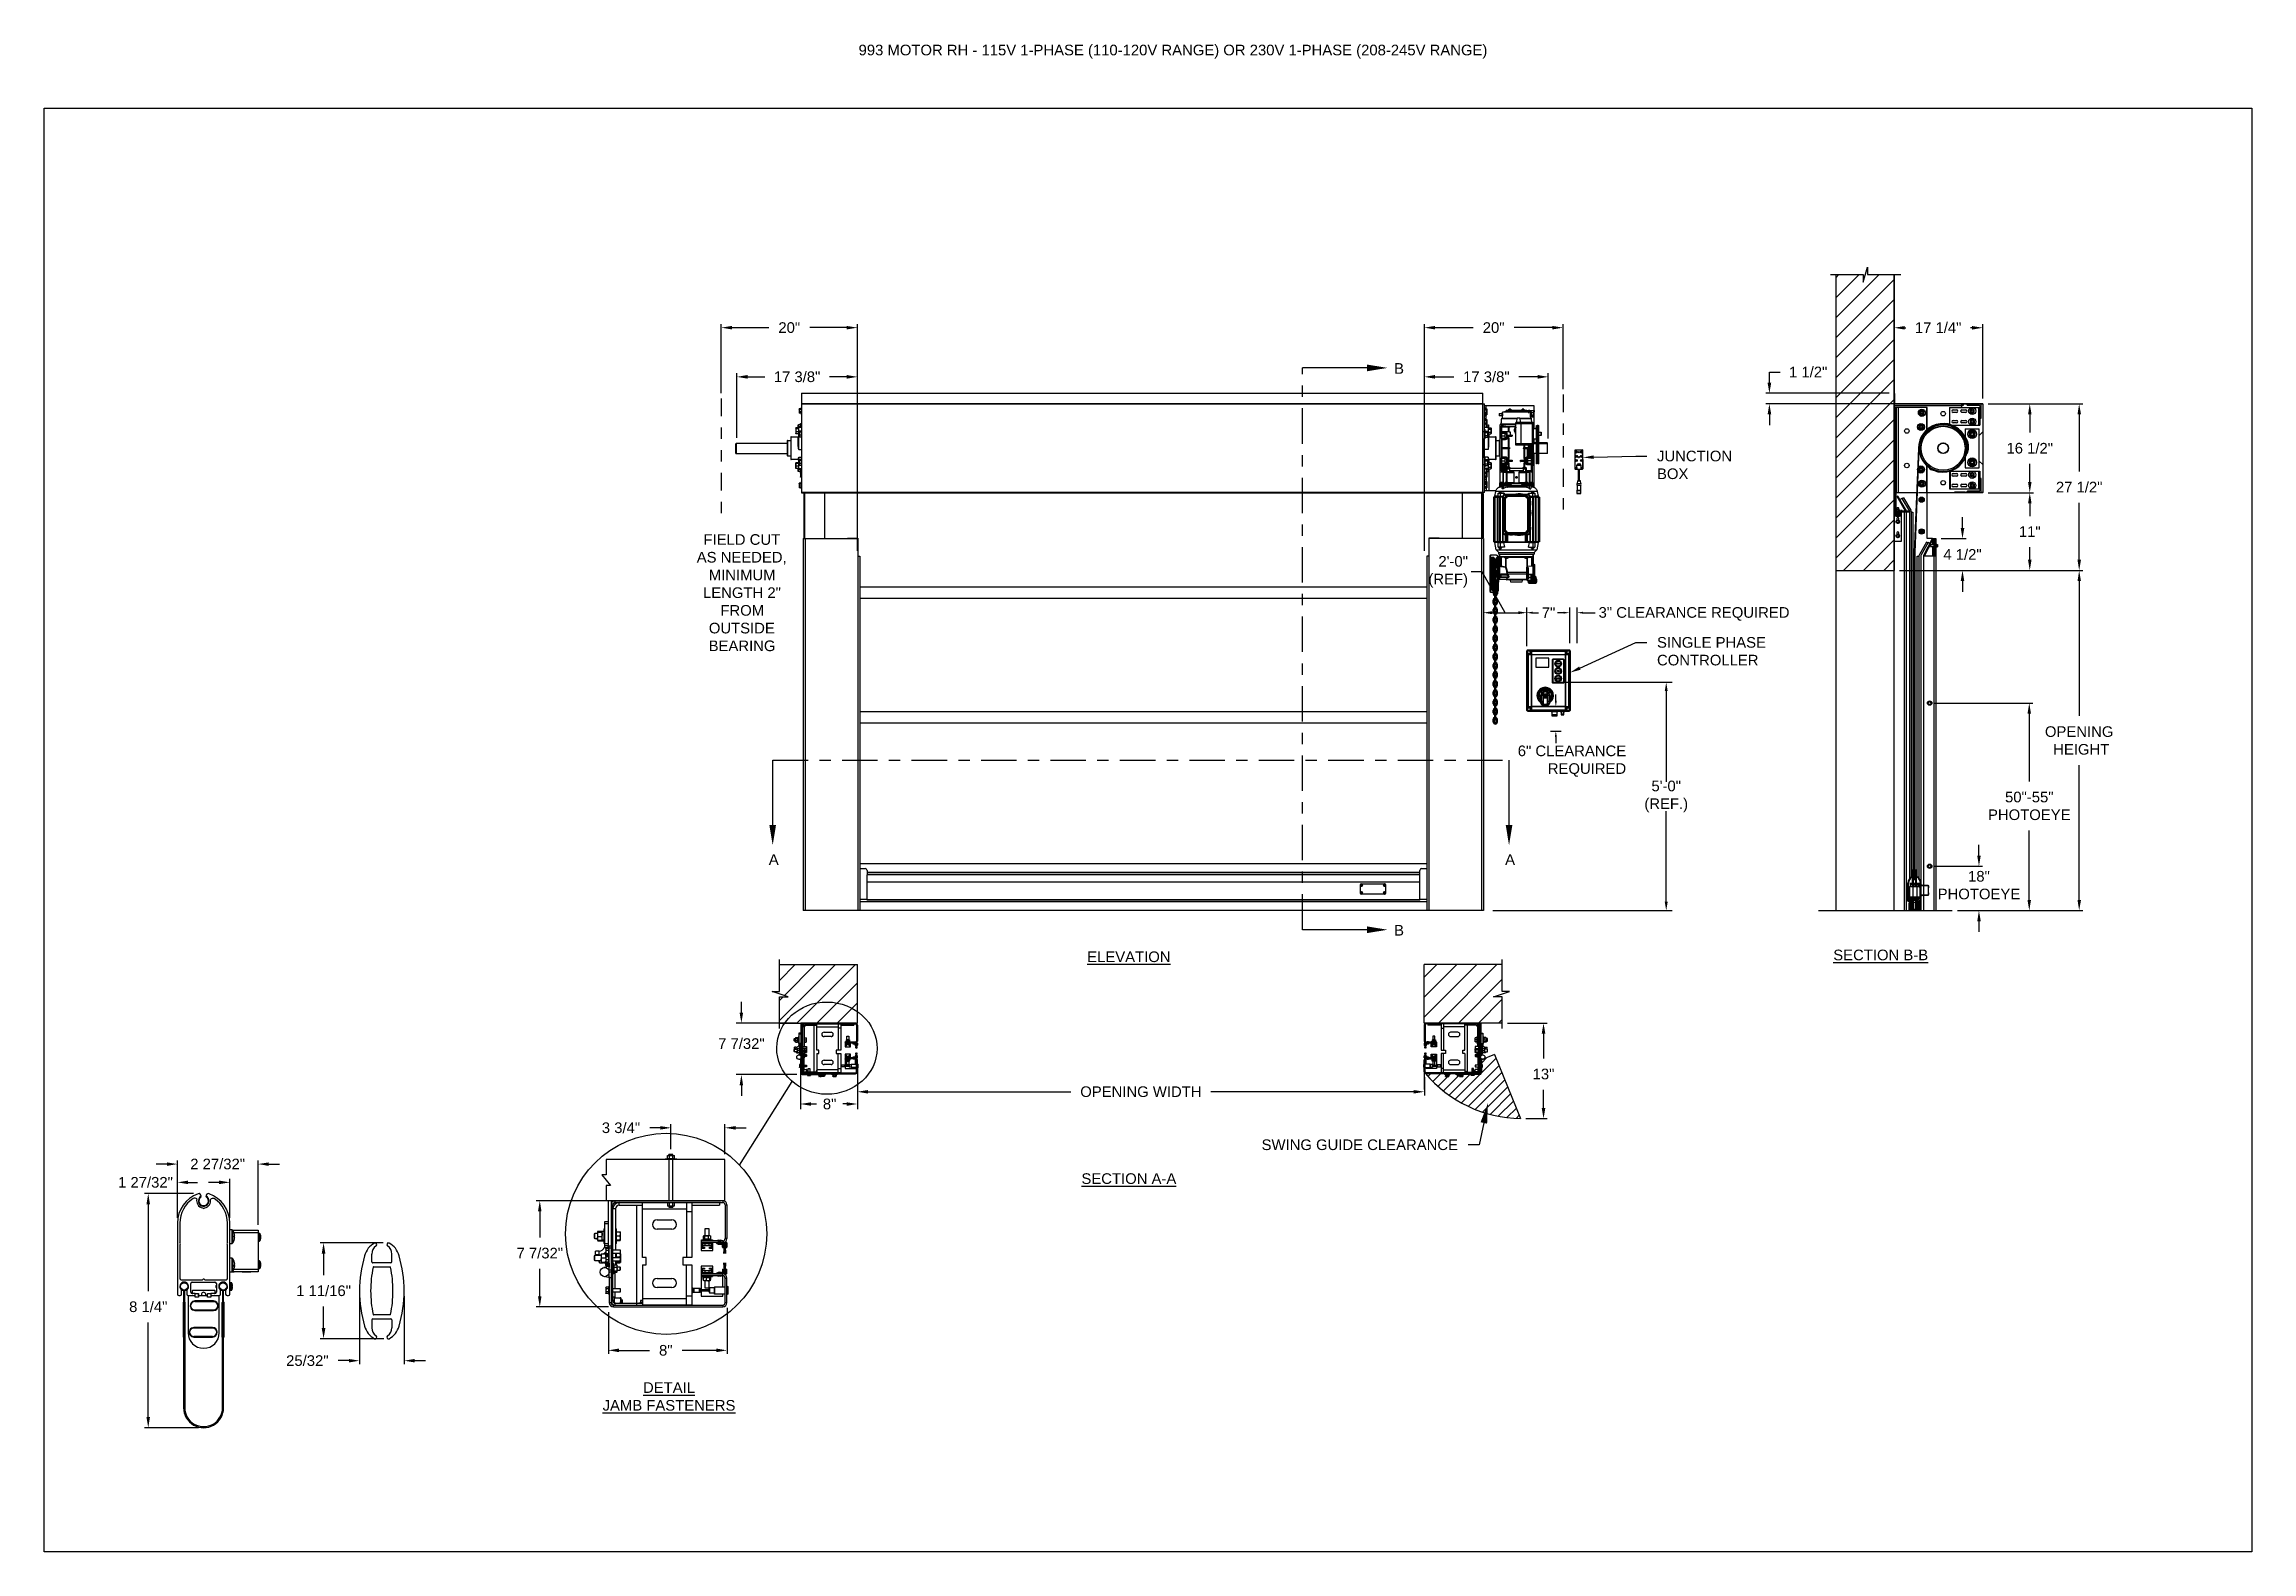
# Model space of a CAD drawing. Header units: inches. Extents: x 170 to 312, y 215 to 248.
# Drawn here: x 169.59 to 189.06, y 214.76 to 228.06 of the extents above; entities that cross this region are included whole.
import ezdxf
from ezdxf import colors
from ezdxf.entities.mleader import LeaderData, LeaderLine
from ezdxf.math import Vec2, Vec3

# ---------------------------------------------------------------- set-up
doc = ezdxf.new("R2010")
doc.units = ezdxf.units.IN
doc.header["$LTSCALE"] = 0.25
doc.header["$MEASUREMENT"] = 0
doc.linetypes.add('CENTER', pattern=[2, 1.25, -0.25, 0.25, -0.25])
doc.linetypes.add('PHANTOM2', pattern=[1.25, 0.625, -0.125, 0.125, -0.125, 0.125, -0.125])
for name, color, linetype in [('ANNOTATIONS', 1, 'Continuous'), ('DETAILS', 4, 'Continuous'), ('HIDDEN', 6, 'PHANTOM2'), ('MOTOR LH', 7, 'Continuous'), ('SECTION CUTS', 6, 'CENTER'), ('STANDARD MOTOR LH', 7, 'Continuous'), ('STANDARD MOTOR RH', 7, 'Continuous')]:
    doc.layers.add(name, color=color, linetype=linetype)
doc.styles.add('ARIAL', font='arial.ttf', dxfattribs={"height": 0.09375})
doc.styles.add('ROMANS', font='Romans', dxfattribs={"height": 0.09375})
doc.styles.get("Standard").update_dxf_attribs({"font": 'romans.shx'})
doc.dimstyles.get("Standard").update_dxf_attribs({"dimscale": 60, "dimtxt": 0.0833, "dimasz": 0.0833, "dimexe": 0.0833, "dimexo": 0.04, "dimgap": 0.09, "dimtad": 0, "dimtih": 1, "dimtoh": 1, "dimdec": 4, "dimzin": 1, "dimdsep": 46, "dimlunit": 4, "dimtxsty": 'Standard', "dimcen": 0.09, "dimclrt": 150, "dimadec": 4, "dimazin": 2, "dimtfac": 1, "dimtdec": 0, "dimtofl": 0, "dimtmove": 0, "dimatfit": 3, "dimfxl": 1, "dimtolj": 1, "dimtzin": 0, "dimlwd": -1, "dimlwe": -1, "dimarcsym": 1})
doc.dimstyles.new('STANDARD$0', dxfattribs={"dimtxt": 0.09375, "dimasz": 0.09375, "dimexe": 0.03125, "dimexo": 0.046875, "dimgap": 0.09, "dimtad": 0, "dimtih": 1, "dimtoh": 1, "dimdec": 4, "dimzin": 0, "dimdsep": 46, "dimtxsty": 'ARIAL', "dimcen": 0.09, "dimadec": 0, "dimazin": 0, "dimtfac": 1, "dimtdec": 4, "dimtofl": 0, "dimtmove": 0, "dimatfit": 1, "dimfxl": 1, "dimtolj": 1, "dimtzin": 0, "dimarcsym": 0})
pattern_1 = [(45, (184.05492, 214.52175), (-0.0883883, 0.0883883), []), (135, (184.05492, 214.52175), (-0.0883883, -0.0883883), [])]
pattern_2 = [(45, (184.05492, 206.48444), (-0.08838835, 0.08838835), []), (135, (184.05492, 206.48444), (-0.26516504, 0.08838835), [0.3125, -0.1875])]
pattern_3 = [(45, (0.31672, -31.61864), (-0.08838835, 0.08838835), [])]

msp = doc.modelspace()

# ---------------------------------------------------------------- texts
at = {"layer": 'ANNOTATIONS', "insert": (176.77122, 228.05267), "char_height": 0.09375, "width": 6.6097632, "attachment_point": 1, "line_spacing_factor": 0.86134, "style": 'ARIAL'}
msp.add_mtext('993 MOTOR RH - 115V 1-PHASE (110-120V RANGE) OR 230V 1-PHASE (208-245V RANGE)', dxfattribs=at)
at = {"layer": 'ANNOTATIONS', "char_height": 0.09375, "style": 'ARIAL'}
for s, insert, width, attachment_point in [('\\pi0.08461;FIELD CUT \\P\\pi0.02546;AS NEEDED, \\P\\pi0.13149;MINIMUM \\P\\pi0.08068;LENGTH 2" \\P\\pi0.23384;FROM \\P\\pi0.1319;OUTSIDE \\P\\pi0.13043;BEARING', (175.31872, 223.73503), 0.8325753, 1), ('{\\LELEVATION}', (179.15521, 220.05458), 3.0834986, 2), ('{\\LSECTION B-B}', (185.78573, 220.07055), 1.3823677, 2), ('{\\LSECTION A-A}', (179.15521, 218.09785), 1.3823677, 2), ('{\\LDETAIL\\PJAMB FASTENERS}', (175.09949, 216.25432), 1.3823677, 2)]:
    msp.add_mtext(s, dxfattribs=dict(at, insert=insert, width=width, attachment_point=attachment_point))
for s, insert, attachment_point in [('2\'-0"\\P(REF)', (182.14556, 223.40353), 6), ('7"', (182.79626, 223.04261), 4), ('3" CLEARANCE REQUIRED', (184.98132, 223.032), 6), ('6" CLEARANCE\\PREQUIRED', (183.54085, 221.73296), 6), ('5\'-0"\\P(REF.)', (183.89405, 221.42207), 5), ('\\A1;1 27/32"', (170.48252, 218.01761), 5)]:
    msp.add_mtext(s, dxfattribs=dict(at, insert=insert, attachment_point=attachment_point))
at = {"layer": 'SECTION CUTS', "style": 'ARIAL'}
for s, p in [('B', (181.49413, 225.15012)), ('A', (175.97946, 220.81837)), ('A', (182.47346, 220.81837)), ('B', (181.49413, 220.19425))]:
    msp.add_text(s, height=0.09375, dxfattribs=at).set_placement(p)

# ---------------------------------------------------------------- blocks, each defined once
blk = doc.blocks.new('*D187')
at = {"layer": 'ANNOTATIONS', "color": 0, "lineweight": -2, "transparency": 16777216}
for p, q in [((186.652, 220.9), (186.652, 220.994)), ((186.264, 220.806), (186.684, 220.806)), ((186.462, 220.415), (186.684, 220.415)), ((186.652, 220.321), (186.652, 220.228))]:
    blk.add_line(p, q, dxfattribs=at)
at = {"layer": 'ANNOTATIONS', "color": 0, "transparency": 16777216}
for points in [[(186.637, 220.9), (186.668, 220.9), (186.652, 220.806)], [(186.637, 220.321), (186.668, 220.321), (186.652, 220.415)]]:
    blk.add_solid(points, dxfattribs=at)
at = {"layer": 'defpoints', "color": 0, "transparency": 16777216}
for p in [(186.217, 220.806), (186.652, 220.806), (186.415, 220.415)]:
    blk.add_point(p, dxfattribs=at)
at = {"layer": 'ANNOTATIONS', "color": 0, "transparency": 16777216, "insert": (186.652, 220.639), "char_height": 0.0938, "attachment_point": 5, "style": 'ARIAL'}
blk.add_mtext('\\A1;18"\\PPHOTOEYE', dxfattribs=at)
blk = doc.blocks.new('*D188')
at = {"layer": 'ANNOTATIONS', "color": 0, "lineweight": -2, "transparency": 16777216}
for p, q in [((186.264, 222.246), (187.127, 222.246)), ((187.096, 222.152), (187.096, 221.554)), ((187.096, 220.509), (187.096, 221.121)), ((186.462, 220.415), (187.127, 220.415))]:
    blk.add_line(p, q, dxfattribs=at)
at = {"layer": 'ANNOTATIONS', "color": 0, "transparency": 16777216}
for points in [[(187.08, 222.152), (187.111, 222.152), (187.096, 222.246)], [(187.08, 220.509), (187.111, 220.509), (187.096, 220.415)]]:
    blk.add_solid(points, dxfattribs=at)
at = {"layer": 'defpoints', "color": 0, "transparency": 16777216}
for p in [(186.217, 222.246), (187.096, 222.246), (186.415, 220.415)]:
    blk.add_point(p, dxfattribs=at)
at = {"layer": 'ANNOTATIONS', "color": 0, "transparency": 16777216, "insert": (187.096, 221.338), "char_height": 0.09375, "attachment_point": 5, "style": 'ARIAL'}
blk.add_mtext('\\A1;50"-55"\\PPHOTOEYE', dxfattribs=at)
blk = doc.blocks.new('*D209')
at = {"layer": 'ANNOTATIONS', "color": 0, "lineweight": -2, "transparency": 16777216}
for p, q in [((186.733, 224.885), (187.132, 224.885)), ((187.1, 224.792), (187.1, 224.632)), ((187.1, 224.195), (187.1, 224.355)), ((186.733, 224.101), (187.132, 224.101))]:
    blk.add_line(p, q, dxfattribs=at)
at = {"layer": 'ANNOTATIONS', "color": 0, "transparency": 16777216}
for points in [[(187.085, 224.792), (187.116, 224.792), (187.1, 224.885)], [(187.085, 224.195), (187.116, 224.195), (187.1, 224.101)]]:
    blk.add_solid(points, dxfattribs=at)
at = {"layer": 'defpoints', "color": 0, "transparency": 16777216}
for p in [(186.686, 224.885), (186.686, 224.101), (187.1, 224.101)]:
    blk.add_point(p, dxfattribs=at)
at = {"layer": 'ANNOTATIONS', "color": 0, "transparency": 16777216, "insert": (187.1, 224.493), "char_height": 0.09375, "attachment_point": 5, "style": 'ARIAL'}
blk.add_mtext('\\A1;16 1/2"', dxfattribs=at)
blk = doc.blocks.new('*D210')
at = {"layer": 'ANNOTATIONS', "color": 0, "lineweight": -2, "transparency": 16777216}
for p, q in [((186.733, 224.101), (187.132, 224.101)), ((187.1, 224.007), (187.1, 223.895)), ((187.1, 223.509), (187.1, 223.621)), ((185.952, 223.415), (187.132, 223.415))]:
    blk.add_line(p, q, dxfattribs=at)
at = {"layer": 'ANNOTATIONS', "color": 0, "transparency": 16777216}
for points in [[(187.085, 224.007), (187.116, 224.007), (187.1, 224.101)], [(187.085, 223.509), (187.116, 223.509), (187.1, 223.415)]]:
    blk.add_solid(points, dxfattribs=at)
at = {"layer": 'defpoints', "color": 0, "transparency": 16777216}
for p in [(186.686, 224.101), (187.1, 224.101), (185.905, 223.415)]:
    blk.add_point(p, dxfattribs=at)
at = {"layer": 'ANNOTATIONS', "color": 0, "transparency": 16777216, "insert": (187.1, 223.758), "char_height": 0.0938, "attachment_point": 5, "style": 'ARIAL'}
blk.add_mtext('\\A1;11"', dxfattribs=at)
blk = doc.blocks.new('*D211')
at = {"layer": 'ANNOTATIONS', "color": 0, "lineweight": -2, "transparency": 16777216}
for p, q in [((172.578, 217.484), (172.022, 217.484)), ((172.053, 217.39), (172.053, 217.2)), ((172.053, 216.732), (172.053, 216.923)), ((172.584, 216.639), (172.022, 216.639))]:
    blk.add_line(p, q, dxfattribs=at)
at = {"layer": 'ANNOTATIONS', "color": 0, "transparency": 16777216}
for points in [[(172.037, 217.39), (172.069, 217.39), (172.053, 217.484)], [(172.037, 216.732), (172.069, 216.732), (172.053, 216.639)]]:
    blk.add_solid(points, dxfattribs=at)
at = {"layer": 'defpoints', "color": 0, "transparency": 16777216}
for p in [(172.625, 217.484), (172.053, 216.639), (172.631, 216.639)]:
    blk.add_point(p, dxfattribs=at)
at = {"layer": 'ANNOTATIONS', "color": 0, "transparency": 16777216, "insert": (172.053, 217.061), "char_height": 0.09375, "attachment_point": 5, "style": 'ARIAL'}
blk.add_mtext('\\A1;1 11/16"', dxfattribs=at)
blk = doc.blocks.new('*D212')
at = {"layer": 'ANNOTATIONS', "color": 0, "lineweight": -2, "transparency": 16777216}
for p, q in [((172.37, 217.014), (172.37, 216.413)), ((172.764, 217.014), (172.764, 216.413)), ((172.276, 216.445), (172.182, 216.445)), ((172.857, 216.445), (172.951, 216.445))]:
    blk.add_line(p, q, dxfattribs=at)
at = {"layer": 'ANNOTATIONS', "color": 0, "transparency": 16777216}
for points in [[(172.276, 216.46), (172.276, 216.429), (172.37, 216.445)], [(172.857, 216.46), (172.857, 216.429), (172.764, 216.445)]]:
    blk.add_solid(points, dxfattribs=at)
at = {"layer": 'defpoints', "color": 0, "transparency": 16777216}
for p in [(172.37, 217.061), (172.764, 217.061), (172.764, 216.445)]:
    blk.add_point(p, dxfattribs=at)
at = {"layer": 'ANNOTATIONS', "color": 0, "transparency": 16777216, "insert": (171.91, 216.445), "char_height": 0.0938, "attachment_point": 5, "style": 'ARIAL'}
blk.add_mtext('\\A1;25/32"', dxfattribs=at)
blk = doc.blocks.new('*D213')
at = {"layer": 'ANNOTATIONS', "color": 0, "lineweight": -2, "transparency": 16777216}
for p, q in [((186.507, 223.79), (186.507, 223.884)), ((186.319, 223.696), (186.538, 223.696)), ((185.952, 223.415), (186.538, 223.415)), ((186.507, 223.321), (186.507, 223.228))]:
    blk.add_line(p, q, dxfattribs=at)
at = {"layer": 'ANNOTATIONS', "color": 0, "transparency": 16777216}
for points in [[(186.491, 223.79), (186.523, 223.79), (186.507, 223.696)], [(186.491, 223.321), (186.523, 223.321), (186.507, 223.415)]]:
    blk.add_solid(points, dxfattribs=at)
at = {"layer": 'defpoints', "color": 0, "transparency": 16777216}
for p in [(186.272, 223.696), (186.507, 223.696), (185.905, 223.415)]:
    blk.add_point(p, dxfattribs=at)
at = {"layer": 'ANNOTATIONS', "color": 0, "transparency": 16777216, "insert": (186.507, 223.556), "char_height": 0.0938, "attachment_point": 5, "style": 'ARIAL'}
blk.add_mtext('\\A1;4 1/2"', dxfattribs=at)
blk = doc.blocks.new('*D214')
at = {"layer": 'ANNOTATIONS', "color": 0, "lineweight": -2, "transparency": 16777216}
for p, q in [((184.804, 225.071), (184.804, 225.165)), ((184.804, 225.165), (184.898, 225.165)), ((185.86, 224.978), (184.773, 224.978)), ((186.639, 224.885), (184.773, 224.885)), ((184.804, 224.792), (184.804, 224.698))]:
    blk.add_line(p, q, dxfattribs=at)
at = {"layer": 'ANNOTATIONS', "color": 0, "transparency": 16777216}
for points in [[(184.788, 225.071), (184.82, 225.071), (184.804, 224.978)], [(184.788, 224.792), (184.82, 224.792), (184.804, 224.885)]]:
    blk.add_solid(points, dxfattribs=at)
at = {"layer": 'defpoints', "color": 0, "transparency": 16777216}
for p in [(184.804, 224.885), (185.907, 224.978), (186.686, 224.885)]:
    blk.add_point(p, dxfattribs=at)
at = {"layer": 'ANNOTATIONS', "color": 0, "transparency": 16777216, "insert": (185.146, 225.165), "char_height": 0.0938, "attachment_point": 5, "style": 'ARIAL'}
blk.add_mtext('\\A1;1 1/2"', dxfattribs=at)
blk = doc.blocks.new('*D189')
at = {"layer": 'ANNOTATIONS', "color": 0, "lineweight": -2, "transparency": 16777216}
for p, q in [((175.56, 224.98), (175.56, 225.588)), ((175.654, 225.557), (175.979, 225.557)), ((176.667, 225.557), (176.341, 225.557)), ((176.761, 223.587), (176.761, 225.588))]:
    blk.add_line(p, q, dxfattribs=at)
at = {"layer": 'ANNOTATIONS', "color": 0, "transparency": 16777216}
for points in [[(175.654, 225.572), (175.654, 225.541), (175.56, 225.557)], [(176.667, 225.572), (176.667, 225.541), (176.761, 225.557)]]:
    blk.add_solid(points, dxfattribs=at)
at = {"layer": 'defpoints', "color": 0, "transparency": 16777216}
for p in [(175.56, 225.557), (175.56, 224.933), (176.761, 223.54)]:
    blk.add_point(p, dxfattribs=at)
at = {"layer": 'ANNOTATIONS', "color": 0, "transparency": 16777216, "insert": (176.16, 225.557), "char_height": 0.0938, "attachment_point": 5, "style": 'ARIAL'}
blk.add_mtext('\\A1;20"', dxfattribs=at)
blk = doc.blocks.new('*D190')
at = {"layer": 'ANNOTATIONS', "color": 0, "lineweight": -2, "transparency": 16777216}
for p, q in [((175.698, 224.585), (175.698, 225.154)), ((175.792, 225.123), (175.944, 225.123)), ((176.667, 225.123), (176.515, 225.123)), ((176.761, 223.587), (176.761, 225.154))]:
    blk.add_line(p, q, dxfattribs=at)
at = {"layer": 'ANNOTATIONS', "color": 0, "transparency": 16777216}
for points in [[(175.792, 225.139), (175.792, 225.107), (175.698, 225.123)], [(176.667, 225.139), (176.667, 225.107), (176.761, 225.123)]]:
    blk.add_solid(points, dxfattribs=at)
at = {"layer": 'defpoints', "color": 0, "transparency": 16777216}
for p in [(176.761, 225.123), (175.698, 224.538), (176.761, 223.54)]:
    blk.add_point(p, dxfattribs=at)
at = {"layer": 'ANNOTATIONS', "color": 0, "transparency": 16777216, "insert": (176.229, 225.123), "char_height": 0.09375, "attachment_point": 5, "style": 'ARIAL'}
blk.add_mtext('\\A1;17 3/8"', dxfattribs=at)
blk = doc.blocks.new('*D191')
at = {"layer": 'ANNOTATIONS', "color": 0, "lineweight": -2, "transparency": 16777216}
for p, q in [((181.761, 223.587), (181.761, 225.154)), ((181.854, 225.123), (182.022, 225.123)), ((182.761, 225.123), (182.593, 225.123)), ((182.854, 224.58), (182.854, 225.154))]:
    blk.add_line(p, q, dxfattribs=at)
at = {"layer": 'ANNOTATIONS', "color": 0, "transparency": 16777216}
for points in [[(181.854, 225.139), (181.854, 225.107), (181.761, 225.123)], [(182.761, 225.139), (182.761, 225.107), (182.854, 225.123)]]:
    blk.add_solid(points, dxfattribs=at)
at = {"layer": 'defpoints', "color": 0, "transparency": 16777216}
for p in [(181.761, 225.123), (182.854, 224.533), (181.761, 223.54)]:
    blk.add_point(p, dxfattribs=at)
at = {"layer": 'ANNOTATIONS', "color": 0, "transparency": 16777216, "insert": (182.308, 225.123), "char_height": 0.09375, "attachment_point": 5, "style": 'ARIAL'}
blk.add_mtext('\\A1;17 3/8"', dxfattribs=at)
blk = doc.blocks.new('*D192')
at = {"layer": 'ANNOTATIONS', "color": 0, "lineweight": -2, "transparency": 16777216}
for p, q in [((170.907, 217.919), (170.475, 217.919)), ((170.507, 217.825), (170.507, 217.059)), ((170.507, 215.947), (170.507, 216.782)), ((170.949, 215.853), (170.475, 215.853))]:
    blk.add_line(p, q, dxfattribs=at)
at = {"layer": 'ANNOTATIONS', "color": 0, "transparency": 16777216}
for points in [[(170.491, 217.825), (170.522, 217.825), (170.507, 217.919)], [(170.491, 215.947), (170.522, 215.947), (170.507, 215.853)]]:
    blk.add_solid(points, dxfattribs=at)
at = {"layer": 'defpoints', "color": 0, "transparency": 16777216}
for p in [(170.954, 217.919), (170.507, 215.853), (170.995, 215.853)]:
    blk.add_point(p, dxfattribs=at)
at = {"layer": 'ANNOTATIONS', "color": 0, "transparency": 16777216, "insert": (170.507, 216.92), "char_height": 0.0938, "attachment_point": 5, "style": 'ARIAL'}
blk.add_mtext('\\A1;8 1/4"', dxfattribs=at)
blk = doc.blocks.new('*D193')
at = {"layer": 'ANNOTATIONS', "color": 0, "lineweight": -2, "transparency": 16777216}
for p, q in [((170.671, 218.179), (170.577, 218.179)), ((170.765, 217.706), (170.765, 218.21)), ((171.476, 217.644), (171.476, 218.21)), ((171.57, 218.179), (171.663, 218.179))]:
    blk.add_line(p, q, dxfattribs=at)
at = {"layer": 'ANNOTATIONS', "color": 0, "transparency": 16777216}
for points in [[(170.671, 218.194), (170.671, 218.163), (170.765, 218.179)], [(171.57, 218.194), (171.57, 218.163), (171.476, 218.179)]]:
    blk.add_solid(points, dxfattribs=at)
at = {"layer": 'defpoints', "color": 0, "transparency": 16777216}
for p in [(170.765, 218.179), (170.765, 217.659), (171.476, 217.597)]:
    blk.add_point(p, dxfattribs=at)
at = {"layer": 'ANNOTATIONS', "color": 0, "transparency": 16777216, "insert": (171.119, 218.179), "char_height": 0.09375, "attachment_point": 5, "style": 'ARIAL'}
blk.add_mtext('\\A1;2 27/32"', dxfattribs=at)
blk = doc.blocks.new('*D195')
at = {"layer": 'ANNOTATIONS', "color": 0, "lineweight": -2, "transparency": 16777216}
for p, q in [((185.904, 225.023), (185.904, 225.587)), ((185.997, 225.556), (186.007, 225.556)), ((186.592, 225.556), (186.578, 225.556)), ((186.686, 224.931), (186.686, 225.587))]:
    blk.add_line(p, q, dxfattribs=at)
at = {"layer": 'ANNOTATIONS', "color": 0, "transparency": 16777216}
for points in [[(185.997, 225.571), (185.997, 225.54), (185.904, 225.556)], [(186.592, 225.571), (186.592, 225.54), (186.686, 225.556)]]:
    blk.add_solid(points, dxfattribs=at)
at = {"layer": 'defpoints', "color": 0, "transparency": 16777216}
for p in [(186.686, 225.556), (185.904, 224.976), (186.686, 224.884)]:
    blk.add_point(p, dxfattribs=at)
at = {"layer": 'ANNOTATIONS', "color": 0, "transparency": 16777216, "insert": (186.292, 225.556), "char_height": 0.09375, "attachment_point": 5, "style": 'ARIAL'}
blk.add_mtext('\\A1;17 1/4"', dxfattribs=at)
blk = doc.blocks.new('*D196')
at = {"layer": 'ANNOTATIONS', "color": 0, "lineweight": -2, "transparency": 16777216}
for p, q in [((186.735, 224.885), (187.132, 224.885)), ((187.1, 224.792), (187.1, 224.632)), ((187.1, 224.195), (187.1, 224.355)), ((186.733, 224.101), (187.132, 224.101))]:
    blk.add_line(p, q, dxfattribs=at)
at = {"layer": 'ANNOTATIONS', "color": 0, "transparency": 16777216}
for points in [[(187.085, 224.792), (187.116, 224.792), (187.1, 224.885)], [(187.085, 224.195), (187.116, 224.195), (187.1, 224.101)]]:
    blk.add_solid(points, dxfattribs=at)
at = {"layer": 'defpoints', "color": 0, "transparency": 16777216}
for p in [(186.688, 224.885), (186.686, 224.101), (187.1, 224.101)]:
    blk.add_point(p, dxfattribs=at)
at = {"layer": 'ANNOTATIONS', "color": 0, "transparency": 16777216, "insert": (187.1, 224.493), "char_height": 0.09375, "attachment_point": 5, "style": 'ARIAL'}
blk.add_mtext('\\A1;16 1/2"', dxfattribs=at)
blk = doc.blocks.new('*D197')
at = {"layer": 'ANNOTATIONS', "color": 0, "lineweight": -2, "transparency": 16777216}
for p, q in [((186.733, 224.101), (187.132, 224.101)), ((187.1, 224.007), (187.1, 223.895)), ((187.1, 223.509), (187.1, 223.621)), ((185.952, 223.415), (187.132, 223.415))]:
    blk.add_line(p, q, dxfattribs=at)
at = {"layer": 'ANNOTATIONS', "color": 0, "transparency": 16777216}
for points in [[(187.085, 224.007), (187.116, 224.007), (187.1, 224.101)], [(187.085, 223.509), (187.116, 223.509), (187.1, 223.415)]]:
    blk.add_solid(points, dxfattribs=at)
at = {"layer": 'defpoints', "color": 0, "transparency": 16777216}
for p in [(186.686, 224.101), (187.1, 224.101), (185.905, 223.415)]:
    blk.add_point(p, dxfattribs=at)
at = {"layer": 'ANNOTATIONS', "color": 0, "transparency": 16777216, "insert": (187.1, 223.758), "char_height": 0.0938, "attachment_point": 5, "style": 'ARIAL'}
blk.add_mtext('\\A1;  ', dxfattribs=at)
blk = doc.blocks.new('*D198')
at = {"layer": 'ANNOTATIONS', "color": 0, "lineweight": -2, "transparency": 16777216}
for p, q in [((186.733, 224.885), (187.568, 224.885)), ((187.536, 224.792), (187.536, 224.289)), ((187.536, 223.509), (187.536, 224.012)), ((185.952, 223.415), (187.568, 223.415))]:
    blk.add_line(p, q, dxfattribs=at)
at = {"layer": 'ANNOTATIONS', "color": 0, "transparency": 16777216}
for points in [[(187.521, 224.792), (187.552, 224.792), (187.536, 224.885)], [(187.521, 223.509), (187.552, 223.509), (187.536, 223.415)]]:
    blk.add_solid(points, dxfattribs=at)
at = {"layer": 'defpoints', "color": 0, "transparency": 16777216}
for p in [(186.686, 224.885), (187.536, 224.885), (185.905, 223.415)]:
    blk.add_point(p, dxfattribs=at)
at = {"layer": 'ANNOTATIONS', "color": 0, "transparency": 16777216, "insert": (187.536, 224.15), "char_height": 0.09375, "attachment_point": 5, "style": 'ARIAL'}
blk.add_mtext('\\A1;27 1/2"', dxfattribs=at)
blk = doc.blocks.new('*D199')
at = {"layer": 'ANNOTATIONS', "color": 0, "lineweight": -2, "transparency": 16777216}
for p, q in [((181.761, 223.587), (181.761, 225.588)), ((181.854, 225.557), (182.191, 225.557)), ((182.89, 225.557), (182.554, 225.557)), ((182.984, 225.013), (182.984, 225.588))]:
    blk.add_line(p, q, dxfattribs=at)
at = {"layer": 'ANNOTATIONS', "color": 0, "transparency": 16777216}
for points in [[(181.854, 225.572), (181.854, 225.541), (181.761, 225.557)], [(182.89, 225.572), (182.89, 225.541), (182.984, 225.557)]]:
    blk.add_solid(points, dxfattribs=at)
at = {"layer": 'defpoints', "color": 0, "transparency": 16777216}
for p in [(182.984, 225.557), (182.984, 224.966), (181.761, 223.54)]:
    blk.add_point(p, dxfattribs=at)
at = {"layer": 'ANNOTATIONS', "color": 0, "transparency": 16777216, "insert": (182.372, 225.557), "char_height": 0.0938, "attachment_point": 5, "style": 'ARIAL'}
blk.add_mtext('\\A1;20"', dxfattribs=at)
blk = doc.blocks.new('*D194')
at = {"layer": 'ANNOTATIONS', "color": 0, "lineweight": -2, "transparency": 16777216}
for p, q in [((185.952, 223.415), (187.568, 223.415)), ((187.536, 223.321), (187.536, 222.133)), ((187.536, 220.509), (187.536, 221.698)), ((186.462, 220.415), (187.568, 220.415))]:
    blk.add_line(p, q, dxfattribs=at)
at = {"layer": 'ANNOTATIONS', "color": 0, "transparency": 16777216}
for points in [[(187.521, 223.321), (187.552, 223.321), (187.536, 223.415)], [(187.521, 220.509), (187.552, 220.509), (187.536, 220.415)]]:
    blk.add_solid(points, dxfattribs=at)
at = {"layer": 'defpoints', "color": 0, "transparency": 16777216}
for p in [(185.905, 223.415), (187.536, 223.415), (186.415, 220.415)]:
    blk.add_point(p, dxfattribs=at)
at = {"layer": 'ANNOTATIONS', "color": 0, "transparency": 16777216, "insert": (187.536, 221.915), "char_height": 0.09375, "attachment_point": 5, "style": 'ARIAL'}
blk.add_mtext('\\A1;OPENING\\P HEIGHT', dxfattribs=at)
blk = doc.blocks.new('*D255')
at = {"layer": 'ANNOTATIONS', "color": 0, "lineweight": -2, "transparency": 16777216}
for p, q in [((176.258, 219.045), (176.258, 218.662)), ((176.761, 219.027), (176.761, 218.662)), ((176.352, 218.709), (176.399, 218.709)), ((176.667, 218.709), (176.632, 218.709))]:
    blk.add_line(p, q, dxfattribs=at)
at = {"layer": 'ANNOTATIONS', "color": 0, "transparency": 16777216}
for points in [[(176.352, 218.724), (176.352, 218.693), (176.258, 218.709)], [(176.667, 218.724), (176.667, 218.693), (176.761, 218.709)]]:
    blk.add_solid(points, dxfattribs=at)
at = {"layer": 'defpoints', "color": 0, "transparency": 16777216}
for p in [(176.258, 219.092), (176.761, 219.073), (176.761, 218.709)]:
    blk.add_point(p, dxfattribs=at)
at = {"layer": 'ANNOTATIONS', "color": 0, "transparency": 16777216, "insert": (176.516, 218.709), "char_height": 0.0938, "attachment_point": 5, "style": 'ARIAL'}
blk.add_mtext('\\A1;8"', dxfattribs=at)
blk = doc.blocks.new('*D256')
at = {"layer": 'ANNOTATIONS', "color": 0, "lineweight": -2, "transparency": 16777216}
for p, q in [((175.738, 219.516), (175.738, 219.61)), ((176.239, 219.422), (175.691, 219.422)), ((176.226, 218.968), (175.691, 218.968)), ((175.738, 218.874), (175.738, 218.781))]:
    blk.add_line(p, q, dxfattribs=at)
at = {"layer": 'ANNOTATIONS', "color": 0, "transparency": 16777216}
for points in [[(175.722, 219.516), (175.753, 219.516), (175.738, 219.422)], [(175.722, 218.874), (175.753, 218.874), (175.738, 218.968)]]:
    blk.add_solid(points, dxfattribs=at)
at = {"layer": 'defpoints', "color": 0, "transparency": 16777216}
for p in [(176.286, 219.422), (175.738, 218.968), (176.273, 218.968)]:
    blk.add_point(p, dxfattribs=at)
at = {"layer": 'ANNOTATIONS', "color": 0, "transparency": 16777216, "insert": (175.738, 219.241), "char_height": 0.09375, "attachment_point": 5, "style": 'ARIAL'}
blk.add_mtext('\\A1;7 7/32"', dxfattribs=at)
blk = doc.blocks.new('*D254')
at = {"layer": 'ANNOTATIONS', "color": 0, "linetype": 'ByBlock', "lineweight": -2, "transparency": 16777216}
for p, q in [((182.495, 219.422), (182.843, 219.422)), ((182.812, 219.329), (182.812, 219.111)), ((182.812, 218.674), (182.812, 218.835)), ((182.657, 218.58), (182.843, 218.58))]:
    blk.add_line(p, q, dxfattribs=at)
at = {"layer": 'ANNOTATIONS', "color": 0, "transparency": 16777216}
for points in [[(182.796, 219.329), (182.828, 219.329), (182.812, 219.422)], [(182.796, 218.674), (182.828, 218.674), (182.812, 218.58)]]:
    blk.add_solid(points, dxfattribs=at)
at = {"layer": 'defpoints', "color": 0, "transparency": 16777216}
for p in [(182.448, 219.422), (182.812, 219.422), (182.61, 218.58)]:
    blk.add_point(p, dxfattribs=at)
at = {"layer": 'ANNOTATIONS', "color": 0, "transparency": 16777216, "insert": (182.812, 218.973), "char_height": 0.0938, "attachment_point": 5, "style": 'ARIAL'}
blk.add_mtext('\\A1;13"', dxfattribs=at)
blk = doc.blocks.new('*D253')
at = {"layer": 'ANNOTATIONS', "color": 0, "lineweight": -2, "transparency": 16777216}
for p, q in [((175.023, 218.499), (174.929, 218.499)), ((175.117, 218.31), (175.117, 218.53)), ((175.592, 218.266), (175.592, 218.53)), ((175.686, 218.499), (175.779, 218.499))]:
    blk.add_line(p, q, dxfattribs=at)
at = {"layer": 'ANNOTATIONS', "color": 0, "transparency": 16777216}
for points in [[(175.023, 218.514), (175.023, 218.483), (175.117, 218.499)], [(175.686, 218.514), (175.686, 218.483), (175.592, 218.499)]]:
    blk.add_solid(points, dxfattribs=at)
at = {"layer": 'defpoints', "color": 0, "transparency": 16777216}
for p in [(175.592, 218.499), (175.117, 218.263), (175.592, 218.219)]:
    blk.add_point(p, dxfattribs=at)
at = {"layer": 'ANNOTATIONS', "color": 0, "transparency": 16777216, "insert": (174.676, 218.499), "char_height": 0.0938, "attachment_point": 5, "style": 'ARIAL'}
blk.add_mtext('\\A1;3 3/4"', dxfattribs=at)
blk = doc.blocks.new('*D251')
at = {"layer": 'ANNOTATIONS', "color": 0, "lineweight": -2, "transparency": 16777216}
for p, q in [((174.564, 217.856), (173.929, 217.856)), ((173.96, 217.762), (173.96, 217.532)), ((173.96, 217.013), (173.96, 217.255)), ((174.565, 216.919), (173.929, 216.919))]:
    blk.add_line(p, q, dxfattribs=at)
at = {"layer": 'ANNOTATIONS', "color": 0, "transparency": 16777216}
for points in [[(173.944, 217.762), (173.975, 217.762), (173.96, 217.856)], [(173.944, 217.013), (173.975, 217.013), (173.96, 216.919)]]:
    blk.add_solid(points, dxfattribs=at)
at = {"layer": 'defpoints', "color": 0, "transparency": 16777216}
for p in [(174.611, 217.856), (173.96, 216.919), (174.612, 216.919)]:
    blk.add_point(p, dxfattribs=at)
at = {"layer": 'ANNOTATIONS', "color": 0, "transparency": 16777216, "insert": (173.96, 217.393), "char_height": 0.09375, "attachment_point": 5, "style": 'ARIAL'}
blk.add_mtext('\\A1;7 7/32"', dxfattribs=at)
blk = doc.blocks.new('*D252')
at = {"layer": 'ANNOTATIONS', "color": 0, "lineweight": -2, "transparency": 16777216}
for p, q in [((175.611, 216.91), (175.611, 216.505)), ((174.565, 216.873), (174.565, 216.505)), ((174.659, 216.536), (174.927, 216.536)), ((175.517, 216.536), (175.215, 216.536))]:
    blk.add_line(p, q, dxfattribs=at)
at = {"layer": 'ANNOTATIONS', "color": 0, "transparency": 16777216}
for points in [[(174.659, 216.552), (174.659, 216.52), (174.565, 216.536)], [(175.517, 216.552), (175.517, 216.52), (175.611, 216.536)]]:
    blk.add_solid(points, dxfattribs=at)
at = {"layer": 'defpoints', "color": 0, "transparency": 16777216}
for p in [(174.565, 216.919), (175.611, 216.956), (174.565, 216.536)]:
    blk.add_point(p, dxfattribs=at)
at = {"layer": 'ANNOTATIONS', "color": 0, "transparency": 16777216, "insert": (175.071, 216.536), "char_height": 0.0938, "attachment_point": 5, "style": 'ARIAL'}
blk.add_mtext('\\A1;8"', dxfattribs=at)
blk = doc.blocks.new('*D250')
at = {"layer": 'ANNOTATIONS', "color": 0, "lineweight": -2, "transparency": 16777216}
for p, q in [((176.761, 218.946), (176.761, 218.785)), ((181.761, 218.947), (181.761, 218.785)), ((176.854, 218.817), (178.644, 218.817)), ((181.667, 218.817), (179.877, 218.817))]:
    blk.add_line(p, q, dxfattribs=at)
at = {"layer": 'ANNOTATIONS', "color": 0, "transparency": 16777216}
for points in [[(176.854, 218.832), (176.854, 218.801), (176.761, 218.817)], [(181.667, 218.832), (181.667, 218.801), (181.761, 218.817)]]:
    blk.add_solid(points, dxfattribs=at)
at = {"layer": 'defpoints', "color": 0, "transparency": 16777216}
for p in [(176.761, 218.993), (181.761, 218.993), (181.761, 218.817)]:
    blk.add_point(p, dxfattribs=at)
at = {"layer": 'ANNOTATIONS', "color": 0, "transparency": 16777216, "insert": (179.261, 218.817), "char_height": 0.09375, "attachment_point": 5, "style": 'ARIAL'}
blk.add_mtext('\\A1;OPENING WIDTH', dxfattribs=at)

# ---------------------------------------------------------------- dimensions: what is measured, and where the dimension line sits
at = {"layer": 'ANNOTATIONS'}
for base, p1, p2, text, picture, middle in [((186.68624, 225.55556), (185.90351, 224.97604), (186.68624, 224.88386), '17 1/4"', '*D195', (186.29247, 225.55556)), ((175.56004, 225.55661), (176.76072, 223.54011), (175.56004, 224.93337), '20"', '*D189', (176.16038, 225.55661)), ((176.76072, 225.1229), (175.69822, 224.5381), (176.76072, 223.54011), '17 3/8"', '*D190', (176.22947, 225.1229)), ((181.76072, 225.1229), (182.85434, 224.53313), (181.76072, 223.54011), '17 3/8"', '*D191', (182.30753, 225.1229)), ((175.59198, 218.49884), (175.11685, 218.26345), (175.59198, 218.21903), '3 3/4"', '*D253', (174.67628, 218.49884)), ((170.76491, 218.17858), (171.47591, 217.59674), (170.76491, 217.65904), '2 27/32"', '*D193', (171.1194, 218.17858)), ((172.76365, 216.4446), (172.36994, 217.0607), (172.76365, 217.0607), '25/32"', '*D212', (171.91031, 216.4446)), ((174.56487, 216.536), (175.61117, 216.95647), (174.56487, 216.91938), '8"', '*D252', (175.07133, 216.536))]:
    dim = msp.add_linear_dim(base=base, p1=p1, p2=p2, text=text, dimstyle='STANDARD$0', dxfattribs=at)
    dim.commit()
    dim.dimension.update_dxf_attribs({"geometry": picture, "text_midpoint": middle, "dimtype": 160})
for base, p1, p2, angle, text, picture, middle in [((182.9841, 225.55661), (181.76072, 223.54011), (182.9841, 224.96638), 180, '20"', '*D199', (182.37241, 225.55661)), ((184.80397, 224.88534), (185.90659, 224.97761), (186.68624, 224.88534), 90, '1 1/2"', '*D214', (185.14641, 225.16511)), ((187.53647, 224.88534), (185.90499, 223.41511), (186.68624, 224.88534), 90, '27 1/2"', '*D198', (187.53647, 224.15023)), ((187.10039, 224.10114), (186.68624, 224.88534), (186.68624, 224.10114), 90, '16 1/2"', '*D209', (187.10039, 224.49324)), ((187.10039, 224.10114), (186.68771, 224.88534), (186.68624, 224.10114), 90, '16 1/2"', '*D196', (187.10039, 224.49324)), ((186.507, 223.69636), (185.90499, 223.41511), (186.2718, 223.69636), 90, '4 1/2"', '*D213', (186.507, 223.55574)), ((187.09586, 222.24559), (186.41525, 220.41511), (186.21711, 222.24559), 90, '50"-55"\\PPHOTOEYE', '*D188', (187.09586, 221.33766)), ((186.65246, 220.8061), (186.41525, 220.41511), (186.21711, 220.8061), 90, '18"\\PPHOTOEYE', '*D187', (186.65246, 220.63871)), ((170.50671, 215.85328), (170.95436, 217.91869), (170.99541, 215.85328), 90, '8 1/4"', '*D192', (170.50671, 216.92005)), ((173.95975, 216.91938), (174.61084, 217.85552), (174.61174, 216.91938), 90, '7 7/32"', '*D251', (173.95975, 217.39319)), ((172.05303, 216.63866), (172.62506, 217.48397), (172.63082, 216.63866), 90, '1 11/16"', '*D211', (172.05303, 217.06131))]:
    dim = msp.add_linear_dim(base=base, p1=p1, p2=p2, angle=angle, text=text, dimstyle='STANDARD$0', dxfattribs=at)
    dim.commit()
    dim.dimension.update_dxf_attribs({"geometry": picture, "text_midpoint": middle, "dimtype": 160})
for base, p1, p2, text, picture, middle in [((187.10039, 224.10114), (185.90499, 223.41511), (186.68624, 224.10114), '11"', '*D210', (187.10039, 223.75813)), ((187.10039, 224.10114), (185.90499, 223.41511), (186.68624, 224.10114), '  ', '*D197', (187.10039, 223.75813)), ((187.53647, 223.41511), (186.41525, 220.41511), (185.90499, 223.41511), 'OPENING\\P HEIGHT', '*D194', (187.53647, 221.91511))]:
    dim = msp.add_linear_dim(base=base, p1=p1, p2=p2, angle=90, text=text, dimstyle='STANDARD$0', dxfattribs=at)
    dim.commit()
    dim.dimension.update_dxf_attribs({"geometry": picture, "text_midpoint": middle})
for base, p1, p2, text, override, picture, middle in [((175.73776, 218.96822), (176.28604, 219.42236), (176.27298, 218.96822), '7 7/32"', {"dimexe": 0.046875, "dimgap": 0.0625, "dimlunit": 4, "dimcen": 0.089844, "dimfxl": 0.18, "dimfrac": 2}, '*D256', (175.73776, 219.24072)), ((182.81192, 219.42236), (182.60989, 218.58001), (182.44822, 219.42236), '13"', {"dimarcsym": 1}, '*D254', (182.81192, 218.97334))]:
    dim = msp.add_linear_dim(base=base, p1=p1, p2=p2, angle=90, text=text, dimstyle='STANDARD$0', override=override, dxfattribs=at)
    dim.commit()
    dim.dimension.update_dxf_attribs({"geometry": picture, "text_midpoint": middle, "dimtype": 160})
dim = msp.add_linear_dim(base=(176.76072, 218.70878), p1=(176.25787, 219.09172), p2=(176.76072, 219.07342), text='8"', dimstyle='STANDARD$0', override={"dimexe": 0.046875, "dimgap": 0.0625, "dimlunit": 4, "dimcen": 0.089844, "dimfxl": 0.18, "dimfrac": 2}, dxfattribs=at)
dim.commit()
dim.dimension.update_dxf_attribs({"geometry": '*D255', "text_midpoint": (176.5159, 218.70878), "dimtype": 160})
dim = msp.add_aligned_dim(p1=(176.76072, 218.9933), p2=(181.76072, 218.9934), distance=-0.17674, text='OPENING WIDTH', dimstyle='STANDARD$0', dxfattribs=at)
dim.commit()
dim.dimension.update_dxf_attribs({"geometry": '*D250', "text_midpoint": (179.26073, 218.81661)})

# ---------------------------------------------------------------- hatches: boundary and pattern name
at = {"layer": 'STANDARD MOTOR RH'}
h = msp.add_hatch(dxfattribs=at)
h.set_pattern_fill('ANSI31', color=256, style=0)
h.set_pattern_definition([(45, (0.60156, -31.62213), (-0.08838835, 0.08838835), [])])
edge = h.paths.add_edge_path()
edge.add_line((185.38936, 226.02602), (185.38936, 223.41511))
edge.add_line((185.38936, 223.41511), (185.90499, 223.41511))
edge.add_line((185.90499, 226.02602), (185.90499, 223.41511))
edge = h.paths.add_edge_path()
edge.add_line((185.34297, 226.02602), (185.63008, 226.02602))
edge.add_line((185.63008, 226.02602), (185.63008, 225.95732))
edge.add_line((185.63008, 225.95732), (185.66849, 226.09068))
edge.add_line((185.66849, 226.09068), (185.66849, 226.02602))
edge.add_line((185.66849, 226.02602), (185.96368, 226.02602))
h = msp.add_hatch(dxfattribs=at)
h.set_pattern_fill('ANSI38', color=256, style=0)
h.set_pattern_definition(pattern_2)
edge = h.paths.add_edge_path(flags=0)
edge.add_arc((186.32252, 224.48773), 0.21875, -10.271227, 1.558493, ccw=False)
edge.add_arc((186.53969, 224.44838), 0.00195, 169.73019, 290.166508)
edge.add_arc((186.53834, 224.45204), 0.00586, 290.167861, 350.611169)
edge.add_arc((186.32252, 224.48773), 0.22461, 350.611169, 353.06275)
edge.add_line((186.54549, 224.4606), (186.54494, 224.46129))
edge.add_line((186.54494, 224.46129), (186.54563, 224.46184))
edge.add_arc((186.32252, 224.48773), 0.22461, 353.380925, 355.94315)
edge.add_arc((186.55047, 224.47156), 0.00391, 144.585383, 175.94315, ccw=False)
edge.add_line((186.54728, 224.47383), (186.55421, 224.48357))
edge.add_arc((186.55103, 224.48584), 0.00391, 324.585383, 359.525281)
edge.add_arc((186.32252, 224.48773), 0.23242, 359.525281, 360.067196)
edge.add_line((186.55494, 224.488), (186.55432, 224.48863))
edge.add_line((186.55432, 224.48863), (186.55494, 224.48925))
edge.add_arc((186.32252, 224.48773), 0.23242, 0.37559, 9.567854)
edge.add_line((186.55171, 224.52636), (186.55099, 224.52687))
edge.add_line((186.55099, 224.52687), (186.5515, 224.52759))
edge.add_arc((186.32252, 224.48773), 0.23242, 9.875525, 12.268446)
edge.add_arc((186.54391, 224.53587), 0.00586, 12.268446, 91.336026)
edge.add_arc((186.5438, 224.54075), 0.000977, 91.336026, 193.475825)
edge.add_arc((186.32252, 224.48773), 0.22656, 12.344944, 13.475825, ccw=False)
edge.add_arc((186.54324, 224.53603), 0.000625, -33.277588, 12.344944, ccw=False)
edge.add_line((186.54376, 224.53569), (186.54254, 224.53383))
edge.add_arc((186.54306, 224.53349), 0.000625, 146.722412, 236.721822)
edge.add_line((186.54272, 224.53296), (186.54458, 224.53174))
edge.add_arc((186.54423, 224.53122), 0.000625, 11.098506, 56.721822, ccw=False)
edge.add_arc((186.32252, 224.48773), 0.22656, 8.344946, 11.098506, ccw=False)
edge.add_arc((186.54607, 224.52052), 0.000625, -37.27826, 8.344946, ccw=False)
edge.add_line((186.54657, 224.52014), (186.54522, 224.51837))
edge.add_arc((186.54571, 224.51799), 0.000625, 142.72174, 232.722107)
edge.add_line((186.54534, 224.51749), (186.54711, 224.51615))
edge.add_arc((186.54673, 224.51565), 0.000625, 7.098478, 52.722107, ccw=False)
edge.add_arc((186.32252, 224.48773), 0.22656, 1.880189, 7.098478, ccw=False)
edge.add_arc((186.54834, 224.49514), 0.000625, -88.278379, 1.880189, ccw=False)
edge.add_line((186.54836, 224.49452), (186.5418, 224.49432))
edge.add_arc((186.54182, 224.49369), 0.000625, 91.721621, 181.558493)
h = msp.add_hatch(dxfattribs=at)
h.set_pattern_fill('ANSI38', color=256, style=0)
h.set_pattern_definition(pattern_2)
edge = h.paths.add_edge_path(flags=0)
edge.add_arc((185.96249, 223.94003), 0.000313, 90, 180, ccw=False)
edge.add_line((185.96249, 223.94035), (185.97061, 223.94035))
edge.add_arc((185.97061, 223.94003), 0.000313, 0, 90, ccw=False)
edge.add_line((185.97092, 223.94003), (185.97092, 223.93878))
edge.add_arc((185.97124, 223.93878), 0.000313, 180, 270)
edge.add_line((185.97124, 223.93847), (185.97342, 223.93847))
edge.add_arc((185.97342, 223.93878), 0.000313, 270, 360)
edge.add_line((185.97374, 223.93878), (185.97374, 223.94285))
edge.add_arc((185.97342, 223.94285), 0.000313, 0, 90)
edge.add_line((185.97342, 223.94316), (185.95967, 223.94316))
edge.add_arc((185.95967, 223.94285), 0.000313, 90, 180)
edge.add_line((185.95936, 223.94285), (185.95936, 223.93191))
edge.add_arc((185.95905, 223.93191), 0.000313, 270, 360, ccw=False)
edge.add_line((185.95905, 223.9316), (185.92092, 223.9316))
edge.add_arc((185.92092, 223.93128), 0.000313, 90, 180)
edge.add_line((185.92061, 223.93128), (185.92061, 223.9291))
edge.add_arc((185.92092, 223.9291), 0.000313, 180, 270)
edge.add_line((185.92092, 223.92878), (185.97342, 223.92878))
edge.add_arc((185.97342, 223.9291), 0.000313, 270, 360)
edge.add_line((185.97374, 223.9291), (185.97374, 223.93316))
edge.add_arc((185.97342, 223.93316), 0.000313, 0, 90)
edge.add_line((185.97342, 223.93347), (185.97124, 223.93347))
edge.add_arc((185.97124, 223.93316), 0.000313, 90, 180)
edge.add_line((185.97092, 223.93316), (185.97092, 223.93191))
edge.add_arc((185.97061, 223.93191), 0.000313, 270, 360, ccw=False)
edge.add_line((185.97061, 223.9316), (185.96249, 223.9316))
edge.add_arc((185.96249, 223.93191), 0.000313, 180, 270, ccw=False)
edge.add_line((185.96217, 223.93191), (185.96217, 223.94003))
h = msp.add_hatch(dxfattribs=at)
h.set_pattern_fill('ANSI37', color=256, style=0)
h.set_pattern_definition(pattern_1)
edge = h.paths.add_edge_path(flags=0)
edge.add_arc((186.08575, 220.74315), 0.00123, 330, 360)
edge.add_line((186.08698, 220.74315), (186.08698, 220.8191))
edge.add_line((186.08698, 220.8191), (186.08575, 220.8191))
edge.add_line((186.08575, 220.8191), (186.08575, 220.74315))
edge.add_line((186.08575, 220.74315), (186.08348, 220.73921))
edge.add_arc((186.08455, 220.7386), 0.00123, 150, 180)
edge.add_line((186.08332, 220.7386), (186.08332, 220.71399))
edge.add_arc((186.08455, 220.71399), 0.00123, 180, 262.183551)
edge.add_arc((186.08329, 220.70485), 0.008, -262.183551, 82.183551, ccw=False)
edge.add_arc((186.08204, 220.71399), 0.00123, 277.816449, 360)
edge.add_line((186.08327, 220.71399), (186.08327, 220.7386))
edge.add_arc((186.08204, 220.7386), 0.00123, 0, 30)
edge.add_line((186.0831, 220.73921), (186.08083, 220.74315))
edge.add_line((186.08083, 220.74315), (186.08083, 220.8191))
edge.add_line((186.08083, 220.8191), (186.0796, 220.8191))
edge.add_line((186.0796, 220.8191), (186.0796, 220.74315))
edge.add_arc((186.08083, 220.74315), 0.00123, 180, 210)
edge.add_line((186.07977, 220.74253), (186.08204, 220.7386))
edge.add_line((186.08204, 220.7386), (186.08204, 220.71399))
edge.add_arc((186.08329, 220.70485), 0.00923, 97.816449, 442.183551)
edge.add_line((186.08455, 220.71399), (186.08455, 220.7386))
edge.add_line((186.08455, 220.7386), (186.08682, 220.74253))
h = msp.add_hatch(dxfattribs=at)
h.set_pattern_fill('ANSI38', color=256, style=0)
h.set_pattern_definition([(45, (184.05492, 214.52175), (-0.0883883, 0.0883883), []), (135, (184.05492, 214.52175), (-0.265165, 0.0883883), [0.3125, -0.1875])])
edge = h.paths.add_edge_path(flags=0)
edge.add_arc((186.11742, 220.49918), 0.00312, 270, 360)
edge.add_line((186.12054, 220.49918), (186.12054, 220.50686))
edge.add_arc((186.11742, 220.50686), 0.00312, 0, 47.186697)
edge.add_arc((186.12617, 220.5163), 0.00975, -47.186697, 227.186697, ccw=False)
edge.add_arc((186.13492, 220.50686), 0.00312, 132.813303, 180)
edge.add_line((186.13179, 220.50686), (186.13179, 220.49918))
edge.add_arc((186.13492, 220.49918), 0.00312, 180, 270)
edge.add_line((186.13492, 220.49605), (186.13779, 220.49605))
edge.add_arc((186.13779, 220.49918), 0.00312, 270, 360)
edge.add_line((186.14092, 220.49918), (186.14092, 220.65613))
edge.add_arc((186.07217, 220.65613), 0.06875, 0, 70.051433)
edge.add_arc((186.09392, 220.71605), 0.005, 70.051433, 226.50754)
edge.add_arc((186.08329, 220.70485), 0.01044, -226.50754, 46.50754, ccw=False)
edge.add_arc((186.07267, 220.71605), 0.005, 313.49246, 469.948567)
edge.add_arc((186.09442, 220.65613), 0.06875, 109.948567, 180)
edge.add_line((186.02567, 220.65613), (186.02567, 220.49918))
edge.add_arc((186.02879, 220.49918), 0.00312, 180, 270)
edge.add_line((186.02879, 220.49605), (186.03167, 220.49605))
edge.add_arc((186.03167, 220.49918), 0.00312, 270, 360)
edge.add_line((186.03479, 220.49918), (186.03479, 220.50686))
edge.add_arc((186.03167, 220.50686), 0.00312, 0, 47.186697)
edge.add_arc((186.04042, 220.5163), 0.00975, -47.186697, 227.186697, ccw=False)
edge.add_arc((186.04917, 220.50686), 0.00312, 132.813303, 180)
edge.add_line((186.04604, 220.50686), (186.04604, 220.49918))
edge.add_arc((186.04917, 220.49918), 0.00312, 180, 270)
edge.add_line((186.04917, 220.49605), (186.07173, 220.49605))
edge.add_arc((186.07173, 220.49761), 0.00156, 270, 360)
edge.add_line((186.07329, 220.49761), (186.07329, 220.49886))
edge.add_arc((186.07173, 220.49886), 0.00156, 0, 90)
edge.add_line((186.07173, 220.50043), (186.05829, 220.50043))
edge.add_arc((186.05829, 220.50355), 0.00312, 180, 270, ccw=False)
edge.add_line((186.05517, 220.50355), (186.05517, 220.52293))
edge.add_arc((186.05829, 220.52293), 0.00312, 90, 180, ccw=False)
edge.add_line((186.05829, 220.52605), (186.10829, 220.52605))
edge.add_arc((186.10829, 220.52293), 0.00312, 0, 90, ccw=False)
edge.add_line((186.11142, 220.52293), (186.11142, 220.50355))
edge.add_arc((186.10829, 220.50355), 0.00312, 270, 360, ccw=False)
edge.add_line((186.10829, 220.50043), (186.09486, 220.50043))
edge.add_arc((186.09486, 220.49886), 0.00156, 90, 180)
edge.add_line((186.09329, 220.49886), (186.09329, 220.49761))
edge.add_arc((186.09486, 220.49761), 0.00156, 180, 270)
edge.add_line((186.09486, 220.49605), (186.11742, 220.49605))
edge = h.paths.add_edge_path(flags=0)
edge.add_line((186.13279, 220.53105), (186.08579, 220.53105))
edge.add_arc((186.08329, 220.52918), 0.00313, 36.869898, 143.130102)
edge.add_line((186.08079, 220.53105), (186.03379, 220.53105))
edge.add_arc((186.03379, 220.53418), 0.00312, 180, 270, ccw=False)
edge.add_line((186.03067, 220.53418), (186.03067, 220.60783))
edge.add_arc((186.02879, 220.61033), 0.00313, 306.869898, 413.130102)
edge.add_line((186.03067, 220.61283), (186.03067, 220.65613))
edge.add_arc((186.09442, 220.65613), 0.06375, 122.47572, 180, ccw=False)
edge.add_arc((186.06287, 220.70569), 0.005, -2.347244, 122.47572, ccw=False)
edge.add_arc((186.08329, 220.70485), 0.01544, 177.652756, 260.680289)
edge.add_arc((186.08329, 220.69149), 0.00313, 216.869898, 323.130102)
edge.add_arc((186.08329, 220.70485), 0.01544, 279.319711, 362.347244)
edge.add_arc((186.10371, 220.70569), 0.005, 57.52428, 182.347244, ccw=False)
edge.add_arc((186.07217, 220.65613), 0.06375, 0, 57.52428, ccw=False)
edge.add_line((186.13592, 220.65613), (186.13592, 220.61283))
edge.add_arc((186.13779, 220.61033), 0.00313, 126.869898, 233.130102)
edge.add_line((186.13592, 220.60783), (186.13592, 220.53418))
edge.add_arc((186.13279, 220.53418), 0.00312, 270, 360, ccw=False)
h = msp.add_hatch(dxfattribs=at)
h.set_pattern_fill('ANSI37', color=256, style=0)
h.set_pattern_definition(pattern_1)
edge = h.paths.add_edge_path(flags=0)
edge.add_line((186.04271, 220.48075), (186.04167, 220.48255))
edge.add_line((186.04167, 220.48255), (186.04167, 220.50716))
edge.add_arc((186.04042, 220.5163), 0.00923, 277.816449, 622.183551)
edge.add_line((186.03916, 220.50716), (186.03916, 220.48255))
edge.add_line((186.03916, 220.48255), (186.03812, 220.48075))
edge.add_arc((186.03919, 220.48013), 0.00123, 150, 180)
edge.add_line((186.03796, 220.48013), (186.03796, 220.40418))
edge.add_line((186.03796, 220.40418), (186.03919, 220.40418))
edge.add_line((186.03919, 220.40418), (186.03919, 220.48013))
edge.add_line((186.03919, 220.48013), (186.04023, 220.48194))
edge.add_arc((186.03916, 220.48255), 0.00123, 330, 360)
edge.add_line((186.04039, 220.48255), (186.04039, 220.50716))
edge.add_arc((186.03916, 220.50716), 0.00123, 0, 82.183551)
edge.add_arc((186.04042, 220.5163), 0.008, -82.183551, 262.183551, ccw=False)
edge.add_arc((186.04167, 220.50716), 0.00123, 97.816449, 180)
edge.add_line((186.04044, 220.50716), (186.04044, 220.48255))
edge.add_arc((186.04167, 220.48255), 0.00123, 180, 210)
edge.add_line((186.04061, 220.48194), (186.04165, 220.48013))
edge.add_line((186.04165, 220.48013), (186.04165, 220.40418))
edge.add_line((186.04165, 220.40418), (186.04288, 220.40418))
edge.add_line((186.04288, 220.40418), (186.04288, 220.48013))
edge.add_arc((186.04165, 220.48013), 0.00123, 0, 30)
h = msp.add_hatch(dxfattribs=at)
h.set_pattern_fill('ANSI37', color=256, style=0)
h.set_pattern_definition(pattern_1)
edge = h.paths.add_edge_path(flags=0)
edge.add_line((186.05611, 220.4948), (186.05611, 220.42043))
edge.add_arc((186.05986, 220.42043), 0.00375, 180, 270)
edge.add_line((186.05986, 220.41668), (186.10704, 220.41668))
edge.add_arc((186.10704, 220.42043), 0.00375, 270, 360)
edge.add_line((186.11079, 220.42043), (186.11079, 220.4948))
edge.add_line((186.11079, 220.4948), (186.09204, 220.4948))
edge.add_line((186.09204, 220.4948), (186.09204, 220.50043))
edge.add_line((186.09204, 220.50043), (186.10517, 220.50043))
edge.add_line((186.10517, 220.50043), (186.10517, 220.50793))
edge.add_line((186.10517, 220.50793), (186.09204, 220.50793))
edge.add_line((186.09204, 220.50793), (186.09079, 220.50605))
edge.add_line((186.09079, 220.50605), (186.07579, 220.50605))
edge.add_line((186.07579, 220.50605), (186.07454, 220.50793))
edge.add_line((186.07454, 220.50793), (186.06142, 220.50793))
edge.add_line((186.06142, 220.50793), (186.06142, 220.50043))
edge.add_line((186.06142, 220.50043), (186.07454, 220.50043))
edge.add_line((186.07454, 220.50043), (186.07454, 220.4948))
edge.add_line((186.07454, 220.4948), (186.05611, 220.4948))
edge = h.paths.add_edge_path(flags=0)
edge.add_arc((186.06361, 220.42418), 0.00375, 180, 270, ccw=False)
edge.add_line((186.05986, 220.42418), (186.05986, 220.49074))
edge.add_line((186.05986, 220.49074), (186.10704, 220.49074))
edge.add_line((186.10704, 220.49074), (186.10704, 220.42418))
edge.add_arc((186.10329, 220.42418), 0.00375, 270, 360, ccw=False)
edge.add_line((186.10329, 220.42043), (186.06361, 220.42043))
h = msp.add_hatch(dxfattribs=at)
h.set_pattern_fill('ANSI31', color=256, style=0)
h.set_pattern_definition(pattern_3)
h.paths.add_polyline_path([(176.76072, 219.93798), (176.07322, 219.93798), (176.07322, 219.70078), (176.00912, 219.70078), (176.15119, 219.65388), (176.07322, 219.65388), (176.07322, 219.42236), (176.76072, 219.42236), (176.76072, 219.58486)])
h = msp.add_hatch(dxfattribs=at)
h.set_pattern_fill('ANSI31', color=256, style=0)
h.set_pattern_definition(pattern_3)
h.paths.add_polyline_path([(182.51233, 219.70078), (182.44822, 219.70078), (182.44822, 219.93798), (181.76072, 219.93798), (181.76072, 219.42236), (181.7789, 219.42236), (182.44822, 219.42236), (182.44822, 219.65388), (182.37026, 219.65388)])
h = msp.add_hatch(dxfattribs=at)
h.set_pattern_fill('ANSI31', color=256, scale=0.5, style=0)
h.set_pattern_definition([(45, (170.34402, 216.34276), (-0.04419417, 0.04419417), [])])
edge = h.paths.add_edge_path()
edge.add_line((182.37986, 219.1468), (182.26358, 219.09956))
edge.add_line((182.26358, 219.09956), (182.26358, 218.99243))
edge.add_arc((182.2457, 218.99243), 0.01787, -89.999885, 0.000989, ccw=False)
edge.add_line((182.2457, 218.97456), (181.78145, 218.97456))
edge.add_arc((181.78145, 218.99243), 0.01788, 224.999017, 269.999203, ccw=False)
edge.add_arc((182.62807, 219.70289), 1.12303, 220.081978, 269.072701)
edge.add_line((182.60989, 218.58001), (182.37986, 219.1468))

# ---------------------------------------------------------------- linework, layer by layer
at = {"layer": 'ANNOTATIONS', "transparency": 16777216}
msp.add_line((185.95186, 223.41511), (187.56772, 223.41511), dxfattribs=at)
at = {"layer": 'ANNOTATIONS'}
for p, q in [((182.35639, 223.04261), (182.58843, 223.04261)), ((182.6661, 222.74794), (182.6661, 223.08974)), ((182.71501, 223.04261), (182.76815, 223.04261)), ((182.98919, 223.04261), (182.93605, 223.04261)), ((183.04263, 222.77305), (183.04263, 223.08974)), ((183.10831, 222.77305), (183.10831, 223.08974)), ((183.16145, 223.04261), (183.26605, 223.04261)), ((182.89419, 222.42941), (183.94514, 222.42941)), ((183.89405, 222.35175), (183.89405, 221.55133)), ((182.87322, 222.21402), (182.96748, 222.21402)), ((182.92035, 222.26716), (182.92035, 222.3203)), ((182.87322, 221.99872), (182.96748, 221.99872)), ((182.92035, 221.94558), (182.92035, 221.89244)), ((183.89405, 220.49278), (183.89405, 221.2928)), ((182.36382, 220.41511), (183.94514, 220.41511)), ((170.76491, 217.70592), (170.76491, 218.04886)), ((170.85866, 218.01761), (170.9399, 218.01761)), ((171.13216, 218.01761), (171.03841, 218.01761)), ((171.22591, 217.70592), (171.22591, 218.04886))]:
    msp.add_line(p, q, dxfattribs=at)
for points in [[(182.35639, 223.02967), (182.35639, 223.05556), (182.27872, 223.04261)], [(182.58843, 223.02967), (182.58843, 223.05556), (182.6661, 223.04261)], [(182.71501, 223.05147), (182.71501, 223.03376), (182.66187, 223.04261)], [(182.98919, 223.05147), (182.98919, 223.03376), (183.04233, 223.04261)], [(183.16145, 223.05147), (183.16145, 223.03376), (183.10831, 223.04261)], [(183.8811, 222.35175), (183.90699, 222.35175), (183.89405, 222.42941)], [(182.91149, 222.26716), (182.92921, 222.26716), (182.92035, 222.21402)], [(182.91149, 221.94558), (182.92921, 221.94558), (182.92035, 221.99872)], [(183.8811, 220.49278), (183.90699, 220.49278), (183.89405, 220.41511)], [(170.85866, 218.03323), (170.85866, 218.00198), (170.76491, 218.01761)], [(171.13216, 218.03323), (171.13216, 218.00198), (171.22591, 218.01761)]]:
    msp.add_solid(points, dxfattribs=at)
at = {"layer": 'defpoints'}
msp.add_lwpolyline([(189.05875, 214.75854), (169.58887, 214.75854), (169.58887, 227.49365), (189.05875, 227.49365)], close=True, dxfattribs=at)
at = {"layer": 'DETAILS'}
for p, q in [((175.72244, 218.16872), (176.18485, 218.90879)), ((175.09927, 218.25419), (175.09927, 218.26345)), ((175.13443, 218.26345), (175.09927, 218.26345)), ((175.13443, 218.25419), (175.13443, 218.26345)), ((174.54476, 218.08407), (174.5073, 218.08407)), ((174.5073, 218.08407), (174.58223, 217.9902)), ((175.59198, 218.21903), (174.54476, 218.21903)), ((174.54476, 218.21903), (174.54476, 218.08407)), ((175.16935, 218.22325), (175.06435, 218.22325)), ((175.06435, 218.21903), (175.06435, 218.22325)), ((175.0831, 218.22747), (175.0831, 218.22325)), ((175.0831, 218.22747), (175.1506, 218.22747)), ((175.08705, 218.23998), (175.08705, 218.25419)), ((175.08705, 218.25419), (175.14665, 218.25419)), ((175.08712, 218.22747), (175.08712, 218.25419)), ((175.09927, 218.21903), (175.09927, 217.85524)), ((175.10376, 218.22747), (175.10376, 218.25419)), ((175.13348, 218.22747), (175.13348, 218.25419)), ((175.13443, 217.85524), (175.13443, 218.21903)), ((175.14658, 218.22747), (175.14658, 218.25419)), ((175.14665, 218.23998), (175.14665, 218.25419)), ((175.1506, 218.22325), (175.1506, 218.22747)), ((175.16935, 218.21903), (175.16935, 218.22325)), ((175.59198, 217.85524), (175.59198, 218.21903)), ((171.02903, 217.87869), (171.02414, 217.88423)), ((174.58223, 217.9902), (174.54476, 217.9902)), ((174.54476, 217.9902), (174.54476, 217.85524)), ((175.59198, 217.85524), (174.54476, 217.85524)), ((174.56396, 217.85552), (174.56396, 217.43293)), ((175.57318, 217.85552), (174.56396, 217.85552)), ((174.58828, 217.85552), (174.58828, 216.95647)), ((174.58828, 217.81844), (174.60371, 217.81844)), ((174.59513, 217.85524), (175.55444, 217.85524)), ((174.60371, 216.9719), (174.60371, 217.81844)), ((174.62803, 217.78336), (174.60371, 217.78336)), ((174.6207, 217.85552), (174.6207, 217.85523)), ((174.6207, 217.83958), (174.6207, 217.82384)), ((174.62537, 217.84009), (174.62537, 217.85552)), ((174.62537, 217.84009), (175.57318, 217.84009)), ((174.62803, 217.78336), (174.62803, 217.42121)), ((174.66044, 217.81578), (174.66044, 217.84009)), ((174.66044, 217.81578), (174.86462, 217.81578)), ((175.59198, 217.85524), (174.80518, 217.85524)), ((174.81521, 216.93481), (174.81521, 217.81578)), ((174.86462, 217.3564), (174.86462, 217.84009)), ((174.86462, 217.78336), (175.25365, 217.78336)), ((174.9943, 217.6861), (175.12398, 217.6861)), ((175.08283, 217.84009), (175.08283, 217.83587)), ((175.15033, 217.83587), (175.08283, 217.83587)), ((175.08678, 217.82336), (175.08678, 217.80915)), ((175.14637, 217.80915), (175.08678, 217.80915)), ((175.08685, 217.83587), (175.08685, 217.80915)), ((175.099, 217.80915), (175.099, 217.79989)), ((175.099, 217.79989), (175.13416, 217.79989)), ((175.09995, 217.83587), (175.09995, 217.80915)), ((175.12967, 217.83587), (175.12967, 217.80915)), ((175.13416, 217.80915), (175.13416, 217.79989)), ((175.1463, 217.83587), (175.1463, 217.80915)), ((175.14637, 217.82336), (175.14637, 217.80915)), ((175.15033, 217.83587), (175.15033, 217.84009)), ((175.25365, 217.84009), (175.25365, 217.3564)), ((175.30228, 217.75904), (175.25365, 217.75904)), ((175.30228, 217.84009), (175.30228, 217.3564)), ((175.30228, 217.81578), (175.54387, 217.81578)), ((175.54387, 217.84009), (175.54387, 217.81578)), ((175.57318, 217.85552), (175.57318, 217.84009)), ((175.59483, 217.81844), (175.61027, 217.81844)), ((175.59483, 217.81844), (175.59483, 217.52303)), ((175.61027, 217.81844), (175.61027, 217.52303)), ((170.76491, 217.65904), (170.76491, 217.03124)), ((170.78491, 217.65904), (170.78491, 217.48588)), ((171.20591, 217.48588), (171.20591, 217.65904)), ((171.22591, 217.03124), (171.22591, 217.65904)), ((171.24411, 217.60024), (171.22591, 217.60024)), ((171.24411, 217.60024), (171.24411, 217.47724)), ((171.25112, 217.59674), (171.47591, 217.59674)), ((171.25125, 217.59655), (171.25125, 217.48094)), ((171.26328, 217.54567), (171.26914, 217.54616)), ((171.26914, 217.54574), (171.2633, 217.54528)), ((171.47591, 217.57174), (171.26388, 217.57174)), ((171.2691, 217.53133), (171.26914, 217.53133)), ((171.47591, 217.59674), (171.47591, 217.22764)), ((171.48676, 217.56749), (171.47591, 217.56749)), ((171.47591, 217.49999), (171.48676, 217.49999)), ((171.48676, 217.56749), (171.48676, 217.49999)), ((171.4898, 217.56593), (171.4898, 217.50156)), ((171.49977, 217.52775), (171.49669, 217.52814)), ((171.49738, 217.53138), (171.49977, 217.53126)), ((171.49977, 217.53974), (171.49934, 217.53968)), ((174.44168, 217.56378), (174.44651, 217.56861)), ((174.44168, 217.52481), (174.44168, 217.56378)), ((174.44651, 217.51998), (174.44168, 217.52481)), ((174.44651, 217.56861), (174.46748, 217.56861)), ((174.44651, 217.51998), (174.44651, 217.56861)), ((174.46748, 217.51998), (174.44651, 217.51998)), ((174.46748, 217.58074), (174.47075, 217.58452)), ((174.46748, 217.58064), (174.46748, 217.50792)), ((174.47075, 217.50408), (174.46748, 217.50786)), ((174.47235, 217.58622), (174.46956, 217.5816)), ((174.47235, 217.58622), (174.47069, 217.5844)), ((174.47235, 217.58622), (174.50632, 217.58622)), ((174.47235, 217.5822), (174.50632, 217.5822)), ((174.47235, 217.57907), (174.50632, 217.57907)), ((174.47235, 217.54117), (174.50632, 217.54117)), ((174.47235, 217.5064), (174.50632, 217.5064)), ((174.47235, 217.50238), (174.50632, 217.50238)), ((174.50632, 217.58622), (174.50911, 217.5816)), ((174.50632, 217.58622), (174.50798, 217.5844)), ((174.50792, 217.58452), (174.51119, 217.58074)), ((174.51119, 217.50786), (174.50792, 217.50408)), ((174.51119, 217.58858), (174.52338, 217.58858)), ((174.51119, 217.50001), (174.51119, 217.58858)), ((174.52338, 217.50849), (174.51119, 217.50849)), ((174.52338, 217.50485), (174.51119, 217.50485)), ((174.52338, 217.50001), (174.51119, 217.50001)), ((174.52338, 217.60914), (174.53155, 217.60914)), ((174.52338, 217.60914), (174.52338, 217.47946)), ((174.53155, 217.47946), (174.52338, 217.47946)), ((174.53155, 217.67064), (174.53155, 217.45988)), ((174.56396, 217.67064), (174.53155, 217.67064)), ((174.53155, 217.65443), (174.56396, 217.65443)), ((174.62803, 217.60914), (174.63619, 217.60914)), ((174.63619, 217.47946), (174.62803, 217.47946)), ((174.63619, 217.47946), (174.63619, 217.60914)), ((174.63619, 217.58251), (174.66769, 217.58251)), ((174.63619, 217.58219), (174.66769, 217.58219)), ((174.63619, 217.5474), (174.66769, 217.5474)), ((174.63619, 217.50951), (174.66769, 217.50951)), ((174.63619, 217.50641), (174.66769, 217.50641)), ((174.63619, 217.50608), (174.66769, 217.50608)), ((174.67089, 217.58084), (174.67095, 217.58074)), ((174.67095, 217.50786), (174.67089, 217.50776)), ((174.67095, 217.50796), (174.67095, 217.58068)), ((175.12398, 217.60505), (174.9943, 217.60505)), ((175.38333, 217.50428), (175.38333, 217.41721)), ((175.38333, 217.50428), (175.38696, 217.50428)), ((175.57318, 217.50137), (175.38333, 217.50137)), ((175.60897, 217.48594), (175.38333, 217.48594)), ((175.38696, 217.50137), (175.38696, 217.50954)), ((175.38696, 217.50954), (175.48214, 217.50954)), ((175.40222, 217.54365), (175.40222, 217.52083)), ((175.40298, 217.50954), (175.40298, 217.51758)), ((175.41003, 217.51758), (175.40298, 217.51758)), ((175.40399, 217.54527), (175.40619, 217.54689)), ((175.40619, 217.51758), (175.40399, 217.51921)), ((175.4054, 217.51758), (175.4054, 217.51817)), ((175.46292, 217.54689), (175.40619, 217.54689)), ((175.40725, 217.51758), (175.40725, 217.50954)), ((175.41007, 217.51758), (175.41007, 217.50954)), ((175.46613, 217.51758), (175.41007, 217.51758)), ((175.41386, 217.54365), (175.41386, 217.52083)), ((175.41834, 217.54689), (175.41834, 217.61173)), ((175.41834, 217.61173), (175.45076, 217.61173)), ((175.44619, 217.54365), (175.44619, 217.52083)), ((175.45076, 217.61173), (175.45076, 217.54689)), ((175.46292, 217.54689), (175.46512, 217.54527)), ((175.46512, 217.51921), (175.46292, 217.51758)), ((175.46371, 217.51758), (175.46371, 217.51817)), ((175.46613, 217.51758), (175.46613, 217.50954)), ((175.46689, 217.54365), (175.46689, 217.52083)), ((175.48214, 217.50954), (175.48214, 217.50137)), ((175.48214, 217.50428), (175.53006, 217.50428)), ((175.48578, 217.41721), (175.48578, 217.48594)), ((175.51949, 217.48076), (175.51949, 217.48465)), ((175.57007, 217.47946), (175.52079, 217.47946)), ((175.53327, 217.50799), (175.55758, 217.50799)), ((175.53327, 217.50137), (175.53327, 217.5015)), ((175.53327, 217.5015), (175.55758, 217.5015)), ((175.55758, 217.5015), (175.55758, 217.50137)), ((175.56079, 217.50428), (175.57318, 217.50428)), ((175.57318, 217.50428), (175.57318, 217.48594)), ((175.57914, 217.47946), (175.60249, 217.47946)), ((175.61027, 217.52303), (175.59483, 217.52303)), ((175.61027, 217.48465), (175.61027, 217.44509)), ((170.78491, 217.46588), (170.78491, 217.17124)), ((171.20591, 217.17124), (171.20591, 217.46588)), ((171.22591, 217.47724), (171.24411, 217.47724)), ((171.24411, 217.35024), (171.22591, 217.35024)), ((171.24411, 217.35024), (171.24411, 217.22724)), ((171.25125, 217.34655), (171.25125, 217.23094)), ((171.26914, 217.29694), (171.26896, 217.29692)), ((171.48676, 217.32438), (171.47591, 217.32438)), ((171.48676, 217.32438), (171.48676, 217.25688)), ((171.4898, 217.32282), (171.4898, 217.25845)), ((171.49977, 217.28464), (171.49669, 217.28503)), ((171.49738, 217.28827), (171.49977, 217.28814)), ((171.49977, 217.29663), (171.49934, 217.29657)), ((172.47822, 217.3166), (172.47822, 217.3855)), ((172.64553, 217.30676), (172.48805, 217.30676)), ((172.65538, 217.3166), (172.65538, 217.3855)), ((174.44168, 217.36927), (174.44651, 217.3741)), ((174.44168, 217.3303), (174.44168, 217.36927)), ((174.44651, 217.32547), (174.44168, 217.3303)), ((174.44651, 217.3741), (174.4999, 217.3741)), ((174.44651, 217.32547), (174.44651, 217.3741)), ((174.4999, 217.32547), (174.44651, 217.32547)), ((174.45046, 217.37883), (174.45046, 217.41125)), ((174.48292, 217.41125), (174.45046, 217.41125)), ((174.48292, 217.37883), (174.45046, 217.37883)), ((174.48292, 217.37883), (174.48292, 217.41125)), ((174.48369, 217.37883), (174.48369, 217.3741)), ((174.48369, 217.31334), (174.48369, 217.32547)), ((174.48817, 217.30816), (174.48369, 217.31334)), ((174.48455, 217.37907), (174.48672, 217.3741)), ((174.48807, 217.3083), (174.48856, 217.30771)), ((174.48856, 217.30771), (174.52253, 217.30771)), ((174.4999, 217.38619), (174.4999, 217.31338)), ((174.50477, 217.38712), (174.53874, 217.38712)), ((174.50477, 217.35164), (174.53874, 217.35164)), ((174.50477, 217.31431), (174.53874, 217.31431)), ((174.50477, 217.31245), (174.53874, 217.31245)), ((174.52302, 217.3083), (174.52253, 217.30771)), ((174.52662, 217.31245), (174.52292, 217.30816)), ((174.52408, 217.39006), (174.52662, 217.38712)), ((174.5274, 217.38712), (174.5274, 217.39213)), ((174.5274, 217.3055), (174.5274, 217.31245)), ((174.53959, 217.3055), (174.5274, 217.3055)), ((174.52876, 217.44367), (174.56233, 217.44367)), ((174.53022, 217.39407), (174.53959, 217.39407)), ((174.56396, 217.47609), (174.53155, 217.47609)), ((174.53155, 217.45988), (174.56396, 217.45988)), ((174.53874, 217.38712), (174.54141, 217.38061)), ((174.53874, 217.31431), (174.54218, 217.31387)), ((174.53959, 217.40193), (174.53959, 217.38751)), ((174.53959, 217.3123), (174.53959, 217.28494)), ((174.54775, 217.28494), (174.53959, 217.28494)), ((174.5439, 217.43293), (174.54172, 217.42475)), ((174.54172, 217.42931), (174.54317, 217.43182)), ((174.54172, 217.42931), (174.54172, 217.38068)), ((174.5439, 217.38862), (174.54172, 217.38284)), ((174.54317, 217.37818), (174.54172, 217.38068)), ((174.54172, 217.36447), (174.54298, 217.36665)), ((174.54267, 217.36523), (174.54172, 217.36374)), ((174.54172, 217.36447), (174.54172, 217.31584)), ((174.5439, 217.33332), (174.54172, 217.32324)), ((174.54298, 217.31367), (174.54172, 217.31584)), ((174.5439, 217.31315), (174.54267, 217.31509)), ((174.5439, 217.31233), (174.54328, 217.31384)), ((174.54361, 217.36938), (174.54335, 217.36729)), ((174.5434, 217.43169), (174.5439, 217.43293)), ((174.54361, 217.36773), (174.54361, 217.37788)), ((174.54361, 217.3055), (174.54361, 217.31259)), ((174.55579, 217.3055), (174.54361, 217.3055)), ((174.5439, 217.36716), (174.54363, 217.36673)), ((174.56636, 217.43293), (174.5439, 217.43293)), ((174.56636, 217.41656), (174.5439, 217.41656)), ((174.56636, 217.38862), (174.5439, 217.38862)), ((174.56636, 217.37706), (174.5439, 217.37706)), ((174.56636, 217.36823), (174.5439, 217.36823)), ((174.56636, 217.36799), (174.5439, 217.36799)), ((174.56636, 217.36716), (174.5439, 217.36716)), ((174.56636, 217.36032), (174.5439, 217.36032)), ((174.56636, 217.33332), (174.5439, 217.33332)), ((174.56636, 217.31315), (174.5439, 217.31315)), ((174.56636, 217.31233), (174.5439, 217.31233)), ((174.56636, 217.31208), (174.5439, 217.31208)), ((174.54775, 217.3055), (174.54775, 217.28494)), ((174.54834, 217.28559), (174.54869, 217.28621)), ((174.54834, 217.27126), (174.54834, 217.28499)), ((174.55026, 217.28893), (174.55085, 217.28994)), ((174.55088, 217.28998), (174.55044, 217.28862)), ((174.57272, 217.28998), (174.55088, 217.28998)), ((174.57272, 217.28835), (174.55088, 217.28835)), ((174.55579, 217.37706), (174.55579, 217.36823)), ((174.55579, 217.31208), (174.55579, 217.28998)), ((174.55936, 217.43293), (174.56233, 217.44367)), ((174.56396, 217.37706), (174.56396, 217.36823)), ((174.56396, 217.31208), (174.56396, 217.28998)), ((174.56636, 217.43871), (174.57285, 217.43871)), ((174.56636, 217.43871), (174.56636, 217.30644)), ((174.56636, 217.37387), (174.57285, 217.37387)), ((174.57285, 217.30644), (174.56636, 217.30644)), ((174.57272, 217.30644), (174.57272, 217.26957)), ((174.57285, 217.18392), (174.57285, 217.45362)), ((174.58828, 217.45362), (174.57285, 217.45362)), ((174.58828, 217.43742), (174.57285, 217.43742)), ((174.60371, 217.42121), (174.67011, 217.42121)), ((174.67011, 217.38879), (174.60371, 217.38879)), ((174.60371, 217.35637), (174.67011, 217.35637)), ((174.67011, 217.32395), (174.60371, 217.32395)), ((174.60371, 217.30478), (174.61188, 217.30478)), ((174.61188, 217.2096), (174.61188, 217.30478)), ((174.61188, 217.28556), (174.61382, 217.28818)), ((174.61415, 217.28809), (174.61512, 217.28975)), ((174.61512, 217.28975), (174.63795, 217.28975)), ((174.62803, 217.38879), (174.62803, 217.35637)), ((174.62803, 217.32395), (174.62803, 217.28975)), ((174.63619, 217.35637), (174.63619, 217.38879)), ((174.63619, 217.36031), (174.66769, 217.36031)), ((174.63619, 217.28975), (174.63619, 217.32395)), ((174.63619, 217.31977), (174.66769, 217.31977)), ((174.63619, 217.30924), (174.66769, 217.30924)), ((174.63892, 217.28809), (174.63795, 217.28975)), ((174.63925, 217.28818), (174.64119, 217.28556)), ((174.64119, 217.22883), (174.64119, 217.28556)), ((174.66837, 217.35637), (174.66769, 217.36031)), ((174.66769, 217.31977), (174.66869, 217.32395)), ((174.66887, 217.38879), (174.66994, 217.38738)), ((174.67011, 217.42121), (174.67011, 217.38879)), ((174.67011, 217.35637), (174.67011, 217.32395)), ((174.67011, 217.33028), (174.67095, 217.34004)), ((174.67026, 217.38742), (174.67095, 217.38622)), ((174.67095, 217.31334), (174.67026, 217.31214)), ((174.67095, 217.38622), (174.67095, 217.31334)), ((174.89704, 217.3564), (174.86462, 217.3564)), ((174.86462, 217.29156), (174.86462, 216.93494)), ((174.86462, 217.29156), (174.89704, 217.29156)), ((174.89704, 217.29156), (174.89704, 217.3564)), ((175.22123, 217.3564), (175.22123, 217.29156)), ((175.30228, 217.3564), (175.22123, 217.3564)), ((175.22123, 217.29156), (175.30228, 217.29156)), ((175.25365, 216.93494), (175.25365, 217.29156)), ((175.30228, 217.29156), (175.30228, 216.93494)), ((175.41121, 217.43537), (175.38333, 217.43537)), ((175.38333, 217.41721), (175.48578, 217.41721)), ((175.39137, 217.44341), (175.39137, 217.4779)), ((175.39137, 217.4779), (175.47774, 217.4779)), ((175.39403, 217.44911), (175.39137, 217.44911)), ((175.40927, 217.44341), (175.39137, 217.44341)), ((175.39403, 217.4779), (175.39403, 217.44484)), ((175.47508, 217.4578), (175.39403, 217.4578)), ((175.39403, 217.44484), (175.41121, 217.44484)), ((175.40927, 217.43537), (175.40927, 217.44484)), ((175.41121, 217.43837), (175.40927, 217.43837)), ((175.41121, 217.44484), (175.41121, 217.43537)), ((175.41834, 217.4578), (175.41834, 217.4779)), ((175.45076, 217.4779), (175.45076, 217.4578)), ((175.45789, 217.44484), (175.47508, 217.44484)), ((175.45789, 217.43537), (175.45789, 217.44484)), ((175.45984, 217.43837), (175.45789, 217.43837)), ((175.48578, 217.43537), (175.45789, 217.43537)), ((175.45984, 217.44484), (175.45984, 217.43537)), ((175.47774, 217.44341), (175.45984, 217.44341)), ((175.47508, 217.44484), (175.47508, 217.4779)), ((175.47774, 217.44911), (175.47508, 217.44911)), ((175.47774, 217.4779), (175.47774, 217.44341)), ((175.57136, 217.44509), (175.57136, 217.47816)), ((175.57266, 217.4438), (175.57979, 217.4438)), ((175.57785, 217.45158), (175.57785, 217.47816)), ((175.5787, 217.47476), (175.58174, 217.45482)), ((175.57979, 217.45028), (175.57914, 217.45028)), ((175.58063, 217.47505), (175.58366, 217.45511)), ((175.58109, 217.44509), (175.58109, 217.44898)), ((175.58174, 217.45482), (175.58366, 217.45511)), ((175.59888, 217.47751), (175.58274, 217.47751)), ((175.58289, 217.38998), (175.58773, 217.45514)), ((175.58289, 217.38998), (175.58305, 217.38998)), ((175.58289, 217.30712), (175.58305, 217.30712)), ((175.58289, 217.30712), (175.58773, 217.24196)), ((175.58786, 217.45514), (175.58305, 217.38998)), ((175.58786, 217.24196), (175.58305, 217.30712)), ((175.58429, 217.38998), (175.58799, 217.45514)), ((175.58429, 217.38998), (175.58445, 217.38998)), ((175.58429, 217.30712), (175.58445, 217.30712)), ((175.58429, 217.30712), (175.58799, 217.24196)), ((175.58812, 217.45514), (175.58445, 217.38998)), ((175.58812, 217.24196), (175.58445, 217.30712)), ((175.58736, 217.45753), (175.58468, 217.46584)), ((175.58479, 217.4659), (175.58748, 217.45757)), ((175.5876, 217.45761), (175.58491, 217.46595)), ((175.58503, 217.46601), (175.58773, 217.45765)), ((175.58785, 217.45769), (175.58515, 217.46607)), ((175.58526, 217.46613), (175.58797, 217.45773)), ((175.5881, 217.45777), (175.58538, 217.46619)), ((175.5855, 217.46624), (175.58822, 217.45781)), ((175.58835, 217.45785), (175.58562, 217.4663)), ((175.58567, 217.38998), (175.58825, 217.45514)), ((175.58567, 217.38998), (175.58583, 217.38998)), ((175.58567, 217.30712), (175.58583, 217.30712)), ((175.58567, 217.30712), (175.58825, 217.24196)), ((175.58573, 217.46636), (175.58847, 217.45789)), ((175.58838, 217.45514), (175.58583, 217.38998)), ((175.58838, 217.24196), (175.58583, 217.30712)), ((175.58859, 217.45793), (175.58585, 217.46642)), ((175.58702, 217.46703), (175.58983, 217.45833)), ((175.58704, 217.38998), (175.58851, 217.45514)), ((175.58704, 217.38998), (175.5872, 217.38998)), ((175.58704, 217.30712), (175.5872, 217.30712)), ((175.58704, 217.30712), (175.58851, 217.24196)), ((175.58864, 217.45514), (175.5872, 217.38998)), ((175.58864, 217.24196), (175.5872, 217.30712)), ((175.58841, 217.38998), (175.58877, 217.45514)), ((175.58841, 217.38998), (175.58857, 217.38998)), ((175.58841, 217.30712), (175.58857, 217.30712)), ((175.58841, 217.30712), (175.58877, 217.24196)), ((175.5889, 217.45514), (175.58857, 217.38998)), ((175.5889, 217.24196), (175.58857, 217.30712)), ((175.58903, 217.38998), (175.58903, 217.45514)), ((175.58903, 217.38998), (175.59033, 217.38998)), ((175.59033, 217.30712), (175.58903, 217.30712)), ((175.58903, 217.30712), (175.58903, 217.24196)), ((175.59033, 217.45514), (175.59033, 217.38998)), ((175.59033, 217.24196), (175.59033, 217.30712)), ((175.59124, 217.38998), (175.59124, 217.45514)), ((175.59124, 217.38998), (175.59253, 217.38998)), ((175.59124, 217.30712), (175.59124, 217.24196)), ((175.59253, 217.30712), (175.59124, 217.30712)), ((175.59174, 217.45833), (175.59455, 217.46703)), ((175.59253, 217.45514), (175.59253, 217.38998)), ((175.59253, 217.24196), (175.59253, 217.30712)), ((175.59299, 217.38998), (175.59266, 217.45514)), ((175.59299, 217.30712), (175.59266, 217.24196)), ((175.59279, 217.45514), (175.59315, 217.38998)), ((175.59279, 217.24196), (175.59315, 217.30712)), ((175.59436, 217.38998), (175.59292, 217.45514)), ((175.59436, 217.30712), (175.59292, 217.24196)), ((175.59571, 217.46642), (175.59297, 217.45793)), ((175.59299, 217.38998), (175.59315, 217.38998)), ((175.59299, 217.30712), (175.59315, 217.30712)), ((175.59305, 217.45514), (175.59452, 217.38998)), ((175.59305, 217.24196), (175.59452, 217.30712)), ((175.59309, 217.45789), (175.59583, 217.46636)), ((175.59574, 217.38998), (175.59318, 217.45514)), ((175.59574, 217.30712), (175.59318, 217.24196)), ((175.59595, 217.4663), (175.59322, 217.45785)), ((175.59331, 217.45514), (175.5959, 217.38998)), ((175.59331, 217.24196), (175.5959, 217.30712)), ((175.59334, 217.45781), (175.59607, 217.46624)), ((175.59712, 217.38998), (175.59344, 217.45514)), ((175.59712, 217.30712), (175.59344, 217.24196)), ((175.59618, 217.46619), (175.59347, 217.45777)), ((175.59357, 217.45514), (175.59728, 217.38998)), ((175.59357, 217.24196), (175.59728, 217.30712)), ((175.59359, 217.45773), (175.5963, 217.46613)), ((175.59851, 217.38998), (175.5937, 217.45514)), ((175.59851, 217.30712), (175.5937, 217.24196)), ((175.59642, 217.46607), (175.59371, 217.45769)), ((175.59383, 217.45514), (175.59867, 217.38998)), ((175.59383, 217.24196), (175.59867, 217.30712)), ((175.59384, 217.45765), (175.59654, 217.46601)), ((175.59665, 217.46595), (175.59396, 217.45761)), ((175.59408, 217.45757), (175.59677, 217.4659)), ((175.59689, 217.46584), (175.59421, 217.45753)), ((175.59436, 217.38998), (175.59452, 217.38998)), ((175.59436, 217.30712), (175.59452, 217.30712)), ((175.59574, 217.38998), (175.5959, 217.38998)), ((175.59574, 217.30712), (175.5959, 217.30712)), ((175.59712, 217.38998), (175.59728, 217.38998)), ((175.59712, 217.30712), (175.59728, 217.30712)), ((175.59797, 217.45511), (175.601, 217.47505)), ((175.59797, 217.45511), (175.59989, 217.45482)), ((175.59851, 217.38998), (175.59867, 217.38998)), ((175.59851, 217.30712), (175.59867, 217.30712)), ((175.59989, 217.45482), (175.60292, 217.47476)), ((175.60054, 217.44898), (175.60054, 217.44509)), ((175.60249, 217.45028), (175.60184, 217.45028)), ((175.60184, 217.4438), (175.60897, 217.4438)), ((175.60378, 217.47816), (175.60378, 217.45158)), ((170.79741, 217.15874), (170.98541, 217.15874)), ((170.88291, 217.04874), (170.88291, 217.12624)), ((170.89541, 217.13874), (171.09541, 217.13874)), ((171.00541, 217.15874), (171.19341, 217.15874)), ((171.10791, 217.12624), (171.10791, 217.04874)), ((171.1313, 217.09001), (171.12914, 217.09001)), ((171.1315, 217.11017), (171.12933, 217.11017)), ((171.12933, 217.08931), (171.1315, 217.08931)), ((171.20449, 217.11017), (171.20358, 217.11017)), ((171.22591, 217.22724), (171.24411, 217.22724)), ((171.26446, 217.22654), (171.22591, 217.22654)), ((171.26446, 217.22477), (171.22591, 217.22477)), ((171.24085, 217.13282), (171.22801, 217.13349)), ((171.22801, 217.066), (171.22801, 217.13349)), ((171.24085, 217.06667), (171.24085, 217.13282)), ((171.24533, 217.12941), (171.24533, 217.07008)), ((171.47591, 217.22764), (171.24672, 217.22764)), ((171.24836, 217.11775), (171.24836, 217.11801)), ((171.24836, 217.10279), (171.24957, 217.10292)), ((171.24836, 217.0967), (171.24836, 217.10279)), ((171.26291, 217.25264), (171.47591, 217.25264)), ((171.26914, 217.28055), (171.2634, 217.28107)), ((171.26342, 217.28307), (171.26914, 217.28268)), ((171.26446, 217.22764), (171.26446, 217.22477)), ((171.26896, 217.28056), (171.26914, 217.28268)), ((171.33487, 217.22764), (171.33487, 217.22477)), ((171.409, 217.22654), (171.33487, 217.22654)), ((171.409, 217.22477), (171.33487, 217.22477)), ((171.41084, 217.22861), (171.409, 217.22477)), ((171.409, 217.22654), (171.409, 217.22477)), ((171.47591, 217.25688), (171.48676, 217.25688)), ((172.49431, 217.27231), (172.63929, 217.27231)), ((174.56662, 217.27464), (174.52456, 217.26686)), ((174.56662, 217.17874), (174.52456, 217.18652)), ((174.5439, 217.09256), (174.54172, 217.08589)), ((174.54172, 217.08881), (174.54386, 217.0925)), ((174.55742, 217.09257), (174.5439, 217.09257)), ((174.56636, 217.09256), (174.5439, 217.09256)), ((174.55088, 217.28163), (174.54921, 217.27142)), ((174.57272, 217.28163), (174.55088, 217.28163)), ((174.56636, 217.09821), (174.57285, 217.09821)), ((174.56636, 217.09821), (174.56636, 217.03078)), ((174.57285, 217.26946), (174.56662, 217.27464)), ((174.57285, 217.18392), (174.56662, 217.17874)), ((174.57272, 217.18381), (174.57272, 217.17874)), ((174.58828, 217.2429), (174.57285, 217.2429)), ((174.58828, 217.22669), (174.57285, 217.22669)), ((174.57285, 217.17874), (174.58828, 217.17874)), ((174.57285, 217.17874), (174.57285, 216.95647)), ((174.61188, 217.2096), (174.60371, 217.2096)), ((174.61382, 217.2262), (174.61188, 217.22883)), ((174.61512, 217.27038), (174.63795, 217.27038)), ((174.61512, 217.23782), (174.63795, 217.23782)), ((174.61512, 217.22463), (174.63795, 217.22463)), ((174.6207, 217.22463), (174.6207, 217.0807)), ((174.64119, 217.22883), (174.63925, 217.2262)), ((174.64119, 217.2734), (174.66612, 217.2734)), ((174.66612, 217.24098), (174.64119, 217.24098)), ((174.66612, 217.2734), (174.66998, 217.26954)), ((174.66612, 217.2734), (174.66612, 217.24098)), ((174.66998, 217.24484), (174.66612, 217.24098)), ((174.66998, 217.26954), (174.66998, 217.24484)), ((174.9943, 217.16998), (175.12398, 217.16998)), ((175.48578, 217.27989), (175.38333, 217.27989)), ((175.38333, 217.27989), (175.38333, 217.0737)), ((175.38333, 217.26173), (175.41121, 217.26173)), ((175.60897, 217.21116), (175.38333, 217.21116)), ((175.57318, 217.19573), (175.38333, 217.19573)), ((175.38696, 217.19282), (175.38333, 217.19282)), ((175.38696, 217.18756), (175.38696, 217.19573)), ((175.38696, 217.18756), (175.48214, 217.18756)), ((175.39137, 217.25369), (175.40927, 217.25369)), ((175.39137, 217.2192), (175.39137, 217.25369)), ((175.39137, 217.24799), (175.39403, 217.24799)), ((175.47774, 217.2192), (175.39137, 217.2192)), ((175.41121, 217.25226), (175.39403, 217.25226)), ((175.39403, 217.2192), (175.39403, 217.25226)), ((175.39403, 217.2393), (175.47508, 217.2393)), ((175.40201, 217.18444), (175.4036, 217.18529)), ((175.40201, 217.16162), (175.40201, 217.18444)), ((175.40201, 217.16162), (175.4036, 217.16078)), ((175.40298, 217.17952), (175.40298, 217.18756)), ((175.40298, 217.17952), (175.41256, 217.17952)), ((175.40385, 217.1601), (175.40337, 217.16046)), ((175.40385, 217.15345), (175.40385, 217.17627)), ((175.40553, 217.17903), (175.40619, 217.17952)), ((175.40619, 217.15021), (175.40553, 217.1507)), ((175.46292, 217.15021), (175.40619, 217.15021)), ((175.40927, 217.25226), (175.40927, 217.26173)), ((175.40927, 217.25873), (175.41121, 217.25873)), ((175.41046, 217.17952), (175.41046, 217.18756)), ((175.41121, 217.26173), (175.41121, 217.25226)), ((175.46613, 217.17952), (175.41291, 217.17952)), ((175.41395, 217.17952), (175.41395, 217.18756)), ((175.41834, 217.2192), (175.41834, 217.2393)), ((175.41834, 217.08537), (175.41834, 217.15021)), ((175.4291, 217.15345), (175.4291, 217.17627)), ((175.45076, 217.2393), (175.45076, 217.2192)), ((175.45076, 217.15021), (175.45076, 217.08537)), ((175.4571, 217.0908), (175.49795, 217.0908)), ((175.4571, 217.0908), (175.4571, 217.03974)), ((175.45789, 217.25226), (175.45789, 217.26173)), ((175.45789, 217.26173), (175.48578, 217.26173)), ((175.45789, 217.25873), (175.45984, 217.25873)), ((175.47508, 217.25226), (175.45789, 217.25226)), ((175.4598, 217.15345), (175.4598, 217.17627)), ((175.45984, 217.25226), (175.45984, 217.26173)), ((175.45984, 217.25369), (175.47774, 217.25369)), ((175.46252, 217.15021), (175.46332, 217.15105)), ((175.46292, 217.17952), (175.46358, 217.17903)), ((175.46358, 217.1507), (175.46292, 217.15021)), ((175.46525, 217.15345), (175.46525, 217.17627)), ((175.46574, 217.16046), (175.46525, 217.1601)), ((175.4671, 217.18444), (175.46551, 217.18529)), ((175.4671, 217.16162), (175.46551, 217.16078)), ((175.46613, 217.18756), (175.46613, 217.17952)), ((175.46613, 217.18502), (175.4671, 217.18444)), ((175.4671, 217.16162), (175.4671, 217.18444)), ((175.47508, 217.2192), (175.47508, 217.25226)), ((175.47508, 217.24799), (175.47774, 217.24799)), ((175.47774, 217.25369), (175.47774, 217.2192)), ((175.48214, 217.19573), (175.48214, 217.18756)), ((175.53006, 217.19282), (175.48214, 217.19282)), ((175.48578, 217.21116), (175.48578, 217.27989)), ((175.49795, 217.0908), (175.50484, 217.09769)), ((175.49795, 217.0908), (175.49795, 217.03974)), ((175.50484, 217.09769), (175.59483, 217.09769)), ((175.50484, 217.03285), (175.50484, 217.09769)), ((175.51949, 217.21634), (175.51949, 217.21245)), ((175.57007, 217.21764), (175.52079, 217.21764)), ((175.53327, 217.1956), (175.53327, 217.19573)), ((175.55758, 217.1956), (175.53327, 217.1956)), ((175.55758, 217.18911), (175.53327, 217.18911)), ((175.55758, 217.19573), (175.55758, 217.1956)), ((175.57318, 217.19282), (175.56079, 217.19282)), ((175.57136, 217.25201), (175.57136, 217.21894)), ((175.57266, 217.2533), (175.57979, 217.2533)), ((175.57318, 217.09769), (175.57318, 217.21116)), ((175.57785, 217.24552), (175.57785, 217.21894)), ((175.5787, 217.22234), (175.58174, 217.24228)), ((175.57979, 217.24682), (175.57914, 217.24682)), ((175.57914, 217.21764), (175.60249, 217.21764)), ((175.58063, 217.22205), (175.58366, 217.24199)), ((175.58109, 217.25201), (175.58109, 217.24811)), ((175.58174, 217.24228), (175.58366, 217.24199)), ((175.59888, 217.21959), (175.58274, 217.21959)), ((175.58736, 217.23957), (175.58468, 217.23126)), ((175.58479, 217.2312), (175.58748, 217.23953)), ((175.5876, 217.23949), (175.58491, 217.23115)), ((175.58503, 217.23109), (175.58773, 217.23945)), ((175.58785, 217.23941), (175.58515, 217.23103)), ((175.58526, 217.23097), (175.58797, 217.23937)), ((175.5881, 217.23933), (175.58538, 217.23091)), ((175.5855, 217.23086), (175.58822, 217.23929)), ((175.58835, 217.23925), (175.58562, 217.2308)), ((175.58573, 217.23074), (175.58847, 217.23921)), ((175.58859, 217.23917), (175.58585, 217.23068)), ((175.58702, 217.23007), (175.58983, 217.23877)), ((175.59174, 217.23877), (175.59455, 217.23007)), ((175.59571, 217.23068), (175.59297, 217.23917)), ((175.59309, 217.23921), (175.59583, 217.23074)), ((175.59595, 217.2308), (175.59322, 217.23925)), ((175.59334, 217.23929), (175.59607, 217.23086)), ((175.59618, 217.23091), (175.59347, 217.23933)), ((175.59359, 217.23937), (175.5963, 217.23097)), ((175.59642, 217.23103), (175.59371, 217.23941)), ((175.59384, 217.23945), (175.59654, 217.23109)), ((175.59665, 217.23115), (175.59396, 217.23949)), ((175.59408, 217.23953), (175.59677, 217.2312)), ((175.59689, 217.23126), (175.59421, 217.23957)), ((175.59483, 217.17407), (175.61027, 217.17407)), ((175.59483, 216.95647), (175.59483, 217.17407)), ((175.59797, 217.24199), (175.59989, 217.24228)), ((175.59797, 217.24199), (175.601, 217.22205)), ((175.59989, 217.24228), (175.60292, 217.22234)), ((175.60054, 217.24811), (175.60054, 217.25201)), ((175.60184, 217.2533), (175.60897, 217.2533)), ((175.60249, 217.24682), (175.60184, 217.24682)), ((175.60378, 217.21894), (175.60378, 217.24552)), ((175.61027, 217.21245), (175.61027, 217.25201)), ((175.61027, 216.95647), (175.61027, 217.17407)), ((175.61027, 217.10586), (175.61749, 217.09864)), ((175.61749, 217.09864), (175.61749, 217.0319)), ((175.62048, 217.03912), (175.62048, 217.09142)), ((170.77741, 217.01874), (170.78891, 217.01874)), ((170.80141, 217.03124), (170.80141, 217.06196)), ((170.83375, 216.95508), (170.81406, 216.95508)), ((170.81406, 216.95508), (170.81406, 216.65128)), ((170.81889, 216.96475), (170.81472, 216.95754)), ((170.81899, 216.95508), (170.81472, 216.95754)), ((170.81889, 217.06318), (170.81889, 216.96475)), ((170.81889, 217.04883), (170.82381, 217.04883)), ((170.81889, 216.96475), (170.82315, 216.96229)), ((170.81889, 216.96475), (170.82381, 216.96475)), ((170.82315, 216.96229), (170.81899, 216.95508)), ((170.81899, 216.95508), (170.81899, 216.0297)), ((170.82381, 217.06318), (170.82381, 216.96475)), ((170.82401, 216.96475), (170.82401, 217.06318)), ((170.82401, 217.04883), (170.82893, 217.04883)), ((170.82893, 216.96475), (170.82401, 216.96475)), ((170.82893, 216.96475), (170.82466, 216.96229)), ((170.82883, 216.95508), (170.82466, 216.96229)), ((170.82883, 216.95508), (170.83309, 216.95754)), ((170.82883, 216.95508), (170.82883, 216.0297)), ((170.82893, 216.96475), (170.82893, 217.06318)), ((170.83309, 216.95754), (170.82893, 216.96475)), ((170.83375, 216.65128), (170.83375, 216.95508)), ((170.84641, 217.06196), (170.84641, 217.03124)), ((170.85761, 217.01656), (170.85761, 216.69176)), ((170.91966, 217.01656), (170.85761, 217.01656)), ((170.85891, 217.01874), (170.91966, 217.01874)), ((170.91966, 217.03624), (170.89541, 217.03624)), ((170.89698, 217.03821), (170.89698, 217.0638)), ((170.89895, 217.06577), (171.09186, 217.06577)), ((171.08302, 216.96671), (170.90744, 216.9668)), ((170.91712, 216.96804), (171.09962, 216.96795)), ((171.083, 216.9714), (170.91893, 216.9714)), ((170.91966, 217.0365), (170.95091, 217.0365)), ((170.91966, 217.00525), (170.91966, 217.0365)), ((170.95091, 217.00525), (170.91966, 217.00525)), ((170.95091, 217.0365), (170.95091, 217.00525)), ((171.02903, 217.01656), (170.95091, 217.01656)), ((170.95112, 217.01656), (170.95112, 217.03428)), ((171.02903, 217.0365), (171.06028, 217.0365)), ((171.02903, 217.00525), (171.02903, 217.0365)), ((171.06028, 217.00525), (171.02903, 217.00525)), ((171.06028, 217.0365), (171.06028, 217.00525)), ((171.09541, 217.03624), (171.06028, 217.03624)), ((171.06028, 217.01874), (171.13191, 217.01874)), ((171.1332, 217.01656), (171.06028, 217.01656)), ((171.09383, 217.0638), (171.09383, 217.03821)), ((171.1332, 216.69176), (171.1332, 217.01656)), ((171.14441, 217.03124), (171.14441, 217.06196)), ((171.17675, 216.95508), (171.15706, 216.95508)), ((171.15706, 216.95508), (171.15706, 216.65128)), ((171.16189, 216.96475), (171.15772, 216.95754)), ((171.16199, 216.95508), (171.15772, 216.95754)), ((171.16189, 217.06318), (171.16189, 216.96475)), ((171.16189, 217.04883), (171.16681, 217.04883)), ((171.16189, 216.96475), (171.16615, 216.96229)), ((171.16189, 216.96475), (171.16681, 216.96475)), ((171.16615, 216.96229), (171.16199, 216.95508)), ((171.16199, 216.0297), (171.16199, 216.95508)), ((171.16681, 217.06318), (171.16681, 216.96475)), ((171.16701, 216.96475), (171.16701, 217.06318)), ((171.16701, 217.04883), (171.17193, 217.04883)), ((171.17193, 216.96475), (171.16701, 216.96475)), ((171.17193, 216.96475), (171.16766, 216.96229)), ((171.17183, 216.95508), (171.16766, 216.96229)), ((171.17183, 216.95508), (171.17609, 216.95754)), ((171.17183, 216.0297), (171.17183, 216.95508)), ((171.17193, 216.96475), (171.17193, 217.06318)), ((171.17609, 216.95754), (171.17193, 216.96475)), ((171.17675, 216.65128), (171.17675, 216.95508)), ((171.18941, 217.06196), (171.18941, 217.03124)), ((171.20191, 217.01874), (171.21341, 217.01874)), ((171.20266, 217.08451), (171.20366, 217.08282)), ((171.22801, 217.066), (171.24085, 217.06667)), ((171.24836, 217.08148), (171.24836, 217.08174)), ((174.54172, 217.08881), (174.54172, 217.04018)), ((174.5439, 217.07923), (174.54172, 217.0652)), ((174.54367, 217.03681), (174.54172, 217.04018)), ((174.5439, 217.03643), (174.54376, 217.03686)), ((174.56636, 217.07923), (174.5439, 217.07923)), ((174.56636, 217.05116), (174.5439, 217.05116)), ((174.56636, 217.03643), (174.5439, 217.03643)), ((174.55742, 217.03642), (174.5439, 217.03642)), ((174.57285, 217.03078), (174.56636, 217.03078)), ((174.58828, 216.95647), (174.57285, 216.95647)), ((174.60371, 216.9719), (174.58828, 216.9719)), ((174.6006, 216.9443), (174.6006, 216.93693)), ((174.60371, 217.0807), (174.67011, 217.0807)), ((174.67011, 217.04828), (174.60371, 217.04828)), ((174.60371, 217.00696), (174.61681, 217.00696)), ((174.60994, 216.91938), (174.60994, 216.93481)), ((174.60994, 216.93481), (175.57318, 216.93481)), ((174.60994, 216.91938), (175.57318, 216.91938)), ((174.61681, 217.00696), (174.61681, 216.95201)), ((174.61681, 216.93582), (174.61681, 216.93481)), ((174.61803, 216.9363), (174.61781, 216.93481)), ((174.6207, 217.04828), (174.6207, 216.99994)), ((174.62329, 216.95255), (174.62261, 216.95081)), ((174.62329, 217.00019), (174.66842, 217.00019)), ((174.62329, 216.95255), (174.66842, 216.95255)), ((174.62537, 216.93481), (174.62537, 216.95025)), ((174.81521, 216.95025), (174.62537, 216.95025)), ((174.66842, 216.95255), (174.66932, 216.95025)), ((174.67011, 217.0807), (174.67011, 217.04828)), ((174.6749, 216.99922), (174.6749, 216.95025)), ((174.6749, 216.98304), (174.6796, 216.98304)), ((174.6796, 216.98304), (174.68554, 216.9771)), ((174.6796, 216.98304), (174.6796, 216.95025)), ((174.68554, 216.9771), (174.68554, 216.95025)), ((174.81521, 216.94778), (174.84763, 216.95816)), ((174.86462, 216.94778), (174.81521, 216.94778)), ((174.84763, 216.97501), (174.84763, 216.95816)), ((174.8606, 216.97501), (174.84763, 216.97501)), ((174.86462, 216.95816), (174.84763, 216.95816)), ((174.8606, 216.97501), (174.86462, 216.97381)), ((175.25365, 216.99168), (174.86462, 216.99168)), ((175.30228, 216.93494), (174.86462, 216.93494)), ((174.91325, 216.93481), (174.91325, 216.93494)), ((174.94567, 216.93494), (174.94567, 216.93481)), ((174.96188, 216.93481), (174.96188, 216.93494)), ((175.12398, 217.08894), (174.9943, 217.08894)), ((174.9943, 216.93494), (174.9943, 216.93481)), ((175.1726, 216.93481), (175.1726, 216.93494)), ((175.20502, 216.93494), (175.20502, 216.93481)), ((175.25365, 217.01599), (175.30228, 217.01599)), ((175.30228, 217.08621), (175.30983, 217.08621)), ((175.30983, 217.04433), (175.30228, 217.04433)), ((175.30983, 217.08621), (175.30983, 217.04433)), ((175.30983, 217.08492), (175.31787, 217.08492)), ((175.31787, 217.04562), (175.30983, 217.04562)), ((175.31787, 217.08492), (175.3644, 217.0836)), ((175.31787, 217.08492), (175.31787, 217.04562)), ((175.3644, 217.04694), (175.31787, 217.04562)), ((175.3644, 217.0836), (175.36598, 217.08518)), ((175.3644, 217.0836), (175.3644, 217.04694)), ((175.36598, 217.04536), (175.3644, 217.04694)), ((175.36598, 217.08518), (175.37104, 217.08518)), ((175.36598, 217.08518), (175.36598, 217.04536)), ((175.37104, 217.04536), (175.36598, 217.04536)), ((175.37104, 217.08518), (175.37363, 217.08258)), ((175.37104, 217.08518), (175.37104, 217.04536)), ((175.37363, 217.04796), (175.37104, 217.04536)), ((175.37363, 217.08258), (175.37363, 217.04796)), ((175.37363, 217.0737), (175.40605, 217.0737)), ((175.40605, 217.05684), (175.37363, 217.05684)), ((175.38333, 217.05684), (175.38333, 217.01418)), ((175.38333, 217.01418), (175.57318, 217.01418)), ((175.40557, 217.07401), (175.40557, 217.0737)), ((175.40605, 217.07395), (175.44689, 217.07395)), ((175.40605, 217.07395), (175.40605, 217.05659)), ((175.44689, 217.05659), (175.40605, 217.05659)), ((175.45076, 217.08537), (175.41834, 217.08537)), ((175.44689, 217.07395), (175.44689, 217.05659)), ((175.49795, 217.03974), (175.4571, 217.03974)), ((175.50484, 217.03285), (175.49795, 217.03974)), ((175.59483, 217.03285), (175.50484, 217.03285)), ((175.57318, 217.01418), (175.57318, 217.03285)), ((175.57318, 216.93481), (175.57318, 216.91938)), ((175.61027, 216.95647), (175.59483, 216.95647)), ((175.61749, 217.0319), (175.61027, 217.02468)), ((171.07418, 216.73237), (170.8986, 216.73246)), ((170.90829, 216.7337), (171.09079, 216.73361)), ((171.07417, 216.73706), (170.9101, 216.73706)), ((170.91712, 216.89252), (171.08296, 216.89244)), ((171.08296, 216.89119), (170.91712, 216.89127)), ((170.91892, 216.88774), (171.08298, 216.88774)), ((172.47822, 216.80479), (172.47822, 216.73589)), ((172.48805, 216.81463), (172.64553, 216.81463)), ((172.63929, 216.84908), (172.49431, 216.84908)), ((172.65538, 216.80479), (172.65538, 216.73589)), ((170.81899, 216.65128), (170.81406, 216.65128)), ((170.83375, 216.65128), (170.82883, 216.65128)), ((170.90828, 216.65818), (171.07413, 216.6581)), ((171.07413, 216.65685), (170.90828, 216.65693)), ((170.91009, 216.6534), (171.07415, 216.6534)), ((171.16199, 216.65128), (171.15706, 216.65128)), ((171.17675, 216.65128), (171.17183, 216.65128)), ((170.81899, 216.0297), (170.82883, 216.0297)), ((171.16199, 216.0297), (171.17183, 216.0297))]:
    msp.add_line(p, q, dxfattribs=at)
at = {"layer": 'DETAILS', "flags": 128}
for points in [[(171.02903, 217.88661), (171.0286, 217.88704), (171.01829, 217.89486)], [(171.26324, 217.57352), (171.26332, 217.57354), (171.26338, 217.57354), (171.26341, 217.57352), (171.26343, 217.57348), (171.26341, 217.57342), (171.26338, 217.57334), (171.26333, 217.57327)], [(174.48292, 217.37883), (174.4952, 217.37977), (174.4999, 217.38063)], [(171.24957, 217.09657), (171.24946, 217.09658), (171.24933, 217.09659), (171.2492, 217.09661), (171.24905, 217.09662), (171.24889, 217.09664), (171.24873, 217.09666), (171.24855, 217.09668), (171.24836, 217.0967)], [(171.26337, 217.25389), (171.26332, 217.25371), (171.26324, 217.25353)], [(171.01416, 217.02952), (171.01273, 217.02235), (171.00895, 217.01656)], [(170.91712, 216.89252), (170.91712, 216.89228), (170.91712, 216.89204), (170.91712, 216.89183), (170.91712, 216.89164), (170.91712, 216.89148), (170.91712, 216.89137), (170.91712, 216.8913), (170.91712, 216.89127)], [(171.08296, 216.89244), (171.08296, 216.89219), (171.08296, 216.89196), (171.08296, 216.89174), (171.08296, 216.89155), (171.08296, 216.8914), (171.08296, 216.89128), (171.08296, 216.89121), (171.08296, 216.89119)], [(170.90828, 216.65818), (170.90828, 216.65794), (170.90828, 216.6577), (170.90828, 216.65749), (170.90828, 216.6573), (170.90828, 216.65714), (170.90828, 216.65703), (170.90828, 216.65696), (170.90828, 216.65693)], [(171.07413, 216.6581), (171.07413, 216.65785), (171.07413, 216.65762), (171.07413, 216.6574), (171.07413, 216.65721), (171.07413, 216.65706), (171.07413, 216.65694), (171.07413, 216.65687), (171.07413, 216.65685)]]:
    msp.add_lwpolyline(points, dxfattribs=at)
at = {"layer": 'DETAILS'}
for centre, radius in [((175.07431, 217.56373), 0.88662), ((175.59078, 217.46998), 0.00472), ((170.82391, 217.09974), 0.03199), ((171.16691, 217.09974), 0.03199), ((174.532, 217.22669), 0.04085), ((175.59078, 217.22712), 0.00472)]:
    msp.add_circle(centre, radius, dxfattribs=at)
for centre, radius, start, end in [((171.03991, 217.65904), 0.275, 109.948567, 180), ((171.03991, 217.65904), 0.255, 122.47572, 180), ((170.91751, 217.84693), 0.03087, 52.728831, 118.061536), ((170.99541, 217.85395), 0.06175, 163.492926, 260.680289), ((170.95291, 217.89874), 0.02, 348.794988, 109.948567), ((170.99541, 217.85395), 0.04687, 119.217946, 44.9083), ((170.99541, 217.85395), 0.04175, 133.49246, 46.507813), ((171.03791, 217.89874), 0.02, 70.051433, 191.205012), ((170.95091, 217.65904), 0.275, 0, 70.051433), ((171.07602, 217.85128), 0.02575, 62.714637, 141.980415), ((170.95091, 217.65904), 0.255, 0, 57.52428), ((170.99541, 217.80051), 0.0125, 216.869898, 323.130102), ((170.99541, 217.85395), 0.06175, 279.319711, 12.33784), ((174.62537, 217.81844), 0.03709, 90, 180), ((174.66044, 217.78336), 0.05673, 90, 180), ((174.62537, 217.81844), 0.02166, 90, 180), ((174.66044, 217.78336), 0.03242, 90, 180), ((174.9943, 217.64558), 0.04052, 90, 270), ((175.12398, 217.64558), 0.04052, 270, 90), ((175.57318, 217.81844), 0.03709, 0, 90), ((175.57318, 217.81844), 0.02166, 0, 90), ((170.77741, 217.47588), 0.0125, 306.869898, 53.130102), ((171.21341, 217.47588), 0.0125, 126.869898, 233.130102), ((171.24411, 217.59149), 0.00875, 35.315767, 90), ((171.24411, 217.48599), 0.00875, 270, 324.684233), ((171.16966, 217.53874), 0.1, 20.340031, 35.315767), ((171.16966, 217.53874), 0.1, 324.684233, 339.659969), ((171.16934, 217.53897), 0.10005, 4.119165, 20.20228), ((171.26459, 217.51711), 0.0294, 81.113356, 92.64181), ((171.14194, 217.53975), 0.12149, 356.82436, 3.17564), ((171.25959, 217.57571), 0.03145, 276.663016, 287.669391), ((171.25959, 217.50178), 0.03146, 72.331063, 83.335849), ((171.16906, 217.53896), 0.10034, 339.825053, 355.877319), ((171.16934, 217.53852), 0.10005, 339.79772, 355.880835), ((171.26282, 217.50392), 0.000602, 6.040761, 46.245372), ((171.14203, 217.53773), 0.12139, 357.767729, 0.477056), ((171.48676, 217.56374), 0.00375, 35.668198, 90), ((171.48676, 217.50374), 0.00375, 270, 324.331802), ((171.44496, 217.53374), 0.0552, 12.33333, 35.668198), ((171.44496, 217.53374), 0.0552, 324.331802, 347.66667), ((171.4532, 217.53554), 0.04676, 5.142737, 21.919905), ((171.48685, 217.55137), 0.00987, 350.465806, 9.534194), ((171.45085, 217.53179), 0.04913, 5.188232, 21.420281), ((171.48706, 217.53943), 0.01311, 316.579273, 345.874996), ((171.43911, 217.52646), 0.05761, 356.062227, 3.937773), ((171.48961, 217.53034), 0.01049, 311.653078, 345.691875), ((171.48953, 217.52899), 0.01049, 12.466363, 26.943185), ((171.45315, 217.53195), 0.04681, 347.669146, 354.853722), ((171.45161, 217.53558), 0.04836, 350.751837, 354.87191), ((172.58648, 217.32645), 0.1773, 118.172633, 165.53328), ((172.50853, 217.46995), 0.01403, 302.760574, 114.226776), ((172.62506, 217.46995), 0.01403, 65.773228, 237.239429), ((172.54711, 217.32645), 0.1773, 14.466724, 61.82737), ((175.52079, 217.48465), 0.0013, 90, 180), ((175.52079, 217.48076), 0.0013, 180, 270), ((175.54543, 217.51356), 0.04188, 234.510657, 305.489343), ((175.53327, 217.50475), 0.00324, 90, 270), ((175.55758, 217.50475), 0.00324, 270, 90), ((175.57007, 217.47816), 0.0013, 0, 90), ((175.57318, 217.52303), 0.03709, 270, 0), ((175.57318, 217.52303), 0.02166, 270, 0), ((175.57914, 217.47816), 0.0013, 90, 180), ((175.58274, 217.47537), 0.00409, 90, 188.651209), ((175.59888, 217.47537), 0.00409, 351.348791, 90), ((175.60249, 217.47816), 0.0013, 0, 90), ((175.60897, 217.48465), 0.0013, 0, 90), ((171.24411, 217.34149), 0.00875, 35.315767, 90), ((171.16966, 217.28874), 0.1, 20.515105, 35.315767), ((171.17188, 217.28987), 0.09751, 4.160168, 20.464317), ((171.2607, 217.32296), 0.00273, 338.555103, 21.444897), ((171.17044, 217.28759), 0.09896, 4.178356, 20.322395), ((171.25896, 217.30196), 0.01244, 290.128385, 324.901764), ((171.1445, 217.28362), 0.11893, 356.790289, 3.209711), ((171.25896, 217.27553), 0.01244, 35.098496, 69.871355), ((171.48676, 217.32063), 0.00375, 35.668198, 90), ((171.44496, 217.29063), 0.0552, 12.33333, 35.668198), ((171.4532, 217.29243), 0.04676, 5.142713, 21.919893), ((171.48685, 217.30826), 0.00987, 350.465877, 9.534123), ((171.45085, 217.28868), 0.04913, 5.188254, 21.420294), ((171.48706, 217.29632), 0.01311, 316.579475, 345.874947), ((171.43911, 217.28335), 0.05761, 356.062227, 3.937773), ((171.48961, 217.28723), 0.01049, 311.653386, 345.691566), ((171.48953, 217.28588), 0.01049, 12.466534, 26.943282), ((171.45315, 217.28884), 0.04682, 347.66929, 354.853578), ((171.45161, 217.29247), 0.04836, 350.751898, 354.871924), ((173.46364, 217.0607), 1.0937, 163.532357, 180.0002), ((172.5668, 217.3855), 0.08858, 124.896725, 180.000004), ((172.48806, 217.3166), 0.00984, 180.000004, 270.000004), ((172.5668, 217.3855), 0.08858, 0, 55.103279), ((172.64554, 217.3166), 0.00984, 270, 0), ((171.66995, 217.0607), 1.0937, 359.999803, 16.467646), ((174.48292, 217.45988), 0.04863, 270, 340.528779), ((174.48292, 217.45988), 0.08105, 296.13582, 316.518784), ((175.57266, 217.44509), 0.0013, 180, 270), ((175.57914, 217.45158), 0.0013, 180, 270), ((175.57979, 217.44898), 0.0013, 0, 90), ((175.57979, 217.44509), 0.0013, 270, 0), ((175.58274, 217.47537), 0.00214, 90, 188.651209), ((175.59078, 217.46998), 0.00738, 325.870136, 214.129864), ((175.59078, 217.46998), 0.00725, 325.724542, 214.275458), ((175.59078, 217.46998), 0.00712, 325.57496, 214.42504), ((175.59078, 217.46998), 0.00699, 325.421203, 214.578797), ((175.59078, 217.46998), 0.00686, 325.263074, 214.736926), ((175.59078, 217.46998), 0.00673, 325.100361, 214.899639), ((175.59078, 217.46998), 0.0066, 324.93284, 215.06716), ((175.59078, 217.46998), 0.00647, 324.760267, 215.239733), ((175.59078, 217.46998), 0.00634, 324.582384, 215.417616), ((175.59078, 217.46998), 0.00621, 324.398913, 215.601087), ((175.59078, 217.46998), 0.00608, 324.209556, 215.790444), ((175.59078, 217.46998), 0.00478, 321.906562, 218.093438), ((175.57995, 217.45514), 0.00778, 0, 17.895222), ((175.57995, 217.45514), 0.00791, 0, 17.895222), ((175.57995, 217.45514), 0.00804, 0, 17.895222), ((175.57995, 217.45514), 0.00817, 0, 17.895222), ((175.57995, 217.45514), 0.0083, 0, 17.895222), ((175.57995, 217.45514), 0.00843, 0, 17.895222), ((175.57995, 217.45514), 0.00856, 0, 17.895222), ((175.57995, 217.45514), 0.00869, 0, 17.895222), ((175.57995, 217.45514), 0.00882, 0, 17.895222), ((175.57995, 217.45514), 0.00895, 0, 17.895222), ((175.57995, 217.45514), 0.00908, 0, 17.895222), ((175.57995, 217.45514), 0.01037, 0, 17.895222), ((175.60161, 217.45514), 0.01037, 162.104778, 180), ((175.60161, 217.45514), 0.00908, 162.104778, 180), ((175.60161, 217.45514), 0.00895, 162.104778, 180), ((175.60161, 217.45514), 0.00882, 162.104778, 180), ((175.60161, 217.45514), 0.00869, 162.104778, 180), ((175.60161, 217.45514), 0.00856, 162.104778, 180), ((175.60161, 217.45514), 0.00843, 162.104778, 180), ((175.60161, 217.45514), 0.0083, 162.104778, 180), ((175.60161, 217.45514), 0.00817, 162.104778, 180), ((175.60161, 217.45514), 0.00804, 162.104778, 180), ((175.60161, 217.45514), 0.00791, 162.104778, 180), ((175.60161, 217.45514), 0.00778, 162.104778, 180), ((175.59888, 217.47537), 0.00214, 351.348791, 90), ((175.60184, 217.44898), 0.0013, 90, 180), ((175.60184, 217.44509), 0.0013, 180, 270), ((175.60249, 217.45158), 0.0013, 270, 0), ((175.60897, 217.44509), 0.0013, 270, 0), ((170.79741, 217.17124), 0.0125, 180, 270), ((170.82391, 217.09974), 0.039, 312.813303, 227.186697), ((170.82391, 217.09974), 0.03691, 277.816449, 262.183551), ((170.89541, 217.12624), 0.0125, 90, 180), ((170.99541, 217.15124), 0.0125, 36.869898, 143.130102), ((171.09541, 217.12624), 0.0125, 0, 90), ((171.16691, 217.09974), 0.039, 312.813303, 227.186697), ((171.16691, 217.09974), 0.03691, 277.816449, 262.183551), ((171.19341, 217.17124), 0.0125, 270, 0), ((171.22791, 217.13149), 0.002, 87, 180), ((171.24058, 217.12783), 0.005, 18.497401, 87), ((171.24411, 217.23599), 0.00875, 270, 324.684233), ((171.15664, 217.09974), 0.09351, 11.261952, 18.497401), ((171.15634, 217.09975), 0.09376, 6.080867, 11.06999), ((171.15634, 217.09974), 0.09376, 348.930012, 353.919141), ((171.17022, 217.10235), 0.07969, 1.850807, 5.277537), ((171.23513, 217.10608), 0.01479, 347.66359, 355.516516), ((171.23513, 217.09341), 0.01479, 4.483403, 12.336529), ((171.17023, 217.09714), 0.07969, 354.722436, 358.149213), ((171.16966, 217.28874), 0.1, 324.684233, 339.484895), ((171.2613, 217.28679), 0.01002, 281.165082, 321.468592), ((171.17188, 217.28762), 0.09751, 339.535673, 355.839843), ((171.48676, 217.26063), 0.00375, 270, 324.331802), ((171.44496, 217.29063), 0.0552, 324.331802, 347.66667), ((173.46365, 217.0607), 0.99528, 167.907688, 180.000198), ((172.4943, 217.26837), 0.00394, 90.000004, 167.907688), ((172.63929, 217.26837), 0.00394, 12.092316, 90), ((171.66994, 217.0607), 0.99528, 359.999806, 12.092316), ((174.9943, 217.12946), 0.04052, 90, 270), ((175.12398, 217.12946), 0.04052, 270, 90), ((175.52079, 217.21634), 0.0013, 90, 180), ((175.52079, 217.21245), 0.0013, 180, 270), ((175.54543, 217.18354), 0.04188, 54.510657, 125.489343), ((175.53327, 217.19235), 0.00324, 90, 270), ((175.55758, 217.19235), 0.00324, 270, 90), ((175.57007, 217.21894), 0.0013, 270, 0), ((175.57266, 217.25201), 0.0013, 90, 180), ((175.57318, 217.17407), 0.03709, 0, 90), ((175.57318, 217.17407), 0.02166, 0, 90), ((175.57914, 217.24552), 0.0013, 90, 180), ((175.57914, 217.21894), 0.0013, 180, 270), ((175.58274, 217.22173), 0.00409, 171.348791, 270), ((175.57979, 217.25201), 0.0013, 0, 90), ((175.57979, 217.24811), 0.0013, 270, 0), ((175.58274, 217.22173), 0.00214, 171.348791, 270), ((175.59078, 217.22712), 0.00738, 145.870136, 34.129864), ((175.59078, 217.22712), 0.00725, 145.724542, 34.275458), ((175.59078, 217.22712), 0.00712, 145.57496, 34.42504), ((175.59078, 217.22712), 0.00699, 145.421203, 34.578797), ((175.59078, 217.22712), 0.00686, 145.263074, 34.736926), ((175.59078, 217.22712), 0.00673, 145.100361, 34.899639), ((175.59078, 217.22712), 0.0066, 144.93284, 35.06716), ((175.59078, 217.22712), 0.00647, 144.760267, 35.239733), ((175.59078, 217.22712), 0.00634, 144.582384, 35.417616), ((175.59078, 217.22712), 0.00621, 144.398913, 35.601087), ((175.59078, 217.22712), 0.00608, 144.209556, 35.790444), ((175.59078, 217.22712), 0.00478, 141.906562, 38.093438), ((175.57995, 217.24196), 0.00778, 342.104778, 0), ((175.57995, 217.24196), 0.00791, 342.104778, 0), ((175.57995, 217.24196), 0.00804, 342.104778, 0), ((175.57995, 217.24196), 0.00817, 342.104778, 0), ((175.57995, 217.24196), 0.0083, 342.104778, 0), ((175.57995, 217.24196), 0.00843, 342.104778, 0), ((175.57995, 217.24196), 0.00856, 342.104778, 0), ((175.57995, 217.24196), 0.00869, 342.104778, 0), ((175.57995, 217.24196), 0.00882, 342.104778, 0), ((175.57995, 217.24196), 0.00895, 342.104778, 0), ((175.57995, 217.24196), 0.00908, 342.104778, 0), ((175.57995, 217.24196), 0.01037, 342.104778, 0), ((175.60161, 217.24196), 0.01037, 180, 197.895222), ((175.60161, 217.24196), 0.00908, 180, 197.895222), ((175.60161, 217.24196), 0.00895, 180, 197.895222), ((175.60161, 217.24196), 0.00882, 180, 197.895222), ((175.60161, 217.24196), 0.00869, 180, 197.895222), ((175.60161, 217.24196), 0.00856, 180, 197.895222), ((175.60161, 217.24196), 0.00843, 180, 197.895222), ((175.60161, 217.24196), 0.0083, 180, 197.895222), ((175.60161, 217.24196), 0.00817, 180, 197.895222), ((175.60161, 217.24196), 0.00804, 180, 197.895222), ((175.60161, 217.24196), 0.00791, 180, 197.895222), ((175.60161, 217.24196), 0.00778, 180, 197.895222), ((175.59888, 217.22173), 0.00409, 270, 8.651209), ((175.59888, 217.22173), 0.00214, 270, 8.651209), ((175.60184, 217.25201), 0.0013, 90, 180), ((175.60184, 217.24811), 0.0013, 180, 270), ((175.60249, 217.24552), 0.0013, 0, 90), ((175.60249, 217.21894), 0.0013, 270, 0), ((175.60897, 217.25201), 0.0013, 0, 90), ((175.60897, 217.21245), 0.0013, 270, 0), ((175.61027, 217.09142), 0.01021, 0, 45), ((170.77741, 217.03124), 0.0125, 180, 270), ((170.78891, 217.03124), 0.0125, 270, 0), ((170.78891, 217.06196), 0.0125, 0, 47.186697), ((170.81899, 216.95508), 0.00492, 150, 180), ((170.81889, 217.06318), 0.00492, 0, 82.183551), ((170.81889, 216.96475), 0.00492, 330, 0), ((170.82893, 217.06318), 0.00492, 97.816449, 180), ((170.82893, 216.96475), 0.00492, 180, 210), ((170.82883, 216.95508), 0.00492, 0, 30), ((170.85891, 217.06196), 0.0125, 132.813303, 180), ((170.85891, 217.03124), 0.0125, 180, 270), ((170.91895, 216.92957), 0.04183, 89.973498, 270), ((170.91713, 216.92966), 0.03839, 89.970827, 269.970827), ((170.91713, 216.92966), 0.03714, 89.970827, 269.970827), ((170.89541, 217.04874), 0.0125, 180, 270), ((170.89895, 217.0638), 0.00197, 90, 180), ((170.89895, 217.03821), 0.00197, 180, 270), ((170.94915, 217.03428), 0.00197, 0, 26.619731), ((170.99541, 217.02952), 0.01875, 0, 223.736163), ((171.08298, 216.92957), 0.03839, 269.970827, 89.970827), ((171.08298, 216.92957), 0.03714, 269.970827, 89.970827), ((171.08298, 216.92957), 0.04183, 270, 90), ((171.09186, 217.0638), 0.00197, 0, 90), ((171.09186, 217.03821), 0.00197, 270, 0), ((171.09541, 217.04874), 0.0125, 270, 0), ((171.13191, 217.03124), 0.0125, 270, 0), ((171.13191, 217.06196), 0.0125, 0, 47.186697), ((171.16199, 216.95508), 0.00492, 150, 180), ((171.16189, 217.06318), 0.00492, 0, 82.183551), ((171.16189, 216.96475), 0.00492, 330, 0), ((171.17193, 217.06318), 0.00492, 97.816449, 180), ((171.17193, 216.96475), 0.00492, 180, 210), ((171.17183, 216.95508), 0.00492, 0, 30), ((171.20191, 217.06196), 0.0125, 132.813303, 180), ((171.20191, 217.03124), 0.0125, 180, 270), ((171.21341, 217.03124), 0.0125, 270, 0), ((171.22791, 217.06799), 0.002, 180, 273), ((171.24058, 217.07166), 0.005, 273, 341.502599), ((171.15664, 217.09974), 0.09351, 341.502599, 348.738048), ((173.46364, 217.06069), 1.0937, 179.999807, 196.46765), ((173.46365, 217.06069), 0.99528, 179.999809, 192.092319), ((171.66994, 217.06069), 0.99528, 347.907684, 0.000194), ((171.66995, 217.06069), 1.0937, 343.532354, 0.000197), ((174.60994, 216.95647), 0.03709, 180, 270), ((174.62537, 216.9719), 0.03709, 180, 270), ((174.60994, 216.95647), 0.02166, 180, 270), ((174.62537, 216.9719), 0.02166, 180, 270), ((175.44689, 217.08416), 0.01021, 270, 0), ((175.44689, 217.04638), 0.01021, 0, 90), ((175.57318, 216.95647), 0.02166, 270, 0), ((175.57318, 216.95647), 0.03709, 270, 0), ((175.61027, 217.03912), 0.01021, 315, 0), ((170.91012, 216.69523), 0.04183, 89.973498, 270), ((170.9083, 216.69532), 0.03839, 89.970827, 269.970827), ((170.9083, 216.69532), 0.03714, 89.970827, 269.970827), ((171.07415, 216.69523), 0.03839, 269.970827, 89.970827), ((171.07415, 216.69523), 0.03714, 269.970827, 89.970827), ((171.07415, 216.69523), 0.04183, 270, 90), ((172.58648, 216.79495), 0.1773, 194.466727, 241.827374), ((172.48806, 216.80479), 0.00984, 90.000004, 180.000004), ((172.5668, 216.73589), 0.08858, 180.000004, 235.103282), ((172.4943, 216.85302), 0.00394, 192.092319, 270.000004), ((172.5668, 216.73589), 0.08858, 304.896721, 0), ((172.54711, 216.79495), 0.1773, 298.17263, 345.533276), ((172.63929, 216.85302), 0.00394, 270, 347.907684), ((172.64554, 216.80479), 0.00984, 0, 90), ((170.99541, 216.69176), 0.1378, 180, 0), ((172.50853, 216.65145), 0.01403, 245.773231, 57.239433), ((172.62506, 216.65145), 0.01403, 122.760571, 294.226772), ((170.99541, 216.0297), 0.17642, 180, 0.000009), ((170.99541, 216.0297), 0.16658, 180, 0.00001)]:
    msp.add_arc(centre, radius, start, end, dxfattribs=at)
msp.add_ellipse((176.49194, 219.2015), major_axis=(0.4425, -0.00305), ratio=0.91972899, dxfattribs=at)
msp.add_ellipse((171.10323, 217.09974), major_axis=(0.03574, -0.01028), ratio=0.04875495, start_param=5.52680831, end_param=5.62318111, dxfattribs=at)
for points, knots in [([(170.97253, 217.89486), (170.97202, 217.89305), (170.97107, 217.88966), (170.96858, 217.88613), (170.967, 217.88456), (170.96667, 217.88423)], [0, 0, 0, 0, 0.47546778, 0.89118, 1, 1, 1, 1]), ([(171.02414, 217.88423), (171.02288, 217.88565), (171.02037, 217.88847), (171.01886, 217.8923), (171.01839, 217.89441), (171.01829, 217.89486)], [0, 0, 0, 0, 0.44192024, 0.8818258, 1, 1, 1, 1]), ([(174.47235, 217.5822), (174.47107, 217.58196), (174.46847, 217.58146), (174.46749, 217.58092), (174.46748, 217.58064), (174.46748, 217.58064)], [0, 0, 0, 0, 0.48399771, 0.98562139, 1, 1, 1, 1]), ([(174.46748, 217.58064), (174.46767, 217.58042), (174.46805, 217.57997), (174.47022, 217.57945), (174.47187, 217.57916), (174.47235, 217.57907)], [0, 0, 0, 0, 0.40572113, 0.8260994, 1, 1, 1, 1]), ([(174.47235, 217.57907), (174.47107, 217.57613), (174.46847, 217.57013), (174.46749, 217.56358), (174.46748, 217.56022), (174.46748, 217.56012)], [0, 0, 0, 0, 0.48399771, 0.98562139, 1, 1, 1, 1]), ([(174.46748, 217.56012), (174.46767, 217.55747), (174.46805, 217.55208), (174.47022, 217.5458), (174.47187, 217.54222), (174.47235, 217.54117)], [0, 0, 0, 0, 0.40572113, 0.8260994, 1, 1, 1, 1]), ([(174.46748, 217.52378), (174.46749, 217.52418), (174.46755, 217.52903), (174.46925, 217.53499), (174.47183, 217.54014), (174.47235, 217.54117)], [0, 0, 0, 0, 0.066044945, 0.812901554, 1, 1, 1, 1]), ([(174.47235, 217.5064), (174.47161, 217.50787), (174.46882, 217.51339), (174.46805, 217.51939), (174.46748, 217.52378)], [0, 0, 0, 0, 0.266156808, 1, 1, 1, 1]), ([(174.47235, 217.5064), (174.47107, 217.50664), (174.46847, 217.50713), (174.46749, 217.50767), (174.46748, 217.50795), (174.46748, 217.50796)], [0, 0, 0, 0, 0.48399771, 0.98562139, 1, 1, 1, 1]), ([(174.46931, 217.50705), (174.46969, 217.50601), (174.47027, 217.50439), (174.4718, 217.5029), (174.47235, 217.50238)], [0, 0, 0, 0, 0.64673881, 1, 1, 1, 1]), ([(174.50632, 217.5822), (174.5076, 217.58196), (174.5102, 217.58146), (174.51118, 217.58092), (174.51119, 217.58064), (174.51119, 217.58064)], [0, 0, 0, 0, 0.48399771, 0.98562139, 1, 1, 1, 1]), ([(174.51119, 217.58064), (174.511, 217.58042), (174.51063, 217.57997), (174.50845, 217.57945), (174.5068, 217.57916), (174.50632, 217.57907)], [0, 0, 0, 0, 0.40572113, 0.8260994, 1, 1, 1, 1]), ([(174.50632, 217.57907), (174.5076, 217.57613), (174.5102, 217.57013), (174.51118, 217.56358), (174.51119, 217.56022), (174.51119, 217.56012)], [0, 0, 0, 0, 0.48399771, 0.98562139, 1, 1, 1, 1]), ([(174.51119, 217.56012), (174.511, 217.55747), (174.51063, 217.55208), (174.50845, 217.5458), (174.5068, 217.54222), (174.50632, 217.54117)], [0, 0, 0, 0, 0.40572113, 0.8260994, 1, 1, 1, 1]), ([(174.51119, 217.52378), (174.51118, 217.52418), (174.51112, 217.52903), (174.50942, 217.53499), (174.50684, 217.54014), (174.50632, 217.54117)], [0, 0, 0, 0, 0.066044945, 0.812901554, 1, 1, 1, 1]), ([(174.50632, 217.5064), (174.50707, 217.50787), (174.50985, 217.51339), (174.51062, 217.51939), (174.51119, 217.52378)], [0, 0, 0, 0, 0.266156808, 1, 1, 1, 1]), ([(174.50632, 217.5064), (174.5076, 217.50664), (174.5102, 217.50713), (174.51118, 217.50767), (174.51119, 217.50795), (174.51119, 217.50796)], [0, 0, 0, 0, 0.48399771, 0.98562139, 1, 1, 1, 1]), ([(174.50936, 217.50705), (174.50898, 217.50601), (174.5084, 217.50439), (174.50687, 217.5029), (174.50632, 217.50238)], [0, 0, 0, 0, 0.64673881, 1, 1, 1, 1]), ([(174.67095, 217.5648), (174.67095, 217.56521), (174.6709, 217.57108), (174.66924, 217.57684), (174.66769, 217.58219)], [0, 0, 0, 0, 0.07021899, 1, 1, 1, 1]), ([(174.66769, 217.58219), (174.66902, 217.5818), (174.67075, 217.58129), (174.67091, 217.58076), (174.67095, 217.58064)], [0, 0, 0, 0, 0.7633728, 1, 1, 1, 1]), ([(174.66769, 217.5474), (174.6686, 217.55023), (174.67044, 217.55593), (174.67078, 217.56182), (174.67095, 217.5648)], [0, 0, 0, 0, 0.49545796, 1, 1, 1, 1]), ([(174.67095, 217.52846), (174.67095, 217.52891), (174.6709, 217.5353), (174.66924, 217.54157), (174.66769, 217.5474)], [0, 0, 0, 0, 0.07021899, 1, 1, 1, 1]), ([(174.66769, 217.50951), (174.6686, 217.51259), (174.67044, 217.5188), (174.67078, 217.52522), (174.67095, 217.52846)], [0, 0, 0, 0, 0.49545796, 1, 1, 1, 1]), ([(174.67095, 217.50796), (174.67091, 217.50808), (174.67075, 217.50861), (174.66902, 217.50912), (174.66769, 217.50951)], [0, 0, 0, 0, 0.2366272, 1, 1, 1, 1]), ([(174.66769, 217.50641), (174.66811, 217.50651), (174.67003, 217.50702), (174.67054, 217.50755), (174.67095, 217.50796)], [0, 0, 0, 0, 0.21707851, 1, 1, 1, 1]), ([(175.40804, 217.54689), (175.40631, 217.54638), (175.40432, 217.5458), (175.40246, 217.54389), (175.40222, 217.54365)], [0, 0, 0, 0, 0.87222847, 1, 1, 1, 1]), ([(175.40804, 217.51758), (175.40631, 217.51809), (175.40432, 217.51868), (175.40246, 217.52058), (175.40222, 217.52083)], [0, 0, 0, 0, 0.872228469, 1, 1, 1, 1]), ([(175.41386, 217.54365), (175.41207, 217.54519), (175.41015, 217.54684), (175.40817, 217.54689), (175.40804, 217.54689)], [0, 0, 0, 0, 0.93206447, 1, 1, 1, 1]), ([(175.41386, 217.52083), (175.41207, 217.51929), (175.41015, 217.51763), (175.40817, 217.51759), (175.40804, 217.51758)], [0, 0, 0, 0, 0.93206447, 1, 1, 1, 1]), ([(175.41386, 217.54365), (175.41522, 217.54414), (175.42042, 217.54602), (175.42595, 217.54652), (175.43003, 217.54689)], [0, 0, 0, 0, 0.26209151, 1, 1, 1, 1]), ([(175.41386, 217.52083), (175.41522, 217.52033), (175.42042, 217.51846), (175.42595, 217.51795), (175.43003, 217.51758)], [0, 0, 0, 0, 0.262091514, 1, 1, 1, 1]), ([(175.43003, 217.54689), (175.43107, 217.54687), (175.43659, 217.54674), (175.4419, 217.54503), (175.44619, 217.54365)], [0, 0, 0, 0, 0.189663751, 1, 1, 1, 1]), ([(175.43003, 217.51758), (175.43107, 217.51761), (175.43659, 217.51774), (175.4419, 217.51944), (175.44619, 217.52083)], [0, 0, 0, 0, 0.18966375, 1, 1, 1, 1]), ([(175.45654, 217.54689), (175.45346, 217.54638), (175.44993, 217.5458), (175.44662, 217.54389), (175.44619, 217.54365)], [0, 0, 0, 0, 0.87222847, 1, 1, 1, 1]), ([(175.45654, 217.51758), (175.45346, 217.51809), (175.44993, 217.51868), (175.44662, 217.52058), (175.44619, 217.52083)], [0, 0, 0, 0, 0.872228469, 1, 1, 1, 1]), ([(175.46689, 217.54365), (175.46371, 217.54519), (175.4603, 217.54684), (175.45678, 217.54689), (175.45654, 217.54689)], [0, 0, 0, 0, 0.93206447, 1, 1, 1, 1]), ([(175.46689, 217.52083), (175.46371, 217.51929), (175.4603, 217.51763), (175.45678, 217.51759), (175.45654, 217.51758)], [0, 0, 0, 0, 0.93206447, 1, 1, 1, 1]), ([(175.46491, 217.54498), (175.46534, 217.54484), (175.46602, 217.5446), (175.46665, 217.54391), (175.46689, 217.54365)], [0, 0, 0, 0, 0.62777086, 1, 1, 1, 1]), ([(175.46491, 217.51949), (175.46534, 217.51964), (175.46602, 217.51988), (175.46665, 217.52057), (175.46689, 217.52083)], [0, 0, 0, 0, 0.62777086, 1, 1, 1, 1]), ([(174.48589, 217.32547), (174.48563, 217.32509), (174.48412, 217.32294), (174.48371, 217.32056), (174.48369, 217.31863), (174.48369, 217.31858)], [0, 0, 0, 0, 0.17404769, 0.97698451, 1, 1, 1, 1]), ([(174.48369, 217.31858), (174.48388, 217.31706), (174.48425, 217.31397), (174.48643, 217.31037), (174.48808, 217.30831), (174.48856, 217.30771)], [0, 0, 0, 0, 0.40572113, 0.8260994, 1, 1, 1, 1]), ([(174.50477, 217.38712), (174.50349, 217.38436), (174.50089, 217.37875), (174.49991, 217.37262), (174.4999, 217.36947), (174.4999, 217.36938)], [0, 0, 0, 0, 0.48399771, 0.98562139, 1, 1, 1, 1]), ([(174.4999, 217.38619), (174.50009, 217.38632), (174.50046, 217.38658), (174.50264, 217.38689), (174.50429, 217.38706), (174.50477, 217.38712)], [0, 0, 0, 0, 0.40572113, 0.8260994, 1, 1, 1, 1]), ([(174.4999, 217.36938), (174.50009, 217.3669), (174.50046, 217.36185), (174.50264, 217.35597), (174.50429, 217.35262), (174.50477, 217.35164)], [0, 0, 0, 0, 0.40572113, 0.8260994, 1, 1, 1, 1]), ([(174.4999, 217.33298), (174.49991, 217.3334), (174.49997, 217.33861), (174.50167, 217.34501), (174.50425, 217.35054), (174.50477, 217.35164)], [0, 0, 0, 0, 0.06604494, 0.81290155, 1, 1, 1, 1]), ([(174.50477, 217.31431), (174.50402, 217.31589), (174.50124, 217.32182), (174.50047, 217.32826), (174.4999, 217.33298)], [0, 0, 0, 0, 0.26615681, 1, 1, 1, 1]), ([(174.50477, 217.31431), (174.50349, 217.31416), (174.50089, 217.31387), (174.49991, 217.31355), (174.4999, 217.31338), (174.4999, 217.31338)], [0, 0, 0, 0, 0.48399771, 0.98562139, 1, 1, 1, 1]), ([(174.4999, 217.31338), (174.50009, 217.31325), (174.50046, 217.31298), (174.50264, 217.31267), (174.50429, 217.3125), (174.50477, 217.31245)], [0, 0, 0, 0, 0.40572113, 0.8260994, 1, 1, 1, 1]), ([(174.52559, 217.31245), (174.5251, 217.31146), (174.52429, 217.30985), (174.52303, 217.30831), (174.52253, 217.30771)], [0, 0, 0, 0, 0.6095949, 1, 1, 1, 1]), ([(174.523, 217.39126), (174.52361, 217.3906), (174.52483, 217.38928), (174.52521, 217.38784), (174.5254, 217.38712)], [0, 0, 0, 0, 0.498765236, 1, 1, 1, 1]), ([(174.53155, 217.45988), (174.53155, 217.4597), (174.53155, 217.45934), (174.53148, 217.45656), (174.53105, 217.4525), (174.53015, 217.44793), (174.52918, 217.44496), (174.52876, 217.44367)], [0, 0, 0, 0, 0.21200489, 0.42403553, 0.6350201, 0.84204379, 1, 1, 1, 1]), ([(174.54172, 217.38672), (174.54125, 217.3868), (174.54047, 217.38694), (174.53924, 217.38707), (174.53874, 217.38712)], [0, 0, 0, 0, 0.59780558, 1, 1, 1, 1]), ([(174.54172, 217.35914), (174.54125, 217.35761), (174.54047, 217.35505), (174.53924, 217.35262), (174.53874, 217.35164)], [0, 0, 0, 0, 0.59780558, 1, 1, 1, 1]), ([(174.54089, 217.34562), (174.54071, 217.34652), (174.54031, 217.34862), (174.53931, 217.35055), (174.53874, 217.35164)], [0, 0, 0, 0, 0.43270732, 1, 1, 1, 1]), ([(174.53874, 217.31431), (174.53956, 217.31587), (174.54072, 217.31807), (174.54112, 217.32046), (174.54124, 217.32116)], [0, 0, 0, 0, 0.70784742, 1, 1, 1, 1]), ([(174.54274, 217.313), (174.54273, 217.313), (174.54242, 217.31286), (174.54083, 217.31267), (174.53922, 217.3125), (174.53874, 217.31245)], [0, 0, 0, 0, 0.02038109, 0.71333944, 1, 1, 1, 1]), ([(174.54172, 217.42475), (174.54173, 217.42455), (174.54176, 217.42179), (174.54287, 217.41908), (174.5439, 217.41656)], [0, 0, 0, 0, 0.07019751, 1, 1, 1, 1]), ([(174.5439, 217.41656), (174.54304, 217.41319), (174.54188, 217.40859), (174.54176, 217.40386), (174.54172, 217.40259)], [0, 0, 0, 0, 0.73136936, 1, 1, 1, 1]), ([(174.54172, 217.40259), (174.54197, 217.39908), (174.5423, 217.39435), (174.54357, 217.3898), (174.5439, 217.38862)], [0, 0, 0, 0, 0.74245238, 1, 1, 1, 1]), ([(174.54172, 217.38284), (174.54173, 217.3827), (174.54175, 217.38117), (174.54261, 217.37967), (174.5434, 217.3783)], [0, 0, 0, 0, 0.08952063, 1, 1, 1, 1]), ([(174.54172, 217.36374), (174.54173, 217.36366), (174.54176, 217.3625), (174.54287, 217.36137), (174.5439, 217.36032)], [0, 0, 0, 0, 0.07019751, 1, 1, 1, 1]), ([(174.5439, 217.36032), (174.54304, 217.35706), (174.54188, 217.35261), (174.54176, 217.34804), (174.54172, 217.34682)], [0, 0, 0, 0, 0.731369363, 1, 1, 1, 1]), ([(174.54172, 217.34682), (174.54197, 217.34342), (174.5423, 217.33885), (174.54357, 217.33445), (174.5439, 217.33332)], [0, 0, 0, 0, 0.74245238, 1, 1, 1, 1]), ([(174.54172, 217.32324), (174.54173, 217.323), (174.54176, 217.31959), (174.54287, 217.31626), (174.5439, 217.31315)], [0, 0, 0, 0, 0.07019752, 1, 1, 1, 1]), ([(174.54181, 217.37964), (174.54193, 217.37934), (174.54328, 217.37616), (174.54359, 217.37262), (174.5436, 217.36947), (174.54361, 217.36938)], [0, 0, 0, 0, 0.09144694, 0.97468281, 1, 1, 1, 1]), ([(174.55088, 217.28835), (174.55033, 217.28792), (174.54923, 217.28707), (174.54845, 217.28594), (174.54837, 217.28525), (174.54834, 217.28499)], [0, 0, 0, 0, 0.3853736, 0.77450422, 1, 1, 1, 1]), ([(174.54834, 217.28499), (174.54843, 217.28454), (174.5486, 217.28363), (174.54969, 217.28252), (174.55058, 217.28185), (174.55088, 217.28163)], [0, 0, 0, 0, 0.39550961, 0.79709158, 1, 1, 1, 1]), ([(174.56233, 217.44367), (174.56266, 217.44546), (174.56331, 217.44904), (174.56378, 217.45388), (174.56395, 217.45756), (174.56397, 217.45958), (174.56396, 217.45979), (174.56396, 217.45988)], [0, 0, 0, 0, 0.21348154, 0.42708435, 0.63849062, 0.85082255, 1, 1, 1, 1]), ([(174.61512, 217.28975), (174.61358, 217.28678), (174.61193, 217.28359), (174.61188, 217.28029), (174.61188, 217.28007)], [0, 0, 0, 0, 0.93206447, 1, 1, 1, 1]), ([(174.63795, 217.28975), (174.63949, 217.28678), (174.64114, 217.28359), (174.64118, 217.28029), (174.64119, 217.28007)], [0, 0, 0, 0, 0.93206447, 1, 1, 1, 1]), ([(174.66769, 217.36031), (174.6686, 217.36275), (174.67044, 217.36767), (174.67078, 217.37275), (174.67095, 217.37532)], [0, 0, 0, 0, 0.49545796, 1, 1, 1, 1]), ([(174.67095, 217.3145), (174.67091, 217.31492), (174.67075, 217.31671), (174.66902, 217.31844), (174.66769, 217.31977)], [0, 0, 0, 0, 0.2366272, 1, 1, 1, 1]), ([(174.66769, 217.30924), (174.66811, 217.30961), (174.67003, 217.31132), (174.67054, 217.31311), (174.67095, 217.3145)], [0, 0, 0, 0, 0.21707851, 1, 1, 1, 1]), ([(174.67095, 217.37532), (174.67095, 217.37568), (174.67091, 217.38022), (174.66942, 217.38468), (174.66805, 217.38879)], [0, 0, 0, 0, 0.07826137, 1, 1, 1, 1]), ([(174.67095, 217.34004), (174.67095, 217.34052), (174.67095, 217.34383), (174.67016, 217.34707), (174.66949, 217.34984)], [0, 0, 0, 0, 0.14535021, 1, 1, 1, 1]), ([(171.10791, 217.10974), (171.10441, 217.10641), (171.09741, 217.09974), (171.10441, 217.09308), (171.10791, 217.08975)], [0, 0, 0, 0, 0.49999992, 1, 1, 1, 1]), ([(171.20391, 217.10963), (171.20321, 217.11079), (171.2018, 217.11313), (171.20041, 217.11548), (171.19972, 217.11666)], [0, 0, 0, 0, 0.497292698, 1, 1, 1, 1]), ([(171.20215, 217.08979), (171.20225, 217.08901), (171.20246, 217.08726), (171.2027, 217.08632), (171.20283, 217.0858)], [0, 0, 0, 0, 0.44757413, 1, 1, 1, 1]), ([(171.20297, 217.09563), (171.20307, 217.09476), (171.20334, 217.09244), (171.20359, 217.09064), (171.20375, 217.08951)], [0, 0, 0, 0, 0.37814395, 1, 1, 1, 1]), ([(174.61188, 217.28007), (174.61239, 217.27718), (174.61297, 217.27388), (174.61488, 217.27078), (174.61512, 217.27038)], [0, 0, 0, 0, 0.87222847, 1, 1, 1, 1]), ([(174.61512, 217.27038), (174.61358, 217.26538), (174.61193, 217.26002), (174.61188, 217.25448), (174.61188, 217.2541)], [0, 0, 0, 0, 0.93206447, 1, 1, 1, 1]), ([(174.61188, 217.2541), (174.61239, 217.24925), (174.61297, 217.2437), (174.61488, 217.23849), (174.61512, 217.23782)], [0, 0, 0, 0, 0.872228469, 1, 1, 1, 1]), ([(174.61188, 217.23123), (174.61191, 217.23165), (174.61204, 217.2339), (174.61374, 217.23607), (174.61512, 217.23782)], [0, 0, 0, 0, 0.18966375, 1, 1, 1, 1]), ([(174.61512, 217.22463), (174.61463, 217.22519), (174.61275, 217.22731), (174.61225, 217.22956), (174.61188, 217.23123)], [0, 0, 0, 0, 0.26209151, 1, 1, 1, 1]), ([(174.64119, 217.28007), (174.64068, 217.27718), (174.64009, 217.27388), (174.63819, 217.27078), (174.63795, 217.27038)], [0, 0, 0, 0, 0.87222847, 1, 1, 1, 1]), ([(174.63795, 217.27038), (174.63949, 217.26538), (174.64114, 217.26002), (174.64118, 217.25448), (174.64119, 217.2541)], [0, 0, 0, 0, 0.93206447, 1, 1, 1, 1]), ([(174.64119, 217.2541), (174.64068, 217.24925), (174.64009, 217.2437), (174.63819, 217.23849), (174.63795, 217.23782)], [0, 0, 0, 0, 0.87222847, 1, 1, 1, 1]), ([(174.64119, 217.23123), (174.64116, 217.23165), (174.64103, 217.2339), (174.63933, 217.23607), (174.63795, 217.23782)], [0, 0, 0, 0, 0.18966375, 1, 1, 1, 1]), ([(174.63795, 217.22463), (174.63844, 217.22519), (174.64032, 217.22731), (174.64082, 217.22956), (174.64119, 217.23123)], [0, 0, 0, 0, 0.26209151, 1, 1, 1, 1]), ([(175.41648, 217.17952), (175.41566, 217.17949), (175.41135, 217.17936), (175.40721, 217.17766), (175.40385, 217.17627)], [0, 0, 0, 0, 0.18966375, 1, 1, 1, 1]), ([(175.40579, 217.17867), (175.40525, 217.17832), (175.40459, 217.17789), (175.40397, 217.17652), (175.40385, 217.17627)], [0, 0, 0, 0, 0.82009145, 1, 1, 1, 1]), ([(175.41648, 217.15021), (175.41566, 217.15023), (175.41135, 217.15036), (175.40721, 217.15207), (175.40385, 217.15345)], [0, 0, 0, 0, 0.18966375, 1, 1, 1, 1]), ([(175.40579, 217.15105), (175.40525, 217.1514), (175.40459, 217.15183), (175.40397, 217.1532), (175.40385, 217.15345)], [0, 0, 0, 0, 0.82009145, 1, 1, 1, 1]), ([(175.4291, 217.17627), (175.42803, 217.17677), (175.42397, 217.17864), (175.41966, 217.17915), (175.41648, 217.17952)], [0, 0, 0, 0, 0.26209151, 1, 1, 1, 1]), ([(175.4291, 217.15345), (175.42803, 217.15296), (175.42397, 217.15108), (175.41966, 217.15058), (175.41648, 217.15021)], [0, 0, 0, 0, 0.262091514, 1, 1, 1, 1]), ([(175.4291, 217.17627), (175.43381, 217.17781), (175.43887, 217.17947), (175.44409, 217.17951), (175.44445, 217.17952)], [0, 0, 0, 0, 0.93206447, 1, 1, 1, 1]), ([(175.4291, 217.15345), (175.43381, 217.15191), (175.43887, 217.15026), (175.44409, 217.15021), (175.44445, 217.15021)], [0, 0, 0, 0, 0.93206447, 1, 1, 1, 1]), ([(175.44445, 217.17952), (175.44902, 217.17901), (175.45425, 217.17842), (175.45917, 217.17652), (175.4598, 217.17627)], [0, 0, 0, 0, 0.87222847, 1, 1, 1, 1]), ([(175.44445, 217.15021), (175.44902, 217.15072), (175.45425, 217.1513), (175.45917, 217.15321), (175.4598, 217.15345)], [0, 0, 0, 0, 0.87222847, 1, 1, 1, 1]), ([(175.4598, 217.17627), (175.46063, 217.17781), (175.46153, 217.17947), (175.46246, 217.17951), (175.46252, 217.17952)], [0, 0, 0, 0, 0.93206447, 1, 1, 1, 1]), ([(175.4598, 217.15345), (175.46063, 217.15191), (175.46153, 217.15026), (175.46246, 217.15021), (175.46252, 217.15021)], [0, 0, 0, 0, 0.932064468, 1, 1, 1, 1]), ([(175.46332, 217.17867), (175.46386, 217.17832), (175.46452, 217.17789), (175.46514, 217.17652), (175.46525, 217.17627)], [0, 0, 0, 0, 0.82009145, 1, 1, 1, 1]), ([(175.46455, 217.15235), (175.46467, 217.15245), (175.46491, 217.15264), (175.46514, 217.15319), (175.46525, 217.15345)], [0, 0, 0, 0, 0.5138671, 1, 1, 1, 1]), ([(175.46525, 217.16072), (175.46547, 217.16077), (175.46611, 217.16093), (175.46671, 217.16135), (175.4671, 217.16162)], [0, 0, 0, 0, 0.34239549, 1, 1, 1, 1]), ([(171.201, 217.0873), (171.20119, 217.08699), (171.20171, 217.08612), (171.20223, 217.08525), (171.20256, 217.08469)], [0, 0, 0, 0, 0.35723865, 1, 1, 1, 1]), ([(174.54172, 217.08589), (174.54173, 217.08573), (174.54176, 217.08348), (174.54287, 217.08128), (174.5439, 217.07923)], [0, 0, 0, 0, 0.07019752, 1, 1, 1, 1]), ([(174.54172, 217.0652), (174.54173, 217.06486), (174.54176, 217.06012), (174.54287, 217.05548), (174.5439, 217.05116)], [0, 0, 0, 0, 0.07019751, 1, 1, 1, 1]), ([(174.5439, 217.05116), (174.54357, 217.05055), (174.5423, 217.04814), (174.54197, 217.04565), (174.54172, 217.0438)], [0, 0, 0, 0, 0.257547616, 1, 1, 1, 1]), ([(174.54172, 217.0438), (174.54176, 217.04313), (174.54188, 217.04063), (174.54304, 217.0382), (174.5439, 217.03643)], [0, 0, 0, 0, 0.26863064, 1, 1, 1, 1]), ([(174.61681, 216.97637), (174.61682, 216.97692), (174.61686, 216.98048), (174.61792, 216.98714), (174.62052, 216.9945), (174.62261, 216.99878), (174.62329, 217.00019)], [0, 0, 0, 0, 0.06653229, 0.43528257, 0.81455084, 1, 1, 1, 1]), ([(174.61681, 216.99922), (174.61705, 216.99935), (174.61756, 216.99963), (174.62047, 216.99995), (174.62265, 217.00013), (174.62329, 217.00019)], [0, 0, 0, 0, 0.406292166, 0.827269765, 1, 1, 1, 1]), ([(174.62329, 216.95255), (174.62233, 216.95457), (174.62005, 216.95934), (174.61742, 216.96729), (174.61701, 216.97332), (174.61681, 216.97637)], [0, 0, 0, 0, 0.26545991, 0.62807649, 1, 1, 1, 1]), ([(174.6749, 216.97637), (174.6749, 216.97692), (174.67485, 216.98048), (174.67379, 216.98714), (174.67119, 216.9945), (174.66911, 216.99878), (174.66842, 217.00019)], [0, 0, 0, 0, 0.06653229, 0.43528257, 0.81455084, 1, 1, 1, 1]), ([(174.6749, 216.99922), (174.67466, 216.99935), (174.67415, 216.99963), (174.67125, 216.99995), (174.66906, 217.00013), (174.66842, 217.00019)], [0, 0, 0, 0, 0.40629217, 0.82726977, 1, 1, 1, 1]), ([(174.66842, 216.95255), (174.66938, 216.95457), (174.67166, 216.95934), (174.67429, 216.96729), (174.6747, 216.97332), (174.6749, 216.97637)], [0, 0, 0, 0, 0.26545991, 0.62807649, 1, 1, 1, 1])]:
    msp.add_open_spline(points, degree=3, knots=knots, dxfattribs=at)
at = {"layer": 'HIDDEN'}
for p, q in [((175.56004, 224.93337), (175.56004, 223.90267)), ((182.9841, 224.96638), (182.9841, 223.93569))]:
    msp.add_line(p, q, dxfattribs=at)
at = {"layer": 'MOTOR LH'}
for p, q in [((183.08719, 224.47714), (183.08749, 224.31352)), ((183.15934, 224.47778), (183.0877, 224.47765)), ((183.0877, 224.47663), (183.08799, 224.32243)), ((183.15883, 224.47727), (183.08821, 224.47714)), ((183.0885, 224.32192), (183.10701, 224.32195)), ((183.09122, 224.30981), (183.10703, 224.30984)), ((183.10215, 224.31887), (183.0938, 224.31886)), ((183.09381, 224.31289), (183.10217, 224.3129)), ((183.10701, 224.32195), (183.10697, 224.34395)), ((183.10701, 224.32195), (183.10703, 224.30984)), ((183.11343, 224.30985), (183.11343, 224.30895)), ((183.11735, 224.30896), (183.11754, 224.20661)), ((183.11863, 224.35523), (183.12887, 224.35525)), ((183.13051, 224.20663), (183.13032, 224.30898)), ((183.13424, 224.30899), (183.13424, 224.30989)), ((183.14057, 224.34402), (183.14061, 224.32201)), ((183.14061, 224.32201), (183.15912, 224.32205)), ((183.14061, 224.32201), (183.14064, 224.3099)), ((183.14064, 224.3099), (183.15645, 224.30993)), ((183.14181, 224.45905), (183.14103, 224.45905)), ((183.14104, 224.46042), (183.14181, 224.46042)), ((183.14181, 224.46042), (183.14181, 224.45905)), ((183.15384, 224.31897), (183.14548, 224.31895)), ((183.14549, 224.31298), (183.15385, 224.313)), ((183.15963, 224.32256), (183.15935, 224.47676)), ((183.16016, 224.31365), (183.15986, 224.47727)), ((183.10818, 224.12472), (183.10679, 224.12076)), ((183.10679, 224.12076), (183.10683, 224.09606)), ((183.1081, 224.16736), (183.10818, 224.12472)), ((183.11072, 224.20567), (183.10843, 224.18087)), ((183.13971, 224.18093), (183.13733, 224.20572)), ((183.14018, 224.12478), (183.1401, 224.16742)), ((183.14158, 224.12082), (183.14018, 224.12478)), ((183.14163, 224.09612), (183.14158, 224.12082))]:
    msp.add_line(p, q, dxfattribs=at)
at = {"layer": 'MOTOR LH', "flags": 128}
for points in [[(183.10697, 224.34395), (183.10722, 224.34396), (183.10798, 224.34396), (183.10922, 224.34396), (183.1109, 224.34396), (183.11297, 224.34397), (183.11537, 224.34397), (183.11802, 224.34398), (183.12085, 224.34398), (183.12377, 224.34399), (183.12669, 224.34399), (183.12952, 224.344), (183.13217, 224.344), (183.13457, 224.34401), (183.13664, 224.34401), (183.13832, 224.34401), (183.13956, 224.34402), (183.14032, 224.34402), (183.14057, 224.34402)], [(183.10703, 224.30984), (183.10729, 224.30984), (183.10805, 224.30984), (183.10928, 224.30984), (183.11096, 224.30985), (183.11303, 224.30985), (183.11543, 224.30986), (183.11809, 224.30986), (183.12092, 224.30987), (183.12383, 224.30987), (183.12675, 224.30988), (183.12958, 224.30988), (183.13224, 224.30989), (183.13463, 224.30989), (183.13671, 224.30989), (183.13838, 224.3099), (183.13962, 224.3099), (183.14038, 224.3099), (183.14064, 224.3099)], [(183.11343, 224.30895), (183.11345, 224.30895), (183.11381, 224.30895), (183.11464, 224.30895), (183.11591, 224.30895), (183.11754, 224.30896), (183.11947, 224.30896), (183.1216, 224.30896), (183.12384, 224.30897)], [(183.12384, 224.30897), (183.12607, 224.30897), (183.1282, 224.30898), (183.13013, 224.30898), (183.13177, 224.30898), (183.13303, 224.30898), (183.13386, 224.30899), (183.13423, 224.30899), (183.13424, 224.30899)], [(183.10679, 224.12076), (183.10685, 224.12076), (183.10732, 224.12076), (183.10825, 224.12076), (183.10962, 224.12076), (183.11138, 224.12076), (183.1135, 224.12077), (183.1159, 224.12077), (183.11854, 224.12078), (183.12132, 224.12078), (183.12418, 224.12079)], [(183.1081, 224.16736), (183.10834, 224.16736), (183.10906, 224.16736), (183.11024, 224.16737), (183.11184, 224.16737), (183.11381, 224.16737), (183.1161, 224.16738), (183.11863, 224.16738), (183.12132, 224.16739), (183.1241, 224.16739)], [(183.10818, 224.12472), (183.10842, 224.12472), (183.10914, 224.12472), (183.11032, 224.12472), (183.11192, 224.12473), (183.11389, 224.12473), (183.11618, 224.12473), (183.11871, 224.12474), (183.1214, 224.12474)], [(183.10843, 224.18087), (183.10867, 224.18087), (183.10938, 224.18087), (183.11053, 224.18087), (183.11209, 224.18088), (183.11402, 224.18088), (183.11625, 224.18088), (183.11872, 224.18089), (183.12136, 224.18089), (183.12407, 224.1809)], [(183.11072, 224.20567), (183.11074, 224.20567), (183.1111, 224.20567), (183.11192, 224.20567), (183.11319, 224.20567), (183.11485, 224.20568), (183.11683, 224.20568), (183.11908, 224.20569), (183.12151, 224.20569), (183.12403, 224.20569)], [(183.11174, 224.2066), (183.11198, 224.2066), (183.11267, 224.2066), (183.11381, 224.2066), (183.11534, 224.20661), (183.1172, 224.20661), (183.11932, 224.20661), (183.12163, 224.20662), (183.12403, 224.20662)], [(183.1214, 224.12474), (183.12696, 224.12475), (183.12965, 224.12476), (183.13218, 224.12476), (183.13446, 224.12477), (183.13643, 224.12477), (183.13803, 224.12477), (183.13921, 224.12478), (183.13993, 224.12478), (183.14018, 224.12478)], [(183.12403, 224.20662), (183.12642, 224.20663), (183.12873, 224.20663), (183.13085, 224.20663), (183.13271, 224.20664), (183.13424, 224.20664), (183.13538, 224.20664), (183.13608, 224.20664), (183.13631, 224.20664)], [(183.12403, 224.20569), (183.12655, 224.2057), (183.12897, 224.2057), (183.13122, 224.20571), (183.13321, 224.20571), (183.13487, 224.20571), (183.13613, 224.20572), (183.13696, 224.20572), (183.13732, 224.20572), (183.13733, 224.20572)], [(183.12407, 224.1809), (183.12679, 224.1809), (183.12942, 224.18091), (183.13189, 224.18091), (183.13413, 224.18092), (183.13605, 224.18092), (183.13762, 224.18092), (183.13877, 224.18093), (183.13947, 224.18093), (183.13971, 224.18093)], [(183.1241, 224.16739), (183.12688, 224.1674), (183.12957, 224.1674), (183.1321, 224.16741), (183.13438, 224.16741), (183.13635, 224.16742), (183.13795, 224.16742), (183.13913, 224.16742), (183.13985, 224.16742), (183.1401, 224.16742)], [(183.12418, 224.12079), (183.12705, 224.12079), (183.12983, 224.1208), (183.13247, 224.1208), (183.13487, 224.12081), (183.13699, 224.12081), (183.13875, 224.12082), (183.14012, 224.12082), (183.14105, 224.12082), (183.14152, 224.12082), (183.14158, 224.12082)], [(183.10683, 224.09606), (183.10689, 224.09606), (183.10736, 224.09606), (183.1083, 224.09606), (183.10966, 224.09606), (183.11143, 224.09607), (183.11354, 224.09607), (183.11595, 224.09607), (183.11858, 224.09608), (183.12137, 224.09608), (183.12423, 224.09609)], [(183.10786, 224.09503), (183.10787, 224.09503), (183.10822, 224.09504), (183.10904, 224.09504), (183.11029, 224.09504), (183.11194, 224.09504), (183.11395, 224.09505), (183.11625, 224.09505), (183.11878, 224.09506), (183.12146, 224.09506)], [(183.12146, 224.09506), (183.127, 224.09507), (183.12969, 224.09508), (183.13222, 224.09508), (183.13452, 224.09508), (183.13652, 224.09509), (183.13818, 224.09509), (183.13943, 224.09509), (183.14024, 224.0951), (183.14059, 224.0951), (183.14061, 224.0951)], [(183.12423, 224.09609), (183.12709, 224.09609), (183.12988, 224.0961), (183.13251, 224.0961), (183.13492, 224.09611), (183.13703, 224.09611), (183.1388, 224.09612), (183.14016, 224.09612), (183.1411, 224.09612), (183.14157, 224.09612), (183.14163, 224.09612)]]:
    msp.add_lwpolyline(points, dxfattribs=at)
at = {"layer": 'MOTOR LH'}
for centre, radius in [((183.1007, 224.45959), 0.00913), ((183.10077, 224.42207), 0.00913), ((183.10084, 224.38454), 0.00913), ((183.1007, 224.45959), 0.00785), ((183.10077, 224.42207), 0.00785), ((183.10084, 224.38454), 0.00785), ((183.1007, 224.45959), 0.00542), ((183.10077, 224.42207), 0.00542), ((183.10084, 224.38454), 0.00542), ((183.09798, 224.4623), 0.000853), ((183.09799, 224.45688), 0.000853), ((183.09805, 224.42477), 0.000853), ((183.09806, 224.41935), 0.000853), ((183.09812, 224.38725), 0.000853), ((183.09813, 224.38182), 0.000853), ((183.1007, 224.45959), 0.000853), ((183.10077, 224.42207), 0.000853), ((183.10084, 224.38454), 0.000853), ((183.10341, 224.46231), 0.000853), ((183.10342, 224.45689), 0.000853), ((183.10348, 224.42478), 0.000853), ((183.10349, 224.41936), 0.000853), ((183.10355, 224.38726), 0.000853), ((183.10356, 224.38183), 0.000853), ((183.12356, 224.45955), 0.00536), ((183.12364, 224.41384), 0.00536), ((183.12356, 224.45955), 0.00292), ((183.12364, 224.41384), 0.00292), ((183.14641, 224.45968), 0.00913), ((183.14648, 224.42215), 0.00913), ((183.14655, 224.38463), 0.00913), ((183.14641, 224.45968), 0.00785), ((183.14648, 224.42215), 0.00785), ((183.14655, 224.38463), 0.00785), ((183.14648, 224.42215), 0.00542), ((183.14655, 224.38463), 0.00542), ((183.1437, 224.46239), 0.000853), ((183.14371, 224.45696), 0.000853), ((183.14377, 224.42486), 0.000853), ((183.14378, 224.41943), 0.000853), ((183.14384, 224.38733), 0.000853), ((183.14385, 224.38191), 0.000853), ((183.14641, 224.45968), 0.000853), ((183.14648, 224.42215), 0.000853), ((183.14655, 224.38463), 0.000853), ((183.14912, 224.4624), 0.000853), ((183.14913, 224.45697), 0.000853), ((183.14919, 224.42487), 0.000853), ((183.1492, 224.41944), 0.000853), ((183.14926, 224.38734), 0.000853), ((183.14927, 224.38192), 0.000853)]:
    msp.add_circle(centre, radius, dxfattribs=at)
for centre, radius, start, end in [((183.0877, 224.47714), 0.000512, 90.106188, 180.106188), ((183.09121, 224.31353), 0.00372, 180.106188, 270.106188), ((183.08822, 224.47663), 0.000512, 90.106188, 180.106188), ((183.0885, 224.32243), 0.000512, 180.106188, 270.106188), ((183.0938, 224.31587), 0.00299, 90.106188, 270.106188), ((183.10216, 224.31589), 0.00299, 270.106188, 90.106188), ((183.11968, 224.34248), 0.01279, 94.684467, 173.3982), ((183.12786, 224.34248), 0.01281, 6.870709, 85.471377), ((183.14641, 224.45968), 0.00542, 186.626016, 172.172595), ((183.14549, 224.31597), 0.00299, 90.106188, 270.106188), ((183.15384, 224.31598), 0.00299, 270.106188, 90.106188), ((183.15644, 224.31365), 0.00372, 270.106188, 0.106188), ((183.15883, 224.47676), 0.000512, 0.106188, 90.106188), ((183.15912, 224.32256), 0.000512, 270.106188, 0.106188), ((183.15934, 224.47727), 0.000512, 0.106188, 90.106188), ((183.08904, 224.17459), 0.02038, 339.222579, 17.930775), ((183.11174, 224.20558), 0.00102, 90.106188, 174.729483), ((183.13631, 224.20562), 0.00102, 5.482894, 90.106188), ((183.15913, 224.17472), 0.02038, 162.281601, 200.989797), ((183.10786, 224.09606), 0.00102, 180.106188, 270.106188), ((183.14061, 224.09612), 0.00102, 270.106188, 0.106188)]:
    msp.add_arc(centre, radius, start, end, dxfattribs=at)
at = {"layer": 'SECTION CUTS'}
for p, q in [((180.6861, 220.24594), (180.6861, 225.20181)), ((176.01394, 221.7408), (182.50793, 221.7408))]:
    msp.add_line(p, q, dxfattribs=at)
at = {"layer": 'STANDARD MOTOR LH'}
for p, q in [((182.6661, 222.18106), (182.6661, 222.7056)), ((182.6662, 222.70549), (182.66915, 222.70549)), ((182.6662, 222.70549), (182.6662, 222.18117)), ((182.66915, 222.18117), (182.66915, 222.70549)), ((182.67287, 222.67197), (182.67032, 222.67452)), ((182.67032, 222.21214), (182.67032, 222.67452)), ((182.67287, 222.67197), (182.67287, 222.21468)), ((182.6735, 222.713), (183.03946, 222.713)), ((182.6736, 222.70994), (182.6736, 222.71289)), ((183.03936, 222.71289), (182.6736, 222.71289)), ((182.6736, 222.70994), (183.03936, 222.70994)), ((182.67731, 222.67641), (182.67476, 222.67896)), ((182.67476, 222.67896), (182.68364, 222.67896)), ((182.68364, 222.67641), (182.67731, 222.67641)), ((182.68364, 222.67641), (182.68364, 222.67896)), ((182.70268, 222.70178), (182.70013, 222.70433)), ((182.70013, 222.69545), (182.70013, 222.70433)), ((182.70013, 222.69545), (182.70268, 222.69545)), ((182.70268, 222.70178), (182.70268, 222.69545)), ((182.70712, 222.70622), (182.70457, 222.70877)), ((182.70457, 222.70877), (183.00839, 222.70877)), ((182.70637, 222.21817), (182.70637, 222.66849)), ((182.70689, 222.66797), (182.70689, 222.2187)), ((183.00584, 222.70622), (182.70712, 222.70622)), ((182.7106, 222.67272), (183.00236, 222.67272)), ((183.00182, 222.6722), (182.71112, 222.6722)), ((182.85759, 222.64101), (182.74412, 222.64101)), ((182.74412, 222.64101), (182.74412, 222.56322)), ((182.74412, 222.56322), (182.85759, 222.56322)), ((182.85759, 222.56322), (182.85759, 222.64101)), ((182.88957, 222.62822), (182.88957, 222.42737)), ((182.89279, 222.62822), (182.89279, 222.42737)), ((182.98893, 222.63244), (182.89379, 222.63244)), ((182.98893, 222.62922), (182.89379, 222.62922)), ((182.93781, 222.59665), (182.93913, 222.59665)), ((182.93781, 222.58994), (182.93781, 222.59665)), ((182.93841, 222.58994), (182.93781, 222.58994)), ((182.93841, 222.59596), (182.93841, 222.59372)), ((182.93964, 222.59596), (182.93841, 222.59596)), ((182.93841, 222.59372), (182.93959, 222.59371)), ((182.93841, 222.59304), (182.93841, 222.58994)), ((182.93889, 222.59304), (182.93841, 222.59304)), ((182.94332, 222.59665), (182.9471, 222.59665)), ((182.94332, 222.58994), (182.94332, 222.59665)), ((182.9471, 222.58994), (182.94332, 222.58994)), ((182.94392, 222.59596), (182.94392, 222.5939)), ((182.9471, 222.59596), (182.94392, 222.59596)), ((182.94392, 222.5939), (182.9471, 222.5939)), ((182.94392, 222.59321), (182.94392, 222.59063)), ((182.9471, 222.59321), (182.94392, 222.59321)), ((182.94392, 222.59063), (182.9471, 222.59063)), ((182.9471, 222.59665), (182.9471, 222.59596)), ((182.9471, 222.5939), (182.9471, 222.59321)), ((182.9471, 222.59063), (182.9471, 222.58994)), ((182.94831, 222.59665), (182.94844, 222.59665)), ((182.94831, 222.58994), (182.94831, 222.59665)), ((182.94891, 222.58994), (182.94831, 222.58994)), ((182.94844, 222.59665), (182.95287, 222.59137)), ((182.95334, 222.58994), (182.94891, 222.59521)), ((182.94891, 222.59521), (182.94891, 222.58994)), ((182.95287, 222.59665), (182.95347, 222.59665)), ((182.95287, 222.59137), (182.95287, 222.59665)), ((182.95347, 222.58994), (182.95334, 222.58994)), ((182.95347, 222.59665), (182.95347, 222.58994)), ((182.98994, 222.42737), (182.98994, 222.62822)), ((182.99316, 222.42737), (182.99316, 222.62822)), ((183.00584, 222.70622), (183.00839, 222.70877)), ((183.00605, 222.2187), (183.00605, 222.66797)), ((183.00659, 222.66849), (183.00659, 222.21817)), ((183.01005, 222.67196), (183.02931, 222.67641)), ((183.01028, 222.70178), (183.01282, 222.70433)), ((183.01028, 222.69545), (183.01028, 222.70178)), ((183.01028, 222.69545), (183.01282, 222.69545)), ((183.01282, 222.70433), (183.01282, 222.69545)), ((183.02931, 222.67896), (183.02931, 222.67641)), ((183.02931, 222.67896), (183.0382, 222.67896)), ((183.03565, 222.67641), (183.02931, 222.67641)), ((183.03565, 222.67641), (183.0382, 222.67896)), ((183.03936, 222.70994), (183.03936, 222.71289)), ((183.04009, 222.67197), (183.04263, 222.67452)), ((183.04009, 222.21468), (183.04009, 222.67197)), ((183.04263, 222.67452), (183.04263, 222.21214)), ((183.04381, 222.70549), (183.04676, 222.70549)), ((183.04381, 222.70549), (183.04381, 222.18117)), ((183.04676, 222.18117), (183.04676, 222.70549)), ((183.04686, 222.7056), (183.04686, 222.18106)), ((182.80965, 222.35297), (182.80967, 222.34656)), ((182.80966, 222.34932), (182.80965, 222.35297)), ((182.80967, 222.34525), (182.80966, 222.34932)), ((182.81021, 222.34648), (182.8102, 222.35275)), ((182.81059, 222.34703), (182.81061, 222.35331)), ((182.81063, 222.34597), (182.81059, 222.34703)), ((182.81676, 222.3539), (182.81676, 222.35365)), ((182.81708, 222.35428), (182.8264, 222.35928)), ((182.81782, 222.35355), (182.81782, 222.35374)), ((182.82779, 222.35928), (182.83713, 222.3543)), ((182.83639, 222.35356), (182.83639, 222.35376)), ((182.83745, 222.35367), (182.83745, 222.35392)), ((182.84361, 222.35334), (182.84366, 222.34704)), ((182.84402, 222.35278), (182.84404, 222.34649)), ((182.84455, 222.34664), (182.84454, 222.35304)), ((182.84454, 222.35304), (182.84455, 222.34939)), ((182.84676, 222.34547), (182.84455, 222.34664)), ((182.89379, 222.42636), (182.98893, 222.42636)), ((182.89379, 222.42314), (182.98893, 222.42314)), ((182.93132, 222.52564), (182.93188, 222.52598)), ((182.93411, 222.46408), (182.93359, 222.46367)), ((182.93359, 222.46023), (182.93411, 222.45983)), ((182.93519, 222.5301), (182.93465, 222.52968)), ((182.93549, 222.46531), (182.93609, 222.46531)), ((182.93549, 222.45859), (182.93549, 222.46531)), ((182.93868, 222.45859), (182.93549, 222.45859)), ((182.93588, 222.53106), (182.93941, 222.53106)), ((182.93588, 222.53037), (182.93588, 222.53106)), ((182.93734, 222.53037), (182.93588, 222.53037)), ((182.93609, 222.46531), (182.93609, 222.45928)), ((182.93609, 222.45928), (182.93868, 222.45928)), ((182.93734, 222.52435), (182.93734, 222.53037)), ((182.93794, 222.52435), (182.93734, 222.52435)), ((182.93794, 222.53037), (182.93794, 222.52435)), ((182.93941, 222.53037), (182.93794, 222.53037)), ((182.93868, 222.45928), (182.93868, 222.45859)), ((182.93941, 222.53106), (182.93941, 222.53037)), ((182.9472, 222.45989), (182.94776, 222.46023)), ((182.94853, 222.53106), (182.94985, 222.53106)), ((182.94853, 222.52435), (182.94853, 222.53106)), ((182.94913, 222.52435), (182.94853, 222.52435)), ((182.94913, 222.53037), (182.94913, 222.52813)), ((182.95036, 222.53037), (182.94913, 222.53037)), ((182.94913, 222.52813), (182.95031, 222.52812)), ((182.94913, 222.52745), (182.94913, 222.52435)), ((182.94961, 222.52745), (182.94913, 222.52745)), ((182.95107, 222.46434), (182.95052, 222.46393)), ((182.95253, 222.46531), (182.95632, 222.46531)), ((182.95253, 222.45859), (182.95253, 222.46531)), ((182.95632, 222.45859), (182.95253, 222.45859)), ((182.95313, 222.46462), (182.95313, 222.46255)), ((182.95632, 222.46462), (182.95313, 222.46462)), ((182.95313, 222.46255), (182.95632, 222.46255)), ((182.95313, 222.46186), (182.95313, 222.45928)), ((182.95632, 222.46186), (182.95313, 222.46186)), ((182.95313, 222.45928), (182.95632, 222.45928)), ((182.95632, 222.46531), (182.95632, 222.46462)), ((182.95632, 222.46255), (182.95632, 222.46186)), ((182.95632, 222.45928), (182.95632, 222.45859)), ((182.66915, 222.18117), (182.6662, 222.18117)), ((182.67287, 222.21468), (182.67032, 222.21214)), ((183.03946, 222.17366), (182.6735, 222.17366)), ((183.03936, 222.17672), (182.6736, 222.17672)), ((182.6736, 222.17672), (182.6736, 222.17377)), ((182.6736, 222.17377), (183.03936, 222.17377)), ((182.67731, 222.21025), (182.67476, 222.2077)), ((182.68364, 222.2077), (182.67476, 222.2077)), ((182.67731, 222.21025), (182.68365, 222.21025)), ((182.68364, 222.2077), (182.68364, 222.21025)), ((182.68365, 222.21025), (182.7029, 222.2147)), ((182.70268, 222.19121), (182.70013, 222.19121)), ((182.70013, 222.18233), (182.70013, 222.19121)), ((182.70268, 222.18487), (182.70013, 222.18233)), ((182.70268, 222.19121), (182.70268, 222.18487)), ((182.70712, 222.18044), (182.70457, 222.17789)), ((183.00839, 222.17789), (182.70457, 222.17789)), ((182.70712, 222.18044), (183.00584, 222.18044)), ((183.00236, 222.21394), (182.7106, 222.21394)), ((182.71112, 222.21448), (183.00182, 222.21448)), ((182.77224, 222.31108), (182.78505, 222.3111)), ((182.78478, 222.3034), (182.78487, 222.2595)), ((182.78487, 222.2595), (182.78516, 222.2595)), ((182.78493, 222.3103), (182.78505, 222.3111)), ((182.78505, 222.3111), (182.78499, 222.31019)), ((182.78771, 222.31111), (182.78505, 222.3111)), ((182.78505, 222.3111), (182.78516, 222.2595)), ((182.78516, 222.2595), (182.78782, 222.25951)), ((182.78771, 222.31111), (182.78782, 222.25951)), ((182.79215, 222.31112), (182.79226, 222.25951)), ((182.81021, 222.34525), (182.80967, 222.34525)), ((182.80969, 222.33679), (182.81023, 222.33679)), ((182.80969, 222.3342), (182.80969, 222.33526)), ((182.81023, 222.33526), (182.80969, 222.33526)), ((182.80969, 222.3342), (182.81024, 222.3342)), ((182.8097, 222.33208), (182.81024, 222.33208)), ((182.8099, 222.23756), (182.8097, 222.32997)), ((182.81024, 222.32997), (182.8097, 222.32997)), ((182.80985, 222.25955), (182.80974, 222.31115)), ((182.81025, 222.32771), (182.81022, 222.34203)), ((182.81044, 222.23832), (182.81033, 222.28788)), ((182.81081, 222.32754), (182.81078, 222.34217)), ((182.81084, 222.32754), (182.81081, 222.32754)), ((182.81084, 222.32754), (182.82716, 222.32809)), ((182.811, 222.23832), (182.81089, 222.28814)), ((182.81093, 222.28814), (182.81089, 222.28814)), ((182.82725, 222.28773), (182.81093, 222.28814)), ((182.81328, 222.23343), (182.81328, 222.23343)), ((182.82067, 222.23233), (182.82067, 222.2332)), ((182.82173, 222.23226), (182.82172, 222.23315)), ((182.82207, 222.23258), (182.82207, 222.23313)), ((182.82716, 222.32809), (182.84349, 222.32759)), ((182.84356, 222.28821), (182.82725, 222.28773)), ((182.83265, 222.23316), (182.83265, 222.2326)), ((182.833, 222.23318), (182.833, 222.23228)), ((182.83406, 222.23323), (182.83406, 222.23236)), ((182.84349, 222.34218), (182.84352, 222.32759)), ((182.84352, 222.32759), (182.84349, 222.32759)), ((182.84356, 222.28821), (182.8436, 222.28821)), ((182.8436, 222.28821), (182.84371, 222.2384)), ((182.84387, 222.34225), (182.84378, 222.34173)), ((182.84456, 222.34532), (182.84404, 222.34532)), ((182.84405, 222.34204), (182.84408, 222.32776)), ((182.84406, 222.33686), (182.84457, 222.33687)), ((182.84458, 222.33533), (182.84406, 222.33533)), ((182.84406, 222.33427), (182.84458, 222.33427)), ((182.84407, 222.33216), (182.84458, 222.33216)), ((182.84459, 222.33004), (182.84407, 222.33004)), ((182.84416, 222.28795), (182.84426, 222.2384)), ((182.84457, 222.33687), (182.84457, 222.33687)), ((182.84463, 222.31123), (182.84474, 222.25963)), ((182.86233, 222.25966), (182.86222, 222.31127)), ((182.86932, 222.31128), (182.86666, 222.31127)), ((182.86677, 222.25967), (182.86666, 222.31127)), ((182.86677, 222.25967), (182.86942, 222.25968)), ((182.86932, 222.31128), (182.8695, 222.31013)), ((182.86942, 222.25968), (182.86932, 222.31128)), ((182.86941, 222.30996), (182.86932, 222.31128)), ((182.86942, 222.25968), (182.86969, 222.25968)), ((182.86971, 222.25967), (182.86962, 222.30357)), ((182.87957, 222.16899), (182.87957, 222.17366)), ((182.89445, 222.16876), (182.87957, 222.16899)), ((182.88624, 222.16889), (182.88624, 222.14621)), ((182.89445, 222.16876), (182.89445, 222.17366)), ((182.92422, 222.16876), (182.89445, 222.16876)), ((182.92422, 222.16876), (182.92422, 222.17366)), ((182.9391, 222.16899), (182.92422, 222.16876)), ((182.93243, 222.14621), (182.93243, 222.16889)), ((182.9391, 222.16899), (182.9391, 222.17366)), ((182.9574, 222.17033), (182.9574, 222.17366)), ((182.9574, 222.17033), (182.96825, 222.17017)), ((182.96903, 222.16884), (182.95895, 222.16899)), ((182.96729, 222.15211), (182.96675, 222.15181)), ((182.96675, 222.1518), (182.96729, 222.15149)), ((182.96729, 222.16886), (182.96729, 222.15211)), ((182.96729, 222.15149), (182.96729, 222.15104)), ((182.96825, 222.17017), (182.96825, 222.17366)), ((182.96825, 222.17017), (182.98995, 222.17017)), ((182.98918, 222.16884), (182.96903, 222.16884)), ((182.99926, 222.16899), (182.98918, 222.16884)), ((182.98995, 222.17017), (182.98995, 222.17366)), ((182.98995, 222.17017), (183.00081, 222.17033)), ((182.99092, 222.15211), (182.99092, 222.16886)), ((182.99145, 222.15181), (182.99092, 222.15211)), ((182.99092, 222.15149), (182.99145, 222.1518)), ((182.99092, 222.15104), (182.99092, 222.15149)), ((183.00081, 222.17033), (183.00081, 222.17366)), ((183.00584, 222.18044), (183.00839, 222.17789)), ((183.01028, 222.18487), (183.01028, 222.19121)), ((183.01282, 222.19121), (183.01028, 222.19121)), ((183.01028, 222.18487), (183.01282, 222.18233)), ((183.01282, 222.19121), (183.01282, 222.18233)), ((183.02931, 222.21025), (183.03565, 222.21025)), ((183.02931, 222.21025), (183.02931, 222.2077)), ((183.0382, 222.2077), (183.02931, 222.2077)), ((183.03565, 222.21025), (183.0382, 222.2077)), ((183.03936, 222.17672), (183.03936, 222.17377)), ((183.04009, 222.21468), (183.04263, 222.21214)), ((183.04381, 222.18117), (183.04676, 222.18117)), ((182.88624, 222.14621), (182.88571, 222.1459)), ((182.88571, 222.14589), (182.88625, 222.14558)), ((182.88624, 222.14487), (182.88571, 222.14456)), ((182.88571, 222.14455), (182.88625, 222.14424)), ((182.88624, 222.14352), (182.88571, 222.14322)), ((182.88571, 222.14321), (182.88625, 222.1429)), ((182.88624, 222.14218), (182.88571, 222.14187)), ((182.88571, 222.14187), (182.88625, 222.14156)), ((182.88624, 222.14084), (182.88571, 222.14053)), ((182.88571, 222.14052), (182.88625, 222.14021)), ((182.88624, 222.1395), (182.88571, 222.13919)), ((182.88571, 222.13918), (182.88625, 222.13887)), ((182.88624, 222.13815), (182.88571, 222.13785)), ((182.88571, 222.13784), (182.88625, 222.13753)), ((182.88624, 222.13681), (182.88571, 222.1365)), ((182.88571, 222.1365), (182.88625, 222.13619)), ((182.88624, 222.14559), (182.88624, 222.14486)), ((182.88624, 222.14424), (182.88624, 222.14352)), ((182.88624, 222.1429), (182.88624, 222.14218)), ((182.88624, 222.14156), (182.88624, 222.14084)), ((182.88624, 222.14022), (182.88624, 222.13949)), ((182.88624, 222.13887), (182.88624, 222.13815)), ((182.88624, 222.13753), (182.88624, 222.13681)), ((182.88624, 222.13619), (182.88624, 222.13247)), ((182.93242, 222.14558), (182.93296, 222.14589)), ((182.93242, 222.14424), (182.93296, 222.14455)), ((182.93242, 222.1429), (182.93296, 222.14321)), ((182.93242, 222.14156), (182.93296, 222.14187)), ((182.93242, 222.14021), (182.93296, 222.14052)), ((182.93242, 222.13887), (182.93296, 222.13918)), ((182.93242, 222.13753), (182.93296, 222.13784)), ((182.93242, 222.13619), (182.93296, 222.1365)), ((182.93296, 222.1459), (182.93243, 222.14621)), ((182.93243, 222.14486), (182.93243, 222.14559)), ((182.93296, 222.14456), (182.93243, 222.14487)), ((182.93243, 222.14352), (182.93243, 222.14424)), ((182.93296, 222.14322), (182.93243, 222.14352)), ((182.93243, 222.14218), (182.93243, 222.1429)), ((182.93296, 222.14187), (182.93243, 222.14218)), ((182.93243, 222.14084), (182.93243, 222.14156)), ((182.93296, 222.14053), (182.93243, 222.14084)), ((182.93243, 222.13949), (182.93243, 222.14022)), ((182.93296, 222.13919), (182.93243, 222.1395)), ((182.93243, 222.13815), (182.93243, 222.13887)), ((182.93296, 222.13785), (182.93243, 222.13815)), ((182.93243, 222.13681), (182.93243, 222.13753)), ((182.93296, 222.1365), (182.93243, 222.13681)), ((182.93243, 222.13247), (182.93243, 222.13619)), ((182.96729, 222.15104), (182.96675, 222.15073)), ((182.96675, 222.15073), (182.96729, 222.15042)), ((182.96729, 222.14997), (182.96675, 222.14966)), ((182.96675, 222.14965), (182.96729, 222.14934)), ((182.96729, 222.14889), (182.96675, 222.14858)), ((182.96675, 222.14858), (182.96729, 222.14827)), ((182.96729, 222.14782), (182.96675, 222.14751)), ((182.96675, 222.14751), (182.96729, 222.1472)), ((182.96729, 222.14674), (182.96675, 222.14644)), ((182.96675, 222.14643), (182.96729, 222.14612)), ((182.96729, 222.14567), (182.96675, 222.14536)), ((182.96675, 222.14536), (182.96729, 222.14505)), ((182.96729, 222.1446), (182.96675, 222.14429)), ((182.96675, 222.14428), (182.96729, 222.14397)), ((182.96729, 222.15042), (182.96729, 222.14997)), ((182.96729, 222.14935), (182.96729, 222.14889)), ((182.96729, 222.14827), (182.96729, 222.14782)), ((182.96729, 222.1472), (182.96729, 222.14674)), ((182.96729, 222.14612), (182.96729, 222.14567)), ((182.96729, 222.14505), (182.96729, 222.1446)), ((182.96729, 222.14398), (182.96729, 222.1416)), ((182.99145, 222.15073), (182.99092, 222.15104)), ((182.99092, 222.15042), (182.99145, 222.15073)), ((182.99092, 222.14997), (182.99092, 222.15042)), ((182.99145, 222.14966), (182.99092, 222.14997)), ((182.99092, 222.14934), (182.99145, 222.14965)), ((182.99092, 222.14889), (182.99092, 222.14935)), ((182.99145, 222.14858), (182.99092, 222.14889)), ((182.99092, 222.14827), (182.99145, 222.14858)), ((182.99092, 222.14782), (182.99092, 222.14827)), ((182.99145, 222.14751), (182.99092, 222.14782)), ((182.99092, 222.1472), (182.99145, 222.14751)), ((182.99092, 222.14674), (182.99092, 222.1472)), ((182.99145, 222.14644), (182.99092, 222.14674)), ((182.99092, 222.14612), (182.99145, 222.14643)), ((182.99092, 222.14567), (182.99092, 222.14612)), ((182.99145, 222.14536), (182.99092, 222.14567)), ((182.99092, 222.14505), (182.99145, 222.14536)), ((182.99092, 222.1446), (182.99092, 222.14505)), ((182.99145, 222.14429), (182.99092, 222.1446)), ((182.99092, 222.14397), (182.99145, 222.14428)), ((182.99092, 222.1416), (182.99092, 222.14398))]:
    msp.add_line(p, q, dxfattribs=at)
at = {"layer": 'STANDARD MOTOR LH', "flags": 128}
for points in [[(182.66747, 222.62832), (182.66746, 222.62645), (182.66742, 222.62475), (182.66735, 222.62336), (182.66726, 222.62242), (182.66717, 222.622), (182.66707, 222.62214), (182.66698, 222.62283), (182.6669, 222.62401), (182.66684, 222.62557), (182.66681, 222.62738), (182.66681, 222.62927), (182.66684, 222.63107), (182.6669, 222.63264), (182.66698, 222.63381), (182.66707, 222.63451), (182.66717, 222.63465), (182.66726, 222.63423), (182.66735, 222.63328), (182.66742, 222.63189), (182.66746, 222.63019), (182.66747, 222.62832)], [(182.66747, 222.25834), (182.66746, 222.25647), (182.66742, 222.25476), (182.66735, 222.25338), (182.66726, 222.25243), (182.66717, 222.25201), (182.66707, 222.25215), (182.66698, 222.25284), (182.6669, 222.25402), (182.66684, 222.25558), (182.66681, 222.25739), (182.66681, 222.25928), (182.66684, 222.26109), (182.6669, 222.26265), (182.66698, 222.26383), (182.66707, 222.26452), (182.66717, 222.26466), (182.66726, 222.26424), (182.66735, 222.2633), (182.66742, 222.26191), (182.66746, 222.26021), (182.66747, 222.25834)], [(182.76648, 222.31106), (182.76748, 222.31107), (182.76841, 222.31107), (182.76927, 222.31107), (182.77006, 222.31107), (182.77075, 222.31107), (182.77135, 222.31107), (182.77185, 222.31108), (182.77224, 222.31108)], [(182.80974, 222.31115), (182.80752, 222.31115), (182.8053, 222.31115), (182.80309, 222.31114), (182.80089, 222.31114), (182.79869, 222.31113), (182.7965, 222.31113), (182.79432, 222.31112), (182.79215, 222.31112)], [(182.80985, 222.25955), (182.80763, 222.25955), (182.80541, 222.25954), (182.8032, 222.25954), (182.801, 222.25953), (182.7988, 222.25953), (182.79661, 222.25952), (182.79443, 222.25952), (182.79226, 222.25951)], [(182.80969, 222.33679), (182.80969, 222.33686), (182.80969, 222.33743), (182.80969, 222.33847), (182.80968, 222.33986), (182.80968, 222.34141), (182.80968, 222.34291), (182.80967, 222.34415), (182.80967, 222.34496), (182.80967, 222.34525)], [(182.80969, 222.33526), (182.80969, 222.33567), (182.80969, 222.33606), (182.80969, 222.33643), (182.80969, 222.33675), (182.80969, 222.33679)], [(182.8097, 222.33212), (182.8097, 222.33224), (182.8097, 222.33244), (182.8097, 222.3327), (182.8097, 222.33302), (182.8097, 222.33339), (182.8097, 222.33379), (182.80969, 222.3342)], [(182.8097, 222.32997), (182.8097, 222.33038), (182.8097, 222.33078), (182.8097, 222.33114), (182.8097, 222.33146), (182.8097, 222.33173), (182.8097, 222.33192), (182.8097, 222.33204), (182.8097, 222.33212)], [(182.81027, 222.31836), (182.81028, 222.31843), (182.81031, 222.3185), (182.81037, 222.31856), (182.81044, 222.31862), (182.81053, 222.31866), (182.81063, 222.3187), (182.81074, 222.31872), (182.81086, 222.31874)], [(182.81028, 222.31294), (182.81029, 222.31287), (182.81032, 222.3128), (182.81038, 222.31274), (182.81045, 222.31269), (182.81054, 222.31264), (182.81064, 222.3126), (182.81075, 222.31258), (182.81087, 222.31257)], [(182.8103, 222.30357), (182.81031, 222.30363), (182.81034, 222.3037), (182.8104, 222.30376), (182.81047, 222.30382), (182.81056, 222.30386), (182.81066, 222.3039), (182.81077, 222.30393), (182.81089, 222.30394)], [(182.81031, 222.29814), (182.81032, 222.29807), (182.81036, 222.298), (182.81041, 222.29794), (182.81048, 222.29789), (182.81057, 222.29784), (182.81067, 222.29781), (182.81078, 222.29778), (182.8109, 222.29777)], [(182.81044, 222.23832), (182.81045, 222.23832), (182.81048, 222.23832), (182.81053, 222.23832), (182.8106, 222.23832), (182.81068, 222.23832), (182.81078, 222.23832), (182.81088, 222.23832), (182.811, 222.23832)], [(182.82718, 222.31877), (182.82514, 222.31877), (182.8231, 222.31876), (182.82105, 222.31876), (182.81901, 222.31875), (182.81697, 222.31875), (182.81493, 222.31874), (182.81289, 222.31874), (182.81086, 222.31874)], [(182.81087, 222.31257), (182.81291, 222.31257), (182.81494, 222.31258), (182.81698, 222.31258), (182.81902, 222.31259), (182.82107, 222.31259), (182.82311, 222.3126), (182.82515, 222.3126), (182.82719, 222.3126)], [(182.82925, 222.30398), (182.82517, 222.30397), (182.82313, 222.30396), (182.82109, 222.30396), (182.81904, 222.30395), (182.817, 222.30395), (182.81496, 222.30395), (182.81292, 222.30394), (182.81089, 222.30394)], [(182.8109, 222.29777), (182.81294, 222.29777), (182.81497, 222.29778), (182.81701, 222.29778), (182.81906, 222.29779), (182.8211, 222.29779), (182.82314, 222.2978), (182.82518, 222.2978), (182.82723, 222.2978)], [(182.84351, 222.3188), (182.84147, 222.3188), (182.83943, 222.3188), (182.83739, 222.31879), (182.83535, 222.31879), (182.83331, 222.31878), (182.83127, 222.31878), (182.82922, 222.31877), (182.82718, 222.31877)], [(182.82719, 222.3126), (182.82924, 222.31261), (182.83128, 222.31261), (182.83332, 222.31262), (182.83536, 222.31262), (182.83741, 222.31263), (182.83945, 222.31263), (182.84148, 222.31263), (182.84352, 222.31264)], [(182.82723, 222.2978), (182.82927, 222.29781), (182.83131, 222.29781), (182.83335, 222.29782), (182.8354, 222.29782), (182.83744, 222.29783), (182.83948, 222.29783), (182.84152, 222.29783), (182.84355, 222.29784)], [(182.84354, 222.30401), (182.8415, 222.304), (182.83946, 222.304), (182.83742, 222.30399), (182.83538, 222.30399), (182.83334, 222.30398), (182.8313, 222.30398), (182.82925, 222.30398)], [(182.8441, 222.31844), (182.84408, 222.31851), (182.84405, 222.31857), (182.844, 222.31863), (182.84393, 222.31869), (182.84384, 222.31873), (182.84374, 222.31877), (182.84362, 222.31879), (182.84351, 222.3188)], [(182.84411, 222.31301), (182.8441, 222.31294), (182.84406, 222.31287), (182.84401, 222.31281), (182.84394, 222.31276), (182.84385, 222.31271), (182.84375, 222.31267), (182.84364, 222.31265), (182.84352, 222.31264)], [(182.84413, 222.30364), (182.84412, 222.30371), (182.84408, 222.30377), (182.84403, 222.30383), (182.84396, 222.30389), (182.84387, 222.30394), (182.84377, 222.30397), (182.84366, 222.30399), (182.84354, 222.30401)], [(182.84414, 222.29821), (182.84413, 222.29814), (182.84409, 222.29807), (182.84404, 222.29801), (182.84397, 222.29796), (182.84388, 222.29791), (182.84378, 222.29788), (182.84367, 222.29785), (182.84355, 222.29784)], [(182.84426, 222.2384), (182.84425, 222.2384), (182.84422, 222.2384), (182.84417, 222.2384), (182.8441, 222.2384), (182.84402, 222.2384), (182.84392, 222.2384), (182.84382, 222.2384), (182.84371, 222.2384)], [(182.84676, 222.34547), (182.84662, 222.34522), (182.84643, 222.34489), (182.8462, 222.34449), (182.84593, 222.34402), (182.84563, 222.34348), (182.8453, 222.3429), (182.84494, 222.34227), (182.84456, 222.34161)], [(182.84456, 222.34532), (182.84456, 222.34525), (182.84456, 222.34469), (182.84456, 222.34364), (182.84456, 222.34225), (182.84456, 222.3407), (182.84457, 222.33921), (182.84457, 222.33797), (182.84457, 222.33715), (182.84457, 222.33687)], [(182.86222, 222.31127), (182.86005, 222.31126), (182.85787, 222.31126), (182.85568, 222.31125), (182.85348, 222.31125), (182.85128, 222.31124), (182.84907, 222.31124), (182.84685, 222.31123), (182.84463, 222.31123)], [(182.86233, 222.25966), (182.86016, 222.25966), (182.85798, 222.25965), (182.85579, 222.25965), (182.85359, 222.25964), (182.85138, 222.25964), (182.84917, 222.25963), (182.84696, 222.25963), (182.84474, 222.25963)], [(182.96675, 222.1518), (182.96702, 222.15178), (182.96782, 222.15176), (182.96911, 222.15174), (182.97084, 222.15172), (182.97293, 222.15171), (182.97529, 222.1517), (182.97781, 222.1517), (182.98039, 222.1517), (182.98292, 222.1517), (182.98528, 222.15171), (182.98737, 222.15172), (182.98909, 222.15174), (182.99039, 222.15176), (182.99118, 222.15178), (182.99145, 222.1518), (182.99145, 222.15181)], [(182.88571, 222.1459), (182.88571, 222.1459), (182.88598, 222.14587), (182.88681, 222.14583), (182.88816, 222.14581), (182.89001, 222.14578), (182.89231, 222.14575), (182.89501, 222.14573), (182.89805, 222.14572), (182.90135, 222.1457), (182.90484, 222.14569), (182.90843, 222.14569), (182.91204, 222.14569), (182.9156, 222.1457), (182.919, 222.14571), (182.92218, 222.14572), (182.92505, 222.14574), (182.92756, 222.14577), (182.92964, 222.14579), (182.93125, 222.14582), (182.93234, 222.14585), (182.93289, 222.14588), (182.93296, 222.1459)], [(182.88571, 222.14456), (182.88571, 222.14455), (182.88598, 222.14452), (182.88681, 222.14449), (182.88816, 222.14446), (182.89001, 222.14444), (182.89231, 222.14441), (182.89501, 222.14439), (182.89805, 222.14437), (182.90135, 222.14436), (182.90484, 222.14435), (182.90843, 222.14435), (182.91204, 222.14435), (182.9156, 222.14436), (182.919, 222.14437), (182.92218, 222.14438), (182.92505, 222.1444), (182.92756, 222.14442), (182.92964, 222.14445), (182.93125, 222.14448), (182.93234, 222.14451), (182.93289, 222.14454), (182.93296, 222.14456)], [(182.88571, 222.14322), (182.88571, 222.14321), (182.88598, 222.14318), (182.88681, 222.14315), (182.88816, 222.14312), (182.89001, 222.14309), (182.89231, 222.14307), (182.89501, 222.14305), (182.89805, 222.14303), (182.90135, 222.14302), (182.90484, 222.14301), (182.90843, 222.14301), (182.91204, 222.14301), (182.9156, 222.14301), (182.919, 222.14302), (182.92218, 222.14304), (182.92505, 222.14306), (182.92756, 222.14308), (182.92964, 222.14311), (182.93125, 222.14313), (182.93234, 222.14317), (182.93289, 222.1432), (182.93296, 222.14322)], [(182.88571, 222.14187), (182.88571, 222.14187), (182.88598, 222.14184), (182.88681, 222.14181), (182.88816, 222.14178), (182.89001, 222.14175), (182.89231, 222.14173), (182.89501, 222.14171), (182.89805, 222.14169), (182.90135, 222.14168), (182.90484, 222.14167), (182.90843, 222.14166), (182.91204, 222.14166), (182.9156, 222.14167), (182.919, 222.14168), (182.92218, 222.1417), (182.92505, 222.14172), (182.92756, 222.14174), (182.92964, 222.14176), (182.93125, 222.14179), (182.93234, 222.14182), (182.93289, 222.14185), (182.93296, 222.14187)], [(182.88571, 222.14053), (182.88571, 222.14053), (182.88598, 222.1405), (182.88681, 222.14046), (182.88816, 222.14044), (182.89001, 222.14041), (182.89231, 222.14038), (182.89501, 222.14036), (182.89805, 222.14035), (182.90135, 222.14033), (182.90484, 222.14032), (182.90843, 222.14032), (182.91204, 222.14032), (182.9156, 222.14033), (182.919, 222.14034), (182.92218, 222.14035), (182.92505, 222.14037), (182.92756, 222.1404), (182.92964, 222.14042), (182.93125, 222.14045), (182.93234, 222.14048), (182.93289, 222.14051), (182.93296, 222.14053)], [(182.88571, 222.13919), (182.88571, 222.13918), (182.88598, 222.13915), (182.88681, 222.13912), (182.88816, 222.13909), (182.89001, 222.13907), (182.89231, 222.13904), (182.89501, 222.13902), (182.89805, 222.139), (182.90135, 222.13899), (182.90484, 222.13898), (182.90843, 222.13898), (182.91204, 222.13898), (182.9156, 222.13899), (182.919, 222.139), (182.92218, 222.13901), (182.92505, 222.13903), (182.92756, 222.13905), (182.92964, 222.13908), (182.93125, 222.13911), (182.93234, 222.13914), (182.93289, 222.13917), (182.93296, 222.13919)], [(182.88571, 222.13785), (182.88571, 222.13784), (182.88598, 222.13781), (182.88681, 222.13778), (182.88816, 222.13775), (182.89001, 222.13772), (182.89231, 222.1377), (182.89501, 222.13768), (182.89805, 222.13766), (182.90135, 222.13765), (182.90484, 222.13764), (182.90843, 222.13764), (182.91204, 222.13764), (182.9156, 222.13764), (182.919, 222.13765), (182.92218, 222.13767), (182.92505, 222.13769), (182.92756, 222.13771), (182.92964, 222.13774), (182.93125, 222.13777), (182.93234, 222.1378), (182.93289, 222.13783), (182.93296, 222.13785)], [(182.88571, 222.1365), (182.88571, 222.1365), (182.88598, 222.13647), (182.88681, 222.13644), (182.88816, 222.13641), (182.89001, 222.13638), (182.89231, 222.13636), (182.89501, 222.13634), (182.89805, 222.13632), (182.90135, 222.13631), (182.90484, 222.1363), (182.90843, 222.13629), (182.91204, 222.13629), (182.9156, 222.1363), (182.919, 222.13631), (182.92218, 222.13633), (182.92505, 222.13635), (182.92756, 222.13637), (182.92964, 222.13639), (182.93125, 222.13642), (182.93234, 222.13645), (182.93289, 222.13648), (182.93296, 222.1365)], [(182.96675, 222.15073), (182.96702, 222.15071), (182.96782, 222.15069), (182.96911, 222.15067), (182.97084, 222.15065), (182.97293, 222.15064), (182.97529, 222.15063), (182.97781, 222.15062), (182.98039, 222.15062), (182.98292, 222.15063), (182.98528, 222.15064), (182.98737, 222.15065), (182.98909, 222.15067), (182.99039, 222.15069), (182.99118, 222.15071), (182.99145, 222.15073), (182.99145, 222.15073)], [(182.96675, 222.14966), (182.96702, 222.14963), (182.96782, 222.14961), (182.96911, 222.14959), (182.97084, 222.14958), (182.97293, 222.14956), (182.97529, 222.14955), (182.97781, 222.14955), (182.98039, 222.14955), (182.98292, 222.14955), (182.98528, 222.14956), (182.98737, 222.14958), (182.98909, 222.14959), (182.99039, 222.14961), (182.99118, 222.14963), (182.99145, 222.14966), (182.99145, 222.14966)], [(182.96675, 222.14858), (182.96702, 222.14856), (182.96782, 222.14854), (182.96911, 222.14852), (182.97084, 222.1485), (182.97293, 222.14849), (182.97529, 222.14848), (182.97781, 222.14847), (182.98039, 222.14847), (182.98292, 222.14848), (182.98528, 222.14849), (182.98737, 222.1485), (182.98909, 222.14852), (182.99039, 222.14854), (182.99118, 222.14856), (182.99145, 222.14858), (182.99145, 222.14858)], [(182.96675, 222.14751), (182.96702, 222.14749), (182.96782, 222.14746), (182.96911, 222.14744), (182.97084, 222.14743), (182.97293, 222.14741), (182.97529, 222.14741), (182.97781, 222.1474), (182.98039, 222.1474), (182.98292, 222.14741), (182.98528, 222.14741), (182.98737, 222.14743), (182.98909, 222.14744), (182.99039, 222.14746), (182.99118, 222.14749), (182.99145, 222.14751), (182.99145, 222.14751)], [(182.96675, 222.14643), (182.96702, 222.14641), (182.96782, 222.14639), (182.96911, 222.14637), (182.97084, 222.14635), (182.97293, 222.14634), (182.97529, 222.14633), (182.97781, 222.14633), (182.98039, 222.14633), (182.98292, 222.14633), (182.98528, 222.14634), (182.98737, 222.14635), (182.98909, 222.14637), (182.99039, 222.14639), (182.99118, 222.14641), (182.99145, 222.14643), (182.99145, 222.14644)], [(182.96675, 222.14536), (182.96702, 222.14534), (182.96782, 222.14532), (182.96911, 222.1453), (182.97084, 222.14528), (182.97293, 222.14527), (182.97529, 222.14526), (182.97781, 222.14525), (182.98039, 222.14525), (182.98292, 222.14526), (182.98528, 222.14527), (182.98737, 222.14528), (182.98909, 222.1453), (182.99039, 222.14532), (182.99118, 222.14534), (182.99145, 222.14536), (182.99145, 222.14536)], [(182.96675, 222.14429), (182.96702, 222.14426), (182.96782, 222.14424), (182.96911, 222.14422), (182.97084, 222.14421), (182.97293, 222.14419), (182.97529, 222.14418), (182.97781, 222.14418), (182.98039, 222.14418), (182.98292, 222.14418), (182.98528, 222.14419), (182.98737, 222.14421), (182.98909, 222.14422), (182.99039, 222.14424), (182.99118, 222.14426), (182.99145, 222.14429), (182.99145, 222.14429)]]:
    msp.add_lwpolyline(points, dxfattribs=at)
at = {"layer": 'STANDARD MOTOR LH'}
for centre, radius in [((182.68364, 222.69545), 0.01226), ((182.94136, 222.59294), 0.02954), ((182.94136, 222.52779), 0.02954), ((182.94136, 222.59294), 0.02282), ((182.94136, 222.52779), 0.02282), ((183.02931, 222.69545), 0.01226), ((182.94136, 222.46264), 0.02954), ((182.94136, 222.46264), 0.02282), ((182.68364, 222.19121), 0.01226), ((183.02931, 222.19121), 0.01226)]:
    msp.add_circle(centre, radius, dxfattribs=at)
for centre, radius, start, end in [((182.6735, 222.7056), 0.0074, 90, 180), ((182.6736, 222.70549), 0.0074, 90, 180), ((182.6736, 222.70549), 0.00445, 90, 180), ((182.68364, 222.69545), 0.01649, 270, 0), ((182.7106, 222.66849), 0.00423, 90, 180), ((182.71112, 222.66797), 0.00423, 90, 180), ((182.89379, 222.62822), 0.00423, 90, 180), ((182.89379, 222.62822), 0.00101, 90, 180), ((182.98893, 222.62822), 0.00423, 0, 90), ((182.98893, 222.62822), 0.00101, 0, 90), ((183.00182, 222.66797), 0.00423, 0, 90), ((183.00236, 222.66849), 0.00423, 0, 90), ((183.02931, 222.69545), 0.01649, 180, 270), ((183.03936, 222.70549), 0.0074, 0, 90), ((183.03936, 222.70549), 0.00445, 0, 90), ((183.03946, 222.7056), 0.0074, 0, 90), ((182.8272, 222.31119), 0.07336, 304.581403, 235.623834), ((182.82718, 222.31119), 0.06647, 309.773785, 230.686025), ((182.82718, 222.31119), 0.06645, 309.794436, 230.646778), ((182.82718, 222.31119), 0.06524, 310.676878, 229.56469), ((182.82718, 222.31119), 0.06392, 311.698368, 228.543164), ((182.82718, 222.31119), 0.06203, 313.264643, 226.976926), ((182.82718, 222.31119), 0.03947, 116.344591, 180.120784), ((182.81081, 222.34647), 0.0006, 111.458732, 179.28625), ((182.81708, 222.35416), 0.000124, 89.102857, 173.632029), ((182.81951, 222.35415), 0.00174, 184.613608, 193.619457), ((182.82637, 222.35914), 0.000136, 78.47824, 155.840942), ((182.82782, 222.35915), 0.000137, 22.928193, 101.566389), ((182.83473, 222.35416), 0.00171, 346.441804, 355.575454), ((182.83713, 222.35417), 0.000124, 6.40204, 91.003915), ((182.84344, 222.34648), 0.0006, 0.951718, 68.610236), ((182.89379, 222.42737), 0.00423, 180, 270), ((182.89379, 222.42737), 0.00101, 180, 270), ((182.98893, 222.42737), 0.00101, 270, 0), ((182.98893, 222.42737), 0.00423, 270, 0), ((182.6735, 222.18106), 0.0074, 180, 270), ((182.6736, 222.18117), 0.0074, 180, 270), ((182.6736, 222.18117), 0.00445, 180, 270), ((182.68364, 222.19121), 0.01649, 0, 90), ((182.7106, 222.21817), 0.00423, 180, 270), ((182.71112, 222.2187), 0.00423, 180, 270), ((182.78321, 222.30924), 0.00201, 27.979618, 31.730938), ((182.82729, 222.25959), 0.03947, 180.120782, 0.120787), ((182.81066, 222.34147), 0.00071, 80.51156, 128.453062), ((182.81551, 222.23434), 0.00166, 163.7031, 185.371276), ((182.83921, 222.23439), 0.00166, 354.903884, 16.569015), ((182.84361, 222.34148), 0.00071, 51.83493, 99.706046), ((182.87118, 222.30908), 0.00198, 148.119544, 153.61119), ((182.97907, 222.65729), 0.50531, 268.664159, 271.343404), ((182.97914, 222.66812), 0.51676, 268.686289, 271.306147), ((183.00182, 222.2187), 0.00423, 270, 0), ((183.00236, 222.21817), 0.00423, 270, 0), ((183.02931, 222.19121), 0.01649, 90, 180), ((183.03936, 222.18117), 0.00445, 270, 0), ((183.03936, 222.18117), 0.0074, 270, 0), ((183.03946, 222.18106), 0.0074, 270, 0), ((182.90933, 223.17066), 1.02471, 268.708762, 271.291238), ((182.90933, 223.16931), 1.02471, 268.708762, 271.291238), ((182.90933, 223.16797), 1.02471, 268.708762, 271.291238), ((182.90933, 223.16663), 1.02471, 268.708762, 271.291238), ((182.90933, 223.16529), 1.02471, 268.708762, 271.291238), ((182.90933, 223.16394), 1.02471, 268.708762, 271.291238), ((182.90933, 223.1626), 1.02471, 268.708762, 271.291238), ((182.90933, 223.16126), 1.02471, 268.708762, 271.291238), ((182.90933, 223.15692), 1.02471, 268.708762, 271.291238), ((182.90933, 223.19003), 1.0447, 268.733622, 271.266378), ((182.90933, 223.18869), 1.0447, 268.733622, 271.266378), ((182.90933, 223.18733), 1.04468, 268.7336, 271.2664), ((182.90933, 223.18599), 1.04468, 268.7336, 271.2664), ((182.90933, 223.18464), 1.04468, 268.7336, 271.2664), ((182.90933, 223.1833), 1.04468, 268.7336, 271.2664), ((182.90933, 223.18194), 1.04467, 268.733578, 271.266422), ((182.90933, 223.1806), 1.04467, 268.733578, 271.266422), ((182.97907, 222.65621), 0.50531, 268.664159, 271.343404), ((182.97914, 222.66705), 0.51676, 268.686289, 271.306147), ((182.97907, 222.65514), 0.50531, 268.664159, 271.343404), ((182.97914, 222.66597), 0.51676, 268.686289, 271.306147), ((182.97907, 222.65406), 0.50531, 268.664159, 271.343404), ((182.97914, 222.6649), 0.51676, 268.686289, 271.306147), ((182.97907, 222.65299), 0.50531, 268.664159, 271.343404), ((182.97914, 222.66382), 0.51676, 268.686289, 271.306147), ((182.97907, 222.65192), 0.50531, 268.664159, 271.343404), ((182.97914, 222.66275), 0.51676, 268.686289, 271.306147), ((182.97907, 222.65084), 0.50531, 268.664159, 271.343404), ((182.97914, 222.66168), 0.51676, 268.686289, 271.306147), ((182.97907, 222.64977), 0.50531, 268.664159, 271.343404), ((182.97914, 222.6606), 0.51676, 268.686289, 271.306147), ((182.9791, 222.65256), 0.51109, 268.67546, 271.32454)]:
    msp.add_arc(centre, radius, start, end, dxfattribs=at)
for centre, major_axis, ratio, start_param, end_param in [((182.67477, 222.67451), (-0.00315, 0.00315), 0.99726469, 5.49915667, 7.06721394), ((182.70458, 222.70432), (-0.00315, 0.00315), 0.99726469, 5.49915667, 7.06721394), ((183.00838, 222.70432), (0.00315, 0.00315), 0.99726469, 5.49915667, 7.06721394), ((183.03819, 222.67451), (0.00315, 0.00315), 0.99726469, 5.49915667, 7.06721394), ((182.67477, 222.21215), (-0.00315, -0.00315), 0.99726469, 5.49915667, 7.06721394), ((182.70458, 222.18234), (-0.00315, -0.00315), 0.99726469, 5.49915667, 7.06721394), ((182.95895, 222.17033), (0.00155, 0), 0.86599243, 3.14159265, 4.71238898), ((182.96903, 222.17018), (0.00001, 0.00134), 0.57730631, 1.58388563, 3.15468196), ((182.98918, 222.17018), (-0.00001, 0.00134), 0.57730631, 3.12850335, 4.69929968), ((182.99926, 222.17033), (0.00155, 0), 0.86599243, 4.71238898, 6.28318531), ((183.00838, 222.18234), (0.00315, -0.00315), 0.99726469, 5.49915667, 7.06721394), ((183.03819, 222.21215), (0.00315, -0.00315), 0.99726469, 5.49915667, 7.06721394)]:
    msp.add_ellipse(centre, major_axis=major_axis, ratio=ratio, start_param=start_param, end_param=end_param, dxfattribs=at)
for points, knots in [([(182.67731, 222.67641), (182.67693, 222.67638), (182.67606, 222.67632), (182.67479, 222.67572), (182.67369, 222.67469), (182.67312, 222.67358), (182.67293, 222.67277), (182.67289, 222.67238), (182.67287, 222.67215), (182.67287, 222.67203), (182.67287, 222.67197)], [0, 0, 0, 0, 0.16121358, 0.37572257, 0.59019763, 0.80434862, 0.90098274, 0.95033925, 0.97514741, 1, 1, 1, 1]), ([(183.01005, 222.67196), (183.00964, 222.67199), (183.00882, 222.67206), (183.00785, 222.67254), (183.00716, 222.67308), (183.00669, 222.6736), (183.00631, 222.67418), (183.00603, 222.67482), (183.0057, 222.67617), (183.00587, 222.67826), (183.00582, 222.68054), (183.00583, 222.68283), (183.00583, 222.68785), (183.00567, 222.69427), (183.00598, 222.69974), (183.00582, 222.70162), (183.0058, 222.70167), (183.00577, 222.7017), (183.00573, 222.70174), (183.0056, 222.70179), (183.00509, 222.70173), (183.0031, 222.70183), (182.99505, 222.70166), (182.97523, 222.70186), (182.94467, 222.70174), (182.89581, 222.70179), (182.84694, 222.70177), (182.79807, 222.70177), (182.76752, 222.70177), (182.74309, 222.70177), (182.72782, 222.70176), (182.71713, 222.70178), (182.71179, 222.70175), (182.70911, 222.7018), (182.70787, 222.70173), (182.70737, 222.70179), (182.70724, 222.70175), (182.70721, 222.70172), (182.70718, 222.7017), (182.70716, 222.70168), (182.70715, 222.70165), (182.70714, 222.70162), (182.70713, 222.70159), (182.70713, 222.70158), (182.70713, 222.70156), (182.70713, 222.70151), (182.70713, 222.7013), (182.70713, 222.70045), (182.70713, 222.69708), (182.70713, 222.69259), (182.70713, 222.6881), (182.70713, 222.68489), (182.70714, 222.68134), (182.7071, 222.67812), (182.70715, 222.67595), (182.70705, 222.67529), (182.70689, 222.67473), (182.70666, 222.67419), (182.70628, 222.67361), (182.70565, 222.67291), (182.70465, 222.67224), (182.7028, 222.67182), (182.70047, 222.672), (182.69678, 222.67193), (182.69031, 222.67199), (182.68388, 222.67191), (182.679, 222.67199), (182.67781, 222.67194), (182.67749, 222.67197), (182.67741, 222.67192), (182.67737, 222.67189), (182.67734, 222.67185), (182.67733, 222.67182), (182.67733, 222.67179), (182.67732, 222.67173), (182.67733, 222.6715), (182.67731, 222.6706), (182.67734, 222.66698), (182.6773, 222.65251), (182.67733, 222.62769), (182.67732, 222.59461), (182.67732, 222.5505), (182.67732, 222.50639), (182.67732, 222.45125), (182.67732, 222.40714), (182.67732, 222.36303), (182.67732, 222.32995), (182.67732, 222.29687), (182.67732, 222.26663), (182.67732, 222.24333), (182.67732, 222.22902), (182.67732, 222.2222), (182.67732, 222.21891), (182.67732, 222.2171), (182.67732, 222.21583), (182.67732, 222.2151), (182.67732, 222.21493), (182.67732, 222.2149), (182.67732, 222.21487), (182.67733, 222.21484), (182.67735, 222.21481), (182.67736, 222.21478), (182.67738, 222.21476), (182.67742, 222.21473), (182.67747, 222.2147), (182.67761, 222.21469), (182.67815, 222.21471), (182.6803, 222.21468), (182.68398, 222.21471), (182.68889, 222.2147), (182.6952, 222.2147), (182.69987, 222.2147), (182.7029, 222.2147)], [0, 0, 0, 0, 0.001413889, 0.002828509, 0.00362805, 0.004427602, 0.005227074, 0.006016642, 0.006806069, 0.009986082, 0.013133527, 0.014707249, 0.017854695, 0.030444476, 0.036739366, 0.036818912, 0.036858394, 0.036897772, 0.036974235, 0.037047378, 0.037383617, 0.038698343, 0.043957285, 0.064993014, 0.107064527, 0.149136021, 0.233279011, 0.275350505, 0.317422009, 0.338457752, 0.359493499, 0.370011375, 0.375270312, 0.37789978, 0.379214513, 0.37954323, 0.379618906, 0.379656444, 0.379693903, 0.379730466, 0.379767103, 0.379801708, 0.379836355, 0.379853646, 0.37986226, 0.379896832, 0.380034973, 0.380587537, 0.382797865, 0.391639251, 0.396059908, 0.398270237, 0.402690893, 0.408276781, 0.409356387, 0.410161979, 0.410563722, 0.411362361, 0.412160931, 0.412959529, 0.414573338, 0.416214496, 0.419399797, 0.422576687, 0.428930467, 0.441638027, 0.444814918, 0.445609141, 0.445808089, 0.44588581, 0.445924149, 0.445994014, 0.446031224, 0.446049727, 0.446086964, 0.446235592, 0.446828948, 0.449202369, 0.458696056, 0.496670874, 0.53464562, 0.572620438, 0.648570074, 0.686544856, 0.762494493, 0.800469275, 0.838444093, 0.876418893, 0.914393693, 0.94256502, 0.956650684, 0.963693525, 0.966024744, 0.967977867, 0.969930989, 0.970419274, 0.970477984, 0.970507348, 0.970536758, 0.970577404, 0.970618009, 0.970654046, 0.970690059, 0.970726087, 0.97079875, 0.970876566, 0.971228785, 0.97263766, 0.978273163, 0.983908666, 0.989544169, 1, 1, 1, 1]), ([(182.70268, 222.69545), (182.70263, 222.69439), (182.70253, 222.69228), (182.70171, 222.68919), (182.70042, 222.68626), (182.69865, 222.68358), (182.69646, 222.68125), (182.69393, 222.67932), (182.69109, 222.67784), (182.68765, 222.67667), (182.68511, 222.6765), (182.68364, 222.67641)], [0, 0, 0, 0, 0.10587446, 0.2117477, 0.31915122, 0.42655392, 0.53242209, 0.63828333, 0.74567427, 0.85306508, 1, 1, 1, 1]), ([(182.70712, 222.70622), (182.70661, 222.70617), (182.70598, 222.70611), (182.70518, 222.70578), (182.70442, 222.70537), (182.7035, 222.7045), (182.70299, 222.7035), (182.70278, 222.70275), (182.70272, 222.70238), (182.70269, 222.70209), (182.70268, 222.70194), (182.70268, 222.70186), (182.70268, 222.70182), (182.70268, 222.7018), (182.70268, 222.70178)], [0, 0, 0, 0, 0.21670991, 0.26967975, 0.37566064, 0.58962557, 0.80362614, 0.85200223, 0.92549004, 0.96267859, 0.98133784, 0.99066988, 0.99533506, 1, 1, 1, 1]), ([(182.7029, 222.2147), (182.70309, 222.21469), (182.70375, 222.21467), (182.7045, 222.21442), (182.70511, 222.21408), (182.7054, 222.21389), (182.70595, 222.21345), (182.70641, 222.2129), (182.70674, 222.21227), (182.70701, 222.21162), (182.70723, 222.2101), (182.7071, 222.20778), (182.70715, 222.20407), (182.70712, 222.19757), (182.70713, 222.19108), (182.70713, 222.18632), (182.70713, 222.18526), (182.70713, 222.18512), (182.70713, 222.18507), (182.70714, 222.18502), (182.70716, 222.18498), (182.70719, 222.18495), (182.70723, 222.18492), (182.70735, 222.18487), (182.7078, 222.18492), (182.70956, 222.18484), (182.71664, 222.18498), (182.73411, 222.18482), (182.77179, 222.18494), (182.81483, 222.18489), (182.85789, 222.18488), (182.90092, 222.18493), (182.94404, 222.18466), (182.98157, 222.1852), (182.99856, 222.18453), (183.00466, 222.18499), (183.00557, 222.18483), (183.00575, 222.18493), (183.00578, 222.18496), (183.0058, 222.185), (183.00582, 222.18504), (183.00582, 222.18507), (183.00583, 222.1851), (183.00582, 222.18516), (183.00583, 222.18539), (183.00582, 222.18633), (183.00583, 222.19009), (183.00582, 222.1951), (183.00583, 222.20083), (183.0058, 222.20493), (183.00588, 222.20842), (183.00573, 222.21076), (183.00609, 222.21202), (183.00641, 222.21265), (183.00675, 222.21312), (183.00731, 222.21373), (183.00819, 222.21436), (183.01003, 222.21485), (183.01238, 222.21465), (183.01609, 222.21473), (183.01934, 222.2147), (183.02351, 222.2147), (183.02769, 222.21469), (183.03186, 222.21472), (183.03441, 222.21469), (183.03515, 222.21471), (183.03545, 222.21469), (183.03553, 222.21472), (183.03557, 222.21475), (183.03559, 222.21477), (183.03561, 222.2148), (183.03563, 222.21484), (183.03563, 222.21488), (183.03564, 222.21494), (183.03563, 222.21517), (183.03564, 222.21612), (183.03562, 222.21991), (183.03565, 222.23507), (183.03563, 222.26105), (183.03564, 222.2957), (183.03564, 222.33034), (183.03564, 222.37654), (183.03564, 222.42273), (183.03564, 222.48047), (183.03564, 222.52667), (183.03564, 222.56708), (183.03564, 222.59596), (183.03564, 222.62113), (183.03564, 222.64446), (183.03564, 222.65821), (183.03564, 222.66475), (183.03564, 222.66791), (183.03564, 222.66963), (183.03563, 222.67084), (183.03564, 222.67154), (183.03564, 222.67171), (183.03564, 222.67176), (183.03563, 222.67179), (183.03562, 222.67182), (183.03561, 222.67185), (183.03559, 222.67188), (183.03557, 222.6719), (183.03554, 222.67193), (183.03544, 222.67198), (183.03503, 222.67193), (183.03347, 222.67201), (183.02955, 222.67192), (183.02371, 222.67197), (183.01681, 222.67196), (183.01231, 222.67196), (183.01005, 222.67196)], [0, 0, 0, 0, 0.000643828, 0.002256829, 0.002656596, 0.00305635, 0.0034561, 0.005076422, 0.00547618, 0.00587596, 0.007496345, 0.010692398, 0.013887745, 0.020278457, 0.033059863, 0.036255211, 0.036654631, 0.036717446, 0.036748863, 0.036828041, 0.036864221, 0.036900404, 0.036973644, 0.03704605, 0.037341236, 0.038499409, 0.043132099, 0.061662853, 0.098724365, 0.172847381, 0.209908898, 0.246970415, 0.321093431, 0.358154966, 0.376685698, 0.379002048, 0.379581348, 0.379658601, 0.379696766, 0.379733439, 0.379807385, 0.37984602, 0.379855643, 0.379894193, 0.380048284, 0.380664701, 0.383130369, 0.392993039, 0.397924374, 0.402855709, 0.40710906, 0.409986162, 0.410790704, 0.411595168, 0.412399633, 0.412800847, 0.414427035, 0.416053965, 0.419264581, 0.42245868, 0.428846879, 0.430443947, 0.436832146, 0.443220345, 0.444817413, 0.445615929, 0.445775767, 0.445851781, 0.445889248, 0.445925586, 0.445960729, 0.446031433, 0.44605087, 0.446089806, 0.446245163, 0.446866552, 0.449352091, 0.459294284, 0.49906302, 0.538831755, 0.578600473, 0.618369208, 0.697906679, 0.737675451, 0.817212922, 0.856981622, 0.876866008, 0.916634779, 0.943685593, 0.957210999, 0.963973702, 0.966212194, 0.9680662, 0.969920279, 0.970383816, 0.970464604, 0.970505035, 0.970545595, 0.970583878, 0.970622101, 0.970658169, 0.970694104, 0.970730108, 0.970802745, 0.971068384, 0.972100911, 0.976231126, 0.984491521, 0.992245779, 1, 1, 1, 1]), ([(182.92938, 222.59326), (182.92944, 222.59378), (182.92956, 222.59482), (182.93048, 222.596), (182.93164, 222.5967), (182.93245, 222.59678), (182.93286, 222.59682)], [0, 0, 0, 0, 0.2797299, 0.55932503, 0.77968116, 1, 1, 1, 1]), ([(182.93292, 222.58976), (182.9324, 222.58982), (182.93136, 222.58994), (182.9302, 222.59089), (182.92948, 222.59204), (182.92941, 222.59286), (182.92938, 222.59326)], [0, 0, 0, 0, 0.27966172, 0.55935309, 0.77963575, 1, 1, 1, 1]), ([(182.93289, 222.59613), (182.93247, 222.59608), (182.93162, 222.59597), (182.93065, 222.59522), (182.93007, 222.59427), (182.93001, 222.5936), (182.92998, 222.59327)], [0, 0, 0, 0, 0.27962901, 0.55935382, 0.77963138, 1, 1, 1, 1]), ([(182.92998, 222.59327), (182.93003, 222.59284), (182.93013, 222.592), (182.93094, 222.59108), (182.9319, 222.59054), (182.93256, 222.59048), (182.93289, 222.59045)], [0, 0, 0, 0, 0.27942166, 0.5590767, 0.77947953, 1, 1, 1, 1]), ([(182.93286, 222.59682), (182.93339, 222.59677), (182.93444, 222.59666), (182.93562, 222.5957), (182.93633, 222.59453), (182.9364, 222.59371), (182.93643, 222.5933)], [0, 0, 0, 0, 0.27976714, 0.55935449, 0.77956931, 1, 1, 1, 1]), ([(182.93583, 222.5933), (182.93578, 222.59372), (182.93568, 222.59458), (182.93486, 222.5955), (182.93389, 222.59603), (182.93322, 222.5961), (182.93289, 222.59613)], [0, 0, 0, 0, 0.27946892, 0.5588693, 0.77951734, 1, 1, 1, 1]), ([(182.93289, 222.59045), (182.93332, 222.5905), (182.93417, 222.5906), (182.93516, 222.59133), (182.93574, 222.59229), (182.9358, 222.59296), (182.93583, 222.5933)], [0, 0, 0, 0, 0.27983029, 0.55939091, 0.77965478, 1, 1, 1, 1]), ([(182.93643, 222.5933), (182.93637, 222.59278), (182.93626, 222.59173), (182.9353, 222.59058), (182.93414, 222.58987), (182.93332, 222.5898), (182.93292, 222.58976)], [0, 0, 0, 0, 0.27962626, 0.5593403, 0.77959821, 1, 1, 1, 1]), ([(182.9406, 222.59315), (182.94028, 222.59311), (182.93972, 222.59303), (182.93914, 222.59303), (182.93889, 222.59304)], [0, 0, 0, 0, 0.55969422, 1, 1, 1, 1]), ([(182.93913, 222.59665), (182.93941, 222.59665), (182.93993, 222.59665), (182.94043, 222.59658), (182.94066, 222.59655)], [0, 0, 0, 0, 0.560309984, 1, 1, 1, 1]), ([(182.93959, 222.59371), (182.94, 222.59371), (182.94051, 222.59371), (182.941, 222.59404), (182.94126, 222.59435), (182.94131, 222.59465), (182.94134, 222.59485)], [0, 0, 0, 0, 0.49972289, 0.62535455, 0.75109958, 1, 1, 1, 1]), ([(182.94134, 222.59485), (182.94131, 222.59504), (182.94126, 222.59533), (182.94102, 222.59563), (182.94054, 222.59597), (182.94004, 222.59597), (182.93964, 222.59596)], [0, 0, 0, 0, 0.24898301, 0.37473646, 0.50039344, 1, 1, 1, 1]), ([(182.94194, 222.59485), (182.94193, 222.59463), (182.94189, 222.59419), (182.94156, 222.59365), (182.9411, 222.5933), (182.94077, 222.5932), (182.9406, 222.59315)], [0, 0, 0, 0, 0.28008716, 0.55932907, 0.77946072, 1, 1, 1, 1]), ([(182.94066, 222.59655), (182.94086, 222.59648), (182.94127, 222.59633), (182.94169, 222.59587), (182.94191, 222.59536), (182.94193, 222.59502), (182.94194, 222.59485)], [0, 0, 0, 0, 0.27970368, 0.55938373, 0.7795008, 1, 1, 1, 1]), ([(183.01028, 222.70178), (183.01027, 222.70188), (183.01026, 222.70234), (183.01013, 222.70305), (183.00969, 222.70408), (183.00893, 222.70509), (183.00767, 222.70592), (183.00657, 222.7062), (183.00596, 222.70622), (183.00584, 222.70622)], [0, 0, 0, 0, 0.04000217, 0.20121841, 0.30725475, 0.52139441, 0.73557641, 0.94984707, 1, 1, 1, 1]), ([(183.02931, 222.67641), (183.02765, 222.67653), (183.02493, 222.67673), (183.02135, 222.67807), (183.01855, 222.67963), (183.01606, 222.68166), (183.01394, 222.68406), (183.01225, 222.68679), (183.0111, 222.68965), (183.0104, 222.69256), (183.01032, 222.69448), (183.01028, 222.69545)], [0, 0, 0, 0, 0.1658743, 0.27330446, 0.38073403, 0.48663128, 0.59403861, 0.70144695, 0.80732867, 0.90255891, 1, 1, 1, 1]), ([(183.04009, 222.67197), (183.04009, 222.67204), (183.04008, 222.67234), (183.04001, 222.67289), (183.03973, 222.67384), (183.03908, 222.67493), (183.0382, 222.67565), (183.03743, 222.67605), (183.0369, 222.67625), (183.03626, 222.67638), (183.03586, 222.6764), (183.03565, 222.67641)], [0, 0, 0, 0, 0.026432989, 0.132527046, 0.238606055, 0.452851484, 0.666965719, 0.719739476, 0.825559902, 0.911965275, 1, 1, 1, 1]), ([(182.82706, 222.37189), (182.82441, 222.37179), (182.81911, 222.37158), (182.81131, 222.36995), (182.80377, 222.36739), (182.79664, 222.36385), (182.79002, 222.35941), (182.78405, 222.35415), (182.77881, 222.34815), (182.7744, 222.34152), (182.77089, 222.33437), (182.76836, 222.32682), (182.76677, 222.31901), (182.76658, 222.31371), (182.76648, 222.31106)], [0, 0, 0, 0, 0.08333335, 0.16666669, 0.24999993, 0.3333334, 0.41666674, 0.50000002, 0.58333337, 0.66666655, 0.74999999, 0.83333339, 0.91666659, 1, 1, 1, 1]), ([(182.82707, 222.36614), (182.82347, 222.36593), (182.81628, 222.3655), (182.80591, 222.36221), (182.79636, 222.35712), (182.788, 222.35021), (182.78113, 222.34182), (182.77607, 222.33225), (182.77283, 222.32187), (182.77243, 222.31467), (182.77224, 222.31108)], [0, 0, 0, 0, 0.12499995, 0.25, 0.3749999, 0.50000011, 0.62499989, 0.75000004, 0.87499998, 1, 1, 1, 1]), ([(182.80691, 222.37609), (182.80691, 222.37608), (182.80691, 222.37605), (182.80691, 222.376), (182.80691, 222.37595), (182.80692, 222.37592), (182.80693, 222.3759), (182.80695, 222.3759), (182.80709, 222.37613), (182.80752, 222.37651), (182.80846, 222.37707), (182.80948, 222.37746), (182.81036, 222.3777), (182.81102, 222.37782), (182.81163, 222.37789), (182.81217, 222.37791), (182.81263, 222.37787), (182.81301, 222.37778), (182.81328, 222.37764), (182.81345, 222.37742), (182.81341, 222.37714), (182.81313, 222.37683), (182.81289, 222.37663), (182.81265, 222.37651), (182.81262, 222.37649)], [0, 0, 0, 0, 0.00099534, 0.00728812, 0.01139118, 0.01516992, 0.0191733, 0.02386912, 0.04700155, 0.15216187, 0.25638121, 0.36156962, 0.41592199, 0.46862002, 0.51998193, 0.57035162, 0.618198, 0.66884139, 0.72252713, 0.77946756, 0.8655406, 0.92281414, 0.98949792, 1, 1, 1, 1]), ([(182.81342, 222.37735), (182.81218, 222.37707), (182.8103, 222.37666), (182.80827, 222.37614), (182.80743, 222.37595), (182.80719, 222.37591), (182.80708, 222.37591), (182.80702, 222.37591), (182.80698, 222.37594), (182.80709, 222.37613), (182.80752, 222.37652), (182.80846, 222.37706), (182.80947, 222.37746), (182.81033, 222.37769), (182.81098, 222.37782), (182.81161, 222.37789), (182.81218, 222.37791), (182.81266, 222.37787), (182.81303, 222.37777), (182.81329, 222.37763), (182.81347, 222.3774), (182.81337, 222.37703), (182.81278, 222.37654), (182.81182, 222.37606), (182.81059, 222.37562), (182.80948, 222.37534), (182.80866, 222.37521), (182.8081, 222.37516), (182.80761, 222.37517), (182.80734, 222.37522), (182.80719, 222.37527), (182.80717, 222.3753), (182.80719, 222.37533), (182.80725, 222.37538), (182.80743, 222.37547), (182.80818, 222.3758), (182.80948, 222.37624), (182.81099, 222.3767), (182.81207, 222.377), (182.81271, 222.37717), (182.81306, 222.37725), (182.81324, 222.3773), (182.81333, 222.37732), (182.81337, 222.37733), (182.8134, 222.37734), (182.81341, 222.37734), (182.81342, 222.37734), (182.81342, 222.37734), (182.81342, 222.37734), (182.81342, 222.37734), (182.81342, 222.37735), (182.81342, 222.37735), (182.81342, 222.37735), (182.81342, 222.37735), (182.81342, 222.37735), (182.81342, 222.37735)], [0, 0, 0, 0, 0.116252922, 0.177280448, 0.192091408, 0.197421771, 0.201534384, 0.204301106, 0.206917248, 0.211900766, 0.25297274, 0.293678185, 0.334761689, 0.355108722, 0.375323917, 0.395764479, 0.416322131, 0.436416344, 0.456876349, 0.477227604, 0.498013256, 0.538621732, 0.579816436, 0.620454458, 0.661592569, 0.702075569, 0.72260335, 0.743080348, 0.763101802, 0.783748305, 0.788896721, 0.791530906, 0.79397401, 0.797513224, 0.80215788, 0.815557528, 0.876448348, 0.929042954, 0.962065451, 0.98039875, 0.990038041, 0.99497748, 0.997477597, 0.998735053, 0.999365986, 0.99968183, 0.999839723, 0.999918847, 0.999958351, 0.999978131, 0.999988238, 0.999993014, 0.999995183, 0.999998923, 1, 1, 1, 1]), ([(182.80965, 222.35297), (182.80983, 222.35365), (182.81019, 222.35499), (182.81299, 222.3575), (182.81649, 222.35935), (182.81994, 222.36047), (182.82366, 222.36126), (182.82857, 222.36151), (182.8342, 222.36064), (182.83907, 222.35882), (182.84211, 222.35679), (182.84368, 222.35514), (182.84441, 222.35399), (182.8445, 222.35335), (182.84454, 222.35304)], [0, 0, 0, 0, 0.10287143, 0.205585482, 0.31208971, 0.366756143, 0.421412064, 0.527375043, 0.630282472, 0.734175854, 0.841736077, 0.896306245, 0.950859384, 1, 1, 1, 1]), ([(182.80967, 222.34656), (182.80967, 222.34635), (182.80967, 222.34584), (182.80967, 222.34438), (182.80968, 222.34282), (182.80968, 222.34183), (182.80968, 222.34154)], [0, 0, 0, 0, 0.23392556, 0.55021902, 0.87011654, 1, 1, 1, 1]), ([(182.8102, 222.35275), (182.81025, 222.35298), (182.81035, 222.35347), (182.8108, 222.35425), (182.8113, 222.35479), (182.81154, 222.35505)], [0, 0, 0, 0, 0.333317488, 0.687630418, 1, 1, 1, 1]), ([(182.81061, 222.35331), (182.81055, 222.35328), (182.81044, 222.35323), (182.8103, 222.3531), (182.81021, 222.35293), (182.8102, 222.35281), (182.8102, 222.35275)], [0, 0, 0, 0, 0.24411021, 0.49997315, 0.7558719, 1, 1, 1, 1]), ([(182.81022, 222.34203), (182.81022, 222.34252), (182.81022, 222.3435), (182.81021, 222.34479), (182.81021, 222.34586), (182.81021, 222.34627), (182.81021, 222.34648)], [0, 0, 0, 0, 0.25026174, 0.50017629, 0.75028477, 1, 1, 1, 1]), ([(182.81059, 222.34703), (182.81325, 222.34806), (182.81856, 222.35012), (182.82712, 222.35093), (182.83568, 222.35013), (182.841, 222.34807), (182.84366, 222.34704)], [0, 0, 0, 0, 0.24999988, 0.49999997, 0.74999993, 1, 1, 1, 1]), ([(182.81061, 222.35331), (182.81071, 222.35368), (182.81092, 222.35441), (182.81197, 222.35569), (182.81354, 222.35699), (182.8156, 222.35822), (182.81807, 222.3593), (182.82088, 222.36014), (182.82392, 222.36067), (182.8271, 222.36086), (182.83027, 222.36068), (182.83331, 222.36015), (182.83612, 222.35932), (182.8386, 222.35825), (182.84066, 222.35701), (182.84223, 222.35572), (182.8433, 222.35444), (182.84351, 222.3537), (182.84361, 222.35334)], [0, 0, 0, 0, 0.06208697, 0.12429714, 0.18663241, 0.24910981, 0.31171499, 0.37440428, 0.4371825, 0.49998101, 0.56278391, 0.62555964, 0.68825539, 0.7508598, 0.81334292, 0.87568447, 0.93790351, 1, 1, 1, 1]), ([(182.81078, 222.34217), (182.81334, 222.34331), (182.81854, 222.34561), (182.82713, 222.34654), (182.83572, 222.34561), (182.84093, 222.34331), (182.84349, 222.34218)], [0, 0, 0, 0, 0.24627806, 0.5, 0.75372214, 1, 1, 1, 1]), ([(182.81679, 222.35384), (182.81678, 222.35387), (182.81675, 222.35392), (182.81681, 222.35402), (182.81691, 222.35409), (182.81695, 222.35412)], [0, 0, 0, 0, 0.33629856, 0.66938676, 1, 1, 1, 1]), ([(182.81782, 222.35355), (182.81773, 222.35353), (182.81753, 222.3535), (182.81727, 222.35348), (182.81704, 222.35349), (182.81688, 222.35352), (182.81678, 222.35358), (182.81677, 222.35363), (182.81677, 222.35365)], [0, 0, 0, 0, 0.17409212, 0.34870699, 0.52059083, 0.69186609, 0.86380761, 1, 1, 1, 1]), ([(182.81782, 222.35374), (182.81773, 222.35373), (182.81754, 222.35371), (182.81727, 222.3537), (182.81705, 222.35372), (182.81687, 222.35376), (182.81682, 222.35381), (182.81679, 222.35384)], [0, 0, 0, 0, 0.19881453, 0.39776663, 0.59740892, 0.79658668, 1, 1, 1, 1]), ([(182.81695, 222.35405), (182.81694, 222.35407), (182.81692, 222.35411), (182.81696, 222.35419), (182.81704, 222.35425), (182.81708, 222.35428)], [0, 0, 0, 0, 0.33257312, 0.66449326, 1, 1, 1, 1]), ([(182.81778, 222.35401), (182.8177, 222.354), (182.81755, 222.35397), (182.81734, 222.35396), (182.81716, 222.35397), (182.81702, 222.35399), (182.81697, 222.35403), (182.81695, 222.35405)], [0, 0, 0, 0, 0.20009251, 0.40027989, 0.60134327, 0.79997521, 1, 1, 1, 1]), ([(182.83644, 222.35403), (182.83333, 222.35448), (182.82711, 222.35538), (182.82089, 222.35447), (182.81778, 222.35401)], [0, 0, 0, 0, 0.50001131, 1, 1, 1, 1]), ([(182.83639, 222.35376), (182.8333, 222.35421), (182.82711, 222.3551), (182.82092, 222.3542), (182.81782, 222.35374)], [0, 0, 0, 0, 0.5000006, 1, 1, 1, 1]), ([(182.83639, 222.35356), (182.8333, 222.35401), (182.82711, 222.35491), (182.82092, 222.354), (182.81782, 222.35355)], [0, 0, 0, 0, 0.50002853, 1, 1, 1, 1]), ([(182.8264, 222.35928), (182.82644, 222.35929), (182.82653, 222.35933), (182.8267, 222.35936), (182.82689, 222.35939), (182.8271, 222.35939), (182.8273, 222.35939), (182.82749, 222.35936), (182.82766, 222.35933), (182.82775, 222.3593), (182.82779, 222.35928)], [0, 0, 0, 0, 0.12479937, 0.24990843, 0.37428548, 0.49988151, 0.62499901, 0.75014891, 0.87524431, 1, 1, 1, 1]), ([(182.8697, 222.26792), (182.86986, 222.26807), (182.87229, 222.27015), (182.87613, 222.27507), (182.88099, 222.28257), (182.88458, 222.29079), (182.88696, 222.29943), (182.88804, 222.30833), (182.8878, 222.31729), (182.88625, 222.32612), (182.88342, 222.33462), (182.87937, 222.34262), (182.8742, 222.34994), (182.868, 222.35642), (182.86092, 222.36192), (182.85312, 222.36632), (182.84475, 222.36951), (182.836, 222.37153), (182.83004, 222.37177), (182.82706, 222.37189)], [0, 0, 0, 0, 0.004631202, 0.06684174, 0.129052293, 0.191262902, 0.253473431, 0.315684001, 0.377894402, 0.440104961, 0.502315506, 0.56452621, 0.626736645, 0.688947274, 0.751157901, 0.813368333, 0.875578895, 0.93778946, 1, 1, 1, 1]), ([(182.86968, 222.27659), (182.87144, 222.27886), (182.87534, 222.2839), (182.87935, 222.293), (182.8819, 222.30321), (182.88241, 222.31374), (182.88092, 222.32417), (182.87749, 222.33412), (182.87222, 222.34325), (182.86532, 222.35121), (182.85704, 222.35773), (182.84767, 222.36251), (182.83756, 222.36558), (182.83057, 222.36595), (182.82707, 222.36614)], [0, 0, 0, 0, 0.06950212, 0.15409277, 0.23868354, 0.3232743, 0.40786488, 0.49245559, 0.57704651, 0.66163708, 0.74622776, 0.83081851, 0.91540926, 1, 1, 1, 1]), ([(182.83743, 222.35385), (182.8374, 222.35383), (182.83734, 222.35378), (182.83717, 222.35374), (182.83695, 222.35372), (182.83668, 222.35372), (182.83649, 222.35375), (182.83639, 222.35376)], [0, 0, 0, 0, 0.20268677, 0.3878226, 0.60167634, 0.80075886, 1, 1, 1, 1]), ([(182.83744, 222.35367), (182.83744, 222.35365), (182.83744, 222.3536), (182.83734, 222.35354), (182.83717, 222.3535), (182.83695, 222.3535), (182.83668, 222.35351), (182.83649, 222.35355), (182.83639, 222.35356)], [0, 0, 0, 0, 0.13603691, 0.30814257, 0.47927784, 0.65128604, 0.82583755, 1, 1, 1, 1]), ([(182.83727, 222.35406), (182.83724, 222.35405), (182.8372, 222.35401), (182.83706, 222.35398), (182.83688, 222.35398), (182.83667, 222.35399), (182.83651, 222.35402), (182.83644, 222.35403)], [0, 0, 0, 0, 0.20030119, 0.39898967, 0.59962565, 0.79944257, 1, 1, 1, 1]), ([(182.83713, 222.3543), (182.83717, 222.35427), (182.83725, 222.35421), (182.8373, 222.35413), (182.83728, 222.35409), (182.83727, 222.35406)], [0, 0, 0, 0, 0.333916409, 0.667805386, 1, 1, 1, 1]), ([(182.83726, 222.35414), (182.83731, 222.35411), (182.83741, 222.35404), (182.83746, 222.35394), (182.83744, 222.35388), (182.83743, 222.35385)], [0, 0, 0, 0, 0.33186957, 0.664949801, 1, 1, 1, 1]), ([(182.84319, 222.35442), (182.84334, 222.35425), (182.84386, 222.35365), (182.84396, 222.35314), (182.84402, 222.35278)], [0, 0, 0, 0, 0.30214614, 1, 1, 1, 1]), ([(182.84366, 222.34704), (182.84365, 222.34682), (182.84363, 222.34636), (182.8436, 222.34519), (182.84355, 222.34378), (182.84351, 222.34271), (182.84349, 222.34218)], [0, 0, 0, 0, 0.2514065, 0.50216421, 0.75151133, 1, 1, 1, 1]), ([(182.84402, 222.35278), (182.84402, 222.35284), (182.84401, 222.35296), (182.84392, 222.35312), (182.84378, 222.35326), (182.84367, 222.35331), (182.84361, 222.35334)], [0, 0, 0, 0, 0.244196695, 0.500040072, 0.755862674, 1, 1, 1, 1]), ([(182.84404, 222.34649), (182.84404, 222.34629), (182.84404, 222.34587), (182.84404, 222.3448), (182.84404, 222.34351), (182.84405, 222.34253), (182.84405, 222.34204)], [0, 0, 0, 0, 0.24968985, 0.49978507, 0.74971679, 1, 1, 1, 1]), ([(182.84456, 222.34161), (182.84456, 222.34236), (182.84456, 222.34392), (182.84455, 222.34573), (182.84455, 222.34637), (182.84455, 222.34664)], [0, 0, 0, 0, 0.34121406, 0.71901359, 1, 1, 1, 1]), ([(182.92757, 222.46199), (182.92764, 222.46252), (182.92776, 222.46357), (182.92875, 222.46472), (182.92995, 222.46539), (182.93077, 222.46545), (182.93119, 222.46548)], [0, 0, 0, 0, 0.2795145, 0.55908025, 0.77937309, 1, 1, 1, 1]), ([(182.92843, 222.4596), (182.92815, 222.46), (182.92765, 222.46073), (182.9276, 222.4616), (182.92757, 222.46199)], [0, 0, 0, 0, 0.55903167, 1, 1, 1, 1]), ([(182.93115, 222.46479), (182.93072, 222.46474), (182.92986, 222.46464), (182.92886, 222.46391), (182.92827, 222.46296), (182.92821, 222.46228), (182.92818, 222.46194)], [0, 0, 0, 0, 0.27985623, 0.55951937, 0.77968473, 1, 1, 1, 1]), ([(182.92818, 222.46194), (182.92823, 222.46151), (182.92833, 222.46064), (182.92917, 222.45971), (182.93017, 222.45918), (182.93085, 222.45913), (182.93119, 222.45911)], [0, 0, 0, 0, 0.27943441, 0.55892139, 0.77928365, 1, 1, 1, 1]), ([(182.93119, 222.45842), (182.9306, 222.45847), (182.92954, 222.45856), (182.92877, 222.45928), (182.92843, 222.4596)], [0, 0, 0, 0, 0.55980038, 1, 1, 1, 1]), ([(182.93359, 222.46367), (182.9332, 222.46403), (182.9325, 222.46468), (182.93156, 222.46476), (182.93115, 222.46479)], [0, 0, 0, 0, 0.558429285, 1, 1, 1, 1]), ([(182.93119, 222.46548), (182.93183, 222.46541), (182.93298, 222.46528), (182.93377, 222.46444), (182.93411, 222.46408)], [0, 0, 0, 0, 0.55951982, 1, 1, 1, 1]), ([(182.93119, 222.45911), (182.93171, 222.45917), (182.93264, 222.45929), (182.9333, 222.45994), (182.93359, 222.46023)], [0, 0, 0, 0, 0.55877142, 1, 1, 1, 1]), ([(182.93411, 222.45983), (182.93391, 222.45959), (182.93349, 222.45912), (182.9325, 222.45855), (182.93169, 222.45847), (182.93119, 222.45842)], [0, 0, 0, 0, 0.280406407, 0.560794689, 1, 1, 1, 1]), ([(182.93336, 222.52418), (182.93311, 222.5242), (182.93261, 222.52425), (182.93185, 222.52476), (182.93152, 222.52531), (182.93132, 222.52564)], [0, 0, 0, 0, 0.27988335, 0.55966512, 1, 1, 1, 1]), ([(182.93175, 222.52967), (182.93178, 222.5299), (182.93183, 222.53038), (182.93229, 222.5309), (182.93284, 222.53119), (182.93321, 222.53122), (182.9334, 222.53123)], [0, 0, 0, 0, 0.27954903, 0.55879645, 0.77937598, 1, 1, 1, 1]), ([(182.93212, 222.52864), (182.932, 222.52882), (182.93179, 222.52913), (182.93176, 222.5295), (182.93175, 222.52967)], [0, 0, 0, 0, 0.55983658, 1, 1, 1, 1]), ([(182.93188, 222.52598), (182.93208, 222.52568), (182.93236, 222.52525), (182.93293, 222.52491), (182.93322, 222.52488), (182.93336, 222.52486)], [0, 0, 0, 0, 0.55931852, 0.77977734, 1, 1, 1, 1]), ([(182.93322, 222.52773), (182.933, 222.52789), (182.93261, 222.52816), (182.93227, 222.5285), (182.93212, 222.52864)], [0, 0, 0, 0, 0.560406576, 1, 1, 1, 1]), ([(182.93333, 222.53054), (182.9332, 222.53053), (182.93293, 222.53051), (182.9326, 222.5303), (182.93238, 222.53002), (182.93236, 222.5298), (182.93235, 222.52969)], [0, 0, 0, 0, 0.28027232, 0.55992997, 0.77991898, 1, 1, 1, 1]), ([(182.93235, 222.52969), (182.93236, 222.5296), (182.93237, 222.52941), (182.93252, 222.5291), (182.93269, 222.52893), (182.93279, 222.52883)], [0, 0, 0, 0, 0.279949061, 0.559769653, 1, 1, 1, 1]), ([(182.93279, 222.52883), (182.93296, 222.5287), (182.93325, 222.52847), (182.93356, 222.52825), (182.93369, 222.52816)], [0, 0, 0, 0, 0.55990298, 1, 1, 1, 1]), ([(182.93443, 222.52666), (182.93423, 222.52688), (182.93386, 222.52728), (182.93342, 222.52759), (182.93322, 222.52773)], [0, 0, 0, 0, 0.55949237, 1, 1, 1, 1]), ([(182.93465, 222.52968), (182.93446, 222.52993), (182.93419, 222.53027), (182.93369, 222.53052), (182.93345, 222.53054), (182.93333, 222.53054)], [0, 0, 0, 0, 0.55981182, 0.77985135, 1, 1, 1, 1]), ([(182.93336, 222.52486), (182.93354, 222.52488), (182.9339, 222.52492), (182.93434, 222.52519), (182.93462, 222.52558), (182.93466, 222.52586), (182.93467, 222.526)], [0, 0, 0, 0, 0.28027487, 0.56014116, 0.78015234, 1, 1, 1, 1]), ([(182.93528, 222.52599), (182.93524, 222.52572), (182.93516, 222.52517), (182.93463, 222.52458), (182.93401, 222.52423), (182.93357, 222.52419), (182.93336, 222.52418)], [0, 0, 0, 0, 0.27918429, 0.55908546, 0.77944818, 1, 1, 1, 1]), ([(182.9334, 222.53123), (182.93361, 222.53121), (182.93402, 222.53117), (182.93467, 222.53078), (182.93499, 222.53036), (182.93519, 222.5301)], [0, 0, 0, 0, 0.27975143, 0.55949931, 1, 1, 1, 1]), ([(182.93369, 222.52816), (182.93412, 222.52785), (182.9347, 222.52741), (182.9352, 222.52661), (182.93525, 222.5262), (182.93528, 222.52599)], [0, 0, 0, 0, 0.56011359, 0.78027805, 1, 1, 1, 1]), ([(182.93467, 222.526), (182.93466, 222.52614), (182.93463, 222.52638), (182.93449, 222.52657), (182.93443, 222.52666)], [0, 0, 0, 0, 0.55899101, 1, 1, 1, 1]), ([(182.93945, 222.46192), (182.93951, 222.46244), (182.93964, 222.46347), (182.94055, 222.46465), (182.94171, 222.46536), (182.94253, 222.46544), (182.94294, 222.46548)], [0, 0, 0, 0, 0.27973564, 0.55932862, 0.77968151, 1, 1, 1, 1]), ([(182.94299, 222.45842), (182.94247, 222.45848), (182.94143, 222.45859), (182.94027, 222.45954), (182.93956, 222.4607), (182.93949, 222.46151), (182.93945, 222.46192)], [0, 0, 0, 0, 0.27966555, 0.55935568, 0.77964058, 1, 1, 1, 1]), ([(182.94297, 222.46479), (182.94254, 222.46474), (182.94169, 222.46463), (182.94072, 222.46388), (182.94014, 222.46293), (182.94008, 222.46226), (182.94005, 222.46192)], [0, 0, 0, 0, 0.27962733, 0.55935045, 0.77963271, 1, 1, 1, 1]), ([(182.94005, 222.46192), (182.9401, 222.4615), (182.94021, 222.46065), (182.94102, 222.45974), (182.94197, 222.45919), (182.94263, 222.45914), (182.94297, 222.45911)], [0, 0, 0, 0, 0.27941712, 0.55907691, 0.77948068, 1, 1, 1, 1]), ([(182.9401, 222.52768), (182.94016, 222.52819), (182.94028, 222.52923), (182.9412, 222.53041), (182.94236, 222.53111), (182.94317, 222.53119), (182.94358, 222.53123)], [0, 0, 0, 0, 0.27973081, 0.55932454, 0.77968091, 1, 1, 1, 1]), ([(182.94363, 222.52418), (182.94311, 222.52423), (182.94207, 222.52435), (182.94092, 222.5253), (182.9402, 222.52645), (182.94013, 222.52727), (182.9401, 222.52768)], [0, 0, 0, 0, 0.279663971, 0.55935252, 0.779636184, 1, 1, 1, 1]), ([(182.94361, 222.53054), (182.94319, 222.53049), (182.94234, 222.53038), (182.94137, 222.52963), (182.94079, 222.52868), (182.94073, 222.52801), (182.9407, 222.52768)], [0, 0, 0, 0, 0.27962432, 0.55934594, 0.77962701, 1, 1, 1, 1]), ([(182.9407, 222.52768), (182.94075, 222.52725), (182.94085, 222.52641), (182.94166, 222.5255), (182.94261, 222.52495), (182.94328, 222.52489), (182.94361, 222.52486)], [0, 0, 0, 0, 0.27941218, 0.55907389, 0.77947917, 1, 1, 1, 1]), ([(182.94294, 222.46548), (182.94346, 222.46542), (182.94451, 222.46531), (182.94569, 222.46436), (182.9464, 222.46319), (182.94647, 222.46237), (182.94651, 222.46195)], [0, 0, 0, 0, 0.27976933, 0.55936065, 0.77957447, 1, 1, 1, 1]), ([(182.9459, 222.46195), (182.94585, 222.46238), (182.94575, 222.46323), (182.94493, 222.46416), (182.94397, 222.46469), (182.9433, 222.46476), (182.94297, 222.46479)], [0, 0, 0, 0, 0.27946329, 0.55886708, 0.77951297, 1, 1, 1, 1]), ([(182.94297, 222.45911), (182.94339, 222.45916), (182.94424, 222.45926), (182.94523, 222.45999), (182.94581, 222.46095), (182.94587, 222.46162), (182.9459, 222.46195)], [0, 0, 0, 0, 0.27982891, 0.55938958, 0.77964952, 1, 1, 1, 1]), ([(182.94651, 222.46195), (182.94645, 222.46143), (182.94633, 222.46039), (182.94537, 222.45924), (182.94422, 222.45853), (182.9434, 222.45846), (182.94299, 222.45842)], [0, 0, 0, 0, 0.279631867, 0.559343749, 0.779596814, 1, 1, 1, 1]), ([(182.94358, 222.53123), (182.94411, 222.53118), (182.94516, 222.53107), (182.94633, 222.53011), (182.94705, 222.52895), (182.94712, 222.52812), (182.94715, 222.52771)], [0, 0, 0, 0, 0.27976777, 0.55935753, 0.77957012, 1, 1, 1, 1]), ([(182.94655, 222.52771), (182.9465, 222.52813), (182.9464, 222.52899), (182.94558, 222.52991), (182.94461, 222.53045), (182.94394, 222.53051), (182.94361, 222.53054)], [0, 0, 0, 0, 0.27946852, 0.55887072, 0.77951537, 1, 1, 1, 1]), ([(182.94361, 222.52486), (182.94404, 222.52491), (182.94489, 222.52501), (182.94588, 222.52575), (182.94646, 222.5267), (182.94652, 222.52737), (182.94655, 222.52771)], [0, 0, 0, 0, 0.27982815, 0.55938945, 0.77965588, 1, 1, 1, 1]), ([(182.94715, 222.52771), (182.94709, 222.52719), (182.94697, 222.52614), (182.94602, 222.52499), (182.94486, 222.52428), (182.94404, 222.52421), (182.94363, 222.52418)], [0, 0, 0, 0, 0.27962658, 0.55934327, 0.77959658, 1, 1, 1, 1]), ([(182.94924, 222.45842), (182.94899, 222.45845), (182.94849, 222.4585), (182.94773, 222.459), (182.9474, 222.45955), (182.9472, 222.45989)], [0, 0, 0, 0, 0.27988272, 0.55967236, 1, 1, 1, 1]), ([(182.94763, 222.46391), (182.94765, 222.46415), (182.94771, 222.46463), (182.94817, 222.46514), (182.94872, 222.46543), (182.94909, 222.46546), (182.94928, 222.46548)], [0, 0, 0, 0, 0.27955075, 0.5587999, 0.77938079, 1, 1, 1, 1]), ([(182.948, 222.46289), (182.94788, 222.46306), (182.94767, 222.46338), (182.94764, 222.46375), (182.94763, 222.46391)], [0, 0, 0, 0, 0.55983783, 1, 1, 1, 1]), ([(182.94776, 222.46023), (182.94796, 222.45992), (182.94824, 222.4595), (182.94881, 222.45916), (182.94909, 222.45913), (182.94924, 222.45911)], [0, 0, 0, 0, 0.559314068, 0.779779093, 1, 1, 1, 1]), ([(182.9491, 222.46198), (182.94888, 222.46213), (182.94849, 222.46241), (182.94815, 222.46274), (182.948, 222.46289)], [0, 0, 0, 0, 0.56042083, 1, 1, 1, 1]), ([(182.94921, 222.46479), (182.94908, 222.46478), (182.9488, 222.46476), (182.94848, 222.46455), (182.94826, 222.46426), (182.94824, 222.46405), (182.94823, 222.46394)], [0, 0, 0, 0, 0.2802673, 0.55991994, 0.77992292, 1, 1, 1, 1]), ([(182.94823, 222.46394), (182.94824, 222.46385), (182.94825, 222.46366), (182.9484, 222.46335), (182.94857, 222.46318), (182.94867, 222.46307)], [0, 0, 0, 0, 0.279949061, 0.559769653, 1, 1, 1, 1]), ([(182.94867, 222.46307), (182.94884, 222.46294), (182.94913, 222.46272), (182.94944, 222.4625), (182.94957, 222.46241)], [0, 0, 0, 0, 0.55991428, 1, 1, 1, 1]), ([(182.95031, 222.46091), (182.9501, 222.46113), (182.94973, 222.46152), (182.94929, 222.46184), (182.9491, 222.46198)], [0, 0, 0, 0, 0.559498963, 1, 1, 1, 1]), ([(182.95052, 222.46393), (182.95033, 222.46417), (182.95007, 222.46451), (182.94957, 222.46476), (182.94933, 222.46478), (182.94921, 222.46479)], [0, 0, 0, 0, 0.55982108, 0.77985046, 1, 1, 1, 1]), ([(182.94924, 222.45911), (182.94942, 222.45913), (182.94978, 222.45916), (182.95022, 222.45944), (182.9505, 222.45982), (182.95053, 222.46011), (182.95055, 222.46025)], [0, 0, 0, 0, 0.2802758, 0.56014715, 0.78015216, 1, 1, 1, 1]), ([(182.95115, 222.46024), (182.95112, 222.45996), (182.95104, 222.45941), (182.9505, 222.45883), (182.94989, 222.45847), (182.94945, 222.45844), (182.94924, 222.45842)], [0, 0, 0, 0, 0.279183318, 0.559083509, 0.779450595, 1, 1, 1, 1]), ([(182.94928, 222.46548), (182.94949, 222.46546), (182.9499, 222.46542), (182.95055, 222.46502), (182.95087, 222.4646), (182.95107, 222.46434)], [0, 0, 0, 0, 0.27975314, 0.55949907, 1, 1, 1, 1]), ([(182.94957, 222.46241), (182.94999, 222.46209), (182.95058, 222.46166), (182.95108, 222.46085), (182.95113, 222.46044), (182.95115, 222.46024)], [0, 0, 0, 0, 0.56011346, 0.78028902, 1, 1, 1, 1]), ([(182.95132, 222.52756), (182.951, 222.52752), (182.95044, 222.52745), (182.94986, 222.52745), (182.94961, 222.52745)], [0, 0, 0, 0, 0.55969422, 1, 1, 1, 1]), ([(182.94985, 222.53106), (182.95013, 222.53106), (182.95064, 222.53106), (182.95115, 222.53099), (182.95137, 222.53096)], [0, 0, 0, 0, 0.56031428, 1, 1, 1, 1]), ([(182.95031, 222.52812), (182.95072, 222.52812), (182.95123, 222.52812), (182.95172, 222.52845), (182.95198, 222.52876), (182.95203, 222.52906), (182.95206, 222.52926)], [0, 0, 0, 0, 0.49972124, 0.62534439, 0.75108851, 1, 1, 1, 1]), ([(182.95055, 222.46025), (182.95054, 222.46038), (182.95051, 222.46062), (182.95037, 222.46082), (182.95031, 222.46091)], [0, 0, 0, 0, 0.55899304, 1, 1, 1, 1]), ([(182.95206, 222.52926), (182.95203, 222.52945), (182.95198, 222.52974), (182.95173, 222.53004), (182.95126, 222.53038), (182.95076, 222.53038), (182.95036, 222.53037)], [0, 0, 0, 0, 0.24897404, 0.37472966, 0.50038076, 1, 1, 1, 1]), ([(182.95266, 222.52926), (182.95264, 222.52904), (182.95261, 222.5286), (182.95228, 222.52806), (182.95182, 222.52771), (182.95149, 222.52761), (182.95132, 222.52756)], [0, 0, 0, 0, 0.28009765, 0.55932534, 0.7794629, 1, 1, 1, 1]), ([(182.95137, 222.53096), (182.95158, 222.53089), (182.95199, 222.53074), (182.95241, 222.53029), (182.95263, 222.52977), (182.95265, 222.52943), (182.95266, 222.52926)], [0, 0, 0, 0, 0.27970418, 0.55938473, 0.77951481, 1, 1, 1, 1]), ([(182.67287, 222.21468), (182.67287, 222.21462), (182.67288, 222.21432), (182.67295, 222.21376), (182.67323, 222.21282), (182.67375, 222.21195), (182.67446, 222.21126), (182.67496, 222.2109), (182.67551, 222.21062), (182.67604, 222.21042), (182.67669, 222.21028), (182.6771, 222.21026), (182.67731, 222.21025)], [0, 0, 0, 0, 0.02641501, 0.13242074, 0.2384273, 0.4525026, 0.5583124, 0.66412033, 0.71688735, 0.82269596, 0.9104907, 1, 1, 1, 1]), ([(182.68365, 222.21025), (182.68422, 222.21023), (182.68585, 222.21019), (182.68798, 222.2098), (182.68999, 222.20918), (182.69195, 222.2084), (182.69428, 222.20711), (182.69678, 222.20511), (182.69892, 222.20272), (182.70062, 222.20002), (182.70181, 222.19716), (182.70255, 222.1942), (182.70264, 222.19221), (182.70268, 222.19121)], [0, 0, 0, 0, 0.057496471, 0.163362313, 0.216157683, 0.268953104, 0.374797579, 0.482160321, 0.589522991, 0.695355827, 0.801189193, 0.89937839, 1, 1, 1, 1]), ([(182.70268, 222.18487), (182.70268, 222.18478), (182.70269, 222.18432), (182.70283, 222.18361), (182.70326, 222.18258), (182.70403, 222.18157), (182.70529, 222.18074), (182.70639, 222.18046), (182.707, 222.18044), (182.70712, 222.18044)], [0, 0, 0, 0, 0.04000199, 0.20121967, 0.30726116, 0.5213962, 0.7355757, 0.94984447, 1, 1, 1, 1]), ([(182.76648, 222.31106), (182.76662, 222.30808), (182.76688, 222.30212), (182.76894, 222.29339), (182.77215, 222.28502), (182.77664, 222.27728), (182.78092, 222.2715), (182.78399, 222.2687), (182.78486, 222.2679)], [0, 0, 0, 0, 0.18534139, 0.3706828, 0.55602437, 0.74136573, 0.92670725, 1, 1, 1, 1]), ([(182.77224, 222.31108), (182.77242, 222.30768), (182.7728, 222.30088), (182.77578, 222.29108), (182.77973, 222.28277), (182.78336, 222.27831), (182.78484, 222.27649)], [0, 0, 0, 0, 0.27099074, 0.54198143, 0.81297194, 1, 1, 1, 1]), ([(182.78479, 222.2977), (182.78479, 222.29771), (182.78467, 222.29846), (182.78451, 222.30025), (182.78438, 222.30285), (182.78444, 222.30555), (182.78461, 222.30796), (182.78482, 222.30956), (182.78493, 222.3103)], [0, 0, 0, 0, 0.002505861, 0.178995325, 0.426873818, 0.620436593, 0.822150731, 1, 1, 1, 1]), ([(182.78499, 222.31019), (182.78491, 222.30867), (182.78478, 222.30641), (182.7848, 222.30414), (182.78481, 222.3034)], [0, 0, 0, 0, 0.67107465, 1, 1, 1, 1]), ([(182.78487, 222.2595), (182.78499, 222.25713), (182.7852, 222.25297), (182.7865, 222.24768), (182.78793, 222.24364), (182.79003, 222.23905), (182.79342, 222.23367), (182.79862, 222.22802), (182.80475, 222.22339), (182.81159, 222.21993), (182.81889, 222.21778), (182.82636, 222.21696), (182.83385, 222.21746), (182.8412, 222.21927), (182.84819, 222.22241), (182.85452, 222.22676), (182.85992, 222.23213), (182.86326, 222.23691), (182.86517, 222.24044), (182.86626, 222.24276), (182.86742, 222.24568), (182.86858, 222.24952), (182.86952, 222.2543), (182.86965, 222.2578), (182.86971, 222.25968)], [0, 0, 0, 0, 0.0533424, 0.09366029, 0.12206521, 0.14999395, 0.20723624, 0.26464633, 0.32204618, 0.37939248, 0.43655435, 0.49255309, 0.5479052, 0.60487082, 0.66221182, 0.71961083, 0.77702661, 0.83304258, 0.8502952, 0.86747615, 0.89072792, 0.92105304, 0.95779482, 1, 1, 1, 1]), ([(182.78516, 222.2595), (182.78533, 222.25674), (182.78565, 222.25123), (182.78817, 222.24328), (182.79208, 222.23596), (182.79738, 222.22954), (182.80381, 222.22428), (182.81115, 222.22038), (182.81911, 222.21798), (182.82738, 222.21719), (182.83565, 222.21802), (182.8436, 222.22045), (182.85093, 222.22438), (182.85734, 222.22967), (182.8626, 222.23611), (182.86648, 222.24344), (182.86897, 222.2514), (182.86927, 222.25692), (182.86942, 222.25968)], [0, 0, 0, 0, 0.06249989, 0.12499997, 0.18749997, 0.24999993, 0.31249993, 0.37499998, 0.43749997, 0.49999996, 0.56249997, 0.62499995, 0.68750002, 0.74999995, 0.8125, 0.87500004, 0.93750007, 1, 1, 1, 1]), ([(182.79215, 222.31112), (182.79164, 222.31112), (182.79063, 222.31111), (182.78934, 222.31111), (182.7883, 222.31111), (182.78791, 222.31111), (182.78771, 222.31111)], [0, 0, 0, 0, 0.2500002, 0.50000036, 0.74999982, 1, 1, 1, 1]), ([(182.78782, 222.25951), (182.78802, 222.25951), (182.78841, 222.25951), (182.78945, 222.25951), (182.79074, 222.25951), (182.79175, 222.25951), (182.79226, 222.25951)], [0, 0, 0, 0, 0.25000018, 0.49999964, 0.7499998, 1, 1, 1, 1]), ([(182.79749, 222.34565), (182.79762, 222.34562), (182.7979, 222.34557), (182.79795, 222.34519), (182.79769, 222.34456), (182.79702, 222.34356), (182.79576, 222.34203), (182.79401, 222.3401), (182.79218, 222.3382), (182.79065, 222.33682), (182.78957, 222.3361), (182.78887, 222.33596), (182.78854, 222.33632), (182.78858, 222.33709), (182.78891, 222.33806), (182.78956, 222.33932), (182.79073, 222.34097), (182.79244, 222.34278), (182.79442, 222.34435), (182.79614, 222.34533), (182.79712, 222.34564), (182.79743, 222.34565), (182.79749, 222.34565)], [0, 0, 0, 0, 0.03024468, 0.06064698, 0.08887489, 0.12785025, 0.18426882, 0.26115504, 0.33904789, 0.40658254, 0.46093725, 0.50542433, 0.55017862, 0.58850265, 0.62376909, 0.66088321, 0.7153309, 0.7892553, 0.86519973, 0.94017816, 0.98953481, 1, 1, 1, 1]), ([(182.80968, 222.34154), (182.8084, 222.34074), (182.80585, 222.33914), (182.80242, 222.33611), (182.79934, 222.33264), (182.79674, 222.32874), (182.79467, 222.32453), (182.79321, 222.32014), (182.79231, 222.31564), (182.7922, 222.31262), (182.79215, 222.31112)], [0, 0, 0, 0, 0.12259712, 0.24562566, 0.37249251, 0.49999938, 0.6268988, 0.75437394, 0.87707923, 1, 1, 1, 1]), ([(182.79226, 222.25951), (182.79239, 222.25728), (182.79265, 222.25272), (182.79473, 222.24609), (182.79803, 222.2399), (182.80248, 222.23453), (182.8078, 222.23022), (182.81381, 222.22701), (182.8204, 222.225), (182.82737, 222.22432), (182.83434, 222.22503), (182.84091, 222.22707), (182.84691, 222.2303), (182.85221, 222.23464), (182.85664, 222.24002), (182.85992, 222.24623), (182.86197, 222.25287), (182.86221, 222.25742), (182.86233, 222.25966)], [0, 0, 0, 0, 0.06103796, 0.12408786, 0.18797984, 0.25144796, 0.31327519, 0.37374927, 0.43624984, 0.50000001, 0.5637501, 0.62625058, 0.68672481, 0.74855193, 0.81202004, 0.87591208, 0.93896201, 1, 1, 1, 1]), ([(182.80974, 222.31115), (182.80973, 222.31624), (182.80971, 222.32646), (182.80969, 222.33649), (182.80968, 222.34154)], [0, 0, 0, 0, 0.49683489, 1, 1, 1, 1]), ([(182.8099, 222.23756), (182.80989, 222.2412), (182.80987, 222.24849), (182.80986, 222.25586), (182.80985, 222.25955)], [0, 0, 0, 0, 0.4983571, 1, 1, 1, 1]), ([(182.81328, 222.23343), (182.81283, 222.23357), (182.81193, 222.23384), (182.81085, 222.23478), (182.81012, 222.236), (182.80991, 222.23698), (182.8099, 222.2375), (182.8099, 222.23756)], [0, 0, 0, 0, 0.24168774, 0.48339027, 0.72509349, 0.96931872, 1, 1, 1, 1]), ([(182.81025, 222.32771), (182.81026, 222.32769), (182.81028, 222.32765), (182.81041, 222.32759), (182.81058, 222.32755), (182.81073, 222.32754), (182.81081, 222.32754)], [0, 0, 0, 0, 0.29768408, 0.50118656, 0.76252837, 1, 1, 1, 1]), ([(182.81027, 222.31836), (182.81027, 222.31908), (182.81026, 222.32052), (182.81026, 222.32303), (182.81025, 222.32555), (182.81025, 222.32699), (182.81025, 222.32771)], [0, 0, 0, 0, 0.25000152, 0.50000115, 0.74999666, 1, 1, 1, 1]), ([(182.81028, 222.31294), (182.81028, 222.31336), (182.81028, 222.31419), (182.81027, 222.31565), (182.81027, 222.31711), (182.81027, 222.31795), (182.81027, 222.31836)], [0, 0, 0, 0, 0.2500064, 0.5, 0.7499936, 1, 1, 1, 1]), ([(182.8103, 222.30357), (182.8103, 222.30429), (182.8103, 222.30573), (182.81029, 222.30825), (182.81028, 222.31077), (182.81028, 222.31222), (182.81028, 222.31294)], [0, 0, 0, 0, 0.25000228, 0.5000007, 0.74999913, 1, 1, 1, 1]), ([(182.81031, 222.29814), (182.81031, 222.29856), (182.81031, 222.29939), (182.81031, 222.30085), (182.8103, 222.30231), (182.8103, 222.30315), (182.8103, 222.30357)], [0, 0, 0, 0, 0.25000701, 0.50000122, 0.74999542, 1, 1, 1, 1]), ([(182.81033, 222.28788), (182.81033, 222.28861), (182.81033, 222.29008), (182.81032, 222.29286), (182.81032, 222.29571), (182.81031, 222.29733), (182.81031, 222.29814)], [0, 0, 0, 0, 0.25000353, 0.50000223, 0.74999851, 1, 1, 1, 1]), ([(182.81033, 222.28788), (182.81034, 222.28791), (182.81036, 222.28797), (182.81049, 222.28805), (182.81066, 222.28811), (182.81082, 222.28813), (182.81089, 222.28814)], [0, 0, 0, 0, 0.29915107, 0.50128439, 0.76303274, 1, 1, 1, 1]), ([(182.81386, 222.23418), (182.81355, 222.23426), (182.81299, 222.23441), (182.81214, 222.23489), (182.81129, 222.23568), (182.81058, 222.23688), (182.81048, 222.23785), (182.81044, 222.23832)], [0, 0, 0, 0, 0.16300678, 0.30085136, 0.50044581, 0.75890882, 1, 1, 1, 1]), ([(182.81078, 222.34217), (182.81075, 222.3429), (182.81069, 222.34436), (182.81065, 222.34543), (182.81063, 222.34597)], [0, 0, 0, 0, 0.49871928, 1, 1, 1, 1]), ([(182.81086, 222.31874), (182.81085, 222.31943), (182.81084, 222.3208), (182.81083, 222.32316), (182.81083, 222.32551), (182.81084, 222.32685), (182.81084, 222.32754)], [0, 0, 0, 0, 0.2557402, 0.50000006, 0.74373154, 1, 1, 1, 1]), ([(182.81087, 222.31257), (182.81087, 222.31305), (182.81086, 222.314), (182.81085, 222.31565), (182.81085, 222.3173), (182.81085, 222.31825), (182.81086, 222.31874)], [0, 0, 0, 0, 0.253414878, 0.500003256, 0.746585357, 1, 1, 1, 1]), ([(182.81089, 222.30394), (182.81088, 222.30462), (182.81087, 222.30595), (182.81087, 222.30825), (182.81086, 222.31056), (182.81087, 222.31189), (182.81087, 222.31257)], [0, 0, 0, 0, 0.25573118, 0.50000076, 0.74426523, 1, 1, 1, 1]), ([(182.8109, 222.29777), (182.8109, 222.29825), (182.81089, 222.2992), (182.81088, 222.30085), (182.81088, 222.3025), (182.81089, 222.30346), (182.81089, 222.30394)], [0, 0, 0, 0, 0.25341328, 0.49999981, 0.74658481, 1, 1, 1, 1]), ([(182.81093, 222.28814), (182.81092, 222.28884), (182.81091, 222.2902), (182.8109, 222.29279), (182.8109, 222.29545), (182.8109, 222.29699), (182.8109, 222.29777)], [0, 0, 0, 0, 0.25961939, 0.50001655, 0.7444208, 1, 1, 1, 1]), ([(182.81392, 222.2348), (182.81352, 222.23492), (182.81272, 222.23516), (182.81178, 222.236), (182.81113, 222.23708), (182.81104, 222.23791), (182.811, 222.23832)], [0, 0, 0, 0, 0.25055252, 0.50075222, 0.75050686, 1, 1, 1, 1]), ([(182.84142, 222.23349), (182.83778, 222.23291), (182.83039, 222.23172), (182.82087, 222.23209), (182.81521, 222.23309), (182.81328, 222.23343)], [0, 0, 0, 0, 0.39029082, 0.79190841, 1, 1, 1, 1]), ([(182.84087, 222.23424), (182.83862, 222.23386), (182.83416, 222.2331), (182.82736, 222.2328), (182.82057, 222.23306), (182.8161, 222.23381), (182.81386, 222.23418)], [0, 0, 0, 0, 0.251666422, 0.50000028, 0.748338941, 1, 1, 1, 1]), ([(182.8408, 222.23487), (182.83858, 222.23449), (182.83414, 222.23373), (182.82736, 222.23343), (182.82058, 222.2337), (182.81614, 222.23443), (182.81392, 222.2348)], [0, 0, 0, 0, 0.25041154, 0.49999967, 0.74959064, 1, 1, 1, 1]), ([(182.82207, 222.23258), (182.82327, 222.2325), (182.82679, 222.23229), (182.83032, 222.23248), (182.83265, 222.2326)], [0, 0, 0, 0, 0.33892707, 1, 1, 1, 1]), ([(182.82716, 222.32809), (182.82716, 222.32739), (182.82717, 222.32603), (182.82717, 222.32353), (182.82718, 222.32099), (182.82718, 222.31952), (182.82718, 222.31877)], [0, 0, 0, 0, 0.25777573, 0.49978809, 0.74448313, 1, 1, 1, 1]), ([(182.82719, 222.3126), (182.82719, 222.31309), (182.82719, 222.31404), (182.82719, 222.31569), (182.82718, 222.31734), (182.82718, 222.31829), (182.82718, 222.31877)], [0, 0, 0, 0, 0.25325084, 0.50000237, 0.74674913, 1, 1, 1, 1]), ([(182.82719, 222.3126), (182.8272, 222.31192), (182.8272, 222.31059), (182.8272, 222.30829), (182.82721, 222.30599), (182.82721, 222.30465), (182.82721, 222.30397)], [0, 0, 0, 0, 0.25518958, 0.49932958, 0.74417285, 1, 1, 1, 1]), ([(182.82723, 222.2978), (182.82722, 222.29829), (182.82722, 222.29924), (182.82722, 222.30089), (182.82722, 222.30254), (182.82721, 222.30349), (182.82721, 222.30397)], [0, 0, 0, 0, 0.25325184, 0.49999989, 0.74675027, 1, 1, 1, 1]), ([(182.82723, 222.2978), (182.82723, 222.29697), (182.82723, 222.29533), (182.82724, 222.2925), (182.82724, 222.28978), (182.82725, 222.28844), (182.82725, 222.28773)], [0, 0, 0, 0, 0.25527464, 0.50010195, 0.73851125, 1, 1, 1, 1]), ([(182.84371, 222.2384), (182.84367, 222.23798), (182.84358, 222.23716), (182.84294, 222.23607), (182.84199, 222.23523), (182.8412, 222.23499), (182.8408, 222.23487)], [0, 0, 0, 0, 0.24951701, 0.49929832, 0.74947407, 1, 1, 1, 1]), ([(182.84426, 222.2384), (182.84422, 222.23793), (182.84413, 222.23696), (182.84343, 222.23575), (182.84258, 222.23497), (182.84173, 222.23448), (182.84117, 222.23433), (182.84087, 222.23424)], [0, 0, 0, 0, 0.241047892, 0.499545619, 0.699110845, 0.836965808, 1, 1, 1, 1]), ([(182.84478, 222.23764), (182.84474, 222.23716), (182.84465, 222.23621), (182.84392, 222.23495), (182.84283, 222.23394), (182.8419, 222.23364), (182.84142, 222.23349)], [0, 0, 0, 0, 0.24791023, 0.49594874, 0.74085927, 1, 1, 1, 1]), ([(182.84349, 222.32759), (182.84349, 222.3269), (182.8435, 222.32557), (182.84351, 222.32322), (182.84351, 222.32086), (182.84351, 222.3195), (182.84351, 222.3188)], [0, 0, 0, 0, 0.25623925, 0.50000642, 0.74429397, 1, 1, 1, 1]), ([(182.84351, 222.3188), (182.84351, 222.31832), (182.84352, 222.31737), (182.84352, 222.31572), (182.84353, 222.31407), (182.84352, 222.31312), (182.84352, 222.31264)], [0, 0, 0, 0, 0.25344488, 0.5000175, 0.74662512, 1, 1, 1, 1]), ([(182.84408, 222.32776), (182.84407, 222.32774), (182.84405, 222.3277), (182.84392, 222.32765), (182.84375, 222.32761), (182.84359, 222.3276), (182.84352, 222.32759)], [0, 0, 0, 0, 0.297702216, 0.501180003, 0.762515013, 1, 1, 1, 1]), ([(182.84352, 222.31264), (182.84352, 222.31196), (182.84353, 222.31063), (182.84354, 222.30832), (182.84354, 222.30602), (182.84354, 222.30469), (182.84354, 222.30401)], [0, 0, 0, 0, 0.255696, 0.50000622, 0.74423218, 1, 1, 1, 1]), ([(182.84354, 222.30401), (182.84354, 222.30352), (182.84355, 222.30257), (182.84356, 222.30092), (182.84356, 222.29927), (182.84355, 222.29832), (182.84355, 222.29784)], [0, 0, 0, 0, 0.25344488, 0.5000175, 0.74662512, 1, 1, 1, 1]), ([(182.84355, 222.29784), (182.84356, 222.29705), (182.84357, 222.29552), (182.84357, 222.29286), (182.84357, 222.29027), (182.84357, 222.28891), (182.84356, 222.28821)], [0, 0, 0, 0, 0.25557497, 0.4999819, 0.74036833, 1, 1, 1, 1]), ([(182.84416, 222.28795), (182.84415, 222.28798), (182.84413, 222.28804), (182.844, 222.28813), (182.84383, 222.28818), (182.84368, 222.2882), (182.8436, 222.28821)], [0, 0, 0, 0, 0.299128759, 0.501273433, 0.763006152, 1, 1, 1, 1]), ([(182.84408, 222.32776), (182.84408, 222.32704), (182.84408, 222.3256), (182.84409, 222.32309), (182.84409, 222.32059), (182.84409, 222.31915), (182.8441, 222.31844)], [0, 0, 0, 0, 0.24999605, 0.50000222, 0.74999446, 1, 1, 1, 1]), ([(182.8441, 222.31844), (182.8441, 222.31802), (182.8441, 222.31718), (182.8441, 222.31572), (182.8441, 222.31426), (182.84411, 222.31343), (182.84411, 222.31301)], [0, 0, 0, 0, 0.24999922, 0.49997356, 0.74998114, 1, 1, 1, 1]), ([(182.84411, 222.31301), (182.84411, 222.31229), (182.84411, 222.31085), (182.84412, 222.30832), (182.84412, 222.3058), (182.84413, 222.30436), (182.84413, 222.30364)], [0, 0, 0, 0, 0.24999765, 0.50000756, 0.74999742, 1, 1, 1, 1]), ([(182.84413, 222.30364), (182.84413, 222.30322), (182.84413, 222.30238), (182.84413, 222.30092), (182.84414, 222.29946), (182.84414, 222.29863), (182.84414, 222.29821)], [0, 0, 0, 0, 0.24999794, 0.499971, 0.74997999, 1, 1, 1, 1]), ([(182.84414, 222.29821), (182.84414, 222.2974), (182.84414, 222.29578), (182.84415, 222.29293), (182.84416, 222.29015), (182.84416, 222.28868), (182.84416, 222.28795)], [0, 0, 0, 0, 0.249989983, 0.499998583, 0.749993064, 1, 1, 1, 1]), ([(182.86222, 222.31127), (182.86216, 222.31277), (182.86205, 222.31578), (182.86112, 222.32028), (182.85964, 222.32467), (182.85755, 222.32887), (182.85494, 222.33276), (182.85185, 222.33621), (182.8484, 222.33923), (182.84584, 222.34082), (182.84456, 222.34161)], [0, 0, 0, 0, 0.12291874, 0.24562527, 0.37309769, 0.50000005, 0.6275056, 0.75437522, 0.87740245, 1, 1, 1, 1]), ([(182.84463, 222.31123), (182.84462, 222.31631), (182.84459, 222.32653), (182.84457, 222.33657), (182.84456, 222.34161)], [0, 0, 0, 0, 0.49683489, 1, 1, 1, 1]), ([(182.84474, 222.25963), (182.84474, 222.25595), (182.84476, 222.24859), (182.84477, 222.24129), (182.84478, 222.23764)], [0, 0, 0, 0, 0.49835742, 1, 1, 1, 1]), ([(182.86666, 222.31127), (182.86659, 222.313), (182.86645, 222.31645), (182.86539, 222.32154), (182.86371, 222.32645), (182.8614, 222.3311), (182.8585, 222.33541), (182.85506, 222.33929), (182.85116, 222.34273), (182.84823, 222.34455), (182.84676, 222.34547)], [0, 0, 0, 0, 0.12499968, 0.2500003, 0.37500008, 0.49999963, 0.62499977, 0.74999969, 0.87500001, 1, 1, 1, 1]), ([(182.86519, 222.33619), (182.86494, 222.33626), (182.86443, 222.33639), (182.86331, 222.33723), (182.86192, 222.33851), (182.86018, 222.34031), (182.85848, 222.34217), (182.85722, 222.34368), (182.85655, 222.34466), (182.85627, 222.34531), (182.85634, 222.34568), (182.85673, 222.34582), (182.85762, 222.34565), (182.85926, 222.34485), (182.86145, 222.34327), (182.86343, 222.34124), (182.86473, 222.33941), (182.86542, 222.33807), (182.86572, 222.33704), (182.86567, 222.3364), (182.86544, 222.3362), (182.86524, 222.33619), (182.86519, 222.33619)], [0, 0, 0, 0, 0.05040517, 0.1005174, 0.15993319, 0.23073839, 0.31102878, 0.3639653, 0.40209806, 0.43235625, 0.46273453, 0.49091913, 0.53381255, 0.5994968, 0.68944681, 0.77987013, 0.83127889, 0.87337171, 0.91571834, 0.95228282, 0.98775615, 1, 1, 1, 1]), ([(182.86666, 222.31127), (182.86646, 222.31127), (182.86607, 222.31127), (182.86503, 222.31127), (182.86374, 222.31127), (182.86273, 222.31127), (182.86222, 222.31127)], [0, 0, 0, 0, 0.25000166, 0.50000115, 0.75000055, 1, 1, 1, 1]), ([(182.86233, 222.25966), (182.86284, 222.25966), (182.86385, 222.25967), (182.86514, 222.25967), (182.86618, 222.25967), (182.86657, 222.25967), (182.86677, 222.25967)], [0, 0, 0, 0, 0.24999945, 0.49999885, 0.74999833, 1, 1, 1, 1]), ([(182.86962, 222.30357), (182.86961, 222.30416), (182.86961, 222.30571), (182.86953, 222.30784), (182.86944, 222.30938), (182.86941, 222.30996)], [0, 0, 0, 0, 0.27523812, 0.72834412, 1, 1, 1, 1]), ([(182.8695, 222.31013), (182.86962, 222.30917), (182.86989, 222.3071), (182.87002, 222.30399), (182.86996, 222.30087), (182.86974, 222.29889), (182.86963, 222.29793)], [0, 0, 0, 0, 0.23410335, 0.51089434, 0.76457947, 1, 1, 1, 1]), ([(183.00584, 222.18044), (183.00631, 222.18048), (183.00727, 222.18057), (183.00858, 222.18129), (183.00962, 222.18239), (183.0101, 222.18349), (183.01024, 222.18424), (183.01027, 222.18455), (183.01027, 222.18471), (183.01028, 222.18479), (183.01028, 222.18484), (183.01028, 222.18486), (183.01028, 222.18487)], [0, 0, 0, 0, 0.19995241, 0.41486628, 0.62945858, 0.84351918, 0.92115222, 0.960498, 0.98023987, 0.99011885, 0.99505956, 1, 1, 1, 1]), ([(183.01028, 222.19121), (183.01033, 222.19227), (183.01043, 222.19438), (183.01125, 222.19747), (183.01254, 222.2004), (183.01431, 222.20308), (183.01649, 222.2054), (183.01903, 222.20734), (183.02187, 222.20882), (183.02531, 222.20999), (183.02785, 222.21015), (183.02931, 222.21025)], [0, 0, 0, 0, 0.10587499, 0.21174922, 0.31915141, 0.42655453, 0.53242286, 0.63828439, 0.74567462, 0.85306554, 1, 1, 1, 1]), ([(183.03565, 222.21025), (183.03603, 222.21028), (183.0369, 222.21034), (183.03794, 222.21083), (183.03891, 222.2116), (183.03951, 222.21241), (183.03989, 222.2133), (183.04002, 222.21388), (183.04007, 222.21428), (183.04008, 222.21451), (183.04009, 222.21463), (183.04009, 222.21468)], [0, 0, 0, 0, 0.16108823, 0.37557649, 0.48162685, 0.69557627, 0.80142385, 0.89946479, 0.94957023, 0.97476499, 1, 1, 1, 1])]:
    msp.add_open_spline(points, degree=3, knots=knots, dxfattribs=at)
at = {"layer": 'STANDARD MOTOR RH'}
for p, q in [((185.63008, 225.95732), (185.66849, 226.09068)), ((185.66849, 226.09068), (185.66849, 226.02602)), ((185.34297, 226.02602), (185.63008, 226.02602)), ((185.38936, 226.02602), (185.38936, 220.41511)), ((185.38936, 226.02602), (185.38936, 223.41511)), ((185.63008, 226.02602), (185.63008, 225.95732)), ((185.66849, 226.02602), (185.96368, 226.02602)), ((185.90499, 220.41511), (185.90499, 226.02602)), ((185.90499, 226.02602), (185.90499, 223.41511)), ((176.26816, 224.97761), (182.27597, 224.97761)), ((176.26816, 224.97761), (176.26816, 224.10114)), ((182.27597, 224.97601), (176.26816, 224.97601)), ((182.27597, 224.88534), (176.26816, 224.88534)), ((176.26816, 224.88386), (182.2916, 224.88386)), ((182.27597, 223.69636), (182.27597, 224.97761)), ((182.2916, 224.10261), (182.2916, 224.88386)), ((186.68624, 224.88386), (185.90499, 224.88386)), ((185.90646, 224.97601), (185.90646, 224.88534)), ((185.90646, 224.88534), (186.68624, 224.88534)), ((185.90671, 224.89168), (185.90671, 224.97601)), ((185.90671, 224.89168), (185.90818, 224.89168)), ((185.90818, 224.89168), (185.90818, 224.97601)), ((186.49874, 224.88386), (186.49874, 224.85261)), ((186.51436, 224.87183), (186.51436, 224.88386)), ((186.54524, 224.88386), (186.54524, 224.878)), ((186.67024, 224.75886), (186.67024, 224.88386)), ((186.68624, 224.88386), (186.68624, 224.10261)), ((186.68771, 224.88386), (186.68771, 224.10261)), ((176.23891, 224.67399), (176.23891, 224.6983)), ((176.25566, 224.6983), (176.24048, 224.6983)), ((176.24747, 224.83893), (176.24831, 224.84036)), ((176.24747, 224.83893), (176.24747, 224.8038)), ((176.24831, 224.80236), (176.24747, 224.8038)), ((176.24904, 224.80126), (176.24847, 224.8024)), ((176.26422, 224.84147), (176.24904, 224.84147)), ((176.26422, 224.83372), (176.24904, 224.83372)), ((176.26422, 224.81362), (176.24904, 224.81362)), ((176.26422, 224.80126), (176.24904, 224.80126)), ((176.25566, 224.71199), (176.2596, 224.71199)), ((176.25566, 224.71199), (176.25566, 224.67841)), ((176.2596, 224.71199), (176.2596, 224.67841)), ((176.2596, 224.69246), (176.26816, 224.69246)), ((176.26422, 224.85261), (176.26816, 224.85261)), ((176.26422, 224.85261), (176.26422, 224.79011)), ((176.26816, 224.79011), (176.26422, 224.79011)), ((182.7291, 224.86824), (182.2916, 224.86824)), ((182.2916, 224.85261), (182.29554, 224.85261)), ((182.29554, 224.79011), (182.2916, 224.79011)), ((182.29554, 224.77449), (182.2916, 224.77449)), ((182.2916, 224.75886), (182.2955, 224.75886)), ((182.29554, 224.69636), (182.2916, 224.69636)), ((182.29554, 224.77449), (182.29554, 224.85261)), ((182.29554, 224.84164), (182.31072, 224.84164)), ((182.29554, 224.8315), (182.31072, 224.8315)), ((182.29554, 224.81122), (182.31072, 224.81122)), ((182.29554, 224.80108), (182.31072, 224.80108)), ((182.29554, 224.78829), (182.31072, 224.78829)), ((182.29554, 224.78806), (182.31072, 224.78806)), ((182.29554, 224.69636), (182.29554, 224.75886)), ((182.29554, 224.74789), (182.31072, 224.74789)), ((182.29554, 224.73775), (182.31072, 224.73775)), ((182.29554, 224.71747), (182.31072, 224.71747)), ((182.29554, 224.70733), (182.31072, 224.70733)), ((182.30722, 224.84164), (182.30722, 224.86824)), ((182.30722, 224.74789), (182.30722, 224.78806)), ((182.30722, 224.70733), (182.30722, 224.67841)), ((182.31229, 224.83892), (182.31072, 224.84164)), ((182.31229, 224.8038), (182.31072, 224.80108)), ((182.31072, 224.74789), (182.31229, 224.74518)), ((182.31229, 224.71005), (182.31072, 224.70733)), ((182.31116, 224.67841), (182.31116, 224.7081)), ((182.31116, 224.6983), (182.32634, 224.6983)), ((182.31229, 224.83892), (182.31229, 224.78818)), ((182.31229, 224.74518), (182.31229, 224.71005)), ((182.32791, 224.6983), (182.32791, 224.67422)), ((182.4213, 224.80082), (182.44503, 224.80082)), ((182.44503, 224.77867), (182.4213, 224.77867)), ((182.43056, 224.70239), (182.47865, 224.70239)), ((182.43056, 224.19058), (182.43056, 224.70239)), ((182.4361, 224.70731), (182.56759, 224.70731)), ((182.43917, 224.57873), (182.43917, 224.68517)), ((182.44207, 224.68227), (182.43917, 224.68517)), ((182.56759, 224.70362), (182.43979, 224.70362)), ((182.44163, 224.68763), (182.4441, 224.68763)), ((182.44163, 224.68763), (182.44453, 224.68473)), ((182.44287, 224.75469), (182.57984, 224.75469)), ((182.4441, 224.70239), (182.4441, 224.68728)), ((182.44453, 224.68473), (182.44453, 224.68276)), ((182.44453, 224.68473), (182.47181, 224.68473)), ((182.44453, 224.68276), (182.50322, 224.68276)), ((182.44533, 224.70239), (182.44656, 224.70362)), ((182.44581, 224.80397), (182.45025, 224.80397)), ((182.45025, 224.77552), (182.44581, 224.77552)), ((182.44656, 224.75813), (182.58005, 224.75813)), ((182.45025, 224.79886), (182.45025, 224.81066)), ((182.69504, 224.81066), (182.45025, 224.81066)), ((182.45025, 224.75813), (182.45025, 224.78052)), ((182.4564, 224.68728), (182.4564, 224.70239)), ((182.4564, 224.68763), (182.55851, 224.68763)), ((182.46693, 224.81066), (182.46693, 224.81361)), ((182.48784, 224.81361), (182.46693, 224.81361)), ((182.47188, 224.68394), (182.47165, 224.68655)), ((182.48289, 224.68394), (182.47188, 224.68394)), ((182.48032, 224.70362), (182.47865, 224.70239)), ((182.48196, 224.81435), (182.48196, 224.82667)), ((182.66249, 224.81435), (182.48196, 224.81435)), ((182.48312, 224.68655), (182.48289, 224.68394)), ((182.48296, 224.68473), (182.50322, 224.68473)), ((182.48784, 224.81361), (182.48784, 224.81066)), ((182.66414, 224.82665), (182.48995, 224.82665)), ((182.48995, 224.82665), (182.48995, 224.81435)), ((182.50322, 224.68276), (182.50322, 224.68473)), ((182.50684, 224.82665), (182.50684, 224.83551)), ((182.52407, 224.83551), (182.50684, 224.83551)), ((182.51053, 224.81066), (182.51053, 224.81435)), ((182.52038, 224.81435), (182.52038, 224.81066)), ((182.52407, 224.83551), (182.52407, 224.82665)), ((182.53637, 224.81066), (182.53637, 224.81435)), ((182.55851, 224.68701), (182.55851, 224.68763)), ((182.55903, 224.68455), (182.55903, 224.66676)), ((182.56098, 224.68517), (182.56098, 224.66676)), ((182.71434, 224.7198), (182.56759, 224.7198)), ((182.56759, 224.52167), (182.56759, 224.7198)), ((182.71434, 224.70808), (182.56759, 224.70808)), ((182.57727, 224.7198), (182.5804, 224.7623)), ((182.58051, 224.7623), (182.60216, 224.7623)), ((182.58509, 224.81435), (182.58509, 224.82665)), ((182.60227, 224.7623), (182.6054, 224.7198)), ((182.60258, 224.75813), (182.7, 224.75813)), ((182.60283, 224.75469), (182.70368, 224.75469)), ((182.61019, 224.81435), (182.61019, 224.81066)), ((182.61509, 224.52167), (182.61509, 224.7198)), ((182.62249, 224.82665), (182.62249, 224.83551)), ((182.63972, 224.83551), (182.62249, 224.83551)), ((182.62618, 224.81066), (182.62618, 224.81435)), ((182.63602, 224.81435), (182.63602, 224.81066)), ((182.63972, 224.83551), (182.63972, 224.82665)), ((182.65871, 224.81066), (182.65871, 224.81361)), ((182.67963, 224.81361), (182.65871, 224.81361)), ((182.66414, 224.81558), (182.66414, 224.82665)), ((182.66414, 224.81558), (182.68173, 224.81558)), ((182.67963, 224.81361), (182.67963, 224.81066)), ((182.67983, 224.81066), (182.67983, 224.80205)), ((182.67993, 224.82665), (182.71809, 224.82665)), ((182.68176, 224.81434), (182.68115, 224.81435)), ((182.68176, 224.81435), (182.68725, 224.81435)), ((182.69496, 224.80943), (182.72223, 224.80943)), ((182.69496, 224.80943), (182.69496, 224.77129)), ((182.69603, 224.77006), (182.72223, 224.77006)), ((182.69631, 224.77006), (182.69631, 224.75813)), ((182.70206, 224.81435), (182.70254, 224.81435)), ((182.70562, 224.77006), (182.70562, 224.80943)), ((182.71434, 224.52167), (182.71434, 224.7198)), ((182.71434, 224.70239), (182.716, 224.70239)), ((182.716, 224.7198), (182.72381, 224.7198)), ((182.716, 224.7198), (182.716, 224.63827)), ((182.72381, 224.70808), (182.716, 224.70808)), ((182.72223, 224.80943), (182.72223, 224.77006)), ((182.72381, 224.34345), (182.72381, 224.7198)), ((182.72748, 224.81558), (182.72385, 224.81558)), ((182.72407, 224.81435), (182.72454, 224.81435)), ((182.72768, 224.81435), (182.72497, 224.81435)), ((182.72748, 224.82665), (182.72748, 224.81558)), ((182.7283, 224.82667), (182.7283, 224.81435)), ((182.7291, 224.6673), (182.7291, 224.86824)), ((182.75059, 224.69355), (182.75651, 224.69355)), ((182.75059, 224.3548), (182.75059, 224.69355)), ((182.75651, 224.69456), (182.7634, 224.69456)), ((182.75651, 224.69354), (182.75651, 224.69455)), ((182.7634, 224.69455), (182.75651, 224.69455)), ((182.75651, 224.69426), (182.7634, 224.69426)), ((182.75651, 224.69281), (182.7634, 224.69281)), ((182.75651, 224.69145), (182.75651, 224.69281)), ((182.75651, 224.6928), (182.7634, 224.6928)), ((182.7634, 224.69261), (182.75651, 224.69261)), ((182.75651, 224.69223), (182.7634, 224.69223)), ((182.75651, 224.68747), (182.7634, 224.68747)), ((182.75651, 224.68581), (182.75651, 224.68747)), ((182.75651, 224.68743), (182.7634, 224.68743)), ((182.7634, 224.68706), (182.75651, 224.68706)), ((182.75651, 224.6866), (182.7634, 224.6866)), ((182.75652, 224.69281), (182.75652, 224.69354)), ((182.75652, 224.68747), (182.75652, 224.69145)), ((182.75652, 224.67882), (182.75652, 224.68576)), ((182.7634, 224.69455), (182.7634, 224.68581)), ((182.7634, 224.69355), (182.76934, 224.69355)), ((182.7634, 224.68576), (182.7634, 224.6652)), ((182.76934, 224.3548), (182.76934, 224.69355)), ((186.49874, 224.86824), (185.90499, 224.86824)), ((186.19399, 224.85261), (185.90499, 224.85261)), ((185.91243, 224.85261), (185.91243, 223.98124)), ((185.92414, 224.10261), (185.92414, 224.85261)), ((185.93977, 224.85261), (185.93977, 224.10261)), ((186.16442, 224.79777), (186.16776, 224.79607)), ((186.16582, 224.8002), (186.16904, 224.79916)), ((186.19367, 224.65843), (186.19367, 224.85261)), ((186.19399, 224.6587), (186.19399, 224.85261)), ((186.3929, 224.85261), (186.3929, 224.70396)), ((186.3929, 224.85261), (186.65266, 224.85261)), ((186.3929, 224.69885), (186.3929, 224.69748)), ((186.39677, 224.69636), (186.40127, 224.69636)), ((186.39876, 224.69715), (186.39876, 224.69636)), ((186.41594, 224.69636), (186.65852, 224.69636)), ((186.42392, 224.6862), (186.42716, 224.68617)), ((186.42415, 224.83308), (186.4554, 224.83308)), ((186.4554, 224.80964), (186.42415, 224.80964)), ((186.42415, 224.73933), (186.4554, 224.73933)), ((186.4554, 224.71589), (186.42415, 224.71589)), ((186.49874, 224.87183), (186.51436, 224.87183)), ((186.50227, 224.83308), (186.53352, 224.83308)), ((186.53352, 224.80964), (186.50227, 224.80964)), ((186.50227, 224.73933), (186.53352, 224.73933)), ((186.53352, 224.71589), (186.50227, 224.71589)), ((186.5511, 224.87214), (186.65266, 224.87214)), ((186.6468, 224.85261), (186.6468, 224.69636)), ((186.65266, 224.85261), (186.65266, 224.69636)), ((186.65852, 224.86628), (186.65852, 224.69636)), ((186.66438, 224.75886), (186.67024, 224.75886)), ((175.68979, 224.53313), (175.69175, 224.53511)), ((175.68979, 224.44832), (175.68979, 224.53313)), ((176.14241, 224.53511), (175.69175, 224.53511)), ((175.69175, 224.53511), (175.69175, 224.44636)), ((176.14241, 224.55871), (176.14241, 224.42777)), ((176.14616, 224.56246), (176.17335, 224.56246)), ((176.14616, 224.42402), (176.14616, 224.56246)), ((176.17335, 224.58996), (176.17335, 224.39652)), ((176.1771, 224.59371), (176.23632, 224.59371)), ((176.1771, 224.39277), (176.1771, 224.59371)), ((176.21732, 224.6706), (176.21843, 224.67252)), ((176.21732, 224.6706), (176.21732, 224.62372)), ((176.21843, 224.6218), (176.21732, 224.62372)), ((176.21941, 224.62033), (176.21865, 224.62184)), ((176.24007, 224.67399), (176.21941, 224.67399)), ((176.24007, 224.66365), (176.21941, 224.66365)), ((176.24007, 224.63683), (176.21941, 224.63683)), ((176.24007, 224.62033), (176.21941, 224.62033)), ((176.23632, 224.59371), (176.23632, 224.51888)), ((176.24007, 224.67466), (176.24007, 224.51984)), ((176.25566, 224.68074), (176.24048, 224.68074)), ((176.24382, 224.67841), (176.26816, 224.67841)), ((176.24382, 224.48086), (176.24382, 224.67841)), ((176.24382, 224.64331), (176.25107, 224.64331)), ((176.25013, 224.64167), (176.25124, 224.6436)), ((176.25013, 224.64167), (176.25013, 224.5948)), ((176.25124, 224.59288), (176.25013, 224.5948)), ((176.25222, 224.59141), (176.25146, 224.59292)), ((176.26816, 224.64507), (176.25222, 224.64507)), ((176.26816, 224.63473), (176.25222, 224.63473)), ((176.26816, 224.6079), (176.25222, 224.6079)), ((176.26816, 224.59141), (176.25222, 224.59141)), ((182.2916, 224.63777), (182.27597, 224.63777)), ((182.27597, 224.57527), (182.2916, 224.57527)), ((182.27597, 224.56355), (182.28575, 224.56355)), ((182.28575, 224.56355), (182.28769, 224.56161)), ((182.28575, 224.56355), (182.28575, 224.42293)), ((182.28769, 224.42486), (182.28769, 224.56161)), ((182.2916, 224.54008), (182.28769, 224.54008)), ((182.28769, 224.53511), (182.2916, 224.53511)), ((182.2916, 224.67841), (182.323, 224.67841)), ((182.2916, 224.6573), (182.29785, 224.6573)), ((182.29785, 224.57918), (182.2916, 224.57918)), ((182.29785, 224.57918), (182.29785, 224.6573)), ((182.29785, 224.6453), (182.3185, 224.6453)), ((182.29785, 224.63177), (182.3185, 224.63177)), ((182.29785, 224.60471), (182.3185, 224.60471)), ((182.29785, 224.59117), (182.3185, 224.59117)), ((182.31116, 224.68074), (182.32634, 224.68074)), ((182.3185, 224.6453), (182.3206, 224.64167)), ((182.3206, 224.5948), (182.3185, 224.59117)), ((182.323, 224.64331), (182.31966, 224.64331)), ((182.3206, 224.64167), (182.3206, 224.5948)), ((182.323, 224.67841), (182.323, 224.48086)), ((182.32759, 224.67422), (182.32634, 224.68074)), ((182.32675, 224.51984), (182.32675, 224.67466)), ((182.32675, 224.67422), (182.34741, 224.67422)), ((182.32675, 224.66069), (182.34741, 224.66069)), ((182.32675, 224.63363), (182.34741, 224.63363)), ((182.32675, 224.6201), (182.34741, 224.6201)), ((182.3305, 224.59371), (182.38972, 224.59371)), ((182.3305, 224.51888), (182.3305, 224.59371)), ((182.33066, 224.6201), (182.33066, 224.59371)), ((182.34741, 224.67422), (182.3495, 224.6706)), ((182.3495, 224.62372), (182.34741, 224.6201)), ((182.3495, 224.6706), (182.3495, 224.62372)), ((182.38972, 224.59371), (182.38972, 224.39277)), ((182.39347, 224.39652), (182.39347, 224.58996)), ((182.39347, 224.56246), (182.42066, 224.56246)), ((182.42066, 224.56246), (182.42066, 224.42402)), ((182.42687, 224.56706), (182.43056, 224.56706)), ((182.42687, 224.41942), (182.42687, 224.56706)), ((182.43917, 224.57873), (182.44222, 224.58059)), ((182.43917, 224.57873), (182.44287, 224.57873)), ((182.44021, 224.63718), (182.44207, 224.63905)), ((182.44021, 224.62857), (182.44021, 224.63718)), ((182.44222, 224.62734), (182.44021, 224.62857)), ((182.44021, 224.62857), (182.47485, 224.62857)), ((182.44207, 224.63905), (182.44207, 224.68227)), ((182.44404, 224.68227), (182.44207, 224.68227)), ((182.44207, 224.63905), (182.44404, 224.63905)), ((182.44269, 224.60397), (182.44222, 224.62734)), ((182.44222, 224.62734), (182.47485, 224.62734)), ((182.44222, 224.58059), (182.44269, 224.60397)), ((182.44222, 224.58059), (182.47485, 224.58059)), ((182.44266, 224.63472), (182.44453, 224.63659)), ((182.47731, 224.63472), (182.44266, 224.63472)), ((182.44269, 224.60397), (182.47485, 224.60397)), ((182.4439, 224.57936), (182.44287, 224.57873)), ((182.44287, 224.40774), (182.44287, 224.57873)), ((182.44386, 224.49741), (182.44576, 224.49932)), ((182.44386, 224.48906), (182.44386, 224.49741)), ((182.44576, 224.48715), (182.44386, 224.48906)), ((182.47485, 224.57936), (182.4439, 224.57936)), ((182.4439, 224.57075), (182.4439, 224.57936)), ((182.44576, 224.56888), (182.4439, 224.57075)), ((182.44404, 224.63905), (182.44404, 224.68227)), ((182.44453, 224.63856), (182.49312, 224.63856)), ((182.49312, 224.63659), (182.44453, 224.63659)), ((182.44576, 224.49932), (182.44576, 224.56888)), ((182.44773, 224.56888), (182.44576, 224.56888)), ((182.44576, 224.49932), (182.44773, 224.49932)), ((182.44822, 224.57134), (182.44636, 224.57321)), ((182.44636, 224.57321), (182.47731, 224.57321)), ((182.44637, 224.49501), (182.44822, 224.49686)), ((182.4991, 224.49607), (182.44637, 224.49501)), ((182.44637, 224.49147), (182.4991, 224.49041)), ((182.44822, 224.48961), (182.44637, 224.49147)), ((182.44773, 224.49932), (182.44773, 224.56888)), ((182.44822, 224.57134), (182.47731, 224.57134)), ((182.47731, 224.56937), (182.44822, 224.56937)), ((182.44822, 224.49883), (182.44822, 224.49686)), ((182.44822, 224.49883), (182.50322, 224.49883)), ((182.50322, 224.49686), (182.44822, 224.49686)), ((182.44822, 224.48961), (182.50322, 224.48961)), ((182.47485, 224.61994), (182.47485, 224.62857)), ((182.47485, 224.62242), (182.4847, 224.62242)), ((182.47485, 224.61994), (182.4847, 224.61994)), ((182.47485, 224.58799), (182.47485, 224.57936)), ((182.4847, 224.58799), (182.47485, 224.58799)), ((182.4847, 224.58551), (182.47485, 224.58551)), ((182.47731, 224.63472), (182.47731, 224.63528)), ((182.47731, 224.63528), (182.49056, 224.63528)), ((182.47731, 224.57321), (182.47731, 224.56937)), ((182.4847, 224.62242), (182.4847, 224.58551)), ((182.48962, 224.60704), (182.48962, 224.62242)), ((182.48962, 224.62242), (182.49018, 224.62242)), ((182.48962, 224.60704), (182.49018, 224.6076)), ((182.48962, 224.60704), (182.49085, 224.60704)), ((182.48962, 224.58551), (182.48962, 224.59843)), ((182.49187, 224.59618), (182.48962, 224.59843)), ((182.48962, 224.58551), (182.49166, 224.58551)), ((182.49018, 224.6076), (182.49018, 224.62242)), ((182.49018, 224.6076), (182.51616, 224.6076)), ((182.49056, 224.63528), (182.49312, 224.63659)), ((182.49085, 224.60704), (182.49085, 224.60021)), ((182.50371, 224.57639), (182.49126, 224.57639)), ((182.49166, 224.58551), (182.49187, 224.59618)), ((182.49183, 224.63563), (182.4941, 224.63679)), ((182.49434, 224.59863), (182.49244, 224.60053)), ((182.49312, 224.63856), (182.49331, 224.6386)), ((182.49312, 224.63856), (182.49312, 224.63659)), ((182.49434, 224.59863), (182.49343, 224.59845)), ((182.49362, 224.58453), (182.49384, 224.59519)), ((182.49434, 224.59863), (182.50363, 224.59863)), ((182.50363, 224.59567), (182.49434, 224.59567)), ((182.4991, 224.49041), (182.4991, 224.49607)), ((182.4991, 224.49607), (182.50812, 224.49607)), ((182.4991, 224.49041), (182.50812, 224.49041)), ((182.50315, 224.60726), (182.50315, 224.60068)), ((182.53198, 224.60704), (182.50315, 224.60704)), ((182.50315, 224.60089), (182.53198, 224.60089)), ((182.50322, 224.49686), (182.50322, 224.49883)), ((182.50453, 224.49649), (182.50322, 224.49686)), ((182.50322, 224.48961), (182.50453, 224.48998)), ((182.50322, 224.48765), (182.50322, 224.48961)), ((182.50455, 224.59845), (182.50363, 224.59863)), ((182.50409, 224.59519), (182.50371, 224.57639)), ((182.50372, 224.49932), (182.50371, 224.57639)), ((182.50372, 224.64084), (182.50372, 224.68227)), ((182.50372, 224.64084), (182.50568, 224.64084)), ((182.50372, 224.49932), (182.50568, 224.49932)), ((182.50812, 224.49607), (182.50453, 224.49649)), ((182.50453, 224.48998), (182.50812, 224.49041)), ((182.50561, 224.58245), (182.50561, 224.59645)), ((182.50568, 224.68227), (182.50568, 224.64084)), ((182.50578, 224.58198), (182.50568, 224.57692)), ((182.50568, 224.57692), (182.50568, 224.49932)), ((182.50568, 224.49932), (182.50694, 224.49895)), ((182.50579, 224.58245), (182.50578, 224.58198)), ((182.50694, 224.49895), (182.51074, 224.4985)), ((182.51074, 224.48798), (182.50694, 224.48752)), ((182.51074, 224.4985), (182.51074, 224.48798)), ((182.51616, 224.6076), (182.52404, 224.60728)), ((182.51914, 224.63478), (182.51914, 224.61001)), ((182.51914, 224.61001), (182.52577, 224.60974)), ((182.52404, 224.60728), (182.53198, 224.60704)), ((182.52577, 224.60974), (182.53619, 224.60943)), ((182.53619, 224.60943), (182.53619, 224.5985)), ((182.56141, 224.63103), (182.56141, 224.63503)), ((182.56344, 224.63103), (182.56344, 224.63503)), ((182.71434, 224.53339), (182.56759, 224.53339)), ((182.71434, 224.52167), (182.56759, 224.52167)), ((182.63582, 224.4985), (182.63962, 224.49895)), ((182.63582, 224.4985), (182.63582, 224.48798)), ((182.63962, 224.48752), (182.63582, 224.48798)), ((182.64203, 224.49649), (182.63844, 224.49607)), ((182.64745, 224.49607), (182.63844, 224.49607)), ((182.64745, 224.49041), (182.63844, 224.49041)), ((182.63844, 224.49041), (182.64203, 224.48998)), ((182.63962, 224.49895), (182.64087, 224.49932)), ((182.64087, 224.49932), (182.64087, 224.52167)), ((182.64087, 224.49932), (182.64284, 224.49932)), ((182.64333, 224.49686), (182.64203, 224.49649)), ((182.64203, 224.48998), (182.64333, 224.48961)), ((182.64284, 224.52167), (182.64284, 224.49932)), ((182.64333, 224.49883), (182.64333, 224.49686)), ((182.64333, 224.49883), (182.69833, 224.49883)), ((182.69833, 224.49686), (182.64333, 224.49686)), ((182.64333, 224.48961), (182.69833, 224.48961)), ((182.64333, 224.48961), (182.64333, 224.48765)), ((182.64745, 224.49607), (182.64745, 224.49041)), ((182.70019, 224.49501), (182.64745, 224.49607)), ((182.64745, 224.49041), (182.70019, 224.49147)), ((182.68032, 224.52138), (182.68032, 224.52167)), ((182.68055, 224.52034), (182.68032, 224.52138)), ((182.68032, 224.51287), (182.68055, 224.51432)), ((182.68032, 224.51204), (182.68032, 224.51287)), ((182.68055, 224.51079), (182.68032, 224.51204)), ((182.68032, 224.50373), (182.68055, 224.50519)), ((182.68032, 224.50332), (182.68032, 224.50373)), ((182.68055, 224.50187), (182.68032, 224.50332)), ((182.68126, 224.5193), (182.68055, 224.52034)), ((182.68055, 224.51432), (182.68102, 224.51515)), ((182.68102, 224.50996), (182.68055, 224.51079)), ((182.68055, 224.50519), (182.68102, 224.50602)), ((182.68102, 224.50103), (182.68055, 224.50187)), ((182.68102, 224.51515), (182.68197, 224.51598)), ((182.68197, 224.50913), (182.68102, 224.50996)), ((182.68102, 224.50602), (182.68197, 224.50685)), ((182.68197, 224.5002), (182.68102, 224.50103)), ((182.6822, 224.51868), (182.68126, 224.5193)), ((182.68149, 224.52167), (182.68149, 224.52117)), ((182.68149, 224.52117), (182.68173, 224.52055)), ((182.68173, 224.51411), (182.68149, 224.51308)), ((182.68149, 224.51308), (182.68149, 224.51225)), ((182.68149, 224.51225), (182.68173, 224.51121)), ((182.68173, 224.50498), (182.68149, 224.50394)), ((182.68149, 224.50394), (182.68149, 224.50311)), ((182.68149, 224.50311), (182.68173, 224.50207)), ((182.68173, 224.52055), (182.6822, 224.51993)), ((182.6822, 224.51474), (182.68173, 224.51411)), ((182.68173, 224.51121), (182.6822, 224.51059)), ((182.6822, 224.5056), (182.68173, 224.50498)), ((182.68173, 224.50207), (182.6822, 224.50145)), ((182.68197, 224.51598), (182.68291, 224.51619)), ((182.68291, 224.50892), (182.68197, 224.50913)), ((182.68197, 224.50685), (182.68291, 224.50706)), ((182.68291, 224.5), (182.68197, 224.5002)), ((182.6822, 224.51993), (182.68291, 224.51951)), ((182.68291, 224.51847), (182.6822, 224.51868)), ((182.68291, 224.51515), (182.6822, 224.51474)), ((182.6822, 224.51059), (182.68291, 224.51017)), ((182.68291, 224.50602), (182.6822, 224.5056)), ((182.6822, 224.50145), (182.68291, 224.50103)), ((182.68291, 224.51951), (182.68291, 224.51847)), ((182.68291, 224.51619), (182.68291, 224.51515)), ((182.68291, 224.51017), (182.68338, 224.51017)), ((182.68338, 224.50892), (182.68291, 224.50892)), ((182.68291, 224.50706), (182.68291, 224.50602)), ((182.68291, 224.50103), (182.68338, 224.50103)), ((182.68338, 224.5), (182.68291, 224.5)), ((182.68338, 224.51017), (182.68432, 224.51059)), ((182.68432, 224.50913), (182.68338, 224.50892)), ((182.68338, 224.50103), (182.68432, 224.50145)), ((182.68432, 224.5002), (182.68338, 224.5)), ((182.68432, 224.52117), (182.68432, 224.52167)), ((182.68456, 224.52014), (182.68432, 224.52117)), ((182.68432, 224.51059), (182.69021, 224.5164)), ((182.68503, 224.50955), (182.68432, 224.50913)), ((182.68432, 224.50145), (182.68479, 224.50187)), ((182.68503, 224.50062), (182.68432, 224.5002)), ((182.68526, 224.5191), (182.68456, 224.52014)), ((182.68479, 224.50187), (182.68526, 224.50311)), ((182.69021, 224.51474), (182.68503, 224.50955)), ((182.68573, 224.50145), (182.68503, 224.50062)), ((182.68524, 224.5093), (182.68524, 224.50976)), ((182.68524, 224.50037), (182.68524, 224.50087)), ((182.68597, 224.51847), (182.68526, 224.5191)), ((182.68526, 224.50394), (182.68621, 224.50394)), ((182.68526, 224.50311), (182.68526, 224.50394)), ((182.6855, 224.52097), (182.6855, 224.52167)), ((182.68573, 224.52034), (182.6855, 224.52097)), ((182.68621, 224.51972), (182.68573, 224.52034)), ((182.68621, 224.50041), (182.68573, 224.50145)), ((182.68715, 224.51806), (182.68597, 224.51847)), ((182.68668, 224.5193), (182.68621, 224.51972)), ((182.68621, 224.50394), (182.68621, 224.50311)), ((182.68621, 224.50311), (182.68644, 224.50187)), ((182.68691, 224.5), (182.68621, 224.50041)), ((182.68644, 224.50187), (182.68691, 224.50124)), ((182.68738, 224.5191), (182.68668, 224.5193)), ((182.68691, 224.50124), (182.68785, 224.50083)), ((182.68785, 224.49979), (182.68691, 224.5)), ((182.68833, 224.51806), (182.68715, 224.51806)), ((182.68809, 224.5191), (182.68738, 224.5191)), ((182.68785, 224.50083), (182.6888, 224.50083)), ((182.6888, 224.49979), (182.68785, 224.49979)), ((182.6888, 224.5193), (182.68809, 224.5191)), ((182.6895, 224.51847), (182.68833, 224.51806)), ((182.6895, 224.51972), (182.6888, 224.5193)), ((182.6888, 224.50726), (182.6895, 224.50706)), ((182.6888, 224.50623), (182.6888, 224.50726)), ((182.68927, 224.50602), (182.6888, 224.50623)), ((182.6888, 224.50083), (182.68927, 224.50103)), ((182.6895, 224.5), (182.6888, 224.49979)), ((182.68974, 224.5056), (182.68927, 224.50602)), ((182.68927, 224.50103), (182.68974, 224.50145)), ((182.68998, 224.52034), (182.6895, 224.51972)), ((182.69045, 224.5191), (182.6895, 224.51847)), ((182.6895, 224.50706), (182.69021, 224.50664)), ((182.69021, 224.50041), (182.6895, 224.5)), ((182.68998, 224.50519), (182.68974, 224.5056)), ((182.68974, 224.50145), (182.68998, 224.50187)), ((182.69021, 224.52097), (182.68998, 224.52034)), ((182.69021, 224.50415), (182.68998, 224.50519)), ((182.68998, 224.50187), (182.69021, 224.5029)), ((182.69021, 224.52167), (182.69021, 224.52097)), ((182.69021, 224.5164), (182.69139, 224.5164)), ((182.69021, 224.50892), (182.69021, 224.51474)), ((182.69139, 224.50892), (182.69021, 224.50892)), ((182.69021, 224.50664), (182.69068, 224.50602)), ((182.69021, 224.5029), (182.69021, 224.50415)), ((182.69068, 224.50103), (182.69021, 224.50041)), ((182.69115, 224.52014), (182.69045, 224.5191)), ((182.69068, 224.50602), (182.69115, 224.50519)), ((182.69115, 224.50187), (182.69068, 224.50103)), ((182.69139, 224.52117), (182.69115, 224.52014)), ((182.69115, 224.50519), (182.69139, 224.50436)), ((182.69139, 224.5027), (182.69115, 224.50187)), ((182.69139, 224.52167), (182.69139, 224.52117)), ((182.69139, 224.5164), (182.69139, 224.50892)), ((182.69139, 224.50436), (182.69139, 224.5027)), ((182.69833, 224.49686), (182.70019, 224.49501)), ((182.70019, 224.49147), (182.69833, 224.48961)), ((182.69883, 224.52167), (182.69883, 224.49932)), ((182.69883, 224.49932), (182.70079, 224.49932)), ((182.70079, 224.52167), (182.70079, 224.49932)), ((182.70079, 224.49932), (182.7027, 224.49741)), ((182.7027, 224.48906), (182.70079, 224.48715)), ((182.7027, 224.49741), (182.7027, 224.48906)), ((182.70369, 224.52167), (182.70369, 224.40774)), ((182.71434, 224.63536), (182.71443, 224.63536)), ((182.71443, 224.60611), (182.71434, 224.60611)), ((182.71443, 224.63827), (182.71652, 224.63827)), ((182.71443, 224.63827), (182.71443, 224.6032)), ((182.71652, 224.6032), (182.71443, 224.6032)), ((182.72381, 224.64027), (182.716, 224.64027)), ((182.716, 224.19058), (182.716, 224.60317)), ((182.72381, 224.6012), (182.716, 224.6012)), ((182.72381, 224.53339), (182.716, 224.53339)), ((182.72381, 224.52167), (182.716, 224.52167)), ((182.716, 224.51542), (182.72381, 224.51542)), ((182.71652, 224.63827), (182.71652, 224.6032)), ((182.71652, 224.63635), (182.72381, 224.63635)), ((182.72381, 224.60512), (182.71652, 224.60512)), ((182.72381, 224.6673), (182.73764, 224.6673)), ((182.73764, 224.57417), (182.72381, 224.57417)), ((182.75059, 224.54008), (182.72381, 224.54008)), ((182.72381, 224.53511), (182.75059, 224.53511)), ((182.7291, 224.54008), (182.7291, 224.57417)), ((182.74499, 224.6673), (182.73807, 224.6673)), ((182.7454, 224.6673), (182.75059, 224.6673)), ((182.75059, 224.57417), (182.7454, 224.57417)), ((182.75651, 224.55548), (182.75059, 224.55548)), ((182.75651, 224.67882), (182.7634, 224.67882)), ((182.75651, 224.67691), (182.75651, 224.67882)), ((182.75651, 224.67871), (182.7634, 224.67871)), ((182.7634, 224.67819), (182.75651, 224.67819)), ((182.75651, 224.67768), (182.7634, 224.67768)), ((182.75651, 224.66727), (182.7634, 224.66727)), ((182.75651, 224.6652), (182.75651, 224.66727)), ((182.75651, 224.66709), (182.7634, 224.66709)), ((182.7634, 224.66643), (182.75651, 224.66643)), ((182.75651, 224.6659), (182.7634, 224.6659)), ((182.75651, 224.65342), (182.7634, 224.65342)), ((182.75651, 224.65125), (182.75651, 224.65342)), ((182.75651, 224.65314), (182.7634, 224.65314)), ((182.7634, 224.65239), (182.75651, 224.65239)), ((182.75651, 224.65186), (182.7634, 224.65186)), ((182.75651, 224.63578), (182.75651, 224.6381)), ((182.7634, 224.63794), (182.75651, 224.63794)), ((182.75651, 224.63757), (182.7634, 224.63757)), ((182.7634, 224.63675), (182.75651, 224.63675)), ((182.75651, 224.63625), (182.7634, 224.63625)), ((182.75651, 224.6233), (182.75788, 224.6216)), ((182.75788, 224.61987), (182.75651, 224.61817)), ((182.75651, 224.6057), (182.75651, 224.60338)), ((182.7634, 224.60522), (182.75651, 224.60522)), ((182.75651, 224.60472), (182.7634, 224.60472)), ((182.7634, 224.6039), (182.75651, 224.6039)), ((182.75651, 224.60353), (182.7634, 224.60353)), ((182.75651, 224.59022), (182.75651, 224.58805)), ((182.7634, 224.58962), (182.75651, 224.58962)), ((182.75651, 224.58909), (182.7634, 224.58909)), ((182.7634, 224.58833), (182.75651, 224.58833)), ((182.7634, 224.58805), (182.75651, 224.58805)), ((182.75651, 224.57627), (182.75651, 224.5742)), ((182.7634, 224.57557), (182.75651, 224.57557)), ((182.75651, 224.57504), (182.7634, 224.57504)), ((182.7634, 224.57438), (182.75651, 224.57438)), ((182.7634, 224.5742), (182.75651, 224.5742)), ((182.75651, 224.56456), (182.75651, 224.56266)), ((182.7634, 224.56379), (182.75651, 224.56379)), ((182.75651, 224.56329), (182.7634, 224.56329)), ((182.7634, 224.56276), (182.75651, 224.56276)), ((182.7634, 224.56266), (182.75651, 224.56266)), ((182.75651, 224.55566), (182.75651, 224.554)), ((182.7634, 224.55487), (182.75651, 224.55487)), ((182.75651, 224.55441), (182.7634, 224.55441)), ((182.7634, 224.55405), (182.75651, 224.55405)), ((182.7634, 224.554), (182.75651, 224.554)), ((182.75652, 224.66727), (182.75652, 224.67691)), ((182.75652, 224.65342), (182.75652, 224.66492)), ((182.75652, 224.6381), (182.75652, 224.65125)), ((182.75652, 224.6057), (182.75652, 224.63578)), ((182.75652, 224.59022), (182.75652, 224.60338)), ((182.75652, 224.57655), (182.75652, 224.58805)), ((182.75652, 224.56456), (182.75652, 224.5742)), ((182.75652, 224.55548), (182.75652, 224.56266)), ((182.75652, 224.3548), (182.75652, 224.554)), ((182.7634, 224.54925), (182.75652, 224.54925)), ((182.75652, 224.54886), (182.7634, 224.54886)), ((182.7634, 224.54868), (182.75652, 224.54868)), ((182.7634, 224.54866), (182.75652, 224.54866)), ((182.7634, 224.6216), (182.75788, 224.6216)), ((182.75788, 224.61987), (182.7634, 224.61987)), ((182.75798, 224.62032), (182.75798, 224.62116)), ((182.75798, 224.62116), (182.7634, 224.62116)), ((182.7634, 224.62032), (182.75798, 224.62032)), ((182.7634, 224.65342), (182.7634, 224.66492)), ((182.7634, 224.57655), (182.7634, 224.65342)), ((182.7634, 224.3548), (182.7634, 224.57627)), ((182.76934, 224.55548), (182.7634, 224.55548)), ((182.76934, 224.63635), (182.79027, 224.63635)), ((182.79027, 224.60512), (182.76934, 224.60512)), ((182.84396, 224.54008), (182.76934, 224.54008)), ((182.76934, 224.53511), (182.84396, 224.53511)), ((182.79027, 224.63635), (182.79152, 224.6351)), ((182.79027, 224.63635), (182.79027, 224.60512)), ((182.79152, 224.60637), (182.79027, 224.60512)), ((182.79152, 224.60637), (182.79152, 224.6351)), ((182.84396, 224.54008), (182.84591, 224.5381)), ((182.84396, 224.53511), (182.84396, 224.44636)), ((182.84591, 224.53313), (182.84396, 224.53511)), ((182.84591, 224.44832), (182.84591, 224.5381)), ((186.11803, 224.49333), (186.08083, 223.57286)), ((186.12295, 224.49314), (186.08575, 223.57286)), ((186.1566, 224.67277), (186.15995, 224.67106)), ((186.15801, 224.6752), (186.16123, 224.67416)), ((186.19367, 224.65008), (186.19367, 224.65187)), ((186.19367, 224.62387), (186.19367, 224.62674)), ((186.19399, 224.65036), (186.19399, 224.65215)), ((186.19399, 224.62421), (186.19399, 224.62707)), ((186.39893, 224.67615), (186.40065, 224.67762)), ((186.4122, 224.67105), (186.41453, 224.67217)), ((186.41614, 224.66905), (186.41802, 224.67013)), ((186.44854, 224.65021), (186.44854, 224.65274)), ((186.45205, 224.65051), (186.45225, 224.64793)), ((186.45786, 224.66844), (186.45951, 224.66565)), ((186.46341, 224.66445), (186.46079, 224.66473)), ((186.46749, 224.66135), (186.46749, 224.65966)), ((186.46749, 224.63788), (186.46749, 224.63523)), ((186.52999, 224.66511), (186.65499, 224.66511)), ((186.52999, 224.66511), (186.52999, 224.59695)), ((186.5418, 224.49432), (186.54836, 224.49452)), ((186.54254, 224.53383), (186.54376, 224.53569)), ((186.54458, 224.53174), (186.54272, 224.53296)), ((186.54327, 224.49448), (186.54819, 224.49451)), ((186.54522, 224.51837), (186.54657, 224.52014)), ((186.54711, 224.51615), (186.54534, 224.51749)), ((186.5515, 224.52759), (186.55099, 224.52687)), ((186.55099, 224.52687), (186.55171, 224.52636)), ((186.55225, 224.523), (186.55225, 224.523)), ((186.55494, 224.48925), (186.55432, 224.48863)), ((186.55432, 224.48863), (186.55494, 224.488)), ((186.61592, 224.62008), (186.61956, 224.62037)), ((186.61592, 224.61639), (186.61956, 224.61611)), ((186.65499, 224.32136), (186.65499, 224.66511)), ((186.68624, 224.63777), (186.65499, 224.60652)), ((175.68979, 224.44832), (175.69175, 224.44636)), ((175.69175, 224.44636), (176.14241, 224.44636)), ((176.17335, 224.42402), (176.14616, 224.42402)), ((176.23632, 224.39277), (176.1771, 224.39277)), ((176.21732, 224.36275), (176.21759, 224.36322)), ((176.21732, 224.31588), (176.21732, 224.36275)), ((176.21759, 224.31541), (176.21732, 224.31588)), ((176.24007, 224.36485), (176.21941, 224.36485)), ((176.24007, 224.35984), (176.21941, 224.35984)), ((176.24007, 224.3343), (176.21941, 224.3343)), ((176.24007, 224.31378), (176.21941, 224.31378)), ((176.23632, 224.39629), (176.23632, 224.39277)), ((176.23891, 224.28818), (176.23891, 224.31378)), ((176.23894, 224.31378), (176.24048, 224.30574)), ((176.24007, 224.39267), (176.24007, 224.31182)), ((176.25566, 224.30574), (176.24048, 224.30574)), ((176.24382, 224.48086), (176.26816, 224.48086)), ((176.24382, 224.41308), (176.26816, 224.41308)), ((176.24382, 224.30806), (176.24382, 224.41308)), ((176.24382, 224.31438), (176.26816, 224.31438)), ((176.26816, 224.30806), (176.24382, 224.30806)), ((176.25013, 224.39168), (176.25124, 224.3936)), ((176.25013, 224.39168), (176.25013, 224.3448)), ((176.25124, 224.34288), (176.25013, 224.3448)), ((176.25222, 224.34141), (176.25146, 224.34292)), ((176.26816, 224.39507), (176.25222, 224.39507)), ((176.26816, 224.38473), (176.25222, 224.38473)), ((176.26816, 224.3579), (176.25222, 224.3579)), ((176.26816, 224.34141), (176.25222, 224.34141)), ((176.25566, 224.30806), (176.25566, 224.27449)), ((176.2596, 224.30806), (176.2596, 224.2783)), ((176.26816, 224.29402), (176.2596, 224.29402)), ((182.28575, 224.42293), (182.27597, 224.42293)), ((182.2916, 224.41121), (182.27597, 224.41121)), ((182.27597, 224.34871), (182.2916, 224.34871)), ((182.28769, 224.42486), (182.28575, 224.42293)), ((182.2916, 224.44636), (182.28769, 224.44636)), ((182.323, 224.48086), (182.2916, 224.48086)), ((182.323, 224.41308), (182.2916, 224.41308)), ((182.2916, 224.4073), (182.29785, 224.4073)), ((182.29785, 224.32918), (182.2916, 224.32918)), ((182.323, 224.31438), (182.2916, 224.31438)), ((182.323, 224.30806), (182.2916, 224.30806)), ((182.29785, 224.32918), (182.29785, 224.4073)), ((182.29785, 224.3953), (182.3185, 224.3953)), ((182.29785, 224.38177), (182.3185, 224.38177)), ((182.29785, 224.35471), (182.3185, 224.35471)), ((182.29785, 224.34117), (182.3185, 224.34117)), ((182.30722, 224.30806), (182.30722, 224.27914)), ((182.31116, 224.27837), (182.31116, 224.30806)), ((182.31116, 224.30574), (182.32634, 224.30574)), ((182.3185, 224.3953), (182.3206, 224.39168)), ((182.3206, 224.3448), (182.3185, 224.34117)), ((182.3206, 224.39168), (182.3206, 224.3448)), ((182.323, 224.41308), (182.323, 224.30806)), ((182.32675, 224.31182), (182.32675, 224.39267)), ((182.32675, 224.36638), (182.34741, 224.36638)), ((182.32675, 224.35264), (182.34741, 224.35264)), ((182.32675, 224.32558), (182.34741, 224.32558)), ((182.32675, 224.31225), (182.34741, 224.31225)), ((182.32791, 224.28818), (182.32791, 224.31225)), ((182.3305, 224.39277), (182.3305, 224.39629)), ((182.38972, 224.39277), (182.3305, 224.39277)), ((182.33066, 224.39277), (182.33066, 224.36638)), ((182.33066, 224.31225), (182.33066, 224.11824)), ((182.34741, 224.36638), (182.3495, 224.36275)), ((182.3495, 224.31588), (182.34741, 224.31225)), ((182.3495, 224.36275), (182.3495, 224.31588)), ((182.42066, 224.42402), (182.39347, 224.42402)), ((182.43056, 224.41942), (182.42687, 224.41942)), ((182.43055, 224.32265), (182.43056, 224.32265)), ((182.43917, 224.32708), (182.43917, 224.40774)), ((182.44287, 224.40774), (182.43917, 224.40774)), ((182.44222, 224.40589), (182.43917, 224.40774)), ((182.43917, 224.32708), (182.44186, 224.33154)), ((182.43917, 224.29516), (182.43917, 224.30507)), ((182.43917, 224.30507), (182.44186, 224.3006)), ((182.43917, 224.29516), (182.44186, 224.29516)), ((182.44021, 224.3579), (182.44222, 224.35913)), ((182.44021, 224.34929), (182.44021, 224.3579)), ((182.47485, 224.3579), (182.44021, 224.3579)), ((182.44207, 224.34743), (182.44021, 224.34929)), ((182.44186, 224.33154), (182.44186, 224.34265)), ((182.44186, 224.34265), (182.44207, 224.34265)), ((182.44186, 224.33154), (182.44186, 224.33154)), ((182.44186, 224.29516), (182.44186, 224.3006)), ((182.44186, 224.3006), (182.44186, 224.3006)), ((182.44207, 224.34265), (182.44207, 224.34743)), ((182.44404, 224.34743), (182.44207, 224.34743)), ((182.44269, 224.38251), (182.44222, 224.40589)), ((182.44222, 224.40589), (182.47485, 224.40589)), ((182.44222, 224.35913), (182.44269, 224.38251)), ((182.44222, 224.35913), (182.47485, 224.35913)), ((182.44453, 224.34988), (182.44266, 224.35175)), ((182.44266, 224.35175), (182.47731, 224.35175)), ((182.44269, 224.38251), (182.47485, 224.38251)), ((182.44287, 224.40774), (182.4439, 224.40712)), ((182.44382, 224.33945), (182.44394, 224.33945)), ((182.44382, 224.33256), (182.44382, 224.33945)), ((182.44382, 224.29516), (182.44382, 224.29918)), ((182.44387, 224.34068), (182.44394, 224.34068)), ((182.4439, 224.41573), (182.44576, 224.41759)), ((182.4439, 224.40712), (182.4439, 224.41573)), ((182.4439, 224.40712), (182.47485, 224.40712)), ((182.44394, 224.34068), (182.44394, 224.33945)), ((182.45701, 224.34068), (182.44394, 224.34068)), ((182.45308, 224.33945), (182.44394, 224.33945)), ((182.44407, 224.34068), (182.444, 224.34068)), ((182.44404, 224.34191), (182.44404, 224.34743)), ((182.44404, 224.34191), (182.44407, 224.34191)), ((182.44407, 224.34068), (182.44407, 224.34191)), ((182.44407, 224.34191), (182.46881, 224.34191)), ((182.44432, 224.29467), (182.44432, 224.2927)), ((182.44921, 224.29467), (182.44432, 224.29467)), ((182.44453, 224.34988), (182.47731, 224.34988)), ((182.47731, 224.34792), (182.44453, 224.34792)), ((182.44576, 224.41759), (182.44576, 224.48715)), ((182.44773, 224.48715), (182.44576, 224.48715)), ((182.44576, 224.41759), (182.44773, 224.41759)), ((182.44636, 224.41327), (182.44822, 224.41513)), ((182.47731, 224.41327), (182.44636, 224.41327)), ((182.44773, 224.41759), (182.44773, 224.48715)), ((182.50322, 224.48765), (182.44822, 224.48765)), ((182.44822, 224.4171), (182.47731, 224.4171)), ((182.47731, 224.41513), (182.44822, 224.41513)), ((182.46881, 224.34068), (182.46809, 224.34068)), ((182.46881, 224.34191), (182.46881, 224.34068)), ((182.47006, 224.34015), (182.46943, 224.34051)), ((182.47004, 224.34158), (182.496, 224.3266)), ((182.47485, 224.39848), (182.47485, 224.40712)), ((182.47485, 224.40096), (182.4847, 224.40096)), ((182.47485, 224.39848), (182.4847, 224.39848)), ((182.47485, 224.36653), (182.47485, 224.3579)), ((182.4847, 224.36653), (182.47485, 224.36653)), ((182.4847, 224.36405), (182.47485, 224.36405)), ((182.47589, 224.29467), (182.48716, 224.29467)), ((182.47731, 224.41327), (182.47731, 224.4171)), ((182.47731, 224.35175), (182.47731, 224.34792)), ((182.4798, 224.34811), (182.47731, 224.34792)), ((182.49416, 224.32623), (182.47965, 224.33461)), ((182.48053, 224.35019), (182.48552, 224.35242)), ((182.49355, 224.32517), (182.48208, 224.33179)), ((182.4847, 224.40096), (182.4847, 224.36405)), ((182.48716, 224.2927), (182.48716, 224.29467)), ((182.48962, 224.31361), (182.48765, 224.31361)), ((182.48765, 224.29516), (182.48765, 224.31358)), ((182.48765, 224.29516), (182.48962, 224.29516)), ((182.48962, 224.38804), (182.48962, 224.40096)), ((182.48962, 224.40096), (182.49166, 224.40096)), ((182.48962, 224.38804), (182.49187, 224.3903)), ((182.48962, 224.36405), (182.48962, 224.37697)), ((182.49187, 224.37472), (182.48962, 224.37697)), ((182.48962, 224.36405), (182.49166, 224.36405)), ((182.48962, 224.31361), (182.48962, 224.29516)), ((182.49077, 224.3594), (182.49166, 224.36405)), ((182.49085, 224.38627), (182.49085, 224.37875)), ((182.49126, 224.41008), (182.50371, 224.41008)), ((182.50371, 224.35494), (182.49126, 224.35494)), ((182.49187, 224.3903), (182.49166, 224.40096)), ((182.49166, 224.36405), (182.49187, 224.37472)), ((182.49244, 224.38594), (182.49434, 224.38785)), ((182.49434, 224.37717), (182.49244, 224.37907)), ((182.49343, 224.38802), (182.49434, 224.38785)), ((182.49434, 224.37717), (182.49343, 224.37699)), ((182.49384, 224.39128), (182.49362, 224.40195)), ((182.49362, 224.36307), (182.49384, 224.37374)), ((182.49434, 224.3908), (182.50363, 224.3908)), ((182.50363, 224.38785), (182.49434, 224.38785)), ((182.49434, 224.37717), (182.50363, 224.37717)), ((182.50363, 224.37422), (182.49434, 224.37422)), ((182.50327, 224.32583), (182.50301, 224.32587)), ((182.53198, 224.38558), (182.50315, 224.38558)), ((182.50315, 224.38558), (182.50315, 224.37922)), ((182.50315, 224.37943), (182.53198, 224.37943)), ((182.5032, 224.32585), (182.50327, 224.32585)), ((182.50339, 224.32587), (182.50356, 224.32588)), ((182.50363, 224.38785), (182.50455, 224.38803)), ((182.50455, 224.37699), (182.50363, 224.37717)), ((182.50371, 224.41008), (182.50372, 224.48715)), ((182.50371, 224.41008), (182.50409, 224.39129)), ((182.50409, 224.37373), (182.50371, 224.35494)), ((182.50372, 224.32832), (182.50371, 224.35494)), ((182.50568, 224.48715), (182.50372, 224.48715)), ((182.50372, 224.32832), (182.50568, 224.32832)), ((182.50561, 224.39002), (182.50561, 224.40403)), ((182.50561, 224.36099), (182.50561, 224.375)), ((182.50694, 224.48752), (182.50568, 224.48715)), ((182.50568, 224.48715), (182.50568, 224.40956)), ((182.50568, 224.40956), (182.50579, 224.40403)), ((182.50578, 224.36052), (182.50568, 224.35546)), ((182.50568, 224.35546), (182.50568, 224.32832)), ((182.50579, 224.36099), (182.50578, 224.36052)), ((182.51422, 224.29516), (182.51422, 224.31361)), ((182.53619, 224.38798), (182.53619, 224.37704)), ((182.61037, 224.37704), (182.61037, 224.38798)), ((182.64341, 224.38558), (182.61457, 224.38558)), ((182.61457, 224.37943), (182.64341, 224.37943)), ((182.63233, 224.31361), (182.63233, 224.29516)), ((182.64087, 224.48715), (182.63962, 224.48752)), ((182.64077, 224.40403), (182.64078, 224.4045)), ((182.64087, 224.35546), (182.64077, 224.36099)), ((182.64078, 224.4045), (182.64087, 224.40956)), ((182.64087, 224.40956), (182.64087, 224.48715)), ((182.64284, 224.48715), (182.64087, 224.48715)), ((182.64087, 224.32832), (182.64087, 224.35546)), ((182.64087, 224.32832), (182.64284, 224.32832)), ((182.64095, 224.40403), (182.64095, 224.39002)), ((182.64095, 224.37499), (182.64095, 224.36099)), ((182.64201, 224.38803), (182.64293, 224.38785)), ((182.64293, 224.37717), (182.64201, 224.37699)), ((182.64285, 224.41008), (182.64246, 224.39129)), ((182.64246, 224.37373), (182.64285, 224.35494)), ((182.64284, 224.48715), (182.64285, 224.41008)), ((182.64285, 224.35494), (182.64284, 224.32832)), ((182.64285, 224.41008), (182.6553, 224.41008)), ((182.6553, 224.35494), (182.64285, 224.35494)), ((182.64293, 224.3908), (182.65222, 224.3908)), ((182.65222, 224.38785), (182.64293, 224.38785)), ((182.64293, 224.37717), (182.65222, 224.37717)), ((182.65222, 224.37422), (182.64293, 224.37422)), ((182.69833, 224.48765), (182.64333, 224.48765)), ((182.64341, 224.37922), (182.64341, 224.3858)), ((182.65222, 224.38785), (182.65313, 224.38802)), ((182.65222, 224.38785), (182.65412, 224.38594)), ((182.65412, 224.37907), (182.65222, 224.37717)), ((182.65313, 224.37699), (182.65222, 224.37717)), ((182.65293, 224.40195), (182.65272, 224.39128)), ((182.65272, 224.37374), (182.65293, 224.36307)), ((182.6549, 224.40096), (182.65468, 224.3903)), ((182.65468, 224.3903), (182.65694, 224.38804)), ((182.65694, 224.37697), (182.65468, 224.37472)), ((182.65468, 224.37472), (182.6549, 224.36405)), ((182.65694, 224.40096), (182.6549, 224.40096)), ((182.65694, 224.36405), (182.6549, 224.36405)), ((182.65571, 224.37875), (182.65571, 224.38591)), ((182.65694, 224.40096), (182.65694, 224.38804)), ((182.65694, 224.37697), (182.65694, 224.36405)), ((182.65694, 224.29516), (182.65694, 224.31361)), ((182.65694, 224.31361), (182.65891, 224.31361)), ((182.65694, 224.29516), (182.65891, 224.29516)), ((182.65891, 224.31361), (182.65891, 224.29516)), ((182.6594, 224.29467), (182.6594, 224.2927)), ((182.70203, 224.29467), (182.6594, 224.29467)), ((182.66186, 224.36405), (182.66186, 224.40096)), ((182.66186, 224.40096), (182.6717, 224.40096)), ((182.66186, 224.39848), (182.6717, 224.39848)), ((182.6717, 224.36653), (182.66186, 224.36653)), ((182.6717, 224.36405), (182.66186, 224.36405)), ((182.66432, 224.34854), (182.66432, 224.35404)), ((182.66924, 224.41327), (182.66924, 224.4171)), ((182.66924, 224.4171), (182.69833, 224.4171)), ((182.69833, 224.41513), (182.66924, 224.41513)), ((182.7002, 224.41327), (182.66924, 224.41327)), ((182.66924, 224.35175), (182.70389, 224.35175)), ((182.66924, 224.35175), (182.66924, 224.34792)), ((182.66924, 224.34988), (182.70203, 224.34988)), ((182.70203, 224.34792), (182.66924, 224.34792)), ((182.6717, 224.48093), (182.67416, 224.48093)), ((182.6717, 224.47847), (182.6717, 224.48093)), ((182.67416, 224.47847), (182.6717, 224.47847)), ((182.6717, 224.47601), (182.67416, 224.47601)), ((182.6717, 224.47355), (182.6717, 224.47601)), ((182.67416, 224.47355), (182.6717, 224.47355)), ((182.6717, 224.47109), (182.67416, 224.47109)), ((182.6717, 224.46863), (182.6717, 224.47109)), ((182.67416, 224.46863), (182.6717, 224.46863)), ((182.6717, 224.46617), (182.67416, 224.46617)), ((182.6717, 224.46371), (182.6717, 224.46617)), ((182.67416, 224.46371), (182.6717, 224.46371)), ((182.6717, 224.45879), (182.6717, 224.46125)), ((182.6717, 224.46125), (182.67416, 224.46125)), ((182.67416, 224.45879), (182.6717, 224.45879)), ((182.6717, 224.45633), (182.67416, 224.45633)), ((182.6717, 224.45387), (182.6717, 224.45633)), ((182.67416, 224.45387), (182.6717, 224.45387)), ((182.6717, 224.45141), (182.67416, 224.45141)), ((182.6717, 224.44895), (182.6717, 224.45141)), ((182.67416, 224.44895), (182.6717, 224.44895)), ((182.6717, 224.44649), (182.67416, 224.44649)), ((182.6717, 224.44403), (182.6717, 224.44649)), ((182.67416, 224.44403), (182.6717, 224.44403)), ((182.6717, 224.44156), (182.67416, 224.44156)), ((182.6717, 224.4391), (182.6717, 224.44156)), ((182.67416, 224.4391), (182.6717, 224.4391)), ((182.6717, 224.43418), (182.6717, 224.43664)), ((182.6717, 224.43664), (182.67416, 224.43664)), ((182.67416, 224.43418), (182.6717, 224.43418)), ((182.6717, 224.43172), (182.67416, 224.43172)), ((182.6717, 224.42926), (182.6717, 224.43172)), ((182.67416, 224.42926), (182.6717, 224.42926)), ((182.6717, 224.42434), (182.6717, 224.4268)), ((182.6717, 224.4268), (182.67416, 224.4268)), ((182.67416, 224.42434), (182.6717, 224.42434)), ((182.70266, 224.40712), (182.6717, 224.40712)), ((182.6717, 224.40712), (182.6717, 224.39848)), ((182.6717, 224.40589), (182.70433, 224.40589)), ((182.70386, 224.38251), (182.6717, 224.38251)), ((182.6717, 224.3579), (182.6717, 224.36653)), ((182.70433, 224.35913), (182.6717, 224.35913)), ((182.70635, 224.3579), (182.6717, 224.3579)), ((182.67416, 224.48093), (182.67416, 224.47847)), ((182.67416, 224.47601), (182.67416, 224.47355)), ((182.67416, 224.47109), (182.67416, 224.46863)), ((182.67416, 224.46617), (182.67416, 224.46371)), ((182.67416, 224.46125), (182.67416, 224.45879)), ((182.67416, 224.45633), (182.67416, 224.45387)), ((182.67416, 224.45141), (182.67416, 224.44895)), ((182.67416, 224.44649), (182.67416, 224.44403)), ((182.67416, 224.44156), (182.67416, 224.4391)), ((182.67416, 224.43664), (182.67416, 224.43418)), ((182.67416, 224.43172), (182.67416, 224.42926)), ((182.67416, 224.4268), (182.67416, 224.42434)), ((182.67663, 224.48093), (182.67909, 224.48093)), ((182.67663, 224.47847), (182.67663, 224.48093)), ((182.67909, 224.47847), (182.67663, 224.47847)), ((182.67663, 224.47601), (182.67909, 224.47601)), ((182.67663, 224.47355), (182.67663, 224.47601)), ((182.67909, 224.47355), (182.67663, 224.47355)), ((182.67663, 224.46863), (182.67663, 224.47109)), ((182.67663, 224.47109), (182.67909, 224.47109)), ((182.67909, 224.46863), (182.67663, 224.46863)), ((182.67663, 224.46617), (182.67909, 224.46617)), ((182.67663, 224.46371), (182.67663, 224.46617)), ((182.67909, 224.46371), (182.67663, 224.46371)), ((182.67663, 224.46125), (182.67909, 224.46125)), ((182.67663, 224.45879), (182.67663, 224.46125)), ((182.67909, 224.45879), (182.67663, 224.45879)), ((182.67663, 224.45633), (182.67909, 224.45633)), ((182.67663, 224.45387), (182.67663, 224.45633)), ((182.67909, 224.45387), (182.67663, 224.45387)), ((182.67663, 224.45141), (182.67909, 224.45141)), ((182.67663, 224.44895), (182.67663, 224.45141)), ((182.67909, 224.44895), (182.67663, 224.44895)), ((182.67663, 224.44649), (182.67909, 224.44649)), ((182.67663, 224.44403), (182.67663, 224.44649)), ((182.67909, 224.44403), (182.67663, 224.44403)), ((182.67663, 224.4391), (182.67663, 224.44156)), ((182.67663, 224.44156), (182.67909, 224.44156)), ((182.67909, 224.4391), (182.67663, 224.4391)), ((182.67663, 224.43418), (182.67663, 224.43664)), ((182.67663, 224.43664), (182.67909, 224.43664)), ((182.67909, 224.43418), (182.67663, 224.43418)), ((182.67663, 224.43172), (182.67909, 224.43172)), ((182.67663, 224.42926), (182.67663, 224.43172)), ((182.67909, 224.42926), (182.67663, 224.42926)), ((182.67663, 224.4268), (182.67909, 224.4268)), ((182.67663, 224.42434), (182.67663, 224.4268)), ((182.67909, 224.42434), (182.67663, 224.42434)), ((182.67909, 224.48093), (182.67909, 224.47847)), ((182.67909, 224.47601), (182.67909, 224.47355)), ((182.67909, 224.47109), (182.67909, 224.46863)), ((182.67909, 224.46617), (182.67909, 224.46371)), ((182.67909, 224.46125), (182.67909, 224.45879)), ((182.67909, 224.45633), (182.67909, 224.45387)), ((182.67909, 224.45141), (182.67909, 224.44895)), ((182.67909, 224.44649), (182.67909, 224.44403)), ((182.67909, 224.44156), (182.67909, 224.4391)), ((182.67909, 224.43664), (182.67909, 224.43418)), ((182.67909, 224.43172), (182.67909, 224.42926)), ((182.67909, 224.4268), (182.67909, 224.42434)), ((182.68155, 224.48093), (182.68401, 224.48093)), ((182.68155, 224.47847), (182.68155, 224.48093)), ((182.68401, 224.47847), (182.68155, 224.47847)), ((182.68155, 224.47601), (182.68401, 224.47601)), ((182.68155, 224.47355), (182.68155, 224.47601)), ((182.68401, 224.47355), (182.68155, 224.47355)), ((182.68155, 224.47109), (182.68401, 224.47109)), ((182.68155, 224.46863), (182.68155, 224.47109)), ((182.68401, 224.46863), (182.68155, 224.46863)), ((182.68155, 224.46617), (182.68401, 224.46617)), ((182.68155, 224.46371), (182.68155, 224.46617)), ((182.68401, 224.46371), (182.68155, 224.46371)), ((182.68155, 224.46125), (182.68401, 224.46125)), ((182.68155, 224.45879), (182.68155, 224.46125)), ((182.68401, 224.45879), (182.68155, 224.45879)), ((182.68155, 224.45633), (182.68401, 224.45633)), ((182.68155, 224.45387), (182.68155, 224.45633)), ((182.68401, 224.45387), (182.68155, 224.45387)), ((182.68155, 224.44895), (182.68155, 224.45141)), ((182.68155, 224.45141), (182.68401, 224.45141)), ((182.68401, 224.44895), (182.68155, 224.44895)), ((182.68155, 224.44403), (182.68155, 224.44649)), ((182.68155, 224.44649), (182.68401, 224.44649)), ((182.68401, 224.44403), (182.68155, 224.44403)), ((182.68155, 224.4391), (182.68155, 224.44156)), ((182.68155, 224.44156), (182.68401, 224.44156)), ((182.68401, 224.4391), (182.68155, 224.4391)), ((182.68155, 224.43664), (182.68401, 224.43664)), ((182.68155, 224.43418), (182.68155, 224.43664)), ((182.68401, 224.43418), (182.68155, 224.43418)), ((182.68155, 224.43172), (182.68401, 224.43172)), ((182.68155, 224.42926), (182.68155, 224.43172)), ((182.68401, 224.42926), (182.68155, 224.42926)), ((182.68155, 224.4268), (182.68401, 224.4268)), ((182.68155, 224.42434), (182.68155, 224.4268)), ((182.68401, 224.42434), (182.68155, 224.42434)), ((182.68401, 224.48093), (182.68401, 224.47847)), ((182.68401, 224.47601), (182.68401, 224.47355)), ((182.68401, 224.47109), (182.68401, 224.46863)), ((182.68401, 224.46617), (182.68401, 224.46371)), ((182.68401, 224.46125), (182.68401, 224.45879)), ((182.68401, 224.45633), (182.68401, 224.45387)), ((182.68401, 224.45141), (182.68401, 224.44895)), ((182.68401, 224.44649), (182.68401, 224.44403)), ((182.68401, 224.44156), (182.68401, 224.4391)), ((182.68401, 224.43664), (182.68401, 224.43418)), ((182.68401, 224.43172), (182.68401, 224.42926)), ((182.68401, 224.4268), (182.68401, 224.42434)), ((182.68647, 224.48093), (182.68893, 224.48093)), ((182.68647, 224.47847), (182.68647, 224.48093)), ((182.68893, 224.47847), (182.68647, 224.47847)), ((182.68647, 224.47601), (182.68893, 224.47601)), ((182.68647, 224.47355), (182.68647, 224.47601)), ((182.68893, 224.47355), (182.68647, 224.47355)), ((182.68647, 224.46863), (182.68647, 224.47109)), ((182.68647, 224.47109), (182.68893, 224.47109)), ((182.68893, 224.46863), (182.68647, 224.46863)), ((182.68647, 224.46617), (182.68893, 224.46617)), ((182.68647, 224.46371), (182.68647, 224.46617)), ((182.68893, 224.46371), (182.68647, 224.46371)), ((182.68647, 224.46125), (182.68893, 224.46125)), ((182.68647, 224.45879), (182.68647, 224.46125)), ((182.68893, 224.45879), (182.68647, 224.45879)), ((182.68647, 224.45633), (182.68893, 224.45633)), ((182.68647, 224.45387), (182.68647, 224.45633)), ((182.68893, 224.45387), (182.68647, 224.45387)), ((182.68647, 224.44895), (182.68647, 224.45141)), ((182.68647, 224.45141), (182.68893, 224.45141)), ((182.68893, 224.44895), (182.68647, 224.44895)), ((182.68647, 224.44403), (182.68647, 224.44649)), ((182.68647, 224.44649), (182.68893, 224.44649)), ((182.68893, 224.44403), (182.68647, 224.44403)), ((182.68647, 224.4391), (182.68647, 224.44156)), ((182.68647, 224.44156), (182.68893, 224.44156)), ((182.68893, 224.4391), (182.68647, 224.4391)), ((182.68647, 224.43664), (182.68893, 224.43664)), ((182.68647, 224.43418), (182.68647, 224.43664)), ((182.68893, 224.43418), (182.68647, 224.43418)), ((182.68647, 224.42926), (182.68647, 224.43172)), ((182.68647, 224.43172), (182.68893, 224.43172)), ((182.68893, 224.42926), (182.68647, 224.42926)), ((182.68647, 224.4268), (182.68893, 224.4268)), ((182.68647, 224.42434), (182.68647, 224.4268)), ((182.68893, 224.42434), (182.68647, 224.42434)), ((182.68893, 224.48093), (182.68893, 224.47847)), ((182.68893, 224.47601), (182.68893, 224.47355)), ((182.68893, 224.47109), (182.68893, 224.46863)), ((182.68893, 224.46617), (182.68893, 224.46371)), ((182.68893, 224.46125), (182.68893, 224.45879)), ((182.68893, 224.45633), (182.68893, 224.45387)), ((182.68893, 224.45141), (182.68893, 224.44895)), ((182.68893, 224.44649), (182.68893, 224.44403)), ((182.68893, 224.44156), (182.68893, 224.4391)), ((182.68893, 224.43664), (182.68893, 224.43418)), ((182.68893, 224.43172), (182.68893, 224.42926)), ((182.68893, 224.4268), (182.68893, 224.42434)), ((182.69139, 224.47847), (182.69139, 224.48093)), ((182.69139, 224.48093), (182.69385, 224.48093)), ((182.69385, 224.47847), (182.69139, 224.47847)), ((182.69139, 224.47355), (182.69139, 224.47601)), ((182.69139, 224.47601), (182.69385, 224.47601)), ((182.69385, 224.47355), (182.69139, 224.47355)), ((182.69139, 224.47109), (182.69385, 224.47109)), ((182.69139, 224.46863), (182.69139, 224.47109)), ((182.69385, 224.46863), (182.69139, 224.46863)), ((182.69139, 224.46617), (182.69385, 224.46617)), ((182.69139, 224.46371), (182.69139, 224.46617)), ((182.69385, 224.46371), (182.69139, 224.46371)), ((182.69139, 224.45879), (182.69139, 224.46125)), ((182.69139, 224.46125), (182.69385, 224.46125)), ((182.69385, 224.45879), (182.69139, 224.45879)), ((182.69139, 224.45633), (182.69385, 224.45633)), ((182.69139, 224.45387), (182.69139, 224.45633)), ((182.69385, 224.45387), (182.69139, 224.45387)), ((182.69139, 224.44895), (182.69139, 224.45141)), ((182.69139, 224.45141), (182.69385, 224.45141)), ((182.69385, 224.44895), (182.69139, 224.44895)), ((182.69139, 224.44649), (182.69385, 224.44649)), ((182.69139, 224.44403), (182.69139, 224.44649)), ((182.69385, 224.44403), (182.69139, 224.44403)), ((182.69139, 224.4391), (182.69139, 224.44156)), ((182.69139, 224.44156), (182.69385, 224.44156)), ((182.69385, 224.4391), (182.69139, 224.4391)), ((182.69139, 224.43418), (182.69139, 224.43664)), ((182.69139, 224.43664), (182.69385, 224.43664)), ((182.69385, 224.43418), (182.69139, 224.43418)), ((182.69139, 224.42926), (182.69139, 224.43172)), ((182.69139, 224.43172), (182.69385, 224.43172)), ((182.69385, 224.42926), (182.69139, 224.42926)), ((182.69139, 224.42434), (182.69139, 224.4268)), ((182.69139, 224.4268), (182.69385, 224.4268)), ((182.69385, 224.42434), (182.69139, 224.42434)), ((182.69385, 224.48093), (182.69385, 224.47847)), ((182.69385, 224.47601), (182.69385, 224.47355)), ((182.69385, 224.47109), (182.69385, 224.46863)), ((182.69385, 224.46617), (182.69385, 224.46371)), ((182.69385, 224.46125), (182.69385, 224.45879)), ((182.69385, 224.45633), (182.69385, 224.45387)), ((182.69385, 224.45141), (182.69385, 224.44895)), ((182.69385, 224.44649), (182.69385, 224.44403)), ((182.69385, 224.44156), (182.69385, 224.4391)), ((182.69385, 224.43664), (182.69385, 224.43418)), ((182.69385, 224.43172), (182.69385, 224.42926)), ((182.69385, 224.4268), (182.69385, 224.42434)), ((182.69833, 224.41513), (182.7002, 224.41327)), ((182.70079, 224.48715), (182.69883, 224.48715)), ((182.69883, 224.48715), (182.69883, 224.41759)), ((182.69883, 224.41759), (182.70079, 224.41759)), ((182.70079, 224.48715), (182.70079, 224.41759)), ((182.70079, 224.41759), (182.70266, 224.41573)), ((182.70389, 224.35175), (182.70203, 224.34988)), ((182.70203, 224.2927), (182.70203, 224.29467)), ((182.70448, 224.34743), (182.70252, 224.34743)), ((182.70252, 224.34743), (182.70252, 224.29516)), ((182.70252, 224.29516), (182.70738, 224.29516)), ((182.70266, 224.41573), (182.70266, 224.40712)), ((182.70266, 224.40712), (182.70369, 224.40774)), ((182.70738, 224.40774), (182.70369, 224.40774)), ((182.70433, 224.40589), (182.70386, 224.38251)), ((182.70386, 224.38251), (182.70433, 224.35913)), ((182.70738, 224.40774), (182.70433, 224.40589)), ((182.70433, 224.35913), (182.70635, 224.3579)), ((182.70635, 224.34929), (182.70448, 224.34743)), ((182.70448, 224.34743), (182.70448, 224.29516)), ((182.70635, 224.3579), (182.70635, 224.34929)), ((182.70738, 224.40774), (182.70738, 224.29516)), ((182.72381, 224.3497), (182.716, 224.3497)), ((182.716, 224.34345), (182.72381, 224.34345)), ((182.75059, 224.44636), (182.72381, 224.44636)), ((182.7291, 224.14797), (182.7291, 224.44636)), ((182.75652, 224.36917), (182.75059, 224.36917)), ((182.75652, 224.3548), (182.75059, 224.3548)), ((182.75652, 224.37477), (182.7634, 224.37477)), ((182.7634, 224.36105), (182.75652, 224.36105)), ((182.76934, 224.36917), (182.7634, 224.36917)), ((182.76934, 224.3548), (182.7634, 224.3548)), ((182.84396, 224.44636), (182.76934, 224.44636)), ((182.84591, 224.44832), (182.84396, 224.44636)), ((186.1566, 224.31371), (186.15995, 224.31541)), ((186.15801, 224.31127), (186.16123, 224.31231)), ((186.19367, 224.35973), (186.19367, 224.36261)), ((186.19367, 224.10261), (186.19367, 224.33639)), ((186.19399, 224.36227), (186.19399, 224.3594)), ((186.19399, 223.69636), (186.19399, 224.33611)), ((186.22022, 224.33855), (186.22042, 224.33597)), ((186.22361, 224.33645), (186.2246, 224.3335)), ((186.27355, 224.31032), (186.27182, 224.30885)), ((186.46749, 224.35125), (186.46749, 224.3486)), ((186.49257, 224.37944), (186.49146, 224.3747)), ((186.52999, 224.4073), (186.52999, 224.32136)), ((186.52999, 224.32136), (186.65499, 224.32136)), ((186.54564, 224.46184), (186.54494, 224.46129)), ((186.54494, 224.46129), (186.54549, 224.4606)), ((186.54505, 224.45722), (186.54505, 224.45722)), ((186.55421, 224.48357), (186.54728, 224.47383)), ((186.61592, 224.37008), (186.61956, 224.37037)), ((186.61592, 224.36639), (186.61956, 224.36611)), ((186.65499, 224.37996), (186.68624, 224.34871)), ((176.25566, 224.28818), (176.24048, 224.28818)), ((176.24747, 224.18268), (176.24831, 224.18411)), ((176.24747, 224.18268), (176.24747, 224.14755)), ((176.24831, 224.14611), (176.24747, 224.14755)), ((176.24904, 224.14501), (176.24847, 224.14615)), ((176.26422, 224.18522), (176.24904, 224.18522)), ((176.26422, 224.17747), (176.24904, 224.17747)), ((176.26422, 224.15737), (176.24904, 224.15737)), ((176.26422, 224.14501), (176.24904, 224.14501)), ((176.25844, 224.27449), (176.25566, 224.27449)), ((176.25844, 224.27643), (176.25927, 224.27786)), ((176.25844, 224.27643), (176.25844, 224.2413)), ((176.25927, 224.23986), (176.25844, 224.2413)), ((176.26001, 224.23876), (176.25944, 224.2399)), ((176.26816, 224.27897), (176.26001, 224.27897)), ((176.26816, 224.27122), (176.26001, 224.27122)), ((176.26816, 224.25112), (176.26001, 224.25112)), ((176.26816, 224.23876), (176.26001, 224.23876)), ((176.26422, 224.19636), (176.26816, 224.19636)), ((176.26422, 224.19636), (176.26422, 224.13386)), ((176.26816, 224.13386), (176.26422, 224.13386)), ((182.2916, 224.10261), (176.26816, 224.10261)), ((176.26816, 224.10114), (182.27597, 224.10114)), ((176.29085, 223.69636), (176.29085, 224.10114)), ((176.29829, 223.69636), (176.29829, 224.10114)), ((176.47091, 224.10114), (176.47091, 223.69636)), ((182.09591, 224.10114), (182.09591, 223.69636)), ((182.26854, 223.69636), (182.26854, 224.10114)), ((182.2916, 224.29011), (182.29554, 224.29011)), ((182.29554, 224.22761), (182.2916, 224.22761)), ((182.2916, 224.2198), (182.30722, 224.2198)), ((182.2916, 224.21199), (182.29554, 224.21199)), ((182.2916, 224.19636), (182.29554, 224.19636)), ((182.29554, 224.13386), (182.2916, 224.13386)), ((182.39169, 224.11824), (182.2916, 224.11824)), ((182.29554, 224.22761), (182.29554, 224.29011)), ((182.29554, 224.27914), (182.31072, 224.27914)), ((182.29554, 224.269), (182.31072, 224.269)), ((182.29554, 224.24872), (182.31072, 224.24872)), ((182.29554, 224.23858), (182.31072, 224.23858)), ((182.29554, 224.13386), (182.29554, 224.21199)), ((182.29554, 224.20022), (182.31072, 224.20022)), ((182.29554, 224.19535), (182.31072, 224.19535)), ((182.29554, 224.18539), (182.31072, 224.18539)), ((182.29554, 224.17525), (182.31072, 224.17525)), ((182.29554, 224.15497), (182.31072, 224.15497)), ((182.29554, 224.14483), (182.31072, 224.14483)), ((182.30722, 224.23858), (182.30722, 224.20022)), ((182.30722, 224.14483), (182.30722, 224.11824)), ((182.31072, 224.27914), (182.31229, 224.27643)), ((182.31229, 224.2413), (182.31072, 224.23858)), ((182.31072, 224.18539), (182.31229, 224.18268)), ((182.31229, 224.14755), (182.31072, 224.14483)), ((182.31116, 224.28818), (182.32634, 224.28818)), ((182.3119, 224.19896), (182.31229, 224.1983)), ((182.31197, 224.18321), (182.31229, 224.1856)), ((182.31229, 224.27643), (182.31229, 224.2413)), ((182.31229, 224.1983), (182.31229, 224.14755)), ((182.38258, 224.07001), (182.39003, 224.11225)), ((182.44665, 224.1504), (182.42295, 224.1504)), ((182.42445, 224.09707), (182.42445, 224.10446)), ((182.43676, 224.10446), (182.42445, 224.10446)), ((182.42564, 224.16843), (182.42564, 224.18443)), ((182.42564, 224.18443), (182.43302, 224.18443)), ((182.42811, 224.16596), (182.42564, 224.16843)), ((182.42564, 224.16843), (182.72092, 224.16843)), ((182.42564, 224.15413), (182.42564, 224.16105)), ((182.42587, 224.18628), (182.42835, 224.19058)), ((182.42591, 224.18549), (182.42587, 224.18628)), ((182.4272, 224.1634), (182.427, 224.16467)), ((182.42712, 224.16382), (182.42705, 224.16364)), ((182.42705, 224.16364), (182.42723, 224.16363)), ((182.42705, 224.16364), (182.42719, 224.16105)), ((182.45517, 224.19058), (182.42835, 224.19058)), ((182.43448, 224.16351), (182.42952, 224.16351)), ((182.42952, 224.16351), (182.42965, 224.16105)), ((182.43056, 224.29067), (182.43055, 224.29067)), ((182.43056, 224.28657), (182.4441, 224.28634)), ((182.43302, 224.17951), (182.43302, 224.18443)), ((182.43302, 224.17951), (182.47336, 224.17951)), ((182.43448, 224.16597), (182.43448, 224.16351)), ((182.43448, 224.16351), (182.43452, 224.16105)), ((182.43472, 224.18443), (182.43472, 224.17951)), ((182.43472, 224.18443), (182.47398, 224.18443)), ((182.52146, 224.17459), (182.43503, 224.17459)), ((182.43536, 224.18689), (182.47398, 224.18689)), ((182.43548, 224.18689), (182.43548, 224.19058)), ((182.4355, 224.16575), (182.43553, 224.16575)), ((182.43649, 224.17687), (182.43734, 224.17705)), ((182.43676, 224.10446), (182.43676, 224.09707)), ((182.43734, 224.17705), (182.43687, 224.17712)), ((182.43698, 224.16105), (182.43694, 224.16356)), ((182.43695, 224.17711), (182.43734, 224.17705)), ((182.43794, 224.16105), (182.43794, 224.16597)), ((182.44164, 224.2927), (182.4441, 224.2927)), ((182.45517, 224.28109), (182.44287, 224.28131)), ((182.4441, 224.28634), (182.4441, 224.2927)), ((182.44665, 224.16105), (182.44665, 224.1383)), ((182.45763, 224.28364), (182.45517, 224.28364)), ((182.45517, 224.18935), (182.45517, 224.28364)), ((182.45517, 224.18935), (182.47398, 224.18935)), ((182.4564, 224.29098), (182.4564, 224.28612)), ((182.54384, 224.2846), (182.4564, 224.28612)), ((182.45763, 224.18689), (182.45763, 224.28364)), ((182.45763, 224.28364), (182.48258, 224.28321)), ((182.45763, 224.16105), (182.4789, 224.16105)), ((182.46018, 224.1383), (182.46018, 224.16105)), ((182.47152, 224.17901), (182.47398, 224.17967)), ((182.47152, 224.17739), (182.47152, 224.17901)), ((182.50105, 224.17901), (182.47152, 224.17901)), ((182.47164, 224.17706), (182.47165, 224.17706)), ((182.47165, 224.17706), (182.47265, 224.1771)), ((182.47263, 224.17706), (182.47266, 224.17706)), ((182.47458, 224.17715), (182.47266, 224.17706)), ((182.48716, 224.2927), (182.47355, 224.2927)), ((182.47398, 224.17916), (182.47398, 224.18984)), ((182.47455, 224.17706), (182.47459, 224.17706)), ((182.4773, 224.1772), (182.47459, 224.17706)), ((182.49674, 224.19052), (182.47583, 224.19052)), ((182.47726, 224.17706), (182.47733, 224.17707)), ((182.48062, 224.17727), (182.47733, 224.17706)), ((182.47988, 224.17721), (182.47995, 224.17723)), ((182.47993, 224.17722), (182.47988, 224.17721)), ((182.48393, 224.17735), (182.48067, 224.17706)), ((182.4832, 224.17721), (182.48431, 224.17741)), ((182.48393, 224.17735), (182.4832, 224.17721)), ((182.485, 224.28075), (182.48746, 224.28075)), ((182.485, 224.19181), (182.485, 224.28075)), ((182.485, 224.19181), (182.54867, 224.19181)), ((182.48628, 224.18984), (182.48628, 224.17916)), ((182.48746, 224.19181), (182.48721, 224.19052)), ((182.48818, 224.17735), (182.48734, 224.17721)), ((182.48746, 224.28075), (182.48746, 224.19181)), ((182.48809, 224.17771), (182.48825, 224.17706)), ((182.49018, 224.17735), (182.48937, 224.17721)), ((182.49017, 224.17741), (182.49018, 224.17735)), ((182.49018, 224.17735), (182.49197, 224.17706)), ((182.493, 224.17726), (182.4953, 224.17706)), ((182.49524, 224.17706), (182.49428, 224.17712)), ((182.49797, 224.17706), (182.49579, 224.17717)), ((182.49588, 224.17719), (182.49802, 224.17706)), ((182.49659, 224.19054), (182.49859, 224.19021)), ((182.49737, 224.15413), (182.49737, 224.16105)), ((182.49991, 224.17706), (182.49827, 224.17713)), ((182.4983, 224.17714), (182.49994, 224.17706)), ((182.49859, 224.17916), (182.49859, 224.18984)), ((182.49859, 224.18443), (182.52557, 224.18443)), ((182.49859, 224.17967), (182.50105, 224.17901)), ((182.49921, 224.17951), (182.52557, 224.17951)), ((182.50002, 224.1771), (182.50093, 224.17706)), ((182.50002, 224.1771), (182.50092, 224.17706)), ((182.50105, 224.17901), (182.50105, 224.17739)), ((182.51005, 224.18443), (182.51005, 224.17951)), ((182.51243, 224.18689), (182.52795, 224.18689)), ((182.62987, 224.2927), (182.51668, 224.2927)), ((182.52198, 224.17688), (182.52288, 224.17708)), ((182.52557, 224.17951), (182.52557, 224.18443)), ((182.52718, 224.18443), (182.61938, 224.18443)), ((182.52718, 224.18443), (182.52718, 224.17951)), ((182.54384, 224.2846), (182.54867, 224.28429)), ((182.54867, 224.28429), (182.54867, 224.18712)), ((182.57874, 224.23487), (182.56782, 224.23487)), ((182.60272, 224.2846), (182.59788, 224.28429)), ((182.59788, 224.18712), (182.59788, 224.28429)), ((182.59788, 224.19181), (182.66155, 224.19181)), ((182.69016, 224.28612), (182.60272, 224.2846)), ((182.61861, 224.18689), (182.63413, 224.18689)), ((182.61938, 224.17951), (182.61938, 224.18443)), ((182.61938, 224.17951), (182.64607, 224.17951)), ((182.62098, 224.18443), (182.62098, 224.17951)), ((182.62098, 224.18443), (182.64607, 224.18443)), ((182.62362, 224.17709), (182.62455, 224.17687)), ((182.62364, 224.17717), (182.62423, 224.17705)), ((182.62455, 224.17687), (182.62423, 224.17705)), ((182.71152, 224.17459), (182.6251, 224.17459)), ((182.63651, 224.18443), (182.63651, 224.17951)), ((182.64551, 224.17901), (182.64607, 224.17916)), ((182.64551, 224.17739), (182.64551, 224.17901)), ((182.67504, 224.17901), (182.64551, 224.17901)), ((182.64563, 224.17706), (182.64564, 224.17706)), ((182.64564, 224.17706), (182.64664, 224.1771)), ((182.64607, 224.17916), (182.64607, 224.18984)), ((182.64662, 224.17706), (182.64665, 224.17706)), ((182.64665, 224.17706), (182.64857, 224.17715)), ((182.64854, 224.17706), (182.64858, 224.17706)), ((182.64858, 224.17706), (182.65129, 224.1772)), ((182.64919, 224.16105), (182.68637, 224.16105)), ((182.64919, 224.15413), (182.64919, 224.16105)), ((182.67073, 224.19052), (182.64982, 224.19052)), ((182.65126, 224.17706), (182.65132, 224.17707)), ((182.65132, 224.17706), (182.65461, 224.17727)), ((182.65317, 224.17916), (182.65317, 224.18984)), ((182.65387, 224.17721), (182.65394, 224.17723)), ((182.65392, 224.17722), (182.65387, 224.17721)), ((182.65466, 224.17706), (182.65792, 224.17735)), ((182.65719, 224.17721), (182.6583, 224.17741)), ((182.65792, 224.17735), (182.65719, 224.17721)), ((182.6591, 224.19181), (182.6591, 224.28075)), ((182.6591, 224.28075), (182.66155, 224.28075)), ((182.65935, 224.19052), (182.6591, 224.19181)), ((182.69016, 224.2927), (182.6594, 224.2927)), ((182.66133, 224.17721), (182.66217, 224.17735)), ((182.66155, 224.28075), (182.66155, 224.19181)), ((182.66209, 224.17771), (182.66224, 224.17706)), ((182.66418, 224.17735), (182.66336, 224.17721)), ((182.66398, 224.28321), (182.68893, 224.28364)), ((182.66416, 224.17741), (182.66418, 224.17735)), ((182.66418, 224.17735), (182.66596, 224.17706)), ((182.66699, 224.17726), (182.66929, 224.17706)), ((182.66738, 224.17916), (182.66738, 224.18984)), ((182.66827, 224.17712), (182.66923, 224.17706)), ((182.66979, 224.17717), (182.67196, 224.17706)), ((182.66987, 224.17719), (182.67201, 224.17706)), ((182.67226, 224.17713), (182.6739, 224.17706)), ((182.67229, 224.17714), (182.67393, 224.17706)), ((182.67401, 224.1771), (182.67491, 224.17706)), ((182.67402, 224.1771), (182.67492, 224.17706)), ((182.67448, 224.18984), (182.67448, 224.17916)), ((182.67448, 224.18935), (182.69139, 224.18935)), ((182.67448, 224.18689), (182.7112, 224.18689)), ((182.67448, 224.18443), (182.71183, 224.18443)), ((182.67448, 224.17951), (182.71354, 224.17951)), ((182.67448, 224.17916), (182.67504, 224.17901)), ((182.67504, 224.17901), (182.67504, 224.17739)), ((182.68637, 224.16105), (182.68637, 224.13831)), ((182.68893, 224.18689), (182.68893, 224.28364)), ((182.69016, 224.28612), (182.69016, 224.2927)), ((182.6912, 224.28364), (182.69139, 224.28364)), ((182.69139, 224.28364), (182.69139, 224.18935)), ((182.69385, 224.28114), (182.69139, 224.28109)), ((182.71821, 224.19058), (182.69139, 224.19058)), ((182.69991, 224.16105), (182.69991, 224.13831)), ((182.70246, 224.2927), (182.70492, 224.2927)), ((182.70246, 224.2927), (182.70246, 224.28634)), ((182.70246, 224.28634), (182.716, 224.28657)), ((182.70861, 224.16597), (182.70861, 224.16105)), ((182.70922, 224.17705), (182.70969, 224.17712)), ((182.70957, 224.16105), (182.70962, 224.16356)), ((182.7098, 224.09708), (182.7098, 224.10446)), ((182.7098, 224.10446), (182.72211, 224.10446)), ((182.71103, 224.16575), (182.71106, 224.16575)), ((182.71104, 224.16576), (182.71107, 224.16576)), ((182.71107, 224.18689), (182.71107, 224.19058)), ((182.71183, 224.17951), (182.71183, 224.18443)), ((182.71204, 224.16105), (182.71208, 224.16351)), ((182.71208, 224.16351), (182.71208, 224.16597)), ((182.71703, 224.16351), (182.71208, 224.16351)), ((182.71354, 224.18443), (182.71354, 224.17951)), ((182.71354, 224.18443), (182.72092, 224.18443)), ((182.71691, 224.16105), (182.71703, 224.16351)), ((182.71821, 224.19058), (182.72069, 224.18628)), ((182.72092, 224.16843), (182.71844, 224.16596)), ((182.71866, 224.16492), (182.71932, 224.16363)), ((182.71937, 224.16105), (182.7195, 224.16364)), ((182.71944, 224.16382), (182.7195, 224.16364)), ((182.72069, 224.18628), (182.72012, 224.18628)), ((182.72069, 224.18628), (182.72065, 224.18545)), ((182.72092, 224.18443), (182.72092, 224.16843)), ((182.72092, 224.16105), (182.72092, 224.15413)), ((182.72211, 224.10446), (182.72211, 224.09708)), ((182.75653, 224.11225), (182.76398, 224.07001)), ((185.91243, 224.10261), (186.1131, 224.10261)), ((185.92286, 223.94966), (185.92286, 224.10261)), ((186.11802, 224.10261), (186.19367, 224.10261)), ((186.16442, 224.18871), (186.16776, 224.19041)), ((186.16582, 224.18627), (186.16904, 224.18732)), ((186.19399, 224.10261), (186.43624, 224.10261)), ((186.3929, 224.289), (186.3929, 224.13386)), ((186.3929, 224.13386), (186.65852, 224.13386)), ((186.39677, 224.29011), (186.65852, 224.29011)), ((186.39876, 224.29011), (186.39876, 224.13386)), ((186.42415, 224.27058), (186.4554, 224.27058)), ((186.4554, 224.24714), (186.42415, 224.24714)), ((186.42415, 224.17683), (186.4554, 224.17683)), ((186.4554, 224.15339), (186.42415, 224.15339)), ((186.52999, 224.10433), (186.43784, 224.10433)), ((186.52999, 224.10286), (186.43784, 224.10286)), ((186.68624, 224.10261), (186.43784, 224.10261)), ((186.68624, 224.10114), (186.43784, 224.10114)), ((186.50227, 224.27058), (186.53352, 224.27058)), ((186.53352, 224.24714), (186.50227, 224.24714)), ((186.50227, 224.17683), (186.53352, 224.17683)), ((186.53352, 224.15339), (186.50227, 224.15339)), ((186.52999, 224.10286), (186.52999, 224.10433)), ((186.54524, 224.10847), (186.54524, 224.10261)), ((186.65266, 224.11433), (186.5511, 224.11433)), ((186.6468, 224.29011), (186.6468, 224.13386)), ((186.65266, 224.29011), (186.65266, 224.13386)), ((186.65852, 224.29011), (186.65852, 224.12019)), ((186.67024, 224.22761), (186.66438, 224.22761)), ((186.67024, 224.10261), (186.67024, 224.22761)), ((182.27597, 224.0948), (182.28347, 224.0948)), ((182.28347, 223.70418), (182.28347, 224.0948)), ((182.37028, 224.0614), (182.42445, 224.0614)), ((182.37028, 224.0614), (182.37028, 223.66769)), ((182.37028, 224.0614), (182.38535, 224.0614)), ((182.38464, 224.0614), (182.37028, 224.0614)), ((182.37028, 224.0614), (182.38258, 224.0614)), ((182.37028, 224.0614), (182.37028, 224.0614)), ((182.37941, 224.0614), (182.37941, 223.66769)), ((182.38149, 224.0614), (182.38149, 223.66769)), ((182.38258, 224.0614), (182.38258, 224.07001)), ((182.38535, 224.0614), (182.38535, 224.0614)), ((182.4037, 224.0614), (182.40371, 223.66769)), ((182.4061, 224.0614), (182.4061, 223.66769)), ((182.41171, 224.09707), (182.42155, 224.09708)), ((182.41171, 224.06755), (182.41171, 224.09707)), ((182.41171, 224.09707), (182.43676, 224.09707)), ((182.42911, 224.06755), (182.41171, 224.06755)), ((182.42155, 224.09708), (182.42445, 224.09708)), ((182.42446, 223.66154), (182.42445, 224.06755)), ((182.42804, 224.0614), (182.42804, 223.66769)), ((182.45311, 224.0614), (182.42804, 224.0614)), ((182.46582, 224.09708), (182.42911, 224.09707)), ((182.42911, 224.09707), (182.42911, 224.06755)), ((182.45517, 224.06755), (182.42911, 224.06755)), ((182.43085, 224.0614), (182.43085, 223.66769)), ((182.43676, 224.09708), (182.46582, 224.09708)), ((182.43676, 224.06755), (182.43676, 224.0614)), ((182.45311, 224.0614), (182.45311, 224.05524)), ((182.45311, 224.05524), (182.45355, 224.05524)), ((182.45355, 223.66769), (182.45355, 224.0614)), ((182.45517, 224.0614), (182.45355, 224.0614)), ((182.46009, 224.06878), (182.45517, 224.06878)), ((182.45517, 224.06878), (182.45517, 223.74889)), ((182.45517, 224.06878), (182.45517, 224.06878)), ((182.46009, 223.74889), (182.46009, 224.06878)), ((182.46255, 224.05155), (182.47239, 224.05155)), ((182.46255, 223.76612), (182.46255, 224.05155)), ((182.46582, 224.09708), (182.46264, 224.08255)), ((182.46747, 223.76612), (182.46747, 224.05155)), ((182.47239, 224.08108), (182.47239, 224.086)), ((182.67417, 224.086), (182.47239, 224.086)), ((182.67417, 224.08108), (182.47239, 224.08108)), ((182.47239, 224.05503), (182.47239, 224.06139)), ((182.47239, 224.05155), (182.4724, 223.76612)), ((182.47978, 224.06878), (182.48962, 224.06878)), ((182.48962, 224.06878), (182.48962, 224.07862)), ((182.48962, 224.07862), (182.65694, 224.07862)), ((182.48962, 224.0737), (182.65694, 224.0737)), ((182.65694, 224.06878), (182.48962, 224.06878)), ((182.56836, 224.086), (182.56836, 224.08816)), ((182.62741, 224.08816), (182.62741, 224.086)), ((182.65694, 224.07332), (182.65694, 224.07862)), ((182.65694, 224.06878), (182.66678, 224.06878)), ((182.67417, 224.08108), (182.67417, 224.086)), ((182.67417, 224.05155), (182.67417, 224.06044)), ((182.67417, 224.05155), (182.68401, 224.05155)), ((182.67417, 223.76612), (182.67417, 224.05155)), ((182.67909, 224.05155), (182.67909, 223.76612)), ((182.68392, 224.08255), (182.68074, 224.09708)), ((182.68074, 224.09708), (182.73485, 224.09708)), ((182.68401, 224.05155), (182.68401, 223.76612)), ((182.68647, 223.7489), (182.68647, 224.06878)), ((182.68647, 224.06878), (182.69139, 224.06878)), ((182.69139, 223.7489), (182.69139, 224.06878)), ((182.73068, 224.06755), (182.69139, 224.06755)), ((182.69301, 224.0614), (182.69139, 224.0614)), ((182.69139, 224.03925), (182.69232, 224.03925)), ((182.69232, 223.9802), (182.69139, 223.9802)), ((182.69139, 223.96051), (182.69229, 223.96051)), ((182.69301, 224.0614), (182.69301, 224.03699)), ((182.69301, 224.05525), (182.69345, 224.05525)), ((182.69301, 223.98276), (182.69301, 223.9581)), ((182.69345, 224.05525), (182.69345, 224.0614)), ((182.69345, 224.0614), (182.71852, 224.0614)), ((182.7098, 224.0614), (182.7098, 224.06755)), ((182.71571, 224.0614), (182.71571, 223.6677)), ((182.71745, 224.06755), (182.71745, 224.09708)), ((182.71852, 224.0614), (182.71852, 223.6677)), ((182.72211, 224.06755), (182.72211, 223.66154)), ((182.76715, 224.0614), (182.72211, 224.0614)), ((182.73485, 224.09708), (182.73485, 224.06755)), ((182.74033, 224.0614), (182.77628, 224.0614)), ((182.74046, 224.0614), (182.74046, 223.6677)), ((182.74286, 224.0614), (182.74286, 223.6677)), ((182.77628, 224.0614), (182.74324, 224.0614)), ((182.74984, 224.0614), (182.77628, 224.0614)), ((182.77628, 224.0614), (182.7638, 224.0614)), ((182.76398, 224.07001), (182.76398, 224.0614)), ((182.76398, 224.0614), (182.76715, 224.0614)), ((182.76715, 224.0614), (182.76398, 224.0614)), ((182.76507, 224.0614), (182.76507, 223.6677)), ((182.76715, 224.0614), (182.76715, 223.6677)), ((182.76715, 224.0614), (182.76715, 224.0614)), ((182.77628, 224.0614), (182.77628, 223.6677)), ((182.77628, 224.0614), (182.77628, 224.0614)), ((185.90889, 223.98347), (185.90499, 223.98347)), ((185.90499, 223.92097), (185.96749, 223.92097)), ((185.96749, 223.90925), (185.90499, 223.90925)), ((185.9128, 223.93269), (185.9128, 223.97957)), ((185.9133, 223.93553), (185.9133, 223.9316)), ((185.9133, 223.93553), (185.95917, 223.93553)), ((185.9133, 223.9316), (185.95905, 223.9316)), ((185.9133, 223.90925), (185.9133, 223.90532)), ((185.95917, 223.90532), (185.9133, 223.90532)), ((185.91332, 223.93074), (185.92061, 223.93074)), ((185.97342, 223.92878), (185.91671, 223.92878)), ((185.92061, 223.9481), (185.92151, 223.94861)), ((185.92061, 223.9371), (185.92061, 223.9481)), ((185.92061, 223.9371), (185.92151, 223.93659)), ((185.92061, 223.93128), (185.92061, 223.9291)), ((185.92256, 223.94966), (185.92138, 223.94878)), ((185.92138, 223.93641), (185.92256, 223.93553)), ((185.92255, 223.90532), (185.92255, 223.89479)), ((185.94991, 223.94966), (185.92256, 223.94966)), ((185.93028, 223.96782), (185.92842, 223.96596)), ((185.92842, 223.96596), (185.92842, 223.94966)), ((185.94405, 223.96596), (185.92842, 223.96596)), ((185.93624, 224.07084), (185.9298, 224.06712)), ((186.00351, 223.93945), (185.9298, 224.06712)), ((185.94233, 223.93472), (185.93014, 223.93472)), ((185.94219, 223.96782), (185.93028, 223.96782)), ((185.93038, 223.9371), (185.93038, 223.9481)), ((186.01174, 223.94007), (185.93624, 224.07084)), ((185.93624, 223.90532), (185.93624, 223.89479)), ((185.94405, 223.96596), (185.94219, 223.96782)), ((185.94405, 223.94966), (185.94405, 223.96596)), ((185.946, 223.9371), (185.946, 223.9481)), ((185.95109, 223.94878), (185.94991, 223.94966)), ((185.94991, 223.93553), (185.95109, 223.93641)), ((185.94992, 223.90532), (185.94992, 223.89479)), ((185.97297, 224.05118), (185.95186, 224.03899)), ((185.95186, 224.03899), (186.00909, 223.93987)), ((185.95186, 223.9371), (185.95186, 223.9481)), ((185.95917, 223.93162), (185.95917, 223.93553)), ((185.95917, 223.90532), (185.95917, 223.90925)), ((185.95936, 223.94285), (185.95936, 223.93191)), ((185.97342, 223.94316), (185.95967, 223.94316)), ((185.96218, 223.94003), (185.96218, 223.93188)), ((185.97061, 223.94035), (185.96249, 223.94035)), ((185.96249, 223.9316), (185.97061, 223.9316)), ((185.96311, 223.93966), (185.96311, 223.93188)), ((185.97391, 223.93922), (185.9643, 223.94068)), ((185.9643, 223.93086), (185.97391, 223.93232)), ((185.97405, 223.94014), (185.96444, 223.94161)), ((185.96444, 223.92993), (185.97405, 223.93139)), ((185.96749, 223.92488), (185.96749, 223.67097)), ((185.97236, 223.93625), (185.96817, 223.9376)), ((185.96817, 223.93397), (185.97236, 223.93532)), ((185.96846, 223.93816), (185.97255, 223.93684)), ((185.97255, 223.93473), (185.96846, 223.93341)), ((185.96849, 223.93822), (185.97257, 223.9369)), ((185.97257, 223.93467), (185.96849, 223.93335)), ((185.97259, 223.93696), (185.96852, 223.93827)), ((185.96852, 223.93329), (185.97259, 223.93461)), ((185.96854, 223.93833), (185.97261, 223.93702)), ((185.97261, 223.93455), (185.96854, 223.93324)), ((185.97263, 223.93708), (185.96857, 223.93839)), ((185.96857, 223.93318), (185.97263, 223.93449)), ((185.9686, 223.93844), (185.97265, 223.93714)), ((185.97265, 223.93443), (185.9686, 223.93313)), ((185.97267, 223.9372), (185.96863, 223.9385)), ((185.96863, 223.93307), (185.97267, 223.93437)), ((185.96866, 223.93856), (185.97269, 223.93726)), ((185.97269, 223.93431), (185.96866, 223.93301)), ((185.97271, 223.93732), (185.96868, 223.93861)), ((185.96868, 223.93296), (185.97271, 223.93425)), ((185.96871, 223.93867), (185.97272, 223.93738)), ((185.97272, 223.93419), (185.96871, 223.9329)), ((185.97274, 223.93743), (185.96874, 223.93873)), ((185.96874, 223.93284), (185.97274, 223.93413)), ((185.97092, 223.93878), (185.97092, 223.94003)), ((185.97092, 223.93191), (185.97092, 223.93316)), ((185.97342, 223.93847), (185.97124, 223.93847)), ((185.97124, 223.93347), (185.97342, 223.93347)), ((185.97297, 224.05118), (186.03874, 223.93727)), ((185.97374, 223.93878), (185.97374, 223.94285)), ((185.97374, 223.9291), (185.97374, 223.93316)), ((186.01436, 223.93074), (185.97374, 223.93074)), ((186.03655, 223.94191), (185.9739, 223.93725)), ((185.9739, 223.93719), (186.03655, 223.94182)), ((186.03655, 223.94069), (185.9739, 223.93713)), ((185.9739, 223.93707), (186.03655, 223.9406)), ((186.03655, 223.93949), (185.9739, 223.937)), ((185.9739, 223.93694), (186.03655, 223.9394)), ((186.03655, 223.93829), (185.9739, 223.93688)), ((185.9739, 223.93682), (186.03655, 223.9382)), ((186.03655, 223.9371), (185.9739, 223.93675)), ((185.9739, 223.93669), (186.03655, 223.93701)), ((185.9739, 223.93663), (186.03655, 223.93663)), ((186.03655, 223.936), (185.9739, 223.936)), ((185.9739, 223.93557), (186.03655, 223.93557)), ((186.03655, 223.93494), (185.9739, 223.93494)), ((186.03655, 223.93456), (185.9739, 223.93488)), ((185.9739, 223.93482), (186.03655, 223.93447)), ((186.03655, 223.93337), (185.9739, 223.93475)), ((185.9739, 223.93469), (186.03655, 223.93328)), ((186.03655, 223.93217), (185.9739, 223.93463)), ((185.9739, 223.93457), (186.03655, 223.93208)), ((186.03655, 223.93097), (185.9739, 223.9345)), ((185.9739, 223.93444), (186.03655, 223.93087)), ((186.03655, 223.92975), (185.9739, 223.93438)), ((185.9739, 223.93432), (186.03655, 223.92966)), ((185.97391, 223.93922), (185.97405, 223.94014)), ((185.97405, 223.93139), (185.97391, 223.93232)), ((185.97648, 224.0486), (185.97496, 224.04773)), ((185.98785, 224.05516), (185.97648, 224.0486)), ((185.98785, 224.05516), (186.05035, 223.94691)), ((185.99649, 220.41511), (185.99649, 223.93074)), ((186.00387, 223.93883), (186.00355, 223.93938)), ((186.00423, 223.93821), (186.00391, 223.93876)), ((186.00459, 223.93757), (186.00427, 223.93813)), ((186.00497, 223.93693), (186.00464, 223.9375)), ((186.00514, 223.93663), (186.00501, 223.93685)), ((186.00553, 223.93596), (186.0055, 223.936)), ((186.00553, 223.93596), (186.00561, 223.936)), ((186.00553, 223.93596), (186.00574, 223.93557)), ((186.00669, 223.93663), (186.00709, 223.93686)), ((186.00723, 223.93694), (186.00833, 223.93758)), ((186.00848, 223.93766), (186.00966, 223.93834)), ((186.00913, 223.93979), (186.0095, 223.93915)), ((186.00955, 223.93908), (186.00992, 223.93843)), ((186.00981, 223.93843), (186.01108, 223.93916)), ((186.00996, 223.93836), (186.01034, 223.9377)), ((186.01039, 223.93762), (186.01077, 223.93696)), ((186.01082, 223.93688), (186.01096, 223.93663)), ((186.01124, 223.93925), (186.01197, 223.93968)), ((186.01132, 223.936), (186.01157, 223.93557)), ((186.01197, 223.93968), (186.01179, 223.93999)), ((186.01194, 223.93494), (186.01208, 223.93468)), ((186.01197, 223.93968), (186.01217, 223.93931)), ((186.01213, 223.9346), (186.01254, 223.9339)), ((186.01258, 223.93382), (186.013, 223.93309)), ((186.01305, 223.93301), (186.01348, 223.93227)), ((186.01353, 223.93219), (186.01397, 223.93142)), ((186.01357, 223.936), (186.0137, 223.93557)), ((186.01402, 223.93133), (186.01436, 223.93074)), ((186.01436, 220.41511), (186.01436, 223.93074)), ((186.03547, 223.94292), (186.03605, 223.94187)), ((186.03655, 223.94191), (186.03655, 223.94182)), ((186.03655, 223.94069), (186.03655, 223.9406)), ((186.03655, 223.93949), (186.03655, 223.9394)), ((186.03655, 223.93829), (186.03655, 223.9382)), ((186.03655, 223.9371), (186.03655, 223.93701)), ((186.03655, 223.93663), (186.03655, 223.936)), ((186.03655, 223.93557), (186.03655, 223.93494)), ((186.03655, 223.93456), (186.03655, 223.93447)), ((186.03655, 223.93337), (186.03655, 223.93328)), ((186.03655, 223.93217), (186.03655, 223.93208)), ((186.03655, 223.93097), (186.03655, 223.93087)), ((186.03655, 223.92975), (186.03655, 223.92966)), ((186.03874, 223.93727), (186.03874, 220.69645)), ((186.05361, 223.93472), (186.05361, 220.71146)), ((186.05361, 223.93074), (186.0686, 223.93074)), ((186.0686, 223.93074), (186.0686, 220.77449)), ((182.45517, 223.74889), (182.46009, 223.74889)), ((182.45667, 223.66769), (182.45667, 223.74186)), ((182.46255, 223.76612), (182.4724, 223.76612)), ((182.4724, 223.75628), (182.4724, 223.76612)), ((182.4724, 223.73659), (182.67417, 223.73659)), ((182.4724, 223.73167), (182.4724, 223.73659)), ((182.4724, 223.73167), (182.67417, 223.73167)), ((182.47486, 223.73167), (182.47486, 223.66769)), ((182.47978, 223.74889), (182.48962, 223.74889)), ((182.48433, 223.66769), (182.48433, 223.73167)), ((182.48962, 223.74889), (182.65694, 223.7489)), ((182.48962, 223.74397), (182.65694, 223.74397)), ((182.65694, 223.73905), (182.48962, 223.73905)), ((182.49491, 223.73167), (182.49491, 223.66769)), ((182.50069, 223.73097), (182.50069, 223.73167)), ((182.54991, 223.73167), (182.54991, 223.73097)), ((182.55975, 223.73078), (182.55975, 223.73167)), ((182.63357, 223.73167), (182.63357, 223.73078)), ((182.65165, 223.6677), (182.65165, 223.73167)), ((182.66679, 223.7489), (182.65694, 223.7489)), ((182.65694, 223.74701), (182.65694, 223.73905)), ((182.66223, 223.73167), (182.66223, 223.6677)), ((182.67171, 223.6677), (182.67171, 223.73167)), ((182.67417, 223.76612), (182.68401, 223.76612)), ((182.67417, 223.76082), (182.67417, 223.76612)), ((182.68647, 223.7489), (182.69139, 223.7489)), ((182.68989, 223.74186), (182.68989, 223.6677)), ((182.69229, 223.88669), (182.69139, 223.88669)), ((182.69139, 223.80672), (182.6926, 223.80672)), ((182.6926, 223.76981), (182.69139, 223.76981)), ((182.69301, 223.88944), (182.69301, 223.86822)), ((182.69301, 223.83553), (182.69301, 223.80555)), ((182.69301, 223.77085), (182.69301, 223.6677)), ((185.92255, 223.89363), (185.90499, 223.89363)), ((185.92255, 223.89357), (185.94992, 223.89357)), ((185.92282, 223.84302), (185.92695, 223.83766)), ((185.92282, 223.71802), (185.92695, 223.71266)), ((185.92647, 223.87214), (185.92647, 223.85779)), ((185.92647, 223.74714), (185.92647, 223.73279)), ((185.93624, 223.89479), (185.92939, 223.89357)), ((185.93107, 223.83229), (185.93778, 223.83318)), ((185.9414, 223.85731), (185.9347, 223.85642)), ((185.9414, 223.73231), (185.9347, 223.73142)), ((185.94992, 223.89479), (185.94308, 223.89357)), ((185.94965, 223.84658), (185.94553, 223.85194)), ((185.94965, 223.72158), (185.94553, 223.72694)), ((185.946, 223.85779), (185.946, 223.87214)), ((185.946, 223.73279), (185.946, 223.74714)), ((185.96749, 223.89363), (185.94992, 223.89363)), ((176.28341, 223.69636), (176.76554, 223.69636)), ((176.28341, 223.69636), (176.28341, 220.41511)), ((176.30129, 223.69636), (176.30129, 220.41511)), ((176.67404, 223.69636), (176.67404, 223.70033)), ((176.67404, 223.70033), (176.76554, 223.70033)), ((176.67404, 223.69695), (176.76554, 223.69695)), ((176.76554, 223.70033), (176.76554, 220.41511)), ((176.76554, 223.54011), (176.78341, 223.54011)), ((176.78341, 223.54011), (176.78341, 220.41511)), ((181.78341, 223.54011), (181.78341, 220.41511)), ((181.80129, 223.54011), (181.78341, 223.54011)), ((181.80129, 223.70033), (181.80129, 220.41511)), ((181.89279, 223.70033), (181.80129, 223.70033)), ((181.89279, 223.69695), (181.80129, 223.69695)), ((182.28341, 223.69636), (181.80129, 223.69636)), ((181.89279, 223.69636), (181.89279, 223.70033)), ((182.26554, 223.69636), (182.26554, 220.41511)), ((182.27597, 223.70418), (182.28347, 223.70418)), ((182.28341, 223.69636), (182.28341, 220.41511)), ((182.34813, 223.54958), (182.33829, 223.5439)), ((182.33829, 223.5439), (182.33829, 223.52553)), ((182.33829, 223.52553), (182.34813, 223.53054)), ((182.33829, 223.52553), (182.33829, 223.51613)), ((182.33829, 223.51613), (182.34813, 223.51733)), ((182.33829, 223.51613), (182.33829, 223.25823)), ((182.38723, 223.54958), (182.34813, 223.54958)), ((182.34813, 223.53054), (182.34813, 223.54958)), ((182.34813, 223.53054), (182.35768, 223.53054)), ((182.34813, 223.51733), (182.34813, 223.53054)), ((182.34813, 223.41761), (182.34813, 223.51733)), ((182.35371, 223.51733), (182.34813, 223.51733)), ((182.35542, 223.25527), (182.35541, 223.51909)), ((182.35541, 223.51909), (182.35551, 223.51909)), ((182.35551, 223.52005), (182.35561, 223.52055)), ((182.35551, 223.51909), (182.35556, 223.51976)), ((182.35551, 223.25527), (182.35551, 223.51909)), ((182.35556, 223.51976), (182.35561, 223.52013)), ((182.35674, 223.52309), (182.35674, 223.48566)), ((182.3606, 223.5285), (182.36061, 223.38718)), ((182.3638, 223.53208), (182.3638, 223.38718)), ((182.36774, 223.53075), (182.36817, 223.53074)), ((182.42446, 223.66769), (182.37028, 223.66769)), ((182.37692, 223.52086), (182.38014, 223.50066)), ((182.38135, 223.66277), (182.38135, 223.66769)), ((182.39293, 223.59711), (182.38135, 223.66277)), ((182.39278, 223.50066), (182.39599, 223.52086)), ((182.41708, 223.57296), (182.39293, 223.59711)), ((182.40475, 223.53074), (182.40514, 223.53074)), ((182.41228, 223.54097), (182.40908, 223.54097)), ((182.40908, 223.38718), (182.40908, 223.54097)), ((182.41228, 223.38718), (182.41228, 223.54097)), ((182.41259, 223.66154), (182.43296, 223.66154)), ((182.41259, 223.61971), (182.41259, 223.66154)), ((182.4201, 223.66154), (182.41259, 223.66154)), ((182.42999, 223.61971), (182.41259, 223.61971)), ((182.41826, 223.55943), (182.41708, 223.57296)), ((182.41831, 223.61725), (182.41831, 223.61971)), ((182.41831, 223.61725), (182.44291, 223.61725)), ((182.42177, 223.60864), (182.42177, 223.61602)), ((182.42177, 223.60864), (182.43945, 223.60864)), ((182.42565, 223.47823), (182.42564, 223.55943)), ((182.42765, 223.60864), (182.42765, 223.61602)), ((182.45222, 223.66769), (182.42804, 223.66769)), ((182.42912, 223.46143), (182.42911, 223.53236)), ((182.47152, 223.53236), (182.42911, 223.53236)), ((182.42999, 223.66154), (182.45801, 223.66154)), ((182.42999, 223.66154), (182.42999, 223.61971)), ((182.46717, 223.61971), (182.42999, 223.61971)), ((182.43676, 223.66769), (182.43676, 223.66154)), ((182.43844, 223.61602), (182.43844, 223.60864)), ((182.43899, 223.53236), (182.43899, 223.45231)), ((182.43945, 223.61602), (182.43945, 223.60864)), ((182.44291, 223.61971), (182.44291, 223.61725)), ((182.45222, 223.67508), (182.45222, 223.66769)), ((182.45355, 223.67508), (182.45222, 223.67508)), ((182.47309, 223.66769), (182.45355, 223.66769)), ((182.45801, 223.66154), (182.46717, 223.61971)), ((182.47152, 223.52695), (182.47152, 223.53482)), ((182.47152, 223.52695), (182.50105, 223.52695)), ((182.47486, 223.67508), (182.47309, 223.67508)), ((182.47309, 223.67508), (182.47309, 223.66769)), ((182.47486, 223.66769), (182.48433, 223.66769)), ((182.47771, 223.59711), (182.59838, 223.59711)), ((182.47799, 223.5246), (182.47799, 223.4454)), ((182.48095, 223.52449), (182.4789, 223.52449)), ((182.47973, 223.52449), (182.47973, 223.4454)), ((182.49491, 223.67508), (182.48433, 223.67508)), ((182.49162, 223.52449), (182.49173, 223.52449)), ((182.49367, 223.52449), (182.49333, 223.52449)), ((182.49491, 223.66769), (182.65165, 223.6677)), ((182.50105, 223.53482), (182.50105, 223.52695)), ((182.64552, 223.52695), (182.64552, 223.53482)), ((182.64552, 223.52695), (182.67504, 223.52695)), ((182.66223, 223.67508), (182.65165, 223.67508)), ((182.65324, 223.52449), (182.6529, 223.52449)), ((182.65484, 223.52449), (182.65495, 223.52449)), ((182.66223, 223.6677), (182.67171, 223.6677)), ((182.66561, 223.52449), (182.66766, 223.52449)), ((182.6665, 223.44719), (182.6665, 223.52449)), ((182.66929, 223.44872), (182.66929, 223.5247)), ((182.67171, 223.67508), (182.67347, 223.67508)), ((182.67347, 223.6677), (182.67347, 223.67508)), ((182.69301, 223.6677), (182.67347, 223.6677)), ((182.67504, 223.53482), (182.67504, 223.52695)), ((182.70757, 223.53089), (182.67504, 223.53089)), ((182.67939, 223.61971), (182.68855, 223.66154)), ((182.67939, 223.61971), (182.73398, 223.61971)), ((182.68855, 223.66154), (182.73398, 223.66154)), ((182.69434, 223.67508), (182.69301, 223.67508)), ((182.69434, 223.6677), (182.69434, 223.67508)), ((182.71852, 223.6677), (182.69434, 223.6677)), ((182.70365, 223.61725), (182.70365, 223.61971)), ((182.70365, 223.61725), (182.72826, 223.61725)), ((182.70712, 223.60864), (182.70712, 223.61602)), ((182.70712, 223.60864), (182.7248, 223.60864)), ((182.70757, 223.45317), (182.70757, 223.53089)), ((182.71745, 223.53089), (182.70757, 223.53089)), ((182.70813, 223.61602), (182.70813, 223.60864)), ((182.7098, 223.66154), (182.7098, 223.6677)), ((182.71658, 223.66154), (182.71658, 223.61971)), ((182.71745, 223.46592), (182.71745, 223.53089)), ((182.71891, 223.61602), (182.71891, 223.60864)), ((182.71929, 223.54981), (182.71917, 223.55943)), ((182.72075, 223.55943), (182.72071, 223.54981)), ((182.72092, 223.55943), (182.72092, 223.47181)), ((182.74286, 223.6677), (182.72211, 223.6677)), ((182.72616, 223.61602), (182.72379, 223.61602)), ((182.7248, 223.61602), (182.7248, 223.60864)), ((182.73398, 223.66154), (182.72647, 223.66155)), ((182.72826, 223.61971), (182.72826, 223.61725)), ((182.72949, 223.57296), (182.7283, 223.55943)), ((182.75363, 223.59711), (182.72949, 223.57296)), ((182.73398, 223.66154), (182.73398, 223.61971)), ((182.77628, 223.6677), (182.74286, 223.6677)), ((182.76521, 223.66278), (182.75363, 223.59711)), ((182.76521, 223.6677), (182.76521, 223.66278)), ((185.96749, 223.67097), (185.90499, 223.67097)), ((185.93107, 223.70729), (185.93778, 223.70818)), ((186.08083, 220.74315), (186.08083, 223.57286)), ((186.08575, 223.57286), (186.08575, 220.74315)), ((186.10817, 220.7147), (186.10817, 223.54011)), ((186.10817, 223.54011), (186.12317, 223.54011)), ((186.12317, 223.5441), (186.12317, 220.70222)), ((186.18894, 223.66454), (186.12644, 223.55629)), ((186.13805, 223.54011), (186.13805, 220.41511)), ((186.20382, 223.66055), (186.14132, 223.5523)), ((186.22492, 223.64837), (186.16242, 223.54011)), ((186.16242, 223.54011), (186.16242, 220.41511)), ((186.2718, 223.54011), (186.16242, 223.54011)), ((186.24187, 223.70033), (186.16437, 223.54823)), ((186.171, 223.54485), (186.16437, 223.54823)), ((186.2485, 223.69695), (186.171, 223.54485)), ((186.20031, 223.65798), (186.18894, 223.66454)), ((186.23985, 223.69636), (186.19399, 223.69636)), ((186.20182, 223.6571), (186.20031, 223.65798)), ((186.22492, 223.64837), (186.20382, 223.66055)), ((186.25692, 223.64168), (186.22492, 223.64168)), ((186.22492, 223.64168), (186.22492, 223.62605)), ((186.22492, 223.62605), (186.25692, 223.62605)), ((186.24187, 223.70033), (186.2485, 223.69695)), ((186.24649, 223.64168), (186.24649, 223.693)), ((186.24649, 223.54011), (186.24649, 223.62605)), ((186.2482, 223.69636), (186.2718, 223.69636)), ((186.25392, 223.54011), (186.25392, 220.41511)), ((186.25692, 223.54011), (186.25692, 223.69636)), ((186.26436, 223.69636), (186.26436, 223.54011)), ((186.2718, 223.69636), (186.2718, 220.41511)), ((186.27492, 223.65011), (186.2718, 223.65011)), ((186.2718, 223.61761), (186.27492, 223.61761)), ((186.27492, 223.65011), (186.27492, 223.61761)), ((186.27492, 223.64558), (186.28575, 223.64558)), ((186.27492, 223.63386), (186.28575, 223.63386)), ((186.27492, 223.62214), (186.28575, 223.62214)), ((186.28575, 223.64558), (186.2868, 223.63972)), ((186.28575, 223.63386), (186.2868, 223.628)), ((186.2868, 223.64558), (186.2868, 223.62214)), ((182.34813, 223.35676), (182.34813, 223.25703)), ((182.3593, 223.49172), (182.35551, 223.46567)), ((182.35551, 223.46376), (182.3593, 223.48981)), ((182.3593, 223.444), (182.35551, 223.43051)), ((182.35551, 223.42412), (182.3593, 223.43761)), ((182.35551, 223.40031), (182.35938, 223.40031)), ((182.35551, 223.39736), (182.35938, 223.39736)), ((182.35938, 223.38486), (182.35551, 223.38486)), ((182.35938, 223.3823), (182.35551, 223.3823)), ((182.3593, 223.36299), (182.35551, 223.36997)), ((182.35551, 223.36284), (182.3593, 223.35586)), ((182.35664, 223.36076), (182.35551, 223.36076)), ((182.3593, 223.29615), (182.35551, 223.31952)), ((182.35842, 223.48566), (182.35674, 223.48566)), ((182.35674, 223.4852), (182.35674, 223.48566)), ((182.35674, 223.4852), (182.35835, 223.4852)), ((182.3593, 223.49172), (182.3593, 223.48981)), ((182.3593, 223.444), (182.3593, 223.43761)), ((182.3593, 223.36299), (182.3593, 223.35586)), ((182.35938, 223.38718), (182.36061, 223.38718)), ((182.36061, 223.38718), (182.36061, 223.24591)), ((182.3638, 223.38718), (182.36381, 223.24236)), ((182.36814, 223.48017), (182.36814, 223.45576)), ((182.36814, 223.39813), (182.36814, 223.37371)), ((182.37816, 223.48017), (182.37816, 223.45576)), ((182.37816, 223.39813), (182.37816, 223.37371)), ((182.38112, 223.49886), (182.38145, 223.49857)), ((182.38145, 223.48347), (182.38145, 223.50875)), ((182.38145, 223.40142), (182.38145, 223.45246)), ((182.38145, 223.31937), (182.38145, 223.37041)), ((182.38646, 223.45747), (182.38646, 223.47847)), ((182.38646, 223.39642), (182.38646, 223.37542)), ((182.39146, 223.48347), (182.39146, 223.50875)), ((182.39146, 223.49857), (182.39179, 223.49886)), ((182.39146, 223.40142), (182.39146, 223.45246)), ((182.39146, 223.31937), (182.39146, 223.37041)), ((182.39476, 223.48017), (182.39476, 223.45576)), ((182.39476, 223.39813), (182.39476, 223.37371)), ((182.40477, 223.48017), (182.40477, 223.45576)), ((182.40477, 223.39813), (182.40477, 223.37371)), ((182.40908, 223.23339), (182.40908, 223.38718)), ((182.41228, 223.23339), (182.41228, 223.38718)), ((182.41351, 223.48807), (182.41597, 223.48807)), ((182.41351, 223.48807), (182.41597, 223.48807)), ((182.41545, 223.45854), (182.41598, 223.45832)), ((182.41545, 223.34043), (182.41598, 223.34066)), ((182.41598, 223.34348), (182.41579, 223.34279)), ((182.41597, 223.48807), (182.41597, 223.45854)), ((182.41597, 223.48807), (182.41597, 223.48379)), ((182.41597, 223.34043), (182.41597, 223.3109)), ((182.41598, 223.46346), (182.42016, 223.46346)), ((182.41598, 223.45832), (182.41598, 223.45854)), ((182.41598, 223.34043), (182.41598, 223.34066)), ((182.42016, 223.33551), (182.41598, 223.33551)), ((182.42016, 223.44439), (182.42318, 223.44439)), ((182.42319, 223.35458), (182.42016, 223.35458)), ((182.42318, 223.45955), (182.42318, 223.46362)), ((182.42431, 223.45708), (182.42318, 223.45955)), ((182.42318, 223.45633), (182.42318, 223.45869)), ((182.42319, 223.37924), (182.42896, 223.37924)), ((182.42837, 223.36186), (182.42319, 223.36186)), ((182.42896, 223.35593), (182.42319, 223.35593)), ((182.48421, 223.33428), (182.42319, 223.33428)), ((182.42582, 223.37616), (182.43229, 223.37616)), ((182.42582, 223.37306), (182.42926, 223.37306)), ((182.42582, 223.36739), (182.42786, 223.36739)), ((182.42786, 223.3637), (182.42582, 223.3637)), ((182.42786, 223.36941), (182.42786, 223.37115)), ((182.42786, 223.36933), (182.42786, 223.36935)), ((182.42791, 223.36928), (182.42786, 223.36928)), ((182.42786, 223.36864), (182.42786, 223.36818)), ((182.42786, 223.36612), (182.42786, 223.36764)), ((182.42786, 223.36513), (182.42786, 223.36559)), ((182.42786, 223.36461), (182.42786, 223.36262)), ((182.42786, 223.36461), (182.42792, 223.36461)), ((182.42786, 223.36448), (182.42791, 223.36448)), ((182.43426, 223.36873), (182.43197, 223.36873)), ((182.43229, 223.37046), (182.43221, 223.37046)), ((182.43229, 223.37636), (182.43426, 223.37636)), ((182.43229, 223.37636), (182.43229, 223.35741)), ((182.43426, 223.35741), (182.43229, 223.35741)), ((182.43426, 223.37023), (182.43426, 223.35741)), ((182.43435, 223.35638), (182.43426, 223.35664)), ((182.43442, 223.35617), (182.43435, 223.35638)), ((182.48775, 223.38226), (182.43549, 223.38226)), ((182.48775, 223.37511), (182.43549, 223.37511)), ((182.49078, 223.3552), (182.43549, 223.3552)), ((182.49012, 223.35363), (182.43549, 223.35363)), ((182.47793, 223.44203), (182.43814, 223.4486)), ((182.47799, 223.4454), (182.43899, 223.45231)), ((182.48644, 223.33454), (182.48564, 223.33353)), ((182.48818, 223.37489), (182.48775, 223.37511)), ((182.48898, 223.33186), (182.48826, 223.33188)), ((182.48874, 223.39751), (182.48951, 223.38523)), ((182.48888, 223.33182), (182.48897, 223.33182)), ((182.48957, 223.33186), (182.4889, 223.33182)), ((182.49014, 223.33182), (182.48898, 223.33182)), ((182.4902, 223.35238), (182.49012, 223.35363)), ((182.49066, 223.39744), (182.49138, 223.38529)), ((182.49163, 223.35166), (182.49143, 223.35341)), ((182.4932, 223.38254), (182.4936, 223.38223)), ((182.5249, 223.31315), (182.52218, 223.32857)), ((182.62438, 223.32857), (182.62167, 223.31315)), ((182.66343, 223.34144), (182.66119, 223.33454)), ((182.66359, 223.39744), (182.66359, 223.44178)), ((182.66427, 223.44389), (182.6665, 223.44719)), ((182.66674, 223.39744), (182.66674, 223.44043)), ((182.66679, 223.39154), (182.66674, 223.39744)), ((182.66679, 223.34139), (182.66679, 223.39154)), ((182.66679, 223.34139), (182.67171, 223.34139)), ((182.66783, 223.44221), (182.67171, 223.44221)), ((182.66794, 223.44043), (182.67171, 223.44043)), ((182.66794, 223.39744), (182.66794, 223.44043)), ((182.66802, 223.39154), (182.66794, 223.39744)), ((182.66802, 223.34139), (182.66802, 223.39154)), ((182.66802, 223.33121), (182.66802, 223.34139)), ((182.66802, 223.33917), (182.67171, 223.33917)), ((182.70248, 223.32665), (182.66802, 223.32665)), ((182.70757, 223.45317), (182.66929, 223.44872)), ((182.67171, 223.34139), (182.67171, 223.44043)), ((182.67406, 223.43599), (182.67417, 223.43533)), ((182.67408, 223.34343), (182.67417, 223.34388)), ((182.67434, 223.43589), (182.67414, 223.43617)), ((182.67434, 223.43593), (182.67417, 223.43533)), ((182.67417, 223.38325), (182.71846, 223.38325)), ((182.67417, 223.38325), (182.67417, 223.37833)), ((182.67417, 223.37833), (182.71846, 223.37833)), ((182.67417, 223.34388), (182.67417, 223.35157)), ((182.67663, 223.36235), (182.67663, 223.34955)), ((182.67663, 223.35713), (182.70247, 223.35713)), ((182.70247, 223.34955), (182.67663, 223.34955)), ((182.6929, 223.32559), (182.69316, 223.32558)), ((182.69316, 223.32558), (182.69356, 223.32559)), ((182.69356, 223.32559), (182.69395, 223.3256)), ((182.69413, 223.32023), (182.70247, 223.32023)), ((182.70438, 223.37782), (182.70247, 223.37782)), ((182.70247, 223.34147), (182.70438, 223.34147)), ((182.70794, 223.34372), (182.70985, 223.34958)), ((182.70986, 223.32671), (182.70794, 223.31955)), ((182.70813, 223.32023), (182.72018, 223.32023)), ((182.70901, 223.32353), (182.70922, 223.32352)), ((182.70922, 223.32357), (182.70902, 223.32356)), ((182.70902, 223.32348), (182.70922, 223.32347)), ((182.70922, 223.32361), (182.70903, 223.32361)), ((182.70904, 223.32342), (182.71044, 223.32342)), ((182.70905, 223.32369), (182.71028, 223.32369)), ((182.7103, 223.32366), (182.70905, 223.32366)), ((182.71049, 223.32335), (182.70907, 223.32336)), ((182.71019, 223.32386), (182.7091, 223.32386)), ((182.70911, 223.32389), (182.71018, 223.32389)), ((182.70912, 223.32327), (182.71054, 223.32327)), ((182.71056, 223.32324), (182.70913, 223.32324)), ((182.70915, 223.32319), (182.71061, 223.32318)), ((182.71053, 223.32316), (182.70917, 223.32317)), ((182.70922, 223.32366), (182.70922, 223.32361)), ((182.71027, 223.32362), (182.70922, 223.32361)), ((182.70974, 223.32358), (182.70922, 223.32357)), ((182.70922, 223.32357), (182.70922, 223.32352)), ((182.70922, 223.32352), (182.70974, 223.3235)), ((182.70922, 223.32347), (182.71027, 223.32346)), ((182.70922, 223.3234), (182.71046, 223.32338)), ((182.71046, 223.3234), (182.70922, 223.3234)), ((182.70923, 223.32306), (182.71053, 223.32307)), ((182.71072, 223.32304), (182.70924, 223.32303)), ((182.70927, 223.32298), (182.71077, 223.32298)), ((182.7108, 223.32296), (182.70928, 223.32296)), ((182.70994, 223.32461), (182.7093, 223.32461)), ((182.70931, 223.32464), (182.70993, 223.32464)), ((182.70931, 223.3229), (182.71083, 223.32291)), ((182.70992, 223.32468), (182.70932, 223.32469)), ((182.70992, 223.32473), (182.70933, 223.32472)), ((182.70933, 223.32471), (182.70992, 223.32471)), ((182.71086, 223.32289), (182.70933, 223.32288)), ((182.70933, 223.32287), (182.71089, 223.32286)), ((182.70934, 223.32475), (182.70991, 223.32475)), ((182.7099, 223.3248), (182.70935, 223.3248)), ((182.71091, 223.32283), (182.70935, 223.32284)), ((182.70936, 223.32483), (182.7099, 223.32483)), ((182.70989, 223.32488), (182.70937, 223.32488)), ((182.70938, 223.3249), (182.70989, 223.32491)), ((182.70938, 223.32279), (182.71095, 223.32279)), ((182.71098, 223.32276), (182.7094, 223.32276)), ((182.70987, 223.32501), (182.70941, 223.32501)), ((182.70942, 223.32504), (182.70987, 223.32503)), ((182.70986, 223.32509), (182.70943, 223.32509)), ((182.70944, 223.32511), (182.70986, 223.32511)), ((182.70986, 223.3252), (182.70946, 223.3252)), ((182.70947, 223.32524), (182.70985, 223.32523)), ((182.70985, 223.32524), (182.70947, 223.32524)), ((182.70948, 223.32527), (182.70985, 223.32527)), ((182.70949, 223.32532), (182.70985, 223.32531)), ((182.7095, 223.32535), (182.70974, 223.32535)), ((182.70974, 223.32543), (182.70952, 223.32542)), ((182.70985, 223.32546), (182.70953, 223.32546)), ((182.70985, 223.32551), (182.70954, 223.32551)), ((182.70955, 223.32553), (182.70985, 223.32553)), ((182.7096, 223.32574), (182.70986, 223.32574)), ((182.70986, 223.32571), (182.7096, 223.32571)), ((182.70985, 223.32591), (182.70965, 223.32591)), ((182.70966, 223.32594), (182.70985, 223.32594)), ((182.70985, 223.32611), (182.7097, 223.32611)), ((182.70971, 223.32614), (182.70985, 223.32614)), ((182.70985, 223.32543), (182.70974, 223.32543)), ((182.70974, 223.32543), (182.70974, 223.32535)), ((182.70974, 223.32535), (182.70985, 223.32535)), ((182.71034, 223.32359), (182.70974, 223.32358)), ((182.70974, 223.32358), (182.70974, 223.3235)), ((182.70974, 223.3235), (182.71039, 223.32349)), ((182.70985, 223.35816), (182.70981, 223.35913)), ((182.71846, 223.35913), (182.70981, 223.35913)), ((182.71846, 223.3488), (182.70985, 223.3488)), ((182.70985, 223.32542), (182.70985, 223.33275)), ((182.70985, 223.32762), (182.71057, 223.32762)), ((182.70985, 223.327), (182.7102, 223.327)), ((182.71027, 223.32366), (182.71027, 223.32362)), ((182.71032, 223.32362), (182.71027, 223.32362)), ((182.71027, 223.32346), (182.71041, 223.32346)), ((182.71053, 223.32307), (182.71053, 223.32316)), ((182.71354, 223.32173), (182.71354, 223.3283)), ((182.71778, 223.32293), (182.716, 223.32292)), ((182.71601, 223.32295), (182.71707, 223.32296)), ((182.71707, 223.32296), (182.71602, 223.32296)), ((182.71603, 223.32283), (182.71771, 223.32282)), ((182.71707, 223.32279), (182.71603, 223.3228)), ((182.71604, 223.32298), (182.71781, 223.32298)), ((182.71604, 223.32279), (182.71707, 223.32279)), ((182.71768, 223.32276), (182.71604, 223.32276)), ((182.71787, 223.32308), (182.7163, 223.32307)), ((182.71788, 223.32311), (182.71632, 223.3231)), ((182.71634, 223.32313), (182.71789, 223.32312)), ((182.71635, 223.32315), (182.7179, 223.32314)), ((182.71795, 223.32324), (182.71642, 223.32324)), ((182.71644, 223.32327), (182.71796, 223.32327)), ((182.71796, 223.32327), (182.71645, 223.32329)), ((182.71647, 223.32332), (182.71798, 223.3233)), ((182.71802, 223.3234), (182.71652, 223.3234)), ((182.71654, 223.32342), (182.71804, 223.32342)), ((182.71805, 223.32346), (182.71657, 223.32346)), ((182.71659, 223.32349), (182.71806, 223.32349)), ((182.71811, 223.3236), (182.71666, 223.3236)), ((182.71668, 223.32363), (182.71812, 223.32363)), ((182.71813, 223.32366), (182.71671, 223.32366)), ((182.71673, 223.32369), (182.71812, 223.32369)), ((182.71821, 223.32386), (182.71685, 223.32386)), ((182.71687, 223.32389), (182.71822, 223.32389)), ((182.71839, 223.32461), (182.71707, 223.32461)), ((182.71708, 223.32467), (182.7184, 223.32466)), ((182.71842, 223.32478), (182.7171, 223.32477)), ((182.71711, 223.32483), (182.71842, 223.32483)), ((182.71844, 223.32493), (182.71713, 223.32492)), ((182.71714, 223.32497), (182.71844, 223.32496)), ((182.71844, 223.32496), (182.71714, 223.32495)), ((182.71715, 223.32499), (182.71844, 223.32498)), ((182.71745, 223.46592), (182.71723, 223.46558)), ((182.71723, 223.45758), (182.71723, 223.46558)), ((182.71723, 223.46445), (182.71846, 223.46445)), ((182.71723, 223.33664), (182.71723, 223.32542)), ((182.71723, 223.33525), (182.71846, 223.33525)), ((182.71846, 223.32911), (182.71723, 223.32911)), ((182.71723, 223.32762), (182.71794, 223.32762)), ((182.71723, 223.327), (182.71812, 223.327)), ((182.71723, 223.32614), (182.71812, 223.32614)), ((182.71841, 223.32611), (182.71723, 223.32611)), ((182.71723, 223.32594), (182.71843, 223.32594)), ((182.71844, 223.32591), (182.71723, 223.32591)), ((182.71723, 223.32574), (182.71845, 223.32574)), ((182.71845, 223.32571), (182.71723, 223.32571)), ((182.71723, 223.32553), (182.71812, 223.32553)), ((182.71846, 223.32551), (182.71723, 223.32551)), ((182.71723, 223.32547), (182.71846, 223.32547)), ((182.71846, 223.32544), (182.71723, 223.32544)), ((182.71723, 223.32533), (182.71846, 223.32533)), ((182.71846, 223.32531), (182.71723, 223.32531)), ((182.71723, 223.32527), (182.71846, 223.32527)), ((182.71846, 223.32524), (182.71723, 223.32524)), ((182.71723, 223.32515), (182.71845, 223.32514)), ((182.71812, 223.32511), (182.71723, 223.32512)), ((182.71723, 223.32511), (182.71812, 223.32511)), ((182.71845, 223.32509), (182.71723, 223.32509)), ((182.71812, 223.32714), (182.71815, 223.32714)), ((182.71812, 223.32614), (182.71812, 223.32714)), ((182.71812, 223.32628), (182.71839, 223.32628)), ((182.71812, 223.32553), (182.71812, 223.32571)), ((182.71812, 223.32567), (182.71845, 223.32567)), ((182.71812, 223.32369), (182.71812, 223.32386)), ((182.71812, 223.32383), (182.71819, 223.32383)), ((182.72929, 223.37678), (182.71846, 223.37678)), ((182.7211, 223.31681), (182.71846, 223.32665)), ((182.71946, 223.46937), (182.72929, 223.46937)), ((182.72929, 223.34251), (182.7211, 223.34251)), ((182.73322, 223.32849), (182.73295, 223.33062)), ((182.73295, 223.32023), (182.73322, 223.32236)), ((182.73322, 223.34436), (182.73421, 223.34436)), ((182.73421, 223.34434), (182.73322, 223.34434)), ((182.73322, 223.34413), (182.73421, 223.34413)), ((182.73322, 223.34411), (182.73421, 223.34411)), ((182.73322, 223.34405), (182.73421, 223.34405)), ((182.73322, 223.34403), (182.73421, 223.34403)), ((182.73322, 223.32502), (182.73411, 223.32502)), ((182.73329, 223.36551), (182.73329, 223.36549)), ((182.73343, 223.34392), (182.73343, 223.34395)), ((182.73427, 223.34444), (182.73349, 223.34444)), ((182.73431, 223.34357), (182.73354, 223.34357)), ((182.73421, 223.34445), (182.73421, 223.34471)), ((182.73421, 223.34436), (182.73421, 223.34434)), ((182.73421, 223.34403), (182.73421, 223.34413)), ((182.73435, 223.34475), (182.73423, 223.34473)), ((182.73427, 223.3439), (182.73427, 223.34414)), ((182.73435, 223.34487), (182.7343, 223.34486)), ((182.73431, 223.34357), (182.73431, 223.34382)), ((182.73435, 223.34487), (182.73435, 223.34512)), ((182.73435, 223.34451), (182.73435, 223.34475)), ((182.73435, 223.34359), (182.73435, 223.34445)), ((182.73616, 223.34457), (182.7344, 223.34457)), ((182.73616, 223.34482), (182.73458, 223.34482)), ((182.7346, 223.34484), (182.73616, 223.34484)), ((182.73618, 223.35354), (182.73611, 223.35354)), ((182.73618, 223.35366), (182.73613, 223.35366)), ((182.73613, 223.34886), (182.73618, 223.34886)), ((182.73618, 223.34699), (182.73614, 223.3469)), ((182.73616, 223.34457), (182.73616, 223.34484)), ((182.73618, 223.35552), (182.73618, 223.35553)), ((182.73618, 223.35541), (182.73618, 223.35455)), ((182.73618, 223.35372), (182.73618, 223.35366)), ((182.73618, 223.34951), (182.73618, 223.35202)), ((182.73618, 223.34886), (182.73618, 223.34886)), ((182.73618, 223.34881), (182.73618, 223.3488)), ((182.73618, 223.34873), (182.73618, 223.3475)), ((182.74185, 223.34752), (182.73618, 223.34752)), ((182.73653, 223.3627), (182.7415, 223.3669)), ((182.73653, 223.34301), (182.74185, 223.34752)), ((182.74806, 223.3629), (182.74327, 223.35831)), ((182.7484, 223.34354), (182.74327, 223.33862)), ((182.74576, 223.34639), (182.74482, 223.35348)), ((185.38936, 223.41511), (185.90499, 223.41511)), ((181.78341, 223.26822), (176.78341, 223.26816)), ((181.78341, 223.16822), (176.78341, 223.16822)), ((182.34813, 223.25703), (182.33829, 223.25823)), ((182.33829, 223.25823), (182.33829, 223.24884)), ((182.33829, 223.24884), (182.34813, 223.24382)), ((182.33829, 223.24884), (182.33829, 223.23046)), ((182.33829, 223.23046), (182.34813, 223.22478)), ((182.35371, 223.25703), (182.34813, 223.25703)), ((182.34813, 223.24382), (182.34813, 223.25703)), ((182.35769, 223.24382), (182.34813, 223.24382)), ((182.34813, 223.22478), (182.34813, 223.24382)), ((182.34813, 223.22478), (182.36814, 223.22478)), ((182.35551, 223.25527), (182.35542, 223.25527)), ((182.35551, 223.31583), (182.3593, 223.29246)), ((182.35931, 223.28264), (182.35551, 223.3087)), ((182.35556, 223.2546), (182.35551, 223.25527)), ((182.35551, 223.25431), (182.35562, 223.25382)), ((182.35561, 223.25423), (182.35556, 223.2546)), ((182.35836, 223.28917), (182.35674, 223.28917)), ((182.35674, 223.28871), (182.35674, 223.28917)), ((182.35674, 223.28871), (182.35674, 223.25097)), ((182.35674, 223.28871), (182.35842, 223.28871)), ((182.3593, 223.29615), (182.3593, 223.29246)), ((182.36817, 223.24012), (182.36774, 223.24012)), ((182.36814, 223.31608), (182.36814, 223.29166)), ((182.36814, 223.23403), (182.36814, 223.20961)), ((182.36814, 223.12756), (182.36814, 223.15198)), ((182.37816, 223.31608), (182.37816, 223.29166)), ((182.37816, 223.23403), (182.37816, 223.20961)), ((182.37816, 223.22478), (182.38983, 223.22478)), ((182.37816, 223.12756), (182.37816, 223.15198)), ((182.37984, 223.27023), (182.37981, 223.27001)), ((182.38145, 223.27259), (182.38083, 223.27204)), ((182.38145, 223.23733), (182.38145, 223.28836)), ((182.38145, 223.15528), (182.38145, 223.20631)), ((182.38145, 223.07494), (182.38145, 223.12597)), ((182.38646, 223.31437), (182.38646, 223.29446)), ((182.39146, 223.23733), (182.39146, 223.28836)), ((182.39179, 223.272), (182.39146, 223.2723)), ((182.39146, 223.15528), (182.39146, 223.20631)), ((182.39146, 223.07494), (182.39146, 223.12597)), ((182.39281, 223.26998), (182.39278, 223.2702)), ((182.39476, 223.31608), (182.39476, 223.29166)), ((182.39476, 223.23403), (182.39476, 223.20961)), ((182.39476, 223.12756), (182.39476, 223.15198)), ((182.40515, 223.24011), (182.40475, 223.24012)), ((182.40477, 223.31608), (182.40477, 223.29166)), ((182.40477, 223.23403), (182.40477, 223.20961)), ((182.40477, 223.12756), (182.40477, 223.15198)), ((182.40908, 223.23339), (182.41228, 223.23339)), ((182.41597, 223.3109), (182.41351, 223.3109)), ((182.41597, 223.31508), (182.41597, 223.31091)), ((182.67868, 223.30731), (182.68381, 223.31222)), ((182.69055, 223.30784), (182.68523, 223.30334)), ((182.68523, 223.30334), (182.74185, 223.30334)), ((182.69066, 223.30588), (182.69118, 223.30588)), ((182.69066, 223.30501), (182.69066, 223.30588)), ((182.69066, 223.30564), (182.69118, 223.30564)), ((182.69118, 223.30556), (182.69066, 223.30556)), ((182.69066, 223.30554), (182.69558, 223.30554)), ((182.69066, 223.30552), (182.69474, 223.30552)), ((182.69066, 223.30549), (182.69118, 223.30549)), ((182.69118, 223.30541), (182.69066, 223.30541)), ((182.69066, 223.30536), (182.69076, 223.30537)), ((182.69076, 223.30533), (182.69066, 223.30534)), ((182.69066, 223.30529), (182.69558, 223.30529)), ((182.69066, 223.30528), (182.69474, 223.30528)), ((182.69066, 223.3052), (182.69076, 223.30522)), ((182.69076, 223.30519), (182.69066, 223.3052)), ((182.69066, 223.3051), (182.69076, 223.30512)), ((182.69076, 223.30509), (182.69066, 223.3051)), ((182.69066, 223.30502), (182.69212, 223.30502)), ((182.69212, 223.30501), (182.69066, 223.30501)), ((182.69076, 223.30541), (182.69076, 223.30537)), ((182.69076, 223.30537), (182.69097, 223.30538)), ((182.69097, 223.30532), (182.69076, 223.30533)), ((182.69076, 223.30528), (182.69076, 223.30522)), ((182.69076, 223.30522), (182.69108, 223.30523)), ((182.69108, 223.30518), (182.69076, 223.30519)), ((182.69076, 223.30519), (182.69076, 223.30512)), ((182.69076, 223.30512), (182.69108, 223.30513)), ((182.69108, 223.30508), (182.69076, 223.30509)), ((182.69097, 223.30541), (182.69097, 223.30538)), ((182.69097, 223.30538), (182.69118, 223.30538)), ((182.69118, 223.30532), (182.69097, 223.30532)), ((182.69108, 223.30528), (182.69108, 223.30523)), ((182.69108, 223.30523), (182.69139, 223.30524)), ((182.69139, 223.30517), (182.69108, 223.30518)), ((182.69108, 223.30518), (182.69108, 223.30513)), ((182.69108, 223.30513), (182.69139, 223.30514)), ((182.69139, 223.30507), (182.69108, 223.30508)), ((182.69118, 223.30582), (182.69348, 223.30588)), ((182.69118, 223.30588), (182.69118, 223.30557)), ((182.69118, 223.30557), (182.69348, 223.30563)), ((182.6938, 223.30562), (182.69118, 223.30556)), ((182.69118, 223.30552), (182.69118, 223.30543)), ((182.69118, 223.30543), (182.69348, 223.30548)), ((182.6938, 223.30547), (182.69118, 223.30541)), ((182.69118, 223.30538), (182.69118, 223.30541)), ((182.69118, 223.30538), (182.69149, 223.30539)), ((182.69128, 223.30537), (182.69118, 223.30536)), ((182.69118, 223.30536), (182.69118, 223.30534)), ((182.69118, 223.30534), (182.69128, 223.30533)), ((182.69149, 223.30531), (182.69118, 223.30532)), ((182.69118, 223.3052), (182.69128, 223.30522)), ((182.69128, 223.30519), (182.69118, 223.3052)), ((182.69118, 223.3051), (182.69128, 223.30512)), ((182.69128, 223.30509), (182.69118, 223.3051)), ((182.69139, 223.30537), (182.69128, 223.30537)), ((182.69128, 223.30537), (182.69128, 223.30533)), ((182.69128, 223.30533), (182.69139, 223.30533)), ((182.69128, 223.30522), (182.69149, 223.30522)), ((182.69128, 223.30519), (182.69128, 223.30522)), ((182.69149, 223.30519), (182.69128, 223.30519)), ((182.69128, 223.30512), (182.69149, 223.30512)), ((182.69128, 223.30509), (182.69128, 223.30512)), ((182.69149, 223.30509), (182.69128, 223.30509)), ((182.6916, 223.30538), (182.69139, 223.30537)), ((182.69139, 223.30537), (182.69139, 223.30533)), ((182.69139, 223.30533), (182.6916, 223.30532)), ((182.69139, 223.30528), (182.69139, 223.30524)), ((182.69139, 223.30524), (182.69181, 223.30524)), ((182.69181, 223.30517), (182.69139, 223.30517)), ((182.69139, 223.30517), (182.69139, 223.30514)), ((182.69139, 223.30514), (182.69181, 223.30514)), ((182.69181, 223.30507), (182.69139, 223.30507)), ((182.69149, 223.30542), (182.69149, 223.30539)), ((182.69149, 223.30539), (182.69181, 223.30539)), ((182.69181, 223.30531), (182.69149, 223.30531)), ((182.69149, 223.30522), (182.69212, 223.30523)), ((182.69149, 223.30519), (182.69149, 223.30522)), ((182.69212, 223.30518), (182.69149, 223.30519)), ((182.69149, 223.30512), (182.69212, 223.30513)), ((182.69149, 223.30509), (182.69149, 223.30512)), ((182.69212, 223.30508), (182.69149, 223.30509)), ((182.69181, 223.30538), (182.6916, 223.30538)), ((182.6916, 223.30538), (182.6916, 223.30532)), ((182.6916, 223.30532), (182.69181, 223.30532)), ((182.69181, 223.30543), (182.69181, 223.30539)), ((182.69181, 223.30539), (182.69223, 223.30539)), ((182.69181, 223.30538), (182.69181, 223.30531)), ((182.69223, 223.30538), (182.69181, 223.30538)), ((182.69181, 223.30528), (182.69181, 223.30524)), ((182.69181, 223.30524), (182.69212, 223.30524)), ((182.69212, 223.30517), (182.69181, 223.30517)), ((182.69181, 223.30517), (182.69181, 223.30514)), ((182.69181, 223.30514), (182.69212, 223.30514)), ((182.69212, 223.30507), (182.69181, 223.30507)), ((182.69212, 223.30528), (182.69212, 223.30524)), ((182.69212, 223.30524), (182.69265, 223.30525)), ((182.69212, 223.30523), (182.69275, 223.30523)), ((182.69212, 223.30518), (182.69212, 223.30523)), ((182.69275, 223.30518), (182.69212, 223.30518)), ((182.69265, 223.30516), (182.69212, 223.30517)), ((182.69212, 223.30517), (182.69212, 223.30514)), ((182.69212, 223.30514), (182.69265, 223.30515)), ((182.69212, 223.30513), (182.69275, 223.30513)), ((182.69212, 223.30508), (182.69212, 223.30513)), ((182.69275, 223.30507), (182.69212, 223.30508)), ((182.69265, 223.30506), (182.69212, 223.30507)), ((182.69212, 223.30502), (182.69212, 223.30507)), ((182.69212, 223.30504), (182.69275, 223.30504)), ((182.69212, 223.30495), (182.69212, 223.30501)), ((182.69275, 223.30495), (182.69212, 223.30495)), ((182.69223, 223.30544), (182.69223, 223.30539)), ((182.69223, 223.30539), (182.69265, 223.30539)), ((182.69265, 223.30538), (182.69223, 223.30538)), ((182.69265, 223.30544), (182.69265, 223.30539)), ((182.69265, 223.30539), (182.69296, 223.30538)), ((182.69286, 223.30537), (182.69265, 223.30538)), ((182.69265, 223.30528), (182.69265, 223.30525)), ((182.69265, 223.30525), (182.69359, 223.30525)), ((182.69359, 223.30516), (182.69265, 223.30516)), ((182.69265, 223.30516), (182.69265, 223.30515)), ((182.69265, 223.30515), (182.69359, 223.30515)), ((182.69359, 223.30506), (182.69265, 223.30506)), ((182.69275, 223.30523), (182.69348, 223.30523)), ((182.69275, 223.30518), (182.69275, 223.30523)), ((182.69348, 223.30518), (182.69275, 223.30518)), ((182.69275, 223.30513), (182.69348, 223.30513)), ((182.69275, 223.30507), (182.69275, 223.30513)), ((182.69348, 223.30507), (182.69275, 223.30507)), ((182.69275, 223.30506), (182.69275, 223.30502)), ((182.69275, 223.30502), (182.69558, 223.30502)), ((182.69558, 223.30501), (182.69275, 223.30495)), ((182.69275, 223.30501), (182.69474, 223.30501)), ((182.69474, 223.30501), (182.69275, 223.30497)), ((182.69275, 223.30497), (182.69275, 223.30501)), ((182.69296, 223.30535), (182.69286, 223.30537)), ((182.69296, 223.30545), (182.69296, 223.30538)), ((182.69296, 223.30538), (182.69317, 223.30537)), ((182.69296, 223.30535), (182.69296, 223.30535)), ((182.69338, 223.30535), (182.69296, 223.30535)), ((182.69317, 223.30546), (182.69317, 223.30537)), ((182.69317, 223.30537), (182.69348, 223.30538)), ((182.69359, 223.30537), (182.69338, 223.30535)), ((182.69338, 223.30535), (182.69338, 223.30535)), ((182.69348, 223.30588), (182.6938, 223.30588)), ((182.69348, 223.30588), (182.69348, 223.30563)), ((182.69348, 223.30563), (182.6938, 223.30564)), ((182.69348, 223.30552), (182.69348, 223.30548)), ((182.69348, 223.30548), (182.6938, 223.30549)), ((182.69348, 223.30547), (182.69348, 223.30538)), ((182.69348, 223.30538), (182.6938, 223.30539)), ((182.69348, 223.30523), (182.69411, 223.30523)), ((182.69348, 223.30518), (182.69348, 223.30523)), ((182.69411, 223.30518), (182.69348, 223.30518)), ((182.69348, 223.30513), (182.69411, 223.30513)), ((182.69348, 223.30507), (182.69348, 223.30513)), ((182.69411, 223.30508), (182.69348, 223.30507)), ((182.6938, 223.30537), (182.69359, 223.30537)), ((182.69359, 223.30528), (182.69359, 223.30525)), ((182.69359, 223.30525), (182.69411, 223.30524)), ((182.69411, 223.30517), (182.69359, 223.30516)), ((182.69359, 223.30516), (182.69359, 223.30515)), ((182.69359, 223.30515), (182.69411, 223.30514)), ((182.69411, 223.30507), (182.69359, 223.30506)), ((182.6938, 223.30588), (182.69422, 223.30588)), ((182.6938, 223.30588), (182.6938, 223.30564)), ((182.6938, 223.30564), (182.69422, 223.30564)), ((182.69422, 223.30562), (182.6938, 223.30562)), ((182.6938, 223.30552), (182.6938, 223.30549)), ((182.6938, 223.30549), (182.69422, 223.30549)), ((182.69422, 223.30548), (182.6938, 223.30547)), ((182.6938, 223.30547), (182.6938, 223.30539)), ((182.6938, 223.30539), (182.69422, 223.30539)), ((182.69422, 223.30538), (182.6938, 223.30537)), ((182.69474, 223.30552), (182.69401, 223.30551)), ((182.69401, 223.30552), (182.69401, 223.30551)), ((182.69401, 223.30551), (182.69484, 223.30551)), ((182.69474, 223.30528), (182.69401, 223.30526)), ((182.69401, 223.30528), (182.69401, 223.30526)), ((182.69401, 223.30526), (182.69484, 223.30526)), ((182.69411, 223.30526), (182.69411, 223.30524)), ((182.69411, 223.30524), (182.69443, 223.30524)), ((182.69411, 223.30523), (182.69474, 223.30522)), ((182.69411, 223.30523), (182.69411, 223.30518)), ((182.69474, 223.30519), (182.69411, 223.30518)), ((182.69443, 223.30517), (182.69411, 223.30517)), ((182.69411, 223.30517), (182.69411, 223.30514)), ((182.69411, 223.30514), (182.69443, 223.30514)), ((182.69411, 223.30513), (182.69474, 223.30512)), ((182.69411, 223.30513), (182.69411, 223.30508)), ((182.69474, 223.30509), (182.69411, 223.30508)), ((182.69443, 223.30507), (182.69411, 223.30507)), ((182.69413, 223.30793), (182.73295, 223.30793)), ((182.69422, 223.30588), (182.69443, 223.30588)), ((182.69422, 223.30588), (182.69422, 223.30564)), ((182.69422, 223.30564), (182.69443, 223.30564)), ((182.69443, 223.30562), (182.69422, 223.30562)), ((182.69422, 223.30551), (182.69422, 223.30549)), ((182.69422, 223.30549), (182.69443, 223.30549)), ((182.69443, 223.30548), (182.69422, 223.30548)), ((182.69422, 223.30548), (182.69422, 223.30539)), ((182.69422, 223.30539), (182.69443, 223.30539)), ((182.69443, 223.30538), (182.69422, 223.30538)), ((182.69443, 223.30588), (182.69484, 223.30588)), ((182.69443, 223.30588), (182.69443, 223.30564)), ((182.69443, 223.30564), (182.69484, 223.30564)), ((182.69474, 223.30562), (182.69443, 223.30562)), ((182.69443, 223.30556), (182.69443, 223.30562)), ((182.69443, 223.30557), (182.69474, 223.30557)), ((182.69484, 223.30556), (182.69443, 223.30556)), ((182.69443, 223.30551), (182.69443, 223.30549)), ((182.69443, 223.30549), (182.69484, 223.30549)), ((182.69474, 223.30547), (182.69443, 223.30548)), ((182.69443, 223.30548), (182.69443, 223.30539)), ((182.69443, 223.30542), (182.69474, 223.30543)), ((182.69484, 223.30541), (182.69443, 223.30541)), ((182.69443, 223.30539), (182.69484, 223.30539)), ((182.69474, 223.30537), (182.69443, 223.30538)), ((182.69443, 223.30531), (182.69443, 223.30538)), ((182.69443, 223.30532), (182.69474, 223.30533)), ((182.69484, 223.30531), (182.69443, 223.30531)), ((182.69443, 223.30526), (182.69443, 223.30524)), ((182.69443, 223.30524), (182.69484, 223.30524)), ((182.69484, 223.30517), (182.69443, 223.30517)), ((182.69443, 223.30517), (182.69443, 223.30514)), ((182.69443, 223.30514), (182.69484, 223.30514)), ((182.69484, 223.30507), (182.69443, 223.30507)), ((182.69495, 223.30561), (182.69474, 223.30562)), ((182.69474, 223.30562), (182.69474, 223.30557)), ((182.69474, 223.30557), (182.69495, 223.30558)), ((182.69495, 223.30547), (182.69474, 223.30547)), ((182.69474, 223.30547), (182.69474, 223.30543)), ((182.69474, 223.30543), (182.69495, 223.30543)), ((182.69495, 223.30537), (182.69474, 223.30537)), ((182.69474, 223.30537), (182.69474, 223.30533)), ((182.69474, 223.30533), (182.69495, 223.30533)), ((182.69474, 223.30522), (182.69495, 223.30522)), ((182.69474, 223.30519), (182.69474, 223.30522)), ((182.69495, 223.30519), (182.69474, 223.30519)), ((182.69474, 223.30512), (182.69495, 223.30512)), ((182.69474, 223.30509), (182.69474, 223.30512)), ((182.69495, 223.30509), (182.69474, 223.30509)), ((182.69484, 223.30588), (182.69526, 223.30587)), ((182.69484, 223.30588), (182.69484, 223.30564)), ((182.69484, 223.30564), (182.69526, 223.30563)), ((182.69526, 223.30557), (182.69484, 223.30556)), ((182.69484, 223.30551), (182.69558, 223.30552)), ((182.69484, 223.30551), (182.69484, 223.30549)), ((182.69484, 223.30549), (182.69526, 223.30548)), ((182.69526, 223.30542), (182.69484, 223.30541)), ((182.69484, 223.30541), (182.69484, 223.30539)), ((182.69484, 223.30539), (182.69526, 223.30538)), ((182.69526, 223.30532), (182.69484, 223.30531)), ((182.69484, 223.30526), (182.69558, 223.30528)), ((182.69484, 223.30526), (182.69484, 223.30524)), ((182.69484, 223.30524), (182.69516, 223.30523)), ((182.69516, 223.30518), (182.69484, 223.30517)), ((182.69484, 223.30517), (182.69484, 223.30514)), ((182.69484, 223.30514), (182.69516, 223.30513)), ((182.69516, 223.30508), (182.69484, 223.30507)), ((182.69505, 223.3056), (182.69495, 223.30561)), ((182.69495, 223.30561), (182.69495, 223.30558)), ((182.69495, 223.30558), (182.69505, 223.30559)), ((182.69505, 223.30545), (182.69495, 223.30547)), ((182.69495, 223.30547), (182.69495, 223.30543)), ((182.69495, 223.30543), (182.69505, 223.30545)), ((182.69505, 223.30535), (182.69495, 223.30537)), ((182.69495, 223.30537), (182.69495, 223.30533)), ((182.69495, 223.30533), (182.69505, 223.30535)), ((182.69495, 223.30522), (182.69505, 223.3052)), ((182.69495, 223.30519), (182.69495, 223.30522)), ((182.69505, 223.3052), (182.69495, 223.30519)), ((182.69495, 223.30512), (182.69505, 223.3051)), ((182.69495, 223.30509), (182.69495, 223.30512)), ((182.69505, 223.3051), (182.69495, 223.30509)), ((182.69505, 223.30559), (182.69505, 223.3056)), ((182.69505, 223.30545), (182.69505, 223.30545)), ((182.69505, 223.30535), (182.69505, 223.30535)), ((182.69516, 223.30527), (182.69516, 223.30523)), ((182.69516, 223.30523), (182.69547, 223.30522)), ((182.69547, 223.30519), (182.69516, 223.30518)), ((182.69516, 223.30518), (182.69516, 223.30513)), ((182.69516, 223.30513), (182.69547, 223.30512)), ((182.69547, 223.30509), (182.69516, 223.30508)), ((182.69526, 223.30587), (182.69547, 223.30586)), ((182.69526, 223.30587), (182.69526, 223.30563)), ((182.69526, 223.30563), (182.69547, 223.30562)), ((182.69547, 223.30558), (182.69526, 223.30557)), ((182.69526, 223.30552), (182.69526, 223.30548)), ((182.69526, 223.30548), (182.69547, 223.30547)), ((182.69547, 223.30543), (182.69526, 223.30542)), ((182.69526, 223.30542), (182.69526, 223.30538)), ((182.69526, 223.30538), (182.69547, 223.30537)), ((182.69547, 223.30533), (182.69526, 223.30532)), ((182.69547, 223.30586), (182.69558, 223.30585)), ((182.69547, 223.30586), (182.69547, 223.30562)), ((182.69547, 223.30562), (182.69558, 223.3056)), ((182.69558, 223.30559), (182.69547, 223.30558)), ((182.69547, 223.30552), (182.69547, 223.30547)), ((182.69547, 223.30547), (182.69558, 223.30546)), ((182.69558, 223.30545), (182.69547, 223.30543)), ((182.69547, 223.30543), (182.69547, 223.30537)), ((182.69547, 223.30537), (182.69558, 223.30535)), ((182.69558, 223.30535), (182.69547, 223.30533)), ((182.69547, 223.30528), (182.69547, 223.30522)), ((182.69547, 223.30522), (182.69558, 223.3052)), ((182.69558, 223.3052), (182.69547, 223.30519)), ((182.69547, 223.30519), (182.69547, 223.30512)), ((182.69547, 223.30512), (182.69558, 223.3051)), ((182.69558, 223.3051), (182.69547, 223.30509)), ((182.69558, 223.30501), (182.69558, 223.30585)), ((182.69681, 223.30573), (182.69691, 223.30574)), ((182.69681, 223.30573), (182.69681, 223.30523)), ((182.69681, 223.30549), (182.69691, 223.3055)), ((182.69691, 223.30546), (182.69681, 223.30548)), ((182.69681, 223.30542), (182.70173, 223.30538)), ((182.69806, 223.3054), (182.69681, 223.30541)), ((182.70173, 223.30537), (182.69681, 223.30533)), ((182.69681, 223.30534), (182.69806, 223.30535)), ((182.69901, 223.30524), (182.69681, 223.30524)), ((182.70173, 223.30523), (182.69681, 223.30523)), ((182.69691, 223.30574), (182.69723, 223.30576)), ((182.69691, 223.30574), (182.69691, 223.3055)), ((182.69691, 223.3055), (182.69723, 223.30551)), ((182.69723, 223.30545), (182.69691, 223.30546)), ((182.69723, 223.30576), (182.69765, 223.30576)), ((182.69723, 223.30576), (182.69723, 223.30551)), ((182.69723, 223.30551), (182.69765, 223.30552)), ((182.69765, 223.30545), (182.69723, 223.30545)), ((182.69733, 223.30549), (182.69744, 223.3055)), ((182.69733, 223.30547), (182.69733, 223.30549)), ((182.69744, 223.30547), (182.69733, 223.30547)), ((182.69744, 223.3055), (182.69765, 223.3055)), ((182.69744, 223.30547), (182.69744, 223.3055)), ((182.69765, 223.30546), (182.69744, 223.30547)), ((182.69765, 223.30576), (182.69817, 223.30577)), ((182.69765, 223.30576), (182.69765, 223.30552)), ((182.69765, 223.30552), (182.69817, 223.30552)), ((182.69765, 223.3055), (182.69796, 223.30551)), ((182.69765, 223.30546), (182.69765, 223.3055)), ((182.69796, 223.30545), (182.69765, 223.30546)), ((182.69817, 223.30544), (182.69765, 223.30545)), ((182.69796, 223.30551), (182.69827, 223.30551)), ((182.69796, 223.30545), (182.69796, 223.30551)), ((182.69827, 223.30545), (182.69796, 223.30545)), ((182.69806, 223.30535), (182.69806, 223.3054)), ((182.69817, 223.30577), (182.69869, 223.30577)), ((182.69817, 223.30577), (182.69817, 223.30552)), ((182.69817, 223.30552), (182.69869, 223.30552)), ((182.6989, 223.30544), (182.69817, 223.30544)), ((182.69827, 223.30551), (182.69859, 223.30551)), ((182.69827, 223.30545), (182.69827, 223.30551)), ((182.69859, 223.30545), (182.69827, 223.30545)), ((182.69848, 223.30535), (182.69848, 223.3054)), ((182.69848, 223.3054), (182.70131, 223.30538)), ((182.70131, 223.30538), (182.69848, 223.30535)), ((182.69859, 223.30551), (182.6989, 223.30551)), ((182.69859, 223.30545), (182.69859, 223.30551)), ((182.6989, 223.30545), (182.69859, 223.30545)), ((182.69869, 223.30577), (182.69922, 223.30576)), ((182.69869, 223.30577), (182.69869, 223.30552)), ((182.69869, 223.30552), (182.69922, 223.30552)), ((182.6989, 223.30551), (182.69911, 223.3055)), ((182.6989, 223.30545), (182.6989, 223.30551)), ((182.69911, 223.30546), (182.6989, 223.30545)), ((182.69963, 223.30544), (182.6989, 223.30544)), ((182.69901, 223.30535), (182.69901, 223.30524)), ((182.69911, 223.30529), (182.69901, 223.30528)), ((182.69911, 223.3055), (182.69932, 223.3055)), ((182.69911, 223.30546), (182.69911, 223.3055)), ((182.69932, 223.30547), (182.69911, 223.30546)), ((182.69911, 223.30535), (182.69911, 223.30529)), ((182.69943, 223.3053), (182.69911, 223.30529)), ((182.69922, 223.30576), (182.69953, 223.30576)), ((182.69922, 223.30552), (182.69922, 223.30576)), ((182.69922, 223.30552), (182.69953, 223.30551)), ((182.69932, 223.3055), (182.69943, 223.30549)), ((182.69932, 223.30547), (182.69932, 223.3055)), ((182.69943, 223.30547), (182.69932, 223.30547)), ((182.69943, 223.30549), (182.69943, 223.30547)), ((182.69984, 223.30546), (182.69943, 223.30545)), ((182.69943, 223.30545), (182.69963, 223.30545)), ((182.69943, 223.30535), (182.69943, 223.3053)), ((182.69984, 223.30531), (182.69943, 223.3053)), ((182.69953, 223.30576), (182.69984, 223.30574)), ((182.69953, 223.30576), (182.69953, 223.30551)), ((182.69953, 223.30551), (182.69984, 223.3055)), ((182.69963, 223.30546), (182.69963, 223.30545)), ((182.69963, 223.30545), (182.70026, 223.30545)), ((182.70037, 223.30544), (182.69963, 223.30544)), ((182.69963, 223.30528), (182.69974, 223.30529)), ((182.69963, 223.30524), (182.69963, 223.30528)), ((182.70121, 223.30524), (182.69963, 223.30524)), ((182.69974, 223.30529), (182.69995, 223.3053)), ((182.69984, 223.30574), (182.69995, 223.30573)), ((182.69984, 223.30574), (182.69984, 223.3055)), ((182.69984, 223.3055), (182.69995, 223.30549)), ((182.69995, 223.30548), (182.69984, 223.30546)), ((182.69984, 223.30535), (182.69984, 223.30531)), ((182.70016, 223.30531), (182.69984, 223.30531)), ((182.69995, 223.30573), (182.69995, 223.30548)), ((182.69995, 223.3057), (182.70026, 223.3057)), ((182.69995, 223.3053), (182.70026, 223.3053)), ((182.70016, 223.30535), (182.70016, 223.30531)), ((182.70058, 223.30531), (182.70016, 223.30531)), ((182.70026, 223.3057), (182.70058, 223.3057)), ((182.70026, 223.3057), (182.70026, 223.30545)), ((182.70026, 223.30545), (182.70058, 223.30545)), ((182.70026, 223.3053), (182.70058, 223.3053)), ((182.70089, 223.30545), (182.70037, 223.30544)), ((182.70058, 223.30576), (182.70089, 223.30576)), ((182.70058, 223.30576), (182.70058, 223.30545)), ((182.70058, 223.30552), (182.70089, 223.30551)), ((182.70089, 223.3055), (182.70058, 223.30551)), ((182.70058, 223.30545), (182.70089, 223.30546)), ((182.70058, 223.30531), (182.70058, 223.30536)), ((182.70058, 223.30531), (182.70089, 223.30531)), ((182.70058, 223.3053), (182.70089, 223.3053)), ((182.70089, 223.30576), (182.70131, 223.30575)), ((182.70089, 223.30576), (182.70089, 223.30551)), ((182.70089, 223.30551), (182.70131, 223.30551)), ((182.7011, 223.30549), (182.70089, 223.3055)), ((182.70089, 223.3055), (182.70089, 223.30546)), ((182.70089, 223.30546), (182.7011, 223.30547)), ((182.70131, 223.30545), (182.70089, 223.30545)), ((182.70089, 223.30536), (182.70089, 223.30531)), ((182.70089, 223.30531), (182.70131, 223.3053)), ((182.70089, 223.3053), (182.7011, 223.30529)), ((182.70121, 223.30549), (182.7011, 223.30549)), ((182.7011, 223.30549), (182.7011, 223.30547)), ((182.7011, 223.30547), (182.70121, 223.30547)), ((182.7011, 223.30529), (182.70121, 223.30528)), ((182.70121, 223.30547), (182.70121, 223.30549)), ((182.70121, 223.30528), (182.70121, 223.30524)), ((182.70131, 223.30575), (182.70162, 223.30574)), ((182.70131, 223.30575), (182.70131, 223.30551)), ((182.70131, 223.30551), (182.70162, 223.3055)), ((182.70162, 223.30546), (182.70131, 223.30545)), ((182.70131, 223.30536), (182.70131, 223.3053)), ((182.70131, 223.3053), (182.70162, 223.30529)), ((182.70162, 223.30574), (182.70173, 223.30573)), ((182.70162, 223.30574), (182.70162, 223.3055)), ((182.70162, 223.3055), (182.70173, 223.30548)), ((182.70173, 223.30548), (182.70162, 223.30546)), ((182.70162, 223.30537), (182.70162, 223.30529)), ((182.70162, 223.30529), (182.70173, 223.30528)), ((182.70173, 223.30573), (182.70173, 223.30523)), ((182.70438, 223.31681), (182.70245, 223.31681)), ((182.70385, 223.30714), (182.70987, 223.3071)), ((182.70385, 223.30564), (182.70385, 223.30714)), ((182.70385, 223.30689), (182.70987, 223.30685)), ((182.70934, 223.30683), (182.70385, 223.30686)), ((182.70385, 223.30675), (182.70934, 223.30675)), ((182.71615, 223.30672), (182.70385, 223.30672)), ((182.70411, 223.30664), (182.70385, 223.30661)), ((182.70385, 223.30659), (182.70411, 223.30657)), ((182.70385, 223.30648), (182.70542, 223.30648)), ((182.71615, 223.30632), (182.70385, 223.30632)), ((182.70385, 223.30621), (182.71484, 223.30621)), ((182.71484, 223.30618), (182.70385, 223.30618)), ((182.70411, 223.30602), (182.70385, 223.306)), ((182.70385, 223.30597), (182.70411, 223.30594)), ((182.70385, 223.30586), (182.71615, 223.30586)), ((182.71353, 223.30583), (182.70385, 223.30583)), ((182.70385, 223.30577), (182.71353, 223.30583)), ((182.71353, 223.30566), (182.70385, 223.30573)), ((182.70385, 223.30566), (182.71353, 223.30566)), ((182.71615, 223.30564), (182.70385, 223.30564)), ((182.70385, 223.30531), (182.70987, 223.30527)), ((182.70385, 223.30399), (182.70385, 223.30531)), ((182.70385, 223.30506), (182.70987, 223.30502)), ((182.70934, 223.305), (182.70385, 223.30503)), ((182.70385, 223.30492), (182.70934, 223.30492)), ((182.71615, 223.30489), (182.70385, 223.30489)), ((182.70385, 223.30478), (182.70411, 223.3048)), ((182.70411, 223.30472), (182.70385, 223.30475)), ((182.70385, 223.30456), (182.71484, 223.30456)), ((182.71484, 223.30454), (182.70385, 223.30454)), ((182.70385, 223.30435), (182.70411, 223.30438)), ((182.70411, 223.30429), (182.70385, 223.30432)), ((182.70385, 223.30421), (182.71615, 223.30421)), ((182.71353, 223.30418), (182.70385, 223.30418)), ((182.70385, 223.30412), (182.71353, 223.30418)), ((182.71353, 223.30402), (182.70385, 223.30408)), ((182.70385, 223.30402), (182.71353, 223.30402)), ((182.71615, 223.30399), (182.70385, 223.30399)), ((182.70411, 223.30672), (182.70411, 223.30664)), ((182.70463, 223.30665), (182.70411, 223.30664)), ((182.70411, 223.30657), (182.70463, 223.30655)), ((182.70411, 223.30618), (182.70411, 223.30602)), ((182.70463, 223.30604), (182.70411, 223.30602)), ((182.70411, 223.30594), (182.70463, 223.30592)), ((182.70411, 223.30489), (182.70411, 223.3048)), ((182.70411, 223.3048), (182.70463, 223.30482)), ((182.70463, 223.3047), (182.70411, 223.30472)), ((182.70411, 223.30454), (182.70411, 223.30438)), ((182.70411, 223.30438), (182.70463, 223.30439)), ((182.70463, 223.30428), (182.70411, 223.30429)), ((182.70463, 223.30672), (182.70463, 223.30665)), ((182.70568, 223.30667), (182.70463, 223.30665)), ((182.70463, 223.30655), (182.70568, 223.30653)), ((182.70463, 223.30618), (182.70463, 223.30604)), ((182.70568, 223.30606), (182.70463, 223.30604)), ((182.70463, 223.30592), (182.70568, 223.30591)), ((182.70463, 223.30489), (182.70463, 223.30482)), ((182.70463, 223.30482), (182.70568, 223.30484)), ((182.70568, 223.30469), (182.70463, 223.3047)), ((182.70463, 223.30454), (182.70463, 223.30439)), ((182.70463, 223.30439), (182.70568, 223.30441)), ((182.70568, 223.30426), (182.70463, 223.30428)), ((182.71615, 223.30582), (182.70515, 223.30575)), ((182.70515, 223.30575), (182.71615, 223.30568)), ((182.71615, 223.30417), (182.70515, 223.3041)), ((182.70515, 223.3041), (182.71615, 223.30403)), ((182.70568, 223.30663), (182.70542, 223.30661)), ((182.70542, 223.30661), (182.70542, 223.30659)), ((182.70542, 223.30659), (182.70568, 223.30658)), ((182.70542, 223.30654), (182.70542, 223.30635)), ((182.70542, 223.30635), (182.7096, 223.30635)), ((182.70542, 223.306), (182.70568, 223.30602)), ((182.70542, 223.30597), (182.70542, 223.306)), ((182.70568, 223.30595), (182.70542, 223.30597)), ((182.70542, 223.30478), (182.70568, 223.3048)), ((182.70542, 223.30475), (182.70542, 223.30478)), ((182.70568, 223.30473), (182.70542, 223.30475)), ((182.70542, 223.30435), (182.70568, 223.30437)), ((182.70542, 223.30432), (182.70542, 223.30435)), ((182.70568, 223.3043), (182.70542, 223.30432)), ((182.70568, 223.30672), (182.70568, 223.30667)), ((182.70672, 223.30668), (182.70568, 223.30667)), ((182.7062, 223.30664), (182.70568, 223.30663)), ((182.70568, 223.30663), (182.70568, 223.30658)), ((182.70568, 223.30658), (182.7062, 223.30656)), ((182.70568, 223.30653), (182.70672, 223.30653)), ((182.70568, 223.30618), (182.70568, 223.30606)), ((182.70672, 223.30607), (182.70568, 223.30606)), ((182.70568, 223.30602), (182.7062, 223.30603)), ((182.70568, 223.30595), (182.70568, 223.30602)), ((182.7062, 223.30593), (182.70568, 223.30595)), ((182.70568, 223.30591), (182.70672, 223.3059)), ((182.70568, 223.30489), (182.70568, 223.30484)), ((182.70568, 223.30484), (182.70672, 223.30485)), ((182.70568, 223.3048), (182.7062, 223.30481)), ((182.70568, 223.30473), (182.70568, 223.3048)), ((182.7062, 223.30471), (182.70568, 223.30473)), ((182.70672, 223.30468), (182.70568, 223.30469)), ((182.70568, 223.30454), (182.70568, 223.30441)), ((182.70568, 223.30441), (182.70672, 223.30442)), ((182.70568, 223.30437), (182.7062, 223.30439)), ((182.70568, 223.3043), (182.70568, 223.30437)), ((182.7062, 223.30429), (182.70568, 223.3043)), ((182.70672, 223.30425), (182.70568, 223.30426)), ((182.70699, 223.30665), (182.7062, 223.30664)), ((182.7062, 223.30664), (182.7062, 223.30656)), ((182.7062, 223.30656), (182.70699, 223.30655)), ((182.7062, 223.30603), (182.70699, 223.30604)), ((182.7062, 223.30593), (182.7062, 223.30603)), ((182.70699, 223.30592), (182.7062, 223.30593)), ((182.7062, 223.30481), (182.70699, 223.30482)), ((182.7062, 223.30471), (182.7062, 223.30481)), ((182.70699, 223.3047), (182.7062, 223.30471)), ((182.7062, 223.30439), (182.70699, 223.30439)), ((182.7062, 223.30429), (182.7062, 223.30439)), ((182.70699, 223.30428), (182.7062, 223.30429)), ((182.70672, 223.30672), (182.70672, 223.30668)), ((182.70803, 223.30669), (182.70672, 223.30668)), ((182.70672, 223.30653), (182.70803, 223.30652)), ((182.70672, 223.30607), (182.70672, 223.30618)), ((182.70672, 223.30607), (182.70803, 223.30608)), ((182.70672, 223.3059), (182.70803, 223.30589)), ((182.70672, 223.30489), (182.70672, 223.30485)), ((182.70672, 223.30485), (182.70803, 223.30485)), ((182.70803, 223.30467), (182.70672, 223.30468)), ((182.70672, 223.30454), (182.70672, 223.30442)), ((182.70672, 223.30442), (182.70803, 223.30443)), ((182.70803, 223.30424), (182.70672, 223.30425)), ((182.70803, 223.30666), (182.70699, 223.30665)), ((182.70699, 223.30665), (182.70699, 223.30655)), ((182.70699, 223.30655), (182.70803, 223.30655)), ((182.70699, 223.30604), (182.70803, 223.30605)), ((182.70699, 223.30592), (182.70699, 223.30604)), ((182.70803, 223.30592), (182.70699, 223.30592)), ((182.70699, 223.30482), (182.70803, 223.30483)), ((182.70699, 223.3047), (182.70699, 223.30482)), ((182.70803, 223.3047), (182.70699, 223.3047)), ((182.70699, 223.30439), (182.70803, 223.3044)), ((182.70699, 223.30428), (182.70699, 223.30439)), ((182.70803, 223.30427), (182.70699, 223.30428)), ((182.70803, 223.30669), (182.70803, 223.30672)), ((182.70803, 223.30669), (182.71615, 223.30669)), ((182.71615, 223.30666), (182.70803, 223.30666)), ((182.70803, 223.30666), (182.70803, 223.30655)), ((182.70803, 223.30655), (182.71615, 223.30655)), ((182.71615, 223.30652), (182.70803, 223.30652)), ((182.70803, 223.30618), (182.70803, 223.30608)), ((182.70803, 223.30608), (182.71196, 223.30608)), ((182.70803, 223.30605), (182.71196, 223.30605)), ((182.70803, 223.30592), (182.70803, 223.30605)), ((182.71196, 223.30592), (182.70803, 223.30592)), ((182.71196, 223.30589), (182.70803, 223.30589)), ((182.70803, 223.30489), (182.70803, 223.30485)), ((182.70803, 223.30485), (182.71196, 223.30485)), ((182.70803, 223.30483), (182.71196, 223.30483)), ((182.70803, 223.3047), (182.70803, 223.30483)), ((182.71196, 223.3047), (182.70803, 223.3047)), ((182.71196, 223.30467), (182.70803, 223.30467)), ((182.70803, 223.30454), (182.70803, 223.30443)), ((182.70803, 223.30443), (182.71196, 223.30443)), ((182.70803, 223.3044), (182.71196, 223.3044)), ((182.70803, 223.30427), (182.70803, 223.3044)), ((182.71196, 223.30427), (182.70803, 223.30427)), ((182.71196, 223.30424), (182.70803, 223.30424)), ((182.7083, 223.30563), (182.7096, 223.30563)), ((182.7083, 223.30532), (182.7083, 223.30563)), ((182.7083, 223.30538), (182.7096, 223.30538)), ((182.7096, 223.30532), (182.7083, 223.30532)), ((182.70934, 223.30675), (182.70934, 223.30683)), ((182.70934, 223.30492), (182.70934, 223.305)), ((182.7096, 223.30635), (182.7096, 223.30652)), ((182.7096, 223.30647), (182.71117, 223.30647)), ((182.7096, 223.30563), (182.7096, 223.30532)), ((182.70987, 223.3071), (182.71039, 223.30712)), ((182.70987, 223.3071), (182.70987, 223.30685)), ((182.70987, 223.30685), (182.71039, 223.30687)), ((182.70987, 223.30527), (182.71039, 223.30529)), ((182.70987, 223.30527), (182.70987, 223.30502)), ((182.70987, 223.30502), (182.71039, 223.30504)), ((182.71039, 223.30712), (182.71144, 223.30713)), ((182.71039, 223.30712), (182.71039, 223.30687)), ((182.71039, 223.30687), (182.71144, 223.30689)), ((182.71039, 223.30529), (182.71144, 223.3053)), ((182.71039, 223.30529), (182.71039, 223.30504)), ((182.71039, 223.30504), (182.71144, 223.30505)), ((182.71091, 223.30684), (182.71117, 223.30685)), ((182.71091, 223.30675), (182.71091, 223.30684)), ((182.71484, 223.30675), (182.71091, 223.30675)), ((182.71091, 223.305), (182.71117, 223.30502)), ((182.71091, 223.30492), (182.71091, 223.305)), ((182.71484, 223.30492), (182.71091, 223.30492)), ((182.71117, 223.30685), (182.7117, 223.30686)), ((182.71117, 223.30652), (182.71117, 223.30635)), ((182.71117, 223.30635), (182.71458, 223.30635)), ((182.71117, 223.30502), (182.7117, 223.30503)), ((182.71144, 223.30713), (182.71222, 223.30714)), ((182.71144, 223.30713), (182.71144, 223.30689)), ((182.71144, 223.30689), (182.71222, 223.30689)), ((182.71144, 223.3053), (182.71222, 223.30531)), ((182.71144, 223.3053), (182.71144, 223.30505)), ((182.71144, 223.30505), (182.71222, 223.30506)), ((182.7117, 223.30686), (182.71248, 223.30686)), ((182.7117, 223.30503), (182.71248, 223.30503)), ((182.71196, 223.30618), (182.71196, 223.30608)), ((182.71196, 223.30608), (182.71327, 223.30607)), ((182.71196, 223.30605), (182.71301, 223.30604)), ((182.71196, 223.30592), (182.71196, 223.30605)), ((182.71301, 223.30592), (182.71196, 223.30592)), ((182.71327, 223.3059), (182.71196, 223.30589)), ((182.71196, 223.30489), (182.71196, 223.30485)), ((182.71327, 223.30485), (182.71196, 223.30485)), ((182.71196, 223.30483), (182.71301, 223.30482)), ((182.71196, 223.3047), (182.71196, 223.30483)), ((182.71301, 223.3047), (182.71196, 223.3047)), ((182.71327, 223.30468), (182.71196, 223.30467)), ((182.71196, 223.30454), (182.71196, 223.30443)), ((182.71327, 223.30442), (182.71196, 223.30443)), ((182.71196, 223.3044), (182.71301, 223.30439)), ((182.71196, 223.30427), (182.71196, 223.3044)), ((182.71301, 223.30428), (182.71196, 223.30427)), ((182.71327, 223.30425), (182.71196, 223.30424)), ((182.71222, 223.30714), (182.71327, 223.30714)), ((182.71222, 223.30714), (182.71222, 223.30689)), ((182.71222, 223.30689), (182.71327, 223.30689)), ((182.71222, 223.30531), (182.71327, 223.30531)), ((182.71222, 223.30531), (182.71222, 223.30506)), ((182.71222, 223.30506), (182.71327, 223.30506)), ((182.71248, 223.30686), (182.71327, 223.30686)), ((182.71248, 223.30503), (182.71327, 223.30503)), ((182.71301, 223.30604), (182.71379, 223.30603)), ((182.71301, 223.30592), (182.71301, 223.30604)), ((182.71379, 223.30593), (182.71301, 223.30592)), ((182.71301, 223.30482), (182.71379, 223.30481)), ((182.71301, 223.3047), (182.71301, 223.30482)), ((182.71379, 223.30471), (182.71301, 223.3047)), ((182.71301, 223.30439), (182.71379, 223.30439)), ((182.71301, 223.30428), (182.71301, 223.30439)), ((182.71379, 223.30429), (182.71301, 223.30428)), ((182.71327, 223.30714), (182.71405, 223.30713)), ((182.71327, 223.30714), (182.71327, 223.30689)), ((182.71327, 223.30689), (182.71405, 223.30689)), ((182.71327, 223.30686), (182.71405, 223.30686)), ((182.71327, 223.30618), (182.71327, 223.30607)), ((182.71327, 223.30607), (182.71432, 223.30606)), ((182.71432, 223.30591), (182.71327, 223.3059)), ((182.71327, 223.30531), (182.71405, 223.3053)), ((182.71327, 223.30531), (182.71327, 223.30506)), ((182.71327, 223.30506), (182.71405, 223.30505)), ((182.71327, 223.30503), (182.71405, 223.30503)), ((182.71327, 223.30489), (182.71327, 223.30485)), ((182.71432, 223.30484), (182.71327, 223.30485)), ((182.71432, 223.30469), (182.71327, 223.30468)), ((182.71327, 223.30454), (182.71327, 223.30442)), ((182.71432, 223.30441), (182.71327, 223.30442)), ((182.71432, 223.30426), (182.71327, 223.30425)), ((182.71379, 223.30603), (182.71432, 223.30602)), ((182.71379, 223.30593), (182.71379, 223.30603)), ((182.71432, 223.30595), (182.71379, 223.30593)), ((182.71379, 223.30481), (182.71432, 223.3048)), ((182.71379, 223.30471), (182.71379, 223.30481)), ((182.71432, 223.30473), (182.71379, 223.30471)), ((182.71379, 223.30439), (182.71432, 223.30437)), ((182.71379, 223.30429), (182.71379, 223.30439)), ((182.71432, 223.3043), (182.71379, 223.30429)), ((182.71405, 223.30713), (182.7151, 223.30712)), ((182.71405, 223.30713), (182.71405, 223.30689)), ((182.71405, 223.30689), (182.7151, 223.30687)), ((182.71405, 223.30686), (182.71458, 223.30685)), ((182.71405, 223.3053), (182.7151, 223.30529)), ((182.71405, 223.3053), (182.71405, 223.30505)), ((182.71405, 223.30505), (182.7151, 223.30504)), ((182.71405, 223.30503), (182.71458, 223.30502)), ((182.71432, 223.30618), (182.71432, 223.30606)), ((182.71432, 223.30606), (182.71536, 223.30604)), ((182.71432, 223.30602), (182.71458, 223.306)), ((182.71432, 223.30595), (182.71432, 223.30602)), ((182.71458, 223.30597), (182.71432, 223.30595)), ((182.71536, 223.30592), (182.71432, 223.30591)), ((182.71432, 223.30489), (182.71432, 223.30484)), ((182.71536, 223.30482), (182.71432, 223.30484)), ((182.71432, 223.3048), (182.71458, 223.30478)), ((182.71432, 223.30473), (182.71432, 223.3048)), ((182.71458, 223.30475), (182.71432, 223.30473)), ((182.71536, 223.3047), (182.71432, 223.30469)), ((182.71432, 223.30454), (182.71432, 223.30441)), ((182.71536, 223.30439), (182.71432, 223.30441)), ((182.71432, 223.30437), (182.71458, 223.30435)), ((182.71432, 223.3043), (182.71432, 223.30437)), ((182.71458, 223.30432), (182.71432, 223.3043)), ((182.71536, 223.30428), (182.71432, 223.30426)), ((182.71458, 223.30685), (182.71484, 223.30684)), ((182.71458, 223.30635), (182.71458, 223.30652)), ((182.71458, 223.30649), (182.71615, 223.30649)), ((182.71458, 223.306), (182.71458, 223.30597)), ((182.71458, 223.30502), (182.71484, 223.305)), ((182.71458, 223.30478), (182.71458, 223.30475)), ((182.71458, 223.30435), (182.71458, 223.30432)), ((182.71484, 223.30684), (182.71484, 223.30675)), ((182.71484, 223.30632), (182.71484, 223.30621)), ((182.71484, 223.30628), (182.71615, 223.30628)), ((182.71484, 223.30611), (182.71484, 223.30618)), ((182.71615, 223.30611), (182.71484, 223.30611)), ((182.71484, 223.305), (182.71484, 223.30492)), ((182.71484, 223.3047), (182.71484, 223.30456)), ((182.71615, 223.30464), (182.71484, 223.30464)), ((182.71484, 223.30446), (182.71484, 223.30454)), ((182.71615, 223.30446), (182.71484, 223.30446)), ((182.7151, 223.30712), (182.71589, 223.3071)), ((182.7151, 223.30712), (182.7151, 223.30687)), ((182.7151, 223.30687), (182.71589, 223.30685)), ((182.7151, 223.30529), (182.71589, 223.30527)), ((182.7151, 223.30529), (182.7151, 223.30504)), ((182.7151, 223.30504), (182.71589, 223.30502)), ((182.71536, 223.30611), (182.71536, 223.30604)), ((182.71536, 223.30604), (182.71589, 223.30602)), ((182.71589, 223.30594), (182.71536, 223.30592)), ((182.71536, 223.30489), (182.71536, 223.30482)), ((182.71589, 223.3048), (182.71536, 223.30482)), ((182.71589, 223.30472), (182.71536, 223.3047)), ((182.71536, 223.30446), (182.71536, 223.30439)), ((182.71589, 223.30438), (182.71536, 223.30439)), ((182.71589, 223.30429), (182.71536, 223.30428)), ((182.71589, 223.3071), (182.71615, 223.30708)), ((182.71589, 223.3071), (182.71589, 223.30685)), ((182.71589, 223.30685), (182.71615, 223.30683)), ((182.71589, 223.30611), (182.71589, 223.30602)), ((182.71589, 223.30602), (182.71615, 223.306)), ((182.71615, 223.30597), (182.71589, 223.30594)), ((182.71589, 223.30527), (182.71615, 223.30525)), ((182.71589, 223.30527), (182.71589, 223.30502)), ((182.71589, 223.30502), (182.71615, 223.305)), ((182.71589, 223.30489), (182.71589, 223.3048)), ((182.71615, 223.30478), (182.71589, 223.3048)), ((182.71615, 223.30475), (182.71589, 223.30472)), ((182.71589, 223.30446), (182.71589, 223.30438)), ((182.71615, 223.30435), (182.71589, 223.30438)), ((182.71615, 223.30432), (182.71589, 223.30429)), ((182.71615, 223.30708), (182.71615, 223.30564)), ((182.71615, 223.30525), (182.71615, 223.30399)), ((182.72929, 223.31681), (182.7211, 223.31681)), ((182.72136, 223.30679), (182.72163, 223.30681)), ((182.72136, 223.30478), (182.72136, 223.30679)), ((182.72163, 223.30657), (182.72136, 223.30654)), ((182.73367, 223.30643), (182.72136, 223.30643)), ((182.72294, 223.3064), (182.72136, 223.3064)), ((182.73367, 223.30623), (182.72136, 223.30623)), ((182.72136, 223.3062), (182.73367, 223.3062)), ((182.73367, 223.30617), (182.72136, 223.30617)), ((182.72136, 223.30613), (182.72739, 223.30609)), ((182.72686, 223.30606), (182.72136, 223.3061)), ((182.72136, 223.30599), (182.72686, 223.30599)), ((182.73367, 223.30596), (182.72136, 223.30596)), ((182.72136, 223.30585), (182.73236, 223.30585)), ((182.73236, 223.30582), (182.72136, 223.30582)), ((182.72294, 223.30571), (182.72136, 223.30571)), ((182.73367, 223.30555), (182.72136, 223.30555)), ((182.72163, 223.30548), (182.72136, 223.30545)), ((182.73367, 223.30534), (182.72136, 223.30534)), ((182.72136, 223.30531), (182.72739, 223.30527)), ((182.72686, 223.30524), (182.72136, 223.30528)), ((182.72136, 223.30516), (182.72686, 223.30516)), ((182.73367, 223.30514), (182.72136, 223.30514)), ((182.72136, 223.30503), (182.72163, 223.30505)), ((182.72163, 223.30497), (182.72136, 223.30499)), ((182.72136, 223.30481), (182.73236, 223.30481)), ((182.73236, 223.30478), (182.72136, 223.30478)), ((182.72136, 223.30478), (182.72136, 223.3046)), ((182.72136, 223.3046), (182.72163, 223.30462)), ((182.72136, 223.30423), (182.72136, 223.3046)), ((182.72163, 223.30454), (182.72136, 223.30456)), ((182.72136, 223.30445), (182.73367, 223.30445)), ((182.73105, 223.30442), (182.72136, 223.30442)), ((182.72136, 223.30436), (182.73105, 223.30442)), ((182.73105, 223.30426), (182.72136, 223.30432)), ((182.72136, 223.30426), (182.73105, 223.30426)), ((182.73367, 223.30423), (182.72136, 223.30423)), ((182.72163, 223.30681), (182.72241, 223.30683)), ((182.72163, 223.30681), (182.72163, 223.30657)), ((182.72241, 223.30658), (182.72163, 223.30657)), ((182.72163, 223.30555), (182.72163, 223.30548)), ((182.72241, 223.30549), (182.72163, 223.30548)), ((182.72163, 223.30514), (182.72163, 223.30505)), ((182.72163, 223.30505), (182.72215, 223.30507)), ((182.72215, 223.30495), (182.72163, 223.30497)), ((182.72163, 223.30478), (182.72163, 223.30462)), ((182.72163, 223.30462), (182.72215, 223.30464)), ((182.72215, 223.30452), (182.72163, 223.30454)), ((182.72215, 223.30514), (182.72215, 223.30507)), ((182.72215, 223.30507), (182.7232, 223.30508)), ((182.7232, 223.30493), (182.72215, 223.30495)), ((182.72215, 223.30478), (182.72215, 223.30464)), ((182.72215, 223.30464), (182.7232, 223.30466)), ((182.7232, 223.3045), (182.72215, 223.30452)), ((182.72241, 223.30683), (182.72346, 223.30684)), ((182.72241, 223.30683), (182.72241, 223.30658)), ((182.72346, 223.3066), (182.72241, 223.30658)), ((182.72241, 223.30555), (182.72241, 223.30549)), ((182.72346, 223.30551), (182.72241, 223.30549)), ((182.73367, 223.30441), (182.72267, 223.30434)), ((182.72267, 223.30434), (182.73367, 223.30427)), ((182.72294, 223.30655), (182.7232, 223.30656)), ((182.72294, 223.30646), (182.72294, 223.30655)), ((182.72686, 223.30646), (182.72294, 223.30646)), ((182.72294, 223.30643), (182.72294, 223.30626)), ((182.72294, 223.30626), (182.72712, 223.30626)), ((182.72294, 223.30582), (182.72294, 223.30558)), ((182.72294, 223.30558), (182.72712, 223.30558)), ((182.72294, 223.30546), (182.7232, 223.30547)), ((182.72294, 223.30537), (182.72294, 223.30546)), ((182.72686, 223.30537), (182.72294, 223.30537)), ((182.72294, 223.30503), (182.7232, 223.30504)), ((182.72294, 223.30499), (182.72294, 223.30503)), ((182.7232, 223.30497), (182.72294, 223.30499)), ((182.72294, 223.3046), (182.7232, 223.30462)), ((182.72294, 223.30456), (182.72294, 223.3046)), ((182.7232, 223.30454), (182.72294, 223.30456)), ((182.7232, 223.30656), (182.72372, 223.30657)), ((182.7232, 223.30547), (182.72372, 223.30548)), ((182.7232, 223.30514), (182.7232, 223.30508)), ((182.7232, 223.30508), (182.72424, 223.30509)), ((182.7232, 223.30504), (182.72372, 223.30506)), ((182.7232, 223.30497), (182.7232, 223.30504)), ((182.72372, 223.30496), (182.7232, 223.30497)), ((182.72424, 223.30492), (182.7232, 223.30493)), ((182.7232, 223.30478), (182.7232, 223.30466)), ((182.7232, 223.30466), (182.72424, 223.30467)), ((182.7232, 223.30462), (182.72372, 223.30463)), ((182.7232, 223.30454), (182.7232, 223.30462)), ((182.72372, 223.30453), (182.7232, 223.30454)), ((182.72424, 223.30449), (182.7232, 223.3045)), ((182.72346, 223.30684), (182.72424, 223.30685)), ((182.72346, 223.30684), (182.72346, 223.3066)), ((182.72424, 223.3066), (182.72346, 223.3066)), ((182.72346, 223.30555), (182.72346, 223.30551)), ((182.72424, 223.30551), (182.72346, 223.30551)), ((182.72372, 223.30657), (182.72451, 223.30657)), ((182.72372, 223.30548), (182.72451, 223.30549)), ((182.72372, 223.30506), (182.72451, 223.30507)), ((182.72372, 223.30496), (182.72372, 223.30506)), ((182.72451, 223.30495), (182.72372, 223.30496)), ((182.72372, 223.30463), (182.72451, 223.30464)), ((182.72372, 223.30453), (182.72372, 223.30463)), ((182.72451, 223.30452), (182.72372, 223.30453)), ((182.72424, 223.30685), (182.72555, 223.30685)), ((182.72424, 223.30685), (182.72424, 223.3066)), ((182.72555, 223.3066), (182.72424, 223.3066)), ((182.72424, 223.30555), (182.72424, 223.30551)), ((182.72555, 223.30551), (182.72424, 223.30551)), ((182.72424, 223.30514), (182.72424, 223.30509)), ((182.72424, 223.30509), (182.72555, 223.3051)), ((182.72555, 223.30492), (182.72424, 223.30492)), ((182.72424, 223.30478), (182.72424, 223.30467)), ((182.72424, 223.30467), (182.72555, 223.30467)), ((182.72555, 223.30449), (182.72424, 223.30449)), ((182.72451, 223.30657), (182.72529, 223.30657)), ((182.72451, 223.30549), (182.72529, 223.30549)), ((182.72451, 223.30507), (182.72555, 223.30507)), ((182.72451, 223.30495), (182.72451, 223.30507)), ((182.72555, 223.30494), (182.72451, 223.30495)), ((182.72451, 223.30464), (182.72555, 223.30464)), ((182.72451, 223.30452), (182.72451, 223.30464)), ((182.72555, 223.30452), (182.72451, 223.30452)), ((182.72529, 223.30657), (182.72608, 223.30657)), ((182.72529, 223.30549), (182.72608, 223.30548)), ((182.72555, 223.30685), (182.72634, 223.30684)), ((182.72555, 223.30685), (182.72555, 223.3066)), ((182.72634, 223.3066), (182.72555, 223.3066)), ((182.72555, 223.30555), (182.72555, 223.30551)), ((182.72634, 223.30551), (182.72555, 223.30551)), ((182.72555, 223.30514), (182.72555, 223.3051)), ((182.72555, 223.3051), (182.72948, 223.3051)), ((182.72555, 223.30507), (182.72948, 223.30507)), ((182.72555, 223.30494), (182.72555, 223.30507)), ((182.72948, 223.30494), (182.72555, 223.30494)), ((182.72948, 223.30492), (182.72555, 223.30492)), ((182.72555, 223.30478), (182.72555, 223.30467)), ((182.72555, 223.30467), (182.72948, 223.30467)), ((182.72555, 223.30464), (182.72948, 223.30464)), ((182.72555, 223.30452), (182.72555, 223.30464)), ((182.72948, 223.30452), (182.72555, 223.30452)), ((182.72948, 223.30449), (182.72555, 223.30449)), ((182.72608, 223.30657), (182.7266, 223.30656)), ((182.72608, 223.30548), (182.7266, 223.30547)), ((182.72634, 223.30684), (182.72739, 223.30683)), ((182.72634, 223.30684), (182.72634, 223.3066)), ((182.72739, 223.30658), (182.72634, 223.3066)), ((182.72634, 223.30555), (182.72634, 223.30551)), ((182.72739, 223.30549), (182.72634, 223.30551)), ((182.7266, 223.30656), (182.72686, 223.30655)), ((182.7266, 223.30547), (182.72686, 223.30546)), ((182.72686, 223.30655), (182.72686, 223.30646)), ((182.72686, 223.30599), (182.72686, 223.30606)), ((182.72686, 223.30546), (182.72686, 223.30537)), ((182.72686, 223.30516), (182.72686, 223.30524)), ((182.72712, 223.30626), (182.72712, 223.30643)), ((182.72712, 223.30638), (182.72869, 223.30638)), ((182.72712, 223.30558), (182.72712, 223.30582)), ((182.72712, 223.3057), (182.72869, 223.3057)), ((182.72739, 223.30683), (182.72765, 223.30682)), ((182.72739, 223.30683), (182.72739, 223.30658)), ((182.72765, 223.30657), (182.72739, 223.30658)), ((182.72739, 223.30617), (182.72739, 223.30609)), ((182.72739, 223.30609), (182.72791, 223.30611)), ((182.72739, 223.30555), (182.72739, 223.30549)), ((182.72765, 223.30549), (182.72739, 223.30549)), ((182.72739, 223.30534), (182.72739, 223.30527)), ((182.72739, 223.30527), (182.72791, 223.30529)), ((182.72765, 223.30682), (182.72791, 223.30683)), ((182.72765, 223.30657), (182.72765, 223.30682)), ((182.72765, 223.30657), (182.72791, 223.30658)), ((182.72765, 223.30549), (182.72765, 223.30555)), ((182.72765, 223.30549), (182.72791, 223.30549)), ((182.72791, 223.30683), (182.72896, 223.30684)), ((182.72791, 223.30683), (182.72791, 223.30658)), ((182.72791, 223.30658), (182.72896, 223.3066)), ((182.72791, 223.30617), (182.72791, 223.30611)), ((182.72791, 223.30611), (182.72896, 223.30612)), ((182.72791, 223.30555), (182.72791, 223.30549)), ((182.72791, 223.30549), (182.72896, 223.30551)), ((182.72791, 223.30534), (182.72791, 223.30529)), ((182.72791, 223.30529), (182.72896, 223.3053)), ((182.72843, 223.30655), (182.72869, 223.30656)), ((182.72843, 223.30646), (182.72843, 223.30655)), ((182.7321, 223.30646), (182.72843, 223.30646)), ((182.72843, 223.30607), (182.72869, 223.30609)), ((182.72843, 223.30599), (182.72843, 223.30607)), ((182.73236, 223.30599), (182.72843, 223.30599)), ((182.72843, 223.30546), (182.72869, 223.30547)), ((182.72843, 223.30537), (182.72843, 223.30546)), ((182.7321, 223.30537), (182.72843, 223.30537)), ((182.72843, 223.30525), (182.72869, 223.30526)), ((182.72843, 223.30516), (182.72843, 223.30525)), ((182.73236, 223.30516), (182.72843, 223.30516)), ((182.72869, 223.30656), (182.72922, 223.30657)), ((182.72869, 223.30643), (182.72869, 223.30626)), ((182.72869, 223.30626), (182.7321, 223.30626)), ((182.72869, 223.30609), (182.72922, 223.3061)), ((182.72869, 223.30582), (182.72869, 223.30558)), ((182.72869, 223.30558), (182.7321, 223.30558)), ((182.72869, 223.30547), (182.72922, 223.30548)), ((182.72869, 223.30526), (182.72922, 223.30527)), ((182.72896, 223.30684), (182.72974, 223.30685)), ((182.72896, 223.30684), (182.72896, 223.3066)), ((182.72896, 223.3066), (182.72974, 223.3066)), ((182.72896, 223.30617), (182.72896, 223.30612)), ((182.72896, 223.30612), (182.72974, 223.30613)), ((182.72896, 223.30555), (182.72896, 223.30551)), ((182.72896, 223.30551), (182.72974, 223.30551)), ((182.72896, 223.30534), (182.72896, 223.3053)), ((182.72896, 223.3053), (182.72974, 223.3053)), ((182.72922, 223.30657), (182.73, 223.30657)), ((182.72922, 223.3061), (182.73, 223.3061)), ((182.72922, 223.30548), (182.73, 223.30549)), ((182.72922, 223.30527), (182.73, 223.30528)), ((182.72948, 223.30514), (182.72948, 223.3051)), ((182.73079, 223.30509), (182.72948, 223.3051)), ((182.72948, 223.30507), (182.73053, 223.30507)), ((182.72948, 223.30494), (182.72948, 223.30507)), ((182.73053, 223.30495), (182.72948, 223.30494)), ((182.73079, 223.30492), (182.72948, 223.30492)), ((182.72948, 223.30478), (182.72948, 223.30467)), ((182.73079, 223.30467), (182.72948, 223.30467)), ((182.72948, 223.30464), (182.73053, 223.30464)), ((182.72948, 223.30452), (182.72948, 223.30464)), ((182.73053, 223.30452), (182.72948, 223.30452)), ((182.73079, 223.30449), (182.72948, 223.30449)), ((182.72974, 223.30685), (182.73079, 223.30685)), ((182.72974, 223.30685), (182.72974, 223.3066)), ((182.72974, 223.3066), (182.73079, 223.3066)), ((182.72974, 223.30617), (182.72974, 223.30613)), ((182.72974, 223.30613), (182.73079, 223.30613)), ((182.72974, 223.30555), (182.72974, 223.30551)), ((182.72974, 223.30551), (182.73079, 223.30551)), ((182.72974, 223.30534), (182.72974, 223.3053)), ((182.72974, 223.3053), (182.73079, 223.3053)), ((182.73, 223.30657), (182.73053, 223.30657)), ((182.73, 223.3061), (182.73079, 223.3061)), ((182.73, 223.30549), (182.73053, 223.30549)), ((182.73, 223.30528), (182.73079, 223.30528)), ((182.73053, 223.30657), (182.73131, 223.30657)), ((182.73053, 223.30549), (182.73131, 223.30548)), ((182.73053, 223.30507), (182.73131, 223.30506)), ((182.73053, 223.30495), (182.73053, 223.30507)), ((182.73131, 223.30496), (182.73053, 223.30495)), ((182.73053, 223.30464), (182.73131, 223.30463)), ((182.73053, 223.30452), (182.73053, 223.30464)), ((182.73131, 223.30453), (182.73053, 223.30452)), ((182.73079, 223.30685), (182.73157, 223.30684)), ((182.73079, 223.30685), (182.73079, 223.3066)), ((182.73079, 223.3066), (182.73157, 223.3066)), ((182.73079, 223.30617), (182.73079, 223.30613)), ((182.73079, 223.30613), (182.73157, 223.30612)), ((182.73079, 223.3061), (182.73157, 223.3061)), ((182.73079, 223.30555), (182.73079, 223.30551)), ((182.73079, 223.30551), (182.73157, 223.30551)), ((182.73079, 223.30534), (182.73079, 223.3053)), ((182.73079, 223.3053), (182.73157, 223.3053)), ((182.73079, 223.30528), (182.73157, 223.30527)), ((182.73079, 223.30514), (182.73079, 223.30509)), ((182.73184, 223.30509), (182.73079, 223.30509)), ((182.73184, 223.30493), (182.73079, 223.30492)), ((182.73079, 223.30478), (182.73079, 223.30467)), ((182.73184, 223.30466), (182.73079, 223.30467)), ((182.73184, 223.3045), (182.73079, 223.30449)), ((182.73131, 223.30657), (182.73184, 223.30656)), ((182.73131, 223.30548), (182.73184, 223.30547)), ((182.73131, 223.30506), (182.73184, 223.30504)), ((182.73131, 223.30496), (182.73131, 223.30506)), ((182.73184, 223.30497), (182.73131, 223.30496)), ((182.73131, 223.30463), (182.73184, 223.30462)), ((182.73131, 223.30453), (182.73131, 223.30463)), ((182.73184, 223.30454), (182.73131, 223.30453)), ((182.73157, 223.30684), (182.73262, 223.30683)), ((182.73157, 223.30684), (182.73157, 223.3066)), ((182.73157, 223.3066), (182.73262, 223.30658)), ((182.73157, 223.30617), (182.73157, 223.30612)), ((182.73157, 223.30612), (182.73262, 223.30611)), ((182.73157, 223.3061), (182.7321, 223.30609)), ((182.73157, 223.30555), (182.73157, 223.30551)), ((182.73157, 223.30551), (182.73262, 223.30549)), ((182.73157, 223.30534), (182.73157, 223.3053)), ((182.73157, 223.3053), (182.73262, 223.30529)), ((182.73157, 223.30527), (182.7321, 223.30526)), ((182.73184, 223.30656), (182.7321, 223.30655)), ((182.73184, 223.30547), (182.7321, 223.30546)), ((182.73184, 223.30514), (182.73184, 223.30509)), ((182.73288, 223.30507), (182.73184, 223.30509)), ((182.73184, 223.30504), (182.7321, 223.30503)), ((182.73184, 223.30497), (182.73184, 223.30504)), ((182.7321, 223.30499), (182.73184, 223.30497)), ((182.73288, 223.30495), (182.73184, 223.30493)), ((182.73184, 223.30478), (182.73184, 223.30466)), ((182.73288, 223.30464), (182.73184, 223.30466)), ((182.73184, 223.30462), (182.7321, 223.3046)), ((182.73184, 223.30454), (182.73184, 223.30462)), ((182.7321, 223.30456), (182.73184, 223.30454)), ((182.73288, 223.30452), (182.73184, 223.3045)), ((182.7321, 223.30655), (182.7321, 223.30646)), ((182.7321, 223.30626), (182.7321, 223.30643)), ((182.7321, 223.3064), (182.73367, 223.3064)), ((182.7321, 223.30609), (182.73236, 223.30607)), ((182.7321, 223.30558), (182.7321, 223.30582)), ((182.7321, 223.30571), (182.73367, 223.30571)), ((182.7321, 223.30546), (182.7321, 223.30537)), ((182.7321, 223.30526), (182.73236, 223.30525)), ((182.7321, 223.30503), (182.7321, 223.30499)), ((182.7321, 223.3046), (182.7321, 223.30456)), ((182.73236, 223.30607), (182.73236, 223.30599)), ((182.73236, 223.30596), (182.73236, 223.30585)), ((182.73367, 223.30592), (182.73236, 223.30592)), ((182.73236, 223.30575), (182.73236, 223.30582)), ((182.73367, 223.30575), (182.73236, 223.30575)), ((182.73236, 223.30525), (182.73236, 223.30516)), ((182.73236, 223.30494), (182.73236, 223.30481)), ((182.73367, 223.30488), (182.73236, 223.30488)), ((182.73236, 223.30471), (182.73236, 223.30478)), ((182.73367, 223.30471), (182.73236, 223.30471)), ((182.73262, 223.30683), (182.73341, 223.30681)), ((182.73262, 223.30683), (182.73262, 223.30658)), ((182.73262, 223.30658), (182.73341, 223.30657)), ((182.73262, 223.30617), (182.73262, 223.30611)), ((182.73262, 223.30611), (182.73341, 223.30609)), ((182.73262, 223.30555), (182.73262, 223.30549)), ((182.73262, 223.30549), (182.73341, 223.30548)), ((182.73262, 223.30534), (182.73262, 223.30529)), ((182.73262, 223.30529), (182.73341, 223.30527)), ((182.73288, 223.30514), (182.73288, 223.30507)), ((182.73341, 223.30505), (182.73288, 223.30507)), ((182.73341, 223.30497), (182.73288, 223.30495)), ((182.73288, 223.30471), (182.73288, 223.30464)), ((182.73341, 223.30462), (182.73288, 223.30464)), ((182.73341, 223.30454), (182.73288, 223.30452)), ((182.73341, 223.30681), (182.73367, 223.30679)), ((182.73341, 223.30681), (182.73341, 223.30657)), ((182.73341, 223.30657), (182.73367, 223.30654)), ((182.73341, 223.30617), (182.73341, 223.30609)), ((182.73341, 223.30609), (182.73367, 223.30607)), ((182.73341, 223.30555), (182.73341, 223.30548)), ((182.73341, 223.30548), (182.73367, 223.30545)), ((182.73341, 223.30534), (182.73341, 223.30527)), ((182.73341, 223.30527), (182.73367, 223.30524)), ((182.73341, 223.30514), (182.73341, 223.30505)), ((182.73367, 223.30503), (182.73341, 223.30505)), ((182.73367, 223.30499), (182.73341, 223.30497)), ((182.73341, 223.30471), (182.73341, 223.30462)), ((182.73367, 223.3046), (182.73341, 223.30462)), ((182.73367, 223.30456), (182.73341, 223.30454)), ((182.73367, 223.30679), (182.73367, 223.30423)), ((182.74185, 223.30334), (182.73653, 223.30784)), ((182.74327, 223.31223), (182.7484, 223.30731)), ((182.36814, 223.04722), (182.36814, 223.07164)), ((182.36814, 222.96688), (182.36814, 222.9913)), ((182.37816, 223.04722), (182.37816, 223.07164)), ((182.37816, 222.96688), (182.37816, 222.9913)), ((182.38145, 222.9946), (182.38145, 223.04563)), ((182.38145, 222.91255), (182.38145, 222.96359)), ((182.39146, 222.9946), (182.39146, 223.04563)), ((182.39146, 222.91255), (182.39146, 222.96359)), ((182.39476, 223.04722), (182.39476, 223.07164)), ((182.39476, 222.96688), (182.39476, 222.9913)), ((182.40477, 223.04722), (182.40477, 223.07164)), ((182.40477, 222.96688), (182.40477, 222.9913)), ((182.36814, 222.88483), (182.36814, 222.90925)), ((182.36814, 222.80449), (182.36814, 222.82891)), ((182.36814, 222.72416), (182.36814, 222.74857)), ((182.37816, 222.88483), (182.37816, 222.90925)), ((182.37816, 222.80449), (182.37816, 222.82891)), ((182.37816, 222.72416), (182.37816, 222.74857)), ((182.38145, 222.83221), (182.38145, 222.88325)), ((182.38145, 222.75187), (182.38145, 222.80291)), ((182.39146, 222.83221), (182.39146, 222.88325)), ((182.39146, 222.75187), (182.39146, 222.80291)), ((182.39476, 222.88483), (182.39476, 222.90925)), ((182.39476, 222.80449), (182.39476, 222.82891)), ((182.39476, 222.72416), (182.39476, 222.74857)), ((182.40477, 222.88483), (182.40477, 222.90925)), ((182.40477, 222.80449), (182.40477, 222.82891)), ((182.40477, 222.72416), (182.40477, 222.74857)), ((182.36814, 222.64211), (182.36814, 222.66653)), ((182.36814, 222.56177), (182.36814, 222.58619)), ((182.37816, 222.64211), (182.37816, 222.66653)), ((182.37816, 222.56177), (182.37816, 222.58619)), ((182.38145, 222.66982), (182.38145, 222.72086)), ((182.38145, 222.58948), (182.38145, 222.64052)), ((182.38145, 222.50914), (182.38145, 222.56018)), ((182.39146, 222.66982), (182.39146, 222.72086)), ((182.39146, 222.58948), (182.39146, 222.64052)), ((182.39146, 222.50914), (182.39146, 222.56018)), ((182.39476, 222.64211), (182.39476, 222.66653)), ((182.39476, 222.56177), (182.39476, 222.58619)), ((182.40477, 222.64211), (182.40477, 222.66653)), ((182.40477, 222.56177), (182.40477, 222.58619)), ((182.36814, 222.48143), (182.36814, 222.50585)), ((182.36814, 222.40109), (182.36814, 222.42551)), ((182.37816, 222.48143), (182.37816, 222.50585)), ((182.37816, 222.40109), (182.37816, 222.42551)), ((182.38145, 222.4288), (182.38145, 222.47984)), ((182.38145, 222.34847), (182.38145, 222.3995)), ((182.39146, 222.4288), (182.39146, 222.47984)), ((182.39146, 222.34847), (182.39146, 222.3995)), ((182.39476, 222.48143), (182.39476, 222.50585)), ((182.39476, 222.40109), (182.39476, 222.42551)), ((182.40477, 222.48143), (182.40477, 222.50585)), ((182.40477, 222.40109), (182.40477, 222.42551)), ((181.78341, 222.16825), (176.78341, 222.16819)), ((182.36814, 222.32075), (182.36814, 222.34517)), ((182.36814, 222.2387), (182.36814, 222.26312)), ((182.36814, 222.15836), (182.36814, 222.18278)), ((182.37816, 222.32075), (182.37816, 222.34517)), ((182.37816, 222.2387), (182.37816, 222.26312)), ((182.37816, 222.15836), (182.37816, 222.18278)), ((182.38145, 222.26642), (182.38145, 222.31745)), ((182.38145, 222.18608), (182.38145, 222.23711)), ((182.38145, 222.10574), (182.38145, 222.15677)), ((182.39146, 222.26642), (182.39146, 222.31745)), ((182.39146, 222.18608), (182.39146, 222.23711)), ((182.39146, 222.10574), (182.39146, 222.15677)), ((182.39476, 222.32075), (182.39476, 222.34517)), ((182.39476, 222.2387), (182.39476, 222.26312)), ((182.39476, 222.15836), (182.39476, 222.18278)), ((182.40477, 222.32075), (182.40477, 222.34517)), ((182.40477, 222.2387), (182.40477, 222.26312)), ((182.40477, 222.15836), (182.40477, 222.18278)), ((181.78341, 222.06825), (176.78341, 222.06825)), ((182.36814, 222.07802), (182.36814, 222.10244)), ((182.37816, 222.07802), (182.37816, 222.10244)), ((182.39476, 222.07802), (182.39476, 222.10244)), ((182.40477, 222.07802), (182.40477, 222.10244)), ((176.78341, 220.83003), (181.78341, 220.83003)), ((186.0796, 220.74315), (186.0796, 220.8191)), ((186.08083, 220.8191), (186.0796, 220.8191)), ((186.08698, 220.8191), (186.08575, 220.8191)), ((186.08698, 220.8191), (186.08698, 220.74315)), ((176.78341, 220.78542), (176.83029, 220.78542)), ((176.84591, 220.76979), (176.84591, 220.73013)), ((176.84591, 220.75408), (181.72091, 220.75408)), ((176.84591, 220.75346), (181.72091, 220.75346)), ((176.84591, 220.74953), (181.72091, 220.74953)), ((176.84591, 220.73198), (181.72091, 220.73198)), ((181.72091, 220.73168), (176.84591, 220.73168)), ((176.84591, 220.50698), (176.84591, 220.72999)), ((181.72091, 220.66705), (176.84591, 220.66705)), ((181.19852, 220.56545), (181.19852, 220.64523)), ((181.20232, 220.6349), (181.20638, 220.63604)), ((181.20313, 220.63292), (181.20682, 220.63497)), ((181.20432, 220.63973), (181.20638, 220.63604)), ((181.20477, 220.65148), (181.41077, 220.65148)), ((181.20638, 220.63604), (181.20563, 220.63635)), ((181.2063, 220.64054), (181.20744, 220.63648)), ((181.20638, 220.63604), (181.20744, 220.63648)), ((181.20638, 220.63604), (181.20682, 220.63497)), ((181.20651, 220.63423), (181.20682, 220.63497)), ((181.20789, 220.63542), (181.20682, 220.63497)), ((181.20796, 220.63091), (181.20682, 220.63497)), ((181.21113, 220.63854), (181.20744, 220.63648)), ((181.20775, 220.63723), (181.20744, 220.63648)), ((181.20789, 220.63542), (181.20744, 220.63648)), ((181.21195, 220.63656), (181.20789, 220.63542)), ((181.20789, 220.63542), (181.20863, 220.63511)), ((181.20994, 220.63173), (181.20789, 220.63542)), ((181.4036, 220.6349), (181.40765, 220.63604)), ((181.40441, 220.63292), (181.4081, 220.63497)), ((181.4056, 220.63973), (181.40765, 220.63604)), ((181.40765, 220.63604), (181.40691, 220.63635)), ((181.40758, 220.64054), (181.40872, 220.63648)), ((181.40765, 220.63604), (181.40872, 220.63648)), ((181.40765, 220.63604), (181.4081, 220.63497)), ((181.40779, 220.63423), (181.4081, 220.63497)), ((181.40916, 220.63542), (181.4081, 220.63497)), ((181.40924, 220.63091), (181.4081, 220.63497)), ((181.41241, 220.63854), (181.40872, 220.63648)), ((181.40903, 220.63723), (181.40872, 220.63648)), ((181.40916, 220.63542), (181.40872, 220.63648)), ((181.41322, 220.63656), (181.40916, 220.63542)), ((181.40916, 220.63542), (181.40991, 220.63511)), ((181.41122, 220.63173), (181.40916, 220.63542)), ((181.41702, 220.64523), (181.41702, 220.56545)), ((181.72091, 220.73013), (181.72091, 220.76979)), ((181.72091, 220.50698), (181.72091, 220.72999)), ((181.73654, 220.78542), (181.78341, 220.78542)), ((186.02567, 220.49918), (186.02567, 220.65613)), ((186.03067, 220.61283), (186.03067, 220.65613)), ((186.03067, 220.53418), (186.03067, 220.60783)), ((186.03642, 220.54011), (186.03642, 220.61824)), ((186.03874, 220.61688), (186.03874, 220.41511)), ((186.04423, 220.62605), (186.12236, 220.62605)), ((186.04678, 220.6573), (186.13467, 220.6573)), ((186.04678, 220.6573), (186.04678, 220.62605)), ((186.06436, 220.64168), (186.04678, 220.64168)), ((186.0624, 220.6573), (186.0624, 220.62605)), ((186.06436, 220.77449), (186.06436, 220.71795)), ((186.06436, 220.77449), (186.07217, 220.77449)), ((186.07217, 220.75886), (186.06436, 220.75886)), ((186.06436, 220.71046), (186.06436, 220.62605)), ((186.06436, 220.67293), (186.07217, 220.67293)), ((186.0686, 220.62605), (186.0686, 220.42683)), ((186.07217, 220.77449), (186.07217, 220.72103)), ((186.07217, 220.69415), (186.07217, 220.62605)), ((186.0917, 220.64168), (186.07217, 220.64168)), ((186.07412, 220.62605), (186.07412, 220.6573)), ((186.08204, 220.7386), (186.07977, 220.74253)), ((186.0831, 220.73921), (186.08083, 220.74315)), ((186.08083, 220.74315), (186.08575, 220.74315)), ((186.08204, 220.71399), (186.08204, 220.7386)), ((186.08327, 220.71399), (186.08327, 220.7386)), ((186.08332, 220.7386), (186.08332, 220.71399)), ((186.08575, 220.74315), (186.08348, 220.73921)), ((186.08682, 220.74253), (186.08455, 220.7386)), ((186.08455, 220.7386), (186.08455, 220.71399)), ((186.08975, 220.62605), (186.08975, 220.6573)), ((186.0917, 220.77449), (186.0917, 220.72053)), ((186.0917, 220.77449), (186.09951, 220.77449)), ((186.09951, 220.75886), (186.0917, 220.75886)), ((186.0917, 220.71104), (186.0917, 220.70866)), ((186.0917, 220.70105), (186.0917, 220.69866)), ((186.0917, 220.6919), (186.0917, 220.62605)), ((186.0917, 220.67293), (186.09951, 220.67293)), ((186.09951, 220.77449), (186.09951, 220.7192)), ((186.09951, 220.7084), (186.09951, 220.62605)), ((186.13467, 220.64168), (186.09951, 220.64168)), ((186.10146, 220.6573), (186.10146, 220.62605)), ((186.10817, 220.42809), (186.10817, 220.62605)), ((186.11709, 220.6573), (186.11709, 220.62605)), ((186.11904, 220.62605), (186.11904, 220.6573)), ((186.13592, 220.62911), (186.12529, 220.62911)), ((186.12529, 220.62911), (186.12529, 220.62548)), ((186.12984, 220.62049), (186.13592, 220.62049)), ((186.13017, 220.61824), (186.13017, 220.54011)), ((186.13342, 220.59761), (186.13017, 220.59761)), ((186.13342, 220.59761), (186.13342, 220.56834)), ((186.13467, 220.62911), (186.13467, 220.6573)), ((186.13592, 220.63386), (186.13467, 220.63386)), ((186.13467, 220.59168), (186.13467, 220.62049)), ((186.13467, 220.61824), (186.13592, 220.61824)), ((186.13592, 220.65613), (186.13592, 220.61283)), ((186.13592, 220.60783), (186.13592, 220.53418)), ((186.14092, 220.65613), (186.14092, 220.49918)), ((186.14092, 220.64172), (186.15145, 220.64172)), ((186.14092, 220.64055), (186.20342, 220.64055)), ((186.20342, 220.6343), (186.14092, 220.6343)), ((186.1522, 220.64055), (186.15202, 220.64086)), ((186.20342, 220.64055), (186.20342, 220.54827)), ((186.20613, 220.63324), (186.20342, 220.63324)), ((186.20342, 220.61636), (186.20613, 220.61636)), ((186.20613, 220.63324), (186.20613, 220.61636)), ((186.20689, 220.63285), (186.20689, 220.61675)), ((186.20939, 220.6233), (186.20861, 220.6234)), ((186.20879, 220.62421), (186.20939, 220.62418)), ((186.20939, 220.6263), (186.20928, 220.62628)), ((182.28341, 220.41511), (176.28341, 220.41511)), ((176.78341, 220.5145), (176.84591, 220.5145)), ((181.78341, 220.49348), (176.78341, 220.49348)), ((181.78341, 220.49168), (176.78341, 220.49168)), ((181.78341, 220.49106), (176.78341, 220.49106)), ((181.72091, 220.5101), (176.84591, 220.5101)), ((181.72091, 220.50698), (176.84591, 220.50698)), ((181.20232, 220.57412), (181.20638, 220.57526)), ((181.20313, 220.57214), (181.20682, 220.5742)), ((181.20432, 220.57895), (181.20638, 220.57526)), ((181.41077, 220.5592), (181.20477, 220.5592)), ((181.20638, 220.57526), (181.20563, 220.57557)), ((181.2063, 220.57977), (181.20744, 220.57571)), ((181.20638, 220.57526), (181.20744, 220.57571)), ((181.20638, 220.57526), (181.20682, 220.5742)), ((181.20651, 220.57345), (181.20682, 220.5742)), ((181.20789, 220.57464), (181.20682, 220.5742)), ((181.20796, 220.57014), (181.20682, 220.5742)), ((181.21113, 220.57776), (181.20744, 220.57571)), ((181.20775, 220.57645), (181.20744, 220.57571)), ((181.20789, 220.57464), (181.20744, 220.57571)), ((181.21195, 220.57578), (181.20789, 220.57464)), ((181.20994, 220.57095), (181.20789, 220.57464)), ((181.20789, 220.57464), (181.20863, 220.57433)), ((181.4036, 220.57412), (181.40765, 220.57526)), ((181.40441, 220.57214), (181.4081, 220.5742)), ((181.4056, 220.57895), (181.40765, 220.57526)), ((181.40765, 220.57526), (181.40691, 220.57557)), ((181.40758, 220.57977), (181.40872, 220.57571)), ((181.40765, 220.57526), (181.40872, 220.57571)), ((181.40765, 220.57526), (181.4081, 220.5742)), ((181.40779, 220.57345), (181.4081, 220.5742)), ((181.40916, 220.57464), (181.4081, 220.5742)), ((181.40924, 220.57014), (181.4081, 220.5742)), ((181.41241, 220.57776), (181.40872, 220.57571)), ((181.40903, 220.57645), (181.40872, 220.57571)), ((181.40916, 220.57464), (181.40872, 220.57571)), ((181.41322, 220.57578), (181.40916, 220.57464)), ((181.40916, 220.57464), (181.40991, 220.57433)), ((181.41122, 220.57095), (181.40916, 220.57464)), ((181.72091, 220.5145), (181.78341, 220.5145)), ((182.28341, 220.41511), (181.78341, 220.41511)), ((185.23632, 220.41511), (186.41525, 220.41511)), ((186.03167, 220.49605), (186.02879, 220.49605)), ((186.08079, 220.53105), (186.03379, 220.53105)), ((186.03479, 220.50686), (186.03479, 220.49918)), ((186.03796, 220.41511), (186.03796, 220.48013)), ((186.03812, 220.48075), (186.03916, 220.48255)), ((186.05361, 220.4191), (186.03874, 220.4191)), ((186.03916, 220.48255), (186.03916, 220.50716)), ((186.03919, 220.48013), (186.04023, 220.48194)), ((186.03919, 220.41511), (186.03919, 220.48013)), ((186.04165, 220.48013), (186.03919, 220.48013)), ((186.04039, 220.48255), (186.04039, 220.50716)), ((186.04044, 220.50716), (186.04044, 220.48255)), ((186.04049, 220.53326), (186.04049, 220.53105)), ((186.04049, 220.52605), (186.04049, 220.52553)), ((186.04049, 220.5083), (186.04049, 220.50749)), ((186.04049, 220.48222), (186.04049, 220.48013)), ((186.04049, 220.45086), (186.04049, 220.4191)), ((186.04061, 220.48194), (186.04165, 220.48013)), ((186.04165, 220.48013), (186.04165, 220.41511)), ((186.04167, 220.50716), (186.04167, 220.48255)), ((186.04167, 220.48255), (186.04271, 220.48075)), ((186.04288, 220.48013), (186.04288, 220.41511)), ((186.13467, 220.5323), (186.04423, 220.5323)), ((186.04604, 220.49918), (186.04604, 220.50686)), ((186.07173, 220.49605), (186.04917, 220.49605)), ((186.05361, 220.5323), (186.05361, 220.53105)), ((186.05361, 220.42683), (186.05601, 220.42683)), ((186.05517, 220.52293), (186.05517, 220.50355)), ((186.05611, 220.4948), (186.07454, 220.4948)), ((186.05611, 220.42043), (186.05611, 220.4948)), ((186.10829, 220.52605), (186.05829, 220.52605)), ((186.05829, 220.50043), (186.07454, 220.50043)), ((186.05986, 220.49074), (186.10704, 220.49074)), ((186.05986, 220.42418), (186.05986, 220.49074)), ((186.10704, 220.41668), (186.05986, 220.41668)), ((186.0602, 220.42683), (186.10639, 220.42683)), ((186.06142, 220.50043), (186.06142, 220.50793)), ((186.06142, 220.50793), (186.07454, 220.50793)), ((186.10329, 220.42043), (186.06361, 220.42043)), ((186.06436, 220.53105), (186.06436, 220.5323)), ((186.06436, 220.52605), (186.06436, 220.50793)), ((186.06436, 220.51668), (186.07052, 220.51668)), ((186.06436, 220.49605), (186.06436, 220.4948)), ((186.06436, 220.42043), (186.06436, 220.49074)), ((186.06436, 220.43074), (186.07217, 220.43074)), ((186.06436, 220.41511), (186.06436, 220.41668)), ((186.06704, 220.52605), (186.06704, 220.52293)), ((186.09954, 220.52293), (186.06704, 220.52293)), ((186.07052, 220.52293), (186.07052, 220.5121)), ((186.07064, 220.52293), (186.07064, 220.5121)), ((186.07281, 220.5121), (186.07173, 220.51105)), ((186.09501, 220.51105), (186.07173, 220.51105)), ((186.07217, 220.53105), (186.07217, 220.5323)), ((186.07217, 220.51105), (186.07217, 220.50793)), ((186.07217, 220.50043), (186.07217, 220.50036)), ((186.07217, 220.49611), (186.07217, 220.4948)), ((186.07217, 220.49074), (186.07217, 220.42043)), ((186.07217, 220.41668), (186.07217, 220.41511)), ((186.07281, 220.52293), (186.07281, 220.5121)), ((186.07329, 220.49886), (186.07329, 220.49761)), ((186.07454, 220.50793), (186.07579, 220.50605)), ((186.07454, 220.4948), (186.07454, 220.50043)), ((186.07548, 220.5323), (186.07548, 220.53105)), ((186.07579, 220.50605), (186.09079, 220.50605)), ((186.08547, 220.5121), (186.07914, 220.51105)), ((186.08547, 220.52293), (186.08547, 220.5121)), ((186.13279, 220.53105), (186.08579, 220.53105)), ((186.09079, 220.50605), (186.09204, 220.50793)), ((186.09111, 220.53105), (186.09111, 220.5323)), ((186.0917, 220.53105), (186.0917, 220.5323)), ((186.0917, 220.51105), (186.0917, 220.50741)), ((186.0917, 220.42043), (186.0917, 220.49074)), ((186.0917, 220.43074), (186.09951, 220.43074)), ((186.0917, 220.41511), (186.0917, 220.41668)), ((186.09204, 220.50793), (186.10517, 220.50793)), ((186.10829, 220.50043), (186.09204, 220.50043)), ((186.09204, 220.50043), (186.09204, 220.4948)), ((186.09204, 220.4948), (186.11079, 220.4948)), ((186.09329, 220.49761), (186.09329, 220.49886)), ((186.11742, 220.49605), (186.09486, 220.49605)), ((186.09595, 220.52293), (186.09595, 220.5121)), ((186.09606, 220.52293), (186.09606, 220.5121)), ((186.09606, 220.51668), (186.09951, 220.51668)), ((186.09951, 220.53105), (186.09951, 220.5323)), ((186.09951, 220.52293), (186.09951, 220.50793)), ((186.09951, 220.49605), (186.09951, 220.4948)), ((186.09951, 220.49074), (186.09951, 220.42043)), ((186.09951, 220.41668), (186.09951, 220.41511)), ((186.09954, 220.52293), (186.09954, 220.52605)), ((186.10517, 220.50793), (186.10517, 220.50043)), ((186.10704, 220.49074), (186.10704, 220.42418)), ((186.11058, 220.42683), (186.12317, 220.42683)), ((186.11079, 220.4948), (186.11079, 220.42043)), ((186.11142, 220.50355), (186.11142, 220.52293)), ((186.12054, 220.50686), (186.12054, 220.49918)), ((186.12317, 220.5323), (186.12317, 220.53105)), ((186.12317, 220.52558), (186.12317, 220.52503)), ((186.13805, 220.4191), (186.12317, 220.4191)), ((186.12371, 220.41511), (186.12371, 220.48013)), ((186.12387, 220.48075), (186.12491, 220.48255)), ((186.12491, 220.48255), (186.12491, 220.50716)), ((186.12494, 220.48013), (186.12598, 220.48194)), ((186.12494, 220.41511), (186.12494, 220.48013)), ((186.1274, 220.48013), (186.12494, 220.48013)), ((186.12614, 220.48255), (186.12614, 220.50716)), ((186.12619, 220.50716), (186.12619, 220.48255)), ((186.12636, 220.48194), (186.1274, 220.48013)), ((186.1274, 220.48013), (186.1274, 220.41511)), ((186.12742, 220.50716), (186.12742, 220.48255)), ((186.12742, 220.48255), (186.12846, 220.48075)), ((186.12863, 220.48013), (186.12863, 220.41511)), ((186.13592, 220.56834), (186.13017, 220.56834)), ((186.13017, 220.55971), (186.13592, 220.55971)), ((186.13017, 220.55824), (186.13342, 220.55824)), ((186.13017, 220.54793), (186.13467, 220.54793)), ((186.13179, 220.49918), (186.13179, 220.50686)), ((186.13592, 220.59168), (186.13342, 220.59168)), ((186.13342, 220.55971), (186.13342, 220.55824)), ((186.13467, 220.55971), (186.13467, 220.5323)), ((186.13467, 220.55574), (186.13592, 220.55574)), ((186.13779, 220.49605), (186.13492, 220.49605)), ((186.14092, 220.55452), (186.20342, 220.55452)), ((186.20342, 220.54827), (186.14092, 220.54827)), ((186.14092, 220.54788), (186.15145, 220.54788)), ((186.15145, 220.54788), (186.15164, 220.54827)), ((186.20613, 220.57246), (186.20342, 220.57246)), ((186.20342, 220.55559), (186.20613, 220.55559)), ((186.20408, 220.55559), (186.20342, 220.5546)), ((186.20613, 220.57246), (186.20613, 220.55559)), ((186.20689, 220.57207), (186.20689, 220.55598)), ((186.20939, 220.56252), (186.20861, 220.56262)), ((186.20879, 220.56343), (186.20939, 220.5634)), ((186.20939, 220.56552), (186.20928, 220.56551)), ((176.07322, 219.70078), (176.07322, 219.98486)), ((176.07322, 219.93798), (176.76072, 219.93798)), ((176.76072, 219.42236), (176.76072, 219.93798)), ((181.76072, 219.42236), (181.76072, 219.93798)), ((182.44822, 219.93798), (181.76072, 219.93798)), ((182.44822, 219.70078), (182.44822, 219.98486)), ((176.15119, 219.65388), (176.00912, 219.70078)), ((176.00912, 219.70078), (176.07322, 219.70078)), ((176.07322, 219.37548), (176.07322, 219.65388)), ((176.07322, 219.65388), (176.15119, 219.65388)), ((182.37026, 219.65388), (182.51233, 219.70078)), ((182.44822, 219.65388), (182.37026, 219.65388)), ((182.51233, 219.70078), (182.44822, 219.70078)), ((182.44822, 219.37548), (182.44822, 219.65388)), ((176.07322, 219.42236), (176.76072, 219.42236)), ((176.20259, 219.28336), (176.2049, 219.28567)), ((176.20259, 219.26475), (176.20259, 219.28336)), ((176.2049, 219.26244), (176.20259, 219.26475)), ((176.2049, 219.28567), (176.21492, 219.28567)), ((176.2049, 219.26244), (176.2049, 219.28567)), ((176.21492, 219.26244), (176.2049, 219.26244)), ((176.21492, 219.29146), (176.21648, 219.29326)), ((176.21492, 219.29141), (176.21492, 219.25668)), ((176.21648, 219.25484), (176.21492, 219.25665)), ((176.21724, 219.29407), (176.21591, 219.29187)), ((176.21724, 219.29407), (176.21645, 219.29321)), ((176.21724, 219.29407), (176.23347, 219.29407)), ((176.21724, 219.29216), (176.23347, 219.29216)), ((176.21724, 219.29066), (176.23347, 219.29066)), ((176.21724, 219.27256), (176.23347, 219.27256)), ((176.21724, 219.25595), (176.23347, 219.25595)), ((176.21724, 219.25403), (176.23347, 219.25403)), ((176.23347, 219.29407), (176.2348, 219.29187)), ((176.23347, 219.29407), (176.23426, 219.29321)), ((176.23423, 219.29326), (176.23579, 219.29146)), ((176.23579, 219.25665), (176.23423, 219.25484)), ((176.23579, 219.2952), (176.24161, 219.2952)), ((176.23579, 219.2529), (176.23579, 219.2952)), ((176.24161, 219.25695), (176.23579, 219.25695)), ((176.24161, 219.25521), (176.23579, 219.25521)), ((176.24161, 219.2529), (176.23579, 219.2529)), ((176.24161, 219.30502), (176.24551, 219.30502)), ((176.24161, 219.30502), (176.24161, 219.24309)), ((176.24551, 219.24309), (176.24161, 219.24309)), ((176.24551, 219.3344), (176.24551, 219.23373)), ((176.261, 219.3344), (176.24551, 219.3344)), ((176.24551, 219.32665), (176.261, 219.32665)), ((176.261, 219.24148), (176.24551, 219.24148)), ((176.24551, 219.23373), (176.261, 219.23373)), ((176.261, 219.4227), (176.261, 219.22086)), ((176.74301, 219.4227), (176.261, 219.4227)), ((176.27261, 219.4227), (176.27261, 218.9933)), ((176.27261, 219.40498), (176.27998, 219.40498)), ((176.27998, 219.00067), (176.27998, 219.40498)), ((176.29159, 219.38823), (176.27998, 219.38823)), ((176.2881, 219.4227), (176.2881, 219.42256)), ((176.2881, 219.41508), (176.2881, 219.40757)), ((176.29032, 219.41533), (176.29032, 219.4227)), ((176.29032, 219.41533), (176.74301, 219.41533)), ((176.29159, 219.38823), (176.29159, 219.21526)), ((176.29159, 219.30502), (176.2955, 219.30502)), ((176.2955, 219.24309), (176.29159, 219.24309)), ((176.2955, 219.24309), (176.2955, 219.30502)), ((176.2955, 219.2923), (176.31054, 219.2923)), ((176.2955, 219.29215), (176.31054, 219.29215)), ((176.2955, 219.27554), (176.31054, 219.27554)), ((176.2955, 219.25744), (176.31054, 219.25744)), ((176.2955, 219.25596), (176.31054, 219.25596)), ((176.2955, 219.2558), (176.31054, 219.2558)), ((176.30708, 219.40371), (176.30708, 219.41533)), ((176.30708, 219.40371), (176.4046, 219.40371)), ((176.31207, 219.2915), (176.3121, 219.29146)), ((176.3121, 219.25665), (176.31207, 219.2566)), ((176.3121, 219.2567), (176.3121, 219.29143)), ((176.381, 218.98296), (176.381, 219.40371)), ((176.4046, 219.18431), (176.4046, 219.41533)), ((176.4046, 219.38823), (176.5904, 219.38823)), ((176.46653, 219.34178), (176.52847, 219.34178)), ((176.52847, 219.30307), (176.46653, 219.30307)), ((176.5904, 219.41533), (176.5904, 219.18431)), ((176.61363, 219.37662), (176.5904, 219.37662)), ((176.61363, 219.41533), (176.61363, 219.18431)), ((176.61363, 219.40371), (176.72901, 219.40371)), ((176.65234, 219.25494), (176.65234, 219.21336)), ((176.65234, 219.25494), (176.65407, 219.25494)), ((176.74301, 219.25355), (176.65234, 219.25355)), ((176.7601, 219.24618), (176.65234, 219.24618)), ((176.65407, 219.25355), (176.65407, 219.25745)), ((176.65407, 219.25745), (176.69953, 219.25745)), ((176.65618, 219.22587), (176.65618, 219.24234)), ((176.65618, 219.24234), (176.69743, 219.24234)), ((176.65745, 219.24234), (176.65745, 219.22655)), ((176.69616, 219.23274), (176.65745, 219.23274)), ((176.66136, 219.27374), (176.66136, 219.26284)), ((176.66172, 219.25745), (176.66172, 219.26129)), ((176.66509, 219.26129), (176.66172, 219.26129)), ((176.6622, 219.27452), (176.66325, 219.27529)), ((176.66325, 219.26129), (176.6622, 219.26207)), ((176.66288, 219.26129), (176.66288, 219.26157)), ((176.69035, 219.27529), (176.66325, 219.27529)), ((176.66376, 219.26129), (176.66376, 219.25745)), ((176.66511, 219.26129), (176.66511, 219.25745)), ((176.69188, 219.26129), (176.66511, 219.26129)), ((176.66692, 219.27374), (176.66692, 219.26284)), ((176.66906, 219.27529), (176.66906, 219.30626)), ((176.66906, 219.30626), (176.68454, 219.30626)), ((176.66906, 219.23274), (176.66906, 219.24234)), ((176.68236, 219.27374), (176.68236, 219.26284)), ((176.68454, 219.30626), (176.68454, 219.27529)), ((176.68454, 219.24234), (176.68454, 219.23274)), ((176.69035, 219.27529), (176.6914, 219.27452)), ((176.6914, 219.26207), (176.69035, 219.26129)), ((176.69073, 219.26129), (176.69073, 219.26157)), ((176.69188, 219.26129), (176.69188, 219.25745)), ((176.69225, 219.27374), (176.69225, 219.26284)), ((176.69616, 219.22655), (176.69616, 219.24234)), ((176.69743, 219.24234), (176.69743, 219.22587)), ((176.69953, 219.25745), (176.69953, 219.25355)), ((176.69953, 219.25494), (176.72242, 219.25494)), ((176.70127, 219.21336), (176.70127, 219.24618)), ((176.71737, 219.2437), (176.71737, 219.24556)), ((176.74152, 219.24309), (176.71799, 219.24309)), ((176.72395, 219.25671), (176.73556, 219.25671)), ((176.72395, 219.25355), (176.72395, 219.25361)), ((176.72395, 219.25361), (176.73556, 219.25361)), ((176.72901, 219.41533), (176.72901, 219.40371)), ((176.73556, 219.25361), (176.73556, 219.25355)), ((176.73709, 219.25494), (176.74301, 219.25494)), ((176.74214, 219.22667), (176.74214, 219.24247)), ((176.74301, 219.4227), (176.74301, 219.41533)), ((176.74301, 219.25494), (176.74301, 219.24618)), ((176.74524, 219.22977), (176.74524, 219.24247)), ((176.74565, 219.24084), (176.7471, 219.23132)), ((176.74586, 219.24309), (176.75701, 219.24309)), ((176.74657, 219.24098), (176.74802, 219.23146)), ((176.7471, 219.23132), (176.74802, 219.23146)), ((176.75529, 219.24216), (176.74758, 219.24216)), ((176.74765, 219.20035), (176.74996, 219.23147)), ((176.75002, 219.23147), (176.74773, 219.20035)), ((176.74832, 219.20035), (176.75009, 219.23147)), ((176.75015, 219.23147), (176.74839, 219.20035)), ((176.74978, 219.23261), (176.7485, 219.23658)), ((176.74856, 219.23661), (176.74984, 219.23263)), ((176.7499, 219.23265), (176.74861, 219.23663)), ((176.74867, 219.23666), (176.74996, 219.23267)), ((176.75002, 219.23269), (176.74873, 219.23669)), ((176.74878, 219.23672), (176.75008, 219.23271)), ((176.75014, 219.23273), (176.74884, 219.23675)), ((176.74889, 219.23677), (176.7502, 219.23275)), ((176.75025, 219.23276), (176.74895, 219.2368)), ((176.74898, 219.20035), (176.75021, 219.23147)), ((176.74901, 219.23683), (176.75031, 219.23278)), ((176.75027, 219.23147), (176.74905, 219.20035)), ((176.75037, 219.2328), (176.74906, 219.23686)), ((176.74962, 219.23715), (176.75096, 219.23299)), ((176.74963, 219.20035), (176.75033, 219.23147)), ((176.7504, 219.23147), (176.74971, 219.20035)), ((176.75029, 219.20035), (176.75046, 219.23147)), ((176.75052, 219.23147), (176.75036, 219.20035)), ((176.75058, 219.20035), (176.75058, 219.23147)), ((176.7512, 219.23147), (176.7512, 219.20035)), ((176.75163, 219.20035), (176.75163, 219.23147)), ((176.75187, 219.23299), (176.75322, 219.23715)), ((176.75225, 219.23147), (176.75225, 219.20035)), ((176.75247, 219.20035), (176.75232, 219.23147)), ((176.75238, 219.23147), (176.75255, 219.20035)), ((176.75313, 219.20035), (176.75244, 219.23147)), ((176.75377, 219.23686), (176.75246, 219.2328)), ((176.7525, 219.23147), (176.7532, 219.20035)), ((176.75252, 219.23278), (176.75383, 219.23683)), ((176.75378, 219.20035), (176.75256, 219.23147)), ((176.75389, 219.2368), (176.75258, 219.23276)), ((176.75263, 219.23147), (176.75386, 219.20035)), ((176.75264, 219.23275), (176.75394, 219.23677)), ((176.75444, 219.20035), (176.75269, 219.23147)), ((176.754, 219.23675), (176.7527, 219.23273)), ((176.75275, 219.23147), (176.75452, 219.20035)), ((176.75276, 219.23271), (176.75405, 219.23672)), ((176.75511, 219.20035), (176.75281, 219.23147)), ((176.75411, 219.23669), (176.75282, 219.23269)), ((176.75287, 219.23147), (176.75519, 219.20035)), ((176.75288, 219.23267), (176.75417, 219.23666)), ((176.75422, 219.23663), (176.75294, 219.23265)), ((176.75299, 219.23263), (176.75428, 219.23661)), ((176.75433, 219.23658), (176.75305, 219.23261)), ((176.75335, 219.40498), (176.76072, 219.40498)), ((176.75335, 219.40498), (176.75335, 219.2639)), ((176.76072, 219.2639), (176.75335, 219.2639)), ((176.75485, 219.23146), (176.7563, 219.24098)), ((176.75485, 219.23146), (176.75577, 219.23132)), ((176.75577, 219.23132), (176.75722, 219.24084)), ((176.75763, 219.24247), (176.75763, 219.22977)), ((176.76072, 219.40498), (176.76072, 219.2639)), ((176.76072, 219.24556), (176.76072, 219.22667)), ((182.44822, 219.42236), (181.76072, 219.42236)), ((181.76809, 219.40509), (181.76072, 219.40509)), ((181.76072, 219.40509), (181.76072, 219.264)), ((181.76072, 219.264), (181.76809, 219.264)), ((181.76072, 219.24567), (181.76072, 219.22677)), ((181.86911, 219.24628), (181.76134, 219.24628)), ((181.76382, 219.24257), (181.76382, 219.22987)), ((181.76568, 219.23142), (181.76423, 219.24094)), ((181.77559, 219.24319), (181.76444, 219.24319)), ((181.7666, 219.23156), (181.76515, 219.24108)), ((181.7666, 219.23156), (181.76568, 219.23142)), ((181.76616, 219.24226), (181.77387, 219.24226)), ((181.76857, 219.23157), (181.76626, 219.20045)), ((181.76634, 219.20045), (181.76864, 219.23157)), ((181.7687, 219.23157), (181.76693, 219.20045)), ((181.767, 219.20045), (181.76876, 219.23157)), ((181.76711, 219.23668), (181.76839, 219.23271)), ((181.76845, 219.23273), (181.76717, 219.23671)), ((181.76723, 219.23674), (181.76851, 219.23275)), ((181.76857, 219.23277), (181.76728, 219.23676)), ((181.76734, 219.23679), (181.76863, 219.23279)), ((181.76869, 219.23281), (181.76739, 219.23682)), ((181.76745, 219.23685), (181.76875, 219.23283)), ((181.76881, 219.23285), (181.76751, 219.23688)), ((181.76756, 219.2369), (181.76887, 219.23287)), ((181.76882, 219.23157), (181.76759, 219.20045)), ((181.76892, 219.23289), (181.76762, 219.23693)), ((181.76766, 219.20045), (181.76888, 219.23157)), ((181.76767, 219.23696), (181.76898, 219.2329)), ((181.76809, 219.40509), (181.76809, 219.264)), ((181.76957, 219.23309), (181.76823, 219.23725)), ((181.76895, 219.23157), (181.76824, 219.20045)), ((181.76832, 219.20045), (181.76901, 219.23157)), ((181.76907, 219.23157), (181.7689, 219.20045)), ((181.76897, 219.20045), (181.76913, 219.23157)), ((181.76919, 219.23157), (181.76919, 219.20045)), ((181.76981, 219.20045), (181.76981, 219.23157)), ((181.77025, 219.23157), (181.77025, 219.20045)), ((181.77183, 219.23725), (181.77049, 219.23309)), ((181.77087, 219.20045), (181.77087, 219.23157)), ((181.77093, 219.23157), (181.77109, 219.20045)), ((181.77116, 219.20045), (181.77099, 219.23157)), ((181.77105, 219.23157), (181.77174, 219.20045)), ((181.77108, 219.2329), (181.77239, 219.23696)), ((181.77182, 219.20045), (181.77111, 219.23157)), ((181.77244, 219.23693), (181.77113, 219.23289)), ((181.77118, 219.23157), (181.7724, 219.20045)), ((181.77119, 219.23287), (181.7725, 219.2369)), ((181.77247, 219.20045), (181.77124, 219.23157)), ((181.77255, 219.23688), (181.77125, 219.23285)), ((181.7713, 219.23157), (181.77306, 219.20045)), ((181.77131, 219.23283), (181.77261, 219.23685)), ((181.77313, 219.20045), (181.77136, 219.23157)), ((181.77267, 219.23682), (181.77137, 219.23281)), ((181.77142, 219.23157), (181.77372, 219.20045)), ((181.77143, 219.23279), (181.77272, 219.23679)), ((181.77278, 219.23676), (181.77149, 219.23277)), ((181.7738, 219.20045), (181.77149, 219.23157)), ((181.77155, 219.23275), (181.77283, 219.23674)), ((181.77289, 219.23671), (181.77161, 219.23273)), ((181.77166, 219.23271), (181.77295, 219.23668)), ((181.77488, 219.24108), (181.77343, 219.23156)), ((181.77435, 219.23142), (181.77343, 219.23156)), ((181.7758, 219.24094), (181.77435, 219.23142)), ((181.77621, 219.22987), (181.77621, 219.24257)), ((181.77844, 219.4228), (181.77844, 219.41543)), ((182.26045, 219.4228), (181.77844, 219.4228)), ((182.23112, 219.41543), (181.77844, 219.41543)), ((181.77844, 219.25504), (181.77844, 219.24628)), ((181.78435, 219.25504), (181.77844, 219.25504)), ((181.77844, 219.25365), (181.86911, 219.25365)), ((181.7793, 219.22677), (181.7793, 219.24257)), ((181.77992, 219.24319), (181.80346, 219.24319)), ((181.7975, 219.25681), (181.78589, 219.25681)), ((181.78589, 219.25372), (181.78589, 219.25365)), ((181.7975, 219.25372), (181.78589, 219.25372)), ((181.79243, 219.41543), (181.79243, 219.40382)), ((181.90782, 219.40382), (181.79243, 219.40382)), ((181.7975, 219.25365), (181.7975, 219.25372)), ((181.82192, 219.25504), (181.79903, 219.25504)), ((181.80408, 219.24381), (181.80408, 219.24567)), ((181.82018, 219.21346), (181.82018, 219.24628)), ((181.82192, 219.25756), (181.82192, 219.25365)), ((181.86738, 219.25756), (181.82192, 219.25756)), ((181.86527, 219.24244), (181.82402, 219.24244)), ((181.82402, 219.24244), (181.82402, 219.22597)), ((181.82529, 219.22665), (181.82529, 219.24244)), ((181.82529, 219.23284), (181.864, 219.23284)), ((181.8292, 219.27385), (181.8292, 219.26295)), ((181.82956, 219.2614), (181.82956, 219.25756)), ((181.82956, 219.2614), (181.85634, 219.2614)), ((181.8311, 219.27539), (181.83005, 219.27462)), ((181.83005, 219.26217), (181.8311, 219.2614)), ((181.83072, 219.2614), (181.83072, 219.26167)), ((181.8311, 219.27539), (181.85819, 219.27539)), ((181.8369, 219.30636), (181.8369, 219.27539)), ((181.85239, 219.30636), (181.8369, 219.30636)), ((181.8369, 219.24244), (181.8369, 219.23284)), ((181.83909, 219.27385), (181.83909, 219.26295)), ((181.85239, 219.27539), (181.85239, 219.30636)), ((181.85239, 219.23284), (181.85239, 219.24244)), ((181.85453, 219.27385), (181.85453, 219.26295)), ((181.85634, 219.2614), (181.85634, 219.25756)), ((181.85636, 219.2614), (181.85973, 219.2614)), ((181.85769, 219.2614), (181.85769, 219.25756)), ((181.85925, 219.27462), (181.85819, 219.27539)), ((181.85819, 219.2614), (181.85925, 219.26217)), ((181.85857, 219.2614), (181.85857, 219.26167)), ((181.85973, 219.25756), (181.85973, 219.2614)), ((181.86009, 219.27385), (181.86009, 219.26295)), ((181.864, 219.24244), (181.864, 219.22665)), ((181.86527, 219.22597), (181.86527, 219.24244)), ((181.86738, 219.25365), (181.86738, 219.25756)), ((181.86911, 219.25504), (181.86738, 219.25504)), ((181.86911, 219.25504), (181.86911, 219.21346)), ((181.90782, 219.41543), (181.90782, 219.18441)), ((181.90782, 219.37672), (181.93105, 219.37672)), ((181.93105, 219.41543), (181.93105, 219.18441)), ((182.11685, 219.38833), (181.93105, 219.38833)), ((182.05492, 219.34188), (181.99298, 219.34188)), ((181.99298, 219.30317), (182.05492, 219.30317)), ((182.11685, 219.18441), (182.11685, 219.41543)), ((182.21437, 219.40382), (182.11685, 219.40382)), ((182.14045, 218.98306), (182.14045, 219.40382)), ((182.20938, 219.29161), (182.20935, 219.29156)), ((182.20935, 219.2568), (182.20935, 219.29153)), ((182.20935, 219.25675), (182.20938, 219.2567)), ((182.22595, 219.29241), (182.21091, 219.29241)), ((182.22595, 219.29225), (182.21091, 219.29225)), ((182.22595, 219.27564), (182.21091, 219.27564)), ((182.22595, 219.25754), (182.21091, 219.25754)), ((182.22595, 219.25606), (182.21091, 219.25606)), ((182.22595, 219.2559), (182.21091, 219.2559)), ((182.21437, 219.40382), (182.21437, 219.41543)), ((182.22985, 219.30512), (182.22595, 219.30512)), ((182.22595, 219.24319), (182.22595, 219.30512)), ((182.22595, 219.24319), (182.22985, 219.24319)), ((182.22985, 219.38833), (182.24147, 219.38833)), ((182.22985, 219.38833), (182.22985, 219.21537)), ((182.23112, 219.41543), (182.23112, 219.4228)), ((182.23335, 219.4228), (182.23335, 219.42266)), ((182.23335, 219.41519), (182.23335, 219.40767)), ((182.24884, 219.40509), (182.24147, 219.40509)), ((182.24147, 219.00077), (182.24147, 219.40509)), ((182.24884, 219.4228), (182.24884, 218.9934)), ((182.24884, 219.23085), (182.25621, 219.23085)), ((182.25621, 219.10204), (182.25621, 219.23085)), ((182.26045, 219.4228), (182.26045, 219.22097)), ((182.26045, 219.3345), (182.27593, 219.3345)), ((182.27593, 219.32676), (182.26045, 219.32676)), ((182.26045, 219.24158), (182.27593, 219.24158)), ((182.27593, 219.23384), (182.26045, 219.23384)), ((182.27593, 219.3345), (182.27593, 219.23384)), ((182.27984, 219.30512), (182.27593, 219.30512)), ((182.27593, 219.24319), (182.27984, 219.24319)), ((182.27984, 219.30512), (182.27984, 219.24319)), ((182.28566, 219.29531), (182.27984, 219.29531)), ((182.27984, 219.25705), (182.28566, 219.25705)), ((182.27984, 219.25532), (182.28566, 219.25532)), ((182.27984, 219.253), (182.28566, 219.253)), ((182.28566, 219.253), (182.28566, 219.29531)), ((182.28722, 219.29337), (182.28566, 219.29156)), ((182.28566, 219.25675), (182.28722, 219.25494)), ((182.28798, 219.29418), (182.28665, 219.29197)), ((182.28798, 219.29418), (182.28719, 219.29331)), ((182.30421, 219.29418), (182.28798, 219.29418)), ((182.30421, 219.29226), (182.28798, 219.29226)), ((182.30421, 219.29076), (182.28798, 219.29076)), ((182.30421, 219.27266), (182.28798, 219.27266)), ((182.30421, 219.25605), (182.28798, 219.25605)), ((182.30421, 219.25413), (182.28798, 219.25413)), ((182.30421, 219.29418), (182.30554, 219.29197)), ((182.30421, 219.29418), (182.305, 219.29331)), ((182.30653, 219.29156), (182.30497, 219.29337)), ((182.30497, 219.25494), (182.30653, 219.25675)), ((182.30653, 219.29151), (182.30653, 219.25678)), ((182.31655, 219.28577), (182.30653, 219.28577)), ((182.30653, 219.26254), (182.31655, 219.26254)), ((182.31885, 219.28346), (182.31655, 219.28577)), ((182.31655, 219.26254), (182.31655, 219.28577)), ((182.31655, 219.26254), (182.31885, 219.26485)), ((182.31885, 219.26485), (182.31885, 219.28346)), ((176.20259, 219.19046), (176.2049, 219.19276)), ((176.20259, 219.17184), (176.20259, 219.19046)), ((176.2049, 219.16954), (176.20259, 219.17184)), ((176.2049, 219.19276), (176.2304, 219.19276)), ((176.2049, 219.16954), (176.2049, 219.19276)), ((176.2304, 219.16954), (176.2049, 219.16954)), ((176.20679, 219.19502), (176.20679, 219.21051)), ((176.22229, 219.21051), (176.20679, 219.21051)), ((176.22229, 219.19502), (176.20679, 219.19502)), ((176.22229, 219.19502), (176.22229, 219.21051)), ((176.22266, 219.19503), (176.22266, 219.19276)), ((176.22266, 219.16375), (176.22266, 219.16954)), ((176.2248, 219.16127), (176.22266, 219.16375)), ((176.22307, 219.19514), (176.2241, 219.19276)), ((176.22475, 219.16134), (176.22498, 219.16106)), ((176.22498, 219.16106), (176.24121, 219.16106)), ((176.2304, 219.19854), (176.2304, 219.16376)), ((176.23272, 219.19898), (176.24895, 219.19898)), ((176.23272, 219.18204), (176.24895, 219.18204)), ((176.23272, 219.16421), (176.24895, 219.16421)), ((176.23272, 219.16332), (176.24895, 219.16332)), ((176.24144, 219.16134), (176.24121, 219.16106)), ((176.24316, 219.16332), (176.2414, 219.16127)), ((176.24195, 219.20039), (176.24316, 219.19898)), ((176.26226, 219.14526), (176.24218, 219.14154)), ((176.26226, 219.09946), (176.24218, 219.10318)), ((176.24353, 219.19898), (176.24353, 219.20137)), ((176.24353, 219.16), (176.24353, 219.16332)), ((176.24935, 219.16), (176.24353, 219.16)), ((176.24419, 219.22599), (176.26022, 219.22599)), ((176.24488, 219.2023), (176.24935, 219.2023)), ((176.24895, 219.19898), (176.25023, 219.19587)), ((176.24895, 219.16421), (176.25059, 219.164)), ((176.24935, 219.20606), (176.24935, 219.19917)), ((176.24935, 219.16325), (176.24935, 219.15018)), ((176.25326, 219.15018), (176.24935, 219.15018)), ((176.25141, 219.22086), (176.25038, 219.21695)), ((176.25038, 219.21913), (176.25107, 219.22033)), ((176.25038, 219.21913), (176.25038, 219.19591)), ((176.25141, 219.1997), (176.25038, 219.19694)), ((176.25107, 219.19471), (176.25038, 219.19591)), ((176.25038, 219.18817), (176.25098, 219.1892)), ((176.25083, 219.18853), (176.25038, 219.18782)), ((176.25038, 219.18817), (176.25038, 219.16494)), ((176.25141, 219.17329), (176.25038, 219.16847)), ((176.25098, 219.1639), (176.25038, 219.16494)), ((176.25141, 219.0583), (176.25038, 219.05511)), ((176.25038, 219.05651), (176.2514, 219.05827)), ((176.25038, 219.05651), (176.25038, 219.03328)), ((176.25141, 219.05193), (176.25038, 219.04523)), ((176.25141, 219.16366), (176.25083, 219.16458)), ((176.25141, 219.16326), (176.25112, 219.16399)), ((176.25127, 219.19051), (176.25115, 219.18951)), ((176.25117, 219.22027), (176.25141, 219.22086)), ((176.25127, 219.18972), (176.25127, 219.19457)), ((176.25127, 219.16), (176.25127, 219.16338)), ((176.2571, 219.16), (176.25127, 219.16)), ((176.25141, 219.18945), (176.25128, 219.18925)), ((176.26214, 219.22086), (176.25141, 219.22086)), ((176.26214, 219.21304), (176.25141, 219.21304)), ((176.26214, 219.1997), (176.25141, 219.1997)), ((176.26214, 219.19418), (176.25141, 219.19418)), ((176.26214, 219.18996), (176.25141, 219.18996)), ((176.26214, 219.18985), (176.25141, 219.18985)), ((176.26214, 219.18945), (176.25141, 219.18945)), ((176.26214, 219.18618), (176.25141, 219.18618)), ((176.26214, 219.17329), (176.25141, 219.17329)), ((176.26214, 219.16366), (176.25141, 219.16366)), ((176.26214, 219.16326), (176.25141, 219.16326)), ((176.26214, 219.16314), (176.25141, 219.16314)), ((176.26214, 219.0583), (176.25141, 219.0583)), ((176.25787, 219.0583), (176.25141, 219.0583)), ((176.26214, 219.05193), (176.25141, 219.05193)), ((176.26214, 219.03853), (176.25141, 219.03853)), ((176.25326, 219.16), (176.25326, 219.15018)), ((176.25354, 219.15049), (176.2537, 219.15079)), ((176.25354, 219.14365), (176.25354, 219.1502)), ((176.25475, 219.1486), (176.25395, 219.14372)), ((176.25445, 219.15209), (176.25473, 219.15257)), ((176.25475, 219.15259), (176.25454, 219.15194)), ((176.26518, 219.15259), (176.25475, 219.15259)), ((176.26518, 219.15181), (176.25475, 219.15181)), ((176.26518, 219.1486), (176.25475, 219.1486)), ((176.2571, 219.19418), (176.2571, 219.18996)), ((176.2571, 219.16314), (176.2571, 219.15259)), ((176.25787, 219.09946), (176.25787, 219.0583)), ((176.27261, 219.09946), (176.25787, 219.09946)), ((176.25787, 219.09172), (176.26524, 219.09172)), ((176.2588, 219.22086), (176.26022, 219.22599)), ((176.261, 219.19418), (176.261, 219.18996)), ((176.261, 219.16314), (176.261, 219.15259)), ((176.261, 219.09969), (176.261, 219.09946)), ((176.26214, 219.22362), (176.26524, 219.22362)), ((176.26214, 219.22362), (176.26214, 219.16045)), ((176.26214, 219.19266), (176.26524, 219.19266)), ((176.26524, 219.16045), (176.26214, 219.16045)), ((176.26214, 219.061), (176.26524, 219.061)), ((176.26214, 219.061), (176.26214, 219.02879)), ((176.26524, 219.14279), (176.26226, 219.14526)), ((176.26524, 219.10193), (176.26226, 219.09946)), ((176.26518, 219.16045), (176.26518, 219.14284)), ((176.26518, 219.10188), (176.26518, 219.09946)), ((176.26524, 219.10193), (176.26524, 219.23075)), ((176.27261, 219.23075), (176.26524, 219.23075)), ((176.27261, 219.223), (176.26524, 219.223)), ((176.27261, 219.1301), (176.26524, 219.1301)), ((176.27261, 219.12236), (176.26524, 219.12236)), ((176.26524, 219.09946), (176.26524, 218.98333)), ((176.27998, 219.21526), (176.31169, 219.21526)), ((176.31169, 219.19978), (176.27998, 219.19978)), ((176.27998, 219.1843), (176.31169, 219.1843)), ((176.31169, 219.16881), (176.27998, 219.16881)), ((176.27998, 219.15966), (176.28388, 219.15966)), ((176.28388, 219.1142), (176.27998, 219.1142)), ((176.27998, 219.05263), (176.31169, 219.05263)), ((176.31169, 219.03715), (176.27998, 219.03715)), ((176.28388, 219.1142), (176.28388, 219.15966)), ((176.28388, 219.15048), (176.28481, 219.15173)), ((176.28481, 219.12213), (176.28388, 219.12338)), ((176.28497, 219.15168), (176.28543, 219.15248)), ((176.28543, 219.15248), (176.29633, 219.15248)), ((176.28543, 219.14323), (176.29633, 219.14323)), ((176.28543, 219.12768), (176.29633, 219.12768)), ((176.28543, 219.12138), (176.29633, 219.12138)), ((176.2881, 219.12138), (176.2881, 219.05263)), ((176.2881, 219.03715), (176.2881, 219.01406)), ((176.29159, 219.19978), (176.29159, 219.1843)), ((176.29159, 219.16881), (176.29159, 219.15248)), ((176.2955, 219.1843), (176.2955, 219.19978)), ((176.2955, 219.18618), (176.31054, 219.18618)), ((176.2955, 219.15248), (176.2955, 219.16881)), ((176.2955, 219.16682), (176.31054, 219.16682)), ((176.2955, 219.16179), (176.31054, 219.16179)), ((176.2968, 219.15168), (176.29633, 219.15248)), ((176.29696, 219.15173), (176.29788, 219.15048)), ((176.29788, 219.12338), (176.29696, 219.12213)), ((176.29788, 219.12338), (176.29788, 219.15048)), ((176.29788, 219.14467), (176.30979, 219.14467)), ((176.30979, 219.12919), (176.29788, 219.12919)), ((176.30979, 219.14467), (176.31163, 219.14283)), ((176.30979, 219.14467), (176.30979, 219.12919)), ((176.31163, 219.13103), (176.30979, 219.12919)), ((176.31086, 219.1843), (176.31054, 219.18618)), ((176.31054, 219.16682), (176.31102, 219.16881)), ((176.3111, 219.19978), (176.31162, 219.19911)), ((176.31163, 219.14283), (176.31163, 219.13103)), ((176.31169, 219.21526), (176.31169, 219.19978)), ((176.31169, 219.1843), (176.31169, 219.16881)), ((176.31169, 219.17184), (176.3121, 219.1765)), ((176.31169, 219.05263), (176.31169, 219.03715)), ((176.31176, 219.19913), (176.3121, 219.19855)), ((176.3121, 219.16375), (176.31176, 219.16317)), ((176.3121, 219.19855), (176.3121, 219.16375)), ((176.42008, 219.18431), (176.4046, 219.18431)), ((176.4046, 219.15334), (176.4046, 218.98302)), ((176.4046, 219.15334), (176.42008, 219.15334)), ((176.42008, 219.15334), (176.42008, 219.18431)), ((176.46653, 219.09528), (176.52847, 219.09528)), ((176.52847, 219.05657), (176.46653, 219.05657)), ((176.57492, 219.18431), (176.57492, 219.15334)), ((176.61363, 219.18431), (176.57492, 219.18431)), ((176.57492, 219.15334), (176.61363, 219.15334)), ((176.5904, 218.98302), (176.5904, 219.15334)), ((176.61363, 219.15334), (176.61363, 218.98302)), ((176.61363, 219.05527), (176.61723, 219.05527)), ((176.61723, 219.05527), (176.61723, 219.03526)), ((176.61723, 219.05465), (176.62107, 219.05465)), ((176.62107, 219.05465), (176.6433, 219.05402)), ((176.62107, 219.05465), (176.62107, 219.03588)), ((176.6433, 219.03651), (176.62107, 219.03588)), ((176.6433, 219.05402), (176.64405, 219.05477)), ((176.6433, 219.05402), (176.6433, 219.03651)), ((176.64405, 219.03576), (176.6433, 219.03651)), ((176.64405, 219.05477), (176.64647, 219.05477)), ((176.64405, 219.05477), (176.64405, 219.03576)), ((176.64647, 219.05477), (176.6477, 219.05353)), ((176.64647, 219.05477), (176.64647, 219.03576)), ((176.6477, 219.037), (176.64647, 219.03576)), ((176.6477, 219.05353), (176.6477, 219.037)), ((176.6477, 219.04929), (176.66319, 219.04929)), ((176.66319, 219.04124), (176.6477, 219.04124)), ((176.66565, 219.22203), (176.65234, 219.22203)), ((176.65234, 219.21336), (176.70127, 219.21336)), ((176.70127, 219.14777), (176.65234, 219.14777)), ((176.65234, 219.14777), (176.65234, 219.04929)), ((176.65234, 219.1391), (176.66565, 219.1391)), ((176.7601, 219.11494), (176.65234, 219.11494)), ((176.74301, 219.10757), (176.65234, 219.10757)), ((176.65407, 219.10619), (176.65234, 219.10619)), ((176.65234, 219.04124), (176.65234, 219.02086)), ((176.65407, 219.10367), (176.65407, 219.10757)), ((176.65407, 219.10367), (176.69953, 219.10367)), ((176.65745, 219.22859), (176.65618, 219.22859)), ((176.66472, 219.22587), (176.65618, 219.22587)), ((176.65618, 219.13526), (176.66472, 219.13526)), ((176.65618, 219.11878), (176.65618, 219.13526)), ((176.65618, 219.13253), (176.65745, 219.13253)), ((176.69743, 219.11878), (176.65618, 219.11878)), ((176.65745, 219.22655), (176.66565, 219.22655)), ((176.66565, 219.13457), (176.65745, 219.13457)), ((176.65745, 219.11878), (176.65745, 219.13457)), ((176.65745, 219.12838), (176.69616, 219.12838)), ((176.66126, 219.10218), (176.66202, 219.10259)), ((176.66126, 219.09128), (176.66126, 219.10218)), ((176.66126, 219.09128), (176.66202, 219.09088)), ((176.66172, 219.09983), (176.66172, 219.10367)), ((176.66172, 219.09983), (176.6663, 219.09983)), ((176.66214, 219.09056), (176.66191, 219.09073)), ((176.66214, 219.08738), (176.66214, 219.09828)), ((176.66294, 219.0996), (176.66325, 219.09983)), ((176.66325, 219.08583), (176.66294, 219.08606)), ((176.66296, 219.04944), (176.66296, 219.04929)), ((176.66319, 219.04941), (176.68269, 219.04941)), ((176.66319, 219.04941), (176.66319, 219.04112)), ((176.68269, 219.04112), (176.66319, 219.04112)), ((176.69035, 219.08583), (176.66325, 219.08583)), ((176.66472, 219.22203), (176.66472, 219.22655)), ((176.66565, 219.22346), (176.66472, 219.22346)), ((176.66472, 219.13457), (176.66472, 219.1391)), ((176.66472, 219.13766), (176.66565, 219.13766)), ((176.66529, 219.09983), (176.66529, 219.10367)), ((176.66565, 219.22655), (176.66565, 219.22203)), ((176.66565, 219.1391), (176.66565, 219.13457)), ((176.69188, 219.09983), (176.66646, 219.09983)), ((176.66696, 219.09983), (176.66696, 219.10367)), ((176.66906, 219.11878), (176.66906, 219.12838)), ((176.66906, 219.05486), (176.66906, 219.08583)), ((176.68454, 219.05486), (176.66906, 219.05486)), ((176.6742, 219.08738), (176.6742, 219.09828)), ((176.68269, 219.04941), (176.68269, 219.04112)), ((176.68454, 219.12838), (176.68454, 219.11878)), ((176.68454, 219.08583), (176.68454, 219.05486)), ((176.68757, 219.05746), (176.70708, 219.05746)), ((176.68757, 219.05746), (176.68757, 219.03307)), ((176.68795, 219.22655), (176.69616, 219.22655)), ((176.68795, 219.22203), (176.68795, 219.22655)), ((176.68888, 219.22346), (176.68795, 219.22346)), ((176.70127, 219.22203), (176.68795, 219.22203)), ((176.68795, 219.13457), (176.68795, 219.1391)), ((176.68795, 219.1391), (176.70127, 219.1391)), ((176.68795, 219.13766), (176.68888, 219.13766)), ((176.69616, 219.13457), (176.68795, 219.13457)), ((176.68886, 219.08738), (176.68886, 219.09828)), ((176.68888, 219.22655), (176.68888, 219.22203)), ((176.69743, 219.22587), (176.68888, 219.22587)), ((176.68888, 219.13457), (176.68888, 219.1391)), ((176.68888, 219.13526), (176.69743, 219.13526)), ((176.69016, 219.08583), (176.69054, 219.08623)), ((176.69035, 219.09983), (176.69066, 219.0996)), ((176.69066, 219.08606), (176.69035, 219.08583)), ((176.69146, 219.08738), (176.69146, 219.09828)), ((176.6917, 219.09073), (176.69146, 219.09056)), ((176.69235, 219.10218), (176.69159, 219.10259)), ((176.69235, 219.09128), (176.69159, 219.09088)), ((176.69188, 219.10367), (176.69188, 219.09983)), ((176.69188, 219.10246), (176.69235, 219.10218)), ((176.69235, 219.09128), (176.69235, 219.10218)), ((176.69743, 219.22859), (176.69616, 219.22859)), ((176.69616, 219.11878), (176.69616, 219.13457)), ((176.69616, 219.13253), (176.69743, 219.13253)), ((176.69743, 219.13526), (176.69743, 219.11878)), ((176.69953, 219.10757), (176.69953, 219.10367)), ((176.72242, 219.10619), (176.69953, 219.10619)), ((176.70127, 219.11494), (176.70127, 219.14777)), ((176.70708, 219.05746), (176.71037, 219.06075)), ((176.70708, 219.05746), (176.70708, 219.03307)), ((176.71037, 219.06075), (176.75335, 219.06075)), ((176.71037, 219.02978), (176.71037, 219.06075)), ((176.71737, 219.11742), (176.71737, 219.11556)), ((176.74152, 219.11804), (176.71799, 219.11804)), ((176.72395, 219.10751), (176.72395, 219.10757)), ((176.73556, 219.10751), (176.72395, 219.10751)), ((176.73556, 219.10441), (176.72395, 219.10441)), ((176.73556, 219.10757), (176.73556, 219.10751)), ((176.74301, 219.10619), (176.73709, 219.10619)), ((176.74214, 219.13445), (176.74214, 219.11866)), ((176.74276, 219.22605), (176.74617, 219.22605)), ((176.74276, 219.13507), (176.74617, 219.13507)), ((176.74301, 219.06075), (176.74301, 219.11494)), ((176.74524, 219.13135), (176.74524, 219.11866)), ((176.74565, 219.12028), (176.7471, 219.12981)), ((176.74617, 219.22915), (176.74586, 219.22915)), ((176.74617, 219.13197), (176.74586, 219.13197)), ((176.74586, 219.11804), (176.75701, 219.11804)), ((176.74657, 219.12014), (176.74802, 219.12967)), ((176.74679, 219.22667), (176.74679, 219.22853)), ((176.74679, 219.13445), (176.74679, 219.13259)), ((176.7471, 219.12981), (176.74802, 219.12967)), ((176.75529, 219.11897), (176.74758, 219.11897)), ((176.74765, 219.20035), (176.74773, 219.20035)), ((176.74765, 219.16077), (176.74773, 219.16077)), ((176.74765, 219.16077), (176.74996, 219.12965)), ((176.75002, 219.12965), (176.74773, 219.16077)), ((176.74832, 219.20035), (176.74839, 219.20035)), ((176.74832, 219.16077), (176.74839, 219.16077)), ((176.74832, 219.16077), (176.75009, 219.12965)), ((176.75015, 219.12965), (176.74839, 219.16077)), ((176.74978, 219.12851), (176.7485, 219.12454)), ((176.74856, 219.12452), (176.74984, 219.12849)), ((176.7499, 219.12847), (176.74861, 219.12449)), ((176.74867, 219.12446), (176.74996, 219.12845)), ((176.75002, 219.12844), (176.74873, 219.12443)), ((176.74878, 219.12441), (176.75008, 219.12842)), ((176.75014, 219.1284), (176.74884, 219.12438)), ((176.74889, 219.12435), (176.7502, 219.12838)), ((176.75025, 219.12836), (176.74895, 219.12432)), ((176.74898, 219.20035), (176.74905, 219.20035)), ((176.74898, 219.16077), (176.74905, 219.16077)), ((176.74898, 219.16077), (176.75021, 219.12965)), ((176.74901, 219.12429), (176.75031, 219.12834)), ((176.75027, 219.12965), (176.74905, 219.16077)), ((176.75037, 219.12832), (176.74906, 219.12427)), ((176.74962, 219.12398), (176.75096, 219.12813)), ((176.74963, 219.20035), (176.74971, 219.20035)), ((176.74963, 219.16077), (176.74971, 219.16077)), ((176.74963, 219.16077), (176.75033, 219.12965)), ((176.7504, 219.12965), (176.74971, 219.16077)), ((176.75029, 219.20035), (176.75036, 219.20035)), ((176.75029, 219.16077), (176.75036, 219.16077)), ((176.75029, 219.16077), (176.75046, 219.12965)), ((176.75052, 219.12965), (176.75036, 219.16077)), ((176.75058, 219.20035), (176.7512, 219.20035)), ((176.7512, 219.16077), (176.75058, 219.16077)), ((176.75058, 219.16077), (176.75058, 219.12965)), ((176.7512, 219.12965), (176.7512, 219.16077)), ((176.75163, 219.20035), (176.75225, 219.20035)), ((176.75163, 219.16077), (176.75163, 219.12965)), ((176.75225, 219.16077), (176.75163, 219.16077)), ((176.75187, 219.12813), (176.75322, 219.12398)), ((176.75225, 219.12965), (176.75225, 219.16077)), ((176.75247, 219.16077), (176.75232, 219.12965)), ((176.75238, 219.12965), (176.75255, 219.16077)), ((176.75313, 219.16077), (176.75244, 219.12965)), ((176.75377, 219.12427), (176.75246, 219.12832)), ((176.75247, 219.20035), (176.75255, 219.20035)), ((176.75247, 219.16077), (176.75255, 219.16077)), ((176.7525, 219.12965), (176.7532, 219.16077)), ((176.75252, 219.12834), (176.75383, 219.12429)), ((176.75378, 219.16077), (176.75256, 219.12965)), ((176.75389, 219.12432), (176.75258, 219.12836)), ((176.75263, 219.12965), (176.75386, 219.16077)), ((176.75264, 219.12838), (176.75394, 219.12435)), ((176.75444, 219.16077), (176.75269, 219.12965)), ((176.754, 219.12438), (176.7527, 219.1284)), ((176.75275, 219.12965), (176.75452, 219.16077)), ((176.75276, 219.12842), (176.75405, 219.12441)), ((176.75511, 219.16077), (176.75281, 219.12965)), ((176.75411, 219.12443), (176.75282, 219.12844)), ((176.75287, 219.12965), (176.75519, 219.16077)), ((176.75288, 219.12845), (176.75417, 219.12446)), ((176.75422, 219.12449), (176.75294, 219.12847)), ((176.75299, 219.12849), (176.75428, 219.12452)), ((176.75433, 219.12454), (176.75305, 219.12851)), ((176.75313, 219.20035), (176.7532, 219.20035)), ((176.75313, 219.16077), (176.7532, 219.16077)), ((176.75335, 219.09723), (176.76072, 219.09723)), ((176.75335, 218.9933), (176.75335, 219.09723)), ((176.75378, 219.20035), (176.75386, 219.20035)), ((176.75378, 219.16077), (176.75386, 219.16077)), ((176.75444, 219.20035), (176.75452, 219.20035)), ((176.75444, 219.16077), (176.75452, 219.16077)), ((176.75485, 219.12967), (176.75577, 219.12981)), ((176.75485, 219.12967), (176.7563, 219.12014)), ((176.75511, 219.20035), (176.75519, 219.20035)), ((176.75511, 219.16077), (176.75519, 219.16077)), ((176.75577, 219.12981), (176.75722, 219.12028)), ((176.75608, 219.22853), (176.75608, 219.22667)), ((176.75608, 219.13259), (176.75608, 219.13445)), ((176.75701, 219.22915), (176.7567, 219.22915)), ((176.7567, 219.22605), (176.7601, 219.22605)), ((176.7567, 219.13507), (176.7601, 219.13507)), ((176.75701, 219.13197), (176.7567, 219.13197)), ((176.75763, 219.11866), (176.75763, 219.13135)), ((176.76072, 219.11556), (176.76072, 219.13445)), ((176.76072, 218.9933), (176.76072, 219.09723)), ((176.76072, 219.06465), (176.76417, 219.0612)), ((176.76417, 219.0612), (176.76417, 219.02933)), ((176.7656, 219.03278), (176.7656, 219.05775)), ((181.75585, 219.03288), (181.75585, 219.05785)), ((181.76072, 219.06475), (181.75728, 219.0613)), ((181.75728, 219.0613), (181.75728, 219.02943)), ((181.76072, 219.11566), (181.76072, 219.13455)), ((181.76809, 219.09733), (181.76072, 219.09733)), ((181.76072, 218.9934), (181.76072, 219.09733)), ((181.76475, 219.22616), (181.76134, 219.22616)), ((181.76475, 219.13517), (181.76134, 219.13517)), ((181.86911, 219.11504), (181.76134, 219.11504)), ((181.76382, 219.11876), (181.76382, 219.13146)), ((181.76568, 219.12991), (181.76423, 219.12039)), ((181.76444, 219.22925), (181.76475, 219.22925)), ((181.76444, 219.13208), (181.76475, 219.13208)), ((181.77559, 219.11814), (181.76444, 219.11814)), ((181.7666, 219.12977), (181.76515, 219.12025)), ((181.76537, 219.22863), (181.76537, 219.22677)), ((181.76537, 219.13269), (181.76537, 219.13455)), ((181.7666, 219.12977), (181.76568, 219.12991)), ((181.76616, 219.11907), (181.77387, 219.11907)), ((181.76634, 219.20045), (181.76626, 219.20045)), ((181.76857, 219.12976), (181.76626, 219.16088)), ((181.76634, 219.16088), (181.76626, 219.16088)), ((181.76634, 219.16088), (181.76864, 219.12976)), ((181.767, 219.20045), (181.76693, 219.20045)), ((181.767, 219.16088), (181.76693, 219.16088)), ((181.7687, 219.12976), (181.76693, 219.16088)), ((181.767, 219.16088), (181.76876, 219.12976)), ((181.76711, 219.12465), (181.76839, 219.12861)), ((181.76845, 219.12859), (181.76717, 219.12462)), ((181.76723, 219.12459), (181.76851, 219.12858)), ((181.76857, 219.12856), (181.76728, 219.12456)), ((181.76734, 219.12454), (181.76863, 219.12854)), ((181.76869, 219.12852), (181.76739, 219.12451)), ((181.76745, 219.12448), (181.76875, 219.1285)), ((181.76881, 219.12848), (181.76751, 219.12445)), ((181.76756, 219.12442), (181.76887, 219.12846)), ((181.76766, 219.20045), (181.76759, 219.20045)), ((181.76766, 219.16088), (181.76759, 219.16088)), ((181.76882, 219.12976), (181.76759, 219.16088)), ((181.76892, 219.12844), (181.76762, 219.1244)), ((181.76766, 219.16088), (181.76888, 219.12976)), ((181.76767, 219.12437), (181.76898, 219.12842)), ((181.76809, 218.9934), (181.76809, 219.09733)), ((181.81108, 219.06085), (181.76809, 219.06085)), ((181.76957, 219.12823), (181.76823, 219.12408)), ((181.76832, 219.20045), (181.76824, 219.20045)), ((181.76832, 219.16088), (181.76824, 219.16088)), ((181.76895, 219.12976), (181.76824, 219.16088)), ((181.76832, 219.16088), (181.76901, 219.12976)), ((181.76897, 219.20045), (181.7689, 219.20045)), ((181.76907, 219.12976), (181.7689, 219.16088)), ((181.76897, 219.16088), (181.7689, 219.16088)), ((181.76897, 219.16088), (181.76913, 219.12976)), ((181.76981, 219.20045), (181.76919, 219.20045)), ((181.76919, 219.16088), (181.76981, 219.16088)), ((181.76919, 219.12976), (181.76919, 219.16088)), ((181.76981, 219.16088), (181.76981, 219.12976)), ((181.77087, 219.20045), (181.77025, 219.20045)), ((181.77025, 219.12976), (181.77025, 219.16088)), ((181.77025, 219.16088), (181.77087, 219.16088)), ((181.77183, 219.12408), (181.77049, 219.12823)), ((181.77087, 219.16088), (181.77087, 219.12976)), ((181.77093, 219.12976), (181.77109, 219.16088)), ((181.77116, 219.16088), (181.77099, 219.12976)), ((181.77105, 219.12976), (181.77174, 219.16088)), ((181.77108, 219.12842), (181.77239, 219.12437)), ((181.77116, 219.20045), (181.77109, 219.20045)), ((181.77116, 219.16088), (181.77109, 219.16088)), ((181.77182, 219.16088), (181.77111, 219.12976)), ((181.77244, 219.1244), (181.77113, 219.12844)), ((181.77118, 219.12976), (181.7724, 219.16088)), ((181.77119, 219.12846), (181.7725, 219.12442)), ((181.77247, 219.16088), (181.77124, 219.12976)), ((181.77255, 219.12445), (181.77125, 219.12848)), ((181.7713, 219.12976), (181.77306, 219.16088)), ((181.77131, 219.1285), (181.77261, 219.12448)), ((181.77313, 219.16088), (181.77136, 219.12976)), ((181.77267, 219.12451), (181.77137, 219.12852)), ((181.77142, 219.12976), (181.77372, 219.16088)), ((181.77143, 219.12854), (181.77272, 219.12454)), ((181.7738, 219.16088), (181.77149, 219.12976)), ((181.77278, 219.12456), (181.77149, 219.12856)), ((181.77155, 219.12858), (181.77283, 219.12459)), ((181.77289, 219.12462), (181.77161, 219.12859)), ((181.77166, 219.12861), (181.77295, 219.12465)), ((181.77182, 219.20045), (181.77174, 219.20045)), ((181.77182, 219.16088), (181.77174, 219.16088)), ((181.77247, 219.20045), (181.7724, 219.20045)), ((181.77247, 219.16088), (181.7724, 219.16088)), ((181.77313, 219.20045), (181.77306, 219.20045)), ((181.77313, 219.16088), (181.77306, 219.16088)), ((181.77435, 219.12991), (181.77343, 219.12977)), ((181.77488, 219.12025), (181.77343, 219.12977)), ((181.7738, 219.20045), (181.77372, 219.20045)), ((181.7738, 219.16088), (181.77372, 219.16088)), ((181.7758, 219.12039), (181.77435, 219.12991)), ((181.77466, 219.22677), (181.77466, 219.22863)), ((181.77466, 219.13455), (181.77466, 219.13269)), ((181.77528, 219.22925), (181.77559, 219.22925)), ((181.77869, 219.22616), (181.77528, 219.22616)), ((181.77869, 219.13517), (181.77528, 219.13517)), ((181.77528, 219.13208), (181.77559, 219.13208)), ((181.77621, 219.13146), (181.77621, 219.11876)), ((181.77844, 219.06085), (181.77844, 219.11504)), ((181.77844, 219.10767), (181.86911, 219.10767)), ((181.77844, 219.10629), (181.78435, 219.10629)), ((181.7793, 219.13455), (181.7793, 219.11876)), ((181.77992, 219.11814), (181.80346, 219.11814)), ((181.78589, 219.10767), (181.78589, 219.10761)), ((181.78589, 219.10761), (181.7975, 219.10761)), ((181.78589, 219.10451), (181.7975, 219.10451)), ((181.7975, 219.10761), (181.7975, 219.10767)), ((181.79903, 219.10629), (181.82192, 219.10629)), ((181.80408, 219.11752), (181.80408, 219.11566)), ((181.81437, 219.05756), (181.81108, 219.06085)), ((181.81108, 219.02988), (181.81108, 219.06085)), ((181.83388, 219.05756), (181.81437, 219.05756)), ((181.81437, 219.05756), (181.81437, 219.03317)), ((181.82018, 219.22213), (181.8335, 219.22213)), ((181.86911, 219.21346), (181.82018, 219.21346)), ((181.82018, 219.14787), (181.86911, 219.14787)), ((181.82018, 219.11504), (181.82018, 219.14787)), ((181.8335, 219.1392), (181.82018, 219.1392)), ((181.82192, 219.10767), (181.82192, 219.10377)), ((181.86738, 219.10377), (181.82192, 219.10377)), ((181.82402, 219.22869), (181.82529, 219.22869)), ((181.82402, 219.22597), (181.83257, 219.22597)), ((181.83257, 219.13536), (181.82402, 219.13536)), ((181.82402, 219.13536), (181.82402, 219.11888)), ((181.82529, 219.13264), (181.82402, 219.13264)), ((181.82402, 219.11888), (181.86527, 219.11888)), ((181.8335, 219.22665), (181.82529, 219.22665)), ((181.82529, 219.13468), (181.8335, 219.13468)), ((181.82529, 219.11888), (181.82529, 219.13468)), ((181.864, 219.12848), (181.82529, 219.12848)), ((181.8291, 219.10228), (181.82986, 219.10269)), ((181.82956, 219.10256), (181.8291, 219.10228)), ((181.8291, 219.09138), (181.8291, 219.10228)), ((181.8291, 219.09138), (181.82986, 219.09098)), ((181.82956, 219.10377), (181.82956, 219.09993)), ((181.85498, 219.09993), (181.82956, 219.09993)), ((181.82975, 219.09083), (181.82998, 219.09066)), ((181.82998, 219.08748), (181.82998, 219.09838)), ((181.8311, 219.09993), (181.83078, 219.0997)), ((181.83078, 219.08617), (181.8311, 219.08593)), ((181.83129, 219.08593), (181.83091, 219.08634)), ((181.85819, 219.08593), (181.8311, 219.08593)), ((181.83257, 219.22665), (181.83257, 219.22213)), ((181.83257, 219.22357), (181.8335, 219.22357)), ((181.83257, 219.13468), (181.83257, 219.1392)), ((181.8335, 219.13776), (181.83257, 219.13776)), ((181.83259, 219.08748), (181.83259, 219.09838)), ((181.8335, 219.22213), (181.8335, 219.22665)), ((181.8335, 219.13468), (181.8335, 219.1392)), ((181.83388, 219.05756), (181.83388, 219.03317)), ((181.8369, 219.12848), (181.8369, 219.11888)), ((181.8369, 219.08593), (181.8369, 219.05497)), ((181.8369, 219.05497), (181.85239, 219.05497)), ((181.85826, 219.04951), (181.83875, 219.04951)), ((181.83875, 219.04951), (181.83875, 219.04122)), ((181.83875, 219.04122), (181.85826, 219.04122)), ((181.84725, 219.08748), (181.84725, 219.09838)), ((181.85239, 219.11888), (181.85239, 219.12848)), ((181.85239, 219.05497), (181.85239, 219.08593)), ((181.85449, 219.09993), (181.85449, 219.10377)), ((181.85515, 219.09993), (181.85973, 219.09993)), ((181.85579, 219.22665), (181.85579, 219.22213)), ((181.864, 219.22665), (181.85579, 219.22665)), ((181.85579, 219.22357), (181.85672, 219.22357)), ((181.85579, 219.22213), (181.86911, 219.22213)), ((181.86911, 219.1392), (181.85579, 219.1392)), ((181.85579, 219.1392), (181.85579, 219.13468)), ((181.85672, 219.13776), (181.85579, 219.13776)), ((181.85579, 219.13468), (181.864, 219.13468)), ((181.85615, 219.09993), (181.85615, 219.10377)), ((181.85672, 219.22213), (181.85672, 219.22665)), ((181.85672, 219.22597), (181.86527, 219.22597)), ((181.85672, 219.13468), (181.85672, 219.1392)), ((181.86527, 219.13536), (181.85672, 219.13536)), ((181.85851, 219.0997), (181.85819, 219.09993)), ((181.85819, 219.08593), (181.85851, 219.08617)), ((181.85826, 219.04951), (181.85826, 219.04122)), ((181.87374, 219.04939), (181.85826, 219.04939)), ((181.85826, 219.04134), (181.87374, 219.04134)), ((181.85849, 219.04954), (181.85849, 219.04939)), ((181.85931, 219.08748), (181.85931, 219.09838)), ((181.85931, 219.09066), (181.85954, 219.09083)), ((181.86019, 219.10228), (181.85943, 219.10269)), ((181.86019, 219.09138), (181.85943, 219.09098)), ((181.85973, 219.09993), (181.85973, 219.10377)), ((181.86019, 219.09138), (181.86019, 219.10228)), ((181.864, 219.22869), (181.86527, 219.22869)), ((181.864, 219.11888), (181.864, 219.13468)), ((181.86527, 219.13264), (181.864, 219.13264)), ((181.86527, 219.11888), (181.86527, 219.13536)), ((181.86738, 219.10377), (181.86738, 219.10767)), ((181.86738, 219.10629), (181.86911, 219.10629)), ((181.86911, 219.14787), (181.86911, 219.04939)), ((181.86911, 219.04134), (181.86911, 219.02097)), ((181.87498, 219.05487), (181.87374, 219.05363)), ((181.87374, 219.05363), (181.87374, 219.0371)), ((181.87374, 219.0371), (181.87498, 219.03586)), ((181.8774, 219.05487), (181.87498, 219.05487)), ((181.87498, 219.05487), (181.87498, 219.03586)), ((181.87815, 219.05412), (181.8774, 219.05487)), ((181.8774, 219.05487), (181.8774, 219.03586)), ((181.8774, 219.03586), (181.87815, 219.03661)), ((181.90038, 219.05475), (181.87815, 219.05412)), ((181.87815, 219.05412), (181.87815, 219.03661)), ((181.87815, 219.03661), (181.90038, 219.03598)), ((181.90422, 219.05475), (181.90038, 219.05475)), ((181.90038, 219.05475), (181.90038, 219.03598)), ((181.90782, 219.05537), (181.90422, 219.05537)), ((181.90422, 219.05537), (181.90422, 219.03536)), ((181.90782, 219.18441), (181.94653, 219.18441)), ((181.94653, 219.15344), (181.90782, 219.15344)), ((181.90782, 219.15344), (181.90782, 218.98312)), ((181.93105, 218.98312), (181.93105, 219.15344)), ((181.94653, 219.18441), (181.94653, 219.15344)), ((182.05492, 219.09538), (181.99298, 219.09538)), ((181.99298, 219.05667), (182.05492, 219.05667)), ((182.10137, 219.18441), (182.11685, 219.18441)), ((182.10137, 219.15344), (182.10137, 219.18441)), ((182.11685, 219.15344), (182.10137, 219.15344)), ((182.11685, 219.15344), (182.11685, 218.98312)), ((182.20968, 219.19923), (182.20935, 219.19866)), ((182.20935, 219.19866), (182.20935, 219.16385)), ((182.20976, 219.17194), (182.20935, 219.1766)), ((182.20935, 219.16385), (182.20968, 219.16328)), ((182.24147, 219.21537), (182.20976, 219.21537)), ((182.20976, 219.21537), (182.20976, 219.19988)), ((182.20976, 219.19988), (182.24147, 219.19988)), ((182.24147, 219.1844), (182.20976, 219.1844)), ((182.20976, 219.1844), (182.20976, 219.16891)), ((182.20976, 219.16891), (182.24147, 219.16891)), ((182.24147, 219.05274), (182.20976, 219.05274)), ((182.20976, 219.05274), (182.20976, 219.03725)), ((182.20976, 219.03725), (182.24147, 219.03725)), ((182.21166, 219.14477), (182.20982, 219.14293)), ((182.20982, 219.14293), (182.20982, 219.13113)), ((182.20982, 219.13113), (182.21166, 219.12929)), ((182.21035, 219.19988), (182.20983, 219.19921)), ((182.21091, 219.16692), (182.21043, 219.16891)), ((182.21058, 219.1844), (182.21091, 219.18628)), ((182.22595, 219.18628), (182.21091, 219.18628)), ((182.22595, 219.16692), (182.21091, 219.16692)), ((182.22595, 219.16189), (182.21091, 219.16189)), ((182.22357, 219.14477), (182.21166, 219.14477)), ((182.21166, 219.14477), (182.21166, 219.12929)), ((182.21166, 219.12929), (182.22357, 219.12929)), ((182.22449, 219.15183), (182.22357, 219.15058)), ((182.22357, 219.12348), (182.22357, 219.15058)), ((182.22357, 219.12348), (182.22449, 219.12223)), ((182.22465, 219.15179), (182.22512, 219.15258)), ((182.23602, 219.15258), (182.22512, 219.15258)), ((182.23602, 219.14333), (182.22512, 219.14333)), ((182.23602, 219.12778), (182.22512, 219.12778)), ((182.23602, 219.12148), (182.22512, 219.12148)), ((182.22595, 219.1844), (182.22595, 219.19988)), ((182.22595, 219.15258), (182.22595, 219.16891)), ((182.22985, 219.19988), (182.22985, 219.1844)), ((182.22985, 219.16891), (182.22985, 219.15258)), ((182.23335, 219.12148), (182.23335, 219.05274)), ((182.23335, 219.03725), (182.23335, 219.01416)), ((182.23648, 219.15179), (182.23602, 219.15258)), ((182.23756, 219.15058), (182.23664, 219.15183)), ((182.23664, 219.12223), (182.23756, 219.12348)), ((182.24147, 219.15976), (182.23756, 219.15976)), ((182.23756, 219.1143), (182.23756, 219.15976)), ((182.23756, 219.1143), (182.24147, 219.1143)), ((182.24884, 219.22311), (182.25621, 219.22311)), ((182.24884, 219.1302), (182.25621, 219.1302)), ((182.24884, 219.12246), (182.25621, 219.12246)), ((182.26358, 219.09956), (182.24884, 219.09956)), ((182.2593, 219.22373), (182.25621, 219.22373)), ((182.2593, 219.19276), (182.25621, 219.19276)), ((182.25621, 219.16055), (182.2593, 219.16055)), ((182.25621, 219.14289), (182.25918, 219.14536)), ((182.25621, 219.10204), (182.25918, 219.09956)), ((182.25621, 219.09956), (182.25621, 218.98343)), ((182.26358, 219.09182), (182.25621, 219.09182)), ((182.2593, 219.0611), (182.25621, 219.0611)), ((182.25627, 219.16055), (182.25627, 219.14294)), ((182.25627, 219.15269), (182.2667, 219.15269)), ((182.25627, 219.15191), (182.2667, 219.15191)), ((182.25627, 219.1487), (182.2667, 219.1487)), ((182.25627, 219.10198), (182.25627, 219.09956)), ((182.25918, 219.14536), (182.27927, 219.14165)), ((182.25918, 219.09956), (182.27927, 219.10328)), ((182.2593, 219.22373), (182.2593, 219.16055)), ((182.2593, 219.22097), (182.27003, 219.22097)), ((182.2593, 219.21315), (182.27003, 219.21315)), ((182.2593, 219.1998), (182.27003, 219.1998)), ((182.2593, 219.19428), (182.27003, 219.19428)), ((182.2593, 219.19006), (182.27003, 219.19006)), ((182.2593, 219.18995), (182.27003, 219.18995)), ((182.2593, 219.18955), (182.27003, 219.18955)), ((182.2593, 219.18628), (182.27003, 219.18628)), ((182.2593, 219.17339), (182.27003, 219.17339)), ((182.2593, 219.16376), (182.27003, 219.16376)), ((182.2593, 219.16336), (182.27003, 219.16336)), ((182.2593, 219.16325), (182.27003, 219.16325)), ((182.2593, 219.0611), (182.2593, 219.02889)), ((182.2593, 219.0584), (182.27003, 219.0584)), ((182.2593, 219.05203), (182.27003, 219.05203)), ((182.2593, 219.03863), (182.27003, 219.03863)), ((182.26045, 219.19428), (182.26045, 219.19006)), ((182.26045, 219.16325), (182.26045, 219.15269)), ((182.26045, 219.09979), (182.26045, 219.09956)), ((182.27726, 219.22609), (182.26123, 219.22609)), ((182.26265, 219.22097), (182.26123, 219.22609)), ((182.37986, 219.1468), (182.26358, 219.09956)), ((182.26358, 219.09956), (182.26358, 219.0584)), ((182.26358, 219.0584), (182.27003, 219.0584)), ((182.26435, 219.19428), (182.26435, 219.19006)), ((182.26435, 219.16325), (182.26435, 219.15269)), ((182.26435, 219.1601), (182.27017, 219.1601)), ((182.2667, 219.15269), (182.26691, 219.15204)), ((182.2667, 219.1487), (182.2675, 219.14383)), ((182.26699, 219.15219), (182.26671, 219.15267)), ((182.26791, 219.15059), (182.26774, 219.15089)), ((182.26791, 219.14375), (182.26791, 219.15031)), ((182.26819, 219.1601), (182.26819, 219.15028)), ((182.26819, 219.15028), (182.27209, 219.15028)), ((182.27003, 219.22097), (182.27107, 219.21706)), ((182.27027, 219.22037), (182.27003, 219.22097)), ((182.27003, 219.1998), (182.27107, 219.19704)), ((182.27003, 219.18955), (182.27016, 219.18935)), ((182.27003, 219.17339), (182.27107, 219.16857)), ((182.27003, 219.16376), (182.27062, 219.16468)), ((182.27003, 219.16336), (182.27033, 219.16409)), ((182.27003, 219.0584), (182.27107, 219.05522)), ((182.27003, 219.05203), (182.27107, 219.04533)), ((182.27107, 219.05661), (182.27005, 219.05837)), ((182.27017, 219.18982), (182.27017, 219.19467)), ((182.27017, 219.19061), (182.27029, 219.18961)), ((182.27017, 219.1601), (182.27017, 219.16349)), ((182.27107, 219.21924), (182.27038, 219.22043)), ((182.27038, 219.19481), (182.27107, 219.19601)), ((182.27107, 219.18827), (182.27047, 219.18931)), ((182.27047, 219.164), (182.27107, 219.16504)), ((182.27062, 219.18863), (182.27107, 219.18792)), ((182.2725, 219.16431), (182.27086, 219.1641)), ((182.27107, 219.21924), (182.27107, 219.19601)), ((182.27107, 219.18827), (182.27107, 219.16504)), ((182.27107, 219.05661), (182.27107, 219.03338)), ((182.2725, 219.19908), (182.27122, 219.19598)), ((182.27209, 219.20616), (182.27209, 219.19927)), ((182.27657, 219.2024), (182.27209, 219.2024)), ((182.27209, 219.16335), (182.27209, 219.15028)), ((182.27209, 219.1601), (182.27792, 219.1601)), ((182.28872, 219.19908), (182.2725, 219.19908)), ((182.28872, 219.18214), (182.2725, 219.18214)), ((182.28872, 219.16431), (182.2725, 219.16431)), ((182.28872, 219.16342), (182.2725, 219.16342)), ((182.27792, 219.19908), (182.27792, 219.20148)), ((182.27792, 219.1601), (182.27792, 219.16342)), ((182.2795, 219.20049), (182.27828, 219.19908)), ((182.27828, 219.16342), (182.28005, 219.16137)), ((182.28, 219.16144), (182.28024, 219.16116)), ((182.29646, 219.16116), (182.28024, 219.16116)), ((182.29105, 219.19864), (182.29105, 219.16387)), ((182.31655, 219.19287), (182.29105, 219.19287)), ((182.29105, 219.16964), (182.31655, 219.16964)), ((182.2967, 219.16144), (182.29646, 219.16116)), ((182.29665, 219.16137), (182.29879, 219.16385)), ((182.29838, 219.19524), (182.29734, 219.19287)), ((182.29879, 219.19513), (182.29879, 219.19287)), ((182.29879, 219.16385), (182.29879, 219.16964)), ((182.29916, 219.19513), (182.29916, 219.21061)), ((182.29916, 219.21061), (182.31466, 219.21061)), ((182.29916, 219.19513), (182.31466, 219.19513)), ((182.31466, 219.19513), (182.31466, 219.21061)), ((182.31885, 219.19056), (182.31655, 219.19287)), ((182.31655, 219.16964), (182.31655, 219.19287)), ((182.31655, 219.16964), (182.31885, 219.17195)), ((182.31885, 219.17195), (182.31885, 219.19056)), ((182.37986, 219.1468), (182.60989, 218.58001)), ((176.2513, 219.03167), (176.25038, 219.03328)), ((176.25141, 219.03149), (176.25135, 219.03169)), ((176.26214, 219.03149), (176.25141, 219.03149)), ((176.25787, 219.03148), (176.25141, 219.03148)), ((176.25787, 219.03149), (176.25787, 218.98333)), ((176.26524, 218.98333), (176.25787, 218.98333)), ((176.26524, 219.02879), (176.26214, 219.02879)), ((176.27261, 218.9933), (176.26524, 218.9933)), ((176.27998, 219.00067), (176.27261, 219.00067)), ((176.27261, 218.97892), (176.27261, 218.9756)), ((176.27298, 218.96822), (176.27298, 218.97559)), ((176.27298, 218.97559), (176.74301, 218.97559)), ((176.27298, 218.96822), (176.41621, 218.96822)), ((176.2785, 218.98749), (176.2785, 218.98397)), ((176.2785, 218.97616), (176.2785, 218.97559)), ((176.27998, 219.01742), (176.28624, 219.01742)), ((176.28295, 218.97559), (176.28295, 218.98296)), ((176.28295, 218.98296), (176.74301, 218.98296)), ((176.28624, 219.01742), (176.28624, 218.99117)), ((176.28624, 218.98343), (176.28624, 218.98296)), ((176.28682, 218.98367), (176.28672, 218.98296)), ((176.28933, 218.99143), (176.28901, 218.99059)), ((176.28912, 218.96822), (176.28933, 218.96776)), ((176.28933, 219.01418), (176.31089, 219.01418)), ((176.28933, 218.99143), (176.31089, 218.99143)), ((176.28933, 218.96776), (176.31089, 218.96776)), ((176.29032, 218.98296), (176.29032, 218.99033)), ((176.381, 218.99033), (176.29032, 218.99033)), ((176.31089, 218.99143), (176.31132, 218.99033)), ((176.3111, 218.96822), (176.31089, 218.96776)), ((176.31398, 219.01372), (176.31398, 218.99033)), ((176.31398, 219.00599), (176.31623, 219.00599)), ((176.31623, 219.00599), (176.31906, 219.00315)), ((176.31623, 219.00599), (176.31623, 218.99033)), ((176.31906, 219.00315), (176.31906, 218.99033)), ((176.32114, 218.96822), (176.32114, 218.96176)), ((176.32293, 218.96072), (176.32114, 218.96176)), ((176.32114, 218.96176), (176.32449, 218.96072)), ((176.32293, 218.96072), (176.34616, 218.96072)), ((176.3268, 218.99033), (176.3268, 219.02204)), ((176.3268, 219.02204), (176.34229, 219.02204)), ((176.32784, 218.96822), (176.32784, 218.96176)), ((176.34125, 218.96822), (176.34125, 218.96176)), ((176.34125, 218.96176), (176.3446, 218.96072)), ((176.34229, 219.02204), (176.34229, 218.99033)), ((176.34796, 218.96176), (176.34616, 218.96072)), ((176.34796, 218.96822), (176.34796, 218.96176)), ((176.381, 218.98915), (176.39648, 218.99411)), ((176.4046, 218.98915), (176.381, 218.98915)), ((176.39648, 219.00216), (176.39648, 218.99411)), ((176.40268, 219.00216), (176.39648, 219.00216)), ((176.4046, 218.99411), (176.39648, 218.99411)), ((176.40268, 219.00216), (176.4046, 219.00158)), ((176.5904, 219.01012), (176.4046, 219.01012)), ((176.61363, 218.98302), (176.4046, 218.98302)), ((176.40847, 218.97156), (176.40847, 218.97559)), ((176.40847, 218.97156), (176.46266, 218.97156)), ((176.41621, 218.96753), (176.41621, 218.97156)), ((176.41621, 218.96753), (176.45492, 218.96753)), ((176.41946, 218.96512), (176.41946, 218.96753)), ((176.41946, 218.96512), (176.42038, 218.96512)), ((176.42016, 218.96369), (176.42016, 218.95326)), ((176.42485, 218.96369), (176.42016, 218.96369)), ((176.42048, 218.96369), (176.42048, 218.96753)), ((176.422, 218.95205), (176.42117, 218.95253)), ((176.44913, 218.95205), (176.422, 218.95205)), ((176.42662, 218.96369), (176.42499, 218.96369)), ((176.4254, 218.96369), (176.4254, 218.95326)), ((176.4254, 218.95326), (176.4331, 218.95205)), ((176.42684, 218.96369), (176.45097, 218.96369)), ((176.42782, 218.98296), (176.42782, 218.98302)), ((176.43435, 218.96369), (176.43435, 218.96753)), ((176.43492, 218.96753), (176.43492, 218.96369)), ((176.43618, 218.96753), (176.43618, 218.96369)), ((176.43672, 218.96369), (176.43672, 218.96753)), ((176.4408, 218.96369), (176.4408, 218.95326)), ((176.4408, 218.95326), (176.44588, 218.95205)), ((176.44331, 218.98302), (176.44331, 218.98296)), ((176.44996, 218.95253), (176.44913, 218.95205)), ((176.45097, 218.95326), (176.44997, 218.95254)), ((176.45064, 218.96753), (176.45064, 218.96369)), ((176.45064, 218.96512), (176.47489, 218.96512)), ((176.45097, 218.96369), (176.45097, 218.95326)), ((176.45097, 218.95364), (176.45254, 218.95335)), ((176.45097, 218.95335), (176.47039, 218.95335)), ((176.45105, 218.98296), (176.45105, 218.98302)), ((176.45167, 218.96753), (176.45167, 218.96512)), ((176.45492, 218.97156), (176.45492, 218.96753)), ((176.45492, 218.96822), (176.48201, 218.96822)), ((176.45819, 218.96512), (176.45819, 218.95439)), ((176.45819, 218.95439), (176.46414, 218.95335)), ((176.46266, 218.97559), (176.46266, 218.97156)), ((176.46653, 218.98302), (176.46653, 218.98296)), ((176.47009, 218.96512), (176.47009, 218.95439)), ((176.47041, 218.95336), (176.4704, 218.95335)), ((176.4722, 218.95439), (176.47041, 218.95336)), ((176.47115, 218.95439), (176.47064, 218.95377)), ((176.47069, 218.96512), (176.47069, 218.95439)), ((176.47115, 218.96512), (176.47115, 218.95439)), ((176.47132, 218.9541), (176.4722, 218.95439)), ((176.4722, 218.96512), (176.4722, 218.95439)), ((176.47427, 218.97559), (176.47427, 218.96822)), ((176.47489, 218.96822), (176.47489, 218.96512)), ((176.48201, 218.96822), (176.48201, 218.97559)), ((176.53234, 218.97156), (176.53234, 218.97559)), ((176.53234, 218.97156), (176.58653, 218.97156)), ((176.54008, 218.96753), (176.54008, 218.97156)), ((176.54008, 218.96753), (176.57879, 218.96753)), ((176.54387, 218.96369), (176.54387, 218.95326)), ((176.57499, 218.96369), (176.54387, 218.96369)), ((176.54387, 218.95326), (176.54854, 218.95205)), ((176.54469, 218.95287), (176.54387, 218.95326)), ((176.54435, 218.96369), (176.54435, 218.96753)), ((176.54587, 218.95205), (176.54465, 218.95275)), ((176.54587, 218.95205), (176.573, 218.95205)), ((176.55169, 218.98296), (176.55169, 218.98302)), ((176.55321, 218.96369), (176.55321, 218.95326)), ((176.55321, 218.95326), (176.56099, 218.95205)), ((176.55884, 218.96369), (176.55884, 218.96753)), ((176.55912, 218.96753), (176.55912, 218.96369)), ((176.56038, 218.96753), (176.56038, 218.96369)), ((176.56121, 218.96369), (176.56121, 218.96753)), ((176.56718, 218.98302), (176.56718, 218.98296)), ((176.56877, 218.96369), (176.56877, 218.95326)), ((176.57422, 218.95275), (176.573, 218.95205)), ((176.57452, 218.96753), (176.57452, 218.96369)), ((176.57499, 218.96369), (176.57499, 218.95326)), ((176.57879, 218.97156), (176.57879, 218.96753)), ((176.58653, 218.97559), (176.58653, 218.97156)), ((176.5904, 219.02173), (176.61363, 219.02173)), ((176.61723, 219.03526), (176.61363, 219.03526)), ((176.62107, 219.03588), (176.61723, 219.03588)), ((176.64647, 219.03576), (176.64405, 219.03576)), ((176.65234, 219.02086), (176.74301, 219.02086)), ((176.70708, 219.03307), (176.68757, 219.03307)), ((176.71037, 219.02978), (176.70708, 219.03307)), ((176.75335, 219.02978), (176.71037, 219.02978)), ((176.74301, 219.02086), (176.74301, 219.02978)), ((176.74301, 218.98296), (176.74301, 218.97559)), ((176.76072, 218.9933), (176.75335, 218.9933)), ((176.76417, 219.02933), (176.76072, 219.02588)), ((181.75728, 219.02943), (181.76072, 219.02598)), ((181.76072, 218.9934), (181.76809, 218.9934)), ((181.76809, 219.02988), (181.81108, 219.02988)), ((181.77844, 219.02097), (181.77844, 219.02988)), ((181.86911, 219.02097), (181.77844, 219.02097)), ((181.77844, 218.98306), (181.77844, 218.97569)), ((182.23849, 218.98306), (181.77844, 218.98306)), ((182.24846, 218.97569), (181.77844, 218.97569)), ((181.81108, 219.02988), (181.81437, 219.03317)), ((181.81437, 219.03317), (181.83388, 219.03317)), ((181.87498, 219.03586), (181.8774, 219.03586)), ((181.90038, 219.03598), (181.90422, 219.03598)), ((181.90422, 219.03536), (181.90782, 219.03536)), ((181.93105, 219.02183), (181.90782, 219.02183)), ((182.11685, 218.98312), (181.90782, 218.98312)), ((181.93105, 219.01022), (182.11685, 219.01022)), ((181.93492, 218.97569), (181.93492, 218.97166)), ((181.98911, 218.97166), (181.93492, 218.97166)), ((181.94266, 218.97166), (181.94266, 218.96764)), ((181.98137, 218.96764), (181.94266, 218.96764)), ((181.94645, 218.9638), (181.94645, 218.95336)), ((181.94645, 218.9638), (181.96255, 218.9638)), ((181.94693, 218.96764), (181.94693, 218.9638)), ((181.94723, 218.95286), (181.94845, 218.95215)), ((181.94845, 218.95215), (181.97558, 218.95215)), ((181.95268, 218.9638), (181.95268, 218.95336)), ((181.95427, 218.98312), (181.95427, 218.98306)), ((181.96024, 218.9638), (181.96024, 218.96764)), ((181.96824, 218.95336), (181.96046, 218.95215)), ((181.96107, 218.96764), (181.96107, 218.9638)), ((181.96233, 218.96764), (181.96233, 218.9638)), ((181.96255, 218.9638), (181.9626, 218.9638)), ((181.9626, 218.9638), (181.9626, 218.96764)), ((181.97757, 218.9638), (181.9626, 218.9638)), ((181.96824, 218.9638), (181.96824, 218.95336)), ((181.96976, 218.98306), (181.96976, 218.98312)), ((181.97757, 218.95336), (181.97291, 218.95215)), ((181.97558, 218.95215), (181.9768, 218.95286)), ((181.97675, 218.95297), (181.97757, 218.95336)), ((181.97709, 218.9638), (181.97709, 218.96764)), ((181.97757, 218.9638), (181.97757, 218.95336)), ((181.98137, 218.96764), (181.98137, 218.97166)), ((181.98911, 218.97166), (181.98911, 218.97569)), ((182.03943, 218.96832), (182.03943, 218.97569)), ((182.06653, 218.96832), (182.03943, 218.96832)), ((182.04656, 218.96832), (182.04656, 218.96522)), ((182.0708, 218.96522), (182.04656, 218.96522)), ((182.04717, 218.97569), (182.04717, 218.96832)), ((182.04925, 218.96522), (182.04925, 218.95449)), ((182.04925, 218.95449), (182.05103, 218.95346)), ((182.05012, 218.9542), (182.04925, 218.95449)), ((182.0503, 218.96522), (182.0503, 218.95449)), ((182.0503, 218.95449), (182.0508, 218.95387)), ((182.05076, 218.96522), (182.05076, 218.95449)), ((182.05103, 218.95346), (182.05105, 218.95345)), ((182.07048, 218.95345), (182.05106, 218.95345)), ((182.05136, 218.96522), (182.05136, 218.95449)), ((182.05492, 218.98312), (182.05492, 218.98306)), ((182.06325, 218.95449), (182.0573, 218.95345)), ((182.05879, 218.97569), (182.05879, 218.97166)), ((182.11298, 218.97166), (182.05879, 218.97166)), ((182.06325, 218.96522), (182.06325, 218.95449)), ((182.06653, 218.97166), (182.06653, 218.96764)), ((182.10524, 218.96764), (182.06653, 218.96764)), ((182.07048, 218.95374), (182.06891, 218.95345)), ((182.06978, 218.96764), (182.06978, 218.96522)), ((182.0704, 218.98306), (182.0704, 218.98312)), ((182.07048, 218.9638), (182.07048, 218.95336)), ((182.07048, 218.9638), (182.0946, 218.9638)), ((182.07048, 218.95336), (182.07148, 218.95264)), ((182.0708, 218.96764), (182.0708, 218.9638)), ((182.07149, 218.95263), (182.07232, 218.95215)), ((182.07232, 218.95215), (182.09945, 218.95215)), ((182.08065, 218.95336), (182.07556, 218.95215)), ((182.07814, 218.98312), (182.07814, 218.98306)), ((182.08065, 218.9638), (182.08065, 218.95336)), ((182.08473, 218.9638), (182.08473, 218.96764)), ((182.08527, 218.96764), (182.08527, 218.9638)), ((182.08653, 218.96764), (182.08653, 218.9638)), ((182.0871, 218.9638), (182.0871, 218.96764)), ((182.09605, 218.95336), (182.08835, 218.95215)), ((182.09363, 218.98306), (182.09363, 218.98312)), ((182.09483, 218.9638), (182.09646, 218.9638)), ((182.09605, 218.9638), (182.09605, 218.95336)), ((182.10129, 218.9638), (182.0966, 218.9638)), ((182.09945, 218.95215), (182.10028, 218.95263)), ((182.10097, 218.9638), (182.10097, 218.96764)), ((182.10199, 218.96522), (182.10107, 218.96522)), ((182.10129, 218.9638), (182.10129, 218.95336)), ((182.10199, 218.96522), (182.10199, 218.96764)), ((182.10524, 218.96764), (182.10524, 218.97166)), ((182.24846, 218.96832), (182.10524, 218.96832)), ((182.11298, 218.97166), (182.11298, 218.97569)), ((182.11877, 219.00226), (182.11685, 219.00169)), ((182.11685, 218.99421), (182.12497, 218.99421)), ((182.11685, 218.98925), (182.14045, 218.98925)), ((182.11877, 219.00226), (182.12497, 219.00226)), ((182.12497, 219.00226), (182.12497, 218.99421)), ((182.14045, 218.98925), (182.12497, 218.99421)), ((182.14045, 218.99043), (182.23112, 218.99043)), ((182.17349, 218.96832), (182.17349, 218.96186)), ((182.17349, 218.96186), (182.17529, 218.96082)), ((182.19851, 218.96082), (182.17529, 218.96082)), ((182.1802, 218.96186), (182.17684, 218.96082)), ((182.17916, 219.02214), (182.17916, 218.99043)), ((182.19464, 219.02214), (182.17916, 219.02214)), ((182.1802, 218.96832), (182.1802, 218.96186)), ((182.19361, 218.96832), (182.19361, 218.96186)), ((182.19464, 218.99043), (182.19464, 219.02214)), ((182.20031, 218.96186), (182.19696, 218.96082)), ((182.19851, 218.96082), (182.20031, 218.96186)), ((182.20031, 218.96832), (182.20031, 218.96186)), ((182.20522, 219.00609), (182.20238, 219.00325)), ((182.20238, 219.00325), (182.20238, 218.99043)), ((182.20746, 219.00609), (182.20522, 219.00609)), ((182.20522, 219.00609), (182.20522, 218.99043)), ((182.20746, 219.01382), (182.20746, 218.99043)), ((182.21056, 218.99153), (182.21013, 218.99043)), ((182.21035, 218.96832), (182.21056, 218.96786)), ((182.23211, 219.01428), (182.21056, 219.01428)), ((182.23211, 218.99153), (182.21056, 218.99153)), ((182.23211, 218.96786), (182.21056, 218.96786)), ((182.23112, 218.98306), (182.23112, 218.99043)), ((182.23211, 218.99153), (182.23244, 218.9907)), ((182.23232, 218.96832), (182.23211, 218.96786)), ((182.23463, 218.98377), (182.23473, 218.98306)), ((182.24147, 219.01752), (182.23521, 219.01752)), ((182.23521, 219.01752), (182.23521, 218.99127)), ((182.23521, 218.98354), (182.23521, 218.98306)), ((182.23849, 218.97569), (182.23849, 218.98306)), ((182.24147, 219.00077), (182.24884, 219.00077)), ((182.24295, 218.98759), (182.24295, 218.98407)), ((182.24295, 218.97626), (182.24295, 218.97569)), ((182.24846, 218.96832), (182.24846, 218.97569)), ((182.24884, 218.9934), (182.25621, 218.9934)), ((182.24884, 218.97902), (182.24884, 218.9757)), ((182.25621, 219.02889), (182.2593, 219.02889)), ((182.25621, 218.98343), (182.26358, 218.98343)), ((182.2593, 219.03159), (182.27003, 219.03159)), ((182.26358, 219.03159), (182.26358, 218.98343)), ((182.26358, 219.03159), (182.27003, 219.03159)), ((182.27003, 219.03159), (182.2701, 219.0318)), ((182.27014, 219.03177), (182.27107, 219.03338))]:
    msp.add_line(p, q, dxfattribs=at)
at = {"layer": 'STANDARD MOTOR RH', "transparency": 16777216}
msp.add_line((181.76072, 219.02654), (181.76072, 218.83629), dxfattribs=at)
at = {"layer": 'STANDARD MOTOR RH', "flags": 128}
for points in [[(182.4213, 224.80082), (182.42116, 224.8007), (182.4209, 224.79982), (182.42067, 224.79811), (182.42049, 224.79573), (182.42037, 224.79286), (182.42034, 224.78974), (182.42037, 224.78662), (182.42049, 224.78376), (182.42067, 224.78138), (182.4209, 224.77967), (182.42116, 224.77878), (182.4213, 224.77867)], [(182.44581, 224.80397), (182.44558, 224.80372), (182.44528, 224.80261), (182.44502, 224.8007), (182.44481, 224.7981), (182.44466, 224.79498), (182.44458, 224.79153), (182.44458, 224.78796), (182.44466, 224.78451), (182.44481, 224.78138), (182.44502, 224.77878), (182.44528, 224.77687), (182.44558, 224.77577), (182.44581, 224.77552)], [(182.49331, 224.6386), (182.49347, 224.63825), (182.49361, 224.63791), (182.49375, 224.6376), (182.49387, 224.63732), (182.49396, 224.6371), (182.49404, 224.63693), (182.49408, 224.63683), (182.4941, 224.63679)], [(182.50308, 224.63838), (182.50308, 224.63842), (182.50309, 224.63853), (182.5031, 224.63871), (182.50311, 224.63896), (182.50313, 224.63925), (182.50315, 224.63959), (182.50317, 224.63996), (182.50319, 224.64035)], [(182.56759, 224.67598), (182.56756, 224.67655), (182.56759, 224.67713)], [(182.56759, 224.63046), (182.56756, 224.63103), (182.56759, 224.63161)], [(186.41672, 224.66905), (186.41904, 224.6698), (186.41949, 224.66992)], [(186.44825, 224.65085), (186.44774, 224.65323), (186.44762, 224.65368)], [(186.46371, 224.64121), (186.46362, 224.64065), (186.4633, 224.63899)], [(186.49257, 224.60703), (186.49255, 224.60709), (186.49146, 224.61178)], [(186.50822, 224.5858), (186.50533, 224.58794), (186.50435, 224.58876)], [(182.44387, 224.34068), (182.44387, 224.34066), (182.44386, 224.34059), (182.44386, 224.34047), (182.44386, 224.34032), (182.44385, 224.34013), (182.44384, 224.33992), (182.44383, 224.33969), (182.44382, 224.33945)], [(182.46943, 224.34051), (182.46944, 224.34053), (182.46948, 224.34059), (182.46953, 224.34069), (182.46961, 224.34083), (182.4697, 224.34099), (182.46981, 224.34117), (182.46992, 224.34137), (182.47004, 224.34158)], [(182.49355, 224.32517), (182.49367, 224.32538), (182.49378, 224.32558), (182.49389, 224.32576), (182.49398, 224.32592), (182.49406, 224.32605), (182.49412, 224.32615), (182.49415, 224.32621), (182.49416, 224.32623)], [(182.49538, 224.32553), (182.49539, 224.32555), (182.49543, 224.32561), (182.49548, 224.32571), (182.49556, 224.32584), (182.49565, 224.326), (182.49576, 224.32619), (182.49588, 224.32639), (182.496, 224.3266)], [(182.50318, 224.32783), (182.50315, 224.32745), (182.50311, 224.32708), (182.50308, 224.32674), (182.50306, 224.32644), (182.50304, 224.3262), (182.50302, 224.32602), (182.50301, 224.3259), (182.50301, 224.32587)], [(182.64338, 224.32783), (182.64341, 224.32745), (182.64344, 224.32708), (182.64347, 224.32674), (182.6435, 224.32644), (182.64352, 224.3262), (182.64354, 224.32602), (182.64355, 224.3259), (182.64355, 224.32587)], [(186.20876, 224.34526), (186.20896, 224.34643), (186.20917, 224.34749)], [(186.22486, 224.3328), (186.22437, 224.33481), (186.22422, 224.33563)], [(186.25575, 224.31743), (186.25484, 224.3171), (186.25298, 224.31656)], [(186.25795, 224.3143), (186.25822, 224.31442), (186.26028, 224.31542)], [(186.50822, 224.40068), (186.50563, 224.39878), (186.50435, 224.39771)], [(182.75653, 224.11225), (182.74572, 224.11225), (182.74103, 224.11225), (182.70617, 224.11225), (182.69715, 224.11225), (182.64414, 224.11225), (182.63231, 224.11225), (182.55748, 224.11225), (182.54493, 224.11225), (182.39275, 224.11225), (182.39101, 224.11225), (182.39003, 224.11225)], [(182.5619, 224.16105), (182.42608, 224.16105), (182.42564, 224.16105), (182.44287, 224.16105)], [(182.42564, 224.15413), (182.42608, 224.15413), (182.44665, 224.15413)], [(182.43448, 224.16351), (182.43496, 224.16352), (182.43542, 224.16353), (182.43585, 224.16354), (182.43622, 224.16354), (182.43652, 224.16355), (182.43675, 224.16355), (182.43689, 224.16356), (182.43694, 224.16356)], [(182.4365, 224.17688), (182.43689, 224.177), (182.43734, 224.17705)], [(182.44068, 224.16105), (182.43893, 224.16105)], [(182.48258, 224.28321), (182.48259, 224.28369), (182.48259, 224.28415), (182.4826, 224.28457), (182.48261, 224.28495), (182.48261, 224.28525), (182.48262, 224.28548), (182.48262, 224.28562), (182.48262, 224.28567)], [(182.48439, 224.17706), (182.48563, 224.17728), (182.48686, 224.17749), (182.48809, 224.17771)], [(182.6543, 224.1504), (182.60163, 224.1504), (182.59036, 224.1504), (182.49226, 224.1504)], [(182.49737, 224.15413), (182.5619, 224.15413), (182.57328, 224.15413), (182.64919, 224.15413)], [(182.64919, 224.16105), (182.56239, 224.16105), (182.55157, 224.16105)], [(182.57328, 224.16105), (182.5619, 224.16105)], [(182.72092, 224.16105), (182.64561, 224.16105), (182.63617, 224.16105)], [(182.65839, 224.17706), (182.65962, 224.17728), (182.66085, 224.17749), (182.66209, 224.17771)], [(182.66398, 224.28321), (182.66397, 224.28369), (182.66396, 224.28415), (182.66396, 224.28457), (182.66395, 224.28495), (182.66394, 224.28525), (182.66394, 224.28548), (182.66394, 224.28562), (182.66394, 224.28567)], [(182.69555, 224.16105), (182.69048, 224.16105)], [(182.70538, 224.16105), (182.69991, 224.16105)], [(182.69991, 224.15413), (182.70538, 224.15413), (182.72092, 224.15413)], [(182.72361, 224.1504), (182.71493, 224.1504), (182.7107, 224.1504), (182.69991, 224.1504)], [(182.70861, 224.16105), (182.71916, 224.16105), (182.72048, 224.16105)], [(182.71208, 224.16351), (182.7116, 224.16352), (182.71114, 224.16353), (182.71071, 224.16354), (182.71034, 224.16354), (182.71003, 224.16355), (182.70981, 224.16355), (182.70967, 224.16356), (182.70962, 224.16356)], [(182.41171, 224.07001), (182.39017, 224.07001), (182.38686, 224.07001), (182.38258, 224.07001)], [(182.47239, 224.05155), (182.47239, 224.05429), (182.47239, 224.05503)], [(182.62741, 224.08816), (182.62563, 224.08816), (182.62346, 224.08816), (182.56836, 224.08816)], [(182.65694, 224.06878), (182.65694, 224.07287), (182.65694, 224.07332)], [(182.67417, 224.0614), (182.67417, 224.06044)], [(182.69229, 223.88669), (182.69229, 223.88712), (182.69229, 223.88841), (182.69229, 223.89701), (182.69229, 223.90123), (182.69229, 223.91112), (182.69229, 223.91657), (182.69229, 223.92219), (182.69229, 223.92783), (182.69229, 223.9387), (182.69229, 223.94366), (182.69229, 223.95208), (182.69229, 223.95533), (182.69229, 223.96051)], [(182.69232, 223.9802), (182.69232, 223.9871), (182.69232, 223.99074), (182.69232, 223.99962), (182.69232, 224.0046), (182.69232, 224.01485), (182.69232, 224.01982), (182.69232, 224.02449), (182.69232, 224.0287), (182.69232, 224.03925)], [(182.73485, 224.06755), (182.73278, 224.06755), (182.73068, 224.06755)], [(182.76398, 224.07001), (182.7635, 224.07001), (182.74705, 224.07001), (182.74106, 224.07001), (182.73485, 224.07001)], [(186.00604, 223.93494), (186.00613, 223.93473), (186.00614, 223.93472)], [(182.48962, 223.74889), (182.48962, 223.74253), (182.48962, 223.74179), (182.48962, 223.73905)], [(182.50069, 223.73097), (182.53335, 223.73097), (182.5376, 223.73097), (182.54991, 223.73097)], [(182.55975, 223.73078), (182.56147, 223.73078), (182.56358, 223.73077), (182.57903, 223.73077), (182.58418, 223.73078), (182.63357, 223.73078)], [(182.65694, 223.7489), (182.65694, 223.74794), (182.65694, 223.74701)], [(182.67417, 223.75628), (182.67417, 223.76037), (182.67417, 223.76082)], [(182.67417, 223.73659), (182.67417, 223.73471), (182.67417, 223.73386), (182.67417, 223.73167)], [(182.6926, 223.76981), (182.6926, 223.77962), (182.6926, 223.78333), (182.6926, 223.79125), (182.6926, 223.7951), (182.6926, 223.80575), (182.6926, 223.80661), (182.6926, 223.80672)], [(182.36817, 223.53074), (182.36856, 223.53073), (182.37045, 223.5304), (182.37199, 223.52973), (182.37325, 223.52885), (182.37429, 223.52779), (182.37514, 223.52658), (182.37583, 223.52518), (182.37637, 223.52358), (182.3768, 223.52158), (182.37692, 223.52086)], [(182.42446, 223.66277), (182.3816, 223.66277), (182.38135, 223.66277)], [(182.39293, 223.59711), (182.41709, 223.59711), (182.42377, 223.59711), (182.46728, 223.59711), (182.47771, 223.59711)], [(182.39599, 223.52086), (182.39625, 223.52231), (182.39695, 223.52484), (182.39776, 223.52656), (182.3991, 223.52832), (182.4008, 223.52966), (182.40243, 223.53039), (182.40437, 223.53073), (182.40475, 223.53074)], [(182.41708, 223.57296), (182.421, 223.57296), (182.42402, 223.57296), (182.52724, 223.57296), (182.53852, 223.57296), (182.63035, 223.57296), (182.64106, 223.57296), (182.68779, 223.57296), (182.69541, 223.57296), (182.72557, 223.57296), (182.72774, 223.57296), (182.72949, 223.57296)], [(182.41826, 223.55943), (182.59639, 223.55943), (182.60778, 223.55943), (182.66994, 223.55943), (182.67872, 223.55943), (182.71759, 223.55943), (182.72142, 223.55943), (182.7283, 223.55943)], [(182.45801, 223.66154), (182.43496, 223.66154), (182.43296, 223.66154)], [(182.7098, 223.66277), (182.65488, 223.66277), (182.64297, 223.66277), (182.57976, 223.66277), (182.5668, 223.66277), (182.43676, 223.66277)], [(182.49491, 223.67508), (182.48957, 223.67508), (182.48781, 223.67508)], [(182.64552, 223.53089), (182.6416, 223.53089), (182.63371, 223.53088), (182.55806, 223.53088), (182.5483, 223.53088), (182.50105, 223.53088)], [(182.59838, 223.59711), (182.61078, 223.59711), (182.66885, 223.59711), (182.67929, 223.59711), (182.7228, 223.59711), (182.72947, 223.59711), (182.75264, 223.59711), (182.75352, 223.59711), (182.75363, 223.59711)], [(182.76521, 223.66278), (182.75541, 223.66278), (182.75091, 223.66278), (182.72211, 223.66278)], [(182.42016, 223.46346), (182.42016, 223.44339), (182.42016, 223.43769), (182.42016, 223.41784), (182.42016, 223.4106), (182.42016, 223.39577), (182.42016, 223.38838), (182.42016, 223.3675), (182.42016, 223.36128), (182.42016, 223.33723), (182.42016, 223.33594), (182.42016, 223.33551)], [(182.42319, 223.36186), (182.42319, 223.33871), (182.42319, 223.33636), (182.42319, 223.33428)], [(182.42582, 223.37905), (182.42582, 223.37703), (182.42582, 223.36186)], [(182.43549, 223.37511), (182.43549, 223.36585), (182.43549, 223.36256), (182.43549, 223.3552)], [(182.66119, 223.33454), (182.63476, 223.33454), (182.62821, 223.33454), (182.54559, 223.33454), (182.53744, 223.33454), (182.49429, 223.33454), (182.49085, 223.33454), (182.48644, 223.33454)], [(182.66359, 223.39744), (182.63001, 223.39744), (182.62163, 223.39744), (182.51974, 223.39744), (182.51164, 223.39744), (182.49066, 223.39744)], [(182.66363, 223.38223), (182.63933, 223.38223), (182.6317, 223.38223), (182.55888, 223.38223), (182.54948, 223.38223), (182.4936, 223.38223)], [(182.62438, 223.32857), (182.57995, 223.32857), (182.57328, 223.32857), (182.52218, 223.32857)], [(182.66802, 223.32665), (182.66802, 223.32868), (182.66802, 223.33121)], [(182.67663, 223.43696), (182.67663, 223.43124), (182.67663, 223.42514), (182.67663, 223.41869), (182.67663, 223.41196), (182.67663, 223.40499), (182.67663, 223.39784), (182.67663, 223.39057), (182.67663, 223.38325)], [(182.67663, 223.38325), (182.67663, 223.37565), (182.67663, 223.37297), (182.67663, 223.36499), (182.67663, 223.36235)], [(182.67663, 223.34955), (182.67663, 223.34849), (182.67663, 223.34171)], [(182.69413, 223.32023), (182.69413, 223.31787), (182.69413, 223.31559), (182.69413, 223.30793)], [(182.70438, 223.37782), (182.70438, 223.37034), (182.70438, 223.36596), (182.70438, 223.35674), (182.70438, 223.35227), (182.70438, 223.34448), (182.70438, 223.34147)], [(182.70438, 223.31681), (182.70438, 223.32587), (182.70438, 223.33026), (182.70438, 223.34147)], [(182.70794, 223.37399), (182.70794, 223.36648), (182.70794, 223.36226), (182.70794, 223.35381), (182.70794, 223.34993)], [(182.70794, 223.31955), (182.70794, 223.32231), (182.70794, 223.32494), (182.70794, 223.33273), (182.70794, 223.33784), (182.70794, 223.34993)], [(182.71354, 223.3283), (182.71354, 223.32976), (182.71354, 223.33993), (182.71354, 223.34325), (182.71354, 223.3488)], [(182.71605, 223.32271), (182.71495, 223.32201), (182.71354, 223.32173)], [(182.71723, 223.3488), (182.71723, 223.33897), (182.71723, 223.33664)], [(182.71846, 223.46788), (182.71846, 223.45823), (182.71846, 223.45348), (182.71846, 223.44799), (182.71846, 223.44181), (182.71846, 223.43502), (182.71846, 223.42768), (182.71846, 223.41987), (182.71846, 223.41167), (182.71846, 223.40317), (182.71846, 223.39446), (182.71846, 223.38563), (182.71846, 223.37678)], [(182.71846, 223.37678), (182.71846, 223.36743), (182.71846, 223.36574), (182.71846, 223.36404)], [(182.71846, 223.36404), (182.71846, 223.35689), (182.71846, 223.35041), (182.71846, 223.34464), (182.71846, 223.33962), (182.71846, 223.32937), (182.71846, 223.32763), (182.71846, 223.32665)], [(182.7211, 223.34251), (182.7211, 223.33627), (182.7211, 223.33084), (182.7211, 223.32255), (182.7211, 223.31975), (182.7211, 223.31681)], [(182.72929, 223.46937), (182.72929, 223.4653), (182.72929, 223.46218), (182.72929, 223.45348), (182.72929, 223.44799), (182.72929, 223.44181), (182.72929, 223.43502), (182.72929, 223.42768), (182.72929, 223.41987), (182.72929, 223.41167), (182.72929, 223.40317), (182.72929, 223.39446), (182.72929, 223.38563), (182.72929, 223.37678)], [(182.72929, 223.37678), (182.72929, 223.3726), (182.72929, 223.36326), (182.72929, 223.35845), (182.72929, 223.34949), (182.72929, 223.34568)], [(182.72929, 223.34568), (182.72929, 223.33627), (182.72929, 223.33084), (182.72929, 223.32255), (182.72929, 223.31975), (182.72929, 223.31681)], [(182.73295, 223.33062), (182.73295, 223.34075), (182.73295, 223.3419), (182.73295, 223.34292)], [(182.74327, 223.35831), (182.74327, 223.35831), (182.74327, 223.35831), (182.74327, 223.35827), (182.74341, 223.35783), (182.74361, 223.35725), (182.74394, 223.35632), (182.74437, 223.35503), (182.74482, 223.35348)], [(182.74327, 223.33862), (182.74327, 223.33862), (182.74327, 223.33858), (182.74341, 223.33815), (182.74361, 223.33756), (182.74394, 223.33663), (182.74437, 223.33534), (182.74482, 223.3338)], [(182.36923, 223.24025), (182.36854, 223.24013), (182.36817, 223.24012)], [(182.37692, 223.25), (182.37686, 223.24963)], [(182.39605, 223.24963), (182.39599, 223.25)], [(182.40475, 223.24012), (182.40435, 223.24013), (182.40368, 223.24025)], [(182.62167, 223.31315), (182.62165, 223.31315), (182.62108, 223.31315), (182.56421, 223.31315), (182.55795, 223.31315), (182.52725, 223.31315), (182.52567, 223.31315), (182.5249, 223.31315)], [(182.68381, 223.31222), (182.68381, 223.31223), (182.68381, 223.31226), (182.68367, 223.3127), (182.68347, 223.31329), (182.68314, 223.31422), (182.68271, 223.31551), (182.68226, 223.31705)], [(182.73295, 223.30793), (182.73295, 223.31559), (182.73295, 223.31787), (182.73295, 223.31936)], [(182.74482, 223.31705), (182.74437, 223.31551), (182.74394, 223.31422), (182.74361, 223.31329), (182.74341, 223.3127), (182.74327, 223.31226), (182.74327, 223.31223), (182.74327, 223.31223)], [(176.22229, 219.19502), (176.22816, 219.19547), (176.2304, 219.19588)], [(182.29916, 219.19513), (182.29329, 219.19557), (182.29105, 219.19599)]]:
    msp.add_lwpolyline(points, dxfattribs=at)
at = {"layer": 'STANDARD MOTOR RH'}
for centre, radius in [((186.14092, 224.68074), 0.03125), ((186.14874, 224.80574), 0.03125), ((186.14092, 224.68074), 0.01756), ((186.33624, 224.49324), 0.20703), ((186.14099, 224.68074), 0.01172), ((186.14099, 224.68074), 0.00939), ((186.14874, 224.80574), 0.01172), ((186.14874, 224.80574), 0.00939), ((186.33624, 224.49324), 0.19531), ((186.33624, 224.49324), 0.19336), ((186.33624, 224.79793), 0.01953), ((186.59249, 224.82136), 0.03125), ((186.59249, 224.72761), 0.03125), ((186.59249, 224.82136), 0.01172), ((186.59249, 224.72761), 0.01172), ((186.59249, 224.82136), 0.00939), ((186.59249, 224.72761), 0.00939), ((186.01612, 224.64558), 0.01953), ((186.33624, 224.49324), 0.04719), ((186.33624, 224.49324), 0.04688), ((186.33624, 224.49324), 0.04492), ((186.59249, 224.61824), 0.03906), ((186.59249, 224.61824), 0.02344), ((186.59249, 224.61824), 0.01758), ((186.59249, 224.61824), 0.01563), ((186.59249, 224.61824), 0.01276), ((182.46255, 224.31607), 0.02522), ((182.45148, 224.31607), 0.00677), ((182.46255, 224.32715), 0.00677), ((182.46255, 224.305), 0.00677), ((182.47362, 224.31607), 0.00677), ((182.50192, 224.31484), 0.00572), ((182.64464, 224.31484), 0.00572), ((186.01612, 224.34089), 0.01953), ((186.14092, 224.30574), 0.03125), ((186.14092, 224.30574), 0.01756), ((186.14099, 224.30574), 0.01172), ((186.14099, 224.30574), 0.00939), ((186.59249, 224.36824), 0.03906), ((186.59249, 224.36824), 0.02344), ((186.59249, 224.36824), 0.01758), ((186.59249, 224.36824), 0.01563), ((186.59249, 224.36824), 0.01276), ((182.57328, 224.2361), 0.00572), ((186.14874, 224.18074), 0.03125), ((186.14874, 224.18074), 0.01172), ((186.14874, 224.18074), 0.00939), ((186.33624, 224.18855), 0.01953), ((186.59249, 224.25886), 0.03125), ((186.59249, 224.16511), 0.03125), ((186.59249, 224.25886), 0.01172), ((186.59249, 224.16511), 0.01172), ((186.59249, 224.25886), 0.00939), ((186.59249, 224.16511), 0.00939), ((185.96675, 223.93578), 0.00228), ((186.14649, 224.04011), 0.02294), ((186.14649, 224.04011), 0.01367), ((186.14649, 224.04011), 0.00781), ((186.14649, 224.04011), 0.00628), ((185.93624, 223.8448), 0.01625), ((185.93624, 223.7198), 0.01625), ((185.93624, 223.8448), 0.01172), ((185.93624, 223.7198), 0.01172), ((185.93624, 223.8448), 0.01025), ((185.93624, 223.7198), 0.01025), ((186.14649, 223.75886), 0.02294), ((186.14649, 223.75886), 0.01367), ((186.14649, 223.75886), 0.00781), ((186.14649, 223.75886), 0.00628), ((186.21711, 222.24559), 0.01956), ((186.21711, 222.24559), 0.01608), ((186.21711, 222.24559), 0.0126), ((186.21711, 220.8061), 0.01956), ((186.21711, 220.8061), 0.01608), ((186.21711, 220.8061), 0.0126), ((181.20713, 220.63573), 0.00844), ((181.20713, 220.63573), 0.00805), ((181.40841, 220.63573), 0.00844), ((181.40841, 220.63573), 0.00805), ((186.08329, 220.70485), 0.008), ((181.20713, 220.57495), 0.00844), ((181.20713, 220.57495), 0.00805), ((181.40841, 220.57495), 0.00844), ((181.40841, 220.57495), 0.00805), ((186.04042, 220.5163), 0.008), ((186.12617, 220.5163), 0.008), ((176.75142, 219.23856), 0.00226), ((181.77003, 219.23866), 0.00226), ((176.24573, 219.12236), 0.01951), ((176.75142, 219.12257), 0.00226), ((181.77003, 219.12267), 0.00226), ((182.27572, 219.12246), 0.01951)]:
    msp.add_circle(centre, radius, dxfattribs=at)
for centre, radius, start, end in [((185.90659, 224.97601), 0.0016, 0, 180), ((185.90646, 224.88534), 0.00148, 180, 270), ((185.90659, 224.97601), 0.000123, 0, 180), ((186.5511, 224.878), 0.00586, 180, 270), ((186.68624, 224.88386), 0.00148, 0, 90), ((186.33624, 224.49324), 0.2182, 32.796485, 179.975265), ((186.14092, 224.68074), 0.02134, 342.051719, 333.051719), ((186.33624, 224.49324), 0.21328, 32.796485, 179.975265), ((186.33624, 224.49324), 0.21195, 0.344408, 343.147401), ((186.14874, 224.80574), 0.02134, 342.051719, 333.051719), ((186.14092, 224.68074), 0.01172, 90, 270.140139), ((186.14874, 224.80574), 0.01756, 150, 29.999995), ((186.14874, 224.80574), 0.01756, 30, 150.000007), ((186.42415, 224.82136), 0.01172, 90, 270), ((186.42415, 224.72761), 0.01172, 90, 270), ((186.4554, 224.82136), 0.01172, 270, 90), ((186.4554, 224.72761), 0.01172, 270, 90), ((186.50227, 224.82136), 0.01172, 90, 270), ((186.50227, 224.72761), 0.01172, 90, 270), ((186.53352, 224.82136), 0.01172, 270, 90), ((186.53352, 224.72761), 0.01172, 270, 90), ((186.59249, 224.82136), 0.01756, 120, 239.999988), ((186.59249, 224.72761), 0.01756, 120, 239.999988), ((186.59249, 224.82136), 0.01756, 60, 120), ((186.59249, 224.82136), 0.01756, 240, 300), ((186.59249, 224.72761), 0.01756, 60, 120), ((186.59249, 224.72761), 0.01756, 240, 300), ((186.59249, 224.82136), 0.01756, 300, 60.000008), ((186.59249, 224.72761), 0.01756, 300, 60.000008), ((186.65266, 224.86628), 0.00586, 0, 90), ((186.66438, 224.76472), 0.00586, 180, 270), ((176.14616, 224.55871), 0.00375, 90, 180), ((176.1771, 224.58996), 0.00375, 90, 180), ((176.23632, 224.59746), 0.00375, 270, 0), ((176.23719, 224.52328), 0.00448, 258.743458, 309.901982), ((176.24382, 224.67466), 0.00375, 90, 180), ((176.24289, 224.65125), 0.00799, 249.304032, 276.640144), ((182.323, 224.67466), 0.00375, 0, 90), ((182.32393, 224.65125), 0.008, 263.361658, 290.694167), ((182.3305, 224.59746), 0.00375, 180, 270), ((182.32963, 224.52328), 0.00448, 230.089391, 281.266244), ((182.38972, 224.58996), 0.00375, 0, 90), ((182.42066, 224.55871), 0.00375, 0, 90), ((182.47731, 224.58551), 0.01417, 270, 327.834411), ((182.4933, 224.58634), 0.00184, 206.719022, 280.144042), ((182.52352, 224.60948), 0.00226, 283.307894, 6.511539), ((182.57328, 224.65195), 0.01845, 134.900872, 233.968121), ((182.57328, 224.63103), 0.00984, 180, 234.668938), ((182.57328, 224.67655), 0.00695, 144.968029, 215.031971), ((182.74149, 224.71383), 0.04669, 265.260734, 274.799876), ((186.1076, 224.49334), 0.01044, 359.27614, 359.975265), ((186.1076, 224.49334), 0.01536, 359.27614, 359.975265), ((186.24737, 224.64716), 0.01758, 91.463189, 148.536811), ((186.52843, 224.61708), 0.01536, 212.796485, 217.734615), ((186.34766, 224.47719), 0.21322, 16.446027, 37.734615), ((186.52843, 224.61708), 0.01044, 212.796485, 217.734615), ((186.34766, 224.47719), 0.21814, 16.446027, 37.734615), ((186.32252, 224.48773), 0.21875, 349.728773, 1.558493), ((186.54182, 224.49369), 0.000625, 91.721621, 181.558493), ((186.54306, 224.53349), 0.000625, 146.722412, 236.721822), ((186.5438, 224.54075), 0.000977, 91.336026, 193.475825), ((186.32252, 224.48773), 0.22656, 12.344944, 13.475825), ((186.54324, 224.53603), 0.000625, 326.722412, 12.344944), ((186.54391, 224.53587), 0.00586, 12.268446, 91.336026), ((186.54423, 224.53122), 0.000625, 11.098506, 56.721822), ((186.32252, 224.48773), 0.22656, 8.344946, 11.098506), ((186.54571, 224.51799), 0.000625, 142.72174, 232.722107), ((186.54607, 224.52052), 0.000625, 322.72174, 8.344946), ((186.54673, 224.51565), 0.000625, 7.098478, 52.722107), ((186.32252, 224.48773), 0.22656, 1.880189, 7.098478), ((186.54834, 224.49514), 0.000625, 271.721621, 1.880189), ((186.32252, 224.48773), 0.23242, 9.875525, 12.268446), ((186.32252, 224.48773), 0.23242, 0.37559, 9.567854), ((186.54215, 224.5346), 0.01044, 10.444372, 16.446027), ((186.32492, 224.49456), 0.23132, 357.957529, 10.444372), ((186.32252, 224.48773), 0.23242, 359.525281, 0.067196), ((186.54215, 224.5346), 0.01536, 10.444372, 16.446027), ((186.32492, 224.49456), 0.23624, 357.957529, 10.444372), ((186.59249, 224.61824), 0.02716, 4.499402, 355.500264), ((186.59249, 224.61824), 0.02344, 273.347008, 300), ((176.14616, 224.42777), 0.00375, 180, 270), ((176.1771, 224.39652), 0.00375, 180, 270), ((176.23638, 224.3926), 0.00369, 1.060814, 90.982641), ((176.23632, 224.38902), 0.00375, 0, 90), ((176.24348, 224.3178), 0.00344, 187.130824, 275.69838), ((176.24382, 224.31182), 0.00375, 180, 270), ((182.32335, 224.3178), 0.00344, 264.30527, 352.865526), ((182.323, 224.31182), 0.00375, 270, 0), ((182.33044, 224.3926), 0.00369, 89.005106, 178.9492), ((182.3305, 224.38902), 0.00375, 90, 180), ((182.38972, 224.39652), 0.00375, 270, 0), ((182.42066, 224.42777), 0.00375, 270, 0), ((182.46255, 224.31607), 0.02584, 154.791235, 205.208765), ((182.46881, 224.33945), 0.00123, 60, 90), ((182.47731, 224.40096), 0.01417, 32.165589, 90), ((182.47731, 224.36405), 0.01417, 270, 283.324768), ((182.4933, 224.36488), 0.00184, 206.681077, 280.154655), ((182.65326, 224.40014), 0.00184, 26.718844, 100.142511), ((182.66924, 224.40096), 0.01417, 90, 147.834411), ((182.66924, 224.36405), 0.01417, 212.165589, 270), ((186.14092, 224.30574), 0.02134, 26.948281, 17.948281), ((186.14092, 224.30574), 0.01172, 89.859861, 270), ((186.24737, 224.33932), 0.03906, 208.257177, 271.742823), ((186.4251, 224.33932), 0.01758, 271.463195, 328.536805), ((186.54908, 224.42876), 0.01536, 145.974301, 163.147401), ((186.43053, 224.5088), 0.12768, 325.974301, 349.125825), ((186.53969, 224.44838), 0.00195, 169.73019, 290.166508), ((186.54908, 224.42876), 0.01044, 145.974301, 163.147401), ((186.53834, 224.45204), 0.00586, 290.167861, 350.611169), ((186.43053, 224.5088), 0.1326, 325.974301, 349.125825), ((186.32252, 224.48773), 0.22461, 350.611169, 353.06275), ((186.32252, 224.48773), 0.22461, 353.380925, 355.94315), ((186.55047, 224.47156), 0.00391, 144.585383, 175.94315), ((186.55103, 224.48584), 0.00391, 324.585383, 359.525281), ((186.54567, 224.48669), 0.01044, 349.125825, 357.957529), ((186.54567, 224.48669), 0.01536, 349.125825, 357.957529), ((186.59249, 224.36824), 0.02716, 4.499402, 355.500264), ((186.59249, 224.36824), 0.02344, 273.347008, 300), ((176.27132, 224.22371), 0.00391, 143.900984, 180), ((182.4288, 224.16794), 0.00197, 208.229123, 241.770877), ((182.43448, 224.16351), 0.00246, 55.259014, 90), ((182.50763, 224.17947), 0.00242, 271.001318, 0.978873), ((182.51247, 224.18447), 0.00242, 91.000615, 180.981344), ((182.52386, 224.17513), 0.00246, 128.65643, 192.66371), ((182.63409, 224.18447), 0.00242, 359.021147, 88.996894), ((182.63893, 224.17947), 0.00242, 179.019381, 268.99866), ((182.70914, 224.17466), 0.00239, 358.184222, 88.056904), ((182.71208, 224.16351), 0.00246, 90, 120.143902), ((182.71776, 224.16794), 0.00197, 298.229123, 331.770877), ((186.14874, 224.18074), 0.02134, 26.948281, 17.948281), ((186.14874, 224.18074), 0.01756, 330, 209.999958), ((186.14874, 224.18074), 0.01756, 210, 330.000027), ((186.42415, 224.25886), 0.01172, 90, 270), ((186.42415, 224.16511), 0.01172, 90, 270), ((186.43784, 224.10274), 0.0016, 90, 270), ((186.43784, 224.10274), 0.000123, 90, 270), ((186.4554, 224.25886), 0.01172, 270, 90), ((186.4554, 224.16511), 0.01172, 270, 90), ((186.50227, 224.25886), 0.01172, 90, 270), ((186.50227, 224.16511), 0.01172, 90, 270), ((186.53352, 224.25886), 0.01172, 270, 90), ((186.53352, 224.16511), 0.01172, 270, 90), ((186.5511, 224.10847), 0.00586, 90, 180), ((186.59249, 224.25886), 0.01756, 120, 239.999988), ((186.59249, 224.16511), 0.01756, 120, 239.999988), ((186.59249, 224.25886), 0.01756, 60, 120), ((186.59249, 224.25886), 0.01756, 240, 300), ((186.59249, 224.16511), 0.01756, 60, 120), ((186.59249, 224.16511), 0.01756, 240, 300), ((186.59249, 224.25886), 0.01756, 300, 60.000008), ((186.59249, 224.16511), 0.01756, 300, 60.000008), ((186.65266, 224.12019), 0.00586, 270, 0), ((186.66438, 224.22175), 0.00586, 90, 180), ((186.68624, 224.10261), 0.00148, 270, 0), ((182.47239, 224.06878), 0.01722, 90.000322, 180.000322), ((182.47239, 224.05155), 0.00492, 90.000322, 180.000322), ((182.47239, 224.06878), 0.0123, 270.000322, 0.000322), ((182.48962, 224.06878), 0.00492, 90.000322, 180.000322), ((182.65694, 224.06878), 0.00492, 0.000322, 90.000322), ((182.67417, 224.06878), 0.0123, 180.000322, 270.000322), ((182.67417, 224.06878), 0.01722, 0.000322, 90.000322), ((182.67417, 224.05155), 0.00492, 0.000322, 90.000322), ((185.90889, 223.97957), 0.00391, 0, 90), ((185.91671, 223.93269), 0.00391, 180, 270), ((185.92092, 223.93128), 0.000312, 90, 180), ((185.92092, 223.9291), 0.000312, 180, 270), ((185.93624, 223.93741), 0.02019, 234.510657, 305.489343), ((185.93014, 223.93316), 0.00156, 90, 270), ((185.94233, 223.93316), 0.00156, 270, 90), ((185.95905, 223.93191), 0.000312, 270, 0), ((185.95967, 223.94285), 0.000312, 90, 180), ((185.96414, 223.93966), 0.00197, 81.348791, 180), ((185.96249, 223.94003), 0.000313, 90, 180), ((185.96249, 223.93191), 0.000313, 180, 270), ((185.96414, 223.93188), 0.00197, 180, 278.651209), ((185.96414, 223.93966), 0.00103, 81.348791, 180), ((185.96414, 223.93188), 0.00103, 180, 278.651209), ((185.96675, 223.93578), 0.00356, 55.870136, 304.129864), ((185.96675, 223.93578), 0.00349, 55.724542, 304.275458), ((185.96675, 223.93578), 0.00343, 55.57496, 304.42504), ((185.96675, 223.93578), 0.00337, 55.421203, 304.578797), ((185.96675, 223.93578), 0.00331, 55.263074, 304.736926), ((185.96675, 223.93578), 0.00324, 55.100361, 304.899639), ((185.96675, 223.93578), 0.00318, 54.93284, 305.06716), ((185.96358, 223.92488), 0.00391, 0, 90), ((185.96675, 223.93578), 0.00312, 54.760267, 305.239733), ((185.96675, 223.93578), 0.00306, 54.582384, 305.417616), ((185.96675, 223.93578), 0.00299, 54.398913, 305.601087), ((185.96675, 223.93578), 0.00293, 54.209556, 305.790444), ((185.96675, 223.93578), 0.00231, 51.906562, 308.093438), ((185.97061, 223.94003), 0.000313, 0, 90), ((185.97061, 223.93191), 0.000313, 270, 0), ((185.97124, 223.93878), 0.000312, 180, 270), ((185.97124, 223.93316), 0.000312, 90, 180), ((185.9739, 223.941), 0.005, 252.104778, 270), ((185.9739, 223.93057), 0.005, 90, 107.895222), ((185.9739, 223.941), 0.00437, 252.104778, 270), ((185.9739, 223.93057), 0.00437, 90, 107.895222), ((185.9739, 223.941), 0.00431, 252.104778, 270), ((185.9739, 223.93057), 0.00431, 90, 107.895222), ((185.9739, 223.941), 0.00425, 252.104778, 270), ((185.9739, 223.93057), 0.00425, 90, 107.895222), ((185.9739, 223.941), 0.00419, 252.104778, 270), ((185.9739, 223.93057), 0.00419, 90, 107.895222), ((185.9739, 223.941), 0.00413, 252.104778, 270), ((185.9739, 223.93057), 0.00413, 90, 107.895222), ((185.9739, 223.941), 0.00406, 252.104778, 270), ((185.9739, 223.93057), 0.00406, 90, 107.895222), ((185.9739, 223.941), 0.004, 252.104778, 270), ((185.9739, 223.93057), 0.004, 90, 107.895222), ((185.9739, 223.941), 0.00394, 252.104778, 270), ((185.9739, 223.93057), 0.00394, 90, 107.895222), ((185.9739, 223.941), 0.00388, 252.104778, 270), ((185.9739, 223.93057), 0.00388, 90, 107.895222), ((185.9739, 223.941), 0.00381, 252.104778, 270), ((185.9739, 223.93057), 0.00381, 90, 107.895222), ((185.9739, 223.941), 0.00375, 252.104778, 270), ((185.9739, 223.93057), 0.00375, 90, 107.895222), ((185.97342, 223.94285), 0.000312, 0, 90), ((185.97342, 223.93878), 0.000312, 270, 0), ((185.97342, 223.93316), 0.000312, 0, 90), ((185.97342, 223.9291), 0.000312, 270, 0), ((186.02924, 223.93472), 0.02438, 0, 30), ((182.4724, 223.74889), 0.01722, 180.000322, 270.000322), ((182.4724, 223.76612), 0.00492, 180.000322, 270.000322), ((182.4724, 223.74889), 0.0123, 0.000322, 90.000322), ((182.48962, 223.74889), 0.00492, 180.000322, 270.000322), ((182.65694, 223.7489), 0.00492, 270.000322, 0.000322), ((182.67417, 223.7489), 0.0123, 90.000322, 180.000322), ((182.67417, 223.76612), 0.00492, 270.000322, 0.000322), ((182.67417, 223.7489), 0.01722, 270.000322, 0.000322), ((185.93624, 223.87214), 0.00977, 0, 180), ((185.93624, 223.74714), 0.00977, 0, 180), ((182.423, 223.6171), 0.0011, 171.932024, 258.603935), ((182.43513, 223.53296), 0.00391, 351.224449, 28.483526), ((182.71375, 223.53184), 0.00625, 151.509006, 188.785597), ((182.72357, 223.6171), 0.0011, 281.392504, 8.076091), ((186.14755, 223.5441), 0.02438, 150, 180), ((186.16242, 223.54011), 0.02438, 150, 180), ((186.1803, 223.54011), 0.01788, 153, 180), ((186.1803, 223.54011), 0.01044, 153, 180), ((182.38646, 223.48017), 0.01831, 105.862716, 180), ((182.38646, 223.45576), 0.01831, 180, 254.137284), ((182.38646, 223.39813), 0.01831, 105.862716, 180), ((182.38646, 223.37371), 0.01831, 180, 254.137284), ((182.38646, 223.31608), 0.01831, 105.862716, 180), ((182.38646, 223.48017), 0.0083, 127.080836, 180), ((182.38646, 223.45576), 0.0083, 180, 232.919164), ((182.38646, 223.39813), 0.0083, 127.080836, 180), ((182.38646, 223.37371), 0.0083, 180, 232.919164), ((182.38646, 223.31608), 0.0083, 127.080836, 180), ((182.38315, 223.50114), 0.00305, 189, 228.326349), ((182.38646, 223.50875), 0.00501, 0, 180), ((182.38646, 223.48347), 0.00501, 180, 0), ((182.38646, 223.45246), 0.00501, 0, 180), ((182.38646, 223.40142), 0.00501, 180, 0), ((182.38646, 223.37041), 0.00501, 0, 180), ((182.38646, 223.48017), 0.01831, 0, 74.137284), ((182.38646, 223.48017), 0.0083, 0, 52.919164), ((182.38646, 223.45576), 0.01831, 285.862716, 0), ((182.38646, 223.45576), 0.0083, 307.080836, 0), ((182.38646, 223.39813), 0.01831, 0, 74.137284), ((182.38646, 223.39813), 0.0083, 0, 52.919164), ((182.38646, 223.37371), 0.01831, 285.862716, 0), ((182.38646, 223.37371), 0.0083, 307.080836, 0), ((182.38646, 223.31608), 0.01831, 0, 74.137284), ((182.38646, 223.31608), 0.0083, 0, 52.919164), ((182.38976, 223.50114), 0.00305, 311.673651, 351), ((182.66796, 223.34034), 0.00117, 183.096411, 272.794219), ((182.67606, 223.35997), 0.00289, 229.312732, 281.424669), ((182.67643, 223.35182), 0.00227, 186.162598, 275.056913), ((182.70458, 223.34511), 0.00364, 266.866619, 337.548352), ((182.71354, 223.32542), 0.00492, 202.899689, 41.409934), ((182.71344, 223.33188), 0.00359, 181.767852, 271.649609), ((182.71354, 223.32542), 0.00369, 180.000322, 270.000322), ((182.71364, 223.33188), 0.00359, 268.351506, 358.23217), ((182.72962, 223.34612), 0.00363, 264.738444, 353.52549), ((182.38646, 223.29166), 0.01831, 180, 254.137284), ((182.38646, 223.23403), 0.01831, 105.862716, 180), ((182.38646, 223.20961), 0.01831, 180, 254.137284), ((182.38646, 223.15198), 0.01831, 105.862716, 180), ((182.38646, 223.12756), 0.01831, 180, 254.137284), ((181.87458, 223.33258), 0.50909, 350.665062, 352.94089), ((182.38646, 223.29166), 0.0083, 180, 232.919164), ((182.38646, 223.23403), 0.0083, 127.080836, 180), ((182.38646, 223.20961), 0.0083, 180, 232.919164), ((182.38646, 223.15198), 0.0083, 127.080836, 180), ((182.38646, 223.12756), 0.0083, 180, 232.919164), ((182.38286, 223.26976), 0.00305, 131.673651, 171), ((182.38646, 223.31937), 0.00501, 180, 0), ((182.38646, 223.28836), 0.00501, 0, 180), ((182.38646, 223.23733), 0.00501, 180, 0), ((182.38646, 223.20631), 0.00501, 0, 180), ((182.38646, 223.15528), 0.00501, 180, 0), ((182.38646, 223.12597), 0.00501, 0, 180), ((182.38341, 223.29446), 0.00305, 339.005177, 0), ((182.38951, 223.29446), 0.00305, 180, 200.99483), ((182.38646, 223.29166), 0.01831, 285.862716, 0), ((182.38646, 223.29166), 0.0083, 307.080836, 0), ((182.38646, 223.23403), 0.01831, 0, 74.137284), ((182.38646, 223.23403), 0.0083, 0, 52.919164), ((182.38646, 223.20961), 0.01831, 285.862716, 0), ((182.38646, 223.20961), 0.0083, 307.080836, 0), ((182.38646, 223.15198), 0.01831, 0, 74.137284), ((182.38646, 223.15198), 0.0083, 0, 52.919164), ((182.38646, 223.12756), 0.01831, 285.862716, 0), ((182.38646, 223.12756), 0.0083, 307.080836, 0), ((182.38976, 223.26972), 0.00305, 9, 48.326349), ((193.61806, 225.04717), 11.36506, 188.994683, 189.098423), ((182.38646, 223.07164), 0.01831, 105.862716, 180), ((182.38646, 223.04722), 0.01831, 180, 254.137284), ((182.38646, 222.9913), 0.01831, 105.862716, 180), ((182.38646, 222.96688), 0.01831, 180, 254.137284), ((182.38646, 223.07164), 0.0083, 127.080836, 180), ((182.38646, 223.04722), 0.0083, 180, 232.919164), ((182.38646, 222.9913), 0.0083, 127.080836, 180), ((182.38646, 222.96688), 0.0083, 180, 232.919164), ((182.38646, 223.07494), 0.00501, 180, 0), ((182.38646, 223.04563), 0.00501, 0, 180), ((182.38646, 222.9946), 0.00501, 180, 0), ((182.38646, 222.96359), 0.00501, 0, 180), ((182.38646, 223.07164), 0.01831, 0, 74.137284), ((182.38646, 223.07164), 0.0083, 0, 52.919164), ((182.38646, 223.04722), 0.01831, 285.862716, 0), ((182.38646, 223.04722), 0.0083, 307.080836, 0), ((182.38646, 222.9913), 0.01831, 0, 74.137284), ((182.38646, 222.9913), 0.0083, 0, 52.919164), ((182.38646, 222.96688), 0.01831, 285.862716, 0), ((182.38646, 222.96688), 0.0083, 307.080836, 0), ((182.38646, 222.90925), 0.01831, 105.862716, 180), ((182.38646, 222.88483), 0.01831, 180, 254.137284), ((182.38646, 222.82891), 0.01831, 105.862716, 180), ((182.38646, 222.80449), 0.01831, 180, 254.137284), ((182.38646, 222.74857), 0.01831, 105.862716, 180), ((182.38646, 222.90925), 0.0083, 127.080836, 180), ((182.38646, 222.88483), 0.0083, 180, 232.919164), ((182.38646, 222.82891), 0.0083, 127.080836, 180), ((182.38646, 222.80449), 0.0083, 180, 232.919164), ((182.38646, 222.74857), 0.0083, 127.080836, 180), ((182.38646, 222.91255), 0.00501, 180, 0), ((182.38646, 222.88325), 0.00501, 0, 180), ((182.38646, 222.83221), 0.00501, 180, 0), ((182.38646, 222.80291), 0.00501, 0, 180), ((182.38646, 222.75187), 0.00501, 180, 0), ((182.38646, 222.90925), 0.01831, 0, 74.137284), ((182.38646, 222.90925), 0.0083, 0, 52.919164), ((182.38646, 222.88483), 0.01831, 285.862716, 0), ((182.38646, 222.88483), 0.0083, 307.080836, 0), ((182.38646, 222.82891), 0.01831, 0, 74.137284), ((182.38646, 222.82891), 0.0083, 0, 52.919164), ((182.38646, 222.80449), 0.01831, 285.862716, 0), ((182.38646, 222.80449), 0.0083, 307.080836, 0), ((182.38646, 222.74857), 0.01831, 0, 74.137284), ((182.38646, 222.74857), 0.0083, 0, 52.919164), ((182.38646, 222.72416), 0.01831, 180, 254.137284), ((182.38646, 222.66653), 0.01831, 105.862716, 180), ((182.38646, 222.64211), 0.01831, 180, 254.137284), ((182.38646, 222.58619), 0.01831, 105.862716, 180), ((182.38646, 222.56177), 0.01831, 180, 254.137284), ((182.38646, 222.72416), 0.0083, 180, 232.919164), ((182.38646, 222.66653), 0.0083, 127.080836, 180), ((182.38646, 222.64211), 0.0083, 180, 232.919164), ((182.38646, 222.58619), 0.0083, 127.080836, 180), ((182.38646, 222.56177), 0.0083, 180, 232.919164), ((182.38646, 222.72086), 0.00501, 0, 180), ((182.38646, 222.66982), 0.00501, 180, 0), ((182.38646, 222.64052), 0.00501, 0, 180), ((182.38646, 222.58948), 0.00501, 180, 0), ((182.38646, 222.56018), 0.00501, 0, 180), ((182.38646, 222.72416), 0.01831, 285.862716, 0), ((182.38646, 222.72416), 0.0083, 307.080836, 0), ((182.38646, 222.66653), 0.01831, 0, 74.137284), ((182.38646, 222.66653), 0.0083, 0, 52.919164), ((182.38646, 222.64211), 0.01831, 285.862716, 0), ((182.38646, 222.64211), 0.0083, 307.080836, 0), ((182.38646, 222.58619), 0.01831, 0, 74.137284), ((182.38646, 222.58619), 0.0083, 0, 52.919164), ((182.38646, 222.56177), 0.01831, 285.862716, 0), ((182.38646, 222.56177), 0.0083, 307.080836, 0), ((182.38646, 222.50585), 0.01831, 105.862716, 180), ((182.38646, 222.48143), 0.01831, 180, 254.137284), ((182.38646, 222.42551), 0.01831, 105.862716, 180), ((182.38646, 222.40109), 0.01831, 180, 254.137284), ((182.38646, 222.34517), 0.01831, 105.862716, 180), ((182.38646, 222.50585), 0.0083, 127.080836, 180), ((182.38646, 222.48143), 0.0083, 180, 232.919164), ((182.38646, 222.42551), 0.0083, 127.080836, 180), ((182.38646, 222.40109), 0.0083, 180, 232.919164), ((182.38646, 222.34517), 0.0083, 127.080836, 180), ((182.38646, 222.50914), 0.00501, 180, 0), ((182.38646, 222.47984), 0.00501, 0, 180), ((182.38646, 222.4288), 0.00501, 180, 0), ((182.38646, 222.3995), 0.00501, 0, 180), ((182.38646, 222.34847), 0.00501, 180, 0), ((182.38646, 222.50585), 0.01831, 0, 74.137284), ((182.38646, 222.50585), 0.0083, 0, 52.919164), ((182.38646, 222.48143), 0.01831, 285.862716, 0), ((182.38646, 222.48143), 0.0083, 307.080836, 0), ((182.38646, 222.42551), 0.01831, 0, 74.137284), ((182.38646, 222.42551), 0.0083, 0, 52.919164), ((182.38646, 222.40109), 0.01831, 285.862716, 0), ((182.38646, 222.40109), 0.0083, 307.080836, 0), ((182.38646, 222.34517), 0.01831, 0, 74.137284), ((182.38646, 222.34517), 0.0083, 0, 52.919164), ((182.38646, 222.32075), 0.01831, 180, 0), ((182.38646, 222.26312), 0.01831, 105.862716, 180), ((182.38646, 222.2387), 0.01831, 180, 254.137284), ((182.38646, 222.18278), 0.01831, 105.862716, 180), ((182.38646, 222.15836), 0.01831, 180, 254.137284), ((182.38646, 222.32075), 0.0083, 180, 232.919164), ((182.38646, 222.26312), 0.0083, 127.080836, 180), ((182.38646, 222.2387), 0.0083, 180, 232.919164), ((182.38646, 222.18278), 0.0083, 127.080836, 180), ((182.38646, 222.15836), 0.0083, 180, 232.919164), ((182.38646, 222.31745), 0.00501, 0, 180), ((182.38646, 222.26642), 0.00501, 180, 0), ((182.38646, 222.23711), 0.00501, 0, 180), ((182.38646, 222.18608), 0.00501, 180, 0), ((182.38646, 222.15677), 0.00501, 0, 180), ((182.38646, 222.32075), 0.0083, 307.080836, 0), ((182.38646, 222.26312), 0.01831, 0, 74.137284), ((182.38646, 222.26312), 0.0083, 0, 52.919164), ((182.38646, 222.2387), 0.01831, 285.862716, 0), ((182.38646, 222.2387), 0.0083, 307.080836, 0), ((182.38646, 222.18278), 0.01831, 0, 74.137284), ((182.38646, 222.18278), 0.0083, 0, 52.919164), ((182.38646, 222.15836), 0.01831, 285.862716, 0), ((182.38646, 222.15836), 0.0083, 307.080836, 0), ((182.38646, 222.10244), 0.01831, 105.862716, 180), ((182.38646, 222.07802), 0.01831, 180, 0), ((182.38646, 222.10244), 0.0083, 127.080836, 180), ((182.38646, 222.07802), 0.0083, 180, 0), ((182.38646, 222.10574), 0.00501, 180, 0), ((182.38646, 222.10244), 0.01831, 0, 74.137284), ((182.38646, 222.10244), 0.0083, 0, 52.919164), ((176.83029, 220.76979), 0.01562, 0, 90), ((181.20477, 220.64523), 0.00625, 90, 180), ((181.25759, 220.51331), 0.13356, 112.89319, 114.446373), ((181.22166, 220.64173), 0.02052, 199.445243, 205.423536), ((181.1566, 220.75773), 0.1332, 290.448565, 292.006309), ((181.21314, 220.62118), 0.02053, 109.471915, 115.443899), ((181.32786, 220.68576), 0.13184, 200.437121, 202.010529), ((181.08683, 220.58619), 0.13125, 22.881822, 24.462516), ((181.32932, 220.68604), 0.13329, 202.87512, 204.431479), ((181.25868, 220.51116), 0.13597, 110.471375, 111.996946), ((181.2011, 220.65033), 0.02059, 289.473834, 295.432497), ((181.15622, 220.75918), 0.13469, 292.8997, 294.439863), ((181.08265, 220.58424), 0.13586, 20.460399, 21.98725), ((181.19271, 220.62976), 0.02041, 19.457145, 25.469699), ((181.45887, 220.51331), 0.13356, 112.89319, 114.446373), ((181.42294, 220.64173), 0.02052, 199.445243, 205.423536), ((181.35788, 220.75773), 0.1332, 290.448565, 292.006309), ((181.41442, 220.62118), 0.02053, 109.471915, 115.443899), ((181.52914, 220.68576), 0.13184, 200.437121, 202.010529), ((181.28811, 220.58619), 0.13125, 22.881822, 24.462516), ((181.5306, 220.68604), 0.13329, 202.87512, 204.431479), ((181.45996, 220.51116), 0.13597, 110.471375, 111.996946), ((181.40238, 220.65033), 0.02059, 289.473834, 295.432497), ((181.35845, 220.75701), 0.13231, 292.8859, 294.453663), ((181.28393, 220.58424), 0.13586, 20.460399, 21.98725), ((181.41077, 220.64523), 0.00625, 0, 90), ((181.39398, 220.62976), 0.02041, 19.457145, 25.469699), ((181.73654, 220.76979), 0.01563, 90, 180), ((186.09442, 220.65613), 0.06875, 109.948567, 180), ((186.09442, 220.65613), 0.06375, 122.47572, 180), ((186.02879, 220.61033), 0.00313, 306.869898, 53.130102), ((186.04423, 220.61824), 0.00781, 90, 180), ((186.06287, 220.70569), 0.005, 357.652756, 122.47572), ((186.08329, 220.70485), 0.01544, 177.652756, 260.680289), ((186.07267, 220.71605), 0.005, 313.49246, 109.948567), ((186.08329, 220.70485), 0.01044, 133.49246, 46.50754), ((186.08329, 220.70485), 0.00923, 97.816449, 82.183551), ((186.08083, 220.74315), 0.00123, 180, 210), ((186.08329, 220.69149), 0.00313, 216.869898, 323.130102), ((186.08204, 220.71399), 0.00123, 277.816449, 0), ((186.08204, 220.7386), 0.00123, 0, 30), ((186.08455, 220.7386), 0.00123, 150, 180), ((186.08455, 220.71399), 0.00123, 180, 262.183551), ((186.08329, 220.70485), 0.01544, 279.319711, 2.347244), ((186.08575, 220.74315), 0.00123, 330, 0), ((186.09392, 220.71605), 0.005, 70.051433, 226.50754), ((186.07217, 220.65613), 0.06875, 0, 70.051433), ((186.10371, 220.70569), 0.005, 57.52428, 182.347244), ((186.07217, 220.65613), 0.06375, 0, 57.52428), ((186.12236, 220.61824), 0.00781, 0, 90), ((186.13779, 220.61033), 0.00312, 126.869898, 233.130102), ((186.20613, 220.6323), 0.000938, 35.668198, 90), ((186.20613, 220.6173), 0.000938, 270, 324.331802), ((186.19568, 220.6248), 0.0138, 12.33333, 35.668198), ((186.19568, 220.6248), 0.0138, 324.331802, 347.66667), ((186.19777, 220.62525), 0.01166, 5.139111, 21.955844), ((186.20617, 220.62921), 0.00245, 350.383726, 9.616274), ((186.19718, 220.62432), 0.01225, 5.184794, 21.456078), ((186.20621, 220.62622), 0.00327, 316.520743, 345.879867), ((186.19435, 220.62298), 0.01428, 356.027444, 3.972556), ((186.20685, 220.62395), 0.00262, 311.598328, 345.685749), ((186.20678, 220.6236), 0.00267, 12.606902, 26.82049), ((186.19751, 220.62439), 0.01192, 347.731629, 354.783016), ((186.20062, 220.62485), 0.00879, 349.954672, 355.622631), ((181.20477, 220.56545), 0.00625, 180, 270), ((181.25688, 220.45414), 0.1318, 112.878635, 114.452424), ((181.22165, 220.58094), 0.0205, 199.439553, 205.423232), ((181.1566, 220.69695), 0.1332, 290.448565, 292.006309), ((181.21314, 220.56041), 0.02053, 109.471915, 115.443899), ((181.32775, 220.62494), 0.13172, 200.434682, 202.009606), ((181.08638, 220.52522), 0.13174, 22.88478, 24.459559), ((181.32903, 220.62514), 0.13297, 202.875184, 204.43514), ((181.25868, 220.45038), 0.13597, 110.471375, 111.996946), ((181.20115, 220.58944), 0.02047, 289.448557, 295.443261), ((181.15572, 220.69954), 0.13593, 292.906737, 294.432826), ((181.08305, 220.52362), 0.13544, 20.458015, 21.989634), ((181.19269, 220.56898), 0.02042, 19.456651, 25.464192), ((181.45815, 220.45414), 0.1318, 112.878635, 114.452424), ((181.42293, 220.58094), 0.0205, 199.439553, 205.423232), ((181.35788, 220.69695), 0.1332, 290.448565, 292.006309), ((181.41442, 220.56041), 0.02053, 109.471915, 115.443899), ((181.52903, 220.62494), 0.13172, 200.434682, 202.009606), ((181.28766, 220.52522), 0.13174, 22.88478, 24.459559), ((181.5303, 220.62514), 0.13297, 202.875184, 204.43514), ((181.45996, 220.45038), 0.13597, 110.471375, 111.996946), ((181.40243, 220.58944), 0.02047, 289.448557, 295.443261), ((181.35795, 220.69737), 0.13356, 292.89319, 294.446373), ((181.28433, 220.52362), 0.13544, 20.458015, 21.989634), ((181.41077, 220.56545), 0.00625, 270, 0), ((181.39397, 220.56898), 0.02042, 19.456651, 25.464192), ((186.02879, 220.49918), 0.00313, 180, 270), ((186.03379, 220.53418), 0.00312, 180, 270), ((186.04042, 220.5163), 0.00975, 312.813303, 227.186697), ((186.04042, 220.5163), 0.00923, 277.816449, 262.183551), ((186.03167, 220.49918), 0.00313, 270, 0), ((186.03167, 220.50686), 0.00313, 0, 47.186697), ((186.04423, 220.54011), 0.00781, 180, 270), ((186.03919, 220.48013), 0.00123, 150, 180), ((186.03916, 220.50716), 0.00123, 0, 82.183551), ((186.03916, 220.48255), 0.00123, 330, 0), ((186.04167, 220.50716), 0.00123, 97.816449, 180), ((186.04167, 220.48255), 0.00123, 180, 210), ((186.04165, 220.48013), 0.00123, 0, 30), ((186.04917, 220.50686), 0.00312, 132.813303, 180), ((186.04917, 220.49918), 0.00312, 180, 270), ((186.05829, 220.52293), 0.00313, 90, 180), ((186.05829, 220.50355), 0.00312, 180, 270), ((186.05986, 220.42043), 0.00375, 180, 270), ((186.06361, 220.42418), 0.00375, 180, 270), ((186.07173, 220.49886), 0.00156, 0, 90), ((186.07173, 220.49761), 0.00156, 270, 0), ((186.08329, 220.52918), 0.00313, 36.869898, 143.130102), ((186.09486, 220.49886), 0.00156, 90, 180), ((186.09486, 220.49761), 0.00156, 180, 270), ((186.10329, 220.42418), 0.00375, 270, 0), ((186.10704, 220.42043), 0.00375, 270, 0), ((186.10829, 220.52293), 0.00313, 0, 90), ((186.10829, 220.50355), 0.00313, 270, 0), ((186.12617, 220.5163), 0.00975, 312.813303, 227.186697), ((186.12617, 220.5163), 0.00923, 277.816449, 262.183551), ((186.11742, 220.49918), 0.00312, 270, 0), ((186.11742, 220.50686), 0.00312, 0, 47.186697), ((186.12236, 220.54011), 0.00781, 270, 0), ((186.12494, 220.48013), 0.00123, 150, 180), ((186.12491, 220.50716), 0.00123, 0, 82.183551), ((186.12491, 220.48255), 0.00123, 330, 0), ((186.12742, 220.50716), 0.00123, 97.816449, 180), ((186.12742, 220.48255), 0.00123, 180, 210), ((186.1274, 220.48013), 0.00123, 0, 30), ((186.13492, 220.50686), 0.00312, 132.813303, 180), ((186.13492, 220.49918), 0.00312, 180, 270), ((186.13279, 220.53418), 0.00312, 270, 0), ((186.13779, 220.49918), 0.00312, 270, 0), ((186.20613, 220.57152), 0.000938, 35.668198, 90), ((186.20613, 220.55652), 0.000938, 270, 324.331802), ((186.19568, 220.56402), 0.0138, 12.33333, 35.668198), ((186.19568, 220.56402), 0.0138, 324.331802, 347.66667), ((186.19777, 220.56448), 0.01167, 5.141752, 21.953203), ((186.20617, 220.56843), 0.00245, 350.383726, 9.616274), ((186.19718, 220.56354), 0.01226, 5.185968, 21.452671), ((186.20621, 220.56544), 0.00327, 316.524366, 345.866478), ((186.19434, 220.5622), 0.01428, 356.028289, 3.971711), ((186.20685, 220.56317), 0.00262, 311.598328, 345.685749), ((186.20678, 220.56282), 0.00267, 12.595265, 26.832127), ((186.19749, 220.56361), 0.01194, 347.736499, 354.778146), ((186.20091, 220.56403), 0.0085, 349.854796, 355.717651), ((176.29032, 219.40498), 0.01771, 90, 180), ((176.30708, 219.38823), 0.0271, 90, 180), ((176.29032, 219.40498), 0.01034, 90, 180), ((176.30708, 219.38823), 0.01548, 90, 180), ((176.46653, 219.32242), 0.01935, 90, 270), ((176.52847, 219.32242), 0.01935, 270, 90), ((176.71799, 219.24556), 0.000619, 90, 180), ((176.71799, 219.2437), 0.000619, 180, 270), ((176.72976, 219.25937), 0.02, 234.510657, 305.489343), ((176.72395, 219.25516), 0.00155, 90, 270), ((176.73556, 219.25516), 0.00155, 270, 90), ((176.74152, 219.24247), 0.000619, 0, 90), ((176.74301, 219.40498), 0.01771, 0, 90), ((176.74301, 219.40498), 0.01034, 0, 90), ((176.74301, 219.2639), 0.01771, 270, 0), ((176.74301, 219.2639), 0.01034, 270, 0), ((176.74586, 219.24247), 0.000619, 90, 180), ((176.74758, 219.24113), 0.00195, 90, 188.651209), ((176.74758, 219.24113), 0.00102, 90, 188.651209), ((176.75142, 219.23856), 0.00352, 325.870136, 214.129864), ((176.75142, 219.23856), 0.00346, 325.724542, 214.275458), ((176.75142, 219.23856), 0.0034, 325.57496, 214.42504), ((176.75142, 219.23856), 0.00334, 325.421203, 214.578797), ((176.75142, 219.23856), 0.00328, 325.263074, 214.736926), ((176.75142, 219.23856), 0.00321, 325.100361, 214.899639), ((176.75142, 219.23856), 0.00315, 324.93284, 215.06716), ((176.75142, 219.23856), 0.00309, 324.760267, 215.239733), ((176.75142, 219.23856), 0.00303, 324.582384, 215.417616), ((176.75142, 219.23856), 0.00297, 324.398913, 215.601087), ((176.75142, 219.23856), 0.0029, 324.209556, 215.790444), ((176.75142, 219.23856), 0.00228, 321.906562, 218.093438), ((176.74625, 219.23147), 0.00372, 0, 17.895222), ((176.74625, 219.23147), 0.00378, 0, 17.895222), ((176.74625, 219.23147), 0.00384, 0, 17.895222), ((176.74625, 219.23147), 0.0039, 0, 17.895222), ((176.74625, 219.23147), 0.00396, 0, 17.895222), ((176.74625, 219.23147), 0.00403, 0, 17.895222), ((176.74625, 219.23147), 0.00409, 0, 17.895222), ((176.74625, 219.23147), 0.00415, 0, 17.895222), ((176.74625, 219.23147), 0.00421, 0, 17.895222), ((176.74625, 219.23147), 0.00427, 0, 17.895222), ((176.74625, 219.23147), 0.00434, 0, 17.895222), ((176.74625, 219.23147), 0.00495, 0, 17.895222), ((176.75659, 219.23147), 0.00495, 162.104778, 180), ((176.75659, 219.23147), 0.00434, 162.104778, 180), ((176.75659, 219.23147), 0.00427, 162.104778, 180), ((176.75659, 219.23147), 0.00421, 162.104778, 180), ((176.75659, 219.23147), 0.00415, 162.104778, 180), ((176.75659, 219.23147), 0.00409, 162.104778, 180), ((176.75659, 219.23147), 0.00403, 162.104778, 180), ((176.75659, 219.23147), 0.00396, 162.104778, 180), ((176.75659, 219.23147), 0.0039, 162.104778, 180), ((176.75659, 219.23147), 0.00384, 162.104778, 180), ((176.75659, 219.23147), 0.00378, 162.104778, 180), ((176.75659, 219.23147), 0.00372, 162.104778, 180), ((176.75529, 219.24113), 0.00195, 351.348791, 90), ((176.75529, 219.24113), 0.00102, 351.348791, 90), ((176.75701, 219.24247), 0.000619, 0, 90), ((176.7601, 219.24556), 0.000619, 0, 90), ((181.77844, 219.40509), 0.01771, 90, 180), ((181.77844, 219.264), 0.01771, 180, 270), ((181.76134, 219.24567), 0.000619, 90, 180), ((181.76444, 219.24257), 0.000619, 90, 180), ((181.76616, 219.24124), 0.00195, 90, 188.651209), ((181.76616, 219.24124), 0.00102, 90, 188.651209), ((181.77003, 219.23866), 0.00352, 325.870136, 214.129864), ((181.77003, 219.23866), 0.00346, 325.724542, 214.275458), ((181.77003, 219.23866), 0.0034, 325.57496, 214.42504), ((181.77003, 219.23866), 0.00334, 325.421203, 214.578797), ((181.77003, 219.23866), 0.00328, 325.263074, 214.736926), ((181.77003, 219.23866), 0.00321, 325.100361, 214.899639), ((181.77003, 219.23866), 0.00315, 324.93284, 215.06716), ((181.77003, 219.23866), 0.00309, 324.760267, 215.239733), ((181.77003, 219.23866), 0.00303, 324.582384, 215.417616), ((181.77003, 219.23866), 0.00297, 324.398913, 215.601087), ((181.77003, 219.23866), 0.0029, 324.209556, 215.790444), ((181.77003, 219.23866), 0.00228, 321.906562, 218.093438), ((181.77844, 219.40509), 0.01034, 90, 180), ((181.77844, 219.264), 0.01034, 180, 270), ((181.76486, 219.23157), 0.00372, 0, 17.895222), ((181.76486, 219.23157), 0.00378, 0, 17.895222), ((181.76486, 219.23157), 0.00384, 0, 17.895222), ((181.76486, 219.23157), 0.0039, 0, 17.895222), ((181.76486, 219.23157), 0.00396, 0, 17.895222), ((181.76486, 219.23157), 0.00403, 0, 17.895222), ((181.76486, 219.23157), 0.00409, 0, 17.895222), ((181.76486, 219.23157), 0.00415, 0, 17.895222), ((181.76486, 219.23157), 0.00421, 0, 17.895222), ((181.76486, 219.23157), 0.00427, 0, 17.895222), ((181.76486, 219.23157), 0.00434, 0, 17.895222), ((181.76486, 219.23157), 0.00495, 0, 17.895222), ((181.7752, 219.23157), 0.00495, 162.104778, 180), ((181.7752, 219.23157), 0.00434, 162.104778, 180), ((181.7752, 219.23157), 0.00427, 162.104778, 180), ((181.7752, 219.23157), 0.00421, 162.104778, 180), ((181.7752, 219.23157), 0.00415, 162.104778, 180), ((181.7752, 219.23157), 0.00409, 162.104778, 180), ((181.7752, 219.23157), 0.00403, 162.104778, 180), ((181.7752, 219.23157), 0.00396, 162.104778, 180), ((181.7752, 219.23157), 0.0039, 162.104778, 180), ((181.7752, 219.23157), 0.00384, 162.104778, 180), ((181.7752, 219.23157), 0.00378, 162.104778, 180), ((181.7752, 219.23157), 0.00372, 162.104778, 180), ((181.77387, 219.24124), 0.00195, 351.348791, 90), ((181.77387, 219.24124), 0.00102, 351.348791, 90), ((181.77559, 219.24257), 0.000619, 0, 90), ((181.77992, 219.24257), 0.000619, 90, 180), ((181.79169, 219.25947), 0.02, 234.510657, 305.489343), ((181.78589, 219.25527), 0.00155, 90, 270), ((181.7975, 219.25527), 0.00155, 270, 90), ((181.80346, 219.24567), 0.000619, 0, 90), ((181.80346, 219.24381), 0.000619, 270, 0), ((181.99298, 219.32253), 0.01935, 90, 270), ((182.05492, 219.32253), 0.01935, 270, 90), ((182.21437, 219.38833), 0.0271, 0, 90), ((182.21437, 219.38833), 0.01548, 0, 90), ((182.23112, 219.40509), 0.01771, 0, 90), ((182.23112, 219.40509), 0.01034, 0, 90), ((176.22229, 219.23373), 0.02323, 270, 340.528779), ((176.22229, 219.23373), 0.03871, 296.13582, 316.518784), ((176.46653, 219.07592), 0.01935, 90, 270), ((176.52847, 219.07592), 0.01935, 270, 90), ((176.68269, 219.05429), 0.00488, 270, 0), ((176.68269, 219.03624), 0.00488, 0, 90), ((176.71799, 219.11742), 0.000619, 90, 180), ((176.71799, 219.11556), 0.000619, 180, 270), ((176.72976, 219.10175), 0.02, 54.510657, 125.489343), ((176.72395, 219.10596), 0.00155, 90, 270), ((176.73556, 219.10596), 0.00155, 270, 90), ((176.74152, 219.11866), 0.000619, 270, 0), ((176.74276, 219.22667), 0.000619, 180, 270), ((176.74276, 219.13445), 0.000619, 90, 180), ((176.74301, 219.09723), 0.01771, 0, 90), ((176.74301, 219.09723), 0.01034, 0, 90), ((176.74586, 219.22977), 0.000619, 180, 270), ((176.74586, 219.13135), 0.000619, 90, 180), ((176.74586, 219.11866), 0.000619, 180, 270), ((176.74758, 219.11999), 0.00195, 171.348791, 270), ((176.74617, 219.22853), 0.000619, 0, 90), ((176.74617, 219.22667), 0.000619, 270, 0), ((176.74617, 219.13445), 0.000619, 0, 90), ((176.74617, 219.13259), 0.000619, 270, 0), ((176.74758, 219.11999), 0.00102, 171.348791, 270), ((176.75142, 219.12257), 0.00352, 145.870136, 34.129864), ((176.75142, 219.12257), 0.00346, 145.724542, 34.275458), ((176.75142, 219.12257), 0.0034, 145.57496, 34.42504), ((176.75142, 219.12257), 0.00334, 145.421203, 34.578797), ((176.75142, 219.12257), 0.00328, 145.263074, 34.736926), ((176.75142, 219.12257), 0.00321, 145.100361, 34.899639), ((176.75142, 219.12257), 0.00315, 144.93284, 35.06716), ((176.75142, 219.12257), 0.00309, 144.760267, 35.239733), ((176.75142, 219.12257), 0.00303, 144.582384, 35.417616), ((176.75142, 219.12257), 0.00297, 144.398913, 35.601087), ((176.75142, 219.12257), 0.0029, 144.209556, 35.790444), ((176.75142, 219.12257), 0.00228, 141.906562, 38.093438), ((176.74625, 219.12965), 0.00372, 342.104778, 0), ((176.74625, 219.12965), 0.00378, 342.104778, 0), ((176.74625, 219.12965), 0.00384, 342.104778, 0), ((176.74625, 219.12965), 0.0039, 342.104778, 0), ((176.74625, 219.12965), 0.00396, 342.104778, 0), ((176.74625, 219.12965), 0.00403, 342.104778, 0), ((176.74625, 219.12965), 0.00409, 342.104778, 0), ((176.74625, 219.12965), 0.00415, 342.104778, 0), ((176.74625, 219.12965), 0.00421, 342.104778, 0), ((176.74625, 219.12965), 0.00427, 342.104778, 0), ((176.74625, 219.12965), 0.00434, 342.104778, 0), ((176.74625, 219.12965), 0.00495, 342.104778, 0), ((176.75659, 219.12965), 0.00495, 180, 197.895222), ((176.75659, 219.12965), 0.00434, 180, 197.895222), ((176.75659, 219.12965), 0.00427, 180, 197.895222), ((176.75659, 219.12965), 0.00421, 180, 197.895222), ((176.75659, 219.12965), 0.00415, 180, 197.895222), ((176.75659, 219.12965), 0.00409, 180, 197.895222), ((176.75659, 219.12965), 0.00403, 180, 197.895222), ((176.75659, 219.12965), 0.00396, 180, 197.895222), ((176.75659, 219.12965), 0.0039, 180, 197.895222), ((176.75659, 219.12965), 0.00384, 180, 197.895222), ((176.75659, 219.12965), 0.00378, 180, 197.895222), ((176.75659, 219.12965), 0.00372, 180, 197.895222), ((176.75529, 219.11999), 0.00195, 270, 8.651209), ((176.75529, 219.11999), 0.00102, 270, 8.651209), ((176.7567, 219.22853), 0.000619, 90, 180), ((176.7567, 219.22667), 0.000619, 180, 270), ((176.7567, 219.13445), 0.000619, 90, 180), ((176.7567, 219.13259), 0.000619, 180, 270), ((176.75701, 219.22977), 0.000619, 270, 0), ((176.75701, 219.13135), 0.000619, 0, 90), ((176.75701, 219.11866), 0.000619, 270, 0), ((176.7601, 219.22667), 0.000619, 270, 0), ((176.7601, 219.13445), 0.000619, 0, 90), ((176.7601, 219.11556), 0.000619, 270, 0), ((176.76072, 219.05775), 0.00488, 0, 45), ((181.76072, 219.05785), 0.00488, 135, 180), ((181.76134, 219.22677), 0.000619, 180, 270), ((181.76134, 219.13455), 0.000619, 90, 180), ((181.76134, 219.11566), 0.000619, 180, 270), ((181.77844, 219.09733), 0.01771, 90, 180), ((181.76444, 219.22987), 0.000619, 180, 270), ((181.76444, 219.13146), 0.000619, 90, 180), ((181.76444, 219.11876), 0.000619, 180, 270), ((181.76616, 219.12009), 0.00195, 171.348791, 270), ((181.76475, 219.22863), 0.000619, 0, 90), ((181.76475, 219.22677), 0.000619, 270, 0), ((181.76475, 219.13455), 0.000619, 0, 90), ((181.76475, 219.13269), 0.000619, 270, 0), ((181.76616, 219.12009), 0.00102, 171.348791, 270), ((181.77003, 219.12267), 0.00352, 145.870136, 34.129864), ((181.77003, 219.12267), 0.00346, 145.724542, 34.275458), ((181.77003, 219.12267), 0.0034, 145.57496, 34.42504), ((181.77003, 219.12267), 0.00334, 145.421203, 34.578797), ((181.77003, 219.12267), 0.00328, 145.263074, 34.736926), ((181.77003, 219.12267), 0.00321, 145.100361, 34.899639), ((181.77003, 219.12267), 0.00315, 144.93284, 35.06716), ((181.77003, 219.12267), 0.00309, 144.760267, 35.239733), ((181.77003, 219.12267), 0.00303, 144.582384, 35.417616), ((181.77003, 219.12267), 0.00297, 144.398913, 35.601087), ((181.77003, 219.12267), 0.0029, 144.209556, 35.790444), ((181.77003, 219.12267), 0.00228, 141.906562, 38.093438), ((181.77844, 219.09733), 0.01034, 90, 180), ((181.76486, 219.12976), 0.00372, 342.104778, 0), ((181.76486, 219.12976), 0.00378, 342.104778, 0), ((181.76486, 219.12976), 0.00384, 342.104778, 0), ((181.76486, 219.12976), 0.0039, 342.104778, 0), ((181.76486, 219.12976), 0.00396, 342.104778, 0), ((181.76486, 219.12976), 0.00403, 342.104778, 0), ((181.76486, 219.12976), 0.00409, 342.104778, 0), ((181.76486, 219.12976), 0.00415, 342.104778, 0), ((181.76486, 219.12976), 0.00421, 342.104778, 0), ((181.76486, 219.12976), 0.00427, 342.104778, 0), ((181.76486, 219.12976), 0.00434, 342.104778, 0), ((181.76486, 219.12976), 0.00495, 342.104778, 0), ((181.7752, 219.12976), 0.00495, 180, 197.895222), ((181.7752, 219.12976), 0.00434, 180, 197.895222), ((181.7752, 219.12976), 0.00427, 180, 197.895222), ((181.7752, 219.12976), 0.00421, 180, 197.895222), ((181.7752, 219.12976), 0.00415, 180, 197.895222), ((181.7752, 219.12976), 0.00409, 180, 197.895222), ((181.7752, 219.12976), 0.00403, 180, 197.895222), ((181.7752, 219.12976), 0.00396, 180, 197.895222), ((181.7752, 219.12976), 0.0039, 180, 197.895222), ((181.7752, 219.12976), 0.00384, 180, 197.895222), ((181.7752, 219.12976), 0.00378, 180, 197.895222), ((181.7752, 219.12976), 0.00372, 180, 197.895222), ((181.77387, 219.12009), 0.00195, 270, 8.651209), ((181.77387, 219.12009), 0.00102, 270, 8.651209), ((181.77528, 219.22863), 0.000619, 90, 180), ((181.77528, 219.22677), 0.000619, 180, 270), ((181.77528, 219.13455), 0.000619, 90, 180), ((181.77528, 219.13269), 0.000619, 180, 270), ((181.77559, 219.22987), 0.000619, 270, 0), ((181.77559, 219.13146), 0.000619, 0, 90), ((181.77559, 219.11876), 0.000619, 270, 0), ((181.77869, 219.22677), 0.000619, 270, 0), ((181.77869, 219.13455), 0.000619, 0, 90), ((181.77992, 219.11876), 0.000619, 180, 270), ((181.79169, 219.10185), 0.02, 54.510657, 125.489343), ((181.78589, 219.10606), 0.00155, 90, 270), ((181.7975, 219.10606), 0.00155, 270, 90), ((181.80346, 219.11752), 0.000619, 0, 90), ((181.80346, 219.11566), 0.000619, 270, 0), ((181.83875, 219.05439), 0.00488, 180, 270), ((181.83875, 219.03634), 0.00488, 90, 180), ((181.99298, 219.07602), 0.01935, 90, 270), ((182.05492, 219.07602), 0.01935, 270, 90), ((182.29916, 219.23384), 0.03871, 223.481216, 243.86418), ((182.29916, 219.23384), 0.02323, 199.471221, 270), ((176.27298, 218.98333), 0.01511, 180, 270), ((176.28295, 218.9933), 0.01771, 180, 270), ((176.27298, 218.98333), 0.00774, 180, 270), ((176.29032, 219.00067), 0.01771, 180, 270), ((176.28295, 218.9933), 0.01034, 180, 270), ((176.29032, 219.00067), 0.01034, 180, 270), ((176.74301, 218.9933), 0.01034, 270, 0), ((176.74301, 218.9933), 0.01771, 270, 0), ((176.76072, 219.03278), 0.00488, 315, 0), ((181.76072, 219.03288), 0.00488, 180, 225), ((181.77844, 218.9934), 0.01771, 180, 270), ((181.77844, 218.9934), 0.01034, 180, 270), ((182.62807, 219.70289), 1.12303, 220.081978, 269.072701), ((182.23112, 219.00077), 0.01034, 270, 0), ((182.23112, 219.00077), 0.01771, 270, 0), ((182.23849, 218.9934), 0.01034, 270, 0), ((182.23849, 218.9934), 0.01771, 270, 0), ((182.24846, 218.98343), 0.00774, 270, 0), ((182.24846, 218.98343), 0.01511, 270, 0)]:
    msp.add_arc(centre, radius, start, end, dxfattribs=at)
at = {"layer": 'STANDARD MOTOR RH', "extrusion": (0, 0, -1)}
for centre, major_axis, ratio, start_param, end_param in [((182.45025, 224.68728), (-0.00615, 0), 0.03492077, 3.14159265, 6.28318531), ((182.48628, 224.17739), (-0.01476, 0), 0.17578715, 6.1548907, 6.40615304), ((182.48628, 224.18534), (0, 0.06223), 0.23722805, 4.5788842, 4.58942124), ((182.48628, 224.17739), (-0.01476, -0.00069), 0.16943623, 0.14144182, 0.39270416), ((182.48628, 224.18534), (-0.00403, 0.06223), 0.2282368, 4.59367001, 4.60420705), ((182.48628, 224.17739), (-0.01476, -0.00133), 0.15104184, 0.40889138, 0.66015373), ((182.48628, 224.17739), (-0.01476, 0.00133), 0.15104184, 5.61770471, 5.64960366), ((182.48628, 224.18534), (-0.0077, 0.06222), 0.20247323, 4.60393749, 4.61447453), ((182.48628, 224.17739), (-0.01476, -0.00186), 0.12238024, 0.6725492, 0.92381155), ((182.48628, 224.17739), (-0.01476, 0.00186), 0.12238024, 5.35404689, 5.40473773), ((182.48628, 224.18534), (-0.01073, 0.06221), 0.16302918, 4.60699313, 4.61753017), ((182.48628, 224.17739), (-0.01476, -0.00226), 0.08588791, 0.93207688, 1.18333923), ((182.48628, 224.18534), (-0.01296, 0.06222), 0.11374733, 4.60256826, 4.6131053), ((182.48628, 224.17739), (-0.01476, -0.00251), 0.04421959, 1.1882257, 1.43948804), ((182.48628, 224.18534), (-0.01431, 0.06223), 0.05832561, 4.59229643, 4.60283348), ((182.48628, 224.17739), (-0.01476, -0.00251), 0.04421959, 4.33514522, 4.58640756), ((182.48628, 224.18534), (-0.01431, 0.06223), 0.05832561, 1.7071763, 1.71771334), ((182.48628, 224.17739), (-0.01476, -0.00226), 0.08588791, 4.07899641, 4.33025875), ((182.48628, 224.18534), (-0.01296, 0.06222), 0.11374733, 1.71744812, 1.72798516), ((182.48628, 224.17739), (-0.01476, -0.00186), 0.12238024, 3.81946873, 4.07073107), ((182.48628, 224.18534), (-0.01073, 0.06221), 0.16302918, 1.72187299, 1.73241003), ((182.48628, 224.17739), (-0.01476, -0.00133), 0.15104184, 3.55581091, 3.80707325), ((182.48628, 224.18534), (-0.0077, 0.06222), 0.20247323, 1.71881735, 1.72935439), ((182.48628, 224.17739), (-0.01476, -0.00069), 0.16943623, 3.28836134, 3.53962369), ((182.48628, 224.18534), (-0.00403, 0.06223), 0.2282368, 1.70854987, 1.71908692), ((182.48628, 224.17739), (-0.01476, 0), 0.17578715, 3.14159265, 3.26988726), ((182.66027, 224.17739), (-0.01476, 0), 0.17578715, 6.1548907, 6.40615304), ((182.66027, 224.18534), (0, 0.06223), 0.23722805, 4.5788842, 4.58942124), ((182.66027, 224.17739), (-0.01476, -0.00069), 0.16943623, 0.14144182, 0.39270416), ((182.66027, 224.18534), (-0.00403, 0.06223), 0.2282368, 4.59367001, 4.60420705), ((182.66027, 224.17739), (-0.01476, -0.00133), 0.15104184, 0.40889138, 0.66015373), ((182.66027, 224.17739), (-0.01476, 0.00133), 0.15104184, 5.61770471, 5.64960366), ((182.66027, 224.18534), (-0.0077, 0.06222), 0.20247323, 4.60393749, 4.61447453), ((182.66027, 224.17739), (-0.01476, -0.00186), 0.12238024, 0.6725492, 0.92381155), ((182.66027, 224.17739), (-0.01476, 0.00186), 0.12238024, 5.35404689, 5.40473773), ((182.66027, 224.18534), (-0.01073, 0.06221), 0.16302918, 4.60699313, 4.61753017), ((182.66027, 224.17739), (-0.01476, -0.00226), 0.08588791, 0.93207688, 1.18333923), ((182.66027, 224.18534), (-0.01296, 0.06222), 0.11374733, 4.60256826, 4.6131053), ((182.66027, 224.17739), (-0.01476, -0.00251), 0.04421959, 1.18822569, 1.43948804), ((182.66027, 224.18534), (-0.01431, 0.06223), 0.05832561, 4.59229643, 4.60283348), ((182.66027, 224.17739), (-0.01476, -0.00251), 0.04421959, 4.33514522, 4.58640756), ((182.66027, 224.18534), (-0.01431, 0.06223), 0.05832561, 1.7071763, 1.71771334), ((182.66027, 224.17739), (-0.01476, -0.00226), 0.08588791, 4.07899641, 4.33025875), ((182.66027, 224.18534), (-0.01296, 0.06222), 0.11374733, 1.71744812, 1.72798516), ((182.66027, 224.17739), (-0.01476, -0.00186), 0.12238024, 3.81946873, 4.07073107), ((182.66027, 224.18534), (-0.01073, 0.06221), 0.16302918, 1.72187299, 1.73241003), ((182.66027, 224.17739), (-0.01476, -0.00133), 0.15104184, 3.55581091, 3.80707325), ((182.66027, 224.18534), (-0.0077, 0.06222), 0.20247323, 1.71881735, 1.72935439), ((182.66027, 224.17739), (-0.01476, -0.00069), 0.16943623, 3.28836134, 3.53962369), ((182.66027, 224.18534), (-0.00403, 0.06223), 0.2282368, 1.70854987, 1.71908692), ((182.66027, 224.17739), (-0.01476, 0), 0.17578715, 3.14159265, 3.26988726)]:
    msp.add_ellipse(centre, major_axis=major_axis, ratio=ratio, start_param=start_param, end_param=end_param, dxfattribs=at)
at = {"layer": 'STANDARD MOTOR RH'}
for points, knots in [([(176.24048, 224.6983), (176.24004, 224.69687), (176.23916, 224.694), (176.23899, 224.69102), (176.23891, 224.68952)], [0, 0, 0, 0, 0.49544736, 1, 1, 1, 1]), ([(176.23891, 224.6983), (176.23893, 224.6983), (176.23901, 224.6983), (176.23984, 224.6983), (176.24048, 224.6983)], [0, 0, 0, 0, 0.23657112, 1, 1, 1, 1]), ([(176.23891, 224.68952), (176.23891, 224.68931), (176.23894, 224.68635), (176.23974, 224.68344), (176.24048, 224.68074)], [0, 0, 0, 0, 0.07025103, 1, 1, 1, 1]), ([(176.24904, 224.84147), (176.24884, 224.84119), (176.24792, 224.83993), (176.24767, 224.83862), (176.24747, 224.83759)], [0, 0, 0, 0, 0.2169922, 1, 1, 1, 1]), ([(176.24747, 224.83759), (176.24749, 224.83728), (176.24757, 224.83597), (176.2484, 224.8347), (176.24904, 224.83372)], [0, 0, 0, 0, 0.23666678, 1, 1, 1, 1]), ([(176.24904, 224.83372), (176.2486, 224.83209), (176.24772, 224.8288), (176.24756, 224.82539), (176.24747, 224.82367)], [0, 0, 0, 0, 0.49548149, 1, 1, 1, 1]), ([(176.24747, 224.82367), (176.24748, 224.82343), (176.2475, 224.82004), (176.2483, 224.81671), (176.24904, 224.81362)], [0, 0, 0, 0, 0.07019185, 1, 1, 1, 1]), ([(176.24904, 224.81362), (176.2486, 224.81262), (176.24772, 224.81059), (176.24756, 224.8085), (176.24747, 224.80744)], [0, 0, 0, 0, 0.49541734, 1, 1, 1, 1]), ([(176.24747, 224.80744), (176.24748, 224.80729), (176.2475, 224.80521), (176.2483, 224.80316), (176.24904, 224.80126)], [0, 0, 0, 0, 0.07020663, 1, 1, 1, 1]), ([(182.31072, 224.84164), (182.31116, 224.84082), (182.31204, 224.83916), (182.3122, 224.83744), (182.31229, 224.83657)], [0, 0, 0, 0, 0.49549662, 1, 1, 1, 1]), ([(182.31229, 224.83657), (182.31228, 224.83645), (182.31226, 224.83474), (182.31146, 224.83306), (182.31072, 224.8315)], [0, 0, 0, 0, 0.0701921, 1, 1, 1, 1]), ([(182.31229, 224.82136), (182.31227, 224.82217), (182.31219, 224.82561), (182.31136, 224.82895), (182.31072, 224.8315)], [0, 0, 0, 0, 0.23665348, 1, 1, 1, 1]), ([(182.31072, 224.81122), (182.31092, 224.81194), (182.31184, 224.81524), (182.31209, 224.81867), (182.31229, 224.82136)], [0, 0, 0, 0, 0.21708609, 1, 1, 1, 1]), ([(182.31229, 224.80615), (182.31228, 224.80627), (182.31226, 224.80798), (182.31146, 224.80966), (182.31072, 224.81122)], [0, 0, 0, 0, 0.0701921, 1, 1, 1, 1]), ([(182.31072, 224.80108), (182.31116, 224.80191), (182.31204, 224.80357), (182.3122, 224.80529), (182.31229, 224.80615)], [0, 0, 0, 0, 0.49549662, 1, 1, 1, 1]), ([(182.31072, 224.78829), (182.31116, 224.78973), (182.31204, 224.79263), (182.3122, 224.79562), (182.31229, 224.79713)], [0, 0, 0, 0, 0.49542709, 1, 1, 1, 1]), ([(182.31229, 224.78818), (182.31228, 224.78818), (182.31226, 224.78822), (182.31146, 224.78826), (182.31072, 224.78829)], [0, 0, 0, 0, 0.07027916, 1, 1, 1, 1]), ([(182.31072, 224.78806), (182.31116, 224.78808), (182.31204, 224.78812), (182.3122, 224.78816), (182.31229, 224.78818)], [0, 0, 0, 0, 0.49551838, 1, 1, 1, 1]), ([(182.31229, 224.74282), (182.31228, 224.74294), (182.31226, 224.74466), (182.31146, 224.74633), (182.31072, 224.74789)], [0, 0, 0, 0, 0.07022064, 1, 1, 1, 1]), ([(182.31072, 224.73775), (182.31116, 224.73858), (182.31204, 224.74024), (182.3122, 224.74196), (182.31229, 224.74282)], [0, 0, 0, 0, 0.49539707, 1, 1, 1, 1]), ([(182.31229, 224.72761), (182.31227, 224.72842), (182.31219, 224.73186), (182.31136, 224.7352), (182.31072, 224.73775)], [0, 0, 0, 0, 0.23665348, 1, 1, 1, 1]), ([(182.31072, 224.71747), (182.31092, 224.71819), (182.31184, 224.72149), (182.31209, 224.72492), (182.31229, 224.72761)], [0, 0, 0, 0, 0.21708609, 1, 1, 1, 1]), ([(182.31229, 224.7124), (182.31228, 224.71252), (182.31226, 224.71423), (182.31146, 224.71591), (182.31072, 224.71747)], [0, 0, 0, 0, 0.0701921, 1, 1, 1, 1]), ([(182.31072, 224.70733), (182.31116, 224.70816), (182.31204, 224.70982), (182.3122, 224.71154), (182.31229, 224.7124)], [0, 0, 0, 0, 0.49549443, 1, 1, 1, 1]), ([(182.31229, 224.79713), (182.31228, 224.79734), (182.31228, 224.79908), (182.31182, 224.80079), (182.31142, 224.80229)], [0, 0, 0, 0, 0.12038163, 1, 1, 1, 1]), ([(182.32791, 224.68952), (182.32791, 224.68973), (182.32789, 224.69269), (182.32709, 224.6956), (182.32634, 224.6983)], [0, 0, 0, 0, 0.0701921, 1, 1, 1, 1]), ([(182.32634, 224.6983), (182.32698, 224.6983), (182.32782, 224.6983), (182.32789, 224.6983), (182.32791, 224.6983)], [0, 0, 0, 0, 0.76343358, 1, 1, 1, 1]), ([(182.32634, 224.68074), (182.32678, 224.68216), (182.32767, 224.68504), (182.32783, 224.68802), (182.32791, 224.68952)], [0, 0, 0, 0, 0.49544794, 1, 1, 1, 1]), ([(182.43979, 224.70362), (182.43961, 224.70363), (182.43911, 224.70365), (182.43829, 224.70389), (182.43743, 224.70442), (182.43673, 224.70516), (182.43629, 224.70603), (182.43608, 224.70692), (182.43611, 224.70751), (182.43613, 224.70778)], [0, 0, 0, 0, 0.08408039, 0.24054789, 0.40293792, 0.56539717, 0.72187738, 0.8676763, 1, 1, 1, 1]), ([(182.4361, 224.70683), (182.43635, 224.70825), (182.43685, 224.71109), (182.43881, 224.71586), (182.44077, 224.72335), (182.44196, 224.73319), (182.4423, 224.7444), (182.4427, 224.75158), (182.4429, 224.75517)], [0, 0, 0, 0, 0.08800564, 0.17592883, 0.31388989, 0.56016499, 0.78008612, 1, 1, 1, 1]), ([(182.44163, 224.68763), (182.44131, 224.68759), (182.44067, 224.68752), (182.43985, 224.68695), (182.43929, 224.68614), (182.43921, 224.68549), (182.43917, 224.68517)], [0, 0, 0, 0, 0.25003597, 0.50005791, 0.74988908, 1, 1, 1, 1]), ([(182.44207, 224.68227), (182.44211, 224.68259), (182.44218, 224.68324), (182.44275, 224.68405), (182.44357, 224.68462), (182.44421, 224.68469), (182.44453, 224.68473)], [0, 0, 0, 0, 0.24995912, 0.4998758, 0.74989851, 1, 1, 1, 1]), ([(182.44287, 224.75422), (182.44287, 224.75452), (182.44288, 224.75514), (182.4432, 224.75609), (182.44381, 224.75699), (182.44465, 224.75766), (182.4456, 224.75806), (182.44624, 224.75811), (182.44656, 224.75813)], [0, 0, 0, 0, 0.1470395, 0.31232282, 0.49247987, 0.6810711, 0.84324911, 1, 1, 1, 1]), ([(182.44404, 224.68227), (182.44405, 224.68234), (182.44406, 224.68246), (182.44418, 224.68263), (182.44434, 224.68274), (182.44447, 224.68276), (182.44453, 224.68276)], [0, 0, 0, 0, 0.25112081, 0.49980463, 0.74775564, 1, 1, 1, 1]), ([(182.4503, 224.78974), (182.45029, 224.78817), (182.45029, 224.78503), (182.45023, 224.7818), (182.45025, 224.78064), (182.45025, 224.78052)], [0, 0, 0, 0, 0.47254618, 0.94500092, 1, 1, 1, 1]), ([(182.45025, 224.79886), (182.45026, 224.79792), (182.45026, 224.79574), (182.4503, 224.79239), (182.4503, 224.79027), (182.4503, 224.78974)], [0, 0, 0, 0, 0.36126164, 0.84083015, 1, 1, 1, 1]), ([(182.46702, 224.81345), (182.467, 224.81347), (182.46697, 224.81349), (182.46694, 224.81354), (182.46693, 224.81359), (182.46693, 224.81364), (182.46695, 224.8137), (182.46701, 224.81377), (182.46714, 224.81386), (182.4674, 224.81398), (182.46794, 224.81413), (182.46905, 224.81431), (182.47004, 224.81433), (182.47072, 224.81435)], [0, 0, 0, 0, 0.01525612, 0.02832917, 0.04001044, 0.05115782, 0.06702474, 0.08598822, 0.10924828, 0.1857216, 0.29160433, 0.51011724, 1, 1, 1, 1]), ([(182.47192, 224.68655), (182.47189, 224.68656), (182.47181, 224.68658), (182.47212, 224.68662), (182.47262, 224.68666), (182.47336, 224.68669), (182.47447, 224.68672), (182.47608, 224.68675), (182.47821, 224.68675), (182.47949, 224.68673), (182.48017, 224.68672)], [0, 0, 0, 0, 0.06245231, 0.16168344, 0.26779741, 0.36903104, 0.46542029, 0.64282797, 0.8117763, 1, 1, 1, 1]), ([(182.48394, 224.81435), (182.48397, 224.81435), (182.4841, 224.81435), (182.48327, 224.81435), (182.48156, 224.81435), (182.47916, 224.81435), (182.47647, 224.81435), (182.47486, 224.81435), (182.47405, 224.81435)], [0, 0, 0, 0, 0.06229403, 0.24984706, 0.43737333, 0.62491939, 0.81245689, 1, 1, 1, 1]), ([(182.48017, 224.68672), (182.48076, 224.68671), (182.48192, 224.68668), (182.48285, 224.68661), (182.48285, 224.68657), (182.48285, 224.68655)], [0, 0, 0, 0, 0.38121411, 0.74943424, 1, 1, 1, 1]), ([(182.48995, 224.82665), (182.48852, 224.82665), (182.48565, 224.82665), (182.48301, 224.82665), (182.48179, 224.82665), (182.48205, 224.82665), (182.48209, 224.82665)], [0, 0, 0, 0, 0.31256253, 0.62518323, 0.93776179, 1, 1, 1, 1]), ([(182.48405, 224.81435), (182.48489, 224.81433), (182.48597, 224.8143), (182.48718, 224.81404), (182.48759, 224.8139), (182.48776, 224.81377), (182.48782, 224.8137), (182.48784, 224.81364), (182.48784, 224.81359), (182.48783, 224.81354), (182.4878, 224.81349), (182.48777, 224.81347), (182.48775, 224.81345)], [0, 0, 0, 0, 0.60346255, 0.77511513, 0.89069246, 0.91396513, 0.93293891, 0.94881443, 0.95996785, 0.97165546, 0.9847356, 1, 1, 1, 1]), ([(182.50322, 224.68473), (182.50358, 224.68486), (182.50429, 224.68513), (182.50776, 224.68552), (182.51275, 224.68588), (182.51745, 224.68609), (182.51979, 224.6862)], [0, 0, 0, 0, 0.25001429, 0.49999815, 0.75001067, 1, 1, 1, 1]), ([(182.50322, 224.68473), (182.50339, 224.68472), (182.50372, 224.6847), (182.50435, 224.6845), (182.50503, 224.68403), (182.50558, 224.68321), (182.50565, 224.68258), (182.50568, 224.68227)], [0, 0, 0, 0, 0.129741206, 0.258214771, 0.510324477, 0.757585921, 1, 1, 1, 1]), ([(182.50322, 224.68276), (182.50329, 224.68276), (182.50342, 224.68274), (182.50358, 224.68263), (182.5037, 224.68247), (182.50371, 224.68234), (182.50372, 224.68227)], [0, 0, 0, 0, 0.25093438, 0.50033487, 0.74794129, 1, 1, 1, 1]), ([(182.50568, 224.68227), (182.50592, 224.68237), (182.50636, 224.68257), (182.5081, 224.68283), (182.51019, 224.68305), (182.51261, 224.68325), (182.51536, 224.68343), (182.51836, 224.68359), (182.52058, 224.68369), (182.52167, 224.68374)], [0, 0, 0, 0, 0.19519167, 0.36183176, 0.49994519, 0.63356878, 0.76145285, 0.88358946, 1, 1, 1, 1]), ([(182.50684, 224.83546), (182.50685, 224.83555), (182.50685, 224.83575), (182.50697, 224.83603), (182.50718, 224.83628), (182.50748, 224.83646), (182.50771, 224.83648), (182.50783, 224.8365)], [0, 0, 0, 0, 0.17451747, 0.36405084, 0.56103736, 0.78912675, 1, 1, 1, 1]), ([(182.52206, 224.8365), (182.52146, 224.8365), (182.52026, 224.8365), (182.51747, 224.8365), (182.51444, 224.8365), (182.51153, 224.8365), (182.50927, 224.8365), (182.50795, 224.8365), (182.50795, 224.8365), (182.50796, 224.8365)], [0, 0, 0, 0, 0.14996984, 0.29995003, 0.4499264, 0.59989535, 0.74989024, 0.89986548, 1, 1, 1, 1]), ([(182.51979, 224.6862), (182.52254, 224.6863), (182.52795, 224.68651), (182.53762, 224.68674), (182.5478, 224.68691), (182.55498, 224.68698), (182.55851, 224.68701)], [0, 0, 0, 0, 0.26192882, 0.51590039, 0.76192398, 1, 1, 1, 1]), ([(182.51979, 224.6862), (182.52003, 224.68616), (182.52039, 224.6861), (182.52082, 224.68579), (182.52112, 224.68547), (182.52136, 224.68508), (182.5216, 224.68451), (182.52164, 224.68405), (182.52167, 224.68374)], [0, 0, 0, 0, 0.24057248, 0.36955536, 0.50107814, 0.63250112, 0.76100945, 1, 1, 1, 1]), ([(182.52167, 224.68374), (182.52433, 224.68384), (182.52955, 224.68405), (182.53889, 224.68428), (182.54871, 224.68445), (182.55563, 224.68452), (182.55903, 224.68455)], [0, 0, 0, 0, 0.2623675, 0.51648673, 0.76235809, 1, 1, 1, 1]), ([(182.52308, 224.8365), (182.52318, 224.83649), (182.52337, 224.83647), (182.52365, 224.83633), (182.52389, 224.83611), (182.52405, 224.8358), (182.52406, 224.83557), (182.52406, 224.83546)], [0, 0, 0, 0, 0.17777175, 0.36941915, 0.56644477, 0.79267396, 1, 1, 1, 1]), ([(182.56098, 224.68517), (182.56096, 224.68536), (182.56094, 224.68575), (182.56073, 224.68628), (182.56044, 224.68673), (182.55998, 224.68718), (182.55933, 224.68755), (182.55877, 224.6876), (182.55851, 224.68763)], [0, 0, 0, 0, 0.15097184, 0.30169029, 0.4351869, 0.56909154, 0.80145665, 1, 1, 1, 1]), ([(182.55851, 224.68701), (182.55884, 224.68697), (182.55948, 224.6869), (182.5603, 224.68633), (182.56086, 224.68552), (182.56094, 224.68487), (182.56098, 224.68455)], [0, 0, 0, 0, 0.2500169, 0.49997972, 0.75000245, 1, 1, 1, 1]), ([(182.55903, 224.68455), (182.55902, 224.68485), (182.559, 224.68548), (182.55888, 224.6863), (182.55871, 224.68688), (182.55858, 224.68697), (182.55851, 224.68701)], [0, 0, 0, 0, 0.23992838, 0.49926509, 0.75910205, 1, 1, 1, 1]), ([(182.55903, 224.68455), (182.5593, 224.68455), (182.55983, 224.68455), (182.56046, 224.68455), (182.56089, 224.68455), (182.56095, 224.68455), (182.56098, 224.68455)], [0, 0, 0, 0, 0.249954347, 0.49988401, 0.749910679, 1, 1, 1, 1]), ([(182.62249, 224.83546), (182.6225, 224.83555), (182.6225, 224.83575), (182.62262, 224.83603), (182.62283, 224.83628), (182.62313, 224.83646), (182.62336, 224.83648), (182.62348, 224.8365)], [0, 0, 0, 0, 0.17452569, 0.36404618, 0.56106695, 0.78912181, 1, 1, 1, 1]), ([(182.63771, 224.8365), (182.63711, 224.8365), (182.63591, 224.8365), (182.63312, 224.8365), (182.63009, 224.8365), (182.62718, 224.8365), (182.62492, 224.8365), (182.6236, 224.8365), (182.6236, 224.8365), (182.62361, 224.8365)], [0, 0, 0, 0, 0.15001609, 0.29999233, 0.44996421, 0.59993603, 0.7498913, 0.8998659, 1, 1, 1, 1]), ([(182.63873, 224.8365), (182.63883, 224.83649), (182.63902, 224.83647), (182.6393, 224.83633), (182.63954, 224.83611), (182.6397, 224.8358), (182.63971, 224.83557), (182.63971, 224.83546)], [0, 0, 0, 0, 0.17776855, 0.36941249, 0.56646806, 0.79267234, 1, 1, 1, 1]), ([(182.6588, 224.81345), (182.65879, 224.81347), (182.65876, 224.81349), (182.65873, 224.81354), (182.65871, 224.81359), (182.65871, 224.81364), (182.65874, 224.8137), (182.65879, 224.81377), (182.65892, 224.81386), (182.65919, 224.81398), (182.65972, 224.81413), (182.6605, 224.81426), (182.66114, 224.81428), (182.66148, 224.81429)], [0, 0, 0, 0, 0.0202557, 0.03759902, 0.05309594, 0.06788457, 0.08893437, 0.11409221, 0.14495009, 0.24642427, 0.38687081, 0.67678334, 1, 1, 1, 1]), ([(182.66414, 224.81558), (182.66413, 224.8155), (182.66412, 224.81533), (182.66401, 224.81509), (182.66385, 224.81488), (182.66357, 224.81463), (182.66311, 224.8144), (182.66271, 224.81437), (182.66249, 224.81435)], [0, 0, 0, 0, 0.0949127, 0.19648236, 0.30596456, 0.4279488, 0.69245986, 1, 1, 1, 1]), ([(182.68115, 224.81435), (182.67897, 224.81435), (182.67461, 224.81435), (182.66928, 224.81435), (182.665, 224.81435), (182.66333, 224.81435), (182.66249, 224.81435)], [0, 0, 0, 0, 0.24999783, 0.49998633, 0.74998827, 1, 1, 1, 1]), ([(182.66414, 224.82665), (182.66492, 224.82665), (182.66647, 224.82665), (182.67013, 224.82665), (182.67456, 224.82665), (182.67814, 224.82665), (182.67993, 224.82665)], [0, 0, 0, 0, 0.2500363, 0.50000186, 0.750010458, 1, 1, 1, 1]), ([(182.67584, 224.81435), (182.67668, 224.81433), (182.67776, 224.8143), (182.67896, 224.81404), (182.67938, 224.8139), (182.67955, 224.81377), (182.67961, 224.8137), (182.67963, 224.81364), (182.67963, 224.81359), (182.67961, 224.81354), (182.67958, 224.81349), (182.67956, 224.81347), (182.67954, 224.81345)], [0, 0, 0, 0, 0.60345881, 0.77511032, 0.89068694, 0.91395947, 0.93293312, 0.94881487, 0.9599681, 0.97165564, 0.9847357, 1, 1, 1, 1]), ([(182.70206, 224.81435), (182.7015, 224.81568), (182.70041, 224.81827), (182.69766, 224.8213), (182.69455, 224.82352), (182.69045, 224.82539), (182.68534, 224.82651), (182.68172, 224.82661), (182.67993, 224.82665)], [0, 0, 0, 0, 0.152667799, 0.298823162, 0.428945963, 0.560055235, 0.782475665, 1, 1, 1, 1]), ([(182.68115, 224.81435), (182.68122, 224.81436), (182.68136, 224.8144), (182.68153, 224.81461), (182.68163, 224.81486), (182.68169, 224.81509), (182.68173, 224.81533), (182.68173, 224.8155), (182.68173, 224.81558)], [0, 0, 0, 0, 0.22188671, 0.47313028, 0.6062122, 0.74041228, 0.87257616, 1, 1, 1, 1]), ([(182.68173, 224.81558), (182.68273, 224.81555), (182.68459, 224.81548), (182.68641, 224.81471), (182.68725, 224.81435)], [0, 0, 0, 0, 0.53705428, 1, 1, 1, 1]), ([(182.70206, 224.81435), (182.69954, 224.81435), (182.69451, 224.81435), (182.68967, 224.81435), (182.68725, 224.81435)], [0, 0, 0, 0, 0.49999939, 1, 1, 1, 1]), ([(182.68824, 224.81435), (182.68903, 224.81429), (182.69062, 224.81418), (182.69248, 224.81335), (182.69369, 224.81237), (182.69439, 224.8115), (182.69487, 224.81051), (182.69493, 224.80978), (182.69496, 224.80943)], [0, 0, 0, 0, 0.26118936, 0.525927, 0.65381823, 0.76756261, 0.88709647, 1, 1, 1, 1]), ([(182.69603, 224.77006), (182.69589, 224.77008), (182.69561, 224.77011), (182.69526, 224.7704), (182.69501, 224.77081), (182.69498, 224.77113), (182.69496, 224.77129)], [0, 0, 0, 0, 0.24988519, 0.49982766, 0.75009761, 1, 1, 1, 1]), ([(182.7, 224.75813), (182.70032, 224.75811), (182.70095, 224.75806), (182.7019, 224.75766), (182.70275, 224.75699), (182.70335, 224.75609), (182.70368, 224.75514), (182.70368, 224.75452), (182.70369, 224.75422)], [0, 0, 0, 0, 0.15675062, 0.31893966, 0.507521, 0.68767773, 0.85296076, 1, 1, 1, 1]), ([(182.70562, 224.80943), (182.7056, 224.80975), (182.70558, 224.81039), (182.70529, 224.81162), (182.70465, 224.81298), (182.70376, 224.81389), (182.70304, 224.81429), (182.7027, 224.81433), (182.70254, 224.81435)], [0, 0, 0, 0, 0.12409783, 0.24865206, 0.49663879, 0.74578233, 0.87324426, 1, 1, 1, 1]), ([(182.70365, 224.75517), (182.70386, 224.75061), (182.70428, 224.74147), (182.70467, 224.72954), (182.7064, 224.72244), (182.70705, 224.7198)], [0, 0, 0, 0, 0.38553666, 0.77109139, 1, 1, 1, 1]), ([(182.71392, 224.77584), (182.7135, 224.77594), (182.71264, 224.77614), (182.71156, 224.77764), (182.71083, 224.7798), (182.71058, 224.78236), (182.71083, 224.78492), (182.71156, 224.78708), (182.71264, 224.78859), (182.7135, 224.78878), (182.71392, 224.78888)], [0, 0, 0, 0, 0.12496347, 0.2499853, 0.3749815, 0.50000613, 0.62500249, 0.74999869, 0.87503653, 1, 1, 1, 1]), ([(182.71392, 224.78888), (182.71435, 224.78878), (182.7152, 224.78859), (182.71629, 224.78708), (182.71701, 224.78492), (182.71727, 224.78236), (182.71701, 224.7798), (182.71629, 224.77764), (182.7152, 224.77614), (182.71435, 224.77594), (182.71392, 224.77584)], [0, 0, 0, 0, 0.12500263, 0.25003066, 0.37501706, 0.49999387, 0.62499895, 0.74998535, 0.87499737, 1, 1, 1, 1]), ([(182.71809, 224.82665), (182.71813, 224.82661), (182.71821, 224.82652), (182.71942, 224.82543), (182.72084, 224.82362), (182.72218, 224.82141), (182.72359, 224.81836), (182.72422, 224.81571), (182.72454, 224.81435)], [0, 0, 0, 0, 0.214363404, 0.432951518, 0.564327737, 0.694608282, 0.843946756, 1, 1, 1, 1]), ([(182.71809, 224.82665), (182.71825, 224.82665), (182.71858, 224.82665), (182.72053, 224.82665), (182.72339, 224.82665), (182.72612, 224.82665), (182.72748, 224.82665)], [0, 0, 0, 0, 0.25001258, 0.49998671, 0.75000078, 1, 1, 1, 1]), ([(182.72407, 224.81435), (182.72391, 224.81433), (182.7236, 224.8143), (182.72308, 224.81391), (182.7226, 224.813), (182.72234, 224.81164), (182.72224, 224.8104), (182.72223, 224.80975), (182.72223, 224.80943)], [0, 0, 0, 0, 0.12461186, 0.24999438, 0.49974882, 0.74948272, 0.87498193, 1, 1, 1, 1]), ([(182.72768, 224.81435), (182.72765, 224.81437), (182.72761, 224.8144), (182.72755, 224.81463), (182.72752, 224.81488), (182.7275, 224.81509), (182.72749, 224.81533), (182.72748, 224.8155), (182.72748, 224.81558)], [0, 0, 0, 0, 0.30676055, 0.5716984, 0.69351051, 0.80296573, 0.90434379, 1, 1, 1, 1]), ([(186.12571, 224.68952), (186.12501, 224.68829), (186.12356, 224.68579), (186.12188, 224.68288), (186.12093, 224.68122), (186.12064, 224.68074)], [0, 0, 0, 0, 0.40569353, 0.82606701, 1, 1, 1, 1]), ([(186.13078, 224.6983), (186.13, 224.69694), (186.12839, 224.69416), (186.12665, 224.69112), (186.12574, 224.68956), (186.12571, 224.68952)], [0, 0, 0, 0, 0.48397809, 0.9855755, 1, 1, 1, 1]), ([(186.13353, 224.81452), (186.13282, 224.81329), (186.13138, 224.81079), (186.1297, 224.80788), (186.12874, 224.80622), (186.12846, 224.80574)], [0, 0, 0, 0, 0.40574784, 0.82611263, 1, 1, 1, 1]), ([(186.12846, 224.80574), (186.12925, 224.80437), (186.13085, 224.80159), (186.1326, 224.79856), (186.1335, 224.797), (186.13353, 224.79696)], [0, 0, 0, 0, 0.48395515, 0.98563252, 1, 1, 1, 1]), ([(186.13078, 224.6983), (186.13164, 224.6983), (186.13487, 224.6983), (186.13836, 224.6983), (186.14092, 224.6983)], [0, 0, 0, 0, 0.26621865, 1, 1, 1, 1]), ([(186.1386, 224.8233), (186.13781, 224.82194), (186.13621, 224.81916), (186.13445, 224.81612), (186.13355, 224.81456), (186.13353, 224.81452)], [0, 0, 0, 0, 0.484032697, 0.985631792, 1, 1, 1, 1]), ([(186.13353, 224.79696), (186.13424, 224.79573), (186.13568, 224.79323), (186.13736, 224.79032), (186.13832, 224.78866), (186.1386, 224.78818)], [0, 0, 0, 0, 0.40570089, 0.82606706, 1, 1, 1, 1]), ([(186.1386, 224.8233), (186.13946, 224.8233), (186.14268, 224.8233), (186.14617, 224.8233), (186.14874, 224.8233)], [0, 0, 0, 0, 0.26611235, 1, 1, 1, 1]), ([(186.1386, 224.78818), (186.13946, 224.78818), (186.14268, 224.78818), (186.14617, 224.78818), (186.14874, 224.78818)], [0, 0, 0, 0, 0.26611235, 1, 1, 1, 1]), ([(186.14092, 224.6983), (186.14115, 224.6983), (186.14399, 224.6983), (186.14746, 224.6983), (186.15046, 224.6983), (186.15106, 224.6983)], [0, 0, 0, 0, 0.06604561, 0.81292775, 1, 1, 1, 1]), ([(186.14874, 224.8233), (186.14897, 224.8233), (186.1518, 224.8233), (186.15527, 224.8233), (186.15828, 224.8233), (186.15888, 224.8233)], [0, 0, 0, 0, 0.06604598, 0.81282244, 1, 1, 1, 1]), ([(186.14874, 224.78818), (186.14897, 224.78818), (186.1518, 224.78818), (186.15527, 224.78818), (186.15828, 224.78818), (186.15888, 224.78818)], [0, 0, 0, 0, 0.06604598, 0.81282244, 1, 1, 1, 1]), ([(186.15613, 224.68952), (186.15543, 224.69075), (186.15398, 224.69325), (186.1523, 224.69616), (186.15134, 224.69781), (186.15106, 224.6983)], [0, 0, 0, 0, 0.40574784, 0.82611263, 1, 1, 1, 1]), ([(186.1612, 224.68074), (186.16042, 224.6821), (186.15881, 224.68488), (186.15706, 224.68792), (186.15616, 224.68948), (186.15613, 224.68952)], [0, 0, 0, 0, 0.48397845, 0.98563183, 1, 1, 1, 1]), ([(186.16395, 224.81452), (186.16324, 224.81575), (186.1618, 224.81825), (186.16011, 224.82116), (186.15916, 224.82281), (186.15888, 224.8233)], [0, 0, 0, 0, 0.40574774, 0.82611964, 1, 1, 1, 1]), ([(186.15888, 224.78818), (186.15966, 224.78954), (186.16127, 224.79232), (186.16302, 224.79535), (186.16392, 224.79691), (186.16395, 224.79696)], [0, 0, 0, 0, 0.48397845, 0.98563183, 1, 1, 1, 1]), ([(186.16902, 224.80574), (186.16823, 224.8071), (186.16663, 224.80988), (186.16487, 224.81292), (186.16397, 224.81448), (186.16395, 224.81452)], [0, 0, 0, 0, 0.484032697, 0.985631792, 1, 1, 1, 1]), ([(186.16395, 224.79696), (186.16466, 224.79818), (186.1661, 224.80068), (186.16778, 224.80359), (186.16874, 224.80525), (186.16902, 224.80574)], [0, 0, 0, 0, 0.40567463, 0.82607512, 1, 1, 1, 1]), ([(186.57492, 224.8315), (186.57629, 224.83229), (186.57907, 224.83389), (186.5821, 224.83565), (186.58366, 224.83655), (186.58371, 224.83657)], [0, 0, 0, 0, 0.4839586, 0.98563184, 1, 1, 1, 1]), ([(186.57492, 224.82136), (186.57492, 224.82159), (186.57492, 224.82442), (186.57492, 224.8279), (186.57492, 224.8309), (186.57492, 224.8315)], [0, 0, 0, 0, 0.06599317, 0.81291724, 1, 1, 1, 1]), ([(186.57492, 224.81122), (186.57492, 224.81208), (186.57492, 224.8153), (186.57492, 224.8188), (186.57492, 224.82136)], [0, 0, 0, 0, 0.2661655, 1, 1, 1, 1]), ([(186.58371, 224.80615), (186.58248, 224.80686), (186.57998, 224.8083), (186.57707, 224.80998), (186.57541, 224.81094), (186.57492, 224.81122)], [0, 0, 0, 0, 0.40571999, 0.82613862, 1, 1, 1, 1]), ([(186.58371, 224.74282), (186.58248, 224.74211), (186.57998, 224.74067), (186.57707, 224.73899), (186.57541, 224.73803), (186.57492, 224.73775)], [0, 0, 0, 0, 0.40571999, 0.82613862, 1, 1, 1, 1]), ([(186.57492, 224.73775), (186.57492, 224.73689), (186.57492, 224.73367), (186.57492, 224.73018), (186.57492, 224.72761)], [0, 0, 0, 0, 0.2661655, 1, 1, 1, 1]), ([(186.57492, 224.72761), (186.57492, 224.72738), (186.57492, 224.72455), (186.57492, 224.72108), (186.57492, 224.71807), (186.57492, 224.71747)], [0, 0, 0, 0, 0.06599317, 0.81291724, 1, 1, 1, 1]), ([(186.57492, 224.71747), (186.57629, 224.71669), (186.57907, 224.71508), (186.5821, 224.71333), (186.58366, 224.71243), (186.58371, 224.7124)], [0, 0, 0, 0, 0.4839586, 0.98563184, 1, 1, 1, 1]), ([(186.58371, 224.83657), (186.58493, 224.83728), (186.58743, 224.83872), (186.59034, 224.8404), (186.592, 224.84136), (186.59249, 224.84164)], [0, 0, 0, 0, 0.40574747, 0.82613878, 1, 1, 1, 1]), ([(186.59249, 224.80108), (186.59112, 224.80187), (186.58834, 224.80347), (186.58531, 224.80523), (186.58375, 224.80613), (186.58371, 224.80615)], [0, 0, 0, 0, 0.4839586, 0.98563184, 1, 1, 1, 1]), ([(186.59249, 224.74789), (186.59112, 224.7471), (186.58834, 224.7455), (186.58531, 224.74375), (186.58375, 224.74285), (186.58371, 224.74282)], [0, 0, 0, 0, 0.4839586, 0.98563184, 1, 1, 1, 1]), ([(186.58371, 224.7124), (186.58493, 224.71169), (186.58743, 224.71025), (186.59034, 224.70857), (186.592, 224.70761), (186.59249, 224.70733)], [0, 0, 0, 0, 0.40574747, 0.82613878, 1, 1, 1, 1]), ([(186.59249, 224.84164), (186.59385, 224.84085), (186.59663, 224.83925), (186.59967, 224.8375), (186.60122, 224.8366), (186.60127, 224.83657)], [0, 0, 0, 0, 0.48405255, 0.98563178, 1, 1, 1, 1]), ([(186.60127, 224.80615), (186.60004, 224.80544), (186.59754, 224.804), (186.59463, 224.80232), (186.59297, 224.80136), (186.59249, 224.80108)], [0, 0, 0, 0, 0.40574747, 0.82613878, 1, 1, 1, 1]), ([(186.60127, 224.74282), (186.60004, 224.74353), (186.59754, 224.74497), (186.59463, 224.74665), (186.59297, 224.74761), (186.59249, 224.74789)], [0, 0, 0, 0, 0.40574747, 0.82613878, 1, 1, 1, 1]), ([(186.59249, 224.70733), (186.59385, 224.70812), (186.59663, 224.70972), (186.59967, 224.71148), (186.60122, 224.71238), (186.60127, 224.7124)], [0, 0, 0, 0, 0.48405255, 0.98563178, 1, 1, 1, 1]), ([(186.60127, 224.83657), (186.6025, 224.83586), (186.605, 224.83442), (186.60791, 224.83274), (186.60956, 224.83178), (186.61005, 224.8315)], [0, 0, 0, 0, 0.40571999, 0.82613862, 1, 1, 1, 1]), ([(186.61005, 224.81122), (186.60869, 224.81044), (186.60591, 224.80883), (186.60287, 224.80708), (186.60131, 224.80618), (186.60127, 224.80615)], [0, 0, 0, 0, 0.4839586, 0.98563184, 1, 1, 1, 1]), ([(186.61005, 224.73775), (186.60869, 224.73854), (186.60591, 224.74014), (186.60287, 224.7419), (186.60131, 224.7428), (186.60127, 224.74282)], [0, 0, 0, 0, 0.4839586, 0.98563184, 1, 1, 1, 1]), ([(186.60127, 224.7124), (186.6025, 224.71311), (186.605, 224.71455), (186.60791, 224.71624), (186.60956, 224.71719), (186.61005, 224.71747)], [0, 0, 0, 0, 0.40571999, 0.82613862, 1, 1, 1, 1]), ([(186.61005, 224.82136), (186.61005, 224.82159), (186.61005, 224.82442), (186.61005, 224.8279), (186.61005, 224.8309), (186.61005, 224.8315)], [0, 0, 0, 0, 0.06599317, 0.81291724, 1, 1, 1, 1]), ([(186.61005, 224.81122), (186.61005, 224.81208), (186.61005, 224.8153), (186.61005, 224.8188), (186.61005, 224.82136)], [0, 0, 0, 0, 0.2661655, 1, 1, 1, 1]), ([(186.61005, 224.73775), (186.61005, 224.73689), (186.61005, 224.73367), (186.61005, 224.73018), (186.61005, 224.72761)], [0, 0, 0, 0, 0.2661655, 1, 1, 1, 1]), ([(186.61005, 224.72761), (186.61005, 224.72738), (186.61005, 224.72455), (186.61005, 224.72108), (186.61005, 224.71807), (186.61005, 224.71747)], [0, 0, 0, 0, 0.06599317, 0.81291724, 1, 1, 1, 1]), ([(176.21941, 224.67399), (176.21913, 224.6736), (176.2179, 224.67192), (176.21757, 224.67017), (176.21732, 224.66882)], [0, 0, 0, 0, 0.22939438, 1, 1, 1, 1]), ([(176.21732, 224.66882), (176.21734, 224.66839), (176.21745, 224.66664), (176.21857, 224.66494), (176.21941, 224.66365)], [0, 0, 0, 0, 0.24631201, 1, 1, 1, 1]), ([(176.21941, 224.66365), (176.21882, 224.66148), (176.21764, 224.65708), (176.21743, 224.65253), (176.21732, 224.65024)], [0, 0, 0, 0, 0.49546792, 1, 1, 1, 1]), ([(176.21732, 224.65024), (176.21732, 224.64992), (176.21734, 224.64751), (176.21779, 224.64297), (176.21887, 224.63889), (176.21941, 224.63683)], [0, 0, 0, 0, 0.07009439, 0.53077785, 1, 1, 1, 1]), ([(176.21941, 224.63683), (176.21882, 224.63549), (176.21764, 224.63278), (176.21743, 224.62999), (176.21732, 224.62858)], [0, 0, 0, 0, 0.495440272, 1, 1, 1, 1]), ([(176.21732, 224.62858), (176.21732, 224.62838), (176.21734, 224.6269), (176.21779, 224.62411), (176.21887, 224.6216), (176.21941, 224.62033)], [0, 0, 0, 0, 0.07008647, 0.53075934, 1, 1, 1, 1]), ([(176.23632, 224.51888), (176.23642, 224.51647), (176.23663, 224.51161), (176.23814, 224.50282), (176.24055, 224.49255), (176.2427, 224.48478), (176.24381, 224.48089), (176.24382, 224.48086)], [0, 0, 0, 0, 0.19000015, 0.3829983, 0.68790714, 0.99745966, 1, 1, 1, 1]), ([(176.24048, 224.68074), (176.24002, 224.67931), (176.23931, 224.6771), (176.23916, 224.67481), (176.23911, 224.67399)], [0, 0, 0, 0, 0.64253922, 1, 1, 1, 1]), ([(176.24382, 224.48086), (176.24381, 224.48089), (176.24308, 224.48609), (176.24174, 224.49655), (176.2403, 224.50956), (176.24012, 224.51734), (176.24007, 224.51984)], [0, 0, 0, 0, 0.00258292, 0.40434997, 0.80882886, 1, 1, 1, 1]), ([(176.25222, 224.64507), (176.25194, 224.64468), (176.25071, 224.643), (176.25038, 224.64125), (176.25013, 224.6399)], [0, 0, 0, 0, 0.22941354, 1, 1, 1, 1]), ([(176.25013, 224.6399), (176.25016, 224.63947), (176.25026, 224.63772), (176.25138, 224.63602), (176.25222, 224.63473)], [0, 0, 0, 0, 0.24632825, 1, 1, 1, 1]), ([(176.25222, 224.63473), (176.25164, 224.63255), (176.25046, 224.62816), (176.25024, 224.62361), (176.25013, 224.62132)], [0, 0, 0, 0, 0.49546792, 1, 1, 1, 1]), ([(176.25013, 224.62132), (176.25013, 224.621), (176.25015, 224.61859), (176.25061, 224.61405), (176.25168, 224.60997), (176.25222, 224.6079)], [0, 0, 0, 0, 0.07008026, 0.53078657, 1, 1, 1, 1]), ([(176.25222, 224.6079), (176.25164, 224.60656), (176.25046, 224.60386), (176.25024, 224.60107), (176.25013, 224.59966)], [0, 0, 0, 0, 0.49542746, 1, 1, 1, 1]), ([(176.25013, 224.59966), (176.25013, 224.59946), (176.25015, 224.59798), (176.25061, 224.59519), (176.25168, 224.59268), (176.25222, 224.59141)], [0, 0, 0, 0, 0.07008643, 0.53078497, 1, 1, 1, 1]), ([(182.3206, 224.63854), (182.3206, 224.6387), (182.32058, 224.63991), (182.32012, 224.6422), (182.31905, 224.64426), (182.3185, 224.6453)], [0, 0, 0, 0, 0.07006758, 0.53075257, 1, 1, 1, 1]), ([(182.3185, 224.63177), (182.31909, 224.63287), (182.32027, 224.63509), (182.32049, 224.63738), (182.3206, 224.63854)], [0, 0, 0, 0, 0.495493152, 1, 1, 1, 1]), ([(182.3206, 224.61824), (182.32057, 224.61937), (182.32047, 224.62394), (182.31935, 224.62841), (182.3185, 224.63177)], [0, 0, 0, 0, 0.24628426, 1, 1, 1, 1]), ([(182.3185, 224.60471), (182.31879, 224.60572), (182.32002, 224.61013), (182.32035, 224.61471), (182.3206, 224.61824)], [0, 0, 0, 0, 0.22937489, 1, 1, 1, 1]), ([(182.3206, 224.59794), (182.3206, 224.5981), (182.32058, 224.59931), (182.32012, 224.6016), (182.31905, 224.60367), (182.3185, 224.60471)], [0, 0, 0, 0, 0.07006758, 0.53075257, 1, 1, 1, 1]), ([(182.3185, 224.59117), (182.31909, 224.59227), (182.32027, 224.59449), (182.32049, 224.59678), (182.3206, 224.59794)], [0, 0, 0, 0, 0.49544126, 1, 1, 1, 1]), ([(182.32675, 224.51984), (182.3267, 224.51734), (182.32652, 224.5096), (182.3251, 224.49659), (182.32372, 224.48613), (182.32301, 224.48089), (182.323, 224.48086)], [0, 0, 0, 0, 0.19117145, 0.5926865, 0.99741911, 1, 1, 1, 1]), ([(182.323, 224.48086), (182.32301, 224.48089), (182.32409, 224.48473), (182.32626, 224.49249), (182.32867, 224.50272), (182.33019, 224.51157), (182.3304, 224.51644), (182.3305, 224.51888)], [0, 0, 0, 0, 0.00253833, 0.30765928, 0.61700179, 0.80728529, 1, 1, 1, 1]), ([(182.3495, 224.66746), (182.3495, 224.66762), (182.34948, 224.66883), (182.34903, 224.67112), (182.34795, 224.67318), (182.34741, 224.67422)], [0, 0, 0, 0, 0.07007254, 0.53078905, 1, 1, 1, 1]), ([(182.34741, 224.66069), (182.348, 224.66179), (182.34918, 224.66401), (182.34939, 224.6663), (182.3495, 224.66746)], [0, 0, 0, 0, 0.49544126, 1, 1, 1, 1]), ([(182.3495, 224.64716), (182.34948, 224.64829), (182.34937, 224.65287), (182.34825, 224.65733), (182.34741, 224.66069)], [0, 0, 0, 0, 0.2463268, 1, 1, 1, 1]), ([(182.34741, 224.63363), (182.34769, 224.63464), (182.34893, 224.63905), (182.34925, 224.64363), (182.3495, 224.64716)], [0, 0, 0, 0, 0.22937489, 1, 1, 1, 1]), ([(182.3495, 224.62686), (182.3495, 224.62702), (182.34948, 224.62824), (182.34903, 224.63053), (182.34795, 224.63259), (182.34741, 224.63363)], [0, 0, 0, 0, 0.07014285, 0.5308138, 1, 1, 1, 1]), ([(182.34741, 224.6201), (182.348, 224.6212), (182.34918, 224.62341), (182.34939, 224.62571), (182.3495, 224.62686)], [0, 0, 0, 0, 0.49545675, 1, 1, 1, 1]), ([(182.42441, 224.5646), (182.42443, 224.56483), (182.42447, 224.56533), (182.42482, 224.56602), (182.42539, 224.56662), (182.42616, 224.56702), (182.42674, 224.56704), (182.42702, 224.56705)], [0, 0, 0, 0, 0.17795327, 0.36976318, 0.56714632, 0.79327848, 1, 1, 1, 1]), ([(182.42441, 224.42188), (182.42441, 224.42214), (182.42441, 224.42268), (182.42441, 224.42692), (182.42441, 224.43351), (182.42441, 224.44246), (182.42441, 224.45334), (182.42441, 224.46575), (182.42441, 224.47923), (182.42441, 224.49324), (182.42441, 224.50725), (182.42441, 224.52072), (182.42441, 224.53314), (182.42441, 224.54402), (182.42441, 224.55296), (182.42441, 224.55956), (182.42441, 224.5638), (182.42441, 224.56433), (182.42441, 224.5646)], [0, 0, 0, 0, 0.06250048, 0.12500101, 0.18749819, 0.24999814, 0.31249975, 0.37499925, 0.43749977, 0.5, 0.56250023, 0.62500075, 0.68750025, 0.75000186, 0.81250181, 0.87499899, 0.93749952, 1, 1, 1, 1]), ([(182.44021, 224.63718), (182.44024, 224.63686), (182.44032, 224.63622), (182.44088, 224.6354), (182.4417, 224.63484), (182.44234, 224.63476), (182.44266, 224.63472)], [0, 0, 0, 0, 0.249983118, 0.499984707, 0.749912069, 1, 1, 1, 1]), ([(182.44122, 224.60397), (182.44122, 224.60593), (182.44123, 224.60891), (182.4413, 224.61249), (182.44138, 224.61541), (182.4415, 224.61768), (182.44163, 224.61906), (182.44175, 224.6195), (182.44188, 224.61906), (182.44201, 224.61768), (182.44212, 224.61541), (182.4422, 224.61249), (182.44227, 224.60891), (182.44228, 224.60593), (182.44229, 224.60397)], [0, 0, 0, 0, 0.12123524, 0.1846874, 0.24986216, 0.35481747, 0.42243078, 0.50001212, 0.57756919, 0.6451826, 0.75013791, 0.8153126, 0.87876476, 1, 1, 1, 1]), ([(182.44229, 224.60397), (182.44228, 224.60201), (182.44227, 224.59902), (182.4422, 224.59545), (182.44212, 224.59252), (182.44201, 224.59025), (182.44188, 224.58887), (182.44175, 224.58843), (182.44163, 224.58887), (182.4415, 224.59025), (182.44138, 224.59252), (182.4413, 224.59545), (182.44123, 224.59902), (182.44122, 224.60201), (182.44122, 224.60397)], [0, 0, 0, 0, 0.121233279, 0.184695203, 0.249868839, 0.354822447, 0.422430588, 0.49998788, 0.577569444, 0.645177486, 0.750131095, 0.815304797, 0.878766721, 1, 1, 1, 1]), ([(182.44453, 224.63659), (182.44421, 224.63663), (182.44357, 224.6367), (182.44275, 224.63727), (182.44218, 224.63808), (182.44211, 224.63873), (182.44207, 224.63905)], [0, 0, 0, 0, 0.25005777, 0.50015171, 0.75005464, 1, 1, 1, 1]), ([(182.44386, 224.49741), (182.44387, 224.49726), (182.44388, 224.49694), (182.44403, 224.49648), (182.44426, 224.49605), (182.44469, 224.49555), (182.4454, 224.49509), (182.44604, 224.49503), (182.44637, 224.49501)], [0, 0, 0, 0, 0.11266259, 0.226758, 0.34876714, 0.47440129, 0.73131218, 1, 1, 1, 1]), ([(182.44386, 224.48906), (182.44387, 224.48922), (182.44388, 224.48953), (182.44403, 224.48999), (182.44426, 224.49042), (182.44469, 224.49093), (182.4454, 224.49138), (182.44604, 224.49144), (182.44637, 224.49147)], [0, 0, 0, 0, 0.11154273, 0.22674703, 0.3472702, 0.47436265, 0.73129243, 1, 1, 1, 1]), ([(182.4439, 224.57075), (182.44393, 224.57107), (182.44401, 224.57172), (182.44458, 224.57253), (182.44539, 224.5731), (182.44603, 224.57317), (182.44636, 224.57321)], [0, 0, 0, 0, 0.25011365, 0.49996859, 0.74996131, 1, 1, 1, 1]), ([(182.44404, 224.63905), (182.44405, 224.63898), (182.44406, 224.63886), (182.44418, 224.63869), (182.44434, 224.63858), (182.44447, 224.63857), (182.44453, 224.63856)], [0, 0, 0, 0, 0.25261899, 0.50003993, 0.7492536, 1, 1, 1, 1]), ([(182.44453, 224.63659), (182.44453, 224.63663), (182.44453, 224.6367), (182.44453, 224.63716), (182.44453, 224.6378), (182.44453, 224.63831), (182.44453, 224.63856)], [0, 0, 0, 0, 0.24971125, 0.49986459, 0.74997403, 1, 1, 1, 1]), ([(182.44576, 224.56888), (182.4458, 224.5692), (182.44588, 224.56985), (182.44644, 224.57066), (182.44726, 224.57123), (182.4479, 224.5713), (182.44822, 224.57134)], [0, 0, 0, 0, 0.24982638, 0.49988733, 0.7499113, 1, 1, 1, 1]), ([(182.44822, 224.49686), (182.4479, 224.4969), (182.44726, 224.49697), (182.44644, 224.49754), (182.44587, 224.49835), (182.4458, 224.499), (182.44576, 224.49932)], [0, 0, 0, 0, 0.24991531, 0.49991579, 0.74988986, 1, 1, 1, 1]), ([(182.44576, 224.48715), (182.4458, 224.48748), (182.44588, 224.48812), (182.44644, 224.48893), (182.44726, 224.4895), (182.4479, 224.48958), (182.44822, 224.48961)], [0, 0, 0, 0, 0.24996525, 0.50007139, 0.75006097, 1, 1, 1, 1]), ([(182.44773, 224.56888), (182.44774, 224.56895), (182.44775, 224.56908), (182.44787, 224.56924), (182.44803, 224.56935), (182.44816, 224.56937), (182.44822, 224.56937)], [0, 0, 0, 0, 0.25052828, 0.50000041, 0.74759807, 1, 1, 1, 1]), ([(182.44822, 224.49883), (182.44816, 224.49884), (182.44803, 224.49885), (182.44787, 224.49897), (182.44775, 224.49913), (182.44774, 224.49926), (182.44773, 224.49932)], [0, 0, 0, 0, 0.250812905, 0.499758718, 0.747969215, 1, 1, 1, 1]), ([(182.44822, 224.56937), (182.44822, 224.56963), (182.44822, 224.57013), (182.44822, 224.57077), (182.44822, 224.57123), (182.44822, 224.5713), (182.44822, 224.57134)], [0, 0, 0, 0, 0.25002597, 0.50013541, 0.75028875, 1, 1, 1, 1]), ([(182.44822, 224.48765), (182.44822, 224.4879), (182.44822, 224.4884), (182.44822, 224.48904), (182.44822, 224.4895), (182.44822, 224.48958), (182.44822, 224.48961)], [0, 0, 0, 0, 0.24999799, 0.50007944, 0.7503167, 1, 1, 1, 1]), ([(182.47485, 224.58799), (182.47485, 224.58832), (182.47485, 224.58897), (182.47485, 224.5927), (182.47485, 224.59788), (182.47485, 224.60397), (182.47485, 224.61005), (182.47485, 224.61523), (182.47485, 224.61896), (182.47485, 224.61961), (182.47485, 224.61994)], [0, 0, 0, 0, 0.12500788, 0.25000796, 0.37499725, 0.50000596, 0.62500275, 0.74999204, 0.87499212, 1, 1, 1, 1]), ([(182.49018, 224.62242), (182.48998, 224.62411), (182.4896, 224.62748), (182.48662, 224.63173), (182.48237, 224.6347), (182.479, 224.63509), (182.47731, 224.63528)], [0, 0, 0, 0, 0.25000493, 0.49999274, 0.75000081, 1, 1, 1, 1]), ([(182.48962, 224.62242), (182.48943, 224.62403), (182.48906, 224.62726), (182.48622, 224.63132), (182.48215, 224.63417), (182.47893, 224.63454), (182.47731, 224.63472)], [0, 0, 0, 0, 0.24998861, 0.49999867, 0.75000239, 1, 1, 1, 1]), ([(182.47731, 224.57321), (182.47893, 224.57339), (182.48215, 224.57376), (182.48622, 224.57661), (182.48906, 224.58067), (182.48943, 224.5839), (182.48962, 224.58551)], [0, 0, 0, 0, 0.24999761, 0.50000133, 0.75001139, 1, 1, 1, 1]), ([(182.49073, 224.57654), (182.48992, 224.57549), (182.48829, 224.5734), (182.48498, 224.57115), (182.48128, 224.56965), (182.47863, 224.56947), (182.47731, 224.56937)], [0, 0, 0, 0, 0.25000397, 0.5000024, 0.75000056, 1, 1, 1, 1]), ([(182.48931, 224.57797), (182.48996, 224.57913), (182.49129, 224.58153), (182.49153, 224.58416), (182.49166, 224.58551)], [0, 0, 0, 0, 0.486810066, 1, 1, 1, 1]), ([(182.48931, 224.57797), (182.48931, 224.5779), (182.48931, 224.57777), (182.48961, 224.5774), (182.4901, 224.57697), (182.49052, 224.57668), (182.49073, 224.57654)], [0, 0, 0, 0, 0.24944841, 0.4993265, 0.75388303, 1, 1, 1, 1]), ([(182.49085, 224.60056), (182.49067, 224.60044), (182.49033, 224.60021), (182.48994, 224.59969), (182.48967, 224.59909), (182.48963, 224.59865), (182.48962, 224.59843)], [0, 0, 0, 0, 0.24461219, 0.4880733, 0.74171845, 1, 1, 1, 1]), ([(182.49183, 224.63563), (182.49163, 224.63553), (182.49123, 224.63533), (182.49079, 224.6353), (182.49056, 224.63528)], [0, 0, 0, 0, 0.50001438, 1, 1, 1, 1]), ([(182.49126, 224.57639), (182.49116, 224.5764), (182.49098, 224.57641), (182.49081, 224.5765), (182.49073, 224.57654)], [0, 0, 0, 0, 0.51617034, 1, 1, 1, 1]), ([(182.49085, 224.60726), (182.49088, 224.60727), (182.49095, 224.60731), (182.49152, 224.60736), (182.49242, 224.6074), (182.49359, 224.60744), (182.49502, 224.60746), (182.497, 224.60748), (182.49898, 224.60746), (182.50041, 224.60744), (182.50158, 224.6074), (182.50248, 224.60736), (182.50305, 224.60731), (182.50312, 224.60727), (182.50315, 224.60726)], [0, 0, 0, 0, 0.07754639, 0.14519077, 0.25012228, 0.31528781, 0.37876691, 0.49999924, 0.62123531, 0.6847144, 0.74987993, 0.85480923, 0.92245361, 1, 1, 1, 1]), ([(182.49085, 224.60021), (182.49087, 224.6002), (182.49091, 224.60018), (182.49133, 224.6004), (182.49201, 224.60048), (182.49244, 224.60053)], [0, 0, 0, 0, 0.25155117, 0.52107697, 1, 1, 1, 1]), ([(182.49126, 224.57639), (182.49192, 224.57767), (182.49326, 224.58026), (182.4935, 224.58309), (182.49362, 224.58453)], [0, 0, 0, 0, 0.49381156, 1, 1, 1, 1]), ([(182.51452, 224.63385), (182.51285, 224.63501), (182.50951, 224.63732), (182.50348, 224.63863), (182.49732, 224.63828), (182.49366, 224.63651), (182.49183, 224.63563)], [0, 0, 0, 0, 0.24999978, 0.49999991, 0.74999533, 1, 1, 1, 1]), ([(182.49343, 224.59845), (182.49328, 224.59838), (182.49298, 224.59824), (182.49247, 224.59782), (182.49199, 224.59714), (182.49191, 224.5965), (182.49187, 224.59618)], [0, 0, 0, 0, 0.16726028, 0.33992726, 0.66945732, 1, 1, 1, 1]), ([(182.49187, 224.59618), (182.49191, 224.59605), (182.49198, 224.5958), (182.49244, 224.59547), (182.49308, 224.59525), (182.49359, 224.59521), (182.49384, 224.59519)], [0, 0, 0, 0, 0.25001363, 0.49993021, 0.74995385, 1, 1, 1, 1]), ([(182.49244, 224.60053), (182.4929, 224.60052), (182.49383, 224.60049), (182.4956, 224.60046), (182.49742, 224.60046), (182.49921, 224.60047), (182.50076, 224.6005), (182.50199, 224.60055), (182.50293, 224.6006), (182.50307, 224.60065), (182.50315, 224.60068)], [0, 0, 0, 0, 0.12843007, 0.25380024, 0.37617804, 0.49554536, 0.62271061, 0.72980869, 0.84999964, 1, 1, 1, 1]), ([(182.49312, 224.63659), (182.49328, 224.6366), (182.49362, 224.63662), (182.49394, 224.63673), (182.4941, 224.63679)], [0, 0, 0, 0, 0.501604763, 1, 1, 1, 1]), ([(182.49331, 224.6386), (182.49491, 224.63918), (182.4981, 224.64034), (182.5015, 224.64034), (182.50319, 224.64035)], [0, 0, 0, 0, 0.50000035, 1, 1, 1, 1]), ([(182.49384, 224.59519), (182.49385, 224.59525), (182.49386, 224.59538), (182.49396, 224.59551), (182.49406, 224.59559), (182.49415, 224.59564), (182.49424, 224.59567), (182.49431, 224.59567), (182.49434, 224.59567)], [0, 0, 0, 0, 0.26262409, 0.51591419, 0.64160795, 0.76072704, 0.87838605, 1, 1, 1, 1]), ([(182.49434, 224.59863), (182.49434, 224.59861), (182.49434, 224.59857), (182.49434, 224.59835), (182.49434, 224.59803), (182.49434, 224.59762), (182.49434, 224.59715), (182.49434, 224.59664), (182.49434, 224.59613), (182.49434, 224.59583), (182.49434, 224.59567)], [0, 0, 0, 0, 0.125004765, 0.249975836, 0.374936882, 0.500083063, 0.624898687, 0.750025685, 0.874982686, 1, 1, 1, 1]), ([(182.50568, 224.64084), (182.50565, 224.64051), (182.50559, 224.64001), (182.50526, 224.63943), (182.50485, 224.63895), (182.50431, 224.6386), (182.50367, 224.63839), (182.50329, 224.63838), (182.50308, 224.63838)], [0, 0, 0, 0, 0.24312512, 0.36997598, 0.49983671, 0.70984724, 0.84502357, 1, 1, 1, 1]), ([(182.50856, 224.59985), (182.50751, 224.59976), (182.5054, 224.59956), (182.50366, 224.59925), (182.50291, 224.59894), (182.50339, 224.59873), (182.50363, 224.59863)], [0, 0, 0, 0, 0.25000063, 0.49999168, 0.749994, 1, 1, 1, 1]), ([(182.50372, 224.64084), (182.50371, 224.64077), (182.5037, 224.64067), (182.50363, 224.64055), (182.50356, 224.64048), (182.50348, 224.64041), (182.50336, 224.64035), (182.50326, 224.64035), (182.50319, 224.64035)], [0, 0, 0, 0, 0.24982901, 0.37259025, 0.49996154, 0.62630011, 0.7482691, 1, 1, 1, 1]), ([(182.50568, 224.49932), (182.50565, 224.49901), (182.50558, 224.49838), (182.50503, 224.49756), (182.50435, 224.4971), (182.50372, 224.49689), (182.50339, 224.49687), (182.50322, 224.49686)], [0, 0, 0, 0, 0.24240297, 0.48965308, 0.74175123, 0.87026474, 1, 1, 1, 1]), ([(182.50372, 224.49932), (182.50371, 224.49926), (182.5037, 224.49913), (182.50358, 224.49897), (182.50342, 224.49885), (182.50329, 224.49884), (182.50322, 224.49883)], [0, 0, 0, 0, 0.250504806, 0.499953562, 0.747528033, 1, 1, 1, 1]), ([(182.50322, 224.48961), (182.50339, 224.4896), (182.50372, 224.48958), (182.50435, 224.48938), (182.50503, 224.48891), (182.50558, 224.4881), (182.50565, 224.48747), (182.50568, 224.48715)], [0, 0, 0, 0, 0.12976979, 0.2582981, 0.51037387, 0.75760706, 1, 1, 1, 1]), ([(182.50363, 224.59567), (182.50363, 224.59583), (182.50363, 224.59613), (182.50363, 224.59664), (182.50363, 224.59715), (182.50363, 224.59762), (182.50363, 224.59803), (182.50363, 224.59835), (182.50363, 224.59857), (182.50363, 224.59861), (182.50363, 224.59863)], [0, 0, 0, 0, 0.125017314, 0.249974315, 0.375101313, 0.499916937, 0.625063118, 0.750024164, 0.874995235, 1, 1, 1, 1]), ([(182.50363, 224.59567), (182.50366, 224.59567), (182.50373, 224.59567), (182.50382, 224.59564), (182.5039, 224.59559), (182.504, 224.59551), (182.50409, 224.59538), (182.50409, 224.59525), (182.50409, 224.59519)], [0, 0, 0, 0, 0.12263988, 0.24022024, 0.35865148, 0.48325305, 0.73329463, 1, 1, 1, 1]), ([(182.50568, 224.57692), (182.50567, 224.57688), (182.50563, 224.5768), (182.50544, 224.57668), (182.50515, 224.57657), (182.50478, 224.57648), (182.50432, 224.57641), (182.50395, 224.5764), (182.50371, 224.57639)], [0, 0, 0, 0, 0.1559011, 0.29093922, 0.499558, 0.6365055, 0.76546662, 1, 1, 1, 1]), ([(182.50372, 224.68227), (182.50397, 224.68227), (182.50447, 224.68227), (182.50511, 224.68227), (182.50556, 224.68227), (182.50564, 224.68227), (182.50568, 224.68227)], [0, 0, 0, 0, 0.25005019, 0.50005152, 0.74998879, 1, 1, 1, 1]), ([(182.50409, 224.59519), (182.50436, 224.59519), (182.50476, 224.59519), (182.50524, 224.59531), (182.50556, 224.59543), (182.5058, 224.59558), (182.5059, 224.5957), (182.50593, 224.59575)], [0, 0, 0, 0, 0.32479309, 0.50122544, 0.68196309, 0.86287184, 1, 1, 1, 1]), ([(182.50561, 224.59645), (182.50554, 224.59693), (182.5054, 224.59789), (182.5047, 224.59831), (182.50434, 224.59852)], [0, 0, 0, 0, 0.49558025, 1, 1, 1, 1]), ([(182.50694, 224.49895), (182.50691, 224.49864), (182.50685, 224.49817), (182.50655, 224.4976), (182.50624, 224.49721), (182.50585, 224.49689), (182.50529, 224.49658), (182.50483, 224.49653), (182.50453, 224.49649)], [0, 0, 0, 0, 0.239354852, 0.368180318, 0.499757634, 0.631341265, 0.760246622, 1, 1, 1, 1]), ([(182.50694, 224.48752), (182.50691, 224.48783), (182.50685, 224.48831), (182.50655, 224.48888), (182.50624, 224.48927), (182.50585, 224.48959), (182.50529, 224.4899), (182.50483, 224.48995), (182.50453, 224.48998)], [0, 0, 0, 0, 0.23965935, 0.3685053, 0.49999353, 0.631586, 0.7604524, 1, 1, 1, 1]), ([(182.51083, 224.5974), (182.50994, 224.59731), (182.50794, 224.59712), (182.50624, 224.59682), (182.50546, 224.59658), (182.50565, 224.59646), (182.50566, 224.59645)], [0, 0, 0, 0, 0.281095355, 0.626224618, 0.96646513, 1, 1, 1, 1]), ([(182.50568, 224.64084), (182.50584, 224.64083), (182.50614, 224.64081), (182.50723, 224.64071), (182.50834, 224.64049), (182.50889, 224.64039)], [0, 0, 0, 0, 0.347146, 0.6771003, 1, 1, 1, 1]), ([(182.50889, 224.64039), (182.50888, 224.64022), (182.50885, 224.63988), (182.50868, 224.63937), (182.5084, 224.63888), (182.50801, 224.63847), (182.50753, 224.63816), (182.50702, 224.63797), (182.50651, 224.63791), (182.50619, 224.63796), (182.50603, 224.63798)], [0, 0, 0, 0, 0.11415371, 0.23714267, 0.3667581, 0.49995794, 0.63317377, 0.76282236, 0.8857986, 1, 1, 1, 1]), ([(182.51074, 224.4985), (182.51073, 224.49834), (182.51071, 224.49804), (182.51051, 224.49743), (182.51004, 224.49676), (182.50917, 224.49618), (182.50847, 224.49611), (182.50812, 224.49607)], [0, 0, 0, 0, 0.11722879, 0.23452455, 0.47645134, 0.73228657, 1, 1, 1, 1]), ([(182.50812, 224.49041), (182.50847, 224.49037), (182.50917, 224.49029), (182.51004, 224.48972), (182.51051, 224.48904), (182.51071, 224.48844), (182.51073, 224.48813), (182.51074, 224.48798)], [0, 0, 0, 0, 0.26771506, 0.52355186, 0.76548012, 0.88291831, 1, 1, 1, 1]), ([(182.53198, 224.60089), (182.52968, 224.60083), (182.52494, 224.6007), (182.51864, 224.60046), (182.51288, 224.60018), (182.51002, 224.59996), (182.50856, 224.59985)], [0, 0, 0, 0, 0.22920706, 0.47229058, 0.72922059, 1, 1, 1, 1]), ([(182.51083, 224.5974), (182.5108, 224.5977), (182.51074, 224.59817), (182.51046, 224.59874), (182.51017, 224.59913), (182.5098, 224.59945), (182.50928, 224.59976), (182.50884, 224.59982), (182.50856, 224.59985)], [0, 0, 0, 0, 0.23955892, 0.36847029, 0.49996087, 0.63144672, 0.76033602, 1, 1, 1, 1]), ([(182.50889, 224.64039), (182.50936, 224.64027), (182.51027, 224.64005), (182.51184, 224.63952), (182.51382, 224.63867), (182.51626, 224.63733), (182.51822, 224.6356), (182.51914, 224.63478)], [0, 0, 0, 0, 0.187898, 0.35915163, 0.51428802, 0.77022434, 1, 1, 1, 1]), ([(182.53619, 224.5985), (182.5337, 224.59844), (182.52855, 224.5983), (182.52171, 224.59805), (182.51544, 224.59775), (182.5124, 224.59751), (182.51083, 224.5974)], [0, 0, 0, 0, 0.22746529, 0.46996626, 0.72746051, 1, 1, 1, 1]), ([(182.51914, 224.63478), (182.51913, 224.63456), (182.5191, 224.63414), (182.51883, 224.63358), (182.51841, 224.63315), (182.51785, 224.63288), (182.51715, 224.63278), (182.51632, 224.63289), (182.5154, 224.63322), (182.51483, 224.63363), (182.51452, 224.63385)], [0, 0, 0, 0, 0.10908064, 0.20992341, 0.30331817, 0.40001637, 0.51848261, 0.6500666, 0.81389075, 1, 1, 1, 1]), ([(182.51914, 224.61001), (182.51914, 224.60987), (182.51912, 224.60958), (182.51897, 224.60915), (182.51872, 224.60875), (182.51825, 224.60823), (182.51739, 224.60772), (182.51659, 224.60764), (182.51616, 224.6076)], [0, 0, 0, 0, 0.10216639, 0.20546758, 0.3171377, 0.43351343, 0.69855474, 1, 1, 1, 1]), ([(182.53619, 224.60943), (182.53617, 224.60929), (182.53614, 224.60899), (182.53591, 224.60855), (182.53552, 224.60812), (182.53478, 224.60761), (182.53358, 224.60715), (182.53254, 224.60708), (182.53198, 224.60704)], [0, 0, 0, 0, 0.08195346, 0.16863173, 0.28086396, 0.4082541, 0.6826903, 1, 1, 1, 1]), ([(182.53619, 224.5985), (182.53617, 224.59864), (182.53614, 224.59894), (182.53591, 224.59938), (182.53553, 224.59981), (182.53478, 224.60032), (182.53358, 224.60079), (182.53254, 224.60085), (182.53198, 224.60089)], [0, 0, 0, 0, 0.08149337, 0.1680512, 0.27960283, 0.40670314, 0.68238673, 1, 1, 1, 1]), ([(182.55903, 224.66676), (182.55793, 224.66545), (182.55599, 224.66314), (182.55414, 224.65898), (182.55313, 224.65481), (182.55301, 224.65037), (182.55378, 224.64595), (182.55547, 224.64177), (182.55801, 224.63795), (182.56028, 224.636), (182.56141, 224.63503)], [0, 0, 0, 0, 0.143929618, 0.251900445, 0.378463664, 0.499888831, 0.618800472, 0.74942217, 0.875620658, 1, 1, 1, 1]), ([(182.56025, 224.66502), (182.56026, 224.66507), (182.56028, 224.66517), (182.56004, 224.66559), (182.55961, 224.66614), (182.55922, 224.66656), (182.55903, 224.66676)], [0, 0, 0, 0, 0.24020615, 0.49782391, 0.75638126, 1, 1, 1, 1]), ([(182.55903, 224.66676), (182.5593, 224.66676), (182.55983, 224.66676), (182.56046, 224.66676), (182.56089, 224.66676), (182.56095, 224.66676), (182.56098, 224.66676)], [0, 0, 0, 0, 0.249954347, 0.49988401, 0.749910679, 1, 1, 1, 1]), ([(182.56025, 224.66502), (182.56036, 224.66514), (182.56058, 224.66538), (182.5608, 224.66581), (182.56095, 224.66628), (182.56097, 224.6666), (182.56098, 224.66676)], [0, 0, 0, 0, 0.249949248, 0.499858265, 0.75002669, 1, 1, 1, 1]), ([(182.56141, 224.63503), (182.56157, 224.63527), (182.5619, 224.63576), (182.56227, 224.6364), (182.56247, 224.63687), (182.56244, 224.63698), (182.56242, 224.63702)], [0, 0, 0, 0, 0.24130504, 0.50001679, 0.75854248, 1, 1, 1, 1]), ([(182.56344, 224.63503), (182.56341, 224.63503), (182.56335, 224.63503), (182.5629, 224.63503), (182.56224, 224.63503), (182.56168, 224.63503), (182.56141, 224.63503)], [0, 0, 0, 0, 0.25017762, 0.50009536, 0.75001995, 1, 1, 1, 1]), ([(182.56344, 224.63103), (182.56341, 224.63103), (182.56335, 224.63103), (182.5629, 224.63103), (182.56224, 224.63103), (182.56168, 224.63103), (182.56141, 224.63103)], [0, 0, 0, 0, 0.25017762, 0.50009536, 0.75001995, 1, 1, 1, 1]), ([(182.56141, 224.63103), (182.5616, 224.62942), (182.56197, 224.6262), (182.56436, 224.62237), (182.56667, 224.62101), (182.56759, 224.62047)], [0, 0, 0, 0, 0.37774051, 0.75290482, 1, 1, 1, 1]), ([(182.56344, 224.63503), (182.56342, 224.63523), (182.5634, 224.63561), (182.56319, 224.63616), (182.56287, 224.63665), (182.56257, 224.6369), (182.56242, 224.63702)], [0, 0, 0, 0, 0.24989975, 0.50004915, 0.74997785, 1, 1, 1, 1]), ([(182.63582, 224.4985), (182.63583, 224.49834), (182.63585, 224.49804), (182.63604, 224.49743), (182.63652, 224.49676), (182.63739, 224.49618), (182.63809, 224.49611), (182.63844, 224.49607)], [0, 0, 0, 0, 0.11708318, 0.23452843, 0.47645976, 0.73229979, 1, 1, 1, 1]), ([(182.63582, 224.48798), (182.63583, 224.48813), (182.63585, 224.48844), (182.63604, 224.48904), (182.63652, 224.48972), (182.63739, 224.49029), (182.63809, 224.49037), (182.63844, 224.49041)], [0, 0, 0, 0, 0.11723027, 0.2345331, 0.47646295, 0.73230142, 1, 1, 1, 1]), ([(182.64203, 224.49649), (182.64173, 224.49653), (182.64126, 224.49658), (182.6407, 224.49689), (182.64032, 224.49721), (182.64001, 224.4976), (182.6397, 224.49817), (182.63965, 224.49864), (182.63962, 224.49895)], [0, 0, 0, 0, 0.239753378, 0.368658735, 0.500242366, 0.631819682, 0.760645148, 1, 1, 1, 1]), ([(182.64203, 224.48998), (182.64173, 224.48995), (182.64126, 224.4899), (182.6407, 224.48959), (182.64032, 224.48927), (182.64001, 224.48888), (182.6397, 224.48831), (182.63965, 224.48783), (182.63962, 224.48752)], [0, 0, 0, 0, 0.239547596, 0.368413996, 0.500006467, 0.631494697, 0.760340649, 1, 1, 1, 1]), ([(182.64333, 224.49686), (182.64317, 224.49687), (182.64284, 224.49689), (182.64221, 224.4971), (182.64153, 224.49756), (182.64098, 224.49838), (182.64091, 224.49901), (182.64087, 224.49932)], [0, 0, 0, 0, 0.12976979, 0.2582981, 0.51037387, 0.75760706, 1, 1, 1, 1]), ([(182.64087, 224.48715), (182.64091, 224.48747), (182.64098, 224.4881), (182.64153, 224.48891), (182.64221, 224.48938), (182.64284, 224.48958), (182.64317, 224.4896), (182.64333, 224.48961)], [0, 0, 0, 0, 0.24239294, 0.48962613, 0.7417019, 0.87023021, 1, 1, 1, 1]), ([(182.64333, 224.49883), (182.64327, 224.49884), (182.64314, 224.49885), (182.64298, 224.49897), (182.64286, 224.49913), (182.64285, 224.49926), (182.64284, 224.49932)], [0, 0, 0, 0, 0.25085801, 0.49975564, 0.74728671, 1, 1, 1, 1]), ([(182.70079, 224.49932), (182.70076, 224.499), (182.70068, 224.49836), (182.70011, 224.49754), (182.6993, 224.49697), (182.69866, 224.4969), (182.69833, 224.49686)], [0, 0, 0, 0, 0.24996674, 0.50006001, 0.75006322, 1, 1, 1, 1]), ([(182.69883, 224.49932), (182.69882, 224.49926), (182.69881, 224.49913), (182.69869, 224.49897), (182.69853, 224.49885), (182.6984, 224.49884), (182.69833, 224.49883)], [0, 0, 0, 0, 0.25052828, 0.50000041, 0.74759807, 1, 1, 1, 1]), ([(182.69833, 224.49883), (182.69833, 224.49858), (182.69833, 224.49807), (182.69833, 224.49743), (182.69833, 224.49697), (182.69833, 224.4969), (182.69833, 224.49686)], [0, 0, 0, 0, 0.24999799, 0.50007944, 0.7503167, 1, 1, 1, 1]), ([(182.69833, 224.48961), (182.69866, 224.48958), (182.6993, 224.4895), (182.70011, 224.48893), (182.70068, 224.48812), (182.70076, 224.48748), (182.70079, 224.48715)], [0, 0, 0, 0, 0.24993678, 0.49993999, 0.75003326, 1, 1, 1, 1]), ([(182.69833, 224.48961), (182.69833, 224.48958), (182.69833, 224.4895), (182.69833, 224.48904), (182.69833, 224.4884), (182.69833, 224.4879), (182.69833, 224.48765)], [0, 0, 0, 0, 0.2496833, 0.49992056, 0.75000201, 1, 1, 1, 1]), ([(182.7027, 224.49741), (182.70269, 224.49726), (182.70267, 224.49694), (182.70253, 224.49648), (182.7023, 224.49605), (182.70187, 224.49555), (182.70115, 224.49509), (182.70052, 224.49503), (182.70019, 224.49501)], [0, 0, 0, 0, 0.11154548, 0.22674584, 0.34727015, 0.47437443, 0.73131996, 1, 1, 1, 1]), ([(182.7027, 224.48906), (182.70269, 224.48922), (182.70267, 224.48953), (182.70253, 224.49), (182.70229, 224.49043), (182.70186, 224.49093), (182.70115, 224.49138), (182.70052, 224.49144), (182.70019, 224.49147)], [0, 0, 0, 0, 0.11266454, 0.22677202, 0.34878327, 0.47440894, 0.7313376, 1, 1, 1, 1]), ([(182.7454, 224.57417), (182.74536, 224.57417), (182.74527, 224.57418), (182.7446, 224.57423), (182.74361, 224.57429), (182.74238, 224.57433), (182.74104, 224.57434), (182.73976, 224.57431), (182.73867, 224.57425), (182.73792, 224.5742), (182.73757, 224.57417), (182.73762, 224.57417), (182.73764, 224.57417)], [0, 0, 0, 0, 0.10713539, 0.21426085, 0.3215879, 0.4290836, 0.53632052, 0.6432785, 0.75041416, 0.85783597, 0.96527837, 1, 1, 1, 1]), ([(182.75788, 224.6216), (182.7579, 224.62158), (182.75793, 224.62152), (182.75797, 224.62138), (182.75798, 224.62125), (182.75798, 224.62118), (182.75798, 224.62116)], [0, 0, 0, 0, 0.30350193, 0.608625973, 0.898329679, 1, 1, 1, 1]), ([(182.75798, 224.62032), (182.75798, 224.62026), (182.75798, 224.62016), (182.75795, 224.62002), (182.75791, 224.61992), (182.75789, 224.61988), (182.75788, 224.61987)], [0, 0, 0, 0, 0.27566952, 0.55042579, 0.83233082, 1, 1, 1, 1]), ([(186.12064, 224.68074), (186.12143, 224.67937), (186.12304, 224.6766), (186.12479, 224.67356), (186.12569, 224.672), (186.12571, 224.67196)], [0, 0, 0, 0, 0.484032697, 0.985631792, 1, 1, 1, 1]), ([(186.12571, 224.67196), (186.12642, 224.67073), (186.12787, 224.66823), (186.12955, 224.66532), (186.1305, 224.66366), (186.13078, 224.66318)], [0, 0, 0, 0, 0.405747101, 0.826164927, 1, 1, 1, 1]), ([(186.13078, 224.66318), (186.13164, 224.66318), (186.13487, 224.66318), (186.13836, 224.66318), (186.14092, 224.66318)], [0, 0, 0, 0, 0.26621865, 1, 1, 1, 1]), ([(186.14092, 224.66318), (186.14115, 224.66318), (186.14399, 224.66318), (186.14746, 224.66318), (186.15046, 224.66318), (186.15106, 224.66318)], [0, 0, 0, 0, 0.06604561, 0.81292775, 1, 1, 1, 1]), ([(186.15106, 224.66318), (186.15185, 224.66454), (186.15346, 224.66732), (186.15521, 224.67035), (186.15611, 224.67191), (186.15613, 224.67196)], [0, 0, 0, 0, 0.484032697, 0.985631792, 1, 1, 1, 1]), ([(186.15613, 224.67196), (186.15684, 224.67318), (186.15829, 224.67568), (186.15997, 224.67859), (186.16092, 224.68025), (186.1612, 224.68074)], [0, 0, 0, 0, 0.40574774, 0.82611964, 1, 1, 1, 1]), ([(186.56905, 224.63177), (186.57087, 224.63282), (186.57458, 224.63496), (186.57864, 224.6373), (186.58071, 224.6385), (186.58077, 224.63854)], [0, 0, 0, 0, 0.484342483, 0.986314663, 1, 1, 1, 1]), ([(186.56905, 224.61824), (186.56905, 224.61855), (186.56905, 224.62058), (186.56905, 224.62436), (186.56905, 224.62854), (186.56905, 224.63097), (186.56905, 224.63177)], [0, 0, 0, 0, 0.06650557, 0.43526564, 0.81456, 1, 1, 1, 1]), ([(186.56905, 224.60471), (186.56905, 224.60585), (186.56905, 224.60856), (186.56905, 224.61308), (186.56905, 224.6165), (186.56905, 224.61824)], [0, 0, 0, 0, 0.265454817, 0.628053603, 1, 1, 1, 1]), ([(186.56905, 224.60471), (186.57087, 224.60365), (186.57458, 224.60151), (186.57864, 224.59917), (186.58071, 224.59797), (186.58077, 224.59794)], [0, 0, 0, 0, 0.484342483, 0.986314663, 1, 1, 1, 1]), ([(186.58077, 224.63854), (186.58241, 224.63948), (186.58575, 224.64141), (186.58963, 224.64365), (186.59184, 224.64493), (186.59249, 224.6453)], [0, 0, 0, 0, 0.40632365, 0.82725206, 1, 1, 1, 1]), ([(186.58077, 224.59794), (186.58241, 224.59699), (186.58575, 224.59506), (186.58963, 224.59282), (186.59184, 224.59155), (186.59249, 224.59117)], [0, 0, 0, 0, 0.40632365, 0.82725206, 1, 1, 1, 1]), ([(186.59249, 224.6453), (186.59431, 224.64425), (186.59802, 224.64211), (186.60207, 224.63977), (186.60415, 224.63857), (186.60421, 224.63854)], [0, 0, 0, 0, 0.484342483, 0.986314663, 1, 1, 1, 1]), ([(186.59249, 224.59117), (186.59431, 224.59223), (186.59802, 224.59437), (186.60207, 224.59671), (186.60415, 224.59791), (186.60421, 224.59794)], [0, 0, 0, 0, 0.484342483, 0.986314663, 1, 1, 1, 1]), ([(186.60421, 224.63854), (186.60585, 224.63759), (186.60919, 224.63566), (186.61307, 224.63342), (186.61528, 224.63214), (186.61592, 224.63177)], [0, 0, 0, 0, 0.40629528, 0.82726412, 1, 1, 1, 1]), ([(186.61592, 224.60471), (186.6141, 224.60365), (186.61039, 224.60151), (186.60634, 224.59917), (186.60426, 224.59797), (186.60421, 224.59794)], [0, 0, 0, 0, 0.484342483, 0.986314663, 1, 1, 1, 1]), ([(186.61592, 224.61824), (186.61592, 224.61855), (186.61592, 224.62058), (186.61592, 224.62436), (186.61592, 224.62854), (186.61592, 224.63097), (186.61592, 224.63177)], [0, 0, 0, 0, 0.06650557, 0.43526564, 0.81456, 1, 1, 1, 1]), ([(186.61592, 224.60471), (186.61592, 224.60585), (186.61592, 224.60856), (186.61592, 224.61308), (186.61592, 224.6165), (186.61592, 224.61824)], [0, 0, 0, 0, 0.265454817, 0.628053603, 1, 1, 1, 1]), ([(176.21941, 224.36485), (176.21882, 224.36445), (176.21764, 224.36362), (176.21743, 224.36278), (176.21732, 224.36235)], [0, 0, 0, 0, 0.49542746, 1, 1, 1, 1]), ([(176.21732, 224.36235), (176.21732, 224.36229), (176.21734, 224.36184), (176.21779, 224.36099), (176.21887, 224.36023), (176.21941, 224.35984)], [0, 0, 0, 0, 0.07009475, 0.53075885, 1, 1, 1, 1]), ([(176.21941, 224.35984), (176.21913, 224.35889), (176.2179, 224.35473), (176.21757, 224.3504), (176.21732, 224.34707)], [0, 0, 0, 0, 0.22936679, 1, 1, 1, 1]), ([(176.21732, 224.34707), (176.21734, 224.34601), (176.21745, 224.34169), (176.21857, 224.33748), (176.21941, 224.3343)], [0, 0, 0, 0, 0.24630899, 1, 1, 1, 1]), ([(176.21941, 224.3343), (176.21882, 224.33264), (176.21764, 224.32927), (176.21743, 224.3258), (176.21732, 224.32404)], [0, 0, 0, 0, 0.49548147, 1, 1, 1, 1]), ([(176.21732, 224.32404), (176.21732, 224.3238), (176.21734, 224.32196), (176.21779, 224.31848), (176.21887, 224.31536), (176.21941, 224.31378)], [0, 0, 0, 0, 0.07011838, 0.5308015, 1, 1, 1, 1]), ([(176.21941, 224.31378), (176.21879, 224.31418), (176.21794, 224.31474), (176.21774, 224.31531), (176.21768, 224.31547)], [0, 0, 0, 0, 0.731856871, 1, 1, 1, 1]), ([(176.24382, 224.41308), (176.24381, 224.41306), (176.24272, 224.41072), (176.24057, 224.40641), (176.23815, 224.40175), (176.23664, 224.39842), (176.23642, 224.397), (176.23632, 224.39629)], [0, 0, 0, 0, 0.0025428, 0.30766629, 0.61701426, 0.80726772, 1, 1, 1, 1]), ([(176.24048, 224.30574), (176.24004, 224.30431), (176.23916, 224.30143), (176.23899, 224.29846), (176.23891, 224.29696)], [0, 0, 0, 0, 0.49544736, 1, 1, 1, 1]), ([(176.23891, 224.29696), (176.23891, 224.29675), (176.23894, 224.29378), (176.23974, 224.29088), (176.24048, 224.28818)], [0, 0, 0, 0, 0.07019391, 1, 1, 1, 1]), ([(176.24007, 224.39267), (176.24012, 224.39378), (176.2403, 224.39724), (176.24173, 224.40389), (176.24307, 224.40986), (176.24381, 224.41306), (176.24382, 224.41308)], [0, 0, 0, 0, 0.19115784, 0.59269196, 0.99741658, 1, 1, 1, 1]), ([(176.25222, 224.39507), (176.25194, 224.39468), (176.25071, 224.393), (176.25038, 224.39125), (176.25013, 224.3899)], [0, 0, 0, 0, 0.22941726, 1, 1, 1, 1]), ([(176.25013, 224.3899), (176.25016, 224.38947), (176.25026, 224.38772), (176.25138, 224.38602), (176.25222, 224.38473)], [0, 0, 0, 0, 0.246324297, 1, 1, 1, 1]), ([(176.25222, 224.38473), (176.25164, 224.38255), (176.25046, 224.37816), (176.25024, 224.37361), (176.25013, 224.37132)], [0, 0, 0, 0, 0.49544708, 1, 1, 1, 1]), ([(176.25013, 224.37132), (176.25013, 224.371), (176.25015, 224.36859), (176.25061, 224.36405), (176.25168, 224.35997), (176.25222, 224.3579)], [0, 0, 0, 0, 0.07008026, 0.53078657, 1, 1, 1, 1]), ([(176.25222, 224.3579), (176.25164, 224.35656), (176.25046, 224.35386), (176.25024, 224.35107), (176.25013, 224.34966)], [0, 0, 0, 0, 0.4954146, 1, 1, 1, 1]), ([(176.25013, 224.34966), (176.25013, 224.34946), (176.25015, 224.34798), (176.25061, 224.34519), (176.25168, 224.34268), (176.25222, 224.34141)], [0, 0, 0, 0, 0.07006044, 0.53075928, 1, 1, 1, 1]), ([(182.3206, 224.38854), (182.3206, 224.3887), (182.32058, 224.38991), (182.32012, 224.3922), (182.31905, 224.39426), (182.3185, 224.3953)], [0, 0, 0, 0, 0.07006904, 0.53076361, 1, 1, 1, 1]), ([(182.3185, 224.38177), (182.31909, 224.38287), (182.32027, 224.38509), (182.32049, 224.38738), (182.3206, 224.38854)], [0, 0, 0, 0, 0.495493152, 1, 1, 1, 1]), ([(182.3206, 224.36824), (182.32057, 224.36937), (182.32047, 224.37394), (182.31935, 224.37841), (182.3185, 224.38177)], [0, 0, 0, 0, 0.24631646, 1, 1, 1, 1]), ([(182.3185, 224.35471), (182.31879, 224.35572), (182.32002, 224.36012), (182.32035, 224.36471), (182.3206, 224.36824)], [0, 0, 0, 0, 0.22934301, 1, 1, 1, 1]), ([(182.3206, 224.34794), (182.3206, 224.3481), (182.32058, 224.34932), (182.32012, 224.35161), (182.31905, 224.35367), (182.3185, 224.35471)], [0, 0, 0, 0, 0.07006758, 0.53075257, 1, 1, 1, 1]), ([(182.3185, 224.34117), (182.31909, 224.34227), (182.32027, 224.34449), (182.32049, 224.34678), (182.3206, 224.34794)], [0, 0, 0, 0, 0.4954202, 1, 1, 1, 1]), ([(182.3305, 224.39629), (182.3304, 224.39699), (182.33019, 224.39841), (182.32868, 224.40171), (182.32627, 224.40638), (182.32411, 224.41069), (182.32301, 224.41306), (182.323, 224.41308)], [0, 0, 0, 0, 0.19001382, 0.38298701, 0.68789326, 0.99745923, 1, 1, 1, 1]), ([(182.323, 224.41308), (182.32301, 224.41306), (182.32371, 224.40988), (182.3251, 224.40391), (182.32652, 224.39726), (182.3267, 224.39378), (182.32675, 224.39267)], [0, 0, 0, 0, 0.00258139, 0.40434733, 0.80884158, 1, 1, 1, 1]), ([(182.32634, 224.30574), (182.3268, 224.30716), (182.32749, 224.3093), (182.32764, 224.31151), (182.32769, 224.31225)], [0, 0, 0, 0, 0.6652326, 1, 1, 1, 1]), ([(182.32791, 224.29696), (182.32791, 224.29716), (182.32789, 224.30013), (182.32709, 224.30303), (182.32634, 224.30574)], [0, 0, 0, 0, 0.07024922, 1, 1, 1, 1]), ([(182.32634, 224.28818), (182.32678, 224.2896), (182.32767, 224.29248), (182.32783, 224.29546), (182.32791, 224.29696)], [0, 0, 0, 0, 0.49544794, 1, 1, 1, 1]), ([(182.3495, 224.35951), (182.3495, 224.35967), (182.34948, 224.36091), (182.34903, 224.36323), (182.34795, 224.36532), (182.34741, 224.36638)], [0, 0, 0, 0, 0.0700349, 0.53077045, 1, 1, 1, 1]), ([(182.34741, 224.35264), (182.348, 224.35376), (182.34918, 224.35601), (182.34939, 224.35834), (182.3495, 224.35951)], [0, 0, 0, 0, 0.4954611, 1, 1, 1, 1]), ([(182.3495, 224.33911), (182.34948, 224.34024), (182.34937, 224.34482), (182.34825, 224.34928), (182.34741, 224.35264)], [0, 0, 0, 0, 0.24628435, 1, 1, 1, 1]), ([(182.34741, 224.32558), (182.34769, 224.32659), (182.34893, 224.331), (182.34925, 224.33558), (182.3495, 224.33911)], [0, 0, 0, 0, 0.22938467, 1, 1, 1, 1]), ([(182.3495, 224.31892), (182.3495, 224.31907), (182.34948, 224.32027), (182.34903, 224.32253), (182.34795, 224.32456), (182.34741, 224.32558)], [0, 0, 0, 0, 0.07011342, 0.53080948, 1, 1, 1, 1]), ([(182.34741, 224.31225), (182.348, 224.31334), (182.34918, 224.31552), (182.34939, 224.31778), (182.3495, 224.31892)], [0, 0, 0, 0, 0.49547239, 1, 1, 1, 1]), ([(182.42702, 224.41942), (182.42679, 224.41943), (182.4263, 224.41944), (182.42559, 224.41973), (182.42496, 224.42026), (182.4245, 224.42101), (182.42444, 224.4216), (182.42441, 224.42188)], [0, 0, 0, 0, 0.17413984, 0.36353012, 0.56053959, 0.78891349, 1, 1, 1, 1]), ([(182.43917, 224.29516), (182.4392, 224.2949), (182.43925, 224.29435), (182.43962, 224.29369), (182.44007, 224.29323), (182.44052, 224.29294), (182.44105, 224.29273), (182.44144, 224.29271), (182.44164, 224.2927)], [0, 0, 0, 0, 0.19862314, 0.43096894, 0.56448714, 0.69839618, 0.8489189, 1, 1, 1, 1]), ([(182.46255, 224.29331), (182.46106, 224.2934), (182.45808, 224.29357), (182.45378, 224.29492), (182.44982, 224.29702), (182.44635, 224.29987), (182.4435, 224.30335), (182.44139, 224.30731), (182.44008, 224.3116), (182.43964, 224.31607), (182.44008, 224.32054), (182.44139, 224.32484), (182.4435, 224.3288), (182.44635, 224.33227), (182.44982, 224.33512), (182.45378, 224.33723), (182.45808, 224.33858), (182.46106, 224.33875), (182.46255, 224.33883)], [0, 0, 0, 0, 0.062499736, 0.125000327, 0.18749898, 0.249998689, 0.312497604, 0.37500085, 0.437499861, 0.5, 0.562500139, 0.62499915, 0.687502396, 0.750001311, 0.81250102, 0.874999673, 0.937500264, 1, 1, 1, 1]), ([(182.44021, 224.34929), (182.44024, 224.34961), (182.44032, 224.35026), (182.44088, 224.35107), (182.4417, 224.35164), (182.44234, 224.35171), (182.44266, 224.35175)], [0, 0, 0, 0, 0.24998321, 0.49998471, 0.74991198, 1, 1, 1, 1]), ([(182.44122, 224.38251), (182.44122, 224.38447), (182.44123, 224.38746), (182.4413, 224.39103), (182.44138, 224.39396), (182.4415, 224.39622), (182.44163, 224.3976), (182.44175, 224.39804), (182.44188, 224.3976), (182.44201, 224.39622), (182.44212, 224.39396), (182.4422, 224.39103), (182.44227, 224.38746), (182.44228, 224.38447), (182.44229, 224.38251)], [0, 0, 0, 0, 0.121233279, 0.184695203, 0.249868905, 0.354822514, 0.422430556, 0.50001212, 0.577569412, 0.645177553, 0.750131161, 0.815304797, 0.878766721, 1, 1, 1, 1]), ([(182.44229, 224.38251), (182.44228, 224.38055), (182.44227, 224.37756), (182.4422, 224.37399), (182.44212, 224.37106), (182.44201, 224.3688), (182.44188, 224.36742), (182.44175, 224.36698), (182.44163, 224.36742), (182.4415, 224.3688), (182.44138, 224.37106), (182.4413, 224.37399), (182.44123, 224.37756), (182.44122, 224.38055), (182.44122, 224.38251)], [0, 0, 0, 0, 0.121234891, 0.184686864, 0.249861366, 0.354823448, 0.422432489, 0.499989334, 0.577570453, 0.645183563, 0.750138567, 0.815313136, 0.878765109, 1, 1, 1, 1]), ([(182.44186, 224.34265), (182.44191, 224.34234), (182.44201, 224.34181), (182.44253, 224.34118), (182.44309, 224.34084), (182.44354, 224.34071), (182.44376, 224.34069), (182.44387, 224.34068)], [0, 0, 0, 0, 0.38703355, 0.66522564, 0.85233586, 0.92958771, 1, 1, 1, 1]), ([(182.44382, 224.33945), (182.44372, 224.33946), (182.4435, 224.3395), (182.44305, 224.33971), (182.4425, 224.34026), (182.44199, 224.34129), (182.44191, 224.34215), (182.44186, 224.34265)], [0, 0, 0, 0, 0.07036892, 0.14765571, 0.33475041, 0.61294225, 1, 1, 1, 1]), ([(182.44186, 224.3006), (182.44189, 224.30062), (182.44195, 224.30063), (182.44221, 224.30072), (182.44249, 224.30081), (182.44275, 224.3009), (182.4429, 224.30095)], [0, 0, 0, 0, 0.360880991, 0.552140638, 0.749776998, 1, 1, 1, 1]), ([(182.44432, 224.2927), (182.44412, 224.29271), (182.44373, 224.29274), (182.4432, 224.29294), (182.44275, 224.29323), (182.4423, 224.29369), (182.44193, 224.29434), (182.44188, 224.2949), (182.44186, 224.29516)], [0, 0, 0, 0, 0.154064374, 0.299902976, 0.437490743, 0.566909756, 0.799725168, 1, 1, 1, 1]), ([(182.44382, 224.29516), (182.44357, 224.29516), (182.44307, 224.29516), (182.44243, 224.29516), (182.44197, 224.29516), (182.44189, 224.29516), (182.44186, 224.29516)], [0, 0, 0, 0, 0.24999683, 0.50007712, 0.74993739, 1, 1, 1, 1]), ([(182.44207, 224.34743), (182.44211, 224.34775), (182.44218, 224.34839), (182.44275, 224.3492), (182.44357, 224.34977), (182.44421, 224.34985), (182.44453, 224.34988)], [0, 0, 0, 0, 0.249945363, 0.499848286, 0.74994223, 1, 1, 1, 1]), ([(182.444, 224.34068), (182.44376, 224.34071), (182.44326, 224.34078), (182.44265, 224.34121), (182.44229, 224.34172), (182.44211, 224.3422), (182.44208, 224.34249), (182.44207, 224.34265)], [0, 0, 0, 0, 0.22980439, 0.47664275, 0.70189443, 0.8418603, 1, 1, 1, 1]), ([(182.44207, 224.34265), (182.44209, 224.34259), (182.44212, 224.34248), (182.44231, 224.3423), (182.44268, 224.34211), (182.4433, 224.34195), (182.4438, 224.34192), (182.44404, 224.34191)], [0, 0, 0, 0, 0.15783874, 0.29805028, 0.52338151, 0.77017905, 1, 1, 1, 1]), ([(182.44382, 224.29516), (182.44383, 224.29509), (182.44385, 224.29496), (182.44396, 224.2948), (182.44412, 224.29469), (182.44425, 224.29467), (182.44432, 224.29467)], [0, 0, 0, 0, 0.25245312, 0.50044938, 0.74923112, 1, 1, 1, 1]), ([(182.4439, 224.41573), (182.44393, 224.4154), (182.44401, 224.41476), (182.44458, 224.41395), (182.44539, 224.41338), (182.44603, 224.4133), (182.44636, 224.41327)], [0, 0, 0, 0, 0.25011356, 0.49996859, 0.7499614, 1, 1, 1, 1]), ([(182.444, 224.34068), (182.444, 224.3407), (182.444, 224.34072), (182.444, 224.34088), (182.44401, 224.34103), (182.44402, 224.34123), (182.44403, 224.34152), (182.44403, 224.34175), (182.44404, 224.34191)], [0, 0, 0, 0, 0.23964513, 0.36878985, 0.50013962, 0.63174069, 0.76052023, 1, 1, 1, 1]), ([(182.44404, 224.34743), (182.44405, 224.34749), (182.44406, 224.34762), (182.44418, 224.34778), (182.44434, 224.3479), (182.44447, 224.34791), (182.44453, 224.34792)], [0, 0, 0, 0, 0.25112081, 0.49980463, 0.74775564, 1, 1, 1, 1]), ([(182.44453, 224.34792), (182.44453, 224.34817), (182.44453, 224.34867), (182.44453, 224.34932), (182.44453, 224.34977), (182.44453, 224.34985), (182.44453, 224.34988)], [0, 0, 0, 0, 0.25002597, 0.50013541, 0.75028875, 1, 1, 1, 1]), ([(182.44822, 224.41513), (182.4479, 224.41517), (182.44726, 224.41525), (182.44644, 224.41581), (182.44587, 224.41663), (182.4458, 224.41727), (182.44576, 224.41759)], [0, 0, 0, 0, 0.250067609, 0.500073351, 0.750026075, 1, 1, 1, 1]), ([(182.44773, 224.48715), (182.44774, 224.48722), (182.44775, 224.48735), (182.44787, 224.48751), (182.44803, 224.48762), (182.44816, 224.48764), (182.44822, 224.48765)], [0, 0, 0, 0, 0.25052828, 0.50000041, 0.74759807, 1, 1, 1, 1]), ([(182.44822, 224.4171), (182.44816, 224.41711), (182.44803, 224.41712), (182.44787, 224.41724), (182.44775, 224.4174), (182.44774, 224.41753), (182.44773, 224.41759)], [0, 0, 0, 0, 0.250812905, 0.499758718, 0.747969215, 1, 1, 1, 1]), ([(182.44822, 224.41513), (182.44822, 224.41517), (182.44822, 224.41525), (182.44822, 224.4157), (182.44822, 224.41634), (182.44822, 224.41685), (182.44822, 224.4171)], [0, 0, 0, 0, 0.24971125, 0.49986459, 0.74997403, 1, 1, 1, 1]), ([(182.45155, 224.2927), (182.45155, 224.29272), (182.45156, 224.29277), (182.45162, 224.29302), (182.45167, 224.29326), (182.45173, 224.29349), (182.45175, 224.2936)], [0, 0, 0, 0, 0.38786755, 0.59078805, 0.79960617, 1, 1, 1, 1]), ([(182.46255, 224.33883), (182.46404, 224.33875), (182.46702, 224.33858), (182.47132, 224.33723), (182.47528, 224.33512), (182.47875, 224.33227), (182.4816, 224.3288), (182.48371, 224.32484), (182.48502, 224.32054), (182.48546, 224.31607), (182.48502, 224.3116), (182.48371, 224.30731), (182.4816, 224.30335), (182.47875, 224.29987), (182.47528, 224.29702), (182.47132, 224.29492), (182.46702, 224.29357), (182.46404, 224.2934), (182.46255, 224.29331)], [0, 0, 0, 0, 0.06249968, 0.12500022, 0.18749881, 0.24999926, 0.31249747, 0.37500066, 0.43749992, 0.5, 0.56250008, 0.62499934, 0.68750253, 0.75000074, 0.81250119, 0.87499978, 0.93750032, 1, 1, 1, 1]), ([(182.46881, 224.34191), (182.46903, 224.34189), (182.46946, 224.34187), (182.46985, 224.34167), (182.47004, 224.34158)], [0, 0, 0, 0, 0.49997265, 1, 1, 1, 1]), ([(182.47355, 224.2927), (182.47355, 224.29272), (182.47354, 224.29277), (182.47348, 224.29302), (182.47343, 224.29327), (182.47337, 224.2935), (182.47335, 224.29362)], [0, 0, 0, 0, 0.3837982, 0.58458974, 0.79121704, 1, 1, 1, 1]), ([(182.47485, 224.36653), (182.47485, 224.36686), (182.47485, 224.36751), (182.47485, 224.37124), (182.47485, 224.37642), (182.47485, 224.38251), (182.47485, 224.3886), (182.47485, 224.39378), (182.47485, 224.39751), (182.47485, 224.39816), (182.47485, 224.39848)], [0, 0, 0, 0, 0.12500788, 0.25000796, 0.37499725, 0.49999404, 0.62500275, 0.74999204, 0.87499212, 1, 1, 1, 1]), ([(182.47731, 224.4171), (182.47863, 224.41701), (182.48128, 224.41682), (182.48498, 224.41532), (182.48829, 224.41307), (182.48992, 224.41098), (182.49073, 224.40994)], [0, 0, 0, 0, 0.249999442, 0.499997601, 0.749996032, 1, 1, 1, 1]), ([(182.48962, 224.40096), (182.48943, 224.40258), (182.48906, 224.4058), (182.48622, 224.40987), (182.48215, 224.41271), (182.47893, 224.41308), (182.47731, 224.41327)], [0, 0, 0, 0, 0.24998861, 0.49999867, 0.75000239, 1, 1, 1, 1]), ([(182.47731, 224.35175), (182.47893, 224.35194), (182.48215, 224.35231), (182.48622, 224.35515), (182.48906, 224.35922), (182.48943, 224.36244), (182.48962, 224.36405)], [0, 0, 0, 0, 0.24999761, 0.50000133, 0.75001139, 1, 1, 1, 1]), ([(182.4847, 224.34265), (182.48435, 224.34267), (182.48366, 224.34271), (182.48267, 224.34305), (182.48177, 224.34356), (182.481, 224.34426), (182.48039, 224.3451), (182.47998, 224.34606), (182.47975, 224.34708), (182.47979, 224.34777), (182.4798, 224.34811)], [0, 0, 0, 0, 0.12499816, 0.25001061, 0.37500132, 0.50001742, 0.62503164, 0.75002115, 0.87503717, 1, 1, 1, 1]), ([(182.4798, 224.34811), (182.47985, 224.34839), (182.47994, 224.34896), (182.48022, 224.34966), (182.48045, 224.35006), (182.48056, 224.35023), (182.48057, 224.35025), (182.48058, 224.35027)], [0, 0, 0, 0, 0.25821381, 0.53524069, 0.78989233, 0.89782523, 1, 1, 1, 1]), ([(182.48552, 224.35242), (182.48611, 224.35225), (182.48729, 224.35192), (182.48867, 224.35065), (182.48953, 224.349), (182.48971, 224.34715), (182.48922, 224.34535), (182.4881, 224.34387), (182.48653, 224.34285), (182.48531, 224.34271), (182.4847, 224.34265)], [0, 0, 0, 0, 0.12501049, 0.2500085, 0.37500812, 0.50000737, 0.62501238, 0.74999135, 0.87500394, 1, 1, 1, 1]), ([(182.48552, 224.35242), (182.48667, 224.35338), (182.48897, 224.35529), (182.49017, 224.35803), (182.49077, 224.3594)], [0, 0, 0, 0, 0.50001113, 1, 1, 1, 1]), ([(182.48716, 224.2927), (182.48748, 224.29273), (182.48812, 224.29281), (182.48894, 224.29338), (182.48951, 224.29419), (182.48958, 224.29483), (182.48962, 224.29516)], [0, 0, 0, 0, 0.24996885, 0.50001019, 0.74989261, 1, 1, 1, 1]), ([(182.48765, 224.29516), (182.48764, 224.29509), (182.48763, 224.29496), (182.48751, 224.2948), (182.48735, 224.29469), (182.48722, 224.29467), (182.48716, 224.29467)], [0, 0, 0, 0, 0.25100932, 0.50026828, 0.74768044, 1, 1, 1, 1]), ([(182.48765, 224.31361), (182.48773, 224.31473), (182.48788, 224.31698), (182.48911, 224.32015), (182.49095, 224.32301), (182.49268, 224.32445), (182.49355, 224.32517)], [0, 0, 0, 0, 0.25001573, 0.4999932, 0.75000541, 1, 1, 1, 1]), ([(182.49073, 224.40994), (182.49052, 224.40979), (182.4901, 224.40951), (182.48961, 224.40907), (182.48931, 224.40871), (182.48931, 224.40857), (182.48931, 224.40851)], [0, 0, 0, 0, 0.24612783, 0.50066038, 0.75061815, 1, 1, 1, 1]), ([(182.49166, 224.40096), (182.49153, 224.40232), (182.49129, 224.40495), (182.48996, 224.40735), (182.48931, 224.40851)], [0, 0, 0, 0, 0.51446749, 1, 1, 1, 1]), ([(182.48962, 224.38804), (182.48963, 224.38782), (182.48967, 224.38738), (182.48994, 224.38679), (182.49032, 224.38627), (182.49067, 224.38603), (182.49085, 224.38591)], [0, 0, 0, 0, 0.25670434, 0.51184133, 0.75380227, 1, 1, 1, 1]), ([(182.49085, 224.3791), (182.49067, 224.37899), (182.49033, 224.37875), (182.48994, 224.37824), (182.48967, 224.37764), (182.48963, 224.3772), (182.48962, 224.37697)], [0, 0, 0, 0, 0.24476075, 0.48805207, 0.74170775, 1, 1, 1, 1]), ([(182.51422, 224.31361), (182.51404, 224.31522), (182.51367, 224.31844), (182.51082, 224.32254), (182.50676, 224.32527), (182.50192, 224.32623), (182.49708, 224.32527), (182.49302, 224.32254), (182.49017, 224.31844), (182.4898, 224.31522), (182.48962, 224.31361)], [0, 0, 0, 0, 0.12499423, 0.24999919, 0.37499939, 0.5, 0.62500061, 0.75000081, 0.87500577, 1, 1, 1, 1]), ([(182.49126, 224.35494), (182.49113, 224.35495), (182.49093, 224.35497), (182.49069, 224.3551), (182.49049, 224.35528), (182.49029, 224.35562), (182.49013, 224.35639), (182.49025, 224.3577), (182.49058, 224.35877), (182.49077, 224.3594)], [0, 0, 0, 0, 0.07928898, 0.11657753, 0.15452203, 0.23874963, 0.34042576, 0.61495182, 1, 1, 1, 1]), ([(182.49073, 224.40994), (182.49081, 224.40998), (182.49098, 224.41007), (182.49116, 224.41008), (182.49126, 224.41008)], [0, 0, 0, 0, 0.48382966, 1, 1, 1, 1]), ([(182.49085, 224.38627), (182.49087, 224.38627), (182.49091, 224.38629), (182.49125, 224.38614), (182.49175, 224.38597), (182.49221, 224.38595), (182.49244, 224.38594)], [0, 0, 0, 0, 0.25283027, 0.51991935, 0.76148313, 1, 1, 1, 1]), ([(182.49085, 224.37875), (182.49087, 224.37874), (182.49091, 224.37873), (182.49133, 224.37895), (182.49201, 224.37903), (182.49244, 224.37907)], [0, 0, 0, 0, 0.25154763, 0.52108372, 1, 1, 1, 1]), ([(182.49362, 224.40195), (182.49351, 224.40333), (182.49328, 224.40616), (182.49194, 224.40875), (182.49126, 224.41008)], [0, 0, 0, 0, 0.48703486, 1, 1, 1, 1]), ([(182.49126, 224.35494), (182.49192, 224.35622), (182.49326, 224.35881), (182.4935, 224.36164), (182.49362, 224.36307)], [0, 0, 0, 0, 0.49383891, 1, 1, 1, 1]), ([(182.49166, 224.40096), (182.49169, 224.40109), (182.49177, 224.40134), (182.49222, 224.40166), (182.49287, 224.40189), (182.49337, 224.40193), (182.49362, 224.40195)], [0, 0, 0, 0, 0.24993846, 0.49988936, 0.74993342, 1, 1, 1, 1]), ([(182.49384, 224.39128), (182.49359, 224.39127), (182.49308, 224.39123), (182.49244, 224.391), (182.49198, 224.39068), (182.49191, 224.39043), (182.49187, 224.3903)], [0, 0, 0, 0, 0.25004615, 0.50006979, 0.74998637, 1, 1, 1, 1]), ([(182.49187, 224.3903), (182.49189, 224.39009), (182.49192, 224.38971), (182.49216, 224.38911), (182.49252, 224.38861), (182.49298, 224.38823), (182.49328, 224.38809), (182.49343, 224.38802)], [0, 0, 0, 0, 0.213300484, 0.394806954, 0.660526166, 0.833063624, 1, 1, 1, 1]), ([(182.49343, 224.37699), (182.49328, 224.37692), (182.49298, 224.37678), (182.49247, 224.37637), (182.49199, 224.37568), (182.49191, 224.37504), (182.49187, 224.37472)], [0, 0, 0, 0, 0.1671561, 0.33981044, 0.66948153, 1, 1, 1, 1]), ([(182.49187, 224.37472), (182.49191, 224.37459), (182.49198, 224.37434), (182.49244, 224.37402), (182.49308, 224.37379), (182.49359, 224.37375), (182.49384, 224.37374)], [0, 0, 0, 0, 0.24994193, 0.49988241, 0.74992994, 1, 1, 1, 1]), ([(182.50315, 224.3858), (182.50307, 224.38583), (182.50292, 224.38588), (182.50186, 224.38594), (182.50059, 224.38598), (182.49913, 224.386), (182.49747, 224.38602), (182.49563, 224.38601), (182.49384, 224.38599), (182.49291, 224.38596), (182.49244, 224.38594)], [0, 0, 0, 0, 0.15285448, 0.28715963, 0.40290708, 0.49999359, 0.62041206, 0.74388261, 0.87041277, 1, 1, 1, 1]), ([(182.49244, 224.37907), (182.4929, 224.37906), (182.49383, 224.37903), (182.4956, 224.37901), (182.49742, 224.379), (182.49921, 224.37901), (182.50076, 224.37905), (182.50199, 224.37909), (182.50293, 224.37915), (182.50307, 224.37919), (182.50315, 224.37922)], [0, 0, 0, 0, 0.12843012, 0.25380084, 0.37617857, 0.49554563, 0.6227116, 0.72980874, 0.85000095, 1, 1, 1, 1]), ([(182.49489, 224.32476), (182.49467, 224.32482), (182.49424, 224.32495), (182.49378, 224.32509), (182.49355, 224.32517)], [0, 0, 0, 0, 0.50174536, 1, 1, 1, 1]), ([(182.49434, 224.3908), (182.49431, 224.3908), (182.49424, 224.39081), (182.49412, 224.39085), (182.49398, 224.39094), (182.49386, 224.3911), (182.49385, 224.39122), (182.49384, 224.39128)], [0, 0, 0, 0, 0.12063627, 0.23804022, 0.48323211, 0.73578178, 1, 1, 1, 1]), ([(182.49384, 224.37374), (182.49385, 224.3738), (182.49386, 224.37392), (182.49396, 224.37406), (182.49406, 224.37414), (182.49415, 224.37418), (182.49424, 224.37421), (182.49431, 224.37422), (182.49434, 224.37422)], [0, 0, 0, 0, 0.26210713, 0.51600584, 0.64174103, 0.7605799, 0.87827769, 1, 1, 1, 1]), ([(182.49587, 224.32525), (182.4956, 224.3254), (182.49506, 224.32571), (182.49446, 224.32606), (182.49416, 224.32623)], [0, 0, 0, 0, 0.497027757, 1, 1, 1, 1]), ([(182.49434, 224.3908), (182.49434, 224.39065), (182.49434, 224.39034), (182.49434, 224.38983), (182.49434, 224.38933), (182.49434, 224.38885), (182.49434, 224.38844), (182.49434, 224.38812), (182.49434, 224.38791), (182.49434, 224.38787), (182.49434, 224.38785)], [0, 0, 0, 0, 0.125017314, 0.249974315, 0.375101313, 0.499916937, 0.625063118, 0.750024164, 0.874995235, 1, 1, 1, 1]), ([(182.49434, 224.37717), (182.49434, 224.37715), (182.49434, 224.37711), (182.49434, 224.3769), (182.49434, 224.37658), (182.49434, 224.37617), (182.49434, 224.37569), (182.49434, 224.37518), (182.49434, 224.37467), (182.49434, 224.37437), (182.49434, 224.37422)], [0, 0, 0, 0, 0.125038, 0.25001863, 0.37489812, 0.50005388, 0.62501404, 0.75000656, 0.87497312, 1, 1, 1, 1]), ([(182.49587, 224.32525), (182.4958, 224.32527), (182.49567, 224.32532), (182.4954, 224.32523), (182.49513, 224.32504), (182.49497, 224.32485), (182.49489, 224.32476)], [0, 0, 0, 0, 0.25138517, 0.5113861, 0.76480454, 1, 1, 1, 1]), ([(182.49755, 224.32511), (182.49711, 224.32497), (182.49647, 224.32476), (182.49556, 224.32465), (182.49511, 224.32472), (182.49489, 224.32476)], [0, 0, 0, 0, 0.5129003, 0.76193404, 1, 1, 1, 1]), ([(182.49497, 224.31484), (182.49507, 224.31575), (182.49528, 224.31757), (182.49689, 224.31988), (182.49919, 224.32143), (182.50192, 224.32197), (182.50465, 224.32143), (182.50695, 224.31988), (182.50856, 224.31757), (182.50877, 224.31575), (182.50887, 224.31484)], [0, 0, 0, 0, 0.12499051, 0.24999165, 0.37499842, 0.49999953, 0.62500065, 0.75001023, 0.87500949, 1, 1, 1, 1]), ([(182.50887, 224.31484), (182.50877, 224.31393), (182.50856, 224.31211), (182.50695, 224.3098), (182.50465, 224.30825), (182.50192, 224.30771), (182.49919, 224.30825), (182.49689, 224.3098), (182.49528, 224.31211), (182.49507, 224.31393), (182.49497, 224.31484)], [0, 0, 0, 0, 0.12499051, 0.24998977, 0.37499935, 0.50000047, 0.62500158, 0.75000835, 0.87500949, 1, 1, 1, 1]), ([(182.49678, 224.32562), (182.4967, 224.32554), (182.49654, 224.32537), (182.49628, 224.32523), (182.49604, 224.32518), (182.49593, 224.32523), (182.49587, 224.32525)], [0, 0, 0, 0, 0.25565292, 0.51478962, 0.76657286, 1, 1, 1, 1]), ([(182.49587, 224.32525), (182.49613, 224.32514), (182.49677, 224.32488), (182.49726, 224.32503), (182.49755, 224.32511)], [0, 0, 0, 0, 0.41047815, 1, 1, 1, 1]), ([(182.496, 224.3266), (182.49715, 224.32703), (182.49947, 224.32791), (182.50194, 224.32786), (182.50318, 224.32783)], [0, 0, 0, 0, 0.500001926, 1, 1, 1, 1]), ([(182.496, 224.3266), (182.49613, 224.32643), (182.49642, 224.32608), (182.49666, 224.32577), (182.49678, 224.32562)], [0, 0, 0, 0, 0.48245207, 1, 1, 1, 1]), ([(182.49638, 224.31484), (182.49647, 224.31557), (182.49663, 224.31702), (182.49791, 224.31886), (182.49974, 224.32009), (182.50192, 224.32052), (182.5041, 224.32009), (182.50593, 224.31886), (182.50721, 224.31702), (182.50737, 224.31557), (182.50746, 224.31484)], [0, 0, 0, 0, 0.124984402, 0.249995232, 0.375000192, 0.499999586, 0.62499898, 0.75000394, 0.87501477, 1, 1, 1, 1]), ([(182.50746, 224.31484), (182.50737, 224.31412), (182.50721, 224.31267), (182.50593, 224.31083), (182.5041, 224.30959), (182.50192, 224.30916), (182.49974, 224.30959), (182.49791, 224.31083), (182.49663, 224.31267), (182.49647, 224.31412), (182.49638, 224.31484)], [0, 0, 0, 0, 0.12501726, 0.24999859, 0.37500229, 0.50000041, 0.62499854, 0.75000223, 0.87498357, 1, 1, 1, 1]), ([(182.50568, 224.32832), (182.50567, 224.32815), (182.50565, 224.32782), (182.5055, 224.32734), (182.50525, 224.32688), (182.50482, 224.32641), (182.50427, 224.32606), (182.50361, 224.32586), (182.50322, 224.32586), (182.50301, 224.32587)], [0, 0, 0, 0, 0.12078014, 0.24441996, 0.37091418, 0.50037708, 0.71014859, 0.84517662, 1, 1, 1, 1]), ([(182.50363, 224.38785), (182.50339, 224.38775), (182.50291, 224.38754), (182.50366, 224.38722), (182.5054, 224.38692), (182.50751, 224.38672), (182.50856, 224.38662)], [0, 0, 0, 0, 0.250006, 0.50000832, 0.74999937, 1, 1, 1, 1]), ([(182.50856, 224.3784), (182.50751, 224.3783), (182.5054, 224.3781), (182.50366, 224.3778), (182.50291, 224.37748), (182.50339, 224.37727), (182.50363, 224.37717)], [0, 0, 0, 0, 0.25000063, 0.49999168, 0.749994, 1, 1, 1, 1]), ([(182.50372, 224.32832), (182.50371, 224.32828), (182.50371, 224.32821), (182.50368, 224.32812), (182.50363, 224.32803), (182.50356, 224.32795), (182.50348, 224.32789), (182.50339, 224.32785), (182.50328, 224.32782), (182.50322, 224.32783), (182.50318, 224.32783)], [0, 0, 0, 0, 0.12785243, 0.2506962, 0.37260656, 0.49981412, 0.62568992, 0.74750431, 0.8703982, 1, 1, 1, 1]), ([(182.50322, 224.48765), (182.50329, 224.48764), (182.50342, 224.48762), (182.50358, 224.48751), (182.5037, 224.48735), (182.50371, 224.48722), (182.50372, 224.48715)], [0, 0, 0, 0, 0.25085346, 0.49974657, 0.74727315, 1, 1, 1, 1]), ([(182.50409, 224.39129), (182.50409, 224.39122), (182.50409, 224.3911), (182.504, 224.39096), (182.5039, 224.39088), (182.50382, 224.39084), (182.50373, 224.39081), (182.50366, 224.3908), (182.50363, 224.3908)], [0, 0, 0, 0, 0.26472549, 0.51642651, 0.64017857, 0.75821461, 0.87612088, 1, 1, 1, 1]), ([(182.50363, 224.38785), (182.50363, 224.38787), (182.50363, 224.38791), (182.50363, 224.38812), (182.50363, 224.38844), (182.50363, 224.38885), (182.50363, 224.38933), (182.50363, 224.38983), (182.50363, 224.39034), (182.50363, 224.39065), (182.50363, 224.3908)], [0, 0, 0, 0, 0.125004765, 0.249975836, 0.374936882, 0.500083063, 0.624898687, 0.750025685, 0.874982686, 1, 1, 1, 1]), ([(182.50363, 224.37422), (182.50363, 224.37437), (182.50363, 224.37467), (182.50363, 224.37518), (182.50363, 224.37569), (182.50363, 224.37617), (182.50363, 224.37658), (182.50363, 224.3769), (182.50363, 224.37711), (182.50363, 224.37715), (182.50363, 224.37717)], [0, 0, 0, 0, 0.12502688, 0.24999344, 0.37498596, 0.49994612, 0.62510188, 0.74998137, 0.874962, 1, 1, 1, 1]), ([(182.50363, 224.37422), (182.50366, 224.37422), (182.50373, 224.37421), (182.50382, 224.37418), (182.5039, 224.37414), (182.504, 224.37405), (182.50409, 224.37392), (182.50409, 224.3738), (182.50409, 224.37373)], [0, 0, 0, 0, 0.1225772, 0.24009747, 0.35846817, 0.4834455, 0.73281078, 1, 1, 1, 1]), ([(182.50568, 224.40956), (182.50567, 224.4096), (182.50563, 224.40967), (182.50544, 224.4098), (182.50515, 224.40991), (182.50478, 224.40999), (182.50432, 224.41006), (182.50395, 224.41007), (182.50371, 224.41008)], [0, 0, 0, 0, 0.15591222, 0.29131665, 0.49999641, 0.63603285, 0.76467331, 1, 1, 1, 1]), ([(182.50568, 224.35546), (182.50567, 224.35542), (182.50563, 224.35535), (182.50544, 224.35522), (182.50515, 224.35511), (182.50478, 224.35503), (182.50432, 224.35496), (182.50395, 224.35494), (182.50371, 224.35494)], [0, 0, 0, 0, 0.15589763, 0.29093276, 0.4995469, 0.63652467, 0.76548293, 1, 1, 1, 1]), ([(182.50593, 224.39073), (182.50589, 224.39078), (182.5058, 224.39089), (182.50556, 224.39104), (182.50524, 224.39117), (182.50476, 224.39128), (182.50436, 224.39128), (182.50409, 224.39129)], [0, 0, 0, 0, 0.134444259, 0.315915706, 0.497215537, 0.674196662, 1, 1, 1, 1]), ([(182.50409, 224.37373), (182.50436, 224.37373), (182.50476, 224.37374), (182.50524, 224.37385), (182.50556, 224.37398), (182.5058, 224.37413), (182.5059, 224.37424), (182.50593, 224.37429)], [0, 0, 0, 0, 0.32480465, 0.50124327, 0.68205932, 0.8629745, 1, 1, 1, 1]), ([(182.50434, 224.38795), (182.5047, 224.38817), (182.50541, 224.38859), (182.50555, 224.38956), (182.50561, 224.39004)], [0, 0, 0, 0, 0.50443298, 1, 1, 1, 1]), ([(182.50561, 224.375), (182.50554, 224.37547), (182.5054, 224.37644), (182.5047, 224.37685), (182.50434, 224.37706)], [0, 0, 0, 0, 0.49558025, 1, 1, 1, 1]), ([(182.50566, 224.39002), (182.50565, 224.39001), (182.50547, 224.3899), (182.50618, 224.38968), (182.50779, 224.38937), (182.50981, 224.38918), (182.51083, 224.38908)], [0, 0, 0, 0, 0.033885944, 0.356022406, 0.677198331, 1, 1, 1, 1]), ([(182.51083, 224.37594), (182.50994, 224.37585), (182.50794, 224.37566), (182.50624, 224.37536), (182.50546, 224.37513), (182.50565, 224.37501), (182.50566, 224.375)], [0, 0, 0, 0, 0.281095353, 0.626224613, 0.966464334, 1, 1, 1, 1]), ([(182.50568, 224.32832), (182.50581, 224.32831), (182.50604, 224.32828), (182.50681, 224.32818), (182.50786, 224.32795), (182.5093, 224.32756), (182.51069, 224.32685), (182.51136, 224.32651)], [0, 0, 0, 0, 0.2214205, 0.40142418, 0.55718792, 0.7871298, 1, 1, 1, 1]), ([(182.50791, 224.32436), (182.50804, 224.32429), (182.50832, 224.32416), (182.50882, 224.32409), (182.50939, 224.32413), (182.50998, 224.32435), (182.51053, 224.32475), (182.51097, 224.32528), (182.51126, 224.32588), (182.51133, 224.3263), (182.51136, 224.32651)], [0, 0, 0, 0, 0.09792255, 0.20844355, 0.33113907, 0.46355444, 0.60182925, 0.74066893, 0.87481997, 1, 1, 1, 1]), ([(182.51083, 224.38908), (182.5108, 224.38877), (182.51075, 224.3883), (182.51046, 224.38774), (182.51017, 224.38734), (182.50981, 224.38703), (182.50928, 224.38671), (182.50884, 224.38666), (182.50856, 224.38662)], [0, 0, 0, 0, 0.23890654, 0.36755088, 0.49905826, 0.63058499, 0.75962359, 1, 1, 1, 1]), ([(182.50856, 224.38662), (182.51002, 224.38651), (182.51288, 224.3863), (182.51864, 224.38602), (182.52494, 224.38578), (182.52968, 224.38565), (182.53198, 224.38558)], [0, 0, 0, 0, 0.270780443, 0.527710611, 0.770794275, 1, 1, 1, 1]), ([(182.53198, 224.37943), (182.52968, 224.37937), (182.52494, 224.37924), (182.51864, 224.379), (182.51288, 224.37872), (182.51002, 224.37851), (182.50856, 224.3784)], [0, 0, 0, 0, 0.22920716, 0.47229078, 0.72922047, 1, 1, 1, 1]), ([(182.51083, 224.37594), (182.5108, 224.37624), (182.51074, 224.37672), (182.51046, 224.37729), (182.51017, 224.37768), (182.5098, 224.378), (182.50928, 224.37831), (182.50884, 224.37836), (182.50856, 224.3784)], [0, 0, 0, 0, 0.23967366, 0.36856558, 0.50003631, 0.63150233, 0.76037218, 1, 1, 1, 1]), ([(182.51083, 224.38908), (182.5124, 224.38896), (182.51544, 224.38873), (182.52171, 224.38843), (182.52855, 224.38817), (182.5337, 224.38804), (182.53619, 224.38798)], [0, 0, 0, 0, 0.27253949, 0.53003374, 0.77253471, 1, 1, 1, 1]), ([(182.53619, 224.37704), (182.5337, 224.37698), (182.52855, 224.37685), (182.52171, 224.37659), (182.51544, 224.37629), (182.5124, 224.37606), (182.51083, 224.37594)], [0, 0, 0, 0, 0.22746518, 0.46996604, 0.72746017, 1, 1, 1, 1]), ([(182.51136, 224.32651), (182.51229, 224.3259), (182.514, 224.32479), (182.51654, 224.32173), (182.51798, 224.31848), (182.51858, 224.31574), (182.51864, 224.31432), (182.51867, 224.31361)], [0, 0, 0, 0, 0.32069047, 0.58786173, 0.79635558, 0.89934126, 1, 1, 1, 1]), ([(182.51405, 224.31566), (182.51412, 224.31541), (182.51426, 224.31488), (182.51479, 224.31422), (182.51554, 224.31372), (182.51615, 224.31365), (182.51648, 224.31361)], [0, 0, 0, 0, 0.189435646, 0.411320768, 0.686176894, 1, 1, 1, 1]), ([(182.51422, 224.29516), (182.51426, 224.29483), (182.51433, 224.29419), (182.5149, 224.29338), (182.51572, 224.29281), (182.51636, 224.29273), (182.51668, 224.2927)], [0, 0, 0, 0, 0.25010739, 0.49998981, 0.75003115, 1, 1, 1, 1]), ([(182.63008, 224.31361), (182.62602, 224.31361), (182.61789, 224.31361), (182.60377, 224.31361), (182.58879, 224.31361), (182.57328, 224.31361), (182.55777, 224.31361), (182.54279, 224.31361), (182.52867, 224.31361), (182.52054, 224.31361), (182.51648, 224.31361)], [0, 0, 0, 0, 0.12500246, 0.25000119, 0.37499977, 0.49999971, 0.62500023, 0.74999881, 0.87499754, 1, 1, 1, 1]), ([(182.53619, 224.38798), (182.53617, 224.38783), (182.53614, 224.38754), (182.53591, 224.38709), (182.53553, 224.38667), (182.53478, 224.38615), (182.53358, 224.38569), (182.53254, 224.38562), (182.53198, 224.38558)], [0, 0, 0, 0, 0.08171452, 0.16818872, 0.27996023, 0.4068002, 0.68224094, 1, 1, 1, 1]), ([(182.53619, 224.37704), (182.53617, 224.37719), (182.53614, 224.37748), (182.53591, 224.37792), (182.53554, 224.37835), (182.5348, 224.37886), (182.5336, 224.37933), (182.53255, 224.3794), (182.53198, 224.37943)], [0, 0, 0, 0, 0.08103497, 0.16689417, 0.27765777, 0.40378176, 0.67753857, 1, 1, 1, 1]), ([(182.61037, 224.38798), (182.61286, 224.38804), (182.61801, 224.38817), (182.62485, 224.38843), (182.63112, 224.38873), (182.63416, 224.38896), (182.63573, 224.38908)], [0, 0, 0, 0, 0.22746529, 0.46996626, 0.72746051, 1, 1, 1, 1]), ([(182.61037, 224.38798), (182.61039, 224.38783), (182.61041, 224.38754), (182.61064, 224.3871), (182.61102, 224.38667), (182.61176, 224.38616), (182.61296, 224.38569), (182.61401, 224.38562), (182.61457, 224.38558)], [0, 0, 0, 0, 0.08103353, 0.16699776, 0.27767525, 0.40380832, 0.6775862, 1, 1, 1, 1]), ([(182.61037, 224.37704), (182.61039, 224.37719), (182.61041, 224.37748), (182.61065, 224.37793), (182.61103, 224.37835), (182.61178, 224.37887), (182.61297, 224.37933), (182.61402, 224.3794), (182.61457, 224.37943)], [0, 0, 0, 0, 0.08161358, 0.16808922, 0.27987051, 0.40672159, 0.6822403, 1, 1, 1, 1]), ([(182.63573, 224.37594), (182.63416, 224.37606), (182.63112, 224.37629), (182.62485, 224.37659), (182.61801, 224.37685), (182.61286, 224.37698), (182.61037, 224.37704)], [0, 0, 0, 0, 0.27253977, 0.53003277, 0.77253486, 1, 1, 1, 1]), ([(182.61457, 224.38558), (182.61688, 224.38565), (182.62162, 224.38578), (182.62792, 224.38602), (182.63368, 224.3863), (182.63653, 224.38651), (182.638, 224.38662)], [0, 0, 0, 0, 0.22920706, 0.47229058, 0.72922059, 1, 1, 1, 1]), ([(182.638, 224.3784), (182.63653, 224.37851), (182.63368, 224.37872), (182.62792, 224.379), (182.62162, 224.37924), (182.61688, 224.37937), (182.61457, 224.37943)], [0, 0, 0, 0, 0.27078061, 0.52771049, 0.77079561, 1, 1, 1, 1]), ([(182.62789, 224.31361), (182.62792, 224.31432), (182.62797, 224.31574), (182.62858, 224.31848), (182.63006, 224.32182), (182.63272, 224.32495), (182.6345, 224.32606), (182.63547, 224.32666)], [0, 0, 0, 0, 0.09728793, 0.19685733, 0.39904471, 0.67057673, 1, 1, 1, 1]), ([(182.62987, 224.2927), (182.6302, 224.29273), (182.63084, 224.29281), (182.63165, 224.29338), (182.63222, 224.29419), (182.6323, 224.29483), (182.63233, 224.29516)], [0, 0, 0, 0, 0.24995481, 0.50000082, 0.74988793, 1, 1, 1, 1]), ([(182.63008, 224.31361), (182.6304, 224.31365), (182.63102, 224.31372), (182.63177, 224.31422), (182.63229, 224.31488), (182.63244, 224.31542), (182.63251, 224.31566)], [0, 0, 0, 0, 0.31214758, 0.590299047, 0.811240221, 1, 1, 1, 1]), ([(182.65694, 224.31361), (182.65676, 224.31522), (182.65639, 224.31844), (182.65354, 224.32254), (182.64947, 224.32527), (182.64464, 224.32623), (182.6398, 224.32527), (182.63573, 224.32254), (182.63289, 224.31844), (182.63252, 224.31522), (182.63233, 224.31361)], [0, 0, 0, 0, 0.12499423, 0.24999919, 0.37499939, 0.5, 0.62500061, 0.75000081, 0.87500577, 1, 1, 1, 1]), ([(182.63547, 224.32666), (182.63673, 224.32718), (182.63962, 224.32836), (182.64042, 224.32833), (182.64087, 224.32832)], [0, 0, 0, 0, 0.43417514, 1, 1, 1, 1]), ([(182.63889, 224.32449), (182.63873, 224.32442), (182.63842, 224.32428), (182.63786, 224.32423), (182.63727, 224.32433), (182.63668, 224.3246), (182.63617, 224.32502), (182.6358, 224.32555), (182.63555, 224.32611), (182.6355, 224.32648), (182.63547, 224.32666)], [0, 0, 0, 0, 0.11102679, 0.23319074, 0.36412536, 0.49994715, 0.63588142, 0.76675969, 0.8890327, 1, 1, 1, 1]), ([(182.63573, 224.38908), (182.63662, 224.38917), (182.63861, 224.38935), (182.64032, 224.38966), (182.6411, 224.38989), (182.64091, 224.39001), (182.64089, 224.39002)], [0, 0, 0, 0, 0.281095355, 0.626224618, 0.96646513, 1, 1, 1, 1]), ([(182.63573, 224.38908), (182.63576, 224.38877), (182.63581, 224.3883), (182.6361, 224.38773), (182.63639, 224.38734), (182.63675, 224.38702), (182.63728, 224.38671), (182.63771, 224.38666), (182.638, 224.38662)], [0, 0, 0, 0, 0.23955274, 0.36846078, 0.49994796, 0.63152816, 0.76034221, 1, 1, 1, 1]), ([(182.63573, 224.37594), (182.63576, 224.37624), (182.63581, 224.37672), (182.6361, 224.37728), (182.63639, 224.37768), (182.63675, 224.37799), (182.63728, 224.3783), (182.63771, 224.37836), (182.638, 224.3784)], [0, 0, 0, 0, 0.23902593, 0.36764502, 0.49902645, 0.63063371, 0.75965529, 1, 1, 1, 1]), ([(182.64089, 224.37499), (182.64091, 224.37501), (182.64109, 224.37512), (182.64038, 224.37534), (182.63877, 224.37565), (182.63674, 224.37584), (182.63573, 224.37594)], [0, 0, 0, 0, 0.0338853, 0.356022, 0.67719741, 1, 1, 1, 1]), ([(182.63769, 224.31484), (182.63779, 224.31575), (182.638, 224.31757), (182.63961, 224.31988), (182.6419, 224.32143), (182.64464, 224.32197), (182.64737, 224.32143), (182.64967, 224.31988), (182.65127, 224.31757), (182.65148, 224.31575), (182.65159, 224.31484)], [0, 0, 0, 0, 0.12499051, 0.24999165, 0.37499842, 0.49999953, 0.62500065, 0.75001023, 0.87500949, 1, 1, 1, 1]), ([(182.65159, 224.31484), (182.65148, 224.31393), (182.65127, 224.31211), (182.64967, 224.3098), (182.64737, 224.30825), (182.64464, 224.30771), (182.6419, 224.30825), (182.63961, 224.3098), (182.638, 224.31211), (182.63779, 224.31393), (182.63769, 224.31484)], [0, 0, 0, 0, 0.12499051, 0.24998977, 0.37499935, 0.50000047, 0.62500158, 0.75000835, 0.87500949, 1, 1, 1, 1]), ([(182.638, 224.38662), (182.63905, 224.38672), (182.64115, 224.38692), (182.64289, 224.38722), (182.64365, 224.38754), (182.64317, 224.38775), (182.64293, 224.38785)], [0, 0, 0, 0, 0.2500006, 0.4999916, 0.74999404, 1, 1, 1, 1]), ([(182.64293, 224.37717), (182.64317, 224.37727), (182.64365, 224.37748), (182.64289, 224.3778), (182.64115, 224.3781), (182.63905, 224.3783), (182.638, 224.3784)], [0, 0, 0, 0, 0.25000596, 0.5000084, 0.7499994, 1, 1, 1, 1]), ([(182.6391, 224.31484), (182.63918, 224.31557), (182.63935, 224.31702), (182.64063, 224.31886), (182.64246, 224.32009), (182.64464, 224.32052), (182.64681, 224.32009), (182.64864, 224.31886), (182.64992, 224.31702), (182.65009, 224.31557), (182.65017, 224.31484)], [0, 0, 0, 0, 0.124985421, 0.249994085, 0.374999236, 0.499998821, 0.624998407, 0.750003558, 0.875014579, 1, 1, 1, 1]), ([(182.65017, 224.31484), (182.65009, 224.31412), (182.64992, 224.31267), (182.64864, 224.31083), (182.64681, 224.30959), (182.64464, 224.30916), (182.64246, 224.30959), (182.64063, 224.31083), (182.63935, 224.31267), (182.63918, 224.31412), (182.6391, 224.31484)], [0, 0, 0, 0, 0.12501745, 0.24999898, 0.37500286, 0.50000118, 0.6249995, 0.75000338, 0.87498255, 1, 1, 1, 1]), ([(182.64246, 224.39129), (182.6422, 224.39128), (182.6418, 224.39128), (182.64132, 224.39117), (182.641, 224.39104), (182.64075, 224.39089), (182.64066, 224.39078), (182.64062, 224.39073)], [0, 0, 0, 0, 0.32479434, 0.501200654, 0.681961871, 0.862871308, 1, 1, 1, 1]), ([(182.64063, 224.37429), (182.64066, 224.37424), (182.64076, 224.37413), (182.641, 224.37398), (182.64132, 224.37385), (182.6418, 224.37374), (182.6422, 224.37373), (182.64246, 224.37373)], [0, 0, 0, 0, 0.13443508, 0.31589413, 0.49727667, 0.67421892, 1, 1, 1, 1]), ([(182.64087, 224.40956), (182.64089, 224.4096), (182.64092, 224.40967), (182.64111, 224.4098), (182.6414, 224.40991), (182.64178, 224.40999), (182.64223, 224.41006), (182.64261, 224.41007), (182.64285, 224.41008)], [0, 0, 0, 0, 0.15554324, 0.29087614, 0.49954394, 0.63649591, 0.76548256, 1, 1, 1, 1]), ([(182.64285, 224.35494), (182.64261, 224.35494), (182.64223, 224.35496), (182.64178, 224.35503), (182.6414, 224.35511), (182.64111, 224.35522), (182.64092, 224.35535), (182.64089, 224.35542), (182.64087, 224.35546)], [0, 0, 0, 0, 0.234474, 0.36345584, 0.50045461, 0.70905837, 0.84409587, 1, 1, 1, 1]), ([(182.64355, 224.32587), (182.64334, 224.32586), (182.64294, 224.32586), (182.64229, 224.32606), (182.64173, 224.32641), (182.64131, 224.32688), (182.64106, 224.32734), (182.6409, 224.32782), (182.64088, 224.32815), (182.64087, 224.32832)], [0, 0, 0, 0, 0.15494446, 0.28998559, 0.49964431, 0.62910318, 0.75559347, 0.87936698, 1, 1, 1, 1]), ([(182.64095, 224.39002), (182.64101, 224.38955), (182.64115, 224.38858), (182.64186, 224.38816), (182.64221, 224.38795)], [0, 0, 0, 0, 0.49558025, 1, 1, 1, 1]), ([(182.64221, 224.37706), (182.64185, 224.37685), (182.64114, 224.37643), (182.64101, 224.37546), (182.64095, 224.37497)], [0, 0, 0, 0, 0.50442204, 1, 1, 1, 1]), ([(182.64293, 224.3908), (182.64289, 224.3908), (182.64283, 224.39081), (182.64274, 224.39084), (182.64265, 224.39088), (182.64256, 224.39096), (182.64247, 224.3911), (182.64247, 224.39122), (182.64246, 224.39129)], [0, 0, 0, 0, 0.12271993, 0.24029114, 0.358637, 0.48329327, 0.73331539, 1, 1, 1, 1]), ([(182.64246, 224.37373), (182.64247, 224.3738), (182.64247, 224.37392), (182.64256, 224.37405), (182.64265, 224.37414), (182.64274, 224.37418), (182.64283, 224.37421), (182.64289, 224.37422), (182.64293, 224.37422)], [0, 0, 0, 0, 0.26458587, 0.51615414, 0.64028327, 0.75825705, 0.87618621, 1, 1, 1, 1]), ([(182.64284, 224.48715), (182.64285, 224.48722), (182.64286, 224.48735), (182.64298, 224.48751), (182.64314, 224.48762), (182.64327, 224.48764), (182.64333, 224.48765)], [0, 0, 0, 0, 0.25049108, 0.49994441, 0.74752341, 1, 1, 1, 1]), ([(182.64338, 224.32783), (182.64334, 224.32783), (182.64327, 224.32782), (182.64317, 224.32785), (182.64308, 224.32789), (182.643, 224.32795), (182.64293, 224.32803), (182.64288, 224.32812), (182.64285, 224.32821), (182.64284, 224.32828), (182.64284, 224.32832)], [0, 0, 0, 0, 0.12835247, 0.25081554, 0.37304416, 0.49986432, 0.62654495, 0.74788599, 0.87071026, 1, 1, 1, 1]), ([(182.64293, 224.3908), (182.64293, 224.39065), (182.64293, 224.39034), (182.64293, 224.38983), (182.64293, 224.38933), (182.64293, 224.38885), (182.64293, 224.38844), (182.64293, 224.38812), (182.64293, 224.38791), (182.64293, 224.38787), (182.64293, 224.38785)], [0, 0, 0, 0, 0.125017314, 0.249974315, 0.375101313, 0.499916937, 0.625063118, 0.750024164, 0.874995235, 1, 1, 1, 1]), ([(182.64293, 224.37717), (182.64293, 224.37715), (182.64293, 224.37711), (182.64293, 224.3769), (182.64293, 224.37658), (182.64293, 224.37617), (182.64293, 224.37569), (182.64293, 224.37518), (182.64293, 224.37467), (182.64293, 224.37437), (182.64293, 224.37422)], [0, 0, 0, 0, 0.125038, 0.25001863, 0.37489812, 0.50005388, 0.62501404, 0.75000656, 0.87497312, 1, 1, 1, 1]), ([(182.64338, 224.32783), (182.64437, 224.32786), (182.64634, 224.32791), (182.64925, 224.32722), (182.65195, 224.32599), (182.65434, 224.32421), (182.65632, 224.32199), (182.65779, 224.3194), (182.65873, 224.31657), (182.65885, 224.3146), (182.65891, 224.31361)], [0, 0, 0, 0, 0.12500061, 0.25000566, 0.37500613, 0.49999817, 0.62500387, 0.749996, 0.87500628, 1, 1, 1, 1]), ([(182.65412, 224.38594), (182.65366, 224.38596), (182.65273, 224.38599), (182.65096, 224.38601), (182.64914, 224.38602), (182.64734, 224.386), (182.6458, 224.38597), (182.64457, 224.38593), (182.64362, 224.38587), (182.64348, 224.38583), (182.64341, 224.3858)], [0, 0, 0, 0, 0.12843027, 0.25380063, 0.37617861, 0.49554611, 0.62271155, 0.72980979, 0.84999852, 1, 1, 1, 1]), ([(182.64341, 224.37922), (182.64349, 224.37919), (182.64364, 224.37914), (182.6447, 224.37908), (182.64597, 224.37904), (182.64743, 224.37902), (182.64909, 224.379), (182.65093, 224.37901), (182.65272, 224.37903), (182.65365, 224.37906), (182.65412, 224.37907)], [0, 0, 0, 0, 0.1528547, 0.28715885, 0.40291106, 0.49999707, 0.62041602, 0.74388188, 0.87041171, 1, 1, 1, 1]), ([(182.65272, 224.39128), (182.65271, 224.39122), (182.65269, 224.3911), (182.6526, 224.39096), (182.6525, 224.39088), (182.65241, 224.39084), (182.65232, 224.39081), (182.65225, 224.3908), (182.65222, 224.3908)], [0, 0, 0, 0, 0.26262409, 0.51591419, 0.64160795, 0.76072704, 0.87838605, 1, 1, 1, 1]), ([(182.65222, 224.38785), (182.65222, 224.38787), (182.65222, 224.38791), (182.65222, 224.38812), (182.65222, 224.38844), (182.65222, 224.38885), (182.65222, 224.38933), (182.65222, 224.38983), (182.65222, 224.39034), (182.65222, 224.39065), (182.65222, 224.3908)], [0, 0, 0, 0, 0.125004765, 0.249975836, 0.374936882, 0.500083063, 0.624898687, 0.750025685, 0.874982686, 1, 1, 1, 1]), ([(182.65222, 224.37422), (182.65222, 224.37437), (182.65222, 224.37467), (182.65222, 224.37518), (182.65222, 224.37569), (182.65222, 224.37617), (182.65222, 224.37658), (182.65222, 224.3769), (182.65222, 224.37711), (182.65222, 224.37715), (182.65222, 224.37717)], [0, 0, 0, 0, 0.12502688, 0.24999344, 0.37498596, 0.49994612, 0.62510188, 0.74998137, 0.874962, 1, 1, 1, 1]), ([(182.65222, 224.37422), (182.65225, 224.37422), (182.65231, 224.37421), (182.65244, 224.37417), (182.65258, 224.37408), (182.65269, 224.37392), (182.65271, 224.3738), (182.65272, 224.37374)], [0, 0, 0, 0, 0.12074802, 0.23819355, 0.48310036, 0.73631005, 1, 1, 1, 1]), ([(182.65468, 224.3903), (182.65465, 224.39043), (182.65458, 224.39068), (182.65412, 224.391), (182.65348, 224.39123), (182.65297, 224.39127), (182.65272, 224.39128)], [0, 0, 0, 0, 0.25001015, 0.49993717, 0.74995732, 1, 1, 1, 1]), ([(182.65272, 224.37374), (182.65297, 224.37375), (182.65348, 224.37379), (182.65412, 224.37402), (182.65458, 224.37434), (182.65465, 224.37459), (182.65468, 224.37472)], [0, 0, 0, 0, 0.25006658, 0.50011064, 0.75006154, 1, 1, 1, 1]), ([(182.6553, 224.41008), (182.65439, 224.40818), (182.65313, 224.40555), (182.65298, 224.40273), (182.65293, 224.40195)], [0, 0, 0, 0, 0.72262738, 1, 1, 1, 1]), ([(182.6549, 224.36405), (182.65486, 224.36393), (182.65479, 224.36367), (182.65433, 224.36335), (182.65369, 224.36312), (182.65319, 224.36309), (182.65293, 224.36307)], [0, 0, 0, 0, 0.25001612, 0.4999491, 0.74997523, 1, 1, 1, 1]), ([(182.65293, 224.36307), (182.65305, 224.36169), (182.65328, 224.35886), (182.65461, 224.35627), (182.6553, 224.35494)], [0, 0, 0, 0, 0.48656348, 1, 1, 1, 1]), ([(182.65313, 224.38802), (182.65327, 224.38809), (182.65358, 224.38823), (182.65408, 224.38865), (182.65457, 224.38934), (182.65465, 224.38998), (182.65468, 224.3903)], [0, 0, 0, 0, 0.16722852, 0.34012392, 0.66955331, 1, 1, 1, 1]), ([(182.65468, 224.37472), (182.65467, 224.37493), (182.65464, 224.37531), (182.6544, 224.37591), (182.65404, 224.37641), (182.65358, 224.37678), (182.65327, 224.37692), (182.65313, 224.37699)], [0, 0, 0, 0, 0.21347953, 0.39496842, 0.66066191, 0.8330576, 1, 1, 1, 1]), ([(182.65412, 224.38594), (182.65455, 224.38599), (182.65522, 224.38607), (182.65564, 224.38629), (182.65569, 224.38628), (182.65571, 224.38627)], [0, 0, 0, 0, 0.47892367, 0.7466071, 1, 1, 1, 1]), ([(182.65571, 224.37875), (182.65569, 224.37874), (182.65565, 224.37873), (182.65531, 224.37888), (182.65481, 224.37905), (182.65435, 224.37907), (182.65412, 224.37907)], [0, 0, 0, 0, 0.25283089, 0.51991975, 0.76148333, 1, 1, 1, 1]), ([(182.65725, 224.40851), (182.6566, 224.40734), (182.65527, 224.40495), (182.65503, 224.40232), (182.6549, 224.40096)], [0, 0, 0, 0, 0.48599891, 1, 1, 1, 1]), ([(182.6549, 224.36405), (182.65503, 224.3627), (182.65527, 224.36006), (182.6566, 224.35767), (182.65725, 224.35651)], [0, 0, 0, 0, 0.51472399, 1, 1, 1, 1]), ([(182.6553, 224.41008), (182.65539, 224.41008), (182.65558, 224.41007), (182.65575, 224.40998), (182.65583, 224.40994)], [0, 0, 0, 0, 0.516108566, 1, 1, 1, 1]), ([(182.65583, 224.35508), (182.65575, 224.35504), (182.65558, 224.35495), (182.65539, 224.35494), (182.6553, 224.35494)], [0, 0, 0, 0, 0.48367317, 1, 1, 1, 1]), ([(182.65571, 224.38591), (182.65588, 224.38603), (182.65623, 224.38627), (182.65662, 224.38678), (182.65689, 224.38738), (182.65692, 224.38782), (182.65694, 224.38804)], [0, 0, 0, 0, 0.24461219, 0.4880733, 0.74171845, 1, 1, 1, 1]), ([(182.65694, 224.37697), (182.65692, 224.3772), (182.65689, 224.37764), (182.65662, 224.37823), (182.65623, 224.37875), (182.65589, 224.37899), (182.65571, 224.3791)], [0, 0, 0, 0, 0.25670301, 0.51183868, 0.75378083, 1, 1, 1, 1]), ([(182.65583, 224.40994), (182.65664, 224.41098), (182.65826, 224.41307), (182.66157, 224.41532), (182.66528, 224.41682), (182.66792, 224.41701), (182.66924, 224.4171)], [0, 0, 0, 0, 0.25000169, 0.50000088, 0.7499998, 1, 1, 1, 1]), ([(182.65725, 224.40851), (182.65725, 224.40857), (182.65725, 224.40871), (182.65695, 224.40907), (182.65646, 224.40951), (182.65604, 224.40979), (182.65583, 224.40994)], [0, 0, 0, 0, 0.24938509, 0.4993372, 0.75388829, 1, 1, 1, 1]), ([(182.65583, 224.35508), (182.65604, 224.35522), (182.65646, 224.35551), (182.65695, 224.35594), (182.65725, 224.35631), (182.65725, 224.35644), (182.65725, 224.35651)], [0, 0, 0, 0, 0.24622065, 0.50066437, 0.75061569, 1, 1, 1, 1]), ([(182.66924, 224.34792), (182.66792, 224.34801), (182.66528, 224.3482), (182.66157, 224.34969), (182.65827, 224.35195), (182.65664, 224.35404), (182.65583, 224.35508)], [0, 0, 0, 0, 0.249998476, 0.500000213, 0.750023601, 1, 1, 1, 1]), ([(182.66924, 224.41327), (182.66763, 224.41308), (182.66441, 224.41271), (182.66034, 224.40987), (182.65749, 224.4058), (182.65713, 224.40258), (182.65694, 224.40096)], [0, 0, 0, 0, 0.24999787, 0.49999868, 0.75001113, 1, 1, 1, 1]), ([(182.65694, 224.36405), (182.65713, 224.36244), (182.65749, 224.35922), (182.66034, 224.35515), (182.66441, 224.35231), (182.66763, 224.35194), (182.66924, 224.35175)], [0, 0, 0, 0, 0.24998887, 0.50000132, 0.75000213, 1, 1, 1, 1]), ([(182.65694, 224.29516), (182.65698, 224.29483), (182.65705, 224.29419), (182.65762, 224.29338), (182.65843, 224.29281), (182.65908, 224.29273), (182.6594, 224.2927)], [0, 0, 0, 0, 0.25010739, 0.49998981, 0.75003115, 1, 1, 1, 1]), ([(182.65891, 224.29516), (182.65892, 224.29509), (182.65893, 224.29496), (182.65905, 224.2948), (182.65921, 224.29469), (182.65934, 224.29467), (182.6594, 224.29467)], [0, 0, 0, 0, 0.2525139, 0.50051629, 0.74935791, 1, 1, 1, 1]), ([(182.6717, 224.39848), (182.6717, 224.39816), (182.6717, 224.39751), (182.6717, 224.39378), (182.6717, 224.3886), (182.6717, 224.38251), (182.6717, 224.37642), (182.6717, 224.37124), (182.6717, 224.36751), (182.6717, 224.36686), (182.6717, 224.36653)], [0, 0, 0, 0, 0.12500788, 0.25000796, 0.37499725, 0.50000596, 0.62500275, 0.74999204, 0.87499212, 1, 1, 1, 1]), ([(182.69833, 224.48765), (182.6984, 224.48764), (182.69853, 224.48762), (182.69869, 224.48751), (182.69881, 224.48735), (182.69882, 224.48722), (182.69883, 224.48715)], [0, 0, 0, 0, 0.250812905, 0.499758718, 0.747969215, 1, 1, 1, 1]), ([(182.70079, 224.41759), (182.70076, 224.41727), (182.70068, 224.41663), (182.70011, 224.41581), (182.6993, 224.41525), (182.69866, 224.41517), (182.69833, 224.41513)], [0, 0, 0, 0, 0.249975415, 0.499915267, 0.749934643, 1, 1, 1, 1]), ([(182.69883, 224.41759), (182.69882, 224.41753), (182.69881, 224.4174), (182.69869, 224.41724), (182.69853, 224.41712), (182.6984, 224.41711), (182.69833, 224.4171)], [0, 0, 0, 0, 0.25052828, 0.50000041, 0.74759807, 1, 1, 1, 1]), ([(182.69833, 224.4171), (182.69833, 224.41685), (182.69833, 224.41634), (182.69833, 224.4157), (182.69833, 224.41525), (182.69833, 224.41517), (182.69833, 224.41513)], [0, 0, 0, 0, 0.25002597, 0.50013541, 0.75028875, 1, 1, 1, 1]), ([(182.70266, 224.41573), (182.70262, 224.4154), (182.70255, 224.41476), (182.70198, 224.41395), (182.70117, 224.41338), (182.70052, 224.4133), (182.7002, 224.41327)], [0, 0, 0, 0, 0.25012113, 0.49997982, 0.74997629, 1, 1, 1, 1]), ([(182.70203, 224.34988), (182.70235, 224.34985), (182.70299, 224.34977), (182.7038, 224.3492), (182.70437, 224.34839), (182.70445, 224.34775), (182.70448, 224.34743)], [0, 0, 0, 0, 0.2500441, 0.50012723, 0.75004583, 1, 1, 1, 1]), ([(182.70203, 224.34988), (182.70203, 224.34985), (182.70203, 224.34977), (182.70203, 224.34932), (182.70203, 224.34867), (182.70203, 224.34817), (182.70203, 224.34792)], [0, 0, 0, 0, 0.24971125, 0.49986459, 0.74997403, 1, 1, 1, 1]), ([(182.70203, 224.34792), (182.70209, 224.34791), (182.70222, 224.3479), (182.70238, 224.34778), (182.7025, 224.34762), (182.70251, 224.34749), (182.70252, 224.34743)], [0, 0, 0, 0, 0.2506808, 0.49992233, 0.74737092, 1, 1, 1, 1]), ([(182.70448, 224.29516), (182.70446, 224.2949), (182.70441, 224.29434), (182.70404, 224.29369), (182.70359, 224.29323), (182.70314, 224.29294), (182.70261, 224.29274), (182.70222, 224.29271), (182.70203, 224.2927)], [0, 0, 0, 0, 0.20026959, 0.43306982, 0.56249886, 0.7000671, 0.84590188, 1, 1, 1, 1]), ([(182.70252, 224.29516), (182.70251, 224.29509), (182.7025, 224.29496), (182.70238, 224.2948), (182.70222, 224.29469), (182.70209, 224.29467), (182.70203, 224.29467)], [0, 0, 0, 0, 0.25093284, 0.50016915, 0.74766374, 1, 1, 1, 1]), ([(182.70389, 224.35175), (182.70422, 224.35171), (182.70486, 224.35164), (182.70567, 224.35107), (182.70624, 224.35026), (182.70631, 224.34961), (182.70635, 224.34929)], [0, 0, 0, 0, 0.25008802, 0.50001529, 0.75001679, 1, 1, 1, 1]), ([(182.70534, 224.38251), (182.70533, 224.38447), (182.70532, 224.38746), (182.70526, 224.39103), (182.70517, 224.39396), (182.70506, 224.39622), (182.70493, 224.3976), (182.70481, 224.39804), (182.70468, 224.3976), (182.70455, 224.39622), (182.70444, 224.39396), (182.70435, 224.39103), (182.70429, 224.38746), (182.70428, 224.38447), (182.70427, 224.38251)], [0, 0, 0, 0, 0.1212331, 0.18469505, 0.24986883, 0.35482109, 0.42242967, 0.50001207, 0.57757029, 0.64517888, 0.75013118, 0.81530493, 0.8787669, 1, 1, 1, 1]), ([(182.70427, 224.38251), (182.70428, 224.38055), (182.70429, 224.37756), (182.70435, 224.37399), (182.70444, 224.37106), (182.70455, 224.3688), (182.70468, 224.36742), (182.70481, 224.36698), (182.70493, 224.36742), (182.70506, 224.3688), (182.70517, 224.37106), (182.70526, 224.37399), (182.70532, 224.37756), (182.70533, 224.38055), (182.70534, 224.38251)], [0, 0, 0, 0, 0.12122289, 0.18468578, 0.24986048, 0.3548143, 0.42242803, 0.4999859, 0.57756788, 0.6451775, 0.75013835, 0.81531308, 0.87876515, 1, 1, 1, 1]), ([(182.70492, 224.2927), (182.70512, 224.29271), (182.7055, 224.29274), (182.70603, 224.29294), (182.70649, 224.29323), (182.70694, 224.29369), (182.70731, 224.29435), (182.70736, 224.2949), (182.70738, 224.29516)], [0, 0, 0, 0, 0.15088981, 0.30158855, 0.43512221, 0.56902863, 0.80137991, 1, 1, 1, 1]), ([(186.12064, 224.30574), (186.12143, 224.3071), (186.12304, 224.30988), (186.12479, 224.31292), (186.12569, 224.31448), (186.12571, 224.31452)], [0, 0, 0, 0, 0.484032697, 0.985631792, 1, 1, 1, 1]), ([(186.12571, 224.29696), (186.12501, 224.29818), (186.12356, 224.30068), (186.12188, 224.30359), (186.12093, 224.30525), (186.12064, 224.30574)], [0, 0, 0, 0, 0.40569353, 0.82606701, 1, 1, 1, 1]), ([(186.12571, 224.31452), (186.12642, 224.31575), (186.12787, 224.31825), (186.12955, 224.32116), (186.1305, 224.32281), (186.13078, 224.3233)], [0, 0, 0, 0, 0.405747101, 0.826164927, 1, 1, 1, 1]), ([(186.13078, 224.28818), (186.13, 224.28954), (186.12839, 224.29232), (186.12665, 224.29536), (186.12574, 224.29691), (186.12571, 224.29696)], [0, 0, 0, 0, 0.48397809, 0.9855755, 1, 1, 1, 1]), ([(186.13078, 224.3233), (186.13164, 224.3233), (186.13487, 224.3233), (186.13836, 224.3233), (186.14092, 224.3233)], [0, 0, 0, 0, 0.26621865, 1, 1, 1, 1]), ([(186.14092, 224.3233), (186.14115, 224.3233), (186.14399, 224.3233), (186.14746, 224.3233), (186.15046, 224.3233), (186.15106, 224.3233)], [0, 0, 0, 0, 0.06604561, 0.81292775, 1, 1, 1, 1]), ([(186.15106, 224.3233), (186.15185, 224.32194), (186.15346, 224.31916), (186.15521, 224.31612), (186.15611, 224.31456), (186.15613, 224.31452)], [0, 0, 0, 0, 0.484032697, 0.985631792, 1, 1, 1, 1]), ([(186.15613, 224.29696), (186.15543, 224.29573), (186.15398, 224.29323), (186.1523, 224.29032), (186.15134, 224.28866), (186.15106, 224.28818)], [0, 0, 0, 0, 0.40574784, 0.82611263, 1, 1, 1, 1]), ([(186.15613, 224.31452), (186.15684, 224.31329), (186.15829, 224.31079), (186.15997, 224.30788), (186.16092, 224.30622), (186.1612, 224.30574)], [0, 0, 0, 0, 0.40574774, 0.82611964, 1, 1, 1, 1]), ([(186.1612, 224.30574), (186.16042, 224.30437), (186.15881, 224.30159), (186.15706, 224.29856), (186.15616, 224.297), (186.15613, 224.29696)], [0, 0, 0, 0, 0.48397845, 0.98563183, 1, 1, 1, 1]), ([(186.2585, 224.3165), (186.25815, 224.31611), (186.25763, 224.31552), (186.25713, 224.31496), (186.25697, 224.31476)], [0, 0, 0, 0, 0.65955276, 1, 1, 1, 1]), ([(186.56905, 224.38177), (186.57087, 224.38282), (186.57458, 224.38496), (186.57864, 224.3873), (186.58071, 224.3885), (186.58077, 224.38854)], [0, 0, 0, 0, 0.484342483, 0.986314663, 1, 1, 1, 1]), ([(186.56905, 224.36824), (186.56905, 224.36855), (186.56905, 224.37058), (186.56905, 224.37436), (186.56905, 224.37854), (186.56905, 224.38097), (186.56905, 224.38177)], [0, 0, 0, 0, 0.06650557, 0.43526564, 0.81456, 1, 1, 1, 1]), ([(186.56905, 224.35471), (186.56905, 224.35585), (186.56905, 224.35856), (186.56905, 224.36308), (186.56905, 224.3665), (186.56905, 224.36824)], [0, 0, 0, 0, 0.265454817, 0.628053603, 1, 1, 1, 1]), ([(186.56905, 224.35471), (186.57087, 224.35365), (186.57458, 224.35151), (186.57864, 224.34917), (186.58071, 224.34797), (186.58077, 224.34794)], [0, 0, 0, 0, 0.484342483, 0.986314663, 1, 1, 1, 1]), ([(186.58077, 224.38854), (186.58241, 224.38948), (186.58575, 224.39141), (186.58963, 224.39365), (186.59184, 224.39493), (186.59249, 224.3953)], [0, 0, 0, 0, 0.40632365, 0.82725206, 1, 1, 1, 1]), ([(186.58077, 224.34794), (186.58241, 224.34699), (186.58575, 224.34506), (186.58963, 224.34282), (186.59184, 224.34155), (186.59249, 224.34117)], [0, 0, 0, 0, 0.40632365, 0.82725206, 1, 1, 1, 1]), ([(186.59249, 224.3953), (186.59431, 224.39425), (186.59802, 224.39211), (186.60207, 224.38977), (186.60415, 224.38857), (186.60421, 224.38854)], [0, 0, 0, 0, 0.484342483, 0.986314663, 1, 1, 1, 1]), ([(186.59249, 224.34117), (186.59431, 224.34223), (186.59802, 224.34437), (186.60207, 224.34671), (186.60415, 224.34791), (186.60421, 224.34794)], [0, 0, 0, 0, 0.484342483, 0.986314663, 1, 1, 1, 1]), ([(186.60421, 224.38854), (186.60585, 224.38759), (186.60919, 224.38566), (186.61307, 224.38342), (186.61528, 224.38214), (186.61592, 224.38177)], [0, 0, 0, 0, 0.40629528, 0.82726412, 1, 1, 1, 1]), ([(186.61592, 224.35471), (186.6141, 224.35365), (186.61039, 224.35151), (186.60634, 224.34917), (186.60426, 224.34797), (186.60421, 224.34794)], [0, 0, 0, 0, 0.484342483, 0.986314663, 1, 1, 1, 1]), ([(186.61592, 224.36824), (186.61592, 224.36855), (186.61592, 224.37058), (186.61592, 224.37436), (186.61592, 224.37854), (186.61592, 224.38097), (186.61592, 224.38177)], [0, 0, 0, 0, 0.06650557, 0.43526564, 0.81456, 1, 1, 1, 1]), ([(186.61592, 224.35471), (186.61592, 224.35585), (186.61592, 224.35856), (186.61592, 224.36308), (186.61592, 224.3665), (186.61592, 224.36824)], [0, 0, 0, 0, 0.265454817, 0.628053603, 1, 1, 1, 1]), ([(176.24048, 224.28818), (176.23984, 224.28818), (176.23901, 224.28818), (176.23893, 224.28818), (176.23891, 224.28818)], [0, 0, 0, 0, 0.76342888, 1, 1, 1, 1]), ([(176.24904, 224.18522), (176.24884, 224.18494), (176.24792, 224.18368), (176.24767, 224.18237), (176.24747, 224.18134)], [0, 0, 0, 0, 0.2169922, 1, 1, 1, 1]), ([(176.24747, 224.18134), (176.24749, 224.18103), (176.24757, 224.17972), (176.2484, 224.17845), (176.24904, 224.17747)], [0, 0, 0, 0, 0.23666678, 1, 1, 1, 1]), ([(176.24904, 224.17747), (176.2486, 224.17584), (176.24772, 224.17255), (176.24756, 224.16914), (176.24747, 224.16742)], [0, 0, 0, 0, 0.49548149, 1, 1, 1, 1]), ([(176.24747, 224.16742), (176.24748, 224.16718), (176.2475, 224.16379), (176.2483, 224.16046), (176.24904, 224.15737)], [0, 0, 0, 0, 0.07019185, 1, 1, 1, 1]), ([(176.24904, 224.15737), (176.2486, 224.15637), (176.24772, 224.15434), (176.24756, 224.15225), (176.24747, 224.15119)], [0, 0, 0, 0, 0.49541734, 1, 1, 1, 1]), ([(176.24747, 224.15119), (176.24748, 224.15104), (176.2475, 224.14896), (176.2483, 224.14691), (176.24904, 224.14501)], [0, 0, 0, 0, 0.07020663, 1, 1, 1, 1]), ([(176.26001, 224.27897), (176.25981, 224.27869), (176.25888, 224.27743), (176.25864, 224.27612), (176.25844, 224.27509)], [0, 0, 0, 0, 0.2169922, 1, 1, 1, 1]), ([(176.25844, 224.27509), (176.25846, 224.27478), (176.25854, 224.27347), (176.25937, 224.2722), (176.26001, 224.27122)], [0, 0, 0, 0, 0.23667531, 1, 1, 1, 1]), ([(176.26001, 224.27122), (176.25957, 224.26959), (176.25869, 224.2663), (176.25852, 224.26289), (176.25844, 224.26117)], [0, 0, 0, 0, 0.49548149, 1, 1, 1, 1]), ([(176.25844, 224.26117), (176.25844, 224.26093), (176.25847, 224.25754), (176.25927, 224.25421), (176.26001, 224.25112)], [0, 0, 0, 0, 0.07019446, 1, 1, 1, 1]), ([(176.26001, 224.25112), (176.25957, 224.25012), (176.25869, 224.24809), (176.25852, 224.246), (176.25844, 224.24494)], [0, 0, 0, 0, 0.49541734, 1, 1, 1, 1]), ([(176.25844, 224.24494), (176.25844, 224.24479), (176.25847, 224.24271), (176.25927, 224.24066), (176.26001, 224.23876)], [0, 0, 0, 0, 0.07020924, 1, 1, 1, 1]), ([(182.31229, 224.27407), (182.31228, 224.27419), (182.31226, 224.27591), (182.31146, 224.27758), (182.31072, 224.27914)], [0, 0, 0, 0, 0.07022064, 1, 1, 1, 1]), ([(182.31072, 224.269), (182.31116, 224.26983), (182.31204, 224.27149), (182.3122, 224.27321), (182.31229, 224.27407)], [0, 0, 0, 0, 0.49539707, 1, 1, 1, 1]), ([(182.31229, 224.25886), (182.31227, 224.25967), (182.31219, 224.26311), (182.31136, 224.26645), (182.31072, 224.269)], [0, 0, 0, 0, 0.23660995, 1, 1, 1, 1]), ([(182.31072, 224.24872), (182.31092, 224.24944), (182.31184, 224.25274), (182.31209, 224.25618), (182.31229, 224.25886)], [0, 0, 0, 0, 0.21707379, 1, 1, 1, 1]), ([(182.31229, 224.24365), (182.31228, 224.24377), (182.31226, 224.24548), (182.31146, 224.24716), (182.31072, 224.24872)], [0, 0, 0, 0, 0.0701921, 1, 1, 1, 1]), ([(182.31072, 224.23858), (182.31116, 224.23941), (182.31204, 224.24107), (182.3122, 224.24279), (182.31229, 224.24365)], [0, 0, 0, 0, 0.49549443, 1, 1, 1, 1]), ([(182.31229, 224.19779), (182.31228, 224.19784), (182.31226, 224.19867), (182.31146, 224.19947), (182.31072, 224.20022)], [0, 0, 0, 0, 0.07016723, 1, 1, 1, 1]), ([(182.31072, 224.19535), (182.31116, 224.19574), (182.31204, 224.19654), (182.3122, 224.19737), (182.31229, 224.19779)], [0, 0, 0, 0, 0.49544619, 1, 1, 1, 1]), ([(182.31229, 224.1856), (182.31227, 224.18639), (182.31219, 224.18968), (182.31136, 224.19289), (182.31072, 224.19535)], [0, 0, 0, 0, 0.23660918, 1, 1, 1, 1]), ([(182.31229, 224.18032), (182.31228, 224.18044), (182.31226, 224.18216), (182.31146, 224.18383), (182.31072, 224.18539)], [0, 0, 0, 0, 0.07022064, 1, 1, 1, 1]), ([(182.31072, 224.17525), (182.31116, 224.17608), (182.31204, 224.17774), (182.3122, 224.17946), (182.31229, 224.18032)], [0, 0, 0, 0, 0.49539707, 1, 1, 1, 1]), ([(182.31229, 224.16511), (182.31227, 224.16592), (182.31219, 224.16936), (182.31136, 224.1727), (182.31072, 224.17525)], [0, 0, 0, 0, 0.23660995, 1, 1, 1, 1]), ([(182.31072, 224.15497), (182.31092, 224.15569), (182.31184, 224.15899), (182.31209, 224.16243), (182.31229, 224.16511)], [0, 0, 0, 0, 0.21707379, 1, 1, 1, 1]), ([(182.31229, 224.1499), (182.31228, 224.15002), (182.31226, 224.15173), (182.31146, 224.15341), (182.31072, 224.15497)], [0, 0, 0, 0, 0.0701921, 1, 1, 1, 1]), ([(182.31072, 224.14483), (182.31116, 224.14566), (182.31204, 224.14732), (182.3122, 224.14904), (182.31229, 224.1499)], [0, 0, 0, 0, 0.49549443, 1, 1, 1, 1]), ([(182.32791, 224.28818), (182.32789, 224.28818), (182.32782, 224.28818), (182.32698, 224.28818), (182.32634, 224.28818)], [0, 0, 0, 0, 0.23656642, 1, 1, 1, 1]), ([(182.39013, 224.11226), (182.39076, 224.11516), (182.39213, 224.12145), (182.39672, 224.13037), (182.40363, 224.13904), (182.41276, 224.14638), (182.42027, 224.14929), (182.42396, 224.15072)], [0, 0, 0, 0, 0.16515166, 0.35753107, 0.55288135, 0.78079902, 1, 1, 1, 1]), ([(182.42281, 224.15035), (182.42325, 224.15053), (182.42416, 224.15091), (182.42508, 224.15197), (182.42559, 224.15315), (182.42562, 224.15391), (182.42564, 224.15428)], [0, 0, 0, 0, 0.27311686, 0.56168766, 0.7868899, 1, 1, 1, 1]), ([(182.42565, 224.18428), (182.42565, 224.18451), (182.42566, 224.185), (182.42595, 224.18571), (182.42648, 224.18634), (182.42723, 224.1868), (182.42782, 224.18686), (182.4281, 224.18689)], [0, 0, 0, 0, 0.17416972, 0.36348774, 0.56046956, 0.78889439, 1, 1, 1, 1]), ([(182.427, 224.16463), (182.42699, 224.16475), (182.42696, 224.1654), (182.42691, 224.16629), (182.42689, 224.16676), (182.42688, 224.16692)], [0, 0, 0, 0, 0.12204202, 0.69409462, 1, 1, 1, 1]), ([(182.42716, 224.16385), (182.42719, 224.16392), (182.42727, 224.16414), (182.4279, 224.1646), (182.42822, 224.16508), (182.42836, 224.16529)], [0, 0, 0, 0, 0.203353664, 0.642772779, 1, 1, 1, 1]), ([(182.42723, 224.16363), (182.4273, 224.16363), (182.42744, 224.16362), (182.42783, 224.1636), (182.42834, 224.16357), (182.42895, 224.16354), (182.42932, 224.16352), (182.42952, 224.16351)], [0, 0, 0, 0, 0.16748874, 0.339471, 0.61640818, 0.79506802, 1, 1, 1, 1]), ([(182.42724, 224.16361), (182.42738, 224.1641), (182.42753, 224.16459), (182.42791, 224.16491), (182.42791, 224.16491)], [0, 0, 0, 0, 0.99756153, 1, 1, 1, 1]), ([(182.4281, 224.18689), (182.42826, 224.18689), (182.42859, 224.18689), (182.43103, 224.18689), (182.43392, 224.18689), (182.43536, 224.18689)], [0, 0, 0, 0, 0.33324992, 0.66673987, 1, 1, 1, 1]), ([(182.4281, 224.16597), (182.42834, 224.16597), (182.42882, 224.16597), (182.43268, 224.16597), (182.43876, 224.16597), (182.44719, 224.16597), (182.45777, 224.16597), (182.47033, 224.16597), (182.48465, 224.16597), (182.50048, 224.16597), (182.51756, 224.16597), (182.5356, 224.16597), (182.55428, 224.16597), (182.56694, 224.16597), (182.57328, 224.16597)], [0, 0, 0, 0, 0.08333205, 0.16666594, 0.24999927, 0.33333364, 0.41666597, 0.49999752, 0.58333292, 0.66666668, 0.74999918, 0.83333355, 0.91666618, 1, 1, 1, 1]), ([(182.42836, 224.16529), (182.4284, 224.16535), (182.42856, 224.16555), (182.42865, 224.16581), (182.4287, 224.16586), (182.42872, 224.16588)], [0, 0, 0, 0, 0.19757224, 0.72884696, 1, 1, 1, 1]), ([(182.42952, 224.16351), (182.42952, 224.16384), (182.42952, 224.16449), (182.42952, 224.16527), (182.42952, 224.16573), (182.42952, 224.16579), (182.42952, 224.16579)], [0, 0, 0, 0, 0.32883918, 0.65780087, 0.98648385, 1, 1, 1, 1]), ([(182.43302, 224.18443), (182.43305, 224.18474), (182.4331, 224.18521), (182.43339, 224.18579), (182.43369, 224.18618), (182.43407, 224.1865), (182.43461, 224.18681), (182.43507, 224.18686), (182.43536, 224.18689)], [0, 0, 0, 0, 0.23945741, 0.36833843, 0.50003485, 0.63160775, 0.76055134, 1, 1, 1, 1]), ([(182.43302, 224.18443), (182.4331, 224.18443), (182.43325, 224.18443), (182.43365, 224.18443), (182.43414, 224.18443), (182.43453, 224.18443), (182.43472, 224.18443)], [0, 0, 0, 0, 0.25009846, 0.50003719, 0.75003798, 1, 1, 1, 1]), ([(182.43503, 224.17459), (182.43482, 224.17463), (182.43444, 224.1747), (182.43387, 224.17534), (182.43341, 224.17637), (182.43308, 224.17788), (182.43304, 224.17896), (182.43302, 224.17951)], [0, 0, 0, 0, 0.21060105, 0.38385868, 0.62745251, 0.81043552, 1, 1, 1, 1]), ([(182.43472, 224.18443), (182.43473, 224.18475), (182.43475, 224.1854), (182.4349, 224.18621), (182.43511, 224.18678), (182.43528, 224.18685), (182.43536, 224.18689)], [0, 0, 0, 0, 0.25000794, 0.50005566, 0.75002913, 1, 1, 1, 1]), ([(182.43687, 224.17712), (182.43672, 224.17714), (182.43626, 224.17719), (182.4357, 224.17752), (182.43523, 224.178), (182.43495, 224.17844), (182.43476, 224.17894), (182.43474, 224.17932), (182.43472, 224.17951)], [0, 0, 0, 0, 0.16033709, 0.46822266, 0.61942895, 0.74984225, 0.88033357, 1, 1, 1, 1]), ([(182.43503, 224.17459), (182.43506, 224.1749), (182.43511, 224.17537), (182.4354, 224.17595), (182.4357, 224.17634), (182.43606, 224.17666), (182.43635, 224.1768), (182.43649, 224.17687)], [0, 0, 0, 0, 0.31489293, 0.48432923, 0.65734066, 0.83049597, 1, 1, 1, 1]), ([(182.43694, 224.16356), (182.4369, 224.16387), (182.43681, 224.1645), (182.43629, 224.16529), (182.43578, 224.16557), (182.43555, 224.1657)], [0, 0, 0, 0, 0.35359983, 0.70711892, 1, 1, 1, 1]), ([(182.43794, 224.16357), (182.4377, 224.16357), (182.43706, 224.16356), (182.43699, 224.16356), (182.43694, 224.16356)], [0, 0, 0, 0, 0.3806165, 1, 1, 1, 1]), ([(182.52232, 224.17705), (182.51755, 224.17705), (182.50799, 224.17705), (182.49455, 224.17705), (182.48196, 224.17705), (182.47043, 224.17705), (182.46005, 224.17705), (182.451, 224.17705), (182.44322, 224.17705), (182.4393, 224.17705), (182.43734, 224.17705)], [0, 0, 0, 0, 0.12499839, 0.24999795, 0.37500222, 0.5000041, 0.62500567, 0.75000395, 0.87500358, 1, 1, 1, 1]), ([(182.44287, 224.28131), (182.44287, 224.28172), (182.44287, 224.2825), (182.44287, 224.2836), (182.44287, 224.28452), (182.44287, 224.28545), (182.44287, 224.28621), (182.44287, 224.28631), (182.44287, 224.28636)], [0, 0, 0, 0, 0.154807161, 0.301149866, 0.438976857, 0.568471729, 0.800952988, 1, 1, 1, 1]), ([(182.4441, 224.2927), (182.44413, 224.2927), (182.44418, 224.2927), (182.44465, 224.2927), (182.44538, 224.2927), (182.44635, 224.2927), (182.44752, 224.2927), (182.44881, 224.2927), (182.45019, 224.2927), (182.45109, 224.2927), (182.45155, 224.2927)], [0, 0, 0, 0, 0.12497934, 0.24999916, 0.37500941, 0.50000461, 0.62500835, 0.75000834, 0.87500122, 1, 1, 1, 1]), ([(182.4564, 224.28612), (182.45631, 224.28613), (182.45619, 224.28613), (182.45541, 224.28614), (182.45447, 224.28616), (182.4532, 224.28618), (182.45168, 224.28621), (182.45025, 224.28623), (182.44881, 224.28626), (182.4473, 224.28628), (182.44603, 224.2863), (182.44508, 224.28632), (182.44431, 224.28633), (182.44418, 224.28634), (182.4441, 224.28634)], [0, 0, 0, 0, 0.12125057, 0.18470342, 0.24989937, 0.35483123, 0.42244099, 0.49999927, 0.57756081, 0.64517106, 0.75009939, 0.81529568, 0.87875005, 1, 1, 1, 1]), ([(182.46018, 224.1383), (182.45877, 224.13739), (182.45633, 224.13582), (182.45298, 224.13439), (182.45043, 224.13398), (182.44839, 224.13448), (182.44693, 224.13596), (182.44675, 224.13748), (182.44665, 224.1383)], [0, 0, 0, 0, 0.217579, 0.37409268, 0.50584215, 0.63769726, 0.80420049, 1, 1, 1, 1]), ([(182.4564, 224.29098), (182.45633, 224.291), (182.45619, 224.29103), (182.4551, 224.29132), (182.45352, 224.29183), (182.45222, 224.2924), (182.45155, 224.2927)], [0, 0, 0, 0, 0.2484985, 0.48446665, 0.73601877, 1, 1, 1, 1]), ([(182.45517, 224.28615), (182.45517, 224.28575), (182.45517, 224.28496), (182.45517, 224.28408), (182.45517, 224.28364)], [0, 0, 0, 0, 0.49987305, 1, 1, 1, 1]), ([(182.45517, 224.28615), (182.4552, 224.28615), (182.45526, 224.28614), (182.45566, 224.28614), (182.45615, 224.28613), (182.4564, 224.28612)], [0, 0, 0, 0, 0.31491394, 0.65580683, 1, 1, 1, 1]), ([(182.45517, 224.18935), (182.45517, 224.18892), (182.45517, 224.18805), (182.45517, 224.18728), (182.45517, 224.18689)], [0, 0, 0, 0, 0.50000688, 1, 1, 1, 1]), ([(182.45534, 224.28364), (182.45544, 224.284), (182.45563, 224.28465), (182.45605, 224.28503), (182.45624, 224.2852)], [0, 0, 0, 0, 0.54147296, 1, 1, 1, 1]), ([(182.47355, 224.2927), (182.47077, 224.29167), (182.4652, 224.28963), (182.45933, 224.29053), (182.4564, 224.29098)], [0, 0, 0, 0, 0.49999722, 1, 1, 1, 1]), ([(182.45759, 224.28592), (182.45759, 224.28592), (182.45759, 224.28592), (182.45759, 224.28566), (182.4576, 224.28532), (182.45761, 224.28479), (182.45762, 224.2842), (182.45763, 224.28384), (182.45763, 224.28364)], [0, 0, 0, 0, 0.00040489, 0.17332474, 0.3512049, 0.62393004, 0.79913594, 1, 1, 1, 1]), ([(182.49226, 224.1504), (182.48774, 224.14943), (182.4786, 224.14747), (182.46785, 224.1431), (182.46202, 224.13945), (182.46018, 224.1383)], [0, 0, 0, 0, 0.40162419, 0.81220992, 1, 1, 1, 1]), ([(182.47398, 224.19021), (182.47405, 224.19022), (182.47471, 224.19035), (182.47538, 224.19045), (182.47597, 224.19054)], [0, 0, 0, 0, 0.1050575, 1, 1, 1, 1]), ([(182.48628, 224.18984), (182.48391, 224.19004), (182.47981, 224.1904), (182.47571, 224.19), (182.47398, 224.18984)], [0, 0, 0, 0, 0.57843307, 1, 1, 1, 1]), ([(182.48628, 224.17916), (182.48425, 224.17942), (182.48015, 224.17993), (182.47605, 224.17942), (182.47398, 224.17916)], [0, 0, 0, 0, 0.49518066, 1, 1, 1, 1]), ([(182.47888, 224.17629), (182.47889, 224.17633), (182.47891, 224.17643), (182.47889, 224.17658), (182.47883, 224.17674), (182.47873, 224.17687), (182.47859, 224.17698), (182.47844, 224.17704), (182.47833, 224.17704), (182.47829, 224.17705)], [0, 0, 0, 0, 0.1251108, 0.2632831, 0.41176108, 0.5663494, 0.72071373, 0.86925323, 1, 1, 1, 1]), ([(182.48258, 224.28321), (182.4829, 224.28316), (182.48353, 224.28308), (182.48434, 224.28251), (182.48489, 224.2817), (182.48497, 224.28106), (182.485, 224.28075)], [0, 0, 0, 0, 0.25022231, 0.50029247, 0.75025025, 1, 1, 1, 1]), ([(182.48262, 224.28567), (182.48302, 224.28563), (182.48377, 224.28557), (182.48496, 224.28509), (182.48595, 224.28437), (182.48669, 224.28344), (182.48729, 224.28231), (182.48739, 224.28136), (182.48746, 224.28075)], [0, 0, 0, 0, 0.157604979, 0.293689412, 0.500479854, 0.631350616, 0.758425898, 1, 1, 1, 1]), ([(182.485, 224.19181), (182.48498, 224.19148), (182.48495, 224.191), (182.48467, 224.19063), (182.48458, 224.19052)], [0, 0, 0, 0, 0.69644784, 1, 1, 1, 1]), ([(182.49859, 224.18984), (182.49621, 224.19004), (182.49211, 224.1904), (182.48801, 224.19), (182.48628, 224.18984)], [0, 0, 0, 0, 0.57847683, 1, 1, 1, 1]), ([(182.49859, 224.17916), (182.49656, 224.17942), (182.49245, 224.17993), (182.48835, 224.17942), (182.48628, 224.17916)], [0, 0, 0, 0, 0.4952195, 1, 1, 1, 1]), ([(182.48746, 224.28075), (182.48794, 224.28074), (182.48892, 224.28072), (182.4925, 224.28065), (182.49755, 224.28056), (182.50227, 224.28047), (182.50465, 224.28043)], [0, 0, 0, 0, 0.24319868, 0.49093715, 0.7432001, 1, 1, 1, 1]), ([(182.49226, 224.1504), (182.49326, 224.15064), (182.4948, 224.15102), (182.49639, 224.15211), (182.49709, 224.15299), (182.49734, 224.15364), (182.49736, 224.15401), (182.49737, 224.15413)], [0, 0, 0, 0, 0.45523477, 0.69584622, 0.834987, 0.9477355, 1, 1, 1, 1]), ([(182.49859, 224.18689), (182.499, 224.18689), (182.50161, 224.18689), (182.50558, 224.18689), (182.51008, 224.18689), (182.51165, 224.18689), (182.51243, 224.18689)], [0, 0, 0, 0, 0.05910042, 0.37272396, 0.6863624, 1, 1, 1, 1]), ([(182.50082, 224.28535), (182.50131, 224.28528), (182.50206, 224.28516), (182.50295, 224.28454), (182.50357, 224.28391), (182.50406, 224.28312), (182.50453, 224.28199), (182.50461, 224.28104), (182.50465, 224.28043)], [0, 0, 0, 0, 0.23959506, 0.36846876, 0.49995303, 0.63149155, 0.76032459, 1, 1, 1, 1]), ([(182.50465, 224.28043), (182.50721, 224.28038), (182.51254, 224.28028), (182.52263, 224.2801), (182.53467, 224.27987), (182.5439, 224.2797), (182.54867, 224.27962)], [0, 0, 0, 0, 0.22134535, 0.46179128, 0.72134465, 1, 1, 1, 1]), ([(182.52718, 224.17951), (182.52712, 224.17896), (182.527, 224.17788), (182.52602, 224.17637), (182.52468, 224.17534), (182.52307, 224.1747), (182.52203, 224.17463), (182.52146, 224.17459)], [0, 0, 0, 0, 0.18957036, 0.37254782, 0.61611484, 0.7894503, 1, 1, 1, 1]), ([(182.52557, 224.17951), (182.52556, 224.17932), (182.52552, 224.17894), (182.52528, 224.17844), (182.52492, 224.178), (182.52433, 224.17752), (182.52344, 224.17713), (182.5227, 224.17707), (182.52232, 224.17705)], [0, 0, 0, 0, 0.10304117, 0.21539432, 0.32778827, 0.45796502, 0.72300685, 1, 1, 1, 1]), ([(182.52557, 224.18443), (182.52561, 224.18475), (182.52568, 224.1854), (182.52623, 224.18621), (182.52702, 224.18678), (182.52764, 224.18685), (182.52795, 224.18689)], [0, 0, 0, 0, 0.25000152, 0.50001349, 0.7500618, 1, 1, 1, 1]), ([(182.52557, 224.18443), (182.52564, 224.18443), (182.52577, 224.18443), (182.52615, 224.18443), (182.52662, 224.18443), (182.52699, 224.18443), (182.52718, 224.18443)], [0, 0, 0, 0, 0.24986033, 0.49996422, 0.75005742, 1, 1, 1, 1]), ([(182.52718, 224.17951), (182.52699, 224.17951), (182.52662, 224.17951), (182.52615, 224.17951), (182.52577, 224.17951), (182.52564, 224.17951), (182.52557, 224.17951)], [0, 0, 0, 0, 0.24994258, 0.50003578, 0.75013967, 1, 1, 1, 1]), ([(182.52795, 224.18689), (182.52785, 224.18686), (182.5277, 224.18681), (182.52753, 224.1865), (182.5274, 224.18618), (182.5273, 224.18579), (182.52721, 224.18521), (182.52719, 224.18474), (182.52718, 224.18443)], [0, 0, 0, 0, 0.23936252, 0.36837563, 0.50004912, 0.63160103, 0.76049877, 1, 1, 1, 1]), ([(182.52795, 224.18689), (182.53286, 224.18689), (182.5427, 224.18689), (182.55792, 224.18689), (182.57328, 224.18689), (182.58864, 224.18689), (182.60386, 224.18689), (182.61369, 224.18689), (182.61861, 224.18689)], [0, 0, 0, 0, 0.166635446, 0.333378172, 0.500000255, 0.666634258, 0.833370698, 1, 1, 1, 1]), ([(182.56633, 224.2361), (182.56643, 224.23701), (182.56664, 224.23883), (182.56825, 224.24115), (182.57055, 224.24269), (182.57328, 224.24323), (182.57601, 224.24269), (182.57831, 224.24115), (182.57992, 224.23883), (182.58013, 224.23701), (182.58023, 224.2361)], [0, 0, 0, 0, 0.12501488, 0.25001134, 0.3750031, 0.50000141, 0.62499971, 0.74998866, 0.87498512, 1, 1, 1, 1]), ([(182.58023, 224.2361), (182.58013, 224.23519), (182.57992, 224.23337), (182.57831, 224.23106), (182.57601, 224.22951), (182.57328, 224.22897), (182.57055, 224.22951), (182.56825, 224.23106), (182.56664, 224.23337), (182.56643, 224.23519), (182.56633, 224.2361)], [0, 0, 0, 0, 0.12499124, 0.24999057, 0.37499741, 0.4999986, 0.62499978, 0.75000943, 0.87500876, 1, 1, 1, 1]), ([(182.56767, 224.2361), (182.56775, 224.23684), (182.56792, 224.23831), (182.56922, 224.24016), (182.57107, 224.24146), (182.57254, 224.24163), (182.57328, 224.24171)], [0, 0, 0, 0, 0.2503534, 0.50015016, 0.74982009, 1, 1, 1, 1]), ([(182.57328, 224.23049), (182.57254, 224.23057), (182.57107, 224.23074), (182.56922, 224.23204), (182.56792, 224.23389), (182.56775, 224.23536), (182.56767, 224.2361)], [0, 0, 0, 0, 0.24983032, 0.49961797, 0.74965407, 1, 1, 1, 1]), ([(182.57825, 224.23364), (182.57773, 224.23364), (182.57614, 224.23364), (182.57271, 224.23364), (182.56995, 224.23364), (182.5683, 224.23364)], [0, 0, 0, 0, 0.16548179, 0.50172968, 1, 1, 1, 1]), ([(182.57328, 224.24171), (182.57401, 224.24163), (182.57549, 224.24146), (182.57734, 224.24016), (182.57864, 224.23831), (182.57881, 224.23684), (182.57889, 224.2361)], [0, 0, 0, 0, 0.25028035, 0.49994854, 0.74970868, 1, 1, 1, 1]), ([(182.57889, 224.2361), (182.57881, 224.23536), (182.57864, 224.23389), (182.57734, 224.23204), (182.57548, 224.23074), (182.57401, 224.23057), (182.57328, 224.23049)], [0, 0, 0, 0, 0.25035307, 0.50054131, 0.75027245, 1, 1, 1, 1]), ([(182.57328, 224.16597), (182.57961, 224.16597), (182.59228, 224.16597), (182.61096, 224.16597), (182.62899, 224.16597), (182.64607, 224.16597), (182.66191, 224.16597), (182.67623, 224.16597), (182.68879, 224.16597), (182.69936, 224.16597), (182.7078, 224.16597), (182.71388, 224.16597), (182.71774, 224.16597), (182.71822, 224.16597), (182.71846, 224.16597)], [0, 0, 0, 0, 0.08333353, 0.1666665, 0.25000058, 0.33333311, 0.41666716, 0.50000234, 0.58333392, 0.66666627, 0.75000066, 0.83333412, 0.9166679, 1, 1, 1, 1]), ([(182.59788, 224.27962), (182.60266, 224.2797), (182.61188, 224.27987), (182.62392, 224.28009), (182.63401, 224.28028), (182.63934, 224.28038), (182.6419, 224.28043)], [0, 0, 0, 0, 0.27864712, 0.53820075, 0.77865582, 1, 1, 1, 1]), ([(182.61938, 224.18443), (182.61937, 224.18474), (182.61935, 224.18521), (182.61925, 224.18579), (182.61915, 224.18618), (182.61903, 224.1865), (182.61885, 224.18681), (182.6187, 224.18686), (182.61861, 224.18689)], [0, 0, 0, 0, 0.239502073, 0.368399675, 0.499951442, 0.631624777, 0.760637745, 1, 1, 1, 1]), ([(182.62098, 224.18443), (182.62095, 224.18475), (182.62088, 224.1854), (182.62033, 224.18621), (182.61954, 224.18678), (182.61892, 224.18685), (182.61861, 224.18689)], [0, 0, 0, 0, 0.25000152, 0.50001349, 0.7500618, 1, 1, 1, 1]), ([(182.61938, 224.18443), (182.61956, 224.18443), (182.61994, 224.18443), (182.62041, 224.18443), (182.62078, 224.18443), (182.62092, 224.18443), (182.62098, 224.18443)], [0, 0, 0, 0, 0.24992213, 0.50002215, 0.75013286, 1, 1, 1, 1]), ([(182.6251, 224.17459), (182.62453, 224.17463), (182.62349, 224.1747), (182.62188, 224.17534), (182.62054, 224.17637), (182.61956, 224.17788), (182.61944, 224.17896), (182.61938, 224.17951)], [0, 0, 0, 0, 0.21055664, 0.38389128, 0.62745715, 0.81043375, 1, 1, 1, 1]), ([(182.62098, 224.17951), (182.62099, 224.17938), (182.62101, 224.17911), (182.62119, 224.17858), (182.62167, 224.17791), (182.62254, 224.17731), (182.62326, 224.17722), (182.62364, 224.17717)], [0, 0, 0, 0, 0.08583177, 0.17637406, 0.38211775, 0.67374146, 1, 1, 1, 1]), ([(182.70922, 224.17705), (182.70726, 224.17705), (182.70334, 224.17705), (182.69556, 224.17705), (182.6865, 224.17705), (182.67613, 224.17705), (182.66459, 224.17705), (182.65201, 224.17705), (182.63857, 224.17705), (182.62901, 224.17705), (182.62423, 224.17705)], [0, 0, 0, 0, 0.12499617, 0.24999609, 0.37499435, 0.49999591, 0.62499778, 0.75000156, 0.87500162, 1, 1, 1, 1]), ([(182.6251, 224.17459), (182.62508, 224.1749), (182.62507, 224.17537), (182.62496, 224.17595), (182.62485, 224.17634), (182.62471, 224.17666), (182.6246, 224.1768), (182.62455, 224.17687)], [0, 0, 0, 0, 0.31490179, 0.4843205, 0.65730407, 0.83043072, 1, 1, 1, 1]), ([(182.63413, 224.18689), (182.63492, 224.18689), (182.6365, 224.18689), (182.6407, 224.18689), (182.64436, 224.18689), (182.64607, 224.18689)], [0, 0, 0, 0, 0.34724439, 0.69448751, 1, 1, 1, 1]), ([(182.64573, 224.28535), (182.64524, 224.28528), (182.64449, 224.28516), (182.64359, 224.28454), (182.64298, 224.28391), (182.64249, 224.28312), (182.64202, 224.28198), (182.64194, 224.28104), (182.6419, 224.28043)], [0, 0, 0, 0, 0.23995418, 0.368874, 0.50042241, 0.63191268, 0.76065767, 1, 1, 1, 1]), ([(182.6419, 224.28043), (182.64428, 224.28047), (182.649, 224.28056), (182.65405, 224.28065), (182.65764, 224.28072), (182.65862, 224.28074), (182.6591, 224.28075)], [0, 0, 0, 0, 0.25680744, 0.50906754, 0.75679379, 1, 1, 1, 1]), ([(182.64592, 224.18981), (182.64667, 224.18996), (182.64802, 224.19023), (182.64937, 224.19045), (182.64996, 224.19054)], [0, 0, 0, 0, 0.55998525, 1, 1, 1, 1]), ([(182.65317, 224.18984), (182.6518, 224.19004), (182.64943, 224.1904), (182.64707, 224.19), (182.64607, 224.18984)], [0, 0, 0, 0, 0.578387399, 1, 1, 1, 1]), ([(182.65317, 224.17916), (182.652, 224.17942), (182.64963, 224.17993), (182.64726, 224.17942), (182.64607, 224.17916)], [0, 0, 0, 0, 0.49517569, 1, 1, 1, 1]), ([(182.64919, 224.15413), (182.64921, 224.15389), (182.64927, 224.15335), (182.64982, 224.15247), (182.65104, 224.15144), (182.65265, 224.15075), (182.65388, 224.15049), (182.6543, 224.1504)], [0, 0, 0, 0, 0.10732951, 0.23932593, 0.44315624, 0.80919531, 1, 1, 1, 1]), ([(182.65289, 224.17642), (182.65289, 224.17648), (182.65288, 224.17658), (182.65282, 224.17674), (182.65272, 224.17687), (182.65258, 224.17698), (182.65243, 224.17704), (182.65233, 224.17704), (182.65228, 224.17705)], [0, 0, 0, 0, 0.15689844, 0.3268172, 0.50372864, 0.68038375, 0.85037291, 1, 1, 1, 1]), ([(182.66738, 224.18984), (182.66501, 224.19002), (182.66027, 224.1904), (182.65554, 224.19002), (182.65317, 224.18984)], [0, 0, 0, 0, 0.499997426, 1, 1, 1, 1]), ([(182.66738, 224.17916), (182.66503, 224.17942), (182.6603, 224.17993), (182.65556, 224.17942), (182.65317, 224.17916)], [0, 0, 0, 0, 0.49521633, 1, 1, 1, 1]), ([(182.68637, 224.13831), (182.68282, 224.1404), (182.67559, 224.14466), (182.6646, 224.14829), (182.65737, 224.14977), (182.6543, 224.1504)], [0, 0, 0, 0, 0.35833202, 0.72746177, 1, 1, 1, 1]), ([(182.6591, 224.28075), (182.65917, 224.28136), (182.65927, 224.28231), (182.65987, 224.28344), (182.66061, 224.28437), (182.6616, 224.28509), (182.66279, 224.28557), (182.66354, 224.28563), (182.66394, 224.28567)], [0, 0, 0, 0, 0.24157607, 0.36865679, 0.4995226, 0.70634573, 0.8424223, 1, 1, 1, 1]), ([(182.66398, 224.28321), (182.66366, 224.28316), (182.66302, 224.28308), (182.66222, 224.28251), (182.66166, 224.2817), (182.66159, 224.28106), (182.66155, 224.28075)], [0, 0, 0, 0, 0.250224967, 0.500297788, 0.750247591, 1, 1, 1, 1]), ([(182.66197, 224.19052), (182.66189, 224.19063), (182.66161, 224.191), (182.66158, 224.19148), (182.66155, 224.19181)], [0, 0, 0, 0, 0.30355532, 1, 1, 1, 1]), ([(182.67448, 224.18984), (182.67311, 224.19004), (182.67074, 224.1904), (182.66837, 224.19), (182.66738, 224.18984)], [0, 0, 0, 0, 0.57845872, 1, 1, 1, 1]), ([(182.67448, 224.17916), (182.67331, 224.17942), (182.67094, 224.17993), (182.66857, 224.17942), (182.66738, 224.17916)], [0, 0, 0, 0, 0.49524685, 1, 1, 1, 1]), ([(182.66827, 224.17705), (182.66822, 224.17704), (182.66812, 224.17704), (182.66797, 224.17698), (182.66783, 224.17687), (182.66773, 224.17674), (182.66767, 224.17658), (182.66765, 224.17643), (182.66767, 224.17633), (182.66767, 224.17629)], [0, 0, 0, 0, 0.130683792, 0.279287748, 0.433655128, 0.588246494, 0.73672741, 0.874895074, 1, 1, 1, 1]), ([(182.67059, 224.19054), (182.67134, 224.19042), (182.67269, 224.19021), (182.67404, 224.18993), (182.67463, 224.18981)], [0, 0, 0, 0, 0.55999408, 1, 1, 1, 1]), ([(182.68637, 224.13831), (182.68779, 224.13739), (182.69023, 224.13582), (182.69358, 224.13439), (182.69613, 224.13398), (182.69817, 224.13448), (182.69963, 224.13596), (182.69981, 224.13748), (182.69991, 224.13831)], [0, 0, 0, 0, 0.21757818, 0.37408511, 0.50583463, 0.63768925, 0.80420123, 1, 1, 1, 1]), ([(182.68897, 224.2859), (182.68897, 224.28584), (182.68896, 224.28571), (182.68896, 224.28533), (182.68895, 224.28482), (182.68894, 224.28422), (182.68893, 224.28384), (182.68893, 224.28364)], [0, 0, 0, 0, 0.15319866, 0.32834072, 0.60997176, 0.79169616, 1, 1, 1, 1]), ([(182.68893, 224.28364), (182.68925, 224.28364), (182.6899, 224.28364), (182.69069, 224.28364), (182.69114, 224.28364), (182.6912, 224.28364), (182.6912, 224.28364)], [0, 0, 0, 0, 0.33236817, 0.66454635, 0.99709768, 1, 1, 1, 1]), ([(182.70246, 224.2927), (182.70237, 224.2927), (182.70218, 224.2927), (182.70076, 224.2927), (182.69873, 224.2927), (182.69631, 224.2927), (182.69389, 224.2927), (182.69186, 224.2927), (182.69044, 224.2927), (182.69025, 224.2927), (182.69016, 224.2927)], [0, 0, 0, 0, 0.12498388, 0.24999385, 0.37498367, 0.50000122, 0.62501876, 0.7500054, 0.87501537, 1, 1, 1, 1]), ([(182.70246, 224.28634), (182.70238, 224.28634), (182.70225, 224.28633), (182.70148, 224.28632), (182.70053, 224.2863), (182.69926, 224.28628), (182.69774, 224.28626), (182.69631, 224.28623), (182.69488, 224.28621), (182.69336, 224.28618), (182.69209, 224.28616), (182.69114, 224.28614), (182.69037, 224.28613), (182.69024, 224.28613), (182.69016, 224.28612)], [0, 0, 0, 0, 0.12125064, 0.18470322, 0.24989708, 0.35482847, 0.42243871, 0.50000022, 0.57756225, 0.64517198, 0.75010071, 0.81529664, 0.87874947, 1, 1, 1, 1]), ([(182.69139, 224.28615), (182.69136, 224.28615), (182.6913, 224.28614), (182.6909, 224.28614), (182.6904, 224.28613), (182.69016, 224.28612)], [0, 0, 0, 0, 0.31455967, 0.65546547, 1, 1, 1, 1]), ([(182.69031, 224.2852), (182.69051, 224.28502), (182.69092, 224.28463), (182.69111, 224.28396), (182.69122, 224.2836)], [0, 0, 0, 0, 0.46292653, 1, 1, 1, 1]), ([(182.69032, 224.2852), (182.69051, 224.28503), (182.69093, 224.28465), (182.69111, 224.284), (182.69122, 224.28364)], [0, 0, 0, 0, 0.45871401, 1, 1, 1, 1]), ([(182.69139, 224.18689), (182.69139, 224.18728), (182.69139, 224.18805), (182.69139, 224.18892), (182.69139, 224.18935)], [0, 0, 0, 0, 0.49999312, 1, 1, 1, 1]), ([(182.69385, 224.28114), (182.69385, 224.28153), (182.69385, 224.28232), (182.69385, 224.2834), (182.69385, 224.28434), (182.69385, 224.28527), (182.69385, 224.28604), (182.69385, 224.28614), (182.69385, 224.28619)], [0, 0, 0, 0, 0.15064293, 0.30117494, 0.43473889, 0.56850457, 0.80098483, 1, 1, 1, 1]), ([(182.70962, 224.16356), (182.70957, 224.16356), (182.70949, 224.16356), (182.70886, 224.16357), (182.70861, 224.16357)], [0, 0, 0, 0, 0.61932199, 1, 1, 1, 1]), ([(182.70922, 224.17705), (182.7097, 224.17711), (182.71047, 224.1772), (182.71131, 224.17791), (182.71168, 224.17858), (182.71182, 224.17911), (182.71183, 224.17938), (182.71183, 224.17951)], [0, 0, 0, 0, 0.42619854, 0.6745883, 0.84968962, 0.92690939, 1, 1, 1, 1]), ([(182.70962, 224.16356), (182.70966, 224.16387), (182.70975, 224.1645), (182.71027, 224.16529), (182.71078, 224.16557), (182.71102, 224.1657)], [0, 0, 0, 0, 0.35266395, 0.70523773, 1, 1, 1, 1]), ([(182.7112, 224.18689), (182.71128, 224.18685), (182.71145, 224.18678), (182.71166, 224.18621), (182.71181, 224.1854), (182.71183, 224.18475), (182.71183, 224.18443)], [0, 0, 0, 0, 0.249970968, 0.499940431, 0.749990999, 1, 1, 1, 1]), ([(182.7112, 224.18689), (182.71149, 224.18686), (182.71194, 224.18681), (182.71249, 224.1865), (182.71286, 224.18618), (182.71316, 224.18579), (182.71346, 224.18521), (182.7135, 224.18474), (182.71354, 224.18443)], [0, 0, 0, 0, 0.23945076, 0.36839548, 0.49998358, 0.63165834, 0.76054049, 1, 1, 1, 1]), ([(182.7112, 224.18689), (182.71264, 224.18689), (182.71553, 224.18689), (182.71797, 224.18689), (182.71829, 224.18689), (182.71846, 224.18689)], [0, 0, 0, 0, 0.33328596, 0.66677567, 1, 1, 1, 1]), ([(182.71354, 224.17951), (182.71351, 224.17896), (182.71347, 224.17788), (182.71315, 224.17637), (182.71269, 224.17534), (182.71212, 224.1747), (182.71174, 224.17463), (182.71152, 224.17459)], [0, 0, 0, 0, 0.1895639, 0.37254542, 0.6161414, 0.789399, 1, 1, 1, 1]), ([(182.71183, 224.18443), (182.71203, 224.18443), (182.71241, 224.18443), (182.7129, 224.18443), (182.7133, 224.18443), (182.71346, 224.18443), (182.71354, 224.18443)], [0, 0, 0, 0, 0.24996846, 0.49997568, 0.74992085, 1, 1, 1, 1]), ([(182.71703, 224.1658), (182.71703, 224.16579), (182.71703, 224.16573), (182.71703, 224.16527), (182.71703, 224.16449), (182.71703, 224.16384), (182.71703, 224.16351)], [0, 0, 0, 0, 0.0155334, 0.34354426, 0.67183326, 1, 1, 1, 1]), ([(182.71703, 224.16351), (182.71723, 224.16352), (182.71761, 224.16354), (182.71822, 224.16357), (182.71873, 224.1636), (182.71911, 224.16362), (182.71942, 224.16364), (182.71947, 224.16364), (182.7195, 224.16364)], [0, 0, 0, 0, 0.1553558, 0.29077585, 0.5007586, 0.63118758, 0.75790465, 1, 1, 1, 1]), ([(182.71821, 224.16527), (182.71829, 224.16515), (182.71859, 224.16462), (182.71934, 224.16413), (182.71942, 224.16386), (182.71944, 224.16382)], [0, 0, 0, 0, 0.21925253, 0.89226001, 1, 1, 1, 1]), ([(182.71846, 224.18689), (182.71869, 224.18687), (182.71919, 224.18683), (182.71988, 224.18648), (182.72048, 224.18591), (182.72088, 224.18514), (182.7209, 224.18456), (182.72091, 224.18428)], [0, 0, 0, 0, 0.17796282, 0.36979655, 0.56713149, 0.79318696, 1, 1, 1, 1]), ([(182.71903, 224.16646), (182.71906, 224.16648), (182.7193, 224.16663), (182.71949, 224.16688), (182.71955, 224.16713), (182.71955, 224.16713)], [0, 0, 0, 0, 0.114750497, 0.986513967, 1, 1, 1, 1]), ([(182.72092, 224.15428), (182.72095, 224.15381), (182.72102, 224.15282), (182.72174, 224.15162), (182.72269, 224.15076), (182.7234, 224.15049), (182.72375, 224.15035)], [0, 0, 0, 0, 0.27310854, 0.56172617, 0.78686682, 1, 1, 1, 1]), ([(182.7226, 224.15072), (182.72573, 224.14955), (182.73209, 224.14716), (182.74057, 224.14113), (182.74811, 224.13302), (182.7539, 224.12323), (182.75562, 224.11573), (182.75642, 224.11222)], [0, 0, 0, 0, 0.18527155, 0.3775115, 0.57272189, 0.80048359, 1, 1, 1, 1]), ([(186.12846, 224.18074), (186.12925, 224.1821), (186.13085, 224.18488), (186.1326, 224.18792), (186.1335, 224.18948), (186.13353, 224.18952)], [0, 0, 0, 0, 0.48395515, 0.98563252, 1, 1, 1, 1]), ([(186.13353, 224.17196), (186.13282, 224.17318), (186.13138, 224.17568), (186.1297, 224.17859), (186.12874, 224.18025), (186.12846, 224.18074)], [0, 0, 0, 0, 0.40574784, 0.82611263, 1, 1, 1, 1]), ([(186.13078, 224.28818), (186.13164, 224.28818), (186.13487, 224.28818), (186.13836, 224.28818), (186.14092, 224.28818)], [0, 0, 0, 0, 0.26621865, 1, 1, 1, 1]), ([(186.13353, 224.18952), (186.13424, 224.19075), (186.13568, 224.19325), (186.13736, 224.19616), (186.13832, 224.19781), (186.1386, 224.1983)], [0, 0, 0, 0, 0.40570089, 0.82606706, 1, 1, 1, 1]), ([(186.1386, 224.16318), (186.13781, 224.16454), (186.13621, 224.16732), (186.13445, 224.17035), (186.13355, 224.17191), (186.13353, 224.17196)], [0, 0, 0, 0, 0.484032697, 0.985631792, 1, 1, 1, 1]), ([(186.1386, 224.1983), (186.13946, 224.1983), (186.14268, 224.1983), (186.14617, 224.1983), (186.14874, 224.1983)], [0, 0, 0, 0, 0.26611235, 1, 1, 1, 1]), ([(186.1386, 224.16318), (186.13946, 224.16318), (186.14268, 224.16318), (186.14617, 224.16318), (186.14874, 224.16318)], [0, 0, 0, 0, 0.26611235, 1, 1, 1, 1]), ([(186.14092, 224.28818), (186.14115, 224.28818), (186.14399, 224.28818), (186.14746, 224.28818), (186.15046, 224.28818), (186.15106, 224.28818)], [0, 0, 0, 0, 0.06604561, 0.81292775, 1, 1, 1, 1]), ([(186.14874, 224.1983), (186.14897, 224.1983), (186.1518, 224.1983), (186.15527, 224.1983), (186.15828, 224.1983), (186.15888, 224.1983)], [0, 0, 0, 0, 0.06604598, 0.81282244, 1, 1, 1, 1]), ([(186.14874, 224.16318), (186.14897, 224.16318), (186.1518, 224.16318), (186.15527, 224.16318), (186.15828, 224.16318), (186.15888, 224.16318)], [0, 0, 0, 0, 0.06604598, 0.81282244, 1, 1, 1, 1]), ([(186.15888, 224.1983), (186.15966, 224.19694), (186.16127, 224.19416), (186.16302, 224.19112), (186.16392, 224.18956), (186.16395, 224.18952)], [0, 0, 0, 0, 0.48397845, 0.98563183, 1, 1, 1, 1]), ([(186.16395, 224.17196), (186.16324, 224.17073), (186.1618, 224.16823), (186.16011, 224.16532), (186.15916, 224.16366), (186.15888, 224.16318)], [0, 0, 0, 0, 0.40574774, 0.82611964, 1, 1, 1, 1]), ([(186.16395, 224.18952), (186.16466, 224.18829), (186.1661, 224.18579), (186.16778, 224.18288), (186.16874, 224.18122), (186.16902, 224.18074)], [0, 0, 0, 0, 0.40567463, 0.82607512, 1, 1, 1, 1]), ([(186.16902, 224.18074), (186.16823, 224.17937), (186.16663, 224.17659), (186.16487, 224.17356), (186.16397, 224.172), (186.16395, 224.17196)], [0, 0, 0, 0, 0.484032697, 0.985631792, 1, 1, 1, 1]), ([(186.57492, 224.269), (186.57629, 224.26979), (186.57907, 224.27139), (186.5821, 224.27315), (186.58366, 224.27405), (186.58371, 224.27407)], [0, 0, 0, 0, 0.4839586, 0.98563184, 1, 1, 1, 1]), ([(186.57492, 224.25886), (186.57492, 224.25909), (186.57492, 224.26192), (186.57492, 224.2654), (186.57492, 224.2684), (186.57492, 224.269)], [0, 0, 0, 0, 0.06599317, 0.81291724, 1, 1, 1, 1]), ([(186.57492, 224.24872), (186.57492, 224.24958), (186.57492, 224.2528), (186.57492, 224.2563), (186.57492, 224.25886)], [0, 0, 0, 0, 0.2661655, 1, 1, 1, 1]), ([(186.58371, 224.24365), (186.58248, 224.24436), (186.57998, 224.2458), (186.57707, 224.24748), (186.57541, 224.24844), (186.57492, 224.24872)], [0, 0, 0, 0, 0.40571999, 0.82613862, 1, 1, 1, 1]), ([(186.58371, 224.18032), (186.58248, 224.17961), (186.57998, 224.17817), (186.57707, 224.17649), (186.57541, 224.17553), (186.57492, 224.17525)], [0, 0, 0, 0, 0.40571999, 0.82613862, 1, 1, 1, 1]), ([(186.57492, 224.17525), (186.57492, 224.17439), (186.57492, 224.17117), (186.57492, 224.16768), (186.57492, 224.16511)], [0, 0, 0, 0, 0.2661655, 1, 1, 1, 1]), ([(186.57492, 224.16511), (186.57492, 224.16488), (186.57492, 224.16205), (186.57492, 224.15858), (186.57492, 224.15557), (186.57492, 224.15497)], [0, 0, 0, 0, 0.06599317, 0.81291724, 1, 1, 1, 1]), ([(186.57492, 224.15497), (186.57629, 224.15419), (186.57907, 224.15258), (186.5821, 224.15083), (186.58366, 224.14993), (186.58371, 224.1499)], [0, 0, 0, 0, 0.4839586, 0.98563184, 1, 1, 1, 1]), ([(186.58371, 224.27407), (186.58493, 224.27478), (186.58743, 224.27622), (186.59034, 224.2779), (186.592, 224.27886), (186.59249, 224.27914)], [0, 0, 0, 0, 0.40574747, 0.82613878, 1, 1, 1, 1]), ([(186.59249, 224.23858), (186.59112, 224.23937), (186.58834, 224.24097), (186.58531, 224.24273), (186.58375, 224.24363), (186.58371, 224.24365)], [0, 0, 0, 0, 0.4839586, 0.98563184, 1, 1, 1, 1]), ([(186.59249, 224.18539), (186.59112, 224.1846), (186.58834, 224.183), (186.58531, 224.18125), (186.58375, 224.18035), (186.58371, 224.18032)], [0, 0, 0, 0, 0.4839586, 0.98563184, 1, 1, 1, 1]), ([(186.58371, 224.1499), (186.58493, 224.14919), (186.58743, 224.14775), (186.59034, 224.14607), (186.592, 224.14511), (186.59249, 224.14483)], [0, 0, 0, 0, 0.40574747, 0.82613878, 1, 1, 1, 1]), ([(186.59249, 224.27914), (186.59385, 224.27835), (186.59663, 224.27675), (186.59967, 224.275), (186.60122, 224.2741), (186.60127, 224.27407)], [0, 0, 0, 0, 0.48405255, 0.98563178, 1, 1, 1, 1]), ([(186.60127, 224.24365), (186.60004, 224.24294), (186.59754, 224.2415), (186.59463, 224.23982), (186.59297, 224.23886), (186.59249, 224.23858)], [0, 0, 0, 0, 0.40574747, 0.82613878, 1, 1, 1, 1]), ([(186.60127, 224.18032), (186.60004, 224.18103), (186.59754, 224.18247), (186.59463, 224.18415), (186.59297, 224.18511), (186.59249, 224.18539)], [0, 0, 0, 0, 0.40574747, 0.82613878, 1, 1, 1, 1]), ([(186.59249, 224.14483), (186.59385, 224.14562), (186.59663, 224.14722), (186.59967, 224.14898), (186.60122, 224.14988), (186.60127, 224.1499)], [0, 0, 0, 0, 0.48405255, 0.98563178, 1, 1, 1, 1]), ([(186.60127, 224.27407), (186.6025, 224.27336), (186.605, 224.27192), (186.60791, 224.27024), (186.60956, 224.26928), (186.61005, 224.269)], [0, 0, 0, 0, 0.40571999, 0.82613862, 1, 1, 1, 1]), ([(186.61005, 224.24872), (186.60869, 224.24794), (186.60591, 224.24633), (186.60287, 224.24458), (186.60131, 224.24368), (186.60127, 224.24365)], [0, 0, 0, 0, 0.4839586, 0.98563184, 1, 1, 1, 1]), ([(186.61005, 224.17525), (186.60869, 224.17604), (186.60591, 224.17764), (186.60287, 224.1794), (186.60131, 224.1803), (186.60127, 224.18032)], [0, 0, 0, 0, 0.4839586, 0.98563184, 1, 1, 1, 1]), ([(186.60127, 224.1499), (186.6025, 224.15061), (186.605, 224.15205), (186.60791, 224.15373), (186.60956, 224.15469), (186.61005, 224.15497)], [0, 0, 0, 0, 0.40571999, 0.82613862, 1, 1, 1, 1]), ([(186.61005, 224.25886), (186.61005, 224.25909), (186.61005, 224.26192), (186.61005, 224.2654), (186.61005, 224.2684), (186.61005, 224.269)], [0, 0, 0, 0, 0.06599317, 0.81291724, 1, 1, 1, 1]), ([(186.61005, 224.24872), (186.61005, 224.24958), (186.61005, 224.2528), (186.61005, 224.2563), (186.61005, 224.25886)], [0, 0, 0, 0, 0.2661655, 1, 1, 1, 1]), ([(186.61005, 224.17525), (186.61005, 224.17439), (186.61005, 224.17117), (186.61005, 224.16768), (186.61005, 224.16511)], [0, 0, 0, 0, 0.2661655, 1, 1, 1, 1]), ([(186.61005, 224.16511), (186.61005, 224.16488), (186.61005, 224.16205), (186.61005, 224.15858), (186.61005, 224.15557), (186.61005, 224.15497)], [0, 0, 0, 0, 0.06599317, 0.81291724, 1, 1, 1, 1]), ([(182.47239, 224.08108), (182.47078, 224.08089), (182.46756, 224.08053), (182.46349, 224.07768), (182.46065, 224.07361), (182.46028, 224.07039), (182.46009, 224.06878)], [0, 0, 0, 0, 0.24999091, 0.49998476, 0.74998812, 1, 1, 1, 1]), ([(182.46255, 224.05155), (182.4627, 224.05284), (182.463, 224.05542), (182.46527, 224.05868), (182.46853, 224.06095), (182.4711, 224.06125), (182.47239, 224.06139)], [0, 0, 0, 0, 0.25001963, 0.50001925, 0.74999633, 1, 1, 1, 1]), ([(182.48962, 224.06878), (182.48936, 224.06652), (182.48884, 224.06201), (182.48486, 224.05631), (182.47917, 224.05233), (182.47465, 224.05181), (182.47239, 224.05155)], [0, 0, 0, 0, 0.25000466, 0.50000045, 0.7500023, 1, 1, 1, 1]), ([(182.47239, 224.06139), (182.47336, 224.06151), (182.4753, 224.06173), (182.47774, 224.06343), (182.47944, 224.06587), (182.47966, 224.06781), (182.47978, 224.06878)], [0, 0, 0, 0, 0.24998358, 0.49998929, 0.74997027, 1, 1, 1, 1]), ([(182.47978, 224.06878), (182.47992, 224.07007), (182.48022, 224.07265), (182.4825, 224.0759), (182.48575, 224.07818), (182.48833, 224.07847), (182.48962, 224.07862)], [0, 0, 0, 0, 0.2499881, 0.49999364, 0.74999786, 1, 1, 1, 1]), ([(182.56779, 224.08795), (182.57051, 224.08887), (182.57594, 224.09072), (182.586, 224.09285), (182.59338, 224.09318), (182.59789, 224.09338)], [0, 0, 0, 0, 0.27960555, 0.56031102, 1, 1, 1, 1]), ([(182.59789, 224.09338), (182.60075, 224.0933), (182.60649, 224.09312), (182.61665, 224.0916), (182.62369, 224.08934), (182.62798, 224.08796)], [0, 0, 0, 0, 0.27960164, 0.56030518, 1, 1, 1, 1]), ([(182.65694, 224.07862), (182.65823, 224.07847), (182.66081, 224.07818), (182.66406, 224.0759), (182.66634, 224.07265), (182.66664, 224.07007), (182.66678, 224.06878)], [0, 0, 0, 0, 0.25000245, 0.49998227, 0.74998067, 1, 1, 1, 1]), ([(182.67417, 224.05155), (182.67191, 224.05181), (182.66739, 224.05233), (182.6617, 224.05631), (182.65772, 224.06201), (182.6572, 224.06652), (182.65694, 224.06878)], [0, 0, 0, 0, 0.25000071, 0.49999572, 0.75001266, 1, 1, 1, 1]), ([(182.66678, 224.06878), (182.66689, 224.06781), (182.66712, 224.06588), (182.66882, 224.06344), (182.67126, 224.06173), (182.6732, 224.06151), (182.67417, 224.0614)], [0, 0, 0, 0, 0.24999089, 0.4999913, 0.75000407, 1, 1, 1, 1]), ([(182.68647, 224.06878), (182.68628, 224.07039), (182.68591, 224.07361), (182.68307, 224.07768), (182.679, 224.08053), (182.67578, 224.0809), (182.67417, 224.08108)], [0, 0, 0, 0, 0.249987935, 0.49999945, 0.749999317, 1, 1, 1, 1]), ([(182.67417, 224.0614), (182.67546, 224.06125), (182.67803, 224.06095), (182.68129, 224.05868), (182.68356, 224.05542), (182.68386, 224.05284), (182.68401, 224.05155)], [0, 0, 0, 0, 0.25000245, 0.49998227, 0.74998067, 1, 1, 1, 1]), ([(182.69877, 223.9236), (182.69867, 223.92002), (182.69845, 223.91285), (182.69656, 223.90015), (182.69375, 223.89135), (182.69203, 223.88598)], [0, 0, 0, 0, 0.279601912, 0.560303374, 1, 1, 1, 1]), ([(182.69211, 224.03982), (182.69303, 224.0371), (182.69487, 224.03167), (182.697, 224.02161), (182.69734, 224.01423), (182.69754, 224.00972)], [0, 0, 0, 0, 0.27960748, 0.56030699, 1, 1, 1, 1]), ([(182.69754, 224.00972), (182.69746, 224.00686), (182.69728, 224.00112), (182.69576, 223.99096), (182.6935, 223.98392), (182.69211, 223.97963)], [0, 0, 0, 0, 0.27959498, 0.56030784, 1, 1, 1, 1]), ([(182.69235, 223.96019), (182.69338, 223.95714), (182.69554, 223.95068), (182.6981, 223.93846), (182.69852, 223.92923), (182.69877, 223.9236)], [0, 0, 0, 0, 0.25877716, 0.547585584, 1, 1, 1, 1]), ([(185.9255, 223.94966), (185.92404, 223.94941), (185.92238, 223.94913), (185.92081, 223.94821), (185.92061, 223.9481)], [0, 0, 0, 0, 0.87226531, 1, 1, 1, 1]), ([(185.9255, 223.93553), (185.92404, 223.93578), (185.92238, 223.93606), (185.92081, 223.93698), (185.92061, 223.9371)], [0, 0, 0, 0, 0.87228639, 1, 1, 1, 1]), ([(185.93038, 223.9481), (185.92888, 223.94884), (185.92727, 223.94964), (185.92561, 223.94966), (185.9255, 223.94966)], [0, 0, 0, 0, 0.93196295, 1, 1, 1, 1]), ([(185.93038, 223.9371), (185.92888, 223.93635), (185.92727, 223.93556), (185.92561, 223.93554), (185.9255, 223.93553)], [0, 0, 0, 0, 0.93196393, 1, 1, 1, 1]), ([(185.93819, 223.94966), (185.93769, 223.94965), (185.93502, 223.94958), (185.93246, 223.94876), (185.93038, 223.9481)], [0, 0, 0, 0, 0.18966345, 1, 1, 1, 1]), ([(185.93819, 223.93553), (185.93769, 223.93555), (185.93502, 223.93561), (185.93246, 223.93643), (185.93038, 223.9371)], [0, 0, 0, 0, 0.18966102, 1, 1, 1, 1]), ([(185.946, 223.9481), (185.94535, 223.94833), (185.94283, 223.94924), (185.94016, 223.94948), (185.93819, 223.94966)], [0, 0, 0, 0, 0.26208819, 1, 1, 1, 1]), ([(185.946, 223.9371), (185.94535, 223.93686), (185.94283, 223.93596), (185.94016, 223.93571), (185.93819, 223.93553)], [0, 0, 0, 0, 0.26207128, 1, 1, 1, 1]), ([(185.94893, 223.94966), (185.94806, 223.94941), (185.94706, 223.94913), (185.94612, 223.94821), (185.946, 223.9481)], [0, 0, 0, 0, 0.87218683, 1, 1, 1, 1]), ([(185.94893, 223.93553), (185.94806, 223.93578), (185.94706, 223.93606), (185.94612, 223.93698), (185.946, 223.9371)], [0, 0, 0, 0, 0.8722079, 1, 1, 1, 1]), ([(185.95186, 223.9481), (185.95096, 223.94884), (185.95, 223.94964), (185.949, 223.94966), (185.94893, 223.94966)], [0, 0, 0, 0, 0.93195378, 1, 1, 1, 1]), ([(185.95186, 223.9371), (185.95096, 223.93635), (185.95, 223.93556), (185.949, 223.93554), (185.94893, 223.93553)], [0, 0, 0, 0, 0.93195476, 1, 1, 1, 1]), ([(186.1329, 224.04159), (186.13264, 224.03926), (186.13235, 224.03658), (186.13208, 224.03407), (186.13204, 224.03375)], [0, 0, 0, 0, 0.87223048, 1, 1, 1, 1]), ([(186.13841, 224.02908), (186.138, 224.02938), (186.13582, 224.03098), (186.13373, 224.03251), (186.13204, 224.03375)], [0, 0, 0, 0, 0.1896129, 1, 1, 1, 1]), ([(186.13375, 224.04944), (186.13349, 224.04703), (186.13321, 224.04444), (186.13292, 224.04177), (186.1329, 224.04159)], [0, 0, 0, 0, 0.93208056, 1, 1, 1, 1]), ([(186.14097, 224.05262), (186.13882, 224.05168), (186.13636, 224.05059), (186.13405, 224.04957), (186.13375, 224.04944)], [0, 0, 0, 0, 0.87217297, 1, 1, 1, 1]), ([(186.14478, 224.02442), (186.14424, 224.02481), (186.14219, 224.02631), (186.14002, 224.02791), (186.13841, 224.02908)], [0, 0, 0, 0, 0.26206179, 1, 1, 1, 1]), ([(186.1482, 224.05581), (186.14598, 224.05483), (186.1436, 224.05378), (186.14114, 224.0527), (186.14097, 224.05262)], [0, 0, 0, 0, 0.93204325, 1, 1, 1, 1]), ([(186.14478, 224.02442), (186.147, 224.0254), (186.14938, 224.02645), (186.15183, 224.02753), (186.152, 224.0276)], [0, 0, 0, 0, 0.93204325, 1, 1, 1, 1]), ([(186.15456, 224.05114), (186.15415, 224.05145), (186.15198, 224.05304), (186.14989, 224.05457), (186.1482, 224.05581)], [0, 0, 0, 0, 0.1896129, 1, 1, 1, 1]), ([(186.152, 224.0276), (186.15415, 224.02855), (186.15662, 224.02964), (186.15893, 224.03066), (186.15922, 224.03079)], [0, 0, 0, 0, 0.87217297, 1, 1, 1, 1]), ([(186.16093, 224.04648), (186.1604, 224.04687), (186.15835, 224.04837), (186.15617, 224.04997), (186.15456, 224.05114)], [0, 0, 0, 0, 0.26206179, 1, 1, 1, 1]), ([(186.15922, 224.03079), (186.15949, 224.0332), (186.15977, 224.03578), (186.16006, 224.03845), (186.16008, 224.03863)], [0, 0, 0, 0, 0.932096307, 1, 1, 1, 1]), ([(186.16008, 224.03863), (186.16033, 224.04097), (186.16062, 224.04365), (186.1609, 224.04616), (186.16093, 224.04648)], [0, 0, 0, 0, 0.87223048, 1, 1, 1, 1]), ([(182.46009, 223.74889), (182.46028, 223.74728), (182.46065, 223.74406), (182.46349, 223.73999), (182.46756, 223.73715), (182.47078, 223.73678), (182.4724, 223.73659)], [0, 0, 0, 0, 0.25001527, 0.49999875, 0.74999599, 1, 1, 1, 1]), ([(182.4724, 223.75628), (182.47111, 223.75642), (182.46853, 223.75672), (182.46527, 223.759), (182.463, 223.76225), (182.4627, 223.76483), (182.46255, 223.76612)], [0, 0, 0, 0, 0.25000191, 0.5000059, 0.75001121, 1, 1, 1, 1]), ([(182.4724, 223.76612), (182.47465, 223.76586), (182.47917, 223.76534), (182.48486, 223.76136), (182.48884, 223.75567), (182.48936, 223.75115), (182.48962, 223.74889)], [0, 0, 0, 0, 0.2499999, 0.49999409, 0.74999208, 1, 1, 1, 1]), ([(182.47978, 223.74889), (182.47967, 223.74986), (182.47944, 223.7518), (182.47774, 223.75424), (182.4753, 223.75594), (182.47336, 223.75617), (182.4724, 223.75628)], [0, 0, 0, 0, 0.24998334, 0.50001853, 0.74999545, 1, 1, 1, 1]), ([(182.48962, 223.73905), (182.48833, 223.7392), (182.48575, 223.7395), (182.4825, 223.74177), (182.48022, 223.74503), (182.47993, 223.74761), (182.47978, 223.74889)], [0, 0, 0, 0, 0.25000092, 0.50000788, 0.7500122, 1, 1, 1, 1]), ([(182.5253, 223.72675), (182.52051, 223.72698), (182.51196, 223.7274), (182.50381, 223.73), (182.50022, 223.73114)], [0, 0, 0, 0, 0.56000446, 1, 1, 1, 1]), ([(182.54951, 223.73092), (182.54521, 223.72961), (182.53731, 223.7272), (182.52906, 223.72689), (182.5253, 223.72675)], [0, 0, 0, 0, 0.54403648, 1, 1, 1, 1]), ([(182.59666, 223.72429), (182.59308, 223.7244), (182.58591, 223.72461), (182.5732, 223.7265), (182.56441, 223.72932), (182.55904, 223.73103)], [0, 0, 0, 0, 0.279607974, 0.560303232, 1, 1, 1, 1]), ([(182.63325, 223.73071), (182.63019, 223.72969), (182.62373, 223.72752), (182.61151, 223.72496), (182.60229, 223.72455), (182.59666, 223.72429)], [0, 0, 0, 0, 0.25876937, 0.54758513, 1, 1, 1, 1]), ([(182.67417, 223.76612), (182.67191, 223.76586), (182.6674, 223.76534), (182.6617, 223.76136), (182.65772, 223.75567), (182.6572, 223.75115), (182.65694, 223.7489)], [0, 0, 0, 0, 0.250002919, 0.500009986, 0.750010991, 1, 1, 1, 1]), ([(182.66679, 223.7489), (182.66664, 223.74761), (182.66634, 223.74503), (182.66407, 223.74177), (182.66081, 223.7395), (182.65823, 223.7392), (182.65694, 223.73905)], [0, 0, 0, 0, 0.2499881, 0.49999364, 0.74999786, 1, 1, 1, 1]), ([(182.67417, 223.75628), (182.6732, 223.75617), (182.67127, 223.75594), (182.66883, 223.75424), (182.66712, 223.7518), (182.6669, 223.74986), (182.66679, 223.7489)], [0, 0, 0, 0, 0.25000294, 0.50001808, 0.75001203, 1, 1, 1, 1]), ([(182.68401, 223.76612), (182.68386, 223.76483), (182.68357, 223.76225), (182.68129, 223.759), (182.67804, 223.75672), (182.67546, 223.75643), (182.67417, 223.75628)], [0, 0, 0, 0, 0.24998946, 0.49999277, 0.74999743, 1, 1, 1, 1]), ([(182.67417, 223.73659), (182.67578, 223.73678), (182.679, 223.73715), (182.68307, 223.73999), (182.68592, 223.74406), (182.68629, 223.74728), (182.68647, 223.7489)], [0, 0, 0, 0, 0.25000568, 0.50000459, 0.75001302, 1, 1, 1, 1]), ([(182.69139, 223.87458), (182.6925, 223.8709), (182.6947, 223.86361), (182.69496, 223.85601), (182.69508, 223.85224)], [0, 0, 0, 0, 0.50513029, 1, 1, 1, 1]), ([(182.69508, 223.85224), (182.69487, 223.84745), (182.69454, 223.83976), (182.69225, 223.83244), (182.69139, 223.82969)], [0, 0, 0, 0, 0.62395366, 1, 1, 1, 1]), ([(182.6924, 223.80706), (182.69404, 223.80372), (182.69697, 223.79777), (182.69737, 223.79117), (182.69754, 223.78827)], [0, 0, 0, 0, 0.56000222, 1, 1, 1, 1]), ([(182.69754, 223.78827), (182.69726, 223.78456), (182.69675, 223.77795), (182.69373, 223.77207), (182.6924, 223.76948)], [0, 0, 0, 0, 0.55999918, 1, 1, 1, 1]), ([(185.92939, 223.89357), (185.92923, 223.89357), (185.92692, 223.89359), (185.92466, 223.89421), (185.92255, 223.89479)], [0, 0, 0, 0, 0.07029099, 1, 1, 1, 1]), ([(185.92255, 223.89479), (185.92255, 223.89429), (185.92255, 223.89364), (185.92255, 223.89358), (185.92255, 223.89357)], [0, 0, 0, 0, 0.77430826, 1, 1, 1, 1]), ([(185.92541, 223.84928), (185.92476, 223.8477), (185.92388, 223.84559), (185.92304, 223.84355), (185.92282, 223.84302)], [0, 0, 0, 0, 0.74252372, 1, 1, 1, 1]), ([(185.92541, 223.72427), (185.92476, 223.7227), (185.92388, 223.72059), (185.92304, 223.71855), (185.92282, 223.71802)], [0, 0, 0, 0, 0.74244668, 1, 1, 1, 1]), ([(185.92799, 223.85553), (185.92737, 223.85402), (185.92652, 223.85196), (185.92564, 223.84984), (185.92541, 223.84928)], [0, 0, 0, 0, 0.7314157, 1, 1, 1, 1]), ([(185.92799, 223.73053), (185.92737, 223.72902), (185.92652, 223.72696), (185.92564, 223.72484), (185.92541, 223.72427)], [0, 0, 0, 0, 0.731357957, 1, 1, 1, 1]), ([(185.92695, 223.83766), (185.92704, 223.83753), (185.92844, 223.83572), (185.9298, 223.83394), (185.93107, 223.83229)], [0, 0, 0, 0, 0.0701531, 1, 1, 1, 1]), ([(185.92695, 223.71266), (185.92704, 223.71253), (185.92844, 223.71072), (185.9298, 223.70894), (185.93107, 223.70729)], [0, 0, 0, 0, 0.07022088, 1, 1, 1, 1]), ([(185.9347, 223.85642), (185.93454, 223.8564), (185.93227, 223.85609), (185.93005, 223.8558), (185.92799, 223.85553)], [0, 0, 0, 0, 0.07014983, 1, 1, 1, 1]), ([(185.9347, 223.73142), (185.93454, 223.7314), (185.93227, 223.7311), (185.93005, 223.7308), (185.92799, 223.73053)], [0, 0, 0, 0, 0.07014983, 1, 1, 1, 1]), ([(185.94308, 223.89357), (185.94292, 223.89357), (185.94061, 223.89359), (185.93834, 223.89421), (185.93624, 223.89479)], [0, 0, 0, 0, 0.07022286, 1, 1, 1, 1]), ([(185.93778, 223.83318), (185.93794, 223.8332), (185.9402, 223.8335), (185.94242, 223.8338), (185.94448, 223.83407)], [0, 0, 0, 0, 0.07030765, 1, 1, 1, 1]), ([(185.93778, 223.70818), (185.93794, 223.7082), (185.9402, 223.7085), (185.94242, 223.7088), (185.94448, 223.70907)], [0, 0, 0, 0, 0.07030765, 1, 1, 1, 1]), ([(185.94553, 223.85194), (185.94543, 223.85207), (185.94404, 223.85388), (185.94267, 223.85566), (185.9414, 223.85731)], [0, 0, 0, 0, 0.0701531, 1, 1, 1, 1]), ([(185.94553, 223.72694), (185.94543, 223.72707), (185.94404, 223.72888), (185.94267, 223.73066), (185.9414, 223.73231)], [0, 0, 0, 0, 0.07022088, 1, 1, 1, 1]), ([(185.94448, 223.83407), (185.9447, 223.8346), (185.94554, 223.83664), (185.94642, 223.83875), (185.94707, 223.84033)], [0, 0, 0, 0, 0.257496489, 1, 1, 1, 1]), ([(185.94448, 223.70907), (185.9447, 223.7096), (185.94554, 223.71164), (185.94642, 223.71375), (185.94707, 223.71533)], [0, 0, 0, 0, 0.25747628, 1, 1, 1, 1]), ([(185.94707, 223.84033), (185.9473, 223.84089), (185.94818, 223.84301), (185.94903, 223.84507), (185.94965, 223.84658)], [0, 0, 0, 0, 0.26865926, 1, 1, 1, 1]), ([(185.94707, 223.71533), (185.9473, 223.71589), (185.94818, 223.71801), (185.94903, 223.72007), (185.94965, 223.72158)], [0, 0, 0, 0, 0.26858068, 1, 1, 1, 1]), ([(185.94992, 223.89357), (185.94992, 223.89358), (185.94992, 223.89364), (185.94992, 223.89429), (185.94992, 223.89479)], [0, 0, 0, 0, 0.22569174, 1, 1, 1, 1]), ([(186.13732, 223.76901), (186.13558, 223.76744), (186.13358, 223.76563), (186.13171, 223.76394), (186.13147, 223.76372)], [0, 0, 0, 0, 0.872301, 1, 1, 1, 1]), ([(186.13147, 223.76372), (186.13197, 223.76135), (186.13252, 223.75881), (186.13308, 223.75618), (186.13312, 223.756)], [0, 0, 0, 0, 0.93199742, 1, 1, 1, 1]), ([(186.13312, 223.756), (186.13361, 223.7537), (186.13417, 223.75107), (186.1347, 223.7486), (186.13477, 223.74828)], [0, 0, 0, 0, 0.87221876, 1, 1, 1, 1]), ([(186.13477, 223.74828), (186.1354, 223.74808), (186.13782, 223.7473), (186.14039, 223.74647), (186.14228, 223.74585)], [0, 0, 0, 0, 0.26199821, 1, 1, 1, 1]), ([(186.14318, 223.7743), (186.14139, 223.77267), (186.13946, 223.77093), (186.13746, 223.76913), (186.13732, 223.76901)], [0, 0, 0, 0, 0.93198733, 1, 1, 1, 1]), ([(186.14228, 223.74585), (186.14277, 223.7457), (186.14533, 223.74487), (186.14779, 223.74407), (186.14979, 223.74343)], [0, 0, 0, 0, 0.18966709, 1, 1, 1, 1]), ([(186.14318, 223.7743), (186.14382, 223.7741), (186.14623, 223.77331), (186.1488, 223.77248), (186.15069, 223.77187)], [0, 0, 0, 0, 0.26201968, 1, 1, 1, 1]), ([(186.14979, 223.74343), (186.15159, 223.74505), (186.15352, 223.74679), (186.15551, 223.74859), (186.15565, 223.74872)], [0, 0, 0, 0, 0.93208812, 1, 1, 1, 1]), ([(186.15069, 223.77187), (186.15118, 223.77171), (186.15374, 223.77089), (186.15621, 223.77009), (186.15821, 223.76944)], [0, 0, 0, 0, 0.18966709, 1, 1, 1, 1]), ([(186.15565, 223.74872), (186.15739, 223.75029), (186.15939, 223.75209), (186.16127, 223.75379), (186.16151, 223.754)], [0, 0, 0, 0, 0.872301, 1, 1, 1, 1]), ([(186.15986, 223.76172), (186.15936, 223.76402), (186.1588, 223.76666), (186.15827, 223.76913), (186.15821, 223.76944)], [0, 0, 0, 0, 0.872252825, 1, 1, 1, 1]), ([(186.16151, 223.754), (186.161, 223.75637), (186.16046, 223.75892), (186.15989, 223.76154), (186.15986, 223.76172)], [0, 0, 0, 0, 0.93206377, 1, 1, 1, 1]), ([(182.34813, 223.4176), (182.34844, 223.42874), (182.34906, 223.45106), (182.35093, 223.48438), (182.35278, 223.50633), (182.35371, 223.51733)], [0, 0, 0, 0, 0.33213824, 0.66541347, 1, 1, 1, 1]), ([(182.34894, 223.38718), (182.34908, 223.40174), (182.34934, 223.43085), (182.35132, 223.47432), (182.35367, 223.50282), (182.35484, 223.51707)], [0, 0, 0, 0, 0.33324169, 0.66653717, 1, 1, 1, 1]), ([(182.35371, 223.51733), (182.35385, 223.51862), (182.35414, 223.52124), (182.35499, 223.52482), (182.35615, 223.52814), (182.35716, 223.52972), (182.35768, 223.53054)], [0, 0, 0, 0, 0.228231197, 0.465869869, 0.718902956, 1, 1, 1, 1]), ([(182.35484, 223.51707), (182.35479, 223.5171), (182.35468, 223.51715), (182.3544, 223.51723), (182.35407, 223.51729), (182.35383, 223.51732), (182.35371, 223.51733)], [0, 0, 0, 0, 0.24449093, 0.5, 0.75550907, 1, 1, 1, 1]), ([(182.35484, 223.51707), (182.355, 223.51839), (182.35532, 223.52103), (182.35624, 223.52449), (182.3574, 223.52742), (182.35835, 223.52878), (182.35882, 223.52946)], [0, 0, 0, 0, 0.24968369, 0.49956525, 0.74967483, 1, 1, 1, 1]), ([(182.35541, 223.51909), (182.35542, 223.51924), (182.35543, 223.51957), (182.35548, 223.51988), (182.35551, 223.52005)], [0, 0, 0, 0, 0.44293533, 1, 1, 1, 1]), ([(182.35556, 223.51976), (182.35558, 223.51981), (182.35562, 223.5199), (182.35555, 223.52), (182.35551, 223.52005)], [0, 0, 0, 0, 0.50000004, 1, 1, 1, 1]), ([(182.35561, 223.52055), (182.35586, 223.52134), (182.35648, 223.52335), (182.35734, 223.52464), (182.35787, 223.52543)], [0, 0, 0, 0, 0.39383516, 1, 1, 1, 1]), ([(182.35561, 223.52013), (182.35565, 223.52019), (182.35572, 223.52032), (182.35565, 223.52047), (182.35561, 223.52055)], [0, 0, 0, 0, 0.50000078, 1, 1, 1, 1]), ([(182.35568, 223.5203), (182.35596, 223.52115), (182.35654, 223.52294), (182.35733, 223.52411), (182.35774, 223.52472)], [0, 0, 0, 0, 0.47585635, 1, 1, 1, 1]), ([(182.35744, 223.52432), (182.35871, 223.52595), (182.3608, 223.52863), (182.36295, 223.53096), (182.3638, 223.53183), (182.36383, 223.53186), (182.36386, 223.53189), (182.36389, 223.53192), (182.36517, 223.53323), (182.36646, 223.53454), (182.36774, 223.53584)], [0, 0, 0, 0, 0.30802447, 0.508520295, 0.508520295, 0.508520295, 0.515393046, 0.515393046, 0.515393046, 0.816534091, 0.816534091, 0.816534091, 0.816534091]), ([(182.35768, 223.53054), (182.35782, 223.53051), (182.35809, 223.53043), (182.35845, 223.53016), (182.35871, 223.52982), (182.35878, 223.52958), (182.35882, 223.52946)], [0, 0, 0, 0, 0.25238263, 0.51362155, 0.76741896, 1, 1, 1, 1]), ([(182.35787, 223.52543), (182.35788, 223.52535), (182.35791, 223.52519), (182.35787, 223.52496), (182.3578, 223.52483), (182.35777, 223.52476)], [0, 0, 0, 0, 0.33580442, 0.66588359, 1, 1, 1, 1]), ([(182.35937, 223.52672), (182.35937, 223.52437), (182.35937, 223.51923), (182.35937, 223.50852), (182.35937, 223.49538), (182.35937, 223.48032), (182.35937, 223.46368), (182.35937, 223.44573), (182.35937, 223.42678), (182.35937, 223.40715), (182.35938, 223.39383), (182.35938, 223.38718)], [0, 0, 0, 0, 0.0950166, 0.20821637, 0.32129046, 0.43437123, 0.54757101, 0.66064525, 0.77372618, 0.8869208, 1, 1, 1, 1]), ([(182.36774, 223.53584), (182.36774, 223.53573), (182.36774, 223.53562), (182.36774, 223.5355), (182.36774, 223.53447), (182.36774, 223.53233), (182.36774, 223.52599), (182.36774, 223.51734), (182.36774, 223.50641), (182.36774, 223.49345), (182.36774, 223.47867), (182.36774, 223.46232), (182.36774, 223.44469), (182.36774, 223.42608), (182.36774, 223.4068), (182.36774, 223.39372), (182.36774, 223.38718)], [-0.00940953, -0.00940953, -0.00940953, -0.00940953, 0, 0, 0, 0.08546625, 0.17689227, 0.26831318, 0.35983536, 0.45126152, 0.54268216, 0.63420448, 0.72563076, 0.81705154, 0.9085727, 1, 1, 1, 1]), ([(182.41244, 223.54096), (182.41237, 223.54101), (182.41231, 223.54105), (182.41224, 223.54109), (182.41086, 223.542), (182.40947, 223.5429), (182.40809, 223.5438), (182.40761, 223.54412), (182.40644, 223.54487), (182.40455, 223.54593), (182.40238, 223.54698), (182.40033, 223.5478), (182.39838, 223.54845), (182.39649, 223.54896), (182.39438, 223.54937), (182.39219, 223.54964), (182.38983, 223.54973), (182.3882, 223.54969), (182.38728, 223.54959), (182.38723, 223.54958)], [-0.20265743, -0.20265743, -0.20265743, -0.20265743, -0.19347361, -0.19347361, -0.19347361, 0, 0, 0, 0.06741739, 0.16247074, 0.2623543, 0.36706857, 0.44326779, 0.52912355, 0.62463575, 0.72980428, 0.82680998, 0.94372816, 0.95117144, 0.95117144, 0.95117144, 0.95117144]), ([(182.40908, 223.54096), (182.40888, 223.54096), (182.40826, 223.54094), (182.40723, 223.54059), (182.40611, 223.53976), (182.4053, 223.53851), (182.40519, 223.53751), (182.40514, 223.53704)], [0.080484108, 0.080484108, 0.080484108, 0.080484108, 0.170358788, 0.358326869, 0.556088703, 0.786816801, 1, 1, 1, 1]), ([(182.40514, 223.38718), (182.40514, 223.39372), (182.40514, 223.4068), (182.40514, 223.42608), (182.40514, 223.44469), (182.40514, 223.46232), (182.40514, 223.47867), (182.40514, 223.49345), (182.40514, 223.50641), (182.40514, 223.51733), (182.40514, 223.52603), (182.40514, 223.53231), (182.40514, 223.5363), (182.40514, 223.53679), (182.40514, 223.53704)], [0, 0, 0, 0, 0.08330447, 0.16669421, 0.24999998, 0.33330084, 0.41669434, 0.49999998, 0.58330084, 0.66669423, 0.74999999, 0.83330097, 0.91669435, 1, 1, 1, 1]), ([(182.41351, 223.53974), (182.41351, 223.53979), (182.4135, 223.53997), (182.41341, 223.54028), (182.41316, 223.54063), (182.41281, 223.54087), (182.41249, 223.54098), (182.41231, 223.54096), (182.41226, 223.54096)], [0, 0, 0, 0, 0.06890365, 0.27615865, 0.495869, 0.71557935, 0.92283434, 1, 1, 1, 1]), ([(182.41351, 223.38718), (182.41351, 223.39384), (182.41351, 223.40715), (182.41351, 223.42678), (182.41351, 223.44573), (182.41351, 223.46368), (182.41351, 223.48032), (182.41351, 223.49537), (182.41351, 223.50856), (182.41351, 223.51969), (182.41351, 223.52852), (182.41351, 223.53502), (182.41351, 223.53867), (182.41351, 223.54018), (182.41351, 223.53974), (182.41351, 223.53974)], [0, 0, 0, 0, 0.08330606, 0.1666975, 0.2499976, 0.33330241, 0.41669511, 0.49999521, 0.58330024, 0.66669283, 0.74999282, 0.83329785, 0.91669044, 0.99999043, 1, 1, 1, 1]), ([(182.41954, 223.61602), (182.41941, 223.61603), (182.41915, 223.61606), (182.41879, 223.61624), (182.41849, 223.61655), (182.41831, 223.61696), (182.41831, 223.61726), (182.41831, 223.6174)], [0, 0, 0, 0, 0.179224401, 0.372688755, 0.571087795, 0.796533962, 1, 1, 1, 1]), ([(182.42032, 223.61602), (182.42034, 223.61602), (182.42062, 223.61602), (182.42174, 223.61602), (182.42278, 223.61602)], [0, 0, 0, 0, 0.06835568, 1, 1, 1, 1]), ([(182.44081, 223.61602), (182.44082, 223.61602), (182.44164, 223.61602), (182.44185, 223.61602), (182.44113, 223.61602), (182.43863, 223.61602), (182.43495, 223.61602), (182.43062, 223.61602), (182.42621, 223.61602), (182.42392, 223.61602), (182.42278, 223.61602)], [0, 0, 0, 0, 0.001498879, 0.144161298, 0.2867895, 0.42944866, 0.572076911, 0.714715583, 0.857354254, 1, 1, 1, 1]), ([(182.43119, 223.53482), (182.43079, 223.53461), (182.43001, 223.53419), (182.42941, 223.53296), (182.42911, 223.53236)], [0, 0, 0, 0, 0.50933405, 1, 1, 1, 1]), ([(182.71466, 223.53482), (182.71298, 223.53482), (182.70963, 223.53482), (182.70259, 223.53482), (182.69419, 223.53482), (182.68436, 223.53482), (182.67327, 223.53482), (182.66102, 223.53482), (182.64777, 223.53482), (182.63366, 223.53482), (182.61885, 223.53482), (182.60352, 223.53482), (182.58785, 223.53482), (182.57201, 223.53482), (182.55618, 223.53482), (182.54054, 223.53482), (182.52529, 223.53482), (182.51059, 223.53482), (182.4966, 223.53482), (182.4835, 223.53482), (182.47143, 223.53482), (182.46053, 223.53482), (182.45092, 223.53482), (182.44275, 223.53482), (182.43596, 223.53482), (182.43278, 223.53482), (182.43119, 223.53482)], [0, 0, 0, 0, 0.0416645, 0.08333077, 0.12499967, 0.16666459, 0.20833215, 0.24999942, 0.29166593, 0.3333318, 0.37499839, 0.41666595, 0.45833242, 0.49999922, 0.54166607, 0.58333258, 0.62499958, 0.66666642, 0.70833325, 0.74999852, 0.79166666, 0.83333293, 0.87499853, 0.91666717, 0.95833287, 1, 1, 1, 1]), ([(182.4429, 223.6174), (182.44291, 223.61728), (182.44292, 223.61703), (182.44278, 223.61666), (182.44252, 223.61632), (182.44214, 223.61607), (182.44183, 223.61604), (182.44168, 223.61602)], [0, 0, 0, 0, 0.17123376, 0.35955964, 0.55709754, 0.78728035, 1, 1, 1, 1]), ([(182.47878, 223.52449), (182.47703, 223.52457), (182.47494, 223.52467), (182.47276, 223.52554), (182.47211, 223.52595), (182.47173, 223.52634), (182.47153, 223.52668), (182.47153, 223.52692), (182.47153, 223.52703)], [0, 0, 0, 0, 0.63480335, 0.7593127, 0.85938883, 0.91314845, 0.95863676, 1, 1, 1, 1]), ([(182.47878, 223.52449), (182.47889, 223.52449), (182.47912, 223.52449), (182.48086, 223.52449), (182.48334, 223.52449), (182.4853, 223.52449), (182.48629, 223.52449)], [0, 0, 0, 0, 0.24993868, 0.49994408, 0.74997905, 1, 1, 1, 1]), ([(182.48629, 223.52449), (182.48727, 223.52449), (182.48924, 223.52449), (182.49172, 223.52449), (182.49345, 223.52449), (182.49368, 223.52449), (182.49379, 223.52449)], [0, 0, 0, 0, 0.25001561, 0.50005658, 0.7500593, 1, 1, 1, 1]), ([(182.50105, 223.52703), (182.50104, 223.52692), (182.50104, 223.52668), (182.50085, 223.52634), (182.50047, 223.52595), (182.49981, 223.52554), (182.49764, 223.52467), (182.49554, 223.52457), (182.49379, 223.52449)], [0, 0, 0, 0, 0.04129163, 0.08684491, 0.14061165, 0.24068213, 0.36519378, 1, 1, 1, 1]), ([(182.65277, 223.52449), (182.65102, 223.52457), (182.64893, 223.52467), (182.64675, 223.52554), (182.6461, 223.52595), (182.64572, 223.52634), (182.64553, 223.52668), (182.64552, 223.52692), (182.64552, 223.52704)], [0, 0, 0, 0, 0.6347963, 0.75927641, 0.85939064, 0.91314957, 0.95863729, 1, 1, 1, 1]), ([(182.65277, 223.52449), (182.65289, 223.52449), (182.65311, 223.52449), (182.65485, 223.52449), (182.65733, 223.52449), (182.6593, 223.52449), (182.66028, 223.52449)], [0, 0, 0, 0, 0.24993891, 0.49994455, 0.74998496, 1, 1, 1, 1]), ([(182.66028, 223.52449), (182.66126, 223.52449), (182.66323, 223.52449), (182.66571, 223.52449), (182.66745, 223.52449), (182.66767, 223.52449), (182.66778, 223.52449)], [0, 0, 0, 0, 0.25001504, 0.50005545, 0.75006109, 1, 1, 1, 1]), ([(182.67504, 223.52704), (182.67504, 223.52692), (182.67503, 223.52668), (182.67484, 223.52634), (182.67446, 223.52595), (182.67381, 223.52555), (182.67163, 223.52467), (182.66953, 223.52457), (182.66778, 223.52449)], [0, 0, 0, 0, 0.041363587, 0.086852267, 0.140612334, 0.240689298, 0.365191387, 1, 1, 1, 1]), ([(182.70488, 223.61602), (182.70476, 223.61603), (182.7045, 223.61606), (182.70414, 223.61624), (182.70384, 223.61655), (182.70365, 223.61696), (182.70366, 223.61726), (182.70366, 223.6174)], [0, 0, 0, 0, 0.17922475, 0.37268949, 0.57111366, 0.79653172, 1, 1, 1, 1]), ([(182.70566, 223.61602), (182.7053, 223.61602), (182.70453, 223.61602), (182.70548, 223.61602), (182.70792, 223.61602), (182.71161, 223.61602), (182.71594, 223.61602), (182.72036, 223.61602), (182.72264, 223.61602), (182.72379, 223.61602)], [0, 0, 0, 0, 0.13376699, 0.27812698, 0.4225134, 0.56689102, 0.71126111, 0.85563601, 1, 1, 1, 1]), ([(182.71745, 223.53089), (182.71708, 223.53185), (182.71631, 223.53382), (182.71522, 223.53448), (182.71466, 223.53482)], [0, 0, 0, 0, 0.4872872, 1, 1, 1, 1]), ([(182.72071, 223.54981), (182.72066, 223.54984), (182.72056, 223.54988), (182.72003, 223.54995), (182.71952, 223.54997), (182.71928, 223.54998)], [0, 0, 0, 0, 0.33938258, 0.70470109, 1, 1, 1, 1]), ([(182.71929, 223.54981), (182.71931, 223.54983), (182.71934, 223.54984), (182.7193, 223.54986), (182.71928, 223.54987)], [0, 0, 0, 0, 0.69204674, 1, 1, 1, 1]), ([(182.7204, 223.54394), (182.72033, 223.54371), (182.72018, 223.54326), (182.71989, 223.54379), (182.7196, 223.54517), (182.71936, 223.54727), (182.71932, 223.54897), (182.71929, 223.54981)], [0, 0, 0, 0, 0.20133509, 0.40328335, 0.6042298, 0.80342446, 1, 1, 1, 1]), ([(182.7193, 223.54986), (182.71932, 223.54916), (182.71935, 223.54785), (182.71948, 223.54636), (182.71962, 223.54541), (182.71969, 223.54497), (182.71976, 223.54476), (182.71973, 223.5448), (182.71973, 223.5448)], [0, 0, 0, 0, 0.292840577, 0.538152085, 0.736388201, 0.887156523, 0.991737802, 1, 1, 1, 1]), ([(182.72071, 223.54981), (182.7207, 223.54897), (182.72068, 223.54728), (182.72059, 223.54513), (182.72047, 223.54433), (182.7204, 223.54394)], [0, 0, 0, 0, 0.33151772, 0.66467346, 1, 1, 1, 1]), ([(182.72825, 223.6174), (182.72825, 223.61728), (182.72826, 223.61703), (182.72813, 223.61666), (182.72787, 223.61632), (182.72748, 223.61607), (182.72718, 223.61604), (182.72703, 223.61602)], [0, 0, 0, 0, 0.17123355, 0.35954684, 0.55710507, 0.78731654, 1, 1, 1, 1]), ([(186.2868, 223.64558), (186.28678, 223.64558), (186.28673, 223.64558), (186.28616, 223.64558), (186.28575, 223.64558)], [0, 0, 0, 0, 0.26873529, 1, 1, 1, 1]), ([(186.2868, 223.63972), (186.2868, 223.63958), (186.28678, 223.6376), (186.28625, 223.63567), (186.28575, 223.63386)], [0, 0, 0, 0, 0.07020741, 1, 1, 1, 1]), ([(186.2868, 223.628), (186.2868, 223.62786), (186.28678, 223.62589), (186.28625, 223.62395), (186.28575, 223.62214)], [0, 0, 0, 0, 0.07020741, 1, 1, 1, 1]), ([(186.28575, 223.62214), (186.28616, 223.62214), (186.28673, 223.62214), (186.28678, 223.62214), (186.2868, 223.62214)], [0, 0, 0, 0, 0.73126471, 1, 1, 1, 1]), ([(182.34808, 223.38718), (182.34808, 223.388), (182.34808, 223.3921), (182.34809, 223.39922), (182.34812, 223.40855), (182.34813, 223.41459), (182.34813, 223.41761)], [0, 0, 0, 0, 0.080838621, 0.404201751, 0.702067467, 1, 1, 1, 1]), ([(182.34813, 223.35676), (182.34813, 223.35758), (182.34813, 223.36168), (182.3481, 223.37181), (182.34809, 223.38114), (182.34808, 223.38718)], [0, 0, 0, 0, 0.08086409, 0.40433155, 1, 1, 1, 1]), ([(182.34894, 223.38718), (182.3489, 223.38718), (182.34881, 223.38718), (182.34861, 223.38718), (182.34836, 223.38718), (182.34817, 223.38718), (182.34808, 223.38718)], [0, 0, 0, 0, 0.24128124, 0.49297036, 0.74832491, 1, 1, 1, 1]), ([(182.35371, 223.25703), (182.35278, 223.26803), (182.35093, 223.28998), (182.34907, 223.3233), (182.34844, 223.34562), (182.34813, 223.35676)], [0, 0, 0, 0, 0.33459236, 0.66786782, 1, 1, 1, 1]), ([(182.35485, 223.25729), (182.35367, 223.27155), (182.35132, 223.30005), (182.34934, 223.34352), (182.34908, 223.37263), (182.34894, 223.38718)], [0, 0, 0, 0, 0.333466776, 0.666762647, 1, 1, 1, 1]), ([(182.35551, 223.48391), (182.35553, 223.48413), (182.35556, 223.48454), (182.35577, 223.48503), (182.35601, 223.48534), (182.35623, 223.48552), (182.35648, 223.48564), (182.35665, 223.48565), (182.35674, 223.48566)], [0, 0, 0, 0, 0.27189199, 0.53265792, 0.65667535, 0.77535694, 0.88917702, 1, 1, 1, 1]), ([(182.35553, 223.48409), (182.35554, 223.48418), (182.35558, 223.48445), (182.35583, 223.48483), (182.35625, 223.48515), (182.35659, 223.48519), (182.35675, 223.4852)], [0, 0, 0, 0, 0.14874056, 0.44908151, 0.72670381, 1, 1, 1, 1]), ([(182.35938, 223.38718), (182.35938, 223.38053), (182.35938, 223.36721), (182.35938, 223.34758), (182.35938, 223.32863), (182.35938, 223.31068), (182.35938, 223.29404), (182.35938, 223.27899), (182.35938, 223.26584), (182.35938, 223.25515), (182.35938, 223.25002), (182.35938, 223.24769)], [0, 0, 0, 0, 0.11314368, 0.22640284, 0.33953796, 0.45267978, 0.56594066, 0.67907594, 0.79221776, 0.90547848, 1, 1, 1, 1]), ([(182.36787, 223.47848), (182.36783, 223.47897), (182.36776, 223.47966), (182.36775, 223.48043), (182.36774, 223.48065)], [0, 0, 0, 0, 0.71333317, 1, 1, 1, 1]), ([(182.36774, 223.38718), (182.36774, 223.38064), (182.36774, 223.36757), (182.36774, 223.34828), (182.36774, 223.32967), (182.36774, 223.31204), (182.36774, 223.2957), (182.36774, 223.28092), (182.36774, 223.26796), (182.36774, 223.25702), (182.36774, 223.24838), (182.36774, 223.24204), (182.36774, 223.23991), (182.36774, 223.23889), (182.36774, 223.23887), (182.36774, 223.23885), (182.36774, 223.23883)], [0, 0, 0, 0, 0.09147263, 0.18303903, 0.27451334, 0.365982, 0.4575524, 0.54902671, 0.6404955, 0.7320659, 0.82354008, 0.91500874, 1, 1, 1, 1.00138203, 1.00138203, 1.00138203, 1.00138203]), ([(182.36787, 223.35816), (182.36783, 223.3576), (182.36776, 223.35683), (182.36775, 223.35613), (182.36774, 223.35593)], [0, 0, 0, 0, 0.71683473, 1, 1, 1, 1]), ([(182.36787, 223.33979), (182.36783, 223.34023), (182.36777, 223.34084), (182.36775, 223.34124), (182.36774, 223.34136)], [0, 0, 0, 0, 0.71333321, 1, 1, 1, 1]), ([(182.40515, 223.23733), (182.40515, 223.23758), (182.40515, 223.23807), (182.40515, 223.24205), (182.40515, 223.24833), (182.40514, 223.25704), (182.40514, 223.26795), (182.40514, 223.28092), (182.40514, 223.29569), (182.40514, 223.31204), (182.40514, 223.32967), (182.40514, 223.34828), (182.40514, 223.36757), (182.40514, 223.38064), (182.40514, 223.38718)], [0, 0, 0, 0, 0.08329208, 0.16668615, 0.24999282, 0.33329448, 0.41668866, 0.49999522, 0.58329687, 0.66669106, 0.74999761, 0.83329927, 0.91669239, 1, 1, 1, 1]), ([(182.41351, 223.23462), (182.41351, 223.23488), (182.41351, 223.23538), (182.41351, 223.23943), (182.41351, 223.24583), (182.41351, 223.25469), (182.41351, 223.2658), (182.41351, 223.279), (182.41351, 223.29404), (182.41351, 223.31068), (182.41351, 223.32863), (182.41351, 223.34758), (182.41351, 223.36721), (182.41351, 223.38053), (182.41351, 223.38718)], [0, 0, 0, 0, 0.0833056, 0.16669899, 0.25000001, 0.33330561, 0.416699, 0.50000001, 0.58330562, 0.666699, 0.75000002, 0.83330563, 0.91669555, 1, 1, 1, 1]), ([(182.41579, 223.45618), (182.41579, 223.45618), (182.41587, 223.45618), (182.41592, 223.45584), (182.41598, 223.4555)], [0, 0, 0, 0, 0.00125495, 1, 1, 1, 1]), ([(182.41598, 223.45832), (182.41598, 223.45816), (182.41598, 223.45782), (182.41598, 223.45687), (182.41598, 223.45607), (182.41598, 223.4555)], [0, 0, 0, 0, 0.20297613, 0.43130904, 1, 1, 1, 1]), ([(182.41598, 223.4555), (182.41598, 223.4515), (182.41598, 223.44352), (182.41598, 223.42959), (182.41598, 223.41481), (182.41598, 223.39949), (182.41598, 223.38416), (182.41598, 223.36938), (182.41598, 223.35546), (182.41598, 223.34747), (182.41598, 223.34348)], [0, 0, 0, 0, 0.12499821, 0.24999632, 0.37499891, 0.49999551, 0.62499688, 0.74999947, 0.87500179, 1, 1, 1, 1]), ([(182.41598, 223.34348), (182.41598, 223.3429), (182.41598, 223.3421), (182.41598, 223.34115), (182.41598, 223.34082), (182.41598, 223.34066)], [0, 0, 0, 0, 0.56851202, 0.79702117, 1, 1, 1, 1]), ([(182.42318, 223.46362), (182.42364, 223.46384), (182.42454, 223.46429), (182.42553, 223.46545), (182.42615, 223.46684), (182.4262, 223.46782), (182.42622, 223.46831)], [0, 0, 0, 0, 0.24995638, 0.49995495, 0.74990522, 1, 1, 1, 1]), ([(182.42318, 223.45955), (182.42318, 223.45778), (182.42318, 223.45423), (182.42318, 223.44647), (182.42318, 223.43725), (182.42318, 223.42668), (182.42318, 223.41519), (182.42319, 223.40316), (182.42318, 223.39096), (182.42319, 223.38315), (182.42319, 223.37924)], [0, 0, 0, 0, 0.12500536, 0.24999738, 0.37500186, 0.50000214, 0.62499822, 0.75000073, 0.87499611, 1, 1, 1, 1]), ([(182.42431, 223.45708), (182.42488, 223.45719), (182.42606, 223.45741), (182.42762, 223.45843), (182.42876, 223.45984), (182.429, 223.46091), (182.42912, 223.46143)], [0, 0, 0, 0, 0.24137374, 0.50000834, 0.75867545, 1, 1, 1, 1]), ([(182.43814, 223.4486), (182.43696, 223.44883), (182.43434, 223.44934), (182.43049, 223.45105), (182.42648, 223.45376), (182.42509, 223.45588), (182.42431, 223.45708)], [0, 0, 0, 0, 0.17117732, 0.38066128, 0.65036365, 1, 1, 1, 1]), ([(182.42622, 223.46831), (182.42618, 223.46968), (182.42608, 223.47244), (182.42587, 223.47565), (182.42569, 223.47775), (182.42562, 223.47847), (182.42569, 223.47775), (182.42587, 223.47565), (182.42608, 223.47244), (182.42618, 223.46968), (182.42622, 223.46831)], [0, 0, 0, 0, 0.12496301, 0.25019183, 0.37524002, 0.49999299, 0.62474596, 0.74979414, 0.87502296, 1, 1, 1, 1]), ([(182.42912, 223.46143), (182.42868, 223.46249), (182.42784, 223.46456), (182.42686, 223.46684), (182.42643, 223.46783), (182.42622, 223.46831)], [0, 0, 0, 0, 0.352512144, 0.685911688, 1, 1, 1, 1]), ([(182.42781, 223.37106), (182.42845, 223.37215), (182.42961, 223.37409), (182.43155, 223.37523), (182.4324, 223.37573)], [0, 0, 0, 0, 0.56000628, 1, 1, 1, 1]), ([(182.4324, 223.35804), (182.43133, 223.3587), (182.4294, 223.35989), (182.42829, 223.36185), (182.42781, 223.36271)], [0, 0, 0, 0, 0.56002271, 1, 1, 1, 1]), ([(182.42786, 223.37115), (182.42786, 223.37105), (182.42786, 223.37086), (182.42786, 223.37014), (182.42786, 223.36958), (182.42786, 223.3694)], [0, 0, 0, 0, 0.40022999, 0.8003872, 1, 1, 1, 1]), ([(182.42786, 223.3694), (182.42788, 223.36937), (182.42791, 223.36931), (182.42793, 223.36914), (182.42792, 223.36894), (182.42789, 223.36877), (182.42787, 223.36867), (182.42786, 223.36864)], [0, 0, 0, 0, 0.229182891, 0.459466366, 0.679400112, 0.897038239, 1, 1, 1, 1]), ([(182.42786, 223.36864), (182.42786, 223.36818), (182.42786, 223.36726), (182.42786, 223.36602), (182.42786, 223.36535), (182.42786, 223.36513)], [0, 0, 0, 0, 0.40009667, 0.80032437, 1, 1, 1, 1]), ([(182.42786, 223.36513), (182.42788, 223.36506), (182.42791, 223.36491), (182.42793, 223.3647), (182.42792, 223.36452), (182.42789, 223.36442), (182.42787, 223.36438), (182.42786, 223.36437)], [0, 0, 0, 0, 0.22906311, 0.45864157, 0.67899217, 0.89730067, 1, 1, 1, 1]), ([(182.42786, 223.36437), (182.42786, 223.36401), (182.42786, 223.36328), (182.42786, 223.36276), (182.42786, 223.36265), (182.42786, 223.36262)], [0, 0, 0, 0, 0.400176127, 0.80032955, 1, 1, 1, 1]), ([(182.42786, 223.36262), (182.42788, 223.36257), (182.42791, 223.36249), (182.42793, 223.36246), (182.42793, 223.36245), (182.42793, 223.36245)], [0, 0, 0, 0, 0.45834201, 0.91714421, 1, 1, 1, 1]), ([(182.42793, 223.37131), (182.42793, 223.37131), (182.42793, 223.37131), (182.42793, 223.37131), (182.42793, 223.37131)], [0, 0, 0, 0, 0.286922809, 1, 1, 1, 1]), ([(182.42896, 223.37924), (182.4294, 223.3797), (182.43027, 223.38062), (182.43192, 223.38155), (182.43368, 223.38216), (182.43488, 223.38223), (182.43549, 223.38226)], [0, 0, 0, 0, 0.25975038, 0.51801017, 0.75872606, 1, 1, 1, 1]), ([(182.43426, 223.37891), (182.43388, 223.37894), (182.43314, 223.379), (182.43236, 223.37907), (182.43098, 223.37919), (182.42994, 223.37922), (182.42896, 223.37924)], [0, 0, 0, 0, 0.21258533, 0.42322446, 0.44925841, 1, 1, 1, 1]), ([(182.42896, 223.35593), (182.42985, 223.35589), (182.43163, 223.35581), (182.43338, 223.3556), (182.43426, 223.35549)], [0, 0, 0, 0, 0.4965868, 1, 1, 1, 1]), ([(182.43549, 223.35363), (182.43492, 223.35366), (182.43378, 223.3537), (182.43206, 223.35412), (182.43036, 223.35481), (182.42944, 223.35554), (182.42896, 223.35593)], [0, 0, 0, 0, 0.2283352, 0.45675423, 0.71836782, 1, 1, 1, 1]), ([(182.43899, 223.45231), (182.43835, 223.45248), (182.43705, 223.45284), (182.43473, 223.45407), (182.43231, 223.45607), (182.43017, 223.45877), (182.42947, 223.46054), (182.42912, 223.46143)], [0, 0, 0, 0, 0.11827119, 0.23932136, 0.48833321, 0.7434687, 1, 1, 1, 1]), ([(182.43256, 223.37544), (182.43251, 223.37537), (182.43231, 223.37511), (182.43211, 223.37468), (182.43199, 223.37423), (182.43198, 223.37402), (182.43197, 223.37392)], [0, 0, 0, 0, 0.16805078, 0.6279809, 0.82322495, 1, 1, 1, 1]), ([(182.43263, 223.36873), (182.43254, 223.3687), (182.43241, 223.36867), (182.43232, 223.36855), (182.43229, 223.36851)], [0, 0, 0, 0, 0.66898536, 1, 1, 1, 1]), ([(182.43549, 223.37511), (182.43544, 223.37511), (182.43535, 223.3751), (182.43515, 223.37501), (182.43478, 223.37465), (182.43422, 223.37305), (182.43424, 223.37143), (182.43426, 223.37016)], [0, 0, 0, 0, 0.02484033, 0.05136817, 0.11483287, 0.302708, 1, 1, 1, 1]), ([(182.43426, 223.37016), (182.43426, 223.37136), (182.43426, 223.37344), (182.43426, 223.3761), (182.43426, 223.37795), (182.43426, 223.3789)], [0, 0, 0, 0, 0.40042208, 0.69090102, 1, 1, 1, 1]), ([(182.43426, 223.35664), (182.43426, 223.35684), (182.43426, 223.35722), (182.43426, 223.35835), (182.43426, 223.35982), (182.43426, 223.36162), (182.43426, 223.36364), (182.43426, 223.3658), (182.43426, 223.36803), (182.43426, 223.36945), (182.43426, 223.37016)], [0, 0, 0, 0, 0.12503527, 0.25000666, 0.37503197, 0.50001013, 0.62499605, 0.7499936, 0.87501221, 1, 1, 1, 1]), ([(182.43426, 223.35664), (182.43426, 223.35643), (182.43426, 223.3561), (182.43426, 223.3561), (182.43426, 223.35611)], [0, 0, 0, 0, 0.63032122, 1, 1, 1, 1]), ([(182.4355, 223.35521), (182.43546, 223.3552), (182.43529, 223.35519), (182.43497, 223.35529), (182.4346, 223.35553), (182.43435, 223.3559), (182.43426, 223.35622), (182.43426, 223.35639), (182.43426, 223.35643)], [0, 0, 0, 0, 0.05545059, 0.27156473, 0.50173757, 0.73178534, 0.94798969, 1, 1, 1, 1]), ([(182.43549, 223.38226), (182.43549, 223.38163), (182.43549, 223.38036), (182.43549, 223.37842), (182.43549, 223.37659), (182.43549, 223.37561), (182.43549, 223.37511)], [0, 0, 0, 0, 0.25000442, 0.4999732, 0.74997258, 1, 1, 1, 1]), ([(182.43549, 223.35363), (182.43549, 223.35408), (182.43549, 223.35474), (182.43549, 223.35508), (182.43549, 223.3552)], [0, 0, 0, 0, 0.66369374, 1, 1, 1, 1]), ([(182.43814, 223.4486), (182.43822, 223.44884), (182.43838, 223.44933), (182.43861, 223.45025), (182.43882, 223.45126), (182.43894, 223.45196), (182.43899, 223.45231)], [0, 0, 0, 0, 0.2470489, 0.50004088, 0.75292846, 1, 1, 1, 1]), ([(182.47799, 223.4454), (182.47794, 223.44484), (182.47785, 223.4436), (182.4779, 223.44259), (182.47793, 223.44203)], [0, 0, 0, 0, 0.45354212, 1, 1, 1, 1]), ([(182.47793, 223.44203), (182.47816, 223.4421), (182.47862, 223.44225), (182.47926, 223.44265), (182.47979, 223.44312), (182.48, 223.44347), (182.4801, 223.44363)], [0, 0, 0, 0, 0.24429374, 0.50001901, 0.75568634, 1, 1, 1, 1]), ([(182.48874, 223.39751), (182.48875, 223.39931), (182.48877, 223.40312), (182.48825, 223.40918), (182.48736, 223.41472), (182.48625, 223.41961), (182.48514, 223.42372), (182.48377, 223.42802), (182.48215, 223.43242), (182.48018, 223.43723), (182.47874, 223.44031), (182.47793, 223.44203)], [0, 0, 0, 0, 0.10824255, 0.22921825, 0.36703123, 0.45183033, 0.54219502, 0.63820219, 0.74605834, 0.85793091, 1, 1, 1, 1]), ([(182.47973, 223.4454), (182.47964, 223.4454), (182.47944, 223.4454), (182.47902, 223.4454), (182.47853, 223.4454), (182.47817, 223.4454), (182.47799, 223.4454)], [0, 0, 0, 0, 0.24999018, 0.49988391, 0.7499111, 1, 1, 1, 1]), ([(182.47973, 223.4454), (182.47975, 223.44511), (182.47979, 223.44445), (182.47999, 223.44393), (182.4801, 223.44363)], [0, 0, 0, 0, 0.43872329, 1, 1, 1, 1]), ([(182.4801, 223.44363), (182.48082, 223.442), (182.48221, 223.43885), (182.48415, 223.43388), (182.48577, 223.42919), (182.48711, 223.42475), (182.48821, 223.42049), (182.48908, 223.41638), (182.48975, 223.41245), (182.49023, 223.40871), (182.49054, 223.40496), (182.49071, 223.4012), (182.49068, 223.39869), (182.49066, 223.39744)], [0, 0, 0, 0, 0.12903186, 0.24898344, 0.35966893, 0.45175814, 0.54200125, 0.63091131, 0.70605945, 0.78021005, 0.85367683, 0.92682652, 1, 1, 1, 1]), ([(182.4902, 223.35238), (182.48987, 223.35099), (182.48923, 223.34822), (182.48816, 223.34465), (182.48711, 223.34153), (182.48614, 223.33893), (182.48532, 223.33688), (182.4847, 223.33539), (182.48429, 223.33445), (182.48424, 223.33434), (182.48421, 223.33428)], [0, 0, 0, 0, 0.12473325, 0.24956822, 0.37451402, 0.49952241, 0.62459903, 0.74971184, 0.8760338, 1, 1, 1, 1]), ([(182.48421, 223.33428), (182.48435, 223.33427), (182.48462, 223.33425), (182.48501, 223.3341), (182.48537, 223.33386), (182.48555, 223.33364), (182.48564, 223.33353)], [0, 0, 0, 0, 0.24021357, 0.4917953, 0.74755197, 1, 1, 1, 1]), ([(182.48883, 223.33182), (182.48851, 223.33185), (182.48787, 223.33192), (182.48698, 223.3323), (182.4862, 223.33285), (182.48582, 223.33333), (182.48563, 223.33357)], [0, 0, 0, 0, 0.252132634, 0.507324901, 0.758587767, 1, 1, 1, 1]), ([(182.48564, 223.33353), (182.48582, 223.33329), (182.48621, 223.3328), (182.48701, 223.33226), (182.48776, 223.33194), (182.48825, 223.33189), (182.48841, 223.33188)], [0, 0, 0, 0, 0.27396248, 0.56131459, 0.85394595, 1, 1, 1, 1]), ([(182.48644, 223.33454), (182.48658, 223.3349), (182.48687, 223.33562), (182.48746, 223.33718), (182.48817, 223.33915), (182.48915, 223.34208), (182.49038, 223.34607), (182.49121, 223.3498), (182.49163, 223.35166)], [0, 0, 0, 0, 0.126601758, 0.253519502, 0.399219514, 0.544867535, 0.772544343, 1, 1, 1, 1]), ([(182.49014, 223.33182), (182.48974, 223.33186), (182.48893, 223.33193), (182.48782, 223.33252), (182.48692, 223.33341), (182.4866, 223.33417), (182.48644, 223.33454)], [0, 0, 0, 0, 0.24373273, 0.49997402, 0.75623821, 1, 1, 1, 1]), ([(182.48775, 223.38226), (182.48822, 223.38266), (182.48894, 223.38327), (182.48943, 223.38424), (182.48954, 223.38482), (182.48952, 223.38509), (182.48951, 223.38523)], [0, 0, 0, 0, 0.50931318, 0.77063493, 0.88722516, 1, 1, 1, 1]), ([(182.49319, 223.38255), (182.493, 223.38189), (182.49261, 223.38052), (182.4913, 223.37838), (182.48962, 223.37643), (182.48836, 223.37555), (182.48775, 223.37511)], [0, 0, 0, 0, 0.24268176, 0.4999803, 0.75728767, 1, 1, 1, 1]), ([(182.4932, 223.38254), (182.49318, 223.38245), (182.49311, 223.38221), (182.49289, 223.38178), (182.49247, 223.38133), (182.49203, 223.38108), (182.49154, 223.3809), (182.49095, 223.38079), (182.49006, 223.38086), (182.4892, 223.38116), (182.4884, 223.38161), (182.48797, 223.38204), (182.48775, 223.38226)], [0, 0, 0, 0, 0.04654761, 0.12550806, 0.25039049, 0.36174973, 0.37529168, 0.50034107, 0.63805934, 0.75040885, 0.8745484, 1, 1, 1, 1]), ([(182.48775, 223.37511), (182.48775, 223.37561), (182.48775, 223.37659), (182.48775, 223.37842), (182.48775, 223.38036), (182.48775, 223.38163), (182.48775, 223.38226)], [0, 0, 0, 0, 0.25004498, 0.49999157, 0.75005332, 1, 1, 1, 1]), ([(182.4936, 223.38223), (182.4934, 223.38158), (182.493, 223.38025), (182.49169, 223.37814), (182.49003, 223.37622), (182.48879, 223.37533), (182.48818, 223.37489)], [0, 0, 0, 0, 0.243316, 0.50062062, 0.75761848, 1, 1, 1, 1]), ([(182.48818, 223.37489), (182.48921, 223.37434), (182.49125, 223.37324), (182.49414, 223.37129), (182.49661, 223.36925), (182.49849, 223.36722), (182.49984, 223.36522), (182.50061, 223.36313), (182.50063, 223.36103), (182.50003, 223.35955), (182.49931, 223.35854), (182.4986, 223.35781), (182.4977, 223.35711), (182.49658, 223.35646), (182.4954, 223.35596), (182.49417, 223.35559), (182.49287, 223.35533), (182.49163, 223.35519), (182.49082, 223.3552), (182.49052, 223.35521)], [0, 0, 0, 0, 0.10277545, 0.20521937, 0.2967677, 0.37003832, 0.43167555, 0.49355042, 0.55379722, 0.61587982, 0.64724481, 0.68154431, 0.72252228, 0.769068, 0.82130403, 0.86218264, 0.91074403, 0.96701073, 1, 1, 1, 1]), ([(182.48874, 223.39751), (182.48892, 223.39751), (182.48929, 223.3975), (182.48982, 223.39748), (182.49029, 223.39746), (182.49054, 223.39745), (182.49066, 223.39744)], [0, 0, 0, 0, 0.24673045, 0.499914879, 0.752898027, 1, 1, 1, 1]), ([(182.49012, 223.35363), (182.48999, 223.35406), (182.48978, 223.35473), (182.48946, 223.35507), (182.48933, 223.3552)], [0, 0, 0, 0, 0.62430772, 1, 1, 1, 1]), ([(182.49138, 223.38529), (182.49126, 223.38531), (182.49101, 223.38533), (182.49055, 223.38533), (182.49004, 223.3853), (182.48968, 223.38525), (182.48951, 223.38523)], [0, 0, 0, 0, 0.24648534, 0.49940292, 0.75263474, 1, 1, 1, 1]), ([(182.49012, 223.35363), (182.49024, 223.35365), (182.49049, 223.35368), (182.49085, 223.35365), (182.49117, 223.35356), (182.49134, 223.35346), (182.49143, 223.35341)], [0, 0, 0, 0, 0.24454082, 0.49701933, 0.75070405, 1, 1, 1, 1]), ([(182.65744, 223.33182), (182.65716, 223.33182), (182.65659, 223.33182), (182.65207, 223.33182), (182.64502, 223.33182), (182.63542, 223.33182), (182.62367, 223.33182), (182.61018, 223.33182), (182.5954, 223.33182), (182.57985, 223.33182), (182.56408, 223.33182), (182.54863, 223.33182), (182.53403, 223.33182), (182.5208, 223.33182), (182.50937, 223.33182), (182.50023, 223.33182), (182.49341, 223.33182), (182.49123, 223.33182), (182.49014, 223.33182)], [0, 0, 0, 0, 0.06250268, 0.12500195, 0.18749929, 0.25000111, 0.31249908, 0.37499948, 0.4375002, 0.49999933, 0.56249924, 0.6249985, 0.68749888, 0.74999889, 0.81249756, 0.8749963, 0.93749701, 1, 1, 1, 1]), ([(182.49163, 223.35166), (182.49154, 223.35175), (182.49137, 223.35194), (182.49102, 223.35215), (182.49062, 223.35231), (182.49034, 223.35236), (182.4902, 223.35238)], [0, 0, 0, 0, 0.24588235, 0.49995675, 0.75387486, 1, 1, 1, 1]), ([(182.49052, 223.35481), (182.49062, 223.35473), (182.49101, 223.35442), (182.49125, 223.35384), (182.49143, 223.35341)], [0, 0, 0, 0, 0.25291128, 1, 1, 1, 1]), ([(182.4932, 223.38254), (182.4928, 223.3829), (182.4922, 223.38344), (182.49166, 223.38435), (182.49145, 223.3849), (182.4914, 223.38516), (182.49138, 223.38529)], [0, 0, 0, 0, 0.513892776, 0.773405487, 0.888614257, 1, 1, 1, 1]), ([(182.4936, 223.38223), (182.49534, 223.38057), (182.49784, 223.37818), (182.50072, 223.37434), (182.50294, 223.3708), (182.50461, 223.36704), (182.50542, 223.36333), (182.50559, 223.3606), (182.50529, 223.358), (182.50449, 223.35559), (182.50325, 223.35348), (182.50154, 223.35174), (182.49942, 223.3505), (182.49694, 223.34997), (182.49428, 223.35024), (182.49251, 223.35119), (182.49163, 223.35166)], [0, 0, 0, 0, 0.13911435, 0.1996286, 0.25657613, 0.35885671, 0.40906817, 0.45787463, 0.51080623, 0.56494797, 0.62294033, 0.68659747, 0.7576488, 0.8354376, 0.91760346, 1, 1, 1, 1]), ([(182.52224, 223.32798), (182.52217, 223.32851), (182.522, 223.32964), (182.52096, 223.33092), (182.51965, 223.33169), (182.51874, 223.33178), (182.51831, 223.33182)], [0, 0, 0, 0, 0.26434411, 0.55444774, 0.78415915, 1, 1, 1, 1]), ([(182.62826, 223.33182), (182.6277, 223.33175), (182.62654, 223.3316), (182.62523, 223.33055), (182.62448, 223.32926), (182.62437, 223.32839), (182.62432, 223.32798)], [0, 0, 0, 0, 0.27684772, 0.57021224, 0.79466216, 1, 1, 1, 1]), ([(182.66133, 223.33512), (182.66119, 223.33464), (182.66092, 223.33364), (182.65988, 223.33257), (182.65866, 223.33193), (182.65784, 223.33186), (182.65744, 223.33182)], [0, 0, 0, 0, 0.26670154, 0.55490953, 0.78302494, 1, 1, 1, 1]), ([(182.66343, 223.34144), (182.66343, 223.34155), (182.66343, 223.34177), (182.66344, 223.34363), (182.66346, 223.34672), (182.66349, 223.3519), (182.66353, 223.35956), (182.66358, 223.37001), (182.66361, 223.37799), (182.66363, 223.38223)], [0, 0, 0, 0, 0.08449384, 0.17219755, 0.27680882, 0.39198841, 0.56843467, 0.77059749, 1, 1, 1, 1]), ([(182.66343, 223.34144), (182.66351, 223.34163), (182.66368, 223.34201), (182.66418, 223.34242), (182.66475, 223.34263), (182.66534, 223.34264), (182.6659, 223.34245), (182.66638, 223.34207), (182.66672, 223.34153), (182.66677, 223.34111), (182.66679, 223.34091)], [0, 0, 0, 0, 0.12708472, 0.25818873, 0.38483882, 0.50000718, 0.61517055, 0.74185062, 0.87297888, 1, 1, 1, 1]), ([(182.66427, 223.44389), (182.6642, 223.44376), (182.66403, 223.44347), (182.6638, 223.44276), (182.66367, 223.44216), (182.66359, 223.44178)], [0, 0, 0, 0, 0.2386484, 0.51104609, 1, 1, 1, 1]), ([(182.66668, 223.44132), (182.6666, 223.44157), (182.66648, 223.442), (182.66613, 223.44255), (182.66576, 223.44287), (182.66543, 223.44302), (182.66519, 223.44307), (182.66495, 223.44307), (182.66463, 223.44301), (182.66424, 223.44279), (182.66385, 223.44235), (182.66369, 223.44199), (182.66359, 223.44178)], [0, 0, 0, 0, 0.17541386, 0.31308056, 0.43228811, 0.48375079, 0.53156746, 0.5768998, 0.62344281, 0.72626298, 0.84735809, 1, 1, 1, 1]), ([(182.66363, 223.38223), (182.66362, 223.38459), (182.6636, 223.38929), (182.6636, 223.39473), (182.66359, 223.39744)], [0, 0, 0, 0, 0.50057169, 1, 1, 1, 1]), ([(182.66674, 223.39744), (182.66669, 223.39744), (182.66659, 223.39744), (182.66626, 223.39744), (182.66584, 223.39744), (182.66535, 223.39744), (182.66483, 223.39744), (182.66434, 223.39744), (182.6639, 223.39744), (182.6637, 223.39744), (182.66359, 223.39744)], [0, 0, 0, 0, 0.1249809, 0.25010179, 0.37505718, 0.50007281, 0.62508268, 0.75002191, 0.87505514, 1, 1, 1, 1]), ([(182.66679, 223.3817), (182.66677, 223.3818), (182.66673, 223.38201), (182.66645, 223.38229), (182.66605, 223.3825), (182.66557, 223.38263), (182.66505, 223.38267), (182.6645, 223.38262), (182.66399, 223.38248), (182.66375, 223.38231), (182.66363, 223.38223)], [0, 0, 0, 0, 0.12780686, 0.25799922, 0.38364153, 0.49924904, 0.61614321, 0.74263053, 0.87284562, 1, 1, 1, 1]), ([(182.66427, 223.44389), (182.66444, 223.44393), (182.66478, 223.444), (182.66532, 223.44399), (182.66586, 223.44391), (182.66657, 223.44366), (182.66736, 223.44312), (182.66766, 223.44253), (182.66783, 223.44221)], [0, 0, 0, 0, 0.10835868, 0.21532333, 0.32774703, 0.44441661, 0.70395845, 1, 1, 1, 1]), ([(182.66929, 223.44872), (182.66901, 223.44867), (182.66844, 223.44857), (182.66768, 223.44824), (182.66698, 223.44779), (182.66667, 223.4474), (182.6665, 223.44719)], [0, 0, 0, 0, 0.221713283, 0.45682667, 0.71272328, 1, 1, 1, 1]), ([(182.66668, 223.44132), (182.66672, 223.44142), (182.66681, 223.44162), (182.66708, 223.4419), (182.66744, 223.44211), (182.6677, 223.44218), (182.66783, 223.44221)], [0, 0, 0, 0, 0.2424187, 0.49923763, 0.75634517, 1, 1, 1, 1]), ([(182.66674, 223.44043), (182.66674, 223.4406), (182.66674, 223.44091), (182.6667, 223.44119), (182.66668, 223.44132)], [0, 0, 0, 0, 0.545387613, 1, 1, 1, 1]), ([(182.66674, 223.44043), (182.66679, 223.44043), (182.66688, 223.44043), (182.66716, 223.44043), (182.66753, 223.44043), (182.6678, 223.44043), (182.66794, 223.44043)], [0, 0, 0, 0, 0.24991547, 0.50016505, 0.74994209, 1, 1, 1, 1]), ([(182.66794, 223.39744), (182.66781, 223.39744), (182.66753, 223.39744), (182.66716, 223.39744), (182.66688, 223.39744), (182.66679, 223.39744), (182.66674, 223.39744)], [0, 0, 0, 0, 0.25001524, 0.49983251, 0.75008331, 1, 1, 1, 1]), ([(182.66679, 223.39154), (182.66681, 223.39154), (182.66684, 223.39154), (182.66713, 223.39154), (182.66753, 223.39154), (182.66786, 223.39154), (182.66802, 223.39154)], [0, 0, 0, 0, 0.25036765, 0.50018956, 0.75002191, 1, 1, 1, 1]), ([(182.66679, 223.34028), (182.66679, 223.34034), (182.66679, 223.34046), (182.66679, 223.34073), (182.66679, 223.34104), (182.66679, 223.34127), (182.66679, 223.34139)], [0, 0, 0, 0, 0.25216869, 0.50024211, 0.74921205, 1, 1, 1, 1]), ([(182.66679, 223.32788), (182.66679, 223.32803), (182.66679, 223.32833), (182.66679, 223.3308), (182.66679, 223.33459), (182.66679, 223.33838), (182.66679, 223.34028)], [0, 0, 0, 0, 0.250002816, 0.499989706, 0.749991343, 1, 1, 1, 1]), ([(182.66804, 223.32667), (182.668, 223.32666), (182.66782, 223.32664), (182.6675, 223.32675), (182.66713, 223.32699), (182.66688, 223.32736), (182.66679, 223.32768), (182.66679, 223.32785), (182.66679, 223.32788)], [0, 0, 0, 0, 0.06371934, 0.27796969, 0.50611868, 0.73414369, 0.94844701, 1, 1, 1, 1]), ([(182.66783, 223.44221), (182.66786, 223.44198), (182.66791, 223.44161), (182.66794, 223.44097), (182.66794, 223.44061), (182.66794, 223.44043)], [0, 0, 0, 0, 0.46042891, 0.72048366, 1, 1, 1, 1]), ([(182.67171, 223.44221), (182.67197, 223.4422), (182.67249, 223.44218), (182.6733, 223.44198), (182.67411, 223.44163), (182.67522, 223.44086), (182.67638, 223.43933), (182.67654, 223.43782), (182.67663, 223.43696)], [0, 0, 0, 0, 0.08004159, 0.16176151, 0.26378669, 0.37245679, 0.6437062, 1, 1, 1, 1]), ([(182.67171, 223.44221), (182.67171, 223.44209), (182.67171, 223.44185), (182.67171, 223.44141), (182.67171, 223.44093), (182.67171, 223.44059), (182.67171, 223.44043)], [0, 0, 0, 0, 0.24988712, 0.49986133, 0.75008333, 1, 1, 1, 1]), ([(182.67171, 223.44043), (182.67181, 223.44042), (182.67202, 223.44041), (182.67244, 223.44025), (182.67312, 223.43971), (182.67391, 223.43826), (182.674, 223.43688), (182.67406, 223.43599)], [0, 0, 0, 0, 0.05133366, 0.10556031, 0.23066818, 0.50712547, 1, 1, 1, 1]), ([(182.67171, 223.34139), (182.67186, 223.3414), (182.67217, 223.34141), (182.67261, 223.34154), (182.67303, 223.34174), (182.67355, 223.34214), (182.67398, 223.34272), (182.67405, 223.34323), (182.67408, 223.34343)], [0, 0, 0, 0, 0.10994152, 0.22515804, 0.34865548, 0.48254456, 0.79335575, 1, 1, 1, 1]), ([(182.67663, 223.34171), (182.67655, 223.34134), (182.67639, 223.34064), (182.6752, 223.3398), (182.67382, 223.33937), (182.67262, 223.33919), (182.67201, 223.33918), (182.67171, 223.33917)], [0, 0, 0, 0, 0.28524143, 0.54590602, 0.7797124, 0.89017917, 1, 1, 1, 1]), ([(182.67171, 223.34139), (182.67171, 223.34116), (182.67171, 223.3407), (182.67171, 223.34006), (182.67171, 223.33952), (182.67171, 223.33929), (182.67171, 223.33917)], [0, 0, 0, 0, 0.25003084, 0.49980219, 0.74981105, 1, 1, 1, 1]), ([(182.6744, 223.32665), (182.67435, 223.32624), (182.67388, 223.32273), (182.67504, 223.31595), (182.67747, 223.31019), (182.67868, 223.30731)], [0, 0, 0, 0, 0.06178601, 0.53086603, 1, 1, 1, 1]), ([(182.67417, 223.43533), (182.67417, 223.43161), (182.67417, 223.42417), (182.67417, 223.41122), (182.67417, 223.39748), (182.67417, 223.38799), (182.67417, 223.38325)], [0, 0, 0, 0, 0.25000404, 0.49999964, 0.75000214, 1, 1, 1, 1]), ([(182.67417, 223.35778), (182.67417, 223.36116), (182.67417, 223.36792), (182.67417, 223.37486), (182.67417, 223.37833)], [0, 0, 0, 0, 0.49999394, 1, 1, 1, 1]), ([(182.67417, 223.35157), (182.67417, 223.35242), (182.67417, 223.3541), (182.67417, 223.35655), (182.67417, 223.35778)], [0, 0, 0, 0, 0.499986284, 1, 1, 1, 1]), ([(182.67434, 223.34308), (182.67434, 223.34308), (182.6742, 223.34333), (182.67418, 223.3436), (182.67417, 223.34388)], [0, 0, 0, 0, 0.00387011, 1, 1, 1, 1]), ([(182.67663, 223.43696), (182.67632, 223.43694), (182.67584, 223.4369), (182.67527, 223.4367), (182.67488, 223.43649), (182.67455, 223.43623), (182.67441, 223.43603), (182.67434, 223.43593)], [0, 0, 0, 0, 0.314806, 0.48426282, 0.65754037, 0.830433, 1, 1, 1, 1]), ([(182.67663, 223.34171), (182.67632, 223.34174), (182.67585, 223.34178), (182.67527, 223.34205), (182.67488, 223.34233), (182.67455, 223.34268), (182.67441, 223.34294), (182.67434, 223.34308)], [0, 0, 0, 0, 0.31523187, 0.4848273, 0.6581353, 0.83147462, 1, 1, 1, 1]), ([(182.68132, 223.32665), (182.68126, 223.32624), (182.68078, 223.32304), (182.68157, 223.31985), (182.68226, 223.31706)], [0, 0, 0, 0, 0.1281088, 1, 1, 1, 1]), ([(182.68226, 223.31705), (182.68246, 223.31711), (182.68289, 223.31723), (182.68567, 223.31797), (182.68962, 223.31903), (182.69267, 223.31984), (182.69413, 223.32023)], [0, 0, 0, 0, 0.24055309, 0.50000155, 0.75947926, 1, 1, 1, 1]), ([(182.69361, 223.32665), (182.69355, 223.32624), (182.69321, 223.3241), (182.69372, 223.32196), (182.69413, 223.32023)], [0, 0, 0, 0, 0.191501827, 1, 1, 1, 1]), ([(182.70247, 223.34147), (182.70247, 223.34256), (182.70247, 223.34473), (182.70247, 223.34904), (182.70247, 223.35386), (182.70247, 223.35903), (182.70247, 223.36428), (182.70247, 223.36934), (182.70247, 223.37403), (182.70247, 223.37656), (182.70247, 223.37782)], [0, 0, 0, 0, 0.124991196, 0.249989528, 0.374990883, 0.499991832, 0.62499611, 0.749995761, 0.874996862, 1, 1, 1, 1]), ([(182.70247, 223.31681), (182.70247, 223.31712), (182.70247, 223.31772), (182.70247, 223.32268), (182.70247, 223.33027), (182.70247, 223.33774), (182.70247, 223.34147)], [0, 0, 0, 0, 0.24999248, 0.49998816, 0.74999908, 1, 1, 1, 1]), ([(182.70805, 223.32013), (182.70799, 223.31978), (182.70785, 223.31906), (182.70724, 223.31808), (182.7063, 223.31727), (182.70509, 223.31678), (182.70421, 223.31683), (182.70379, 223.31686)], [0, 0, 0, 0, 0.17606991, 0.36669096, 0.56382541, 0.79109268, 1, 1, 1, 1]), ([(182.70438, 223.37782), (182.70461, 223.3778), (182.70509, 223.37777), (182.70598, 223.3774), (182.70689, 223.3766), (182.70761, 223.37536), (182.70783, 223.37445), (182.70794, 223.37399)], [0, 0, 0, 0, 0.1243752, 0.25232689, 0.50270024, 0.75075517, 1, 1, 1, 1]), ([(182.71723, 223.45758), (182.71722, 223.45758), (182.71718, 223.45751), (182.71683, 223.45703), (182.71588, 223.45609), (182.71382, 223.45483), (182.711, 223.45371), (182.70871, 223.45335), (182.70757, 223.45317)], [0, 0, 0, 0, 0.00454053, 0.03769834, 0.25458823, 0.50436359, 0.75236377, 1, 1, 1, 1]), ([(182.70794, 223.37399), (182.70826, 223.37219), (182.70887, 223.36877), (182.70954, 223.36381), (182.70973, 223.36067), (182.70981, 223.35913)], [0, 0, 0, 0, 0.36171223, 0.68909969, 1, 1, 1, 1]), ([(182.70985, 223.35815), (182.70985, 223.35731), (182.70985, 223.35561), (182.70985, 223.35329), (182.70985, 223.3512), (182.70985, 223.35012), (182.70985, 223.34958)], [0, 0, 0, 0, 0.24996725, 0.49997062, 0.7500245, 1, 1, 1, 1]), ([(182.70985, 223.34958), (182.70985, 223.34612), (182.70985, 223.33919), (182.70985, 223.33203), (182.70985, 223.32785), (182.70985, 223.32619), (182.70985, 223.32666), (182.70985, 223.32666)], [0, 0, 0, 0, 0.24992179, 0.49983533, 0.74975761, 0.99968214, 1, 1, 1, 1]), ([(182.71723, 223.32542), (182.71717, 223.32495), (182.71704, 223.32397), (182.71651, 223.32299), (182.71605, 223.32272), (182.71604, 223.32272)], [0, 0, 0, 0, 0.47383524, 0.99014751, 1, 1, 1, 1]), ([(182.71745, 223.46592), (182.71797, 223.46682), (182.71899, 223.46858), (182.72007, 223.47041), (182.72072, 223.47149), (182.72099, 223.47194), (182.72091, 223.47182), (182.72091, 223.47181)], [0, 0, 0, 0, 0.25055455, 0.49250278, 0.74029188, 0.98516207, 1, 1, 1, 1]), ([(182.71846, 223.36404), (182.71897, 223.36129), (182.71999, 223.35579), (182.72091, 223.34802), (182.72104, 223.34434), (182.7211, 223.34251)], [0, 0, 0, 0, 0.33395185, 0.66818979, 1, 1, 1, 1]), ([(182.72898, 223.46936), (182.72935, 223.46936), (182.73014, 223.46935), (182.73129, 223.4689), (182.73233, 223.46806), (182.73308, 223.46685), (182.73318, 223.46589), (182.73322, 223.46543)], [0, 0, 0, 0, 0.17319832, 0.36225431, 0.55946589, 0.78838185, 1, 1, 1, 1]), ([(182.73322, 223.32075), (182.73319, 223.32036), (182.73312, 223.31956), (182.73256, 223.31844), (182.73162, 223.31748), (182.73036, 223.31685), (182.72942, 223.31683), (182.72898, 223.31682)], [0, 0, 0, 0, 0.17837303, 0.37074176, 0.56845085, 0.7943019, 1, 1, 1, 1]), ([(182.73322, 223.3756), (182.73322, 223.37563), (182.73322, 223.3757), (182.73315, 223.37586), (182.7329, 223.37612), (182.73234, 223.37639), (182.73155, 223.37658), (182.73085, 223.37669), (182.73009, 223.37676), (182.72955, 223.37677), (182.72929, 223.37678)], [0, 0, 0, 0, 0.043933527, 0.123987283, 0.248471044, 0.497563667, 0.626355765, 0.747948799, 0.875285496, 1, 1, 1, 1]), ([(182.73295, 223.3626), (182.7334, 223.36261), (182.73433, 223.36261), (182.73543, 223.36264), (182.73629, 223.36266), (182.73645, 223.36269), (182.73653, 223.3627)], [0, 0, 0, 0, 0.24567037, 0.502614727, 0.75695621, 1, 1, 1, 1]), ([(182.74482, 223.35348), (182.74467, 223.35374), (182.74437, 223.35426), (182.74309, 223.3556), (182.74138, 223.35714), (182.73937, 223.35877), (182.73728, 223.36028), (182.7359, 223.36119), (182.73505, 223.36169), (182.73451, 223.36199), (182.73364, 223.36243), (182.73322, 223.36253), (182.73295, 223.3626)], [0, 0, 0, 0, 0.12493684, 0.2499774, 0.37485231, 0.49981221, 0.62470684, 0.74960497, 0.77127755, 0.81233341, 0.87512681, 1, 1, 1, 1]), ([(182.73295, 223.34292), (182.7334, 223.34292), (182.73433, 223.34293), (182.73543, 223.34295), (182.73629, 223.34298), (182.73645, 223.343), (182.73653, 223.34301)], [0, 0, 0, 0, 0.24567898, 0.50261202, 0.75696019, 1, 1, 1, 1]), ([(182.74482, 223.3338), (182.74467, 223.33405), (182.74437, 223.33457), (182.7431, 223.33592), (182.74138, 223.33745), (182.73937, 223.33908), (182.73728, 223.34059), (182.7359, 223.34151), (182.73505, 223.34201), (182.73451, 223.3423), (182.73364, 223.34274), (182.73322, 223.34285), (182.73295, 223.34292)], [0, 0, 0, 0, 0.12492514, 0.25000689, 0.3748675, 0.49982538, 0.62471799, 0.74961669, 0.77127547, 0.81233288, 0.87512527, 1, 1, 1, 1]), ([(182.74482, 223.33379), (182.74462, 223.33374), (182.74419, 223.33362), (182.74141, 223.33288), (182.73746, 223.33182), (182.73441, 223.33101), (182.73295, 223.33062)], [0, 0, 0, 0, 0.24055309, 0.50000155, 0.75947926, 1, 1, 1, 1]), ([(182.73295, 223.32023), (182.73441, 223.31984), (182.73746, 223.31903), (182.74141, 223.31797), (182.74419, 223.31723), (182.74462, 223.31711), (182.74482, 223.31705)], [0, 0, 0, 0, 0.2405284, 0.49999901, 0.75944718, 1, 1, 1, 1]), ([(182.73322, 223.46543), (182.73322, 223.46543), (182.73322, 223.46543), (182.73322, 223.46514), (182.73322, 223.46381), (182.73322, 223.46161), (182.73322, 223.45856), (182.73322, 223.4547), (182.73322, 223.45007), (182.73322, 223.44471), (182.73322, 223.43869), (182.73322, 223.43207), (182.73322, 223.42493), (182.73322, 223.41733), (182.73322, 223.40937), (182.73322, 223.40112), (182.73322, 223.39268), (182.73322, 223.38413), (182.73322, 223.37845), (182.73322, 223.3756)], [0, 0, 0, 0, 0.000008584, 0.062511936, 0.125005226, 0.187514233, 0.250005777, 0.312507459, 0.375007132, 0.437511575, 0.500003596, 0.562509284, 0.625003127, 0.687507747, 0.75000319, 0.812505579, 0.875001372, 0.937501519, 1, 1, 1, 1]), ([(182.73322, 223.3756), (182.73322, 223.37446), (182.73322, 223.37217), (182.73322, 223.36819), (182.73322, 223.36402), (182.73322, 223.35977), (182.73322, 223.35564), (182.73322, 223.35181), (182.73322, 223.34837), (182.73322, 223.3466), (182.73322, 223.34571)], [0, 0, 0, 0, 0.12499057, 0.25000068, 0.37499727, 0.50000257, 0.62499606, 0.74999418, 0.87499764, 1, 1, 1, 1]), ([(182.73322, 223.35891), (182.73371, 223.35859), (182.73503, 223.35772), (182.73577, 223.35632), (182.73623, 223.35543)], [0, 0, 0, 0, 0.372092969, 1, 1, 1, 1]), ([(182.73623, 223.34709), (182.73562, 223.34596), (182.73484, 223.34454), (182.73351, 223.34369), (182.73322, 223.34351)], [0, 0, 0, 0, 0.78938793, 1, 1, 1, 1]), ([(182.73322, 223.34571), (182.73322, 223.34193), (182.73322, 223.33438), (182.73322, 223.3267), (182.73322, 223.32167), (182.73322, 223.32106), (182.73322, 223.32075)], [0, 0, 0, 0, 0.25000137, 0.50000251, 0.75000485, 1, 1, 1, 1]), ([(182.73357, 223.34389), (182.73356, 223.34389), (182.73346, 223.34389), (182.73333, 223.34389), (182.73322, 223.34389)], [0, 0, 0, 0, 0.17470369, 1, 1, 1, 1]), ([(182.73327, 223.34391), (182.73331, 223.34391), (182.73341, 223.34392), (182.73347, 223.34392), (182.7335, 223.34392)], [0, 0, 0, 0, 0.4243455, 1, 1, 1, 1]), ([(182.73358, 223.34393), (182.73357, 223.34393), (182.73357, 223.34394), (182.73348, 223.34394), (182.73343, 223.34395)], [0, 0, 0, 0, 0.40654726, 1, 1, 1, 1]), ([(182.73358, 223.34382), (182.73358, 223.34383), (182.73357, 223.34383), (182.73354, 223.34383), (182.73349, 223.34383), (182.73347, 223.34383)], [0, 0, 0, 0, 0.35578393, 0.81018708, 1, 1, 1, 1]), ([(182.73354, 223.34358), (182.73353, 223.34358), (182.73352, 223.34359), (182.73349, 223.34359), (182.73347, 223.34359)], [0, 0, 0, 0, 0.47720257, 1, 1, 1, 1]), ([(182.73349, 223.34414), (182.73351, 223.34414), (182.73354, 223.34415), (182.73357, 223.34415), (182.73358, 223.34415), (182.73358, 223.34415)], [0, 0, 0, 0, 0.48831314, 0.73840919, 1, 1, 1, 1]), ([(182.7335, 223.34392), (182.73351, 223.34392), (182.73354, 223.34392), (182.73357, 223.34393), (182.73358, 223.34393), (182.73358, 223.34393)], [0, 0, 0, 0, 0.272786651, 0.548105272, 1, 1, 1, 1]), ([(182.73354, 223.34382), (182.73355, 223.34382), (182.73357, 223.34382), (182.73357, 223.34382), (182.73358, 223.34382)], [0, 0, 0, 0, 0.49753737, 1, 1, 1, 1]), ([(182.73358, 223.34425), (182.73365, 223.34424), (182.73379, 223.34424), (182.73389, 223.34424), (182.73395, 223.34424)], [0, 0, 0, 0, 0.50802131, 1, 1, 1, 1]), ([(182.73435, 223.34393), (182.73435, 223.34393), (182.73432, 223.34392), (182.73414, 223.34391), (182.73393, 223.3439), (182.73387, 223.3439)], [0, 0, 0, 0, 0.326523, 0.79873894, 1, 1, 1, 1]), ([(182.73391, 223.34385), (182.73399, 223.34385), (182.73414, 223.34385), (182.73422, 223.34385), (182.73426, 223.34384)], [0, 0, 0, 0, 0.51349042, 1, 1, 1, 1]), ([(182.73395, 223.34453), (182.73402, 223.34453), (182.73421, 223.34453), (182.73434, 223.34452), (182.73435, 223.34451), (182.73435, 223.34451)], [0, 0, 0, 0, 0.28549501, 0.70604864, 1, 1, 1, 1]), ([(182.7342, 223.34477), (182.73425, 223.34476), (182.73434, 223.34476), (182.73435, 223.34475), (182.73435, 223.34475)], [0, 0, 0, 0, 0.607436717, 1, 1, 1, 1]), ([(182.73426, 223.34384), (182.73429, 223.34384), (182.73434, 223.34384), (182.73435, 223.34383), (182.73435, 223.34383)], [0, 0, 0, 0, 0.49011662, 1, 1, 1, 1]), ([(182.73435, 223.34416), (182.73435, 223.34416), (182.73433, 223.34415), (182.73429, 223.34415), (182.73427, 223.34414)], [0, 0, 0, 0, 0.38176806, 1, 1, 1, 1]), ([(182.73435, 223.34383), (182.73435, 223.34383), (182.73435, 223.34382), (182.73432, 223.34382), (182.73431, 223.34382)], [0, 0, 0, 0, 0.43969819, 1, 1, 1, 1]), ([(182.73435, 223.34359), (182.73435, 223.34358), (182.73435, 223.34358), (182.73432, 223.34357), (182.73431, 223.34357)], [0, 0, 0, 0, 0.4414944, 1, 1, 1, 1]), ([(182.73618, 223.35553), (182.73616, 223.35557), (182.73612, 223.35565), (182.73611, 223.35569), (182.73611, 223.35569), (182.73611, 223.35569)], [0, 0, 0, 0, 0.45832428, 0.9171415, 1, 1, 1, 1]), ([(182.73618, 223.35553), (182.73616, 223.35557), (182.73612, 223.35565), (182.73611, 223.35569), (182.73611, 223.35569), (182.73611, 223.35569)], [0, 0, 0, 0, 0.4582021, 0.91716359, 1, 1, 1, 1]), ([(182.73618, 223.35301), (182.73616, 223.35309), (182.73612, 223.35323), (182.7361, 223.35344), (182.73611, 223.35362), (182.73614, 223.35372), (182.73617, 223.35376), (182.73618, 223.35377)], [0, 0, 0, 0, 0.229055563, 0.458642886, 0.679005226, 0.897296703, 1, 1, 1, 1]), ([(182.73618, 223.34875), (182.73616, 223.34878), (182.73612, 223.34884), (182.7361, 223.349), (182.73611, 223.3492), (182.73614, 223.34938), (182.73617, 223.34947), (182.73618, 223.34951)], [0, 0, 0, 0, 0.229174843, 0.459457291, 0.679383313, 0.897610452, 1, 1, 1, 1]), ([(182.73613, 223.34687), (182.73612, 223.34685), (182.73611, 223.34683), (182.73611, 223.34683), (182.73611, 223.34683)], [0, 0, 0, 0, 0.81786645, 1, 1, 1, 1]), ([(182.73614, 223.35562), (182.73615, 223.3556), (182.73616, 223.35558), (182.73617, 223.35554), (182.73618, 223.35553)], [0, 0, 0, 0, 0.69846834, 1, 1, 1, 1]), ([(182.73618, 223.35377), (182.73618, 223.35414), (182.73618, 223.35486), (182.73618, 223.35538), (182.73618, 223.35549), (182.73618, 223.35553)], [0, 0, 0, 0, 0.400272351, 0.800338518, 1, 1, 1, 1]), ([(182.74482, 223.35348), (182.74462, 223.35343), (182.74419, 223.35331), (182.74139, 223.35256), (182.73845, 223.35178), (182.73653, 223.35126), (182.73618, 223.35117)], [0, 0, 0, 0, 0.29373441, 0.61053897, 0.92738571, 1, 1, 1, 1]), ([(182.73618, 223.34951), (182.73618, 223.34996), (182.73618, 223.35088), (182.73618, 223.35212), (182.73618, 223.35279), (182.73618, 223.35301)], [0, 0, 0, 0, 0.40009667, 0.80032437, 1, 1, 1, 1]), ([(182.73618, 223.34699), (182.73618, 223.34709), (182.73618, 223.34728), (182.73618, 223.348), (182.73618, 223.34856), (182.73618, 223.34875)], [0, 0, 0, 0, 0.40029347, 0.80037731, 1, 1, 1, 1]), ([(182.74327, 223.35831), (182.74293, 223.35892), (182.74225, 223.36017), (182.7406, 223.36158), (182.73864, 223.36252), (182.73722, 223.36264), (182.73653, 223.3627)], [0, 0, 0, 0, 0.24474015, 0.50002318, 0.75526668, 1, 1, 1, 1]), ([(182.74327, 223.33863), (182.74293, 223.33924), (182.74225, 223.34049), (182.7406, 223.3419), (182.73864, 223.34284), (182.73722, 223.34295), (182.73653, 223.34301)], [0, 0, 0, 0, 0.24474944, 0.49999634, 0.75525739, 1, 1, 1, 1]), ([(182.7484, 223.34354), (182.74806, 223.34408), (182.74738, 223.34519), (182.74582, 223.34645), (182.74394, 223.34734), (182.74256, 223.34746), (182.74185, 223.34752)], [0, 0, 0, 0, 0.237918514, 0.483974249, 0.738027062, 1, 1, 1, 1]), ([(182.74482, 223.31706), (182.74537, 223.31985), (182.74648, 223.32542), (182.74537, 223.331), (182.74482, 223.33379)], [0, 0, 0, 0, 0.49999972, 1, 1, 1, 1]), ([(182.7484, 223.30731), (182.74966, 223.3102), (182.75217, 223.31597), (182.75316, 223.32543), (182.75217, 223.33488), (182.74966, 223.34065), (182.7484, 223.34354)], [0, 0, 0, 0, 0.250014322, 0.499999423, 0.749984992, 1, 1, 1, 1]), ([(182.35485, 223.25729), (182.35479, 223.25727), (182.35468, 223.25721), (182.35441, 223.25714), (182.35408, 223.25707), (182.35383, 223.25705), (182.35371, 223.25703)], [0, 0, 0, 0, 0.2386369, 0.49195072, 0.7495572, 1, 1, 1, 1]), ([(182.35769, 223.24382), (182.35716, 223.24465), (182.35616, 223.24622), (182.35499, 223.24954), (182.35415, 223.25312), (182.35386, 223.25575), (182.35371, 223.25703)], [0, 0, 0, 0, 0.28109128, 0.53412948, 0.77176434, 1, 1, 1, 1]), ([(182.35882, 223.24491), (182.35835, 223.24559), (182.35741, 223.24694), (182.35625, 223.24988), (182.35532, 223.25333), (182.355, 223.25597), (182.35485, 223.25729)], [0, 0, 0, 0, 0.250325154, 0.500434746, 0.750316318, 1, 1, 1, 1]), ([(182.35551, 223.25431), (182.35549, 223.25448), (182.35543, 223.25479), (182.35542, 223.25512), (182.35542, 223.25527)], [0, 0, 0, 0, 0.556954, 1, 1, 1, 1]), ([(182.35674, 223.28871), (182.35666, 223.28872), (182.35648, 223.28873), (182.35623, 223.28885), (182.35601, 223.28903), (182.35577, 223.28934), (182.35556, 223.28983), (182.35553, 223.29024), (182.35551, 223.29046)], [0, 0, 0, 0, 0.11082297, 0.22464308, 0.3433247, 0.46734218, 0.72810815, 1, 1, 1, 1]), ([(182.35676, 223.28917), (182.35659, 223.28918), (182.35625, 223.28922), (182.35583, 223.28954), (182.35556, 223.28996), (182.35553, 223.29028), (182.35551, 223.29041)], [0, 0, 0, 0, 0.25491117, 0.51385514, 0.79398795, 1, 1, 1, 1]), ([(182.35556, 223.2546), (182.35558, 223.25456), (182.35562, 223.25447), (182.35555, 223.25436), (182.35551, 223.25431)], [0, 0, 0, 0, 0.4980442, 1, 1, 1, 1]), ([(182.35561, 223.25423), (182.35565, 223.25417), (182.3557, 223.25408), (182.35568, 223.25394), (182.35564, 223.25386), (182.35562, 223.25382)], [0, 0, 0, 0, 0.47485065, 0.73297426, 1, 1, 1, 1]), ([(182.35562, 223.25382), (182.35587, 223.25301), (182.35649, 223.251), (182.35736, 223.24971), (182.35787, 223.24893)], [0, 0, 0, 0, 0.40410846, 1, 1, 1, 1]), ([(182.35774, 223.24965), (182.35733, 223.25026), (182.35654, 223.25143), (182.35596, 223.25323), (182.35568, 223.2541)], [0, 0, 0, 0, 0.52219126, 1, 1, 1, 1]), ([(182.36774, 223.23883), (182.36714, 223.23935), (182.36526, 223.24105), (182.36178, 223.24452), (182.359, 223.24806), (182.35745, 223.25004)], [0.126887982, 0.126887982, 0.126887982, 0.126887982, 0.27624686, 0.59465085, 1, 1, 1, 1]), ([(182.35882, 223.24491), (182.35879, 223.24479), (182.35872, 223.24454), (182.35845, 223.2442), (182.3581, 223.24393), (182.35782, 223.24386), (182.35769, 223.24382)], [0, 0, 0, 0, 0.232581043, 0.486378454, 0.747617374, 1, 1, 1, 1]), ([(182.35772, 223.24967), (182.35777, 223.24959), (182.35786, 223.24945), (182.3579, 223.24923), (182.3579, 223.24906), (182.35788, 223.24897), (182.35787, 223.24893)], [0, 0, 0, 0, 0.35341038, 0.66518366, 0.87674558, 1, 1, 1, 1]), ([(182.36774, 223.25765), (182.36777, 223.25804), (182.36781, 223.2586), (182.36786, 223.25893), (182.36787, 223.25903)], [0, 0, 0, 0, 0.70910215, 1, 1, 1, 1]), ([(182.39476, 223.2252), (182.39466, 223.22519), (182.39378, 223.22504), (182.39219, 223.22485), (182.3905, 223.22478), (182.3896, 223.22478), (182.38941, 223.22478)], [0.610598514, 0.610598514, 0.610598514, 0.610598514, 0.624635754, 0.729804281, 0.826809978, 0.852695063, 0.852695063, 0.852695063, 0.852695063]), ([(182.41224, 223.23339), (182.41086, 223.23249), (182.40947, 223.23159), (182.40809, 223.23069), (182.40761, 223.23037), (182.40651, 223.22965), (182.4054, 223.22903), (182.40477, 223.2287)], [-0.193473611, -0.193473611, -0.193473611, -0.193473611, 0, 0, 0, 0.067417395, 0.153784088, 0.153784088, 0.153784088, 0.153784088]), ([(182.40515, 223.23733), (182.40518, 223.23693), (182.40526, 223.23609), (182.40587, 223.23493), (182.40688, 223.23397), (182.4082, 223.23338), (182.40917, 223.23341), (182.40962, 223.23343)], [0, 0, 0, 0, 0.17967755, 0.37363085, 0.57235617, 0.79749346, 1, 1, 1, 1]), ([(182.41227, 223.23341), (182.41231, 223.2334), (182.4125, 223.23339), (182.41282, 223.2335), (182.41317, 223.23374), (182.41341, 223.23409), (182.4135, 223.2344), (182.41351, 223.23458), (182.41351, 223.23462)], [0, 0, 0, 0, 0.07716566, 0.28442065, 0.504131, 0.72384135, 0.93109635, 1, 1, 1, 1]), ([(182.52611, 223.31214), (182.52609, 223.31214), (182.52594, 223.31214), (182.52566, 223.3122), (182.52531, 223.3124), (182.52505, 223.31272), (182.52492, 223.31297), (182.52491, 223.31311), (182.52491, 223.31312)], [0, 0, 0, 0, 0.03826927, 0.26765611, 0.50950126, 0.7515397, 0.98070966, 1, 1, 1, 1]), ([(182.62045, 223.31214), (182.62028, 223.31214), (182.61993, 223.31214), (182.61712, 223.31214), (182.61276, 223.31214), (182.60685, 223.31214), (182.59966, 223.31214), (182.59145, 223.31214), (182.58255, 223.31214), (182.57328, 223.31214), (182.56402, 223.31214), (182.55512, 223.31213), (182.54691, 223.31213), (182.53972, 223.31213), (182.53381, 223.31213), (182.52945, 223.31213), (182.52664, 223.31214), (182.52629, 223.31214), (182.52611, 223.31214)], [0, 0, 0, 0, 0.062499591, 0.125002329, 0.187499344, 0.249998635, 0.31250058, 0.374999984, 0.437500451, 0.500000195, 0.562499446, 0.624999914, 0.687499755, 0.750001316, 0.812500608, 0.874997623, 0.937500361, 1, 1, 1, 1]), ([(182.62166, 223.31315), (182.62166, 223.31313), (182.62165, 223.31298), (182.62152, 223.31272), (182.62126, 223.31241), (182.62091, 223.3122), (182.62063, 223.31214), (182.62048, 223.31214), (182.62045, 223.31214)], [0, 0, 0, 0, 0.03451792, 0.26042736, 0.49845171, 0.7364824, 0.96232846, 1, 1, 1, 1]), ([(182.67868, 223.30731), (182.67902, 223.30677), (182.6797, 223.30566), (182.68126, 223.3044), (182.68314, 223.30351), (182.68452, 223.30339), (182.68523, 223.30334)], [0, 0, 0, 0, 0.237931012, 0.483947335, 0.737999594, 1, 1, 1, 1]), ([(182.68226, 223.31705), (182.6824, 223.3168), (182.68258, 223.31649), (182.68307, 223.31592), (182.68345, 223.31551), (182.68426, 223.31468), (182.6857, 223.3134), (182.68771, 223.31177), (182.6898, 223.31025), (182.69107, 223.30942), (182.69168, 223.30905), (182.69176, 223.309), (182.69204, 223.30884), (182.69255, 223.30856), (182.69344, 223.3081), (182.69386, 223.308), (182.69413, 223.30793)], [0, 0, 0, 0, 0.12484862, 0.14834532, 0.18772502, 0.25040792, 0.37522295, 0.50011955, 0.62493337, 0.74974624, 0.75153907, 0.75507713, 0.76728877, 0.81240898, 0.87518218, 1, 1, 1, 1]), ([(182.68381, 223.31222), (182.68415, 223.31161), (182.68483, 223.31036), (182.68648, 223.30895), (182.68844, 223.30801), (182.68986, 223.3079), (182.69055, 223.30784)], [0, 0, 0, 0, 0.24473805, 0.5000189, 0.75526022, 1, 1, 1, 1]), ([(182.69413, 223.30793), (182.69368, 223.30793), (182.69276, 223.30792), (182.69165, 223.3079), (182.69079, 223.30787), (182.69063, 223.30785), (182.69055, 223.30784)], [0, 0, 0, 0, 0.24599593, 0.50296146, 0.75718945, 1, 1, 1, 1]), ([(182.73295, 223.30793), (182.73322, 223.308), (182.73373, 223.30813), (182.73477, 223.30868), (182.7359, 223.30934), (182.73728, 223.31026), (182.73937, 223.31177), (182.74138, 223.3134), (182.74309, 223.31493), (182.74437, 223.31628), (182.74467, 223.31679), (182.74482, 223.31705)], [0, 0, 0, 0, 0.12490486, 0.22853764, 0.25020464, 0.37513444, 0.50006074, 0.62505234, 0.7499734, 0.87503147, 1, 1, 1, 1]), ([(182.73653, 223.30784), (182.73645, 223.30785), (182.73629, 223.30787), (182.73543, 223.3079), (182.73433, 223.30792), (182.7334, 223.30793), (182.73295, 223.30793)], [0, 0, 0, 0, 0.24304158, 0.49738487, 0.75431832, 1, 1, 1, 1]), ([(182.73653, 223.30784), (182.73722, 223.3079), (182.73864, 223.30801), (182.7406, 223.30895), (182.74225, 223.31036), (182.74293, 223.31161), (182.74327, 223.31222)], [0, 0, 0, 0, 0.24474453, 0.49999973, 0.75524864, 1, 1, 1, 1]), ([(182.74185, 223.30334), (182.74256, 223.30339), (182.74394, 223.30351), (182.74582, 223.3044), (182.74738, 223.30566), (182.74806, 223.30677), (182.7484, 223.30731)], [0, 0, 0, 0, 0.26198063, 0.51603079, 0.76208397, 1, 1, 1, 1]), ([(186.15145, 220.64172), (186.15161, 220.64152), (186.15185, 220.64123), (186.15193, 220.64092), (186.15196, 220.64083)], [0, 0, 0, 0, 0.67840612, 1, 1, 1, 1]), ([(186.07173, 220.51105), (186.0717, 220.51105), (186.07133, 220.51107), (186.07097, 220.5116), (186.07064, 220.5121)], [0, 0, 0, 0, 0.070192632, 1, 1, 1, 1]), ([(186.07914, 220.51105), (186.07899, 220.51105), (186.07685, 220.51107), (186.07476, 220.5116), (186.07281, 220.5121)], [0, 0, 0, 0, 0.07016513, 1, 1, 1, 1]), ([(186.09071, 220.51105), (186.09023, 220.51107), (186.08846, 220.51112), (186.08673, 220.51169), (186.08547, 220.5121)], [0, 0, 0, 0, 0.26856815, 1, 1, 1, 1]), ([(186.09595, 220.5121), (186.09551, 220.51194), (186.0938, 220.51133), (186.09202, 220.51117), (186.09071, 220.51105)], [0, 0, 0, 0, 0.25747202, 1, 1, 1, 1]), ([(186.09486, 220.51105), (186.09489, 220.51105), (186.09525, 220.51107), (186.09561, 220.5116), (186.09595, 220.5121)], [0, 0, 0, 0, 0.0702731, 1, 1, 1, 1]), ([(176.21724, 219.29216), (176.21663, 219.29204), (176.21539, 219.2918), (176.21492, 219.29154), (176.21492, 219.29141), (176.21492, 219.29141)], [0, 0, 0, 0, 0.48399771, 0.98562139, 1, 1, 1, 1]), ([(176.21492, 219.29141), (176.21501, 219.2913), (176.21519, 219.29109), (176.21623, 219.29084), (176.21701, 219.2907), (176.21724, 219.29066)], [0, 0, 0, 0, 0.40572113, 0.8260994, 1, 1, 1, 1]), ([(176.21724, 219.29066), (176.21663, 219.28926), (176.21539, 219.28639), (176.21492, 219.28326), (176.21492, 219.28166), (176.21492, 219.28161)], [0, 0, 0, 0, 0.48399771, 0.98562139, 1, 1, 1, 1]), ([(176.21492, 219.28161), (176.21501, 219.28035), (176.21519, 219.27777), (176.21623, 219.27477), (176.21701, 219.27306), (176.21724, 219.27256)], [0, 0, 0, 0, 0.40572113, 0.8260994, 1, 1, 1, 1]), ([(176.21492, 219.26426), (176.21492, 219.26444), (176.21495, 219.26676), (176.21576, 219.26961), (176.21699, 219.27207), (176.21724, 219.27256)], [0, 0, 0, 0, 0.066044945, 0.812901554, 1, 1, 1, 1]), ([(176.21724, 219.25595), (176.21689, 219.25665), (176.21555, 219.25929), (176.21519, 219.26215), (176.21492, 219.26426)], [0, 0, 0, 0, 0.266156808, 1, 1, 1, 1]), ([(176.21724, 219.25595), (176.21663, 219.25607), (176.21539, 219.2563), (176.21492, 219.25656), (176.21492, 219.25669), (176.21492, 219.2567)], [0, 0, 0, 0, 0.48399771, 0.98562139, 1, 1, 1, 1]), ([(176.21579, 219.25626), (176.21597, 219.25576), (176.21625, 219.25499), (176.21698, 219.25428), (176.21724, 219.25403)], [0, 0, 0, 0, 0.64673881, 1, 1, 1, 1]), ([(176.23347, 219.29216), (176.23408, 219.29204), (176.23532, 219.2918), (176.23579, 219.29154), (176.23579, 219.29141), (176.23579, 219.29141)], [0, 0, 0, 0, 0.48399771, 0.98562139, 1, 1, 1, 1]), ([(176.23579, 219.29141), (176.2357, 219.2913), (176.23552, 219.29109), (176.23448, 219.29084), (176.2337, 219.2907), (176.23347, 219.29066)], [0, 0, 0, 0, 0.40572113, 0.8260994, 1, 1, 1, 1]), ([(176.23347, 219.29066), (176.23408, 219.28926), (176.23532, 219.28639), (176.23579, 219.28326), (176.23579, 219.28166), (176.23579, 219.28161)], [0, 0, 0, 0, 0.48399771, 0.98562139, 1, 1, 1, 1]), ([(176.23579, 219.28161), (176.2357, 219.28035), (176.23552, 219.27777), (176.23448, 219.27477), (176.2337, 219.27306), (176.23347, 219.27256)], [0, 0, 0, 0, 0.40572113, 0.8260994, 1, 1, 1, 1]), ([(176.23579, 219.26426), (176.23579, 219.26444), (176.23576, 219.26676), (176.23495, 219.26961), (176.23371, 219.27207), (176.23347, 219.27256)], [0, 0, 0, 0, 0.066044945, 0.812901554, 1, 1, 1, 1]), ([(176.23347, 219.25595), (176.23382, 219.25665), (176.23515, 219.25929), (176.23552, 219.26215), (176.23579, 219.26426)], [0, 0, 0, 0, 0.266156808, 1, 1, 1, 1]), ([(176.23347, 219.25595), (176.23408, 219.25607), (176.23532, 219.2563), (176.23579, 219.25656), (176.23579, 219.25669), (176.23579, 219.2567)], [0, 0, 0, 0, 0.48399771, 0.98562139, 1, 1, 1, 1]), ([(176.23492, 219.25626), (176.23474, 219.25576), (176.23446, 219.25499), (176.23373, 219.25428), (176.23347, 219.25403)], [0, 0, 0, 0, 0.64673881, 1, 1, 1, 1]), ([(176.24551, 219.23373), (176.24552, 219.23365), (176.24552, 219.23348), (176.24548, 219.23215), (176.24528, 219.23021), (176.24485, 219.22803), (176.24439, 219.22661), (176.24419, 219.22599)], [0, 0, 0, 0, 0.21200489, 0.42403553, 0.6350201, 0.84204379, 1, 1, 1, 1]), ([(176.26022, 219.22599), (176.26037, 219.22685), (176.26069, 219.22856), (176.26091, 219.23087), (176.26099, 219.23263), (176.261, 219.23359), (176.261, 219.23369), (176.261, 219.23373)], [0, 0, 0, 0, 0.21348154, 0.42708435, 0.63849062, 0.85082255, 1, 1, 1, 1]), ([(176.3121, 219.28384), (176.31209, 219.28404), (176.31207, 219.28685), (176.31128, 219.28959), (176.31054, 219.29215)], [0, 0, 0, 0, 0.07021899, 1, 1, 1, 1]), ([(176.31054, 219.29215), (176.31117, 219.29196), (176.312, 219.29172), (176.31208, 219.29147), (176.3121, 219.29141)], [0, 0, 0, 0, 0.7633728, 1, 1, 1, 1]), ([(176.31054, 219.27554), (176.31098, 219.27689), (176.31185, 219.27961), (176.31201, 219.28242), (176.3121, 219.28384)], [0, 0, 0, 0, 0.49545796, 1, 1, 1, 1]), ([(176.3121, 219.26649), (176.31209, 219.2667), (176.31207, 219.26976), (176.31128, 219.27275), (176.31054, 219.27554)], [0, 0, 0, 0, 0.07021899, 1, 1, 1, 1]), ([(176.31054, 219.25744), (176.31098, 219.25891), (176.31185, 219.26187), (176.31201, 219.26494), (176.3121, 219.26649)], [0, 0, 0, 0, 0.49545796, 1, 1, 1, 1]), ([(176.3121, 219.2567), (176.31208, 219.25676), (176.312, 219.25701), (176.31117, 219.25725), (176.31054, 219.25744)], [0, 0, 0, 0, 0.2366272, 1, 1, 1, 1]), ([(176.31054, 219.25596), (176.31074, 219.25601), (176.31166, 219.25625), (176.3119, 219.2565), (176.3121, 219.2567)], [0, 0, 0, 0, 0.21707851, 1, 1, 1, 1]), ([(176.66414, 219.27529), (176.66331, 219.27505), (176.66236, 219.27477), (176.66147, 219.27386), (176.66136, 219.27374)], [0, 0, 0, 0, 0.87222847, 1, 1, 1, 1]), ([(176.66414, 219.26129), (176.66331, 219.26154), (176.66236, 219.26182), (176.66147, 219.26273), (176.66136, 219.26284)], [0, 0, 0, 0, 0.872228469, 1, 1, 1, 1]), ([(176.66692, 219.27374), (176.66606, 219.27448), (176.66515, 219.27527), (176.6642, 219.27529), (176.66414, 219.27529)], [0, 0, 0, 0, 0.93206447, 1, 1, 1, 1]), ([(176.66692, 219.26284), (176.66606, 219.26211), (176.66515, 219.26132), (176.6642, 219.2613), (176.66414, 219.26129)], [0, 0, 0, 0, 0.93206447, 1, 1, 1, 1]), ([(176.66692, 219.27374), (176.66757, 219.27398), (176.67005, 219.27488), (176.67269, 219.27512), (176.67464, 219.27529)], [0, 0, 0, 0, 0.26209151, 1, 1, 1, 1]), ([(176.66692, 219.26284), (176.66757, 219.26261), (176.67005, 219.26171), (176.67269, 219.26147), (176.67464, 219.26129)], [0, 0, 0, 0, 0.262091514, 1, 1, 1, 1]), ([(176.67464, 219.27529), (176.67514, 219.27528), (176.67777, 219.27522), (176.68031, 219.2744), (176.68236, 219.27374)], [0, 0, 0, 0, 0.189663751, 1, 1, 1, 1]), ([(176.67464, 219.26129), (176.67514, 219.26131), (176.67777, 219.26137), (176.68031, 219.26218), (176.68236, 219.26284)], [0, 0, 0, 0, 0.18966375, 1, 1, 1, 1]), ([(176.6873, 219.27529), (176.68583, 219.27505), (176.68415, 219.27477), (176.68256, 219.27386), (176.68236, 219.27374)], [0, 0, 0, 0, 0.87222847, 1, 1, 1, 1]), ([(176.6873, 219.26129), (176.68583, 219.26154), (176.68415, 219.26182), (176.68256, 219.26273), (176.68236, 219.26284)], [0, 0, 0, 0, 0.872228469, 1, 1, 1, 1]), ([(176.69225, 219.27374), (176.69073, 219.27448), (176.6891, 219.27527), (176.68742, 219.27529), (176.6873, 219.27529)], [0, 0, 0, 0, 0.93206447, 1, 1, 1, 1]), ([(176.69225, 219.26284), (176.69073, 219.26211), (176.6891, 219.26132), (176.68742, 219.2613), (176.6873, 219.26129)], [0, 0, 0, 0, 0.93206447, 1, 1, 1, 1]), ([(176.6913, 219.27438), (176.6915, 219.27431), (176.69183, 219.2742), (176.69213, 219.27387), (176.69225, 219.27374)], [0, 0, 0, 0, 0.62777086, 1, 1, 1, 1]), ([(176.6913, 219.26221), (176.6915, 219.26228), (176.69183, 219.26239), (176.69213, 219.26272), (176.69225, 219.26284)], [0, 0, 0, 0, 0.62777086, 1, 1, 1, 1]), ([(181.8292, 219.27385), (181.83072, 219.27458), (181.83235, 219.27537), (181.83403, 219.27539), (181.83414, 219.27539)], [0, 0, 0, 0, 0.93206447, 1, 1, 1, 1]), ([(181.83015, 219.27448), (181.82994, 219.27441), (181.82962, 219.2743), (181.82932, 219.27397), (181.8292, 219.27385)], [0, 0, 0, 0, 0.62777086, 1, 1, 1, 1]), ([(181.8292, 219.26295), (181.83072, 219.26221), (181.83235, 219.26142), (181.83403, 219.2614), (181.83414, 219.2614)], [0, 0, 0, 0, 0.93206447, 1, 1, 1, 1]), ([(181.83015, 219.26231), (181.82994, 219.26238), (181.82962, 219.26249), (181.82932, 219.26282), (181.8292, 219.26295)], [0, 0, 0, 0, 0.62777086, 1, 1, 1, 1]), ([(181.83414, 219.27539), (181.83562, 219.27515), (181.8373, 219.27487), (181.83888, 219.27396), (181.83909, 219.27385)], [0, 0, 0, 0, 0.87222847, 1, 1, 1, 1]), ([(181.83414, 219.2614), (181.83562, 219.26164), (181.8373, 219.26192), (181.83888, 219.26283), (181.83909, 219.26295)], [0, 0, 0, 0, 0.872228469, 1, 1, 1, 1]), ([(181.84681, 219.27539), (181.84631, 219.27538), (181.84367, 219.27532), (181.84114, 219.27451), (181.83909, 219.27385)], [0, 0, 0, 0, 0.189663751, 1, 1, 1, 1]), ([(181.84681, 219.2614), (181.84631, 219.26141), (181.84367, 219.26147), (181.84114, 219.26229), (181.83909, 219.26295)], [0, 0, 0, 0, 0.18966375, 1, 1, 1, 1]), ([(181.85453, 219.27385), (181.85388, 219.27408), (181.8514, 219.27498), (181.84876, 219.27522), (181.84681, 219.27539)], [0, 0, 0, 0, 0.26209151, 1, 1, 1, 1]), ([(181.85453, 219.26295), (181.85388, 219.26271), (181.8514, 219.26181), (181.84876, 219.26157), (181.84681, 219.2614)], [0, 0, 0, 0, 0.262091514, 1, 1, 1, 1]), ([(181.85453, 219.27385), (181.85538, 219.27458), (181.8563, 219.27537), (181.85725, 219.27539), (181.85731, 219.27539)], [0, 0, 0, 0, 0.93206447, 1, 1, 1, 1]), ([(181.85453, 219.26295), (181.85538, 219.26221), (181.8563, 219.26142), (181.85725, 219.2614), (181.85731, 219.2614)], [0, 0, 0, 0, 0.93206447, 1, 1, 1, 1]), ([(181.85731, 219.27539), (181.85814, 219.27515), (181.85909, 219.27487), (181.85998, 219.27396), (181.86009, 219.27385)], [0, 0, 0, 0, 0.87222847, 1, 1, 1, 1]), ([(181.85731, 219.2614), (181.85814, 219.26164), (181.85909, 219.26192), (181.85998, 219.26283), (181.86009, 219.26295)], [0, 0, 0, 0, 0.872228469, 1, 1, 1, 1]), ([(182.20935, 219.28395), (182.20935, 219.28414), (182.20938, 219.28695), (182.21017, 219.2897), (182.21091, 219.29225)], [0, 0, 0, 0, 0.07021899, 1, 1, 1, 1]), ([(182.21091, 219.29225), (182.21027, 219.29207), (182.20945, 219.29182), (182.20937, 219.29157), (182.20935, 219.29151)], [0, 0, 0, 0, 0.7633728, 1, 1, 1, 1]), ([(182.21091, 219.27564), (182.21047, 219.27699), (182.2096, 219.27971), (182.20943, 219.28253), (182.20935, 219.28395)], [0, 0, 0, 0, 0.49545796, 1, 1, 1, 1]), ([(182.20935, 219.26659), (182.20935, 219.2668), (182.20938, 219.26986), (182.21017, 219.27285), (182.21091, 219.27564)], [0, 0, 0, 0, 0.07021899, 1, 1, 1, 1]), ([(182.21091, 219.25754), (182.21047, 219.25901), (182.2096, 219.26198), (182.20943, 219.26504), (182.20935, 219.26659)], [0, 0, 0, 0, 0.49545796, 1, 1, 1, 1]), ([(182.20935, 219.2568), (182.20937, 219.25686), (182.20945, 219.25711), (182.21027, 219.25735), (182.21091, 219.25754)], [0, 0, 0, 0, 0.2366272, 1, 1, 1, 1]), ([(182.21091, 219.25606), (182.21071, 219.25611), (182.20979, 219.25635), (182.20955, 219.2566), (182.20935, 219.2568)], [0, 0, 0, 0, 0.21707851, 1, 1, 1, 1]), ([(182.26123, 219.22609), (182.26107, 219.22695), (182.26076, 219.22866), (182.26054, 219.23097), (182.26046, 219.23273), (182.26045, 219.23369), (182.26045, 219.23379), (182.26045, 219.23384)], [0, 0, 0, 0, 0.21348154, 0.42708435, 0.63849062, 0.85082255, 1, 1, 1, 1]), ([(182.27593, 219.23384), (182.27593, 219.23375), (182.27593, 219.23358), (182.27597, 219.23225), (182.27617, 219.23031), (182.2766, 219.22813), (182.27706, 219.22671), (182.27726, 219.22609)], [0, 0, 0, 0, 0.21200489, 0.42403553, 0.6350201, 0.84204379, 1, 1, 1, 1]), ([(182.28798, 219.29226), (182.28737, 219.29214), (182.28613, 219.29191), (182.28566, 219.29165), (182.28566, 219.29151), (182.28566, 219.29151)], [0, 0, 0, 0, 0.48399771, 0.98562139, 1, 1, 1, 1]), ([(182.28566, 219.29151), (182.28575, 219.29141), (182.28592, 219.29119), (182.28696, 219.29095), (182.28775, 219.29081), (182.28798, 219.29076)], [0, 0, 0, 0, 0.40572113, 0.8260994, 1, 1, 1, 1]), ([(182.28798, 219.29076), (182.28737, 219.28936), (182.28613, 219.28649), (182.28566, 219.28336), (182.28566, 219.28176), (182.28566, 219.28171)], [0, 0, 0, 0, 0.48399771, 0.98562139, 1, 1, 1, 1]), ([(182.28566, 219.28171), (182.28575, 219.28045), (182.28592, 219.27787), (182.28696, 219.27487), (182.28775, 219.27316), (182.28798, 219.27266)], [0, 0, 0, 0, 0.40572113, 0.8260994, 1, 1, 1, 1]), ([(182.28566, 219.26436), (182.28566, 219.26455), (182.28569, 219.26686), (182.2865, 219.26971), (182.28773, 219.27217), (182.28798, 219.27266)], [0, 0, 0, 0, 0.066044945, 0.812901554, 1, 1, 1, 1]), ([(182.28798, 219.25605), (182.28763, 219.25676), (182.28629, 219.25939), (182.28593, 219.26226), (182.28566, 219.26436)], [0, 0, 0, 0, 0.266156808, 1, 1, 1, 1]), ([(182.28798, 219.25605), (182.28737, 219.25617), (182.28613, 219.25641), (182.28566, 219.25666), (182.28566, 219.2568), (182.28566, 219.2568)], [0, 0, 0, 0, 0.48399771, 0.98562139, 1, 1, 1, 1]), ([(182.28653, 219.25636), (182.28671, 219.25587), (182.28699, 219.2551), (182.28772, 219.25439), (182.28798, 219.25413)], [0, 0, 0, 0, 0.64673881, 1, 1, 1, 1]), ([(182.30421, 219.29226), (182.30482, 219.29214), (182.30606, 219.29191), (182.30652, 219.29165), (182.30653, 219.29151), (182.30653, 219.29151)], [0, 0, 0, 0, 0.48399771, 0.98562139, 1, 1, 1, 1]), ([(182.30653, 219.29151), (182.30644, 219.29141), (182.30626, 219.29119), (182.30522, 219.29095), (182.30444, 219.29081), (182.30421, 219.29076)], [0, 0, 0, 0, 0.40572113, 0.8260994, 1, 1, 1, 1]), ([(182.30421, 219.29076), (182.30482, 219.28936), (182.30606, 219.28649), (182.30652, 219.28336), (182.30653, 219.28176), (182.30653, 219.28171)], [0, 0, 0, 0, 0.48399771, 0.98562139, 1, 1, 1, 1]), ([(182.30653, 219.28171), (182.30644, 219.28045), (182.30626, 219.27787), (182.30522, 219.27487), (182.30444, 219.27316), (182.30421, 219.27266)], [0, 0, 0, 0, 0.40572113, 0.8260994, 1, 1, 1, 1]), ([(182.30653, 219.26436), (182.30653, 219.26455), (182.3065, 219.26686), (182.30568, 219.26971), (182.30445, 219.27217), (182.30421, 219.27266)], [0, 0, 0, 0, 0.066044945, 0.812901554, 1, 1, 1, 1]), ([(182.30421, 219.25605), (182.30456, 219.25676), (182.30589, 219.25939), (182.30626, 219.26226), (182.30653, 219.26436)], [0, 0, 0, 0, 0.266156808, 1, 1, 1, 1]), ([(182.30421, 219.25605), (182.30482, 219.25617), (182.30606, 219.25641), (182.30652, 219.25666), (182.30653, 219.2568), (182.30653, 219.2568)], [0, 0, 0, 0, 0.48399771, 0.98562139, 1, 1, 1, 1]), ([(182.30566, 219.25636), (182.30548, 219.25587), (182.3052, 219.2551), (182.30447, 219.25439), (182.30421, 219.25413)], [0, 0, 0, 0, 0.64673881, 1, 1, 1, 1]), ([(176.22371, 219.16954), (176.22358, 219.16935), (176.22286, 219.16833), (176.22267, 219.16719), (176.22266, 219.16627), (176.22266, 219.16625)], [0, 0, 0, 0, 0.17404769, 0.97698451, 1, 1, 1, 1]), ([(176.22266, 219.16625), (176.22275, 219.16552), (176.22293, 219.16404), (176.22397, 219.16232), (176.22475, 219.16134), (176.22498, 219.16106)], [0, 0, 0, 0, 0.40572113, 0.8260994, 1, 1, 1, 1]), ([(176.23272, 219.19898), (176.23212, 219.19767), (176.23087, 219.19499), (176.23041, 219.19206), (176.2304, 219.19055), (176.2304, 219.19051)], [0, 0, 0, 0, 0.48399771, 0.98562139, 1, 1, 1, 1]), ([(176.2304, 219.19854), (176.23049, 219.1986), (176.23067, 219.19873), (176.23171, 219.19887), (176.2325, 219.19896), (176.23272, 219.19898)], [0, 0, 0, 0, 0.40572113, 0.8260994, 1, 1, 1, 1]), ([(176.2304, 219.19051), (176.23049, 219.18933), (176.23067, 219.18692), (176.23171, 219.18411), (176.2325, 219.18251), (176.23272, 219.18204)], [0, 0, 0, 0, 0.40572113, 0.8260994, 1, 1, 1, 1]), ([(176.2304, 219.17312), (176.2304, 219.17333), (176.23044, 219.17581), (176.23125, 219.17887), (176.23248, 219.18151), (176.23272, 219.18204)], [0, 0, 0, 0, 0.06604494, 0.81290155, 1, 1, 1, 1]), ([(176.23272, 219.16421), (176.23237, 219.16496), (176.23104, 219.1678), (176.23067, 219.17087), (176.2304, 219.17312)], [0, 0, 0, 0, 0.26615681, 1, 1, 1, 1]), ([(176.23272, 219.16421), (176.23212, 219.16414), (176.23087, 219.164), (176.23041, 219.16384), (176.2304, 219.16377), (176.2304, 219.16376)], [0, 0, 0, 0, 0.48399771, 0.98562139, 1, 1, 1, 1]), ([(176.2304, 219.16376), (176.23049, 219.1637), (176.23067, 219.16357), (176.23171, 219.16343), (176.2325, 219.16334), (176.23272, 219.16332)], [0, 0, 0, 0, 0.40572113, 0.8260994, 1, 1, 1, 1]), ([(176.24267, 219.16332), (176.24244, 219.16285), (176.24205, 219.16208), (176.24145, 219.16134), (176.24121, 219.16106)], [0, 0, 0, 0, 0.6095949, 1, 1, 1, 1]), ([(176.24144, 219.20096), (176.24172, 219.20065), (176.24231, 219.20001), (176.24249, 219.19933), (176.24258, 219.19898)], [0, 0, 0, 0, 0.498765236, 1, 1, 1, 1]), ([(176.25038, 219.19879), (176.25015, 219.19883), (176.24978, 219.1989), (176.24919, 219.19896), (176.24895, 219.19898)], [0, 0, 0, 0, 0.59780558, 1, 1, 1, 1]), ([(176.25038, 219.18562), (176.25015, 219.18489), (176.24978, 219.18367), (176.24919, 219.18251), (176.24895, 219.18204)], [0, 0, 0, 0, 0.59780558, 1, 1, 1, 1]), ([(176.24998, 219.17916), (176.24989, 219.17959), (176.2497, 219.18059), (176.24922, 219.18152), (176.24895, 219.18204)], [0, 0, 0, 0, 0.43270732, 1, 1, 1, 1]), ([(176.24895, 219.16421), (176.24934, 219.16495), (176.2499, 219.166), (176.25009, 219.16715), (176.25015, 219.16748)], [0, 0, 0, 0, 0.70784742, 1, 1, 1, 1]), ([(176.25086, 219.16358), (176.25085, 219.16358), (176.25071, 219.16352), (176.24995, 219.16343), (176.24918, 219.16334), (176.24895, 219.16332)], [0, 0, 0, 0, 0.02038109, 0.71333944, 1, 1, 1, 1]), ([(176.25038, 219.21695), (176.25038, 219.21686), (176.25039, 219.21554), (176.25092, 219.21425), (176.25141, 219.21304)], [0, 0, 0, 0, 0.07019751, 1, 1, 1, 1]), ([(176.25141, 219.21304), (176.25101, 219.21144), (176.25045, 219.20924), (176.25039, 219.20698), (176.25038, 219.20637)], [0, 0, 0, 0, 0.73136936, 1, 1, 1, 1]), ([(176.25038, 219.20637), (176.25049, 219.2047), (176.25065, 219.20244), (176.25126, 219.20026), (176.25141, 219.1997)], [0, 0, 0, 0, 0.74245238, 1, 1, 1, 1]), ([(176.25038, 219.19694), (176.25038, 219.19687), (176.25039, 219.19614), (176.2508, 219.19543), (176.25117, 219.19477)], [0, 0, 0, 0, 0.08952063, 1, 1, 1, 1]), ([(176.25038, 219.18782), (176.25038, 219.18778), (176.25039, 219.18723), (176.25092, 219.18668), (176.25141, 219.18618)], [0, 0, 0, 0, 0.07019751, 1, 1, 1, 1]), ([(176.25141, 219.18618), (176.25101, 219.18463), (176.25045, 219.1825), (176.25039, 219.18032), (176.25038, 219.17973)], [0, 0, 0, 0, 0.731369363, 1, 1, 1, 1]), ([(176.25038, 219.17973), (176.25049, 219.17811), (176.25065, 219.17593), (176.25126, 219.17383), (176.25141, 219.17329)], [0, 0, 0, 0, 0.74245238, 1, 1, 1, 1]), ([(176.25038, 219.16847), (176.25038, 219.16836), (176.25039, 219.16673), (176.25092, 219.16514), (176.25141, 219.16366)], [0, 0, 0, 0, 0.07019752, 1, 1, 1, 1]), ([(176.25038, 219.05511), (176.25038, 219.05504), (176.25039, 219.05396), (176.25092, 219.05291), (176.25141, 219.05193)], [0, 0, 0, 0, 0.07019752, 1, 1, 1, 1]), ([(176.25038, 219.04523), (176.25038, 219.04507), (176.25039, 219.04281), (176.25092, 219.04059), (176.25141, 219.03853)], [0, 0, 0, 0, 0.07019751, 1, 1, 1, 1]), ([(176.25141, 219.03853), (176.25126, 219.03823), (176.25065, 219.03708), (176.25049, 219.03589), (176.25038, 219.03501)], [0, 0, 0, 0, 0.257547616, 1, 1, 1, 1]), ([(176.25042, 219.19541), (176.25048, 219.19527), (176.25112, 219.19375), (176.25127, 219.19206), (176.25127, 219.19055), (176.25127, 219.19051)], [0, 0, 0, 0, 0.09144694, 0.97468281, 1, 1, 1, 1]), ([(176.25475, 219.15181), (176.25449, 219.15161), (176.25396, 219.1512), (176.25359, 219.15066), (176.25355, 219.15033), (176.25354, 219.1502)], [0, 0, 0, 0, 0.3853736, 0.77450422, 1, 1, 1, 1]), ([(176.25354, 219.1502), (176.25358, 219.14999), (176.25366, 219.14956), (176.25418, 219.14902), (176.2546, 219.14871), (176.25475, 219.1486)], [0, 0, 0, 0, 0.39550961, 0.79709158, 1, 1, 1, 1]), ([(176.28543, 219.15248), (176.2847, 219.15106), (176.28391, 219.14953), (176.28388, 219.14796), (176.28388, 219.14785)], [0, 0, 0, 0, 0.93206447, 1, 1, 1, 1]), ([(176.28388, 219.14785), (176.28413, 219.14648), (176.28441, 219.1449), (176.28532, 219.14342), (176.28543, 219.14323)], [0, 0, 0, 0, 0.87222847, 1, 1, 1, 1]), ([(176.28543, 219.14323), (176.2847, 219.14084), (176.28391, 219.13828), (176.28388, 219.13563), (176.28388, 219.13545)], [0, 0, 0, 0, 0.93206447, 1, 1, 1, 1]), ([(176.28388, 219.13545), (176.28413, 219.13314), (176.28441, 219.13048), (176.28532, 219.12799), (176.28543, 219.12768)], [0, 0, 0, 0, 0.872228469, 1, 1, 1, 1]), ([(176.28388, 219.12453), (176.2839, 219.12473), (176.28396, 219.12581), (176.28477, 219.12684), (176.28543, 219.12768)], [0, 0, 0, 0, 0.18966375, 1, 1, 1, 1]), ([(176.28543, 219.12138), (176.2852, 219.12164), (176.2843, 219.12266), (176.28406, 219.12373), (176.28388, 219.12453)], [0, 0, 0, 0, 0.26209151, 1, 1, 1, 1]), ([(176.29633, 219.15248), (176.29707, 219.15106), (176.29786, 219.14953), (176.29788, 219.14796), (176.29788, 219.14785)], [0, 0, 0, 0, 0.93206447, 1, 1, 1, 1]), ([(176.29788, 219.14785), (176.29764, 219.14648), (176.29736, 219.1449), (176.29645, 219.14342), (176.29633, 219.14323)], [0, 0, 0, 0, 0.87222847, 1, 1, 1, 1]), ([(176.29633, 219.14323), (176.29707, 219.14084), (176.29786, 219.13828), (176.29788, 219.13563), (176.29788, 219.13545)], [0, 0, 0, 0, 0.93206447, 1, 1, 1, 1]), ([(176.29788, 219.13545), (176.29764, 219.13314), (176.29736, 219.13048), (176.29645, 219.12799), (176.29633, 219.12768)], [0, 0, 0, 0, 0.87222847, 1, 1, 1, 1]), ([(176.29788, 219.12453), (176.29787, 219.12473), (176.29781, 219.12581), (176.29699, 219.12684), (176.29633, 219.12768)], [0, 0, 0, 0, 0.18966375, 1, 1, 1, 1]), ([(176.29633, 219.12138), (176.29657, 219.12164), (176.29746, 219.12266), (176.2977, 219.12373), (176.29788, 219.12453)], [0, 0, 0, 0, 0.26209151, 1, 1, 1, 1]), ([(176.31054, 219.18618), (176.31098, 219.18734), (176.31185, 219.18969), (176.31201, 219.19212), (176.3121, 219.19335)], [0, 0, 0, 0, 0.49545796, 1, 1, 1, 1]), ([(176.3121, 219.1643), (176.31208, 219.1645), (176.312, 219.16535), (176.31117, 219.16618), (176.31054, 219.16682)], [0, 0, 0, 0, 0.2366272, 1, 1, 1, 1]), ([(176.31054, 219.16179), (176.31074, 219.16196), (176.31166, 219.16278), (176.3119, 219.16363), (176.3121, 219.1643)], [0, 0, 0, 0, 0.21707851, 1, 1, 1, 1]), ([(176.3121, 219.19335), (176.31209, 219.19352), (176.31208, 219.19569), (176.31137, 219.19782), (176.31071, 219.19978)], [0, 0, 0, 0, 0.07826137, 1, 1, 1, 1]), ([(176.3121, 219.1765), (176.31209, 219.17673), (176.31209, 219.17831), (176.31172, 219.17986), (176.3114, 219.18118)], [0, 0, 0, 0, 0.14535021, 1, 1, 1, 1]), ([(176.66817, 219.09983), (176.66778, 219.09982), (176.66572, 219.09976), (176.66374, 219.09894), (176.66214, 219.09828)], [0, 0, 0, 0, 0.18966375, 1, 1, 1, 1]), ([(176.66306, 219.09943), (176.6628, 219.09926), (176.66249, 219.09905), (176.66219, 219.0984), (176.66214, 219.09828)], [0, 0, 0, 0, 0.82009145, 1, 1, 1, 1]), ([(176.66817, 219.08583), (176.66778, 219.08584), (176.66572, 219.08591), (176.66374, 219.08672), (176.66214, 219.08738)], [0, 0, 0, 0, 0.18966375, 1, 1, 1, 1]), ([(176.66306, 219.08623), (176.6628, 219.0864), (176.66249, 219.08661), (176.66219, 219.08726), (176.66214, 219.08738)], [0, 0, 0, 0, 0.82009145, 1, 1, 1, 1]), ([(176.6742, 219.09828), (176.67369, 219.09852), (176.67175, 219.09941), (176.66969, 219.09965), (176.66817, 219.09983)], [0, 0, 0, 0, 0.26209151, 1, 1, 1, 1]), ([(176.6742, 219.08738), (176.67369, 219.08714), (176.67175, 219.08625), (176.66969, 219.08601), (176.66817, 219.08583)], [0, 0, 0, 0, 0.262091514, 1, 1, 1, 1]), ([(176.6742, 219.09828), (176.67645, 219.09902), (176.67886, 219.09981), (176.68136, 219.09983), (176.68153, 219.09983)], [0, 0, 0, 0, 0.93206447, 1, 1, 1, 1]), ([(176.6742, 219.08738), (176.67645, 219.08664), (176.67886, 219.08585), (176.68136, 219.08583), (176.68153, 219.08583)], [0, 0, 0, 0, 0.93206447, 1, 1, 1, 1]), ([(176.68153, 219.09983), (176.68371, 219.09959), (176.68621, 219.09931), (176.68856, 219.0984), (176.68886, 219.09828)], [0, 0, 0, 0, 0.87222847, 1, 1, 1, 1]), ([(176.68153, 219.08583), (176.68371, 219.08607), (176.68621, 219.08635), (176.68856, 219.08726), (176.68886, 219.08738)], [0, 0, 0, 0, 0.87222847, 1, 1, 1, 1]), ([(176.68886, 219.09828), (176.68926, 219.09902), (176.68969, 219.09981), (176.69013, 219.09983), (176.69016, 219.09983)], [0, 0, 0, 0, 0.93206447, 1, 1, 1, 1]), ([(176.68886, 219.08738), (176.68926, 219.08664), (176.68969, 219.08585), (176.69013, 219.08583), (176.69016, 219.08583)], [0, 0, 0, 0, 0.932064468, 1, 1, 1, 1]), ([(176.69054, 219.09943), (176.6908, 219.09926), (176.69111, 219.09905), (176.69141, 219.0984), (176.69146, 219.09828)], [0, 0, 0, 0, 0.82009145, 1, 1, 1, 1]), ([(176.69113, 219.08685), (176.69119, 219.0869), (176.6913, 219.08699), (176.69141, 219.08725), (176.69146, 219.08738)], [0, 0, 0, 0, 0.5138671, 1, 1, 1, 1]), ([(176.69146, 219.09085), (176.69157, 219.09088), (176.69187, 219.09095), (176.69216, 219.09115), (176.69235, 219.09128)], [0, 0, 0, 0, 0.34239549, 1, 1, 1, 1]), ([(181.82998, 219.09095), (181.82988, 219.09098), (181.82958, 219.09105), (181.82929, 219.09125), (181.8291, 219.09138)], [0, 0, 0, 0, 0.34239549, 1, 1, 1, 1]), ([(181.83091, 219.09953), (181.83065, 219.09936), (181.83033, 219.09915), (181.83004, 219.0985), (181.82998, 219.09838)], [0, 0, 0, 0, 0.82009145, 1, 1, 1, 1]), ([(181.83032, 219.08696), (181.83026, 219.087), (181.83015, 219.0871), (181.83004, 219.08736), (181.82998, 219.08748)], [0, 0, 0, 0, 0.5138671, 1, 1, 1, 1]), ([(181.83259, 219.09838), (181.83219, 219.09912), (181.83176, 219.09991), (181.83132, 219.09993), (181.83129, 219.09993)], [0, 0, 0, 0, 0.93206447, 1, 1, 1, 1]), ([(181.83259, 219.08748), (181.83219, 219.08675), (181.83176, 219.08596), (181.83132, 219.08594), (181.83129, 219.08593)], [0, 0, 0, 0, 0.932064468, 1, 1, 1, 1]), ([(181.83992, 219.09993), (181.83774, 219.09969), (181.83524, 219.09941), (181.83289, 219.0985), (181.83259, 219.09838)], [0, 0, 0, 0, 0.87222847, 1, 1, 1, 1]), ([(181.83992, 219.08593), (181.83774, 219.08618), (181.83524, 219.08646), (181.83289, 219.08737), (181.83259, 219.08748)], [0, 0, 0, 0, 0.87222847, 1, 1, 1, 1]), ([(181.84725, 219.09838), (181.845, 219.09912), (181.84259, 219.09991), (181.84009, 219.09993), (181.83992, 219.09993)], [0, 0, 0, 0, 0.93206447, 1, 1, 1, 1]), ([(181.84725, 219.08748), (181.845, 219.08675), (181.84259, 219.08596), (181.84009, 219.08594), (181.83992, 219.08593)], [0, 0, 0, 0, 0.93206447, 1, 1, 1, 1]), ([(181.84725, 219.09838), (181.84776, 219.09862), (181.8497, 219.09951), (181.85176, 219.09975), (181.85328, 219.09993)], [0, 0, 0, 0, 0.26209151, 1, 1, 1, 1]), ([(181.84725, 219.08748), (181.84776, 219.08725), (181.8497, 219.08635), (181.85176, 219.08611), (181.85328, 219.08593)], [0, 0, 0, 0, 0.262091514, 1, 1, 1, 1]), ([(181.85328, 219.09993), (181.85367, 219.09992), (181.85573, 219.09986), (181.85771, 219.09904), (181.85931, 219.09838)], [0, 0, 0, 0, 0.18966375, 1, 1, 1, 1]), ([(181.85328, 219.08593), (181.85367, 219.08595), (181.85573, 219.08601), (181.85771, 219.08682), (181.85931, 219.08748)], [0, 0, 0, 0, 0.18966375, 1, 1, 1, 1]), ([(181.85838, 219.09953), (181.85864, 219.09936), (181.85896, 219.09915), (181.85925, 219.0985), (181.85931, 219.09838)], [0, 0, 0, 0, 0.82009145, 1, 1, 1, 1]), ([(181.85838, 219.08634), (181.85864, 219.0865), (181.85896, 219.08671), (181.85925, 219.08736), (181.85931, 219.08748)], [0, 0, 0, 0, 0.82009145, 1, 1, 1, 1]), ([(182.20935, 219.19345), (182.20935, 219.19362), (182.20937, 219.19579), (182.21008, 219.19792), (182.21074, 219.19988)], [0, 0, 0, 0, 0.07826137, 1, 1, 1, 1]), ([(182.21091, 219.18628), (182.21047, 219.18745), (182.2096, 219.1898), (182.20943, 219.19222), (182.20935, 219.19345)], [0, 0, 0, 0, 0.49545796, 1, 1, 1, 1]), ([(182.20935, 219.1766), (182.20935, 219.17683), (182.20935, 219.17841), (182.20973, 219.17996), (182.21005, 219.18128)], [0, 0, 0, 0, 0.14535021, 1, 1, 1, 1]), ([(182.20935, 219.1644), (182.20937, 219.1646), (182.20945, 219.16545), (182.21027, 219.16628), (182.21091, 219.16692)], [0, 0, 0, 0, 0.2366272, 1, 1, 1, 1]), ([(182.21091, 219.16189), (182.21071, 219.16207), (182.20979, 219.16288), (182.20955, 219.16374), (182.20935, 219.1644)], [0, 0, 0, 0, 0.21707851, 1, 1, 1, 1]), ([(182.22512, 219.15258), (182.22438, 219.15116), (182.22359, 219.14964), (182.22357, 219.14806), (182.22357, 219.14796)], [0, 0, 0, 0, 0.93206447, 1, 1, 1, 1]), ([(182.22357, 219.14796), (182.22381, 219.14658), (182.22409, 219.145), (182.225, 219.14352), (182.22512, 219.14333)], [0, 0, 0, 0, 0.87222847, 1, 1, 1, 1]), ([(182.22512, 219.14333), (182.22438, 219.14094), (182.22359, 219.13838), (182.22357, 219.13573), (182.22357, 219.13555)], [0, 0, 0, 0, 0.93206447, 1, 1, 1, 1]), ([(182.22357, 219.13555), (182.22381, 219.13324), (182.22409, 219.13059), (182.225, 219.1281), (182.22512, 219.12778)], [0, 0, 0, 0, 0.87222847, 1, 1, 1, 1]), ([(182.22357, 219.12463), (182.22358, 219.12483), (182.22364, 219.12591), (182.22446, 219.12694), (182.22512, 219.12778)], [0, 0, 0, 0, 0.18966375, 1, 1, 1, 1]), ([(182.22512, 219.12148), (182.22488, 219.12174), (182.22398, 219.12276), (182.22374, 219.12383), (182.22357, 219.12463)], [0, 0, 0, 0, 0.26209151, 1, 1, 1, 1]), ([(182.23602, 219.15258), (182.23675, 219.15116), (182.23754, 219.14964), (182.23756, 219.14806), (182.23756, 219.14796)], [0, 0, 0, 0, 0.93206447, 1, 1, 1, 1]), ([(182.23756, 219.14796), (182.23732, 219.14658), (182.23704, 219.145), (182.23613, 219.14352), (182.23602, 219.14333)], [0, 0, 0, 0, 0.87222847, 1, 1, 1, 1]), ([(182.23602, 219.14333), (182.23675, 219.14094), (182.23754, 219.13838), (182.23756, 219.13573), (182.23756, 219.13555)], [0, 0, 0, 0, 0.93206447, 1, 1, 1, 1]), ([(182.23756, 219.13555), (182.23732, 219.13324), (182.23704, 219.13059), (182.23613, 219.1281), (182.23602, 219.12778)], [0, 0, 0, 0, 0.872228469, 1, 1, 1, 1]), ([(182.23756, 219.12463), (182.23755, 219.12483), (182.23749, 219.12591), (182.23668, 219.12694), (182.23602, 219.12778)], [0, 0, 0, 0, 0.18966375, 1, 1, 1, 1]), ([(182.23602, 219.12148), (182.23625, 219.12174), (182.23715, 219.12276), (182.23739, 219.12383), (182.23756, 219.12463)], [0, 0, 0, 0, 0.26209151, 1, 1, 1, 1]), ([(182.2667, 219.15191), (182.26696, 219.15171), (182.26749, 219.1513), (182.26786, 219.15076), (182.2679, 219.15043), (182.26791, 219.15031)], [0, 0, 0, 0, 0.3853736, 0.77450422, 1, 1, 1, 1]), ([(182.26791, 219.15031), (182.26787, 219.15009), (182.26779, 219.14966), (182.26727, 219.14913), (182.26684, 219.14881), (182.2667, 219.1487)], [0, 0, 0, 0, 0.39550961, 0.79709158, 1, 1, 1, 1]), ([(182.27107, 219.21706), (182.27107, 219.21696), (182.27106, 219.21564), (182.27053, 219.21435), (182.27003, 219.21315)], [0, 0, 0, 0, 0.07019751, 1, 1, 1, 1]), ([(182.27003, 219.21315), (182.27044, 219.21154), (182.271, 219.20934), (182.27106, 219.20708), (182.27107, 219.20647)], [0, 0, 0, 0, 0.73136936, 1, 1, 1, 1]), ([(182.27107, 219.20647), (182.27095, 219.2048), (182.2708, 219.20254), (182.27019, 219.20036), (182.27003, 219.1998)], [0, 0, 0, 0, 0.74245238, 1, 1, 1, 1]), ([(182.27107, 219.18792), (182.27107, 219.18788), (182.27106, 219.18733), (182.27053, 219.18679), (182.27003, 219.18628)], [0, 0, 0, 0, 0.07019751, 1, 1, 1, 1]), ([(182.27003, 219.18628), (182.27044, 219.18473), (182.271, 219.18261), (182.27106, 219.18042), (182.27107, 219.17984)], [0, 0, 0, 0, 0.731369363, 1, 1, 1, 1]), ([(182.27107, 219.17984), (182.27095, 219.17821), (182.2708, 219.17603), (182.27019, 219.17393), (182.27003, 219.17339)], [0, 0, 0, 0, 0.74245238, 1, 1, 1, 1]), ([(182.27107, 219.16857), (182.27107, 219.16846), (182.27106, 219.16683), (182.27053, 219.16524), (182.27003, 219.16376)], [0, 0, 0, 0, 0.07019752, 1, 1, 1, 1]), ([(182.27107, 219.05522), (182.27107, 219.05514), (182.27106, 219.05407), (182.27053, 219.05301), (182.27003, 219.05203)], [0, 0, 0, 0, 0.07019752, 1, 1, 1, 1]), ([(182.27107, 219.04533), (182.27107, 219.04517), (182.27106, 219.04291), (182.27053, 219.04069), (182.27003, 219.03863)], [0, 0, 0, 0, 0.07019751, 1, 1, 1, 1]), ([(182.27003, 219.03863), (182.27019, 219.03833), (182.2708, 219.03719), (182.27095, 219.03599), (182.27107, 219.03511)], [0, 0, 0, 0, 0.257547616, 1, 1, 1, 1]), ([(182.27103, 219.19551), (182.27097, 219.19537), (182.27033, 219.19385), (182.27018, 219.19216), (182.27017, 219.19065), (182.27017, 219.19061)], [0, 0, 0, 0, 0.09144694, 0.97468281, 1, 1, 1, 1]), ([(182.27107, 219.19704), (182.27107, 219.19698), (182.27106, 219.19624), (182.27065, 219.19553), (182.27027, 219.19488)], [0, 0, 0, 0, 0.08952063, 1, 1, 1, 1]), ([(182.27059, 219.16369), (182.27059, 219.16368), (182.27074, 219.16362), (182.2715, 219.16353), (182.27227, 219.16345), (182.2725, 219.16342)], [0, 0, 0, 0, 0.02038109, 0.71333944, 1, 1, 1, 1]), ([(182.27107, 219.1989), (182.2713, 219.19893), (182.27167, 219.199), (182.27226, 219.19906), (182.2725, 219.19908)], [0, 0, 0, 0, 0.59780558, 1, 1, 1, 1]), ([(182.27107, 219.18572), (182.2713, 219.18499), (182.27167, 219.18377), (182.27226, 219.18261), (182.2725, 219.18214)], [0, 0, 0, 0, 0.59780558, 1, 1, 1, 1]), ([(182.2725, 219.16431), (182.2721, 219.16506), (182.27155, 219.16611), (182.27136, 219.16725), (182.2713, 219.16758)], [0, 0, 0, 0, 0.70784742, 1, 1, 1, 1]), ([(182.27147, 219.17926), (182.27155, 219.1797), (182.27175, 219.1807), (182.27222, 219.18162), (182.2725, 219.18214)], [0, 0, 0, 0, 0.43270732, 1, 1, 1, 1]), ([(182.27878, 219.16342), (182.27901, 219.16295), (182.2794, 219.16218), (182.28, 219.16145), (182.28024, 219.16116)], [0, 0, 0, 0, 0.6095949, 1, 1, 1, 1]), ([(182.28001, 219.20106), (182.27972, 219.20075), (182.27914, 219.20011), (182.27896, 219.19943), (182.27887, 219.19908)], [0, 0, 0, 0, 0.498765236, 1, 1, 1, 1]), ([(182.28872, 219.19908), (182.28933, 219.19777), (182.29057, 219.19509), (182.29104, 219.19216), (182.29105, 219.19065), (182.29105, 219.19061)], [0, 0, 0, 0, 0.48399771, 0.98562139, 1, 1, 1, 1]), ([(182.29105, 219.19864), (182.29096, 219.1987), (182.29078, 219.19883), (182.28974, 219.19898), (182.28895, 219.19906), (182.28872, 219.19908)], [0, 0, 0, 0, 0.40572113, 0.8260994, 1, 1, 1, 1]), ([(182.29105, 219.19061), (182.29096, 219.18943), (182.29078, 219.18702), (182.28974, 219.18421), (182.28895, 219.18261), (182.28872, 219.18214)], [0, 0, 0, 0, 0.40572113, 0.8260994, 1, 1, 1, 1]), ([(182.29105, 219.17323), (182.29104, 219.17343), (182.29101, 219.17592), (182.2902, 219.17897), (182.28897, 219.18161), (182.28872, 219.18214)], [0, 0, 0, 0, 0.06604494, 0.81290155, 1, 1, 1, 1]), ([(182.28872, 219.16431), (182.28908, 219.16506), (182.29041, 219.1679), (182.29078, 219.17097), (182.29105, 219.17323)], [0, 0, 0, 0, 0.26615681, 1, 1, 1, 1]), ([(182.28872, 219.16431), (182.28933, 219.16424), (182.29057, 219.1641), (182.29104, 219.16395), (182.29105, 219.16387), (182.29105, 219.16387)], [0, 0, 0, 0, 0.48399771, 0.98562139, 1, 1, 1, 1]), ([(182.29105, 219.16387), (182.29096, 219.1638), (182.29078, 219.16368), (182.28974, 219.16353), (182.28895, 219.16345), (182.28872, 219.16342)], [0, 0, 0, 0, 0.40572113, 0.8260994, 1, 1, 1, 1]), ([(182.29879, 219.16635), (182.2987, 219.16562), (182.29852, 219.16415), (182.29748, 219.16243), (182.29669, 219.16145), (182.29646, 219.16116)], [0, 0, 0, 0, 0.40572113, 0.8260994, 1, 1, 1, 1]), ([(182.29774, 219.16964), (182.29787, 219.16946), (182.29859, 219.16843), (182.29878, 219.1673), (182.29879, 219.16637), (182.29879, 219.16635)], [0, 0, 0, 0, 0.17404769, 0.97698451, 1, 1, 1, 1]), ([(176.25038, 219.03501), (176.25039, 219.03469), (176.25045, 219.0335), (176.25101, 219.03234), (176.25141, 219.03149)], [0, 0, 0, 0, 0.26863064, 1, 1, 1, 1]), ([(176.28624, 219.0028), (176.28624, 219.00306), (176.28626, 219.00477), (176.28677, 219.00795), (176.28801, 219.01146), (176.28901, 219.01351), (176.28933, 219.01418)], [0, 0, 0, 0, 0.06653229, 0.43528257, 0.81455084, 1, 1, 1, 1]), ([(176.28624, 219.01372), (176.28635, 219.01378), (176.28659, 219.01391), (176.28798, 219.01407), (176.28903, 219.01415), (176.28933, 219.01418)], [0, 0, 0, 0, 0.406292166, 0.827269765, 1, 1, 1, 1]), ([(176.28933, 218.99143), (176.28887, 218.99239), (176.28779, 218.99467), (176.28653, 218.99847), (176.28634, 219.00135), (176.28624, 219.0028)], [0, 0, 0, 0, 0.26545991, 0.62807649, 1, 1, 1, 1]), ([(176.31398, 219.0028), (176.31398, 219.00306), (176.31396, 219.00477), (176.31345, 219.00795), (176.31221, 219.01146), (176.31121, 219.01351), (176.31089, 219.01418)], [0, 0, 0, 0, 0.06653229, 0.43528257, 0.81455084, 1, 1, 1, 1]), ([(176.31398, 219.01372), (176.31387, 219.01378), (176.31363, 219.01391), (176.31224, 219.01407), (176.31119, 219.01415), (176.31089, 219.01418)], [0, 0, 0, 0, 0.40629217, 0.82726977, 1, 1, 1, 1]), ([(176.31089, 218.99143), (176.31135, 218.99239), (176.31244, 218.99467), (176.31369, 218.99847), (176.31389, 219.00135), (176.31398, 219.0028)], [0, 0, 0, 0, 0.26545991, 0.62807649, 1, 1, 1, 1]), ([(176.32449, 218.96072), (176.32457, 218.96072), (176.3257, 218.96074), (176.32681, 218.96127), (176.32784, 218.96176)], [0, 0, 0, 0, 0.07019751, 1, 1, 1, 1]), ([(176.32784, 218.96176), (176.3284, 218.9616), (176.33059, 218.96099), (176.33286, 218.96084), (176.33455, 218.96072)], [0, 0, 0, 0, 0.25754762, 1, 1, 1, 1]), ([(176.33455, 218.96072), (176.33516, 218.96074), (176.33743, 218.96079), (176.33964, 218.96135), (176.34125, 218.96176)], [0, 0, 0, 0, 0.26863064, 1, 1, 1, 1]), ([(176.3446, 218.96072), (176.34468, 218.96072), (176.34582, 218.96074), (176.34692, 218.96127), (176.34796, 218.96176)], [0, 0, 0, 0, 0.07019752, 1, 1, 1, 1]), ([(176.42016, 218.95326), (176.42033, 218.95312), (176.42119, 218.9524), (176.42207, 218.95221), (176.42278, 218.95205)], [0, 0, 0, 0, 0.20320098, 1, 1, 1, 1]), ([(176.42278, 218.95205), (176.42298, 218.95206), (176.42387, 218.95212), (176.42473, 218.95276), (176.4254, 218.95326)], [0, 0, 0, 0, 0.22572831, 1, 1, 1, 1]), ([(176.4331, 218.95205), (176.43328, 218.95205), (176.43588, 218.95207), (176.43843, 218.95269), (176.4408, 218.95326)], [0, 0, 0, 0, 0.070206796, 1, 1, 1, 1]), ([(176.44588, 218.95205), (176.446, 218.95205), (176.44772, 218.95207), (176.4494, 218.95269), (176.45097, 218.95326)], [0, 0, 0, 0, 0.0702068, 1, 1, 1, 1]), ([(176.45254, 218.95335), (176.45268, 218.95335), (176.45458, 218.95337), (176.45645, 218.9539), (176.45819, 218.95439)], [0, 0, 0, 0, 0.070197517, 1, 1, 1, 1]), ([(176.46414, 218.95335), (176.46428, 218.95335), (176.46629, 218.95337), (176.46826, 218.9539), (176.47009, 218.95439)], [0, 0, 0, 0, 0.07019751, 1, 1, 1, 1]), ([(176.47009, 218.95439), (176.47016, 218.95398), (176.47026, 218.95342), (176.47036, 218.95337), (176.47039, 218.95335)], [0, 0, 0, 0, 0.73136936, 1, 1, 1, 1]), ([(176.47039, 218.95335), (176.47047, 218.95347), (176.47057, 218.95362), (176.47066, 218.95423), (176.47069, 218.95439)], [0, 0, 0, 0, 0.74245238, 1, 1, 1, 1]), ([(176.54854, 218.95205), (176.54865, 218.95205), (176.55023, 218.95207), (176.55177, 218.95269), (176.55321, 218.95326)], [0, 0, 0, 0, 0.0702068, 1, 1, 1, 1]), ([(176.56099, 218.95205), (176.56117, 218.95205), (176.5638, 218.95207), (176.56637, 218.95269), (176.56877, 218.95326)], [0, 0, 0, 0, 0.070206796, 1, 1, 1, 1]), ([(176.56877, 218.95326), (176.56916, 218.953), (176.56995, 218.95248), (176.571, 218.9521), (176.57164, 218.95207), (176.57188, 218.95205)], [0, 0, 0, 0, 0.3853736, 0.77450422, 1, 1, 1, 1]), ([(176.57188, 218.95205), (176.5723, 218.95209), (176.57314, 218.95218), (176.57417, 218.9527), (176.57479, 218.95312), (176.57499, 218.95326)], [0, 0, 0, 0, 0.39550961, 0.79709158, 1, 1, 1, 1]), ([(181.94957, 218.95215), (181.94915, 218.9522), (181.94831, 218.95228), (181.94727, 218.9528), (181.94666, 218.95322), (181.94645, 218.95336)], [0, 0, 0, 0, 0.39550961, 0.79709158, 1, 1, 1, 1]), ([(181.95268, 218.95336), (181.95229, 218.9531), (181.9515, 218.95258), (181.95045, 218.95221), (181.94981, 218.95217), (181.94957, 218.95215)], [0, 0, 0, 0, 0.3853736, 0.77450422, 1, 1, 1, 1]), ([(181.96046, 218.95215), (181.96028, 218.95215), (181.95765, 218.95217), (181.95507, 218.95279), (181.95268, 218.95336)], [0, 0, 0, 0, 0.070206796, 1, 1, 1, 1]), ([(181.97291, 218.95215), (181.9728, 218.95215), (181.97122, 218.95217), (181.96968, 218.95279), (181.96824, 218.95336)], [0, 0, 0, 0, 0.0702068, 1, 1, 1, 1]), ([(182.05106, 218.95345), (182.05098, 218.95357), (182.05088, 218.95373), (182.05078, 218.95433), (182.05076, 218.95449)], [0, 0, 0, 0, 0.74245238, 1, 1, 1, 1]), ([(182.05136, 218.95449), (182.05128, 218.95408), (182.05119, 218.95353), (182.05108, 218.95347), (182.05106, 218.95345)], [0, 0, 0, 0, 0.73136936, 1, 1, 1, 1]), ([(182.0573, 218.95345), (182.05716, 218.95346), (182.05515, 218.95347), (182.05319, 218.954), (182.05136, 218.95449)], [0, 0, 0, 0, 0.07019751, 1, 1, 1, 1]), ([(182.06891, 218.95345), (182.06877, 218.95346), (182.06686, 218.95347), (182.06499, 218.954), (182.06325, 218.95449)], [0, 0, 0, 0, 0.070197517, 1, 1, 1, 1]), ([(182.07556, 218.95215), (182.07544, 218.95215), (182.07373, 218.95217), (182.07205, 218.95279), (182.07048, 218.95336)], [0, 0, 0, 0, 0.0702068, 1, 1, 1, 1]), ([(182.08835, 218.95215), (182.08816, 218.95215), (182.08556, 218.95217), (182.08301, 218.95279), (182.08065, 218.95336)], [0, 0, 0, 0, 0.070206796, 1, 1, 1, 1]), ([(182.09867, 218.95215), (182.09847, 218.95217), (182.09758, 218.95222), (182.09672, 218.95287), (182.09605, 218.95336)], [0, 0, 0, 0, 0.22572831, 1, 1, 1, 1]), ([(182.10129, 218.95336), (182.10111, 218.95322), (182.10026, 218.9525), (182.09937, 218.95231), (182.09867, 218.95215)], [0, 0, 0, 0, 0.20320098, 1, 1, 1, 1]), ([(182.17684, 218.96082), (182.17676, 218.96083), (182.17563, 218.96084), (182.17452, 218.96137), (182.17349, 218.96186)], [0, 0, 0, 0, 0.07019752, 1, 1, 1, 1]), ([(182.1869, 218.96082), (182.18629, 218.96084), (182.18402, 218.9609), (182.18181, 218.96145), (182.1802, 218.96186)], [0, 0, 0, 0, 0.26863064, 1, 1, 1, 1]), ([(182.19361, 218.96186), (182.19304, 218.9617), (182.19086, 218.9611), (182.18859, 218.96094), (182.1869, 218.96082)], [0, 0, 0, 0, 0.25754762, 1, 1, 1, 1]), ([(182.19696, 218.96082), (182.19688, 218.96083), (182.19575, 218.96084), (182.19464, 218.96137), (182.19361, 218.96186)], [0, 0, 0, 0, 0.07019751, 1, 1, 1, 1]), ([(182.20746, 219.00291), (182.20747, 219.00317), (182.20749, 219.00487), (182.208, 219.00805), (182.20924, 219.01157), (182.21023, 219.01361), (182.21056, 219.01428)], [0, 0, 0, 0, 0.06653229, 0.43528257, 0.81455084, 1, 1, 1, 1]), ([(182.20746, 219.01382), (182.20758, 219.01388), (182.20782, 219.01402), (182.20921, 219.01417), (182.21026, 219.01426), (182.21056, 219.01428)], [0, 0, 0, 0, 0.40629217, 0.82726977, 1, 1, 1, 1]), ([(182.21056, 218.99153), (182.2101, 218.99249), (182.20901, 218.99477), (182.20776, 218.99857), (182.20756, 219.00145), (182.20746, 219.00291)], [0, 0, 0, 0, 0.26545991, 0.62807649, 1, 1, 1, 1]), ([(182.23521, 219.00291), (182.23521, 219.00317), (182.23519, 219.00487), (182.23468, 219.00805), (182.23344, 219.01157), (182.23244, 219.01361), (182.23211, 219.01428)], [0, 0, 0, 0, 0.06653229, 0.43528257, 0.81455084, 1, 1, 1, 1]), ([(182.23521, 219.01382), (182.23509, 219.01388), (182.23485, 219.01402), (182.23346, 219.01417), (182.23242, 219.01426), (182.23211, 219.01428)], [0, 0, 0, 0, 0.406292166, 0.827269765, 1, 1, 1, 1]), ([(182.23211, 218.99153), (182.23257, 218.99249), (182.23366, 218.99477), (182.23492, 218.99857), (182.23511, 219.00145), (182.23521, 219.00291)], [0, 0, 0, 0, 0.26545991, 0.62807649, 1, 1, 1, 1]), ([(182.27107, 219.03511), (182.27106, 219.03479), (182.271, 219.0336), (182.27044, 219.03244), (182.27003, 219.03159)], [0, 0, 0, 0, 0.26863064, 1, 1, 1, 1])]:
    msp.add_open_spline(points, degree=3, knots=knots, dxfattribs=at)

msp.set_redraw_order([(e.dxf.handle, doc.entitydb.next_handle()) for e in msp.query("TEXT MTEXT ATTDEF DIMENSION ARC_DIMENSION")])  # texts and dimensions are drawn at this point

# ---------------------------------------------------------------- leaders
at = {"layer": 'ANNOTATIONS', "has_arrowhead": 0}
msp.add_leader([(182.47241, 223.04261), (182.26946, 223.40353), (182.17366, 223.40353)], dimstyle='Standard', override={"dimtxt": 0.09375, "dimasz": 0.09375, "dimexe": 0.046875, "dimgap": 0.09, "dimtad": 0, "dimtih": 0, "dimtoh": 0, "dimtxsty": 'ROMANS'}, dxfattribs=at)
at = {"layer": 'ANNOTATIONS'}
ml = msp.add_multileader_mtext('Standard', dxfattribs=at)
ml.set_content('JUNCTION\\PBOX', color=256, style='ARIAL')
ml.set_leader_properties()
ml.build(insert=Vec2(0, 0))
ml.multileader.update_dxf_attribs({"dogleg_length": 0.36, "arrow_head_size": 0.09375})
ctx = ml.context
ctx.base_point, ctx.char_height, ctx.arrow_head_size, ctx.landing_gap_size, ctx.plane_origin = Vec3(183.72289, 224.42372), 0.09375, 0.09375, 0.09, Vec3(182.82085, 224.26118)
notes = []
notes.append((ctx, [(0, (1, 1, 0), (183.62493, 224.42372), (1, 0), 0.09796, [(0, [(183.15998, 224.41208)], 0, [])])]))
ctx.mtext.insert, ctx.mtext.flow_direction = Vec3(183.81289, 224.4714), 5
ml = msp.add_multileader_mtext('Standard', dxfattribs=at)
ml.set_content('SINGLE PHASE\\PCONTROLLER', color=256, style='ARIAL')
ml.set_leader_properties()
ml.build(insert=Vec2(0, 0))
ml.multileader.update_dxf_attribs({"dogleg_length": 0.36, "arrow_head_size": 0.09375})
ctx = ml.context
ctx.base_point, ctx.char_height, ctx.arrow_head_size, ctx.landing_gap_size, ctx.plane_origin = Vec3(183.72289, 222.77996), 0.09375, 0.09375, 0.09, Vec3(182.64094, 222.48298)
notes.append((ctx, [(0, (1, 1, 0), (183.62493, 222.77996), (1, 0), 0.09796, [(0, [(183.04686, 222.51429)], 0, [])])]))
ctx.mtext.insert, ctx.mtext.flow_direction = Vec3(183.81289, 222.82763), 5
ml = msp.add_multileader_mtext('Standard', dxfattribs=at)
ml.set_content('SWING GUIDE CLEARANCE', color=256, style='ARIAL')
ml.set_leader_properties()
ml.build(insert=Vec2(0, 0))
ml.multileader.update_dxf_attribs({"dogleg_length": 0.36, "arrow_head_size": 0.18})
ctx = ml.context
ctx.base_point, ctx.char_height, ctx.arrow_head_size, ctx.landing_gap_size, ctx.plane_origin = Vec3(180.24849, 218.34875), 0.09375, 0.18, 0.09, Vec3(179.87578, 217.99058)
ctx.text_align_type = 2
notes.append((ctx, [(1, (1, 1, 0), (182.24548, 218.34875), (-1, 0), 0.09796, [(0, [(182.32217, 218.71791)], 0, [])])]))
ctx.mtext.insert, ctx.mtext.alignment, ctx.mtext.flow_direction = Vec3(182.05752, 218.39643), 3, 5
at = {"layer": 'SECTION CUTS'}
ml = msp.add_multileader_mtext('Standard', dxfattribs=at)
ml.set_content('', color=256)
ml.set_leader_properties()
ml.build(insert=Vec2(0, 0))
ml.multileader.update_dxf_attribs({"dogleg_length": 0, "arrow_head_size": 0.18})
ctx = ml.context
ctx.base_point, ctx.char_height, ctx.arrow_head_size, ctx.landing_gap_size, ctx.plane_origin, ctx.plane_x_axis, ctx.plane_y_axis = Vec3(180.6861, 225.20181), 0.18, 0.18, 0, Vec3(181.43562, 225.20181), Vec3(0, 1), Vec3(-1, 0)
notes.append((ctx, [(0, (1, 1, 0), (180.6861, 225.20181), (1, 0), 0, [(0, [(181.43562, 225.20181)], 0, [])])]))
ctx.mtext.insert, ctx.mtext.text_direction, ctx.mtext.rotation, ctx.mtext.flow_direction = Vec3(180.5961, 225.20181), Vec3(0, 1), 1.57079633, 5
ml = msp.add_multileader_mtext('Standard', dxfattribs=at)
ml.set_content('', color=256)
ml.set_leader_properties()
ml.build(insert=Vec2(0, 0))
ml.multileader.update_dxf_attribs({"dogleg_length": 0, "arrow_head_size": 0.18})
ctx = ml.context
ctx.base_point, ctx.char_height, ctx.arrow_head_size, ctx.landing_gap_size, ctx.plane_origin = Vec3(176.01394, 221.7408), 0.18, 0.18, 0, Vec3(176.01394, 220.99128)
notes.append((ctx, [(0, (1, 1, 0), (176.01394, 221.7408), (1, 0), 0, [(0, [(176.01394, 220.99128)], 0, [])])]))
ctx.mtext.insert, ctx.mtext.flow_direction = Vec3(176.01394, 221.8308), 5
ml = msp.add_multileader_mtext('Standard', dxfattribs=at)
ml.set_content('', color=256)
ml.set_leader_properties()
ml.build(insert=Vec2(0, 0))
ml.multileader.update_dxf_attribs({"dogleg_length": 0, "arrow_head_size": 0.18})
ctx = ml.context
ctx.base_point, ctx.char_height, ctx.arrow_head_size, ctx.landing_gap_size, ctx.plane_origin = Vec3(182.50793, 221.7408), 0.18, 0.18, 0, Vec3(182.50793, 220.99128)
notes.append((ctx, [(0, (1, 1, 0), (182.50793, 221.7408), (1, 0), 0, [(0, [(182.50793, 220.99128)], 0, [])])]))
ctx.mtext.insert, ctx.mtext.flow_direction = Vec3(182.50793, 221.8308), 5
ml = msp.add_multileader_mtext('Standard', dxfattribs=at)
ml.set_content('', color=256)
ml.set_leader_properties()
ml.build(insert=Vec2(0, 0))
ml.multileader.update_dxf_attribs({"dogleg_length": 0, "arrow_head_size": 0.18})
ctx = ml.context
ctx.base_point, ctx.char_height, ctx.arrow_head_size, ctx.landing_gap_size, ctx.plane_origin, ctx.plane_x_axis, ctx.plane_y_axis = Vec3(180.6861, 220.24594), 0.18, 0.18, 0, Vec3(181.43562, 220.24594), Vec3(0, 1), Vec3(-1, 0)
notes.append((ctx, [(0, (1, 1, 0), (180.6861, 220.24594), (1, 0), 0, [(0, [(181.43562, 220.24594)], 0, [])])]))
ctx.mtext.insert, ctx.mtext.text_direction, ctx.mtext.rotation, ctx.mtext.flow_direction = Vec3(180.5961, 220.24594), Vec3(0, 1), 1.57079633, 5
for ctx, leaders in notes:
    for number, flags, end, landing, length, lines in leaders:
        leader = LeaderData()
        leader.index, (leader.has_last_leader_line, leader.has_dogleg_vector, leader.attachment_direction) = number, flags
        leader.last_leader_point, leader.dogleg_vector, leader.dogleg_length = Vec3(end), Vec3(landing), length
        for number, points, colour, breaks in lines:
            line = LeaderLine()
            line.index, line.vertices, line.color, line.breaks = number, Vec3.list(points), colors.encode_raw_color(colour), breaks
            leader.lines.append(line)
        ctx.leaders.append(leader)

doc.saveas('drawing.dxf')
